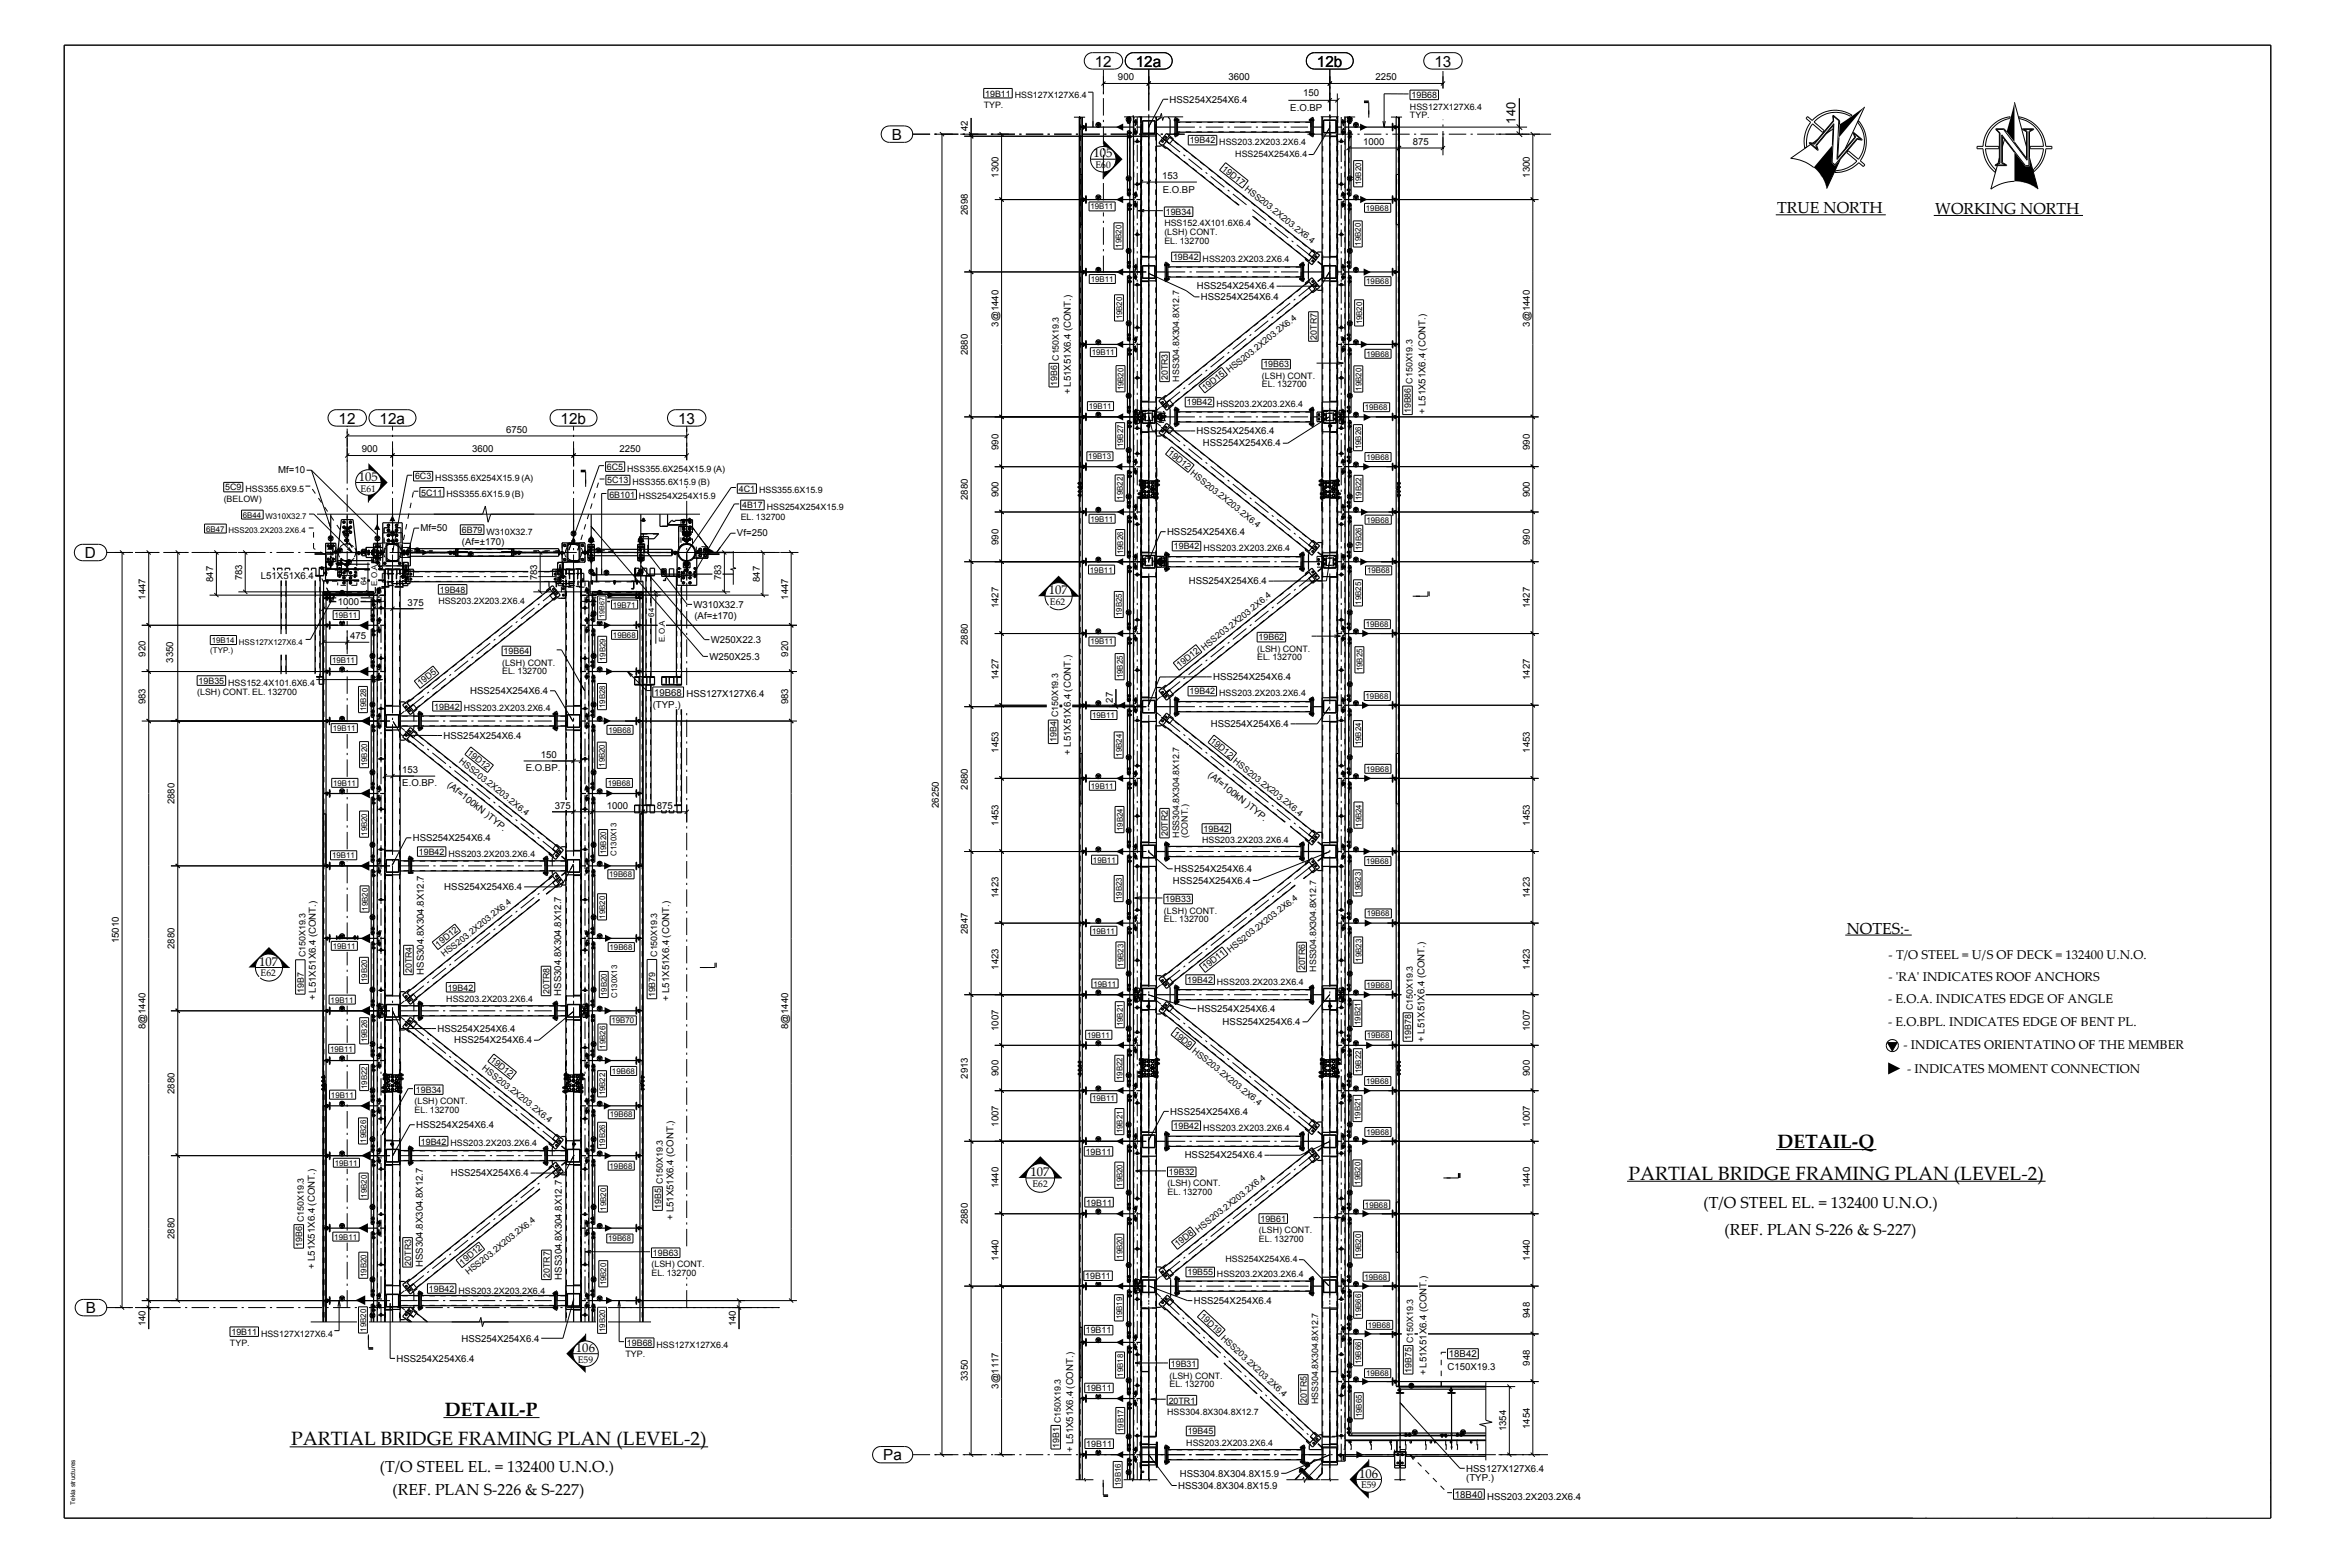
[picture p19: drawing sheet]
<svg xmlns="http://www.w3.org/2000/svg" width="914mm" height="610mm" viewBox="0 0 914 610" stroke-linecap="round" stroke-linejoin="round" font-family="sans-serif">
<defs><g id="words">
<g font-size="7.5">
<text x="691.6" y="446.7">DETAIL-Q</text>
<text x="633.7" y="459">PARTIAL BRIDGE FRAMING PLAN (LEVEL-2)</text>
<text x="173.1" y="550.9">DETAIL-P</text>
<text x="113.3" y="562.3">PARTIAL BRIDGE FRAMING PLAN (LEVEL-2)</text>
</g>
<g font-size="6.2">
<text x="691.5" y="83">TRUE NORTH</text>
<text x="753" y="83.3">WORKING NORTH</text>
<text x="718.6" y="363.2">NOTES:-</text>
<text x="662.9" y="470.1">(T/O STEEL EL. = 132400 U.N.O.)</text>
<text x="671.1" y="480.3">(REF. PLAN S-226 &amp; S-227)</text>
<text x="147.8" y="572.8">(T/O STEEL EL. = 132400 U.N.O.)</text>
<text x="152.8" y="581.6">(REF. PLAN S-226 &amp; S-227)</text>
</g>
<g font-size="6">
<text x="426" y="26">12</text>
<text x="442" y="26">12a</text>
<text x="512.4" y="26">12b</text>
<text x="558.1" y="26">13</text>
<text x="347" y="54.4">B</text>
<text x="131.7" y="164.8">12</text>
<text x="147.7" y="164.8">12a</text>
<text x="218.1" y="164.8">12b</text>
<text x="263.9" y="164.8">13</text>
<text x="33.1" y="217.2">D</text>
<text x="33.4" y="511">B</text>
<text x="343.7" y="568.2">Pa</text>
</g>
<g font-size="5">
<text x="589.7" y="48" transform="rotate(-90 589.7 48)">140</text>
<text x="425.5" y="61.3">105</text>
<text x="139.6" y="187">105</text>
<text x="408.1" y="231.2">107</text>
<text x="100.9" y="375.7">107</text>
<text x="734.9" y="373.1">- T/O STEEL = U/S OF DECK = 132400 U.N.O.</text>
<text x="734.8" y="381.5">- 'RA' INDICATES ROOF ANCHORS</text>
<text x="734.7" y="390.3">- E.O.A. INDICATES EDGE OF ANGLE</text>
<text x="734.7" y="398.9">- E.O.BPL. INDICATES EDGE OF BENT PL.</text>
<text x="740.7" y="408.1">- INDICATES ORIENTATINO OF THE MEMBER</text>
<text x="742.1" y="417.4">- INDICATES MOMENT CONNECTION</text>
<text x="401" y="457.5">107</text>
<text x="224.1" y="525.9">106</text>
<text x="528.8" y="574.8">106</text>
</g>
<g font-size="3.7">
<text x="435" y="31.2">900</text>
<text x="478" y="31.2">3600</text>
<text x="535.3" y="31.2">2250</text>
<text x="455.1" y="39.9">HSS254X254X6.4</text>
<text x="507.1" y="37.5">150</text>
<text x="502.1" y="43.3">E.O.BP</text>
<text x="376.6" y="51.1" transform="rotate(-90 376.6 51.1)">42</text>
<text x="530.4" y="56.3">1000</text>
<text x="549.8" y="56.3">875</text>
<text x="426.3" y="65.5">E60</text>
<text x="388.5" y="69.1" transform="rotate(-90 388.5 69.1)">1300</text>
<text x="452.2" y="69.6">153</text>
<text x="595.2" y="69.1" transform="rotate(-90 595.2 69.1)">1300</text>
<text x="452.4" y="75">E.O.BP</text>
<text x="376.6" y="83.6" transform="rotate(-90 376.6 83.6)">2698</text>
<text x="465.7" y="112.6">HSS254X254X6.4</text>
<text x="467.3" y="116.8">HSS254X254X6.4</text>
<text x="388.5" y="127" transform="rotate(-90 388.5 127)">3@1440</text>
<text x="595.2" y="127" transform="rotate(-90 595.2 127)">3@1440</text>
<text x="376.6" y="138.2" transform="rotate(-90 376.6 138.2)">2880</text>
<text x="416.6" y="153.4" transform="rotate(-90 416.6 153.4)">+ L51X51X6.4 (CONT.)</text>
<text x="554.7" y="161" transform="rotate(-90 554.7 161)">+ L51X51X6.4 (CONT.)</text>
<text x="197" y="168.3">6750</text>
<text x="465.6" y="168.9">HSS254X254X6.4</text>
<text x="468.1" y="173.7">HSS254X254X6.4</text>
<text x="140.8" y="175.9">900</text>
<text x="183.8" y="175.9">3600</text>
<text x="241" y="175.9">2250</text>
<text x="388.5" y="175" transform="rotate(-90 388.5 175)">990</text>
<text x="595.2" y="175" transform="rotate(-90 595.2 175)">990</text>
<text x="108.2" y="184.2">Mf=10</text>
<text x="140.3" y="191.2">E61</text>
<text x="376.6" y="194.5" transform="rotate(-90 376.6 194.5)">2880</text>
<text x="388.5" y="193.5" transform="rotate(-90 388.5 193.5)">900</text>
<text x="595.2" y="193.5" transform="rotate(-90 595.2 193.5)">900</text>
<text x="163.6" y="206.7">Mf=50</text>
<text x="286.8" y="208.7">Vf=250</text>
<text x="454.1" y="208.1">HSS254X254X6.4</text>
<text x="179.7" y="212">(Af=±170)</text>
<text x="388.5" y="212" transform="rotate(-90 388.5 212)">990</text>
<text x="595.2" y="212" transform="rotate(-90 595.2 212)">990</text>
<text x="83" y="226.4" transform="rotate(-90 83 226.4)">847</text>
<text x="94.2" y="225.7" transform="rotate(-90 94.2 225.7)">783</text>
<text x="101.5" y="225.3">L51X51X6.4</text>
<text x="209" y="225.7" transform="rotate(-90 209 225.7)">783</text>
<text x="280.6" y="225.7" transform="rotate(-90 280.6 225.7)">783</text>
<text x="295.6" y="226.4" transform="rotate(-90 295.6 226.4)">847</text>
<text x="462.6" y="227.3">HSS254X254X6.4</text>
<text x="56.6" y="233.3" transform="rotate(-90 56.6 233.3)">1447</text>
<text x="306.6" y="233.3" transform="rotate(-90 306.6 233.3)">1447</text>
<text x="131.4" y="235.5">1000</text>
<text x="158.6" y="235.6">375</text>
<text x="269.8" y="236.4">W310X32.7</text>
<text x="388.5" y="236.7" transform="rotate(-90 388.5 236.7)">1427</text>
<text x="408.6" y="235.4">E62</text>
<text x="595.2" y="236.7" transform="rotate(-90 595.2 236.7)">1427</text>
<text x="270.2" y="240.7">(Af=±170)</text>
<text x="136.2" y="248.8">475</text>
<text x="276.6" y="250.1">W250X22.3</text>
<text x="376.6" y="250.9" transform="rotate(-90 376.6 250.9)">2880</text>
<text x="56.6" y="255.4" transform="rotate(-90 56.6 255.4)">920</text>
<text x="67.4" y="257.8" transform="rotate(-90 67.4 257.8)">3350</text>
<text x="276.1" y="256.6">W250X25.3</text>
<text x="306.6" y="255.4" transform="rotate(-90 306.6 255.4)">920</text>
<text x="388.5" y="264.6" transform="rotate(-90 388.5 264.6)">1427</text>
<text x="472" y="264.6">HSS254X254X6.4</text>
<text x="595.2" y="264.6" transform="rotate(-90 595.2 264.6)">1427</text>
<text x="56.6" y="274" transform="rotate(-90 56.6 274)">983</text>
<text x="183" y="270">HSS254X254X6.4</text>
<text x="254" y="275.4">(TYP.)</text>
<text x="254.6" y="270.6">19B68 HSS127X127X6.4</text>
<text x="306.6" y="274" transform="rotate(-90 306.6 274)">983</text>
<text x="433" y="273.3" transform="rotate(-90 433 273.3)">27</text>
<text x="172.6" y="287.4">HSS254X254X6.4</text>
<text x="471.1" y="282.9">HSS254X254X6.4</text>
<text x="388.5" y="292.8" transform="rotate(-90 388.5 292.8)">1453</text>
<text x="416.7" y="293.6" transform="rotate(-90 416.7 293.6)">+ L51X51X6.4 (CONT.)</text>
<text x="595.2" y="292.8" transform="rotate(-90 595.2 292.8)">1453</text>
<text x="210.5" y="295">150</text>
<text x="156.4" y="300.6">153</text>
<text x="156.5" y="305.8">E.O.BP.</text>
<text x="173.9" y="305.8" transform="rotate(39 173.9 305.8)">(Af=100kN )TYP.</text>
<text x="204.6" y="300.1">E.O.BP.</text>
<text x="469.9" y="301.9" transform="rotate(39 469.9 301.9)">(Af=100kN )TYP.</text>
<text x="376.6" y="307.3" transform="rotate(-90 376.6 307.3)">2880</text>
<text x="67.9" y="312.8" transform="rotate(-90 67.9 312.8)">2880</text>
<text x="215.9" y="314.5">375</text>
<text x="236.1" y="314.5">1000</text>
<text x="255.5" y="314.5">875</text>
<text x="365.3" y="314.3" transform="rotate(-90 365.3 314.3)">26250</text>
<text x="388.5" y="321.2" transform="rotate(-90 388.5 321.2)">1453</text>
<text x="595.2" y="321.2" transform="rotate(-90 595.2 321.2)">1453</text>
<text x="160.6" y="327.2">HSS254X254X6.4</text>
<text x="456.9" y="339.3">HSS254X254X6.4</text>
<text x="172.9" y="346.3">HSS254X254X6.4</text>
<text x="456.4" y="343.8">HSS254X254X6.4</text>
<text x="388.5" y="349.4" transform="rotate(-90 388.5 349.4)">1423</text>
<text x="595.2" y="349.4" transform="rotate(-90 595.2 349.4)">1423</text>
<text x="376.6" y="363.3" transform="rotate(-90 376.6 363.3)">2847</text>
<text x="46.3" y="367" transform="rotate(-90 46.3 367)">15010</text>
<text x="67.9" y="369.2" transform="rotate(-90 67.9 369.2)">2880</text>
<text x="388.5" y="377.2" transform="rotate(-90 388.5 377.2)">1423</text>
<text x="595.2" y="377.2" transform="rotate(-90 595.2 377.2)">1423</text>
<text x="101.4" y="379.8">E62</text>
<text x="164.9" y="379.2" transform="rotate(-90 164.9 379.2)">HSS304.8X304.8X12.7</text>
<text x="122.9" y="389.2" transform="rotate(-90 122.9 389.2)">+ L51X51X6.4 (CONT.)</text>
<text x="218.4" y="387.3" transform="rotate(-90 218.4 387.3)">HSS304.8X304.8X12.7</text>
<text x="260.4" y="389.3" transform="rotate(-90 260.4 389.3)">+ L51X51X6.4 (CONT.)</text>
<text x="466" y="393.7">HSS254X254X6.4</text>
<text x="56.6" y="400.3" transform="rotate(-90 56.6 400.3)">8@1440</text>
<text x="170.2" y="401.4">HSS254X254X6.4</text>
<text x="306.6" y="400.3" transform="rotate(-90 306.6 400.3)">8@1440</text>
<text x="388.5" y="401" transform="rotate(-90 388.5 401)">1007</text>
<text x="475.7" y="398.8">HSS254X254X6.4</text>
<text x="595.2" y="401" transform="rotate(-90 595.2 401)">1007</text>
<text x="176.7" y="405.9">HSS254X254X6.4</text>
<text x="554.2" y="405.2" transform="rotate(-90 554.2 405.2)">+ L51X51X6.4 (CONT.)</text>
<text x="376.6" y="419.7" transform="rotate(-90 376.6 419.7)">2913</text>
<text x="388.5" y="418.6" transform="rotate(-90 388.5 418.6)">900</text>
<text x="595.2" y="418.6" transform="rotate(-90 595.2 418.6)">900</text>
<text x="67.9" y="425.6" transform="rotate(-90 67.9 425.6)">2880</text>
<text x="455.4" y="433.6">HSS254X254X6.4</text>
<text x="161.9" y="438.8">HSS254X254X6.4</text>
<text x="388.5" y="438.3" transform="rotate(-90 388.5 438.3)">1007</text>
<text x="595.2" y="438.3" transform="rotate(-90 595.2 438.3)">1007</text>
<text x="461" y="450.7">HSS254X254X6.4</text>
<text x="175.4" y="457.6">HSS254X254X6.4</text>
<text x="401.7" y="461.8">E62</text>
<text x="388.5" y="462.2" transform="rotate(-90 388.5 462.2)">1440</text>
<text x="595.2" y="462.2" transform="rotate(-90 595.2 462.2)">1440</text>
<text x="262.1" y="474.7" transform="rotate(-90 262.1 474.7)">+ L51X51X6.4 (CONT.)</text>
<text x="376.6" y="476.3" transform="rotate(-90 376.6 476.3)">2880</text>
<text x="67.9" y="482" transform="rotate(-90 67.9 482)">2880</text>
<text x="388.5" y="490.4" transform="rotate(-90 388.5 490.4)">1440</text>
<text x="595.2" y="490.4" transform="rotate(-90 595.2 490.4)">1440</text>
<text x="122.6" y="493.6" transform="rotate(-90 122.6 493.6)">+ L51X51X6.4 (CONT.)</text>
<text x="164.5" y="492.9" transform="rotate(-90 164.5 492.9)">HSS304.8X304.8X12.7</text>
<text x="218.6" y="497.8" transform="rotate(-90 218.6 497.8)">HSS304.8X304.8X12.7</text>
<text x="464.5" y="507.2">HSS254X254X6.4</text>
<text x="595.2" y="512.7" transform="rotate(-90 595.2 512.7)">948</text>
<text x="56.6" y="516" transform="rotate(-90 56.6 516)">140</text>
<text x="179.5" y="521.9">HSS254X254X6.4</text>
<text x="286.3" y="516" transform="rotate(-90 286.3 516)">140</text>
<text x="154.3" y="529.7">HSS254X254X6.4</text>
<text x="224.8" y="530.1">E59</text>
<text x="563.2" y="532.8">C150X19.3</text>
<text x="563.8" y="528.1">18B42</text>
<text x="595.2" y="531.3" transform="rotate(-90 595.2 531.3)">948</text>
<text x="376.6" y="537.3" transform="rotate(-90 376.6 537.3)">3350</text>
<text x="555.1" y="535.1" transform="rotate(-90 555.1 535.1)">+ L51X51X6.4 (CONT.)</text>
<text x="388.5" y="540.3" transform="rotate(-90 388.5 540.3)">3@1117</text>
<text x="586.1" y="556.9" transform="rotate(-90 586.1 556.9)">1354</text>
<text x="595.2" y="555.9" transform="rotate(-90 595.2 555.9)">1454</text>
<text x="417.6" y="564.8" transform="rotate(-90 417.6 564.8)">+ L51X51X6.4 (CONT.)</text>
<text x="459.1" y="574.4">HSS304.8X304.8X15.9</text>
<text x="570.5" y="572.5">HSS127X127X6.4</text>
<text x="458.4" y="579.2">HSS304.8X304.8X15.9</text>
<text x="529.6" y="579">E59</text>
<text x="570.5" y="576.2">(TYP.)</text>
<text x="566.1" y="582.7">18B40 HSS203.2X203.2X6.4</text>
</g>
<g font-size="3.4">
<text x="382.8" y="42">TYP.</text>
<text x="383.3" y="37.5">19B11 HSS127X127X6.4</text>
<text x="549.2" y="38.2">19B68</text>
<text x="548.6" y="42.6">HSS127X127X6.4</text>
<text x="548.6" y="46">TYP.</text>
<text x="462.9" y="55.8">19B42 HSS203.2X203.2X6.4</text>
<text x="480.7" y="61.1">HSS254X254X6.4</text>
<text x="475.3" y="66.1" transform="rotate(38 475.3 66.1)">19D17 HSS203.2</text>
<text x="453.6" y="83.7">19B34</text>
<text x="496.4" y="83.7" transform="rotate(38 496.4 83.7)">X203.2X6.4</text>
<text x="453.1" y="88.1">HSS152.4X101.6X6.4</text>
<text x="453.1" y="91.4">(LSH) CONT.</text>
<text x="453.1" y="94.7">EL. 132700</text>
<text x="456.4" y="101.2">19B42 HSS203.2X203.2X6.4</text>
<text x="512.4" y="132.2" transform="rotate(-90 512.4 132.2)">20TR7</text>
<text x="491.6" y="143">19B63</text>
<text x="411.4" y="150" transform="rotate(-90 411.4 150)">19B6 C150X19.3</text>
<text x="454.4" y="147.9" transform="rotate(-90 454.4 147.9)">20TR3</text>
<text x="458.9" y="148.5" transform="rotate(-90 458.9 148.5)">HSS304.8X304.8X12.7</text>
<text x="491" y="147.4">(LSH) CONT.</text>
<text x="468.9" y="152.1" transform="rotate(-39 468.9 152.1)">19D15 HSS203.2X203.2X6.4</text>
<text x="491" y="150.7">EL. 132700</text>
<text x="461.8" y="157.7">19B42 HSS203.2X203.2X6.4</text>
<text x="549" y="160.7" transform="rotate(-90 549 160.7)">19B86 C150X19.3</text>
<text x="454.3" y="176.6" transform="rotate(39 454.3 176.6)">19D12 HSS203.2X203.2X6.4</text>
<text x="236.2" y="182.8">6C5 HSS355.6X254X15.9 (A)</text>
<text x="87.6" y="190.8">5C9 HSS355.6X9.5</text>
<text x="161.5" y="186.5">6C3 HSS355.6X254X15.9 (A)</text>
<text x="236.3" y="188">5C13 HSS355.6X15.9 (B)</text>
<text x="287.5" y="191.3">4C1 HSS355.6X15.9</text>
<text x="87" y="195.2">(BELOW)</text>
<text x="163.9" y="192.8">5C11 HSS355.6X15.9 (B)</text>
<text x="237.1" y="193.6">6B101 HSS254X254X15.9</text>
<text x="288.8" y="197.7">4B17 HSS254X254X15.9</text>
<text x="288.2" y="202.1">EL. 132700</text>
<text x="179.7" y="207.3">6B79 W310X32.7</text>
<text x="456.7" y="213.7">19B42 HSS203.2X203.2X6.4</text>
<text x="171.2" y="230.5">19B48</text>
<text x="170.6" y="234.9">HSS203.2X203.2X6.4</text>
<text x="489.7" y="249.1">19B62</text>
<text x="196" y="254.5">19B64</text>
<text x="489.2" y="253.5">(LSH) CONT.</text>
<text x="489.2" y="256.9">EL. 132700</text>
<text x="195.4" y="258.9">(LSH) CONT.</text>
<text x="195.4" y="262.3">EL. 132700</text>
<text x="459" y="260" transform="rotate(-38 459 260)">19D12 HSS203.2X203.2X6.4</text>
<text x="77.3" y="266.1">19B35 HSS152.4X101.6X6.4</text>
<text x="163.6" y="267" transform="rotate(-39 163.6 267)">19D5</text>
<text x="76.7" y="270.4">(LSH) CONT. EL. 132700</text>
<text x="462.9" y="270.2">19B42 HSS203.2X203.2X6.4</text>
<text x="169" y="276">19B42 HSS203.2X203.2X6.4</text>
<text x="181.6" y="293.4" transform="rotate(39 181.6 293.4)">19D12</text>
<text x="411.1" y="288.7" transform="rotate(-90 411.1 288.7)">19B4 C150X19.3</text>
<text x="470.8" y="288.8" transform="rotate(39 470.8 288.8)">19D12 HSS203.2X203.2X6.4</text>
<text x="178.4" y="296.5" transform="rotate(39 178.4 296.5)">HSS203.2X203.2X6.4</text>
<text x="468.3" y="323.6">19B42</text>
<text x="454.4" y="325.4" transform="rotate(-90 454.4 325.4)">20TR2</text>
<text x="458.9" y="326" transform="rotate(-90 458.9 326)">HSS304.8X304.8X12.7</text>
<text x="462.2" y="326" transform="rotate(-90 462.2 326)">(CONT.)</text>
<text x="467.7" y="328">HSS203.2X203.2X6.4</text>
<text x="163" y="332.6">19B42 HSS203.2X203.2X6.4</text>
<text x="453.4" y="351">19B33</text>
<text x="452.9" y="355.4">(LSH) CONT.</text>
<text x="452.9" y="358.8">EL. 132700</text>
<text x="170.6" y="368.6" transform="rotate(-39 170.6 368.6)">19D12</text>
<text x="118.8" y="372.4" transform="rotate(-90 118.8 372.4)">C150X19.3</text>
<text x="172.9" y="372.4" transform="rotate(-39 172.9 372.4)">HSS203.2X203.2X6.4</text>
<text x="255.7" y="372.2" transform="rotate(-90 255.7 372.2)">C150X19.3</text>
<text x="469.1" y="377.4" transform="rotate(-38 469.1 377.4)">19D11 HSS203.2X203.2X6.4</text>
<text x="507.8" y="377.5" transform="rotate(-90 507.8 377.5)">20TR6</text>
<text x="160.2" y="378.6" transform="rotate(-90 160.2 378.6)">20TR4</text>
<text x="462" y="382.4">19B42 HSS203.2X203.2X6.4</text>
<text x="512.2" y="378" transform="rotate(-90 512.2 378)">HSS304.8X304.8X12.7</text>
<text x="118.2" y="386.2" transform="rotate(-90 118.2 386.2)">19B7</text>
<text x="173.7" y="389.8">HSS203.2X203.2X6.4</text>
<text x="174.2" y="385.4">19B42</text>
<text x="213.8" y="386.8" transform="rotate(-90 213.8 386.8)">20TR8</text>
<text x="255" y="388" transform="rotate(-90 255 388)">19B79</text>
<text x="456.4" y="402.5" transform="rotate(39 456.4 402.5)">19D9 HSS203.2X203.2X6.4</text>
<text x="549.1" y="404.5" transform="rotate(-90 549.1 404.5)">19B78 C150X19.3</text>
<text x="190.6" y="412.8" transform="rotate(39 190.6 412.8)">19D12</text>
<text x="187.4" y="415.9" transform="rotate(39 187.4 415.9)">HSS203.2X203.2X6.4</text>
<text x="161.8" y="425.2">19B34</text>
<text x="161.3" y="429.6">(LSH) CONT.</text>
<text x="161.3" y="432.9">EL. 132700</text>
<text x="456.6" y="439.2">19B42 HSS203.2X203.2X6.4</text>
<text x="163.7" y="445.3">19B42 HSS203.2X203.2X6.4</text>
<text x="422.4" y="449.2">19B11</text>
<text x="454.3" y="461.6">(LSH) CONT.</text>
<text x="454.8" y="457.2">19B32</text>
<text x="454.3" y="464.9">EL. 132700</text>
<text x="257.2" y="470.3" transform="rotate(-90 257.2 470.3)">19B5 C150X19.3</text>
<text x="422.7" y="469">19B11</text>
<text x="489.9" y="479.7">(LSH) CONT.</text>
<text x="490.4" y="475.3">19B61</text>
<text x="117.6" y="485" transform="rotate(-90 117.6 485)">19B6 C150X19.3</text>
<text x="458.3" y="485.2" transform="rotate(-39 458.3 485.2)">19D8 HSS203.2X203.2X6.4</text>
<text x="489.9" y="483.1">EL. 132700</text>
<text x="254" y="488.6">19B63</text>
<text x="476.9" y="491.1">HSS254X254X6.4</text>
<text x="159.9" y="492.4" transform="rotate(-90 159.9 492.4)">20TR3</text>
<text x="179.9" y="492.3" transform="rotate(-39 179.9 492.3)">19D12</text>
<text x="182.2" y="496.1" transform="rotate(-39 182.2 496.1)">HSS203.2X203.2X6.4</text>
<text x="214" y="497.2" transform="rotate(-90 214 497.2)">20TR7</text>
<text x="253.5" y="493">(LSH) CONT.</text>
<text x="253.5" y="496.4">EL. 132700</text>
<text x="422.3" y="497.6">19B11</text>
<text x="462" y="496.1">19B55 HSS203.2X203.2X6.4</text>
<text x="166.9" y="502.6">19B42 HSS203.2X203.2X6.4</text>
<text x="466.7" y="512.3" transform="rotate(43 466.7 512.3)">19D19 HSS203.2X203.2X6.4</text>
<text x="90" y="519.3">19B11 HSS127X127X6.4</text>
<text x="422.5" y="518.8">19B11</text>
<text x="89.5" y="523.7">TYP.</text>
<text x="243.9" y="523.6">19B68 HSS127X127X6.4</text>
<text x="243.4" y="528">TYP.</text>
<text x="455.6" y="531.9">19B31</text>
<text x="549.2" y="534" transform="rotate(-90 549.2 534)">19B75 C150X19.3</text>
<text x="455" y="536.3">(LSH) CONT.</text>
<text x="455" y="539.6">EL. 132700</text>
<text x="422.6" y="541.2">19B11</text>
<text x="508.5" y="545.7" transform="rotate(-90 508.5 545.7)">20TR5</text>
<text x="454.2" y="550.4">HSS304.8X304.8X12.7</text>
<text x="454.7" y="546">20TR1</text>
<text x="512.9" y="546.3" transform="rotate(-90 512.9 546.3)">HSS304.8X304.8X12.7</text>
<text x="462.2" y="558">19B45</text>
<text x="412.1" y="563.2" transform="rotate(-90 412.1 563.2)">19B1 C150X19.3</text>
<text x="422.7" y="562.9">19B11</text>
<text x="461.6" y="562.4">HSS203.2X203.2X6.4</text>
</g>
<g font-size="3.1">
<text x="529.7" y="72.1" transform="rotate(-90 529.7 72.1)">19B20</text>
<text x="424.3" y="81.4">19B11</text>
<text x="531.5" y="82">19B68</text>
<text x="529.5" y="95.5" transform="rotate(-90 529.5 95.5)">19B20</text>
<text x="436.4" y="96.4" transform="rotate(-90 436.4 96.4)">19B20</text>
<text x="424.4" y="109.7">19B11</text>
<text x="531.6" y="110.6">19B68</text>
<text x="436.6" y="124.3" transform="rotate(-90 436.6 124.3)">19B20</text>
<text x="530.1" y="126.2" transform="rotate(-90 530.1 126.2)">19B20</text>
<text x="424.9" y="138.2">19B11</text>
<text x="531.7" y="138.8">19B68</text>
<text x="437.2" y="151.9" transform="rotate(-90 437.2 151.9)">19B20</text>
<text x="529.8" y="152" transform="rotate(-90 529.8 152)">19B20</text>
<text x="423.7" y="159.2">19B11</text>
<text x="531.1" y="159.6">19B68</text>
<text x="423.5" y="178.7">19B13</text>
<text x="437.1" y="174" transform="rotate(-90 437.1 174)">19B27</text>
<text x="529.6" y="174.8" transform="rotate(-90 529.6 174.8)">19B26</text>
<text x="531.7" y="179">19B68</text>
<text x="436.9" y="194.4" transform="rotate(-90 436.9 194.4)">19B22</text>
<text x="529.8" y="194.6" transform="rotate(-90 529.8 194.6)">19B22</text>
<text x="94.5" y="201.4">6B44</text>
<text x="103.3" y="201.9">W310X32.7</text>
<text x="424.3" y="202.9">19B11</text>
<text x="531.7" y="203.3">19B68</text>
<text x="80.2" y="206.8">6B47 HSS203.2X203.2X6.4</text>
<text x="437.1" y="215.6" transform="rotate(-90 437.1 215.6)">19B26</text>
<text x="529.7" y="214" transform="rotate(-90 529.7 214)">19B26</text>
<text x="142.6" y="227.6" transform="rotate(-90 142.6 227.6)">64</text>
<text x="146.7" y="227.9" transform="rotate(-90 146.7 227.9)">E.O.A</text>
<text x="424.1" y="222.8">19B11</text>
<text x="531.9" y="223.1">19B68</text>
<text x="238.5" y="236.3">19B71</text>
<text x="254.6" y="239.9" transform="rotate(-90 254.6 239.9)">64</text>
<text x="436.5" y="239.7" transform="rotate(-90 436.5 239.7)">19B25</text>
<text x="529.6" y="235.2" transform="rotate(-90 529.6 235.2)">19B25</text>
<text x="130.2" y="240.5">19B11</text>
<text x="531.4" y="244">19B68</text>
<text x="82.4" y="250.1">19B14</text>
<text x="92.9" y="250.7">HSS127X127X6.4</text>
<text x="238.5" y="248.1">19B68</text>
<text x="258.7" y="249.7" transform="rotate(-90 258.7 249.7)">E.O.A</text>
<text x="424.3" y="250.7">19B11</text>
<text x="81.8" y="254.2">(TYP.)</text>
<text x="129.2" y="258">19B11</text>
<text x="235.5" y="257.1" transform="rotate(-90 235.5 257.1)">19B29</text>
<text x="436.9" y="263.9" transform="rotate(-90 436.9 263.9)">19B25</text>
<text x="530.2" y="261.2" transform="rotate(-90 530.2 261.2)">19B25</text>
<text x="235.5" y="275.5" transform="rotate(-90 235.5 275.5)">19B28</text>
<text x="531.4" y="271.9">19B68</text>
<text x="142.5" y="276.7" transform="rotate(-90 142.5 276.7)">19B28</text>
<text x="425" y="279.4">19B11</text>
<text x="129.5" y="284.4">19B11</text>
<text x="236.7" y="285.1">19B68</text>
<text x="529.6" y="290" transform="rotate(-90 529.6 290)">19B24</text>
<text x="142.9" y="298.1" transform="rotate(-90 142.9 298.1)">19B20</text>
<text x="235.4" y="298.3" transform="rotate(-90 235.4 298.3)">19B20</text>
<text x="436.5" y="294.4" transform="rotate(-90 436.5 294.4)">19B24</text>
<text x="129.6" y="305.7">19B11</text>
<text x="236.5" y="305.8">19B68</text>
<text x="531.6" y="300.2">19B68</text>
<text x="424.5" y="306.8">19B11</text>
<text x="436.8" y="323.3" transform="rotate(-90 436.8 323.3)">19B24</text>
<text x="529.8" y="321.6" transform="rotate(-90 529.8 321.6)">19B24</text>
<text x="142.9" y="325.2" transform="rotate(-90 142.9 325.2)">19B20</text>
<text x="129.2" y="333.9">19B11</text>
<text x="235.9" y="332.3" transform="rotate(-90 235.9 332.3)">19B20</text>
<text x="239.9" y="332.9" transform="rotate(-90 239.9 332.9)">C130X13</text>
<text x="425.3" y="335.6">19B11</text>
<text x="237.1" y="341.3">19B68</text>
<text x="531.6" y="336.1">19B68</text>
<text x="436.5" y="350.2" transform="rotate(-90 436.5 350.2)">19B23</text>
<text x="529.5" y="348" transform="rotate(-90 529.5 348)">19B23</text>
<text x="143.1" y="354.2" transform="rotate(-90 143.1 354.2)">19B20</text>
<text x="235.5" y="357.3" transform="rotate(-90 235.5 357.3)">19B20</text>
<text x="531.8" y="356.5">19B68</text>
<text x="424.9" y="363.3">19B11</text>
<text x="129.5" y="369.1">19B11</text>
<text x="237.2" y="369.6">19B68</text>
<text x="437.2" y="376" transform="rotate(-90 437.2 376)">19B23</text>
<text x="529.7" y="374.1" transform="rotate(-90 529.7 374.1)">19B23</text>
<text x="142.8" y="382" transform="rotate(-90 142.8 382)">19B20</text>
<text x="425.4" y="383.8">19B11</text>
<text x="236.1" y="387.5" transform="rotate(-90 236.1 387.5)">19B20</text>
<text x="240.1" y="388.1" transform="rotate(-90 240.1 388.1)">C130X13</text>
<text x="531.7" y="384.3">19B68</text>
<text x="128.7" y="390">19B11</text>
<text x="238" y="398.1">19B70</text>
<text x="436.9" y="399.3" transform="rotate(-90 436.9 399.3)">19B21</text>
<text x="529.4" y="398.8" transform="rotate(-90 529.4 398.8)">19B21</text>
<text x="142.9" y="405.5" transform="rotate(-90 142.9 405.5)">19B26</text>
<text x="235.6" y="408" transform="rotate(-90 235.6 408)">19B26</text>
<text x="423" y="403.7">19B11</text>
<text x="531.8" y="403.9">19B68</text>
<text x="128.5" y="409.2">19B11</text>
<text x="238.1" y="417.8">19B68</text>
<text x="529.6" y="417.6" transform="rotate(-90 529.6 417.6)">19B22</text>
<text x="142.9" y="423.7" transform="rotate(-90 142.9 423.7)">19B22</text>
<text x="436.8" y="420.1" transform="rotate(-90 436.8 420.1)">19B22</text>
<text x="531.6" y="421.7">19B68</text>
<text x="128.8" y="427">19B11</text>
<text x="235.5" y="426.2" transform="rotate(-90 235.5 426.2)">19B22</text>
<text x="425" y="428.4">19B11</text>
<text x="237.2" y="434.6">19B68</text>
<text x="529.4" y="435.8" transform="rotate(-90 529.4 435.8)">19B21</text>
<text x="436.8" y="440.9" transform="rotate(-90 436.8 440.9)">19B21</text>
<text x="531.7" y="441.5">19B68</text>
<text x="142.5" y="444.5" transform="rotate(-90 142.5 444.5)">19B26</text>
<text x="235.5" y="446.2" transform="rotate(-90 235.5 446.2)">19B26</text>
<text x="130.3" y="453.5">19B11</text>
<text x="237.2" y="454.7">19B68</text>
<text x="436.8" y="461.7" transform="rotate(-90 436.8 461.7)">19B20</text>
<text x="529.4" y="460.9" transform="rotate(-90 529.4 460.9)">19B20</text>
<text x="142.7" y="466" transform="rotate(-90 142.7 466)">19B20</text>
<text x="235.8" y="471" transform="rotate(-90 235.8 471)">19B20</text>
<text x="531.1" y="469.8">19B68</text>
<text x="130.1" y="482.3">19B11</text>
<text x="236.7" y="482.9">19B68</text>
<text x="436.8" y="489.7" transform="rotate(-90 436.8 489.7)">19B20</text>
<text x="529.6" y="488.8" transform="rotate(-90 529.6 488.8)">19B20</text>
<text x="142.6" y="496.7" transform="rotate(-90 142.6 496.7)">19B20</text>
<text x="530.9" y="497.8">19B68</text>
<text x="235.9" y="500.1" transform="rotate(-90 235.9 500.1)">19B20</text>
<text x="436.6" y="513.3" transform="rotate(-90 436.6 513.3)">19B19</text>
<text x="529.7" y="512.2" transform="rotate(-90 529.7 512.2)">19B66</text>
<text x="142.5" y="518" transform="rotate(-90 142.5 518)">19B20</text>
<text x="235.5" y="518.2" transform="rotate(-90 235.5 518.2)">19B20</text>
<text x="532.3" y="516.6">19B68</text>
<text x="529.7" y="530.8" transform="rotate(-90 529.7 530.8)">19B66</text>
<text x="437" y="535.6" transform="rotate(-90 437 535.6)">19B18</text>
<text x="531.5" y="535.4">19B68</text>
<text x="529.9" y="551.4" transform="rotate(-90 529.9 551.4)">19B65</text>
<text x="437.1" y="557.1" transform="rotate(-90 437.1 557.1)">19B17</text>
<text x="436.1" y="578.1" transform="rotate(-90 436.1 578.1)">19B16</text>
</g>
<text font-size="2.8" x="235.2" y="240.5" transform="rotate(-90 235.2 240.5)">19B67</text>
<text font-size="2.5" x="29.2" y="585.4" transform="rotate(-90 29.2 585.4)">Tekla structures</text>
</g></defs>
<path d="M25 17.6h858.6v573h-858.6zM530.7 39.4h1.9M530.7 39.8h1.9M226 183h1.9M226 183.5h1.9M567.6 456.4v1.9M568 456.4v1.9M143.3 524.8h1.9M143.3 524.3h1.9M429.3 582.1h1.9M429.3 581.6h1.9" fill="none" stroke="#000" stroke-width=".55"/>
<g fill="none" stroke="#000" stroke-width=".39">
<path d="M382.8 34.4h11.1v3.7h-11.1zM422.8 21.4l1.7-.9h9.2a3.2 3.2 0 0 1 3.1 3.2 3.2 3.2 0 0 1-3.1 3.2h-8.6a3.2 3.2 0 0 1-3-2 3.2 3.2 0 0 1 .7-3.5zM423.4 35.9h1.9v13.5M429.3 32.5h132.2M429.3 29.7v7M430.1 31.7l-1.5 1.6M438.8 21.4l1-.7 1.2-.2h11.9a3.2 3.2 0 0 1 3.2 3.2 3.2 3.2 0 0 1-3.2 3.2h-11.9a3.2 3.2 0 0 1-2.9-2 3.2 3.2 0 0 1 .7-3.5zM447 29.7v7M447.8 31.7l-1.6 1.6M454.5 38.6h-1.9l-5.7 10.8M501.3 39h19.1M509.2 21.4l1-.7 1.3-.2h11.9a3.2 3.2 0 0 1 3.2 3.2 3.2 3.2 0 0 1-3.2 3.2h-11.9a3.2 3.2 0 0 1-3-2 3.2 3.2 0 0 1 .7-3.5z"/>
<path d="M517.4 29.7v13.6M518.2 38.2l-1.6 1.6M518.2 31.7l-1.6 1.6M520.4 36.4v20.9M521.2 38.2l-1.6 1.6M532.6 39.8v6M548.1 36.5h-9.5v12.9M548.6 35.1h11.1v3.7h-11.1zM554.9 21.4l1.7-.9h9.1a3.2 3.2 0 0 1 3.3 3.2 3.2 3.2 0 0 1-3.3 3.2h-8.5a3.2 3.2 0 0 1-3-2 3.2 3.2 0 0 1 .7-3.5zM561.5 29.7v4.7M562.3 31.7l-1.6 1.6M591.2 38.3v13.9"/>
<path d="M783.8 39.8l4.7 17.2M343.8 49.9l1-.7 1.3-.2h5.9a3.2 3.2 0 0 1 3.1 3.2 3.2 3.2 0 0 1-3.1 3.2h-5.9a3.2 3.2 0 0 1-3-2 3.2 3.2 0 0 1 .7-3.5zM363.7 52.2h7.1M365.7 51.4l1.6 1.6M366.5 52.2v513.7M373.6 52.2h7.1M375.2 53h70.8M377.1 52.2l1.6 1.6M377.1 51.4l1.6 1.6M377.9 45.9v520M385.5 52.2h7.1M388.9 51.4l1.6 1.6"/>
<path d="M389.7 52.2v513.7M417.9 45.6h2.1l.1-.4 .1 .7 .1-.3h1.9M421.2 49.5v.5h.7v-.5M421.2 49.7h.7M421.2 49.1v-.2h.7v.2M421.3 50h.4M421.5 48.9v.2M421.5 49.7v.3M437.4 45.5h3.4l.1-.6 .3 1.2 .1-.6h10.1l.5-1.4 .5 2.8 .4-1.4h7.6M438.7 45.6v.3M438.7 47v.4M439.3 45.5h.6v.6h-.3"/>
<path d="M439.6 51.3h.5v.7l-.5 .1M439.6 52.8h.5v.8h-.5M439.6 46.9h.3v.7h-.3M439.6 47.4h.3M439.6 47h.3M439.6 45.9h.3M439.7 51.5h.6v.4h-.6M439.7 51.3v.8M439.7 52.8v.8M440.3 53v.3h-.6M441 47.3v.3M441 51.3v.3"/>
<path d="M444 56.7v16.4M446.9 49.4l.1 .1zM448 47.4l-1.1 2M452.2 54.7h.3v.6l-.5-.4zM453.4 53.1h.4l-.1 .7-.4-.1zM456.9 46.9h.3M456.9 46.5h.3M456.9 52h.3M456.9 52.4h.3M457.2 46.4h-.3v.7h.3M457.2 51.8h-.3v.7h.3M457.6 46.9h.1"/>
<path d="M457.6 46.5h.1M457.6 52h.1M457.6 52.4h.1M458.2 46.4h.4v.7h-.4M458.2 51.8h.4v.7h-.4M458.3 46.5h.5v.4h-.5M458.3 52h.5v.4h-.5M458.3 46.4v.7M458.3 51.8v.7M462.4 52.7h11.1v3.7h-11.1zM509.9 46.5h-.5v.4h.5M509.9 52h-.5v.4h.5"/>
<path d="M509.9 46.4v.7M509.9 51.8v.7M510 46.4h-.4v.7h.4M510 51.8h-.4v.7h.4M510.5 46.9h.1M510.5 46.5h.1M510.5 52h.1M510.5 52.4h.1M511 46.4h.3v.7h-.3M511 51.8h.3v.7h-.3M511 46.9h.3M511 46.5h.3"/>
<path d="M511 52h.3M511 52.4h.3M513.9 45.4h3.4l.2-.5 .2 1.1 .2-.6h3M517.4 49.6l-6.3 10.5h-1.9M522.9 45.5h2.2l.1-.3 .1 .7 .1-.4h1.9M523.4 51.6h.1M523.4 51.3h.1M523.4 47.6h.1M523.4 47.3h.1M523.5 47.3v.3M523.5 51.3v.3M524.1 45.6v.3h.6"/>
<path d="M524.3 45.5v.6h.4M524.6 51.5h.2M524.6 51.9h.2M524.6 53h.2M524.6 53.3h.2M524.7 47h-.6v.4h.6M524.7 45.5l.1 .6M524.7 46.9h-.4v.7h.5M524.8 51.3h-.2v.7h.2M524.8 52.8h-.2v.8h.2M524.8 46.8l-.1 .8M524.8 57.6h36.7"/>
<path d="M524.8 51v8.9M525.6 56.8l-1.6 1.6M525.7 51.5v.4M525.7 53v.3M538.1 47.1l.5 2.3M538.5 49.4h55.7M539 47.1l-.4 2.3M541.2 45.6h2.1l.1-.4 .2 .7 .1-.3h1.8M542.5 49.5h.8M542.6 49.1v-.2h.6v.2M542.6 49.7v.3h.6v-.3M542.7 50h.4"/>
<path d="M542.9 48.9v.2M542.9 49.7v.3M544.3 56.4v3.5M545.1 56.8l-1.5 1.6M561.5 53.4v7M562.3 56.8l-1.6 1.6M582 52.2h17.2M590.1 51.1l2.2 2.2M590.1 48.4l2.2 2.1M595.6 51.4l1.6 1.6M596.4 52.2v513.7M703.3 45.3l1.8 1.6a12 12 0 0 1 15.5-2.1l-.6 .4a11.3 11.3 0 0 0-14.1 2.3l3.9 3.3-.6 .7-3.9-3.3a12.2 12.2 0 0 0-2.3 8.9l-.8 .5a12.6 12.6 0 0 1 2.4-10l-1.9-1.5z"/>
<path d="M704.6 56.1l-7.8 5.5a16.5 16.5 0 0 1 8.9 3.6M707.1 54.4l-1.8 1.3M713.3 50.2l-2.6 1.7M713.3 45.1l2.2 1.8-.7 15.1 7.2-8.6-.6-1.5 2.7 2.3-1.5-.4-8.6 10.3-1.1-.9 .7-15.1-7.1 8.5 .6 1.4-2.7-2.2 1.6 .3 7.5-9zM715.6 53.5l-.5 7.8 6.6-7.9-.5-1.9 3.4 2.8-.1 .2-1.9-.3-6.5 7.7-5.3 11.5M715.8 48.4v-1.5l-2.5-2.1v2.2l-7.4 8.8-2-.2 3.4 2.9 .2-.2-.7-1.7 6.5-7.8-.3 7.7M723.1 46.9a12.7 12.7 0 0 1 .8 15.7l1.7 1.5-.6 .7-1.7-1.5a12.6 12.6 0 0 1-9.4 3.8l.3-.7a12.3 12.3 0 0 0 8.3-3.7l-3.9-3.3 .6-.8 3.9 3.4a11.7 11.7 0 0 0-.2-14.4zM725.5 41.6l-7.5 16.2M774.8 49.2a11.9 11.9 0 0 1 7.4-3.8l-.3 .7a11.4 11.4 0 0 0-9.4 10.8h5.2v1h-5.2a12.4 12.4 0 0 0 4.1 8.2l-.3 .9a12.4 12.4 0 0 1-4.7-9.1h-2.3v-1h2.3a12 12 0 0 1 3.2-7.7zM776.8 50.3h2.8l9.2 12v-11.2l-1.4-.8h3.5l-1.4 .8v13.3h-1.4l-9.2-11.9v11l1.4 .7h-3.5l1.4-.7v-11.8zM779.9 54.2l-.8 2.9M780.8 51.3l-1-1.2h-3.2l1.4 1.6v11.5l-1.7 1v.2h4.5v-.2l-1.7-1v-10l4.7 6.1"/>
<path d="M783.8 55.3l4.7 6.3v-10.3l-1.6-1.2h4.4l-1.6 1.2v10.1l3.3 12.2M785.5 45.4a12.6 12.6 0 0 1 10.5 11.5h2.4v1h-2.4a12.4 12.4 0 0 1-4.7 8.9l-.2-.7a12.1 12.1 0 0 0 4-8.2h-5.2v-1h5.2a11.7 11.7 0 0 0-9.4-10.8zM387.1 77.6h37.1M388.9 76.8l1.6 1.6M421.2 77.7v.5h.7v-.5M421.2 77.8h.7M421.2 77.3v-.2h.7v.2M421.3 78.2h.4M421.5 77.1v.2M421.5 77.8v.4M423.8 78.6h10.1v3.4h-10.1zM424.4 61.9h9.8"/>
<path d="M429.3 66.9v2.8M429.3 66.9h.1M438.7 73.7v.4M438.7 75.2v.4M439.6 79.5h.5v.7h-.5M439.6 73.5h.3v.8h-.3M439.6 75h.3v.7h-.3M439.6 75.6h.3M439.6 75.2h.3M439.6 74.1h.3M439.6 73.7h.3M439.7 79.7h.6v.4h-.6"/>
<path d="M439.7 79.5v.7M441 75.4v.4M441 79.4v.4M444 70.8h21.7M444.8 70l-1.6 1.6M447 66.6v7M447.8 70l-1.6 1.6M476.9 63.3l8.8 7-2.3 2.9-8.8-7zM523.4 75.8h.1M523.4 79.8h.1M523.4 79.4h.1M523.4 75.4h.1"/>
<path d="M523.5 75.4v.4M523.5 79.4v.4M524.6 79.7h.2M524.7 73.7h-.6v.4h.6M524.7 75.2h-.6v.4h.6M524.7 73.5v.8M524.7 75v.7M524.8 79.5h-.2v.7h.2M524.8 73.5h-.5v.8h.5M524.8 75h-.5v.7h.5M525.7 79.7v.4M526.7 62.5h3.5v10.2h-3.5z"/>
<path d="M530.9 79.1h10.2v3.5h-10.2zM535.5 77.6h63.2M542.5 77.7h.8M542.6 77.3v-.2h.6v.2M542.6 77.8v.4h.6v-.4M542.7 78.2h.4M542.9 77.1v.2M542.9 77.8v.4M595.6 76.8l1.6 1.6M777.2 64.3l-2.5 9.3a16.7 16.7 0 0 1 9.1-3.1M778 61.4l-.5 2.2M433.5 86.7h3.5v10.2h-3.5z"/>
<path d="M439.6 81h.5v.7h-.5M439.7 81v.7M439.7 81.2h.4M440.1 81.2l.2 .3h-.6M442.8 82h9.7M442.8 82l2.4 .4M445.2 81.5l-2.4 .5M453.1 80.5h11v3.7h-11zM455.9 98.1h11.1v3.7h-11.1zM511.9 99.6l.4 .1-.1 .6-.5-.4zM524.6 80.1h.2M524.6 81.5h.2"/>
<path d="M524.6 81.2h.2M524.8 81h-.2v.7h.2M525.7 81.2v.3M526.6 85.9h3.5v10.2h-3.5zM691 83.6h42.8M752.4 83.8h58.1M375.2 105.8h70.8M377.1 105l1.6 1.6M421.2 105.9v.5h.7v-.5M421.2 106h.7M421.2 105.5v-.2h.7v.2M421.3 106.4h.4"/>
<path d="M421.5 105.3v.2M421.5 106v.4M423.8 106.8h10.2v3.5h-10.2zM433.7 114.7h3.4v10.2h-3.4zM438.7 101.9v.4M438.7 103.4v.4M439.6 107.7h.5v.7h-.5M439.6 109.2h.5v.7h-.5M439.6 101.7h.3v.7h-.3M439.6 103.2h.3v.7h-.3M439.6 103.8h.3M439.6 103.4h.3"/>
<path d="M439.6 102.3h.3M439.6 101.9h.3M439.7 107.9h.6v.3h-.6M439.7 109.3h.6v.4h-.6M439.7 107.7v.7M439.7 109.2v.7M441 103.6v.4M441 107.6v.4M446.9 105.8h.1M447 106.4l14.6 6.7 3.2 2.4h1.9M453.1 103.3h.3M453.1 102.9h.3"/>
<path d="M453.1 108.4h.3M453.1 108.7h.3M453.4 102.7h-.3v.7h.3M453.4 108.2h-.3v.7h.3M454.4 102.7h.5v.7h-.4M454.4 108.2h.5v.7h-.4M454.5 102.9h.5v.4h-.5M454.5 108.4h.5v.3h-.5M454.5 102.7l-.1 .8M454.5 108.2l-.1 .7M506.1 102.7l.2 .8M506.1 108.2l.2 .7"/>
<path d="M506.1 102.9h-.5v.4h.5M506.1 108.4h-.5v.3h.5M506.3 102.7h-.5v.7h.3M506.3 108.2h-.5v.7h.3M506.7 103.3h.1M506.7 102.9h.1M506.7 108.4h.1M506.7 108.7h.1M507.2 102.7h.3v.7h-.3M507.2 108.2h.3v.7h-.3M507.2 103.3h.3M507.2 102.9h.3"/>
<path d="M507.2 108.4h.3M507.2 108.7h.3M510.6 109.3l.4-.1v.6l-.5-.2zM510.7 101.2l.5 .4-.2 .3-.5-.4zM511.9 110.8l.5 .2-.1 .3-.4 .1zM516.3 107.5l1.2-2-3.5 5.8h-17.3M523.4 108h.1M523.4 107.6h.1M523.4 104h.1M523.4 103.6h.1M523.5 103.6v.4M523.5 107.6v.4"/>
<path d="M524.6 107.9h.2M524.6 108.2h.2M524.6 109.3h.2M524.6 109.7h.2M524.7 101.9h-.6v.4h.6M524.7 103.4h-.6v.4h.6M524.7 101.7v.7M524.7 103.2v.7M524.8 107.7h-.2v.7h.2M524.8 109.2h-.2v.7h.2M524.8 101.7h-.5v.7h.5M524.8 103.2h-.5v.7h.5"/>
<path d="M525.7 107.9v.3M525.7 109.3v.4M527.1 116.6h3.5v10.2h-3.5zM531 107.7h10.2v3.4h-10.2zM542.5 105.9h.8M542.6 105.5v-.2h.6v.2M542.6 106v.4h.6v-.4M542.7 106.4h.4M542.9 105.3v.2M542.9 106v.4M421.2 134.1v.4h.7v-.4M421.2 134.2h.7"/>
<path d="M421.2 133.7v-.2h.7v.2M421.3 134.5h.4M421.5 133.5v.2M421.5 134.2v.3M424.3 135.3h10.2v3.4h-10.2zM438.7 130.1v.3M438.7 131.6v.4M439.6 135.8l.5 .1v.7h-.5M439.6 137.4h.5v.7h-.5M439.6 129.9h.3v.7h-.3M439.6 131.4h.3v.7h-.3M439.6 131.9h.3"/>
<path d="M439.6 131.6h.3M439.6 130.4h.3M439.6 130.1h.3M439.7 136.1h.6v.3h-.6M439.7 137.5h.6l-.2 .4M439.7 135.8v.8M439.7 137.4v.7M439.7 137.9h.4M441 131.8v.4M441 135.8v.3M451.3 137h3.7v11.5h-3.7zM491 139.8h11.1v3.7h-11.1z"/>
<path d="M509.2 121.3h3.7v11.5h-3.7zM523.4 136.1h.1M523.4 135.8h.1M523.4 132.2h.1M523.4 131.8h.1M523.5 131.8v.4M523.5 135.8v.3M524.6 136.1h.2M524.6 136.4h.2M524.6 137.5h.2M524.6 137.9h.2M524.7 130.1h-.6v.3h.6"/>
<path d="M524.7 131.6h-.6v.4l.6-.1M524.7 131.4v.7M524.7 129.9h-.4v.7h.5M524.8 135.9h-.2v.7h.2M524.8 137.4h-.2v.7h.2M524.8 129.9l-.1 .7M524.8 131.4h-.5v.7h.5M525.7 136.1v.3M525.7 137.5v.4M531.1 135.9h10.2v3.5h-10.2zM542.5 134.1h.8M542.6 133.7v-.2h.6v.2"/>
<path d="M542.6 134.2v.3h.6v-.3M542.7 134.5h.4M542.9 133.5v.2M542.9 134.2v.3M408.2 141.4h3.7v9.1h-3.7zM423.1 156.3h10.2v3.4h-10.2zM434.3 142.2h3.4v10.2h-3.4zM438.7 158.2v.4M438.7 159.7v.4M439.6 158.1h.3v.7h-.3M439.6 159.6h.3v.7h-.3M439.6 159.8h.3"/>
<path d="M439.6 158.6h.3M439.6 158.3h.3M452.1 156.3l.6 .2-.1 .3-.4 .1zM453.3 157.9l.4-.1 .1 .6-.6-.2zM456.9 159.3h.3M456.9 159.6h.3M457.2 159.1h-.3v.7h.3M458.2 159.1h.4v.7h-.4M458.3 159.3h.5v.3h-.5M458.3 159.1v.7M461.2 154.6h11.1v3.7h-11.1zM466.5 150l8.8-7.1 2.3 2.9-8.8 7.1z"/>
<path d="M509.9 159.3h-.5v.3h.5M509.9 159.1v.7M510 159.1h-.4v.7h.4M510.5 159.3h.1M510.5 159.6h.1M511 159.1h.3v.7h-.3M511 159.3h.3M511 159.6h.3M512.3 141.3h10.4M520.4 140.8l2.3 .5M522.7 141.3l-2.3 .4M524.7 158.3l-.6-.1v.4h.6"/>
<path d="M524.7 159.8l-.6-.1v.4h.6M524.7 158.1v.7M524.7 159.6v.7M524.8 158.1h-.5v.7h.5M524.8 159.6h-.5v.7h.5M526.8 142.3h3.5v10.2h-3.5zM530.5 156.7h10.2v3.4h-10.2zM545.8 150.2h3.7v11.1h-3.7zM128.6 160.3l1.6-.9h9.2a3.2 3.2 0 0 1 3.2 3.2 3.2 3.2 0 0 1-3.2 3.2h-8.6a3.2 3.2 0 0 1-2.9-2 3.2 3.2 0 0 1 .7-3.5zM135.1 166.8v7M135.1 174.4v7M135.1 177.2h132.1"/>
<path d="M135.1 169.6h132.1M135.9 176.4l-1.6 1.6M135.9 168.8l-1.6 1.5M144.5 160.3l1-.7 1.3-.2h11.9a3.2 3.2 0 0 1 3.2 3.2 3.2 3.2 0 0 1-3.2 3.2h-11.9a3.2 3.2 0 0 1-3-2 3.2 3.2 0 0 1 .7-3.5zM152.7 174.4v7M153.5 176.4l-1.6 1.6M215 160.3l1-.7 1.2-.2h11.9a3.2 3.2 0 0 1 3.2 3.2 3.2 3.2 0 0 1-3.2 3.2h-11.9a3.2 3.2 0 0 1-2.9-2 3.2 3.2 0 0 1 .7-3.5zM223.2 174.4v7M224 176.4l-1.6 1.6M235.6 179.7h7.5v3.7h-7.5zM260.6 160.3l1.7-.9h9.2a3.2 3.2 0 0 1 3.2 3.2 3.2 3.2 0 0 1-3.2 3.2h-8.6a3.2 3.2 0 0 1-2.9-2 3.2 3.2 0 0 1 .6-3.5zM267.2 166.8v7"/>
<path d="M267.2 174.4v4.6M268 168.8l-1.6 1.5M268 176.4l-1.6 1.6M375.2 162.2h70.8M377.1 161.4l1.6 1.6M388.9 161.4l1.6 1.6M421.2 162.3v.4h.7v-.4M421.2 162.3h.7M421.2 161.9v-.3h.7v.3M421.3 162.7h.4M421.5 161.6v.3M421.5 162.3v.4"/>
<path d="M422.9 175.8h10.2v3.4h-10.2zM434.1 164.4h3.5v10.2h-3.5zM438.7 177.6v.4M438.7 179.1v.4M439.6 164h.5v.8h-.5M439.6 165.5h.5v.7l-.5 .1M439.6 177.5h.3v.7h-.3M439.6 178.9h.3v.8h-.3M439.6 179.5h.3M439.6 179.1h.3M439.6 178h.3M439.6 177.6h.3"/>
<path d="M439.6 160.1h.3M439.7 165.7h.4M439.7 164v.8M439.7 165.5v.8M439.7 164.3h.4M440.1 164.2l.2 .4h-.6M440.1 165.7l.2 .4h-.6M441 160v.4M441 164v.3M441 179.4v.3M442.4 163l.2 .3 .5-.3a.36 .36 0 0 1-.4 .3 .36 .36 0 0 1-.3-.3zM442.5 161.1l.4-.1 .2 .4-.2-.3-.5 .3z"/>
<path d="M442.6 161.4l.2-.2 .1 .2M442.6 163h.3M446.7 165.5h-.5v.4l.5-.1M446.7 165.3v.7M446.8 165.3h-.5v.7h.5M447.1 162.2h.1M447.1 162.2l1.3 5.4h16.7M447.2 165.3h.2v.7h-.2M447.2 165.8h.2M447.2 165.5h.2M452.2 167.4l.5 .4-.2 .3-.5-.4zM453.2 166.1l.6-.2 .1 .3-.6 .3z"/>
<path d="M455.8 173.8l8.9 7-2.4 3-8.8-7.1zM456.9 164.7h.3M456.9 165.1h.3M457.2 164.5h-.3v.8h.3M458.2 164.5h.4v.8h-.4M458.3 164.7h.5v.4h-.5M458.3 164.5v.8M509.9 164.7h-.5v.4h.5M509.9 164.5v.8M510 164.5h-.4v.8h.4M510.5 164.7h.1M510.5 165.1h.1"/>
<path d="M511 164.5h.3v.8h-.3M511 164.7h.3M511 165.1h.3M513 163l.2-.1 .2 .2zM513 161.2l.4 .1-.2 .2zM513 162.7h.4v.7h-.4zM513 161h.4v.6h-.4zM515.2 163.4l2-1.2-16.1 10.2h-1.9M517 165.8h.2M517 165.5h.2M517.2 165.3h-.2v.7h.2M517.6 165.3h.5v.7h-.5"/>
<path d="M517.7 165.5h.5v.4l-.5-.1M517.7 165.3v.7M521.3 163l.2 .3 .5-.3a.36 .36 0 0 1-.3 .3 .36 .36 0 0 1-.4-.3zM521.4 161.1l.4-.1 .2 .4-.2-.3-.5 .3zM521.5 161.4l.2-.2 .1 .2M521.5 163h.3M523.4 179.7h.1M523.4 179.4h.1M523.4 160.4h.1M523.4 164.3h.1M523.4 164h.1M523.4 160h.1"/>
<path d="M523.5 160v.4M523.5 164v.3M523.5 179.4v.3M524.6 165.7h.2M524.6 166.1h.2M524.6 164.6h.2M524.6 164.3h.2M524.7 177.6h-.6v.4h.6M524.7 179.1h-.6v.4h.6M524.7 177.5v.7M524.7 178.9v.8M524.8 164h-.2v.8h.2"/>
<path d="M524.8 165.5h-.2v.7h.2M524.8 177.5h-.5v.7h.5M524.8 178.9h-.5v.8h.5M525.7 164.2v.4M525.7 165.7v.4M526.6 165.2h3.5v10.1h-3.5zM531.1 176.1h10.2v3.4h-10.2zM535.3 162.2h63.4M542.5 162.3h.8M542.6 161.9v-.3h.6v.3M542.6 162.3v.4h.6v-.4M542.7 162.7h.4"/>
<path d="M542.9 161.6v.3M542.9 162.3v.4M595.6 161.4l1.6 1.6M87 187.7h7.5v3.6h-7.5zM94 198.5h8.4v3.4h-8.4zM119.3 182.9h1.9l7.5 22.5-.8-2.2M120.2 200h1.9l14.9 14.9M121.2 183l25.4 24.9M138.4 187.7h9.8M143.3 192.7v2.8M160.4 184.9h-1.9l-5.8 30 .5-2.3M160.9 183.4h7.5v3.7h-7.5z"/>
<path d="M163.4 189.7h9.3v3.6h-9.3zM227.9 183.5v5.9M235 181.1h-1.8l-11.8 32.9M235.8 184.9h9.3v3.7h-9.3zM236 192h-1.9v31.6M236.6 190.5h11v3.7h-11zM286.3 189.7h-1.8l-17.3 25.2 1.3-1.9M286.9 188.2h7.4v3.7h-7.4zM287.6 196h-1.9l-15.8 27.4 1.2-2.1M288.2 194.6h9.1v3.7h-9.1zM387.1 181.6h35.7M387.1 199.2h35.7"/>
<path d="M388.9 180.8l1.6 1.5M388.9 198.4l1.6 1.5M419.6 187.8v.4M419.6 189.3v.4M419.6 191v.4M419.6 192.5v.4M419.6 189.5h.3M419.6 188h.3M419.6 192.7h.3M419.6 191.2h.3M419.9 187.7h-.3v.6h.3M419.9 189.2h-.3v.6h.3"/>
<path d="M419.9 190.9h-.3v.6h.3M419.9 192.4h-.3v.6h.3M421.2 181.7v.4h.7v-.4M421.2 199.3v.4h.7v-.4M421.2 181.7h.7M421.2 199.3h.7M421.2 181.3v-.3h.7v.3M421.2 198.9v-.3h.7v.3M421.3 182.1h.4M421.3 199.7h.4M421.5 181v.3M421.5 181.7v.4"/>
<path d="M421.5 198.6v.3M421.5 199.3v.4M433.9 184.7h3.5v10.2h-3.5zM438.7 195.2v.4M438.7 196.7v.4M439.6 183.4h.5v.7h-.5M439.6 184.9h.5v.7h-.5M439.6 195.1h.3v.7h-.3M439.6 196.6h.3v.7h-.3M439.6 197.1h.3M439.6 196.7h.3M439.6 195.6h.3"/>
<path d="M439.6 195.2h.3M439.7 183.6h.6v.4h-.6M439.7 185.1h.6v.4h-.6M439.7 183.4v.7M439.7 184.9v.7M441 183.3v.4M441 197v.4M445.3 189h.4l.2 .4-.2 .4h-.4l-.3-.4zM445.3 187.5h.4l.2 .4-.2 .4h-.4l-.3-.4zM445.3 190.9h.4l.2 .4-.2 .4h-.4l-.3-.4zM445.3 192.4h.4l.2 .4-.2 .5h-.4l-.3-.5zM446.7 189h.5l.3 .4-.3 .4h-.5l-.2-.4z"/>
<path d="M446.7 187.5h.5l.3 .4-.3 .4h-.5l-.2-.4zM446.7 190.9h.5l.3 .4-.3 .4h-.5l-.2-.4zM446.7 192.4h.5l.3 .4-.3 .5h-.5l-.2-.5zM448.2 189h.5l.2 .4-.2 .4h-.5l-.2-.4zM448.2 187.5h.5l.2 .4-.2 .4h-.5l-.2-.4zM448.2 190.9h.5l.2 .4-.2 .4h-.5l-.2-.4zM448.2 192.4h.5l.2 .4-.2 .5h-.5l-.2-.5zM450.3 186.6v1M450.3 188.1v1M450.3 191.7h.3v.8h-.3M450.3 193.2h.3v.8h-.3M450.3 192.1h.3"/>
<path d="M450.3 193.6h.3M450.4 186.7h.5v.8h-.5M450.4 188.2h.5v.8h-.5M450.4 188.6h.5M450.4 187.1h.5M450.9 186.9h.3v.5h-.3M450.9 188.4h.3v.4h-.3M513.5 186.9h-.3v.5h.3M513.5 188.4h-.3v.4h.3M513.5 188.6h.5M513.5 187.1h.5M513.8 192.1h.3"/>
<path d="M513.8 193.6h.3M514 186.6v1M514 188.1v1M514 186.7h-.5v.8h.5M514 188.2h-.5v.8h.5M514 188.1h.1M514 189.1h.1M514 186.6h.1M514 187.6h.1M514.1 191.7h-.3v.8h.3M514.1 193.2h-.3v.8h.3M515.7 189h.5l.2 .4-.2 .4h-.5l-.2-.4z"/>
<path d="M515.7 187.5h.5l.2 .4-.2 .4h-.5l-.2-.4zM515.7 192.4h.5l.2 .4-.2 .5h-.5l-.2-.5zM515.7 190.9h.5l.2 .4-.2 .4h-.5l-.2-.4zM517.2 189h.5l.2 .4-.2 .4h-.5l-.2-.4zM517.2 187.5h.5l.2 .4-.2 .4h-.5l-.2-.4zM517.2 190.9h.5l.2 .4-.2 .4h-.5l-.2-.4zM517.2 192.4h.5l.2 .4-.2 .5h-.5l-.2-.5zM518.7 189h.4l.3 .4-.3 .4h-.4l-.2-.4zM518.7 187.5h.4l.3 .4-.3 .4h-.4l-.2-.4zM518.7 190.9h.4l.3 .4-.3 .4h-.4l-.2-.4zM518.7 192.4h.4l.3 .4-.3 .5h-.4l-.2-.5zM523.4 183.7h.1"/>
<path d="M523.4 183.3h.1M523.4 197.4h.1M523.4 197h.1M523.5 183.3v.4M523.5 197v.4M524.6 183.6h.2M524.6 184h.2M524.6 185.1h.2M524.6 185.5h.2M524.7 195.2h-.6v.4h.6M524.7 196.7h-.6v.4h.6M524.7 195.1v.7"/>
<path d="M524.7 196.6v.7M524.8 183.4h-.2v.7h.2M524.8 184.9h-.2v.7h.2M524.8 195.1h-.5v.7h.5M524.8 196.6h-.5v.7h.5M525.7 183.6v.4M525.7 185.1v.4M526.8 184.9h3.5v10.2h-3.5zM539.5 181.5h59.2M540.3 199.2h58.4M542.5 181.7h.8M542.5 199.3h.8"/>
<path d="M542.6 181.3v-.3h.6v.3M542.6 181.7v.4h.6v-.4M542.6 198.9v-.3h.6v.3M542.6 199.3v.4h.6v-.4M542.7 182.1h.4M542.7 199.7h.4M542.9 181v.3M542.9 181.7v.4M542.9 198.6v.3M542.9 199.3v.4M544.4 187.7h.4v.6h-.4M544.4 189.2h.4v.6h-.4"/>
<path d="M544.4 190.9h.4v.6h-.4M544.4 192.4h.4v.6h-.4M544.4 189.5h.4M544.4 188h.4M544.4 192.7h.4M544.4 191.2h.4M544.8 187.8v.4M544.8 189.3v.4M544.8 191v.4M544.8 192.5v.4M595.6 180.8l1.6 1.5M595.6 198.4l1.6 1.5"/>
<path d="M29.8 212.7l1.7-.9h6.9a3.2 3.2 0 0 1 3.1 3.1 3.2 3.2 0 0 1-3.1 3.2h-6.3a3.2 3.2 0 0 1-2.9-1.9 3.2 3.2 0 0 1 .6-3.5zM44.7 214.9h7M46.7 214.1l1.6 1.6M47.5 214.9v293.8M55 214.9h7.1M57.1 214.1l1.5 1.6M57.9 214.9v302.2M66.4 214.9h7M68.4 214.1l1.6 1.6M69.2 214.9v291.1M79.6 203.9h8.5v3.4h-8.5zM81.4 214.9h7"/>
<path d="M83.4 214.1l1.6 1.6M84.2 214.9v16.6M92.6 214.9h7.1M94.6 214.1l1.6 1.6M95.4 214.9v15.4M123.4 200h149M127.5 217.2h.4v.6h-.4zM127.5 212h.4v.7h-.4zM127.6 217.3l.2 .4zM127.6 212.2l.2 .3zM129.5 217.5l.3 .1-.2 .1zM129.5 212.3l.3 .1z"/>
<path d="M129.5 217.2h.3v.6h-.3zM129.5 212h.3v.7h-.3zM130.7 214l.1 .5M130.7 214.2h.3v.3h-.3M130.8 215.1v.2M131 215.1l-.3 .2M132.1 218l1.9 1.5-2.3-.7M133.4 202.9l.4-.3 .4 .3v.5l-.4 .2-.4-.2zM133.4 204.9l.4-.3 .4 .3v.4l-.4 .3-.4-.3zM133.4 206.8l.4-.2 .4 .2v.5l-.4 .2-.4-.2zM133.7 202.9l.4 .1-.2 .4-.3-.2zM133.7 204.9l.4 .1-.2 .3-.3-.1z"/>
<path d="M133.7 206.8l.4 .1-.2 .4-.3-.1zM135 213.5l2 1.4M135.7 212.9l1.3 2M135.7 211l1.3 2M136 202.9l.4-.3 .4 .3v.5l-.4 .2-.4-.2zM136 204.9l.4-.3 .4 .3v.4l-.4 .3-.4-.3zM136 206.8l.4-.2 .4 .2v.5l-.4 .2-.4-.2zM136.1 205l.3-.1 .2 .2-.3 .2zM136.1 207l.3-.2 .2 .3-.3 .2zM136.3 202.9l.3 .1-.1 .4-.4-.2zM139.2 214.8v-.2h.8v.2M139.2 215.3h.8"/>
<path d="M139.2 215.2v.5h.8v-.5M139.4 215.3v.5h.4v-.5M139.4 214.6v.2M139.8 214.6v.2M143.1 215.3h.7v.4h-.7zM143.1 214.2l.4-.2 .3 .5-.3 .3zM143.2 218.8v12.7M143.3 215.3l.3 .3-.2 .1zM143.3 214.2l.3 .3zM144.6 215.3h.6v.4h-.6zM144.6 214.2l.3-.2 .3 .5-.3 .3zM144.8 215.3l.3 .3h-.3z"/>
<path d="M144.8 214.2l.2 .3zM146 212.6l.3-.2 .3 .5h-.6zM146 217h.6v.3h-.6zM146.1 217.1l.2-.1 .2 .2zM146.2 212.6l.2 .3zM146.6 215.4l.2-.1 .1 .3-.2 .1zM146.6 215.2h.3v.6h-.3zM146.6 214.1h.3v.6h-.3zM146.6 214.2l.3 .3zM147.1 212.6l.3-.2 .3 .5-.3 .2zM147.1 217h.6v.3h-.6zM147.2 217.1l.4 .1z"/>
<path d="M147.3 212.6l.2 .3zM148 215.4l.3-.1 .1 .3zM148 215.2h.4v.6h-.4zM148 214.1h.4v.6h-.4zM148.1 214.2l.2 .3zM149.3 218.9l.4-.2 .4 .2v.5l-.4 .2-.4-.2zM149.6 218.9l.3 .1v.4l-.4-.1zM150.7 206.1l.5-.3 .4 .3v.4l-.4 .3-.5-.3zM150.7 204.1l.5-.2 .4 .2v.5l-.4 .2-.5-.2zM150.7 208l.5-.2 .4 .2v.5l-.4 .2-.5-.2zM150.7 210l.5-.2 .4 .2v.4l-.4 .3-.5-.3zM150.9 210.1l.3-.1 .2 .3-.3 .2z"/>
<path d="M150.9 208.2l.3-.2 .2 .3-.3 .2zM151 206.1l.4 .1-.1 .3-.4-.1zM151 204.1l.4 .1-.1 .4-.4-.1zM153.9 204.1l.4-.2 .4 .2v.5l-.4 .2-.4-.2zM153.9 206.1l.4-.3 .4 .3v.4l-.4 .3-.4-.3zM153.9 208l.4-.2 .4 .2v.5l-.4 .2-.4-.2zM153.9 210l.4-.2 .4 .2v.4l-.4 .3-.4-.3zM154.1 210.1l.2-.1 .2 .3-.3 .2zM154.1 208.2l.2-.2 .2 .3-.3 .2zM154.2 206.1l.3 .1-.1 .3-.3-.1zM154.2 204.1l.3 .1-.1 .4-.3-.1zM155.1 218.9l.4-.2 .4 .2v.5l-.4 .2-.4-.2z"/>
<path d="M155.4 218.9l.3 .1v.4l-.4-.1zM156.6 212l-.5 2.2M157 215.2h.4v.6h-.4zM157 214.1h.4v.6h-.4zM157.1 214.2l.2 .3zM157.1 215.3l.3 .3-.3 .1zM158.5 215.4l.2-.1 .2 .3-.3 .1zM158.5 215.2h.4v.6h-.4zM158.5 214.1h.4v.6h-.4zM158.6 214.2l.2 .3zM163.1 205.4h-1.9l-2.3 9.5M174.7 215.1h1.1"/>
<path d="M174.7 214.6v-.2h1.1v.2M174.7 215.1v.4h1.1v-.4M175 214.4v.2M175 215.1v.4M175.3 215.5v.1M175.3 214.4v.2M175.4 215.1l-.1 .4M175.7 215.1l-.1 .5-.7-.1M175.7 214.4v.2M176.1 215.1h1.1M176.1 215.1l.1 .4h1v-.4M176.2 214.6v-.2h1v.2"/>
<path d="M176.3 215.5h.8M176.4 214.4v.2M176.4 215.1v.4M176.7 215.5v.1M176.8 214.4v.2M176.8 215.1v.4M176.9 214.4v.2M176.9 215.1v.4M177.1 214.4v.2M177.1 215.1v.4M179.1 204.2h9.2v3.7h-9.2zM187.8 200l1-3.2 1.1 6.4 1.1-3.2"/>
<path d="M200 215.1h1M200 214.6v-.2h1v.2M200 215.1v.4h1v-.4M200.2 215.1v.5l.7-.1M200.2 214.4v.2M200.5 215.5v.1M200.6 214.4v.2M200.6 215.1v.4M200.7 214.4v.2M200.7 215.1v.4M201 214.4v.2M201 215.1v.4"/>
<path d="M201.4 214.6v-.2h1.1l-.1 .2M201.4 215.1v.4h1.1l-.1-.4M201.6 215.5h.7M201.7 214.4v.2M201.7 215.1v.4M202 215.5v.1M202.1 214.4v.2M202.1 215.1v.4M202.5 215.1h-1.1M207.3 214.9h7.1M209.4 214.1l1.6 1.6M210.2 214.9v15.4"/>
<path d="M218.3 215.3h.4M218.3 215.2v.4h.4M218.5 215.3v.5h.2M218.5 214.6v.4M218.7 214.6h-.4v.3h.4M219.5 211.8h.4l.3 .4-.3 .4h-.4l-.3-.4zM219.5 217.3h.4l.3 .4-.3 .4h-.4l-.3-.4zM219.6 212h.3l-.1 .4-.3-.1zM219.6 217.5l.3 .1-.1 .3-.3-.1zM222.6 210.1h.5v.7h-.5zM223 210.3h-.5v.4h.5M223 210.1v.7"/>
<path d="M223.1 210.7h.2M223.1 210.3h.2M223.5 210.7h.2M223.5 210.3h.2M223.5 210.1h.2v.7h-.2M225.5 211.8l-.7 2.3M226.4 211.8h.5l.2 .4-.2 .4h-.5l-.2-.4zM226.4 217.3h.5l.2 .4-.2 .4h-.5l-.2-.4zM226.5 212h.4l-.1 .4-.4-.1zM226.5 217.5l.4 .1-.1 .3-.4-.1zM227.6 214h.2v.7M227.6 214.6h.4"/>
<path d="M227.6 215.3h.4M227.6 214.2h.4v.5M227.6 215h.4v.7h-.4M227.6 215.2h.4M227.8 214.9v.9h-.2M229.3 212.5h.4v.6h-.4zM229.3 216.8h.4v.6h-.4zM230.4 212.5h.4v.6l-.6-.3zM230.4 216.8h.4v.6l-.6-.3zM231.5 206.5l-1.5-1.8 43.6 50.7h1.9M248.6 212.5h.4v.6h-.4zM248.6 216.8h.4v.6h-.4z"/>
<path d="M249.7 212.5l.6 .3-.2 .3h-.4zM249.7 216.8l.6 .3-.2 .3-.5-.3zM250 202.1h.8M250 201.8h.7l.1 .4h-.8zM250 202.6v.2h.7v-.2M250.2 202.4v-.8h.4v.8M250.2 202.6v.2M250.6 202.6v.2M253.3 216.8l-1.4-1.9 15.5 20.2h1.9M262.3 215.3h.8M262.3 215h.8v.7h-.7zM262.3 215.1h.8"/>
<path d="M262.4 214.6h.7M262.4 214.7v-.2h.7v.2M262.4 215.5h.7M262.5 214.9l.1 .9h.3v-.9M262.6 214.5v.2M262.9 214.5v.2M262.9 214.9v.1M265.5 204.8l.4-.2 .5 .2M265.6 204.8h.7M265.6 205.6l.4-.3 .4 .3v.4l-.4 .2-.4-.2zM265.6 207.5l.4-.2 .4 .2v.5l-.4 .2-.4-.2zM265.6 209.5l.4-.2 .4 .2v.4l-.4 .3-.4-.3z"/>
<path d="M265.7 202h.7v.2h-.7zM265.9 205.6l.3 .1-.1 .3-.3-.1zM265.9 207.6h.3l-.1 .4-.3-.1zM265.9 209.5l.3 .1-.1 .3-.3-.1zM265.9 202v.4M266.3 202v.4M266.3 219.5l.4-.2 .3 .5-.3 .2zM266.6 219.5l.1 .3zM267.1 214.9l.2 .1zM267.5 219.5l.3-.2 .3 .5-.3 .2zM267.7 219.5l.1 .3zM268 202.1h.7"/>
<path d="M268 201.8h.7v.4h-.7zM268 202.6v.2h.7v-.2M268 205.6l.4-.3 .4 .3v.4l-.4 .2-.4-.2zM268 207.5l.4-.2 .4 .2v.5l-.4 .2-.4-.2zM268 209.5l.4-.2 .4 .2v.4l-.4 .3-.4-.3zM268.1 207.7l.5-.1-.1 .4zM268.1 209.6h.5l-.1 .3zM268.1 202.4v-.8h.4v.8M268.1 202.6v.8l.4 .2 .4-.2v-.5l-.4-.3M268.3 205.6l.3 .1-.1 .3-.3-.1zM268.4 202.9l.3 .1-.1 .4-.3-.2zM268.5 202.6l-.4 .3"/>
<path d="M268.5 202.6v.2M268.8 204.8h-.7l.4-.2 .4 .2M272.2 213.4h.5l.2 .4-.2 .4h-.5l-.3-.4zM272.2 215.7h.5l.2 .4-.2 .4h-.5l-.3-.4zM274.2 213.4h.4l.3 .4-.3 .4h-.4l-.3-.4zM274.2 215.7h.4l.3 .4-.3 .4h-.4l-.3-.4zM277.6 214.9h7M281.1 214.1l1.5 1.6M281.9 214.9v15.4M285.3 214.4v6.3l1.1 .4-2.1 .3 1 .4v5.7M286.2 207.4h-1.9l-5.4 7.4M292.6 214.9h7"/>
<path d="M296 214.1l1.6 1.6M296.8 214.9v16.6M303.6 214.9h7.1M307 214.1l1.7 1.6M307.8 214.9v291.1M375.2 218.5h70.8M377.1 217.7l1.6 1.6M388.9 217.7l1.6 1.6M421.2 218.7v.4h.7v-.4M421.2 218.7h.7M421.2 218.2v-.2h.7v.2M421.3 219.1h.4"/>
<path d="M421.5 218v.2M421.5 218.7v.4M423.5 219.8h10.2v3.5h-10.2zM423.8 200.1h10.1v3.4h-10.1zM434.1 206h3.5v10.2h-3.5zM438.7 214.6v.4M438.7 216.1v.4M439.6 214.6h.3M439.6 214.5h.3v.7h-.3M439.6 215h.3M439.6 201h.5v.8h-.5M439.6 216.5h.3"/>
<path d="M439.6 202.5h.5v.7h-.5M439.6 215.9h.3v.8h-.3M439.6 216.1h.3M439.7 201.2h.6v.4h-.6M439.7 202.7h.6v.4h-.6M439.7 201v.8M439.7 202.5v.7M441 201v.3M441 216.4v.3M446.9 218.5h.1M451 217.3h.4v.7h-.4zM451 219.1h.4v.6h-.4z"/>
<path d="M451.1 219.2l.2 .4zM451.1 217.5l.2 .3zM452 217.4v.5M452 219.2v.5M452 217.5v.3M452 219.2v.4M453.1 215.6h.3M453.1 216h.3M453.4 215.4h-.3v.8h.3M453.6 206.8h-1.9l-4.8 11.5 .9-2.1M454.4 215.4h.5v.8h-.5M454.5 215.6h.4"/>
<path d="M454.5 215.4v.8M454.9 215.6l.1 .4h-.5M456.1 210.6h11.1v3.7h-11.1zM505.8 215.6h.4M505.8 215.6l-.2 .4h.6M505.8 215.4h.5l-.1 .8h-.4zM506.7 215.6h.1M506.7 216h.1M507.3 215.6h.2M507.3 215.4h.2v.8h-.2M507.3 216h.2M510.7 214.2h.3v.6h-.4l-.1-.3z"/>
<path d="M511.9 212.6l.5 .4-.2 .3-.5-.4zM523.4 216.7h.1M523.4 216.4h.1M523.4 201.3h.1M523.4 201h.1M523.5 201v.3M523.5 216.4v.3M524.6 201.6h.2M524.6 201.2h.2M524.6 202.7h.2M524.6 203.1h.2M524.7 214.6h-.6v.4h.6"/>
<path d="M524.7 216.1h-.6v.4h.6M524.7 214.5v.7M524.7 215.9v.8M524.8 214.5h-.5v.7h.5M524.8 201h-.2v.8h.2M524.8 202.5h-.2v.7h.2M524.8 215.9h-.5v.8h.5M525.7 201.2v.4M525.7 202.7v.4M526.8 204.3h3.5v10.2h-3.5zM531.2 200.4h10.2v3.5h-10.2zM537.4 218.5h61.3"/>
<path d="M542.5 218.7h.8M542.6 218.2v-.2h.6v.2M542.6 218.7v.4h.6v-.4M542.7 219.1h.4M542.9 218v.2M542.9 218.7v.4M595.6 217.7l1.6 1.6M81.5 231.5h45.8M83.4 230.7l1.6 1.6M92.8 230.3h36M94.6 229.4l1.6 1.7M124.8 221l.8 .1z"/>
<path d="M124.9 220.7v-.2h.6v.2M124.9 221.1v.4h.6v-.4M125 221.5h.4M125 220.9v.1M125.2 220.5v.2M125.2 221.1v.4M125.4 220.9v.1M125.8 236.8h39M125.8 234.1v28M126.2 222.8v.3M126.2 223h.4M126.6 222.6l.1 .7z"/>
<path d="M126.6 222.6h-.4v.7h.4M126.6 236l-1.6 1.6M126.7 223.1h.1M126.7 222.8h.1M126.9 232.9l.1 .5h.6v-.5M126.9 233h.7M127 222.6h.2v.7h-.2M127 223h.2M127 228.6l1.1 2.1M127.1 233.4h.4M127.3 233v.4M129.6 237.5h10.2v3.5h-10.2z"/>
<path d="M130.2 231.5l-9.4 17.3h-1.9M130.2 231.5l-1.5 1.8M130.2 231.5l-.7 2.3M141.5 231.5h3.6M141.6 230.3h3.5M142.5 230.8l1.3 1.4M142.5 229.6l1.3 1.3M144.4 239.3v.4M145.4 239.1h.2v.8h-.2M145.4 234.9h.4v.7h-.4M145.4 239.7h.2M145.4 239.4h.2"/>
<path d="M145.5 235h.5v.4h-.5M145.5 234.1h.1M145.5 234.9v.7M145.8 234.1h-.4v28M146.2 236l-1.6 1.6M146.8 229.3v.4M152.7 234v7M153.5 236l-1.6 1.6M157.7 221.4l.1-.5h.3l.1 .5M157.8 227l.2 .1M158.1 227l-.1 .1M158.2 223.2l.4-.2 .3 .5h-.7z"/>
<path d="M158.2 225.1l.4-.1 .3 .5-.3 .2zM170.6 227.4h11.1v3.7h-11.1zM207.5 230.3h24.2M209.4 229.4l1.6 1.7M215.1 229h.4l.1 .6h-.4zM216.4 230.6l.5 .2-.1 .3-.6-.2zM217 223.2l.3-.2 .3 .5h-.6zM217 225.1l.3-.1 .3 .5-.3 .2zM217.7 221.4l.1-.5h.3v.5M219 229l.4 .1zM219 231.5l.4 .1zM219 228.7h.4v.7h-.4z"/>
<path d="M219 231.2h.4v.6h-.4zM229.2 229.3v.4M230 239.3l-.1 .4h.5M230 239.4h.4M230.1 226.1v-.3h.6v.3M230.3 234.1h.2M230.3 235h.2M230.3 235.4h.2M230.4 225.8v.3M230.4 239.1v.8M230.5 239.1h-.5v.8h.5M230.5 234.9h-.2v.7h.2"/>
<path d="M230.7 223.2h.7M230.7 223.3l.1-.5h.6v.5M230.8 223.7v.2h.6v-.2M230.9 222.8h.4M231.1 222.8v.4M231.1 223.7v.2M231.4 235v.4M232.5 231.8h3.3v9.3h-3.3zM236.2 230.3h47.9M236.3 231.5h62.8M237.9 233.4h10.2v3.5h-10.2zM238.8 226.1v-.3h.6v.3"/>
<path d="M239.1 225.8v.3M247.5 226.1v-.3h.7v.3M247.9 225.8v.3M247.9 223.2h.8M247.9 223.3l.1-.5h.6l.1 .5M248 223.7v.2h.6v-.2M248.1 222.8h.4M248.3 222.8v.4M248.3 223.7v.2M248.8 233.4l-.1 .1M248.9 233v.4h-.2M249 232.9l-.3 .1"/>
<path d="M250.9 221.8l-1.6-1.8 24.9 28.8h1.9M254.5 230.8l1.4 1.4M254.5 229.6l1.4 1.3M255.2 230.3v20.1M264.1 221.1l.3 .1zM264.1 222.3h.3v.6l-.5-.3zM264.1 220.8h.3v.6l-.5-.3zM264.2 222.5h.2l-.1 .3zM265.5 222.6l.4-.2 .4 .2v.5l-.4 .2-.4-.2zM265.5 224.5l.4-.2 .4 .2v.5l-.4 .3-.4-.3zM265.5 226.5l.4-.2 .4 .2v.5l-.4 .2-.4-.2zM265.7 226.7l.3-.2 .2 .3-.3 .2z"/>
<path d="M265.7 224.7l.3-.2 .2 .3-.3 .2zM265.8 222.6l.3 .1v.4l-.4-.2zM268.1 222.6l.4-.2 .4 .2v.5l-.4 .2-.4-.2zM268.1 224.5l.4-.2 .4 .2v.5l-.4 .3-.4-.3zM268.1 226.5l.4-.2 .4 .2v.5l-.4 .2-.4-.2zM268.2 226.7l.4-.2 .1 .3-.3 .2zM268.2 224.7l.4-.2 .1 .3-.3 .2zM268.4 222.6l.3 .1-.1 .4-.3-.2zM270.2 221.1l.2-.2 .2 .3-.3 .1zM270.2 222.3h.4v.6h-.4zM270.2 220.8h.4v.6h-.4zM270.3 222.5l.2 .3z"/>
<path d="M281.1 229.4l1.5 1.7M296 230.7l1.6 1.6M406.7 231.9h13.3M408 235.5a5.3 5.3 0 0 1 2.3-8.7 5.3 5.3 0 0 1 6.7 6.1 5.3 5.3 0 0 1-8.5 3.1M433.6 230.1h3.4v10.1h-3.4zM439.6 221.9h.5v.7h-.5M439.6 220.4h.5v.7h-.5M439.7 220.6h.6l-.2 .4M439.7 220.9h.4M439.7 222.1h.6v.4h-.6M439.7 220.4v.7M439.7 221.9v.7"/>
<path d="M441 220.3v.4M453.1 221.1h.3M453.1 221.4h.3M453.4 220.9h-.3v.7h.3M454.4 220.9h.5v.7h-.5M454.5 221.1h.5v.3h-.5M454.5 220.9v.7M505.8 220.9h.4l.1 .7h-.5zM506.2 221.1h-.6v.3h.6M506.7 221.1h.1M506.7 221.4h.1M507.3 220.9h.2v.7h-.2"/>
<path d="M507.3 221.1h.2M507.3 221.4h.2M510.6 222.2h.4v.6l-.5-.2zM511.9 223.8l.5 .2-.1 .4-.4 .1zM517 220.8l.3-2.3-1.2 7.5-22.5 .1M523.4 220.7h.1M523.4 220.3h.1M523.5 220.3v.4M524.6 220.9h.2M524.6 220.6h.2M524.6 222.1h.2M524.6 222.5h.2"/>
<path d="M524.8 221.9h-.2v.7h.2M524.8 220.4h-.2v.7h.2M525.7 220.6v.4M525.7 222.1v.4M526.7 225.6h3.4v10.2h-3.4zM531.3 220.2h10.2v3.4h-10.2zM555.6 230.1v1.8h-5.9M556.1 230.1v1.8M55.2 243.2h76.3M57.1 242.4l1.5 1.7M81.8 247.2h10.2v3.5h-10.2zM125.8 249.9h17.9"/>
<path d="M126.6 249l-1.6 1.7M126.9 243.3l.1 .5h.6v-.5M126.9 243.4h.7M127 243v-.3h.6v.3M127.1 243.8h.4M127.3 242.7v.3M127.3 243.4v.4M128.7 255.1h10.2v3.4h-10.2zM135.1 245.6v7.1M135.9 249l-1.6 1.7M144.4 240.8v.4M144.4 257.3v.4"/>
<path d="M144.4 258.8v.4M145.4 240.7h.2v.7h-.2M145.4 257.2h.2v.7h-.2M145.4 258.7h.2v.7h-.2M145.4 245.1h.4v.7h-.3M145.4 246.6h.4v.8h-.4M145.4 259.2h.2M145.4 258.8h.2M145.4 257.7h.2M145.4 257.3h.2M145.4 241.2h.2M145.4 240.8h.2"/>
<path d="M145.5 246.8h.5v.3h-.5M145.5 245.1l-.1 .8M145.5 246.6v.8M145.5 245.3h.3M145.8 245.3l.2 .4h-.5M146.8 241.1v.3M146.8 245v.4M146.8 259.1v.4M195.4 251.4h11.1v3.7h-11.1zM216.6 252.8h1.9l9 15.9-1.1-2M229.2 241.1v.3M229.2 245v.4"/>
<path d="M229.2 259.1v.4M230.3 245.7h.2M230.3 245.3h.2M230.3 246.8h.2M230.3 247.1h.2M230.4 240.8h-.5v.4h.5M230.4 257.3h-.5v.4h.5M230.4 258.8h-.5v.4h.5M230.4 240.6v.8M230.4 257.2v.7M230.4 258.7v.7M230.5 240.6l-.5 .1v.7h.5"/>
<path d="M230.5 257.2h-.5v.7h.5M230.5 258.7h-.5v.7h.5M230.5 245.1h-.2v.7h.2M230.5 246.6h-.2v.8h.2M231.4 245.3v.4M231.4 246.8v.3M232.6 247.5h3.5v10.2h-3.5zM238 245.2h10.1v3.5h-10.1zM246.4 243.2h9.5M248.2 243.3h.8M248.3 243v-.3h.6v.3M248.3 243.4v.4h.6v-.4"/>
<path d="M248.5 243.8h.3M248.6 242.7v.3M248.6 243.4v.4M259.2 243.2h50.9M307 242.4l1.7 1.7M387.1 246.5h37.1M388.9 245.7l1.6 1.6M421.2 246.6h.7v.4h-.7zM421.2 246.2v-.3h.7v.3M421.3 247h.4M421.5 245.9v.3M421.5 246.6v.4"/>
<path d="M423.7 247.8h10.2v3.5h-10.2zM433.9 254.3h3.5v10.2h-3.5zM438.7 244v.4M438.7 242.5v.4M439.6 248.3h.5v.7h-.5M439.6 249.8h.5v.7h-.5M439.6 242.4h.3v.7h-.3M439.6 243.8h.3v.8h-.3M439.6 244.4h.3M439.6 244.1h.3M439.6 242.9h.3M439.6 242.5h.3"/>
<path d="M439.7 248.5h.6v.4h-.6M439.7 250h.6v.4h-.6M439.7 248.3v.7M439.7 249.8v.7M441 244.3v.3M441 248.2v.4M456.5 257.9l8.8-7.1 2.4 2.9-8.8 7zM489.2 246h11.1v3.7h-11.1zM510.4 247.5h11.1M519.2 247l2.3 .5M521.5 247.5l-2.3 .4M523.4 248.6h.1"/>
<path d="M523.4 248.2h.1M523.4 244.6h.1M523.4 244.3h.1M523.5 244.3v.3M523.5 248.2v.4M524.3 244l-.2 .4h.6M524.3 244.1h.4M524.6 248.5h.2M524.6 248.9h.2M524.6 250h.2M524.6 250.4h.2M524.7 242.5h-.6v.4h.6"/>
<path d="M524.7 242.4v.7M524.7 243.8v.8M524.8 248.3h-.2v.7h.2M524.8 249.8h-.2v.7h.2M524.8 242.4h-.5v.7h.5M524.8 243.8h-.5v.8h.5M525.7 248.5v.4M525.7 250v.4M527.2 251.6h3.5v10.2h-3.5zM530.9 241.1h10.1v3.5h-10.1zM537.4 246.5h61.3M542.5 246.6h.8"/>
<path d="M542.5 246.5v.1M542.6 246.2v-.3h.6v.3M542.6 246.6v.4h.6v-.4M542.7 247h.4M542.9 245.9v.3M542.9 246.6v.4M543.3 246.5v.1M595.6 245.7l1.6 1.6M55.2 261.2h71.6M57.1 279.7l1.5 1.6M57.1 260.5l1.5 1.5M68.4 279.7l1.6 1.6"/>
<path d="M76.7 262.9h11.1v3.7h-11.1zM123.1 264.4h25.7M126.9 261.4l.1 .4h.6v-.4M126.9 261.5h.7M127 260.9v-.2h.6v.2M127.1 261.8h.4M127.3 260.7v.2M127.3 261.5v.3M127.3 280v.2M139.5 267h3.5v10.2h-3.5zM144.4 276.6v.3M144.4 278.1v.3"/>
<path d="M145.4 276.4h.2v.7h-.2M145.4 277.9h.2v.7h-.2M145.4 263.1h.4v.8h-.4M145.4 264.6h.4v.7h-.4M145.4 278.4h.2M145.4 278.1h.2M145.4 276.9h.2M145.4 276.6h.2M145.5 263.3h.5v.4h-.5M145.5 264.8h.5v.4h-.5M145.5 263.1v.8M145.5 264.6v.7"/>
<path d="M146.5 263.9l2.3 .5M146.8 263.1v.3M146.8 278.3v.4M148.8 264.4l-2.3 .4M157.9 274.7l.3-.1 .1 .6-.4 .1zM159.1 276.2h.4l.1 .6-.4 .1zM161.2 264.9l7.3-5.8 2.3 2.9-7.3 5.8zM162.6 278h.3M162.6 277.6h.3M162.9 277.4h-.3v.7h.3M163.4 278h.1M163.4 277.6h.1"/>
<path d="M163.9 277.4h.5v.7h-.5M164 277.6h.5v.4h-.5M164 277.4v.7M168.4 272.9h11.1v3.7h-11.1zM214 268.7h1.9l7.1 12-1.2-2.1M215.6 277.6h-.5v.4h.5M215.6 277.4v.7M215.8 277.4h-.5v.7h.5M216.2 278h.1M216.2 277.6h.1M216.7 277.4h.3v.7h-.3M216.7 278h.3"/>
<path d="M216.7 277.6h.3M229.2 263.1v.3M229.2 278.3v.4M230.3 263.3h.2M230.3 263.7h.2M230.3 264.8h.2M230.3 265.2h.2M230.4 276.6h-.5v.3h.5M230.4 278.1h-.5v.3h.5M230.4 276.4v.7M230.4 277.9v.7M230.5 276.4h-.5v.7h.5"/>
<path d="M230.5 277.9h-.5v.7h.5M230.5 263.1h-.2v.8h.2M230.5 264.6h-.2v.7h.2M231.4 263.3v.4M231.4 264.8v.4M232.5 265.9h3.5v10.2h-3.5zM244.2 261.2l7.3 7.4h1.9M244.2 261.2l1.3 2M244.2 261.2l2 1.4M248.2 261.4h.8M248.3 260.9v-.2h.6v.2M248.3 261.5v.3h.6v-.3"/>
<path d="M248.5 261.8h.3M248.6 260.7v.2M248.6 261.5v.3M248.6 280v.2M249.6 261.2h60.5M254 267.3h12v3.9h-12zM307 279.7l1.7 1.6M307 260.5l1.7 1.5M375.2 274.9h32.1M377.1 274.1l1.6 1.6M387.1 274.4h20.2M388.9 273.6l1.6 1.6"/>
<path d="M412.3 274.9h1M412.3 274.4h1M417.2 274.9h28.8M417.2 274.4h7M421.2 274.5v.5h.7v-.5M421.2 274.6h.7M421.2 274.1v-.2h.7v.2M421.3 275h.4M421.5 273.9v.2M421.5 274.6v.4M424.4 276.4h10.2v3.5h-10.2zM432.7 274.4h3.8"/>
<path d="M433.5 274.1l1.5 1.6M433.5 273.6l1.5 1.6M434.2 268.1v6.8M438.7 270.5v.3M438.7 271.9v.4M439.6 276.3h.5v.7h-.5M439.6 277.7h.5v.8h-.5M439.6 270.3h.3v.7h-.3M439.6 271.8h.3v.7h-.3M439.6 272.3h.3M439.6 271.9h.3M439.6 270.8h.3"/>
<path d="M439.6 270.5h.3M439.7 277.9h.6v.4h-.6M439.7 276.4h.6l-.2 .4M439.7 276.3v.7M439.7 277.7v.8M439.7 276.8h.4M441 276.2v.4M441 272.2v.4M446.9 274.9h.1M452.1 269.1l.6 .2-.2 .3-.3 .1zM453.3 270.6h.4l.1 .6-.6-.3zM453.5 278.6h.3l-.1 .6h-.4l-.1-.4z"/>
<path d="M456.9 277.5h.3M456.9 272.3h.3M456.9 272h.3M456.9 277.8h.3M457.2 271.8h-.3v.7h.3M457.2 277.3h-.3v.7h.3M457.6 277.5h.1M457.6 272.4h.1M457.6 272h.1M457.6 277.8h.1M458.2 271.8h.4v.7h-.4M458.2 277.3h.4v.7h-.4"/>
<path d="M458.3 277.5h.5v.3h-.5M458.3 272h.5v.4l-.5-.1M458.3 271.8v.7M458.3 277.3v.7M462.3 267h11.1v3.7h-11.1zM471.5 263.3l-20.2 .1-4.6 11.4 .9-2.2M509.9 277.5h-.5v.3h.5M509.9 272h-.5v.4l.5-.1M509.9 271.8v.7M509.9 277.3v.7M510 271.8h-.4v.7h.4M510 277.3h-.4v.7h.4"/>
<path d="M510.5 277.5h.1M510.5 272.4h.1M510.5 272h.1M510.5 277.8h.1M511 277.5h.3M511 271.8h.3v.7h-.3M511 277.3h.3v.7h-.3M511 272.3h.3M511 272h.3M511 277.8h.3M517.4 275l-4.9 6.6h-10.3M523.4 276.6h.1"/>
<path d="M523.4 276.2h.1M523.4 272.6h.1M523.4 272.2h.1M523.5 272.2v.4M523.5 276.2v.4M524.6 278.3h.2M524.6 277.9h.2M524.6 276.4h.2M524.6 276.8h.2M524.7 270.5h-.6v.3h.6M524.7 271.9h-.6v.4h.6M524.7 270.3v.7"/>
<path d="M524.7 271.8v.7M524.8 276.3h-.2v.7h.2M524.8 277.7h-.2v.8h.2M524.8 270.3h-.5v.7h.5M524.8 271.8h-.5v.7h.5M525.7 277.9v.4M525.7 276.4v.4M530.8 269h10.2v3.5h-10.2zM540.3 274.4h58.4M542.5 274.5h.8M542.6 274.1v-.2h.6v.2M542.6 274.6v.4h.6v-.4"/>
<path d="M542.7 275h.4M542.9 273.9v.2M542.9 274.6v.4M595.6 273.6l1.6 1.6M55.2 280.5h96.6M126.9 280.6l.1 .5h.6v-.5M126.9 280.7h.7M127 280.2v-.2h.6v.2M127.1 281.1h.4M127.3 280.7v.4M128.9 281.5h10.2v3.5h-10.2zM139.9 288.5h3.5v10.2h-3.5z"/>
<path d="M145.4 282.4h.4v.7h-.4M145.4 283.8l.4 .1v.7h-.3M145.5 284.1h.5v.3h-.5M145.5 282.4v.7M145.5 283.8l-.1 .8M145.5 282.6h.3M145.8 282.5l.2 .4h-.5M146.8 282.3v.4M149.7 299.3v2.9M152.7 297.7v7M154.2 282.7l-1.2-2 3.3 5.3 15.7 .1M157.9 285.7l.6 .4-.3 .3-.3-.1z"/>
<path d="M159 284.4l.6-.2 .1 .4-.6 .2zM162.6 283h.3M162.6 283.4h.3M162.9 282.9h-.3v.7h.3M163.4 283h.1M163.4 283.4h.1M163.9 282.9h.5v.7h-.5M164 283h.5v.4h-.5M164 282.9v.7M183.2 290.6l8.8 7-2.3 2.9-8.8-7zM203.8 296h22.3M215.6 283h-.5v.4h.5"/>
<path d="M215.6 282.9v.7M215.8 282.9h-.5v.7h.5M216.2 283h.1M216.2 283.4h.1M216.7 282.9h.3v.7h-.3M216.7 283h.3M216.7 283.4h.3M223.2 291.8v7M224 295.2l-1.6 1.6M226.1 294.1v4.2M226.9 295.2l-1.6 1.6M229.2 282.3v.4"/>
<path d="M230.3 282.9h.2M230.3 282.6h.2M230.3 284.1h.2M230.3 284.4h.2M230.5 282.4h-.2v.7h.2M230.5 283.9h-.2v.7h.2M231.4 282.5v.4M231.4 284.1v.3M232.4 288.7h3.5v10.2h-3.5zM236.2 282.2h10.1v3.5h-10.1zM243.2 280.5h66.9M248.2 280.6h.8"/>
<path d="M248.3 280.2v-.2h.6v.2M248.3 280.7v.4h.6v-.4M248.5 281.1h.3M248.6 280.7v.4M407.9 280.1h3.7v9.2h-3.7zM433.5 284.7h3.5v10.2h-3.5zM438.7 298.9v.4M439.6 298.7h.3v.8h-.3M439.6 298.9h.3M439.6 299.3h.3M452.2 280.1l.5 .4-.2 .3-.5-.4zM472.4 286l8.8 7-2.3 2.9-8.8-7.1z"/>
<path d="M524.3 299.3h.4M524.7 298.9h-.6l.2 .4M524.7 298.7v.8M524.8 298.7h-.5v.8h.5M526.7 280.3h3.4v10.2h-3.4zM531.1 297.3h10.1v3.5h-10.1zM126.9 308.8l.1 .4h.6v-.4M126.9 308.9h.7M127 308.4v-.3h.6v.3M127.1 309.2h.4M127.3 308.1v.3M127.3 308.9v.3"/>
<path d="M129.1 302.8h10.2v3.5h-10.2zM139.9 315.5h3.5v10.2h-3.5zM144.4 304.8v.3M144.4 306.2v.4M145.4 306.6h.2M145.4 306.2h.2M145.4 306.1h.2v.7h-.2M145.4 304.6h.2v.7h-.2M145.4 305.1h.2M145.4 304.8h.2M145.4 310.6h.4v.7h-.4M145.4 312h.4v.8h-.4"/>
<path d="M145.5 310.7h.5v.4h-.5M145.5 312.2h.5v.4h-.5M145.5 310.6v.7M145.5 312v.8M146.8 306.5v.4M146.8 310.5v.4M149.7 301.9h19.6M150.5 301.1l-1.6 1.6M153.5 301.1l-1.6 1.6M214.8 315.8h52.4M223.2 313v7M224 315l-1.6 1.6"/>
<path d="M229.2 306.5v.4M229.2 310.5v.4M230.3 310.7h.2M230.3 311.1h.2M230.3 312.2h.2M230.3 312.6h.2M230.4 306.2h-.5v.4h.5M230.4 304.8h-.5v.3h.5M230.4 304.6v.7M230.4 306.1v.7M230.5 306.1h-.5v.7h.5M230.5 304.6h-.5v.7h.5"/>
<path d="M230.5 310.6h-.2v.7h.2M230.5 312h-.2v.8h.2M230.5 314.7v3.4M231.3 315l-1.6 1.6M231.4 310.7v.4M231.4 312.2v.4M235.9 302.9h10.2v3.4h-10.2zM248.2 308.8h.8M248.3 308.4v-.3h.6v.3M248.3 308.9v.3h.6v-.3M248.5 309.2h.3M248.6 308.1v.3"/>
<path d="M248.6 308.9v.3M250.1 313.1v6.6M250.9 315l-1.6 1.6M267.2 313v7M268 315l-1.6 1.6M387.1 302.8h37.1M388.9 302l1.6 1.6M421.2 302.9v.5h.7v-.5M421.2 303h.7M421.2 302.5v-.2h.7v.2M421.3 303.4h.4M421.5 302.3v.2"/>
<path d="M421.5 303v.4M423.9 303.9h10.2v3.5h-10.2zM433.9 313.7h3.4v10.2h-3.4zM438.7 300.4v.4M439.6 306.2h.5v.7h-.5M439.6 304.7h.5v.7h-.5M439.6 300.2h.3v.7h-.3M439.6 300.7h.3M439.6 300.4h.3M439.7 304.9h.6v.4l-.6-.1M439.7 306.4h.6v.3h-.6M439.7 304.7v.7"/>
<path d="M439.7 306.2v.7M441 300.7v.3M441 304.6v.4M451.3 314.5h3.7v11.5h-3.7zM523.4 304.6h.1M523.4 305h.1M523.4 301h.1M523.4 300.7h.1M523.5 300.7v.3M523.5 304.6v.4M524.6 304.9h.2M524.6 305.2h.2"/>
<path d="M524.6 306.4h.2M524.6 306.7h.2M524.7 300.4h-.6v.4l.6-.1M524.7 300.2v.7M524.8 306.2h-.2v.7h.2M524.8 304.7h-.2v.7h.2M524.8 300.2h-.5v.7h.5M525.7 304.9v.4M525.7 306.4v.3M526.8 312h3.5v10.2h-3.5zM540.6 302.8h58.1M542.5 302.9h.8"/>
<path d="M542.6 302.5v-.2h.6v.2M542.6 303v.4h.6v-.4M542.7 303.4h.4M542.9 302.3v.2M542.9 303v.4M595.6 302l1.6 1.6M66.5 336.8h85.3M68.4 336.1l1.6 1.6M126.9 337l.1 .4h.6v-.4M126.9 337.1h.7M127 336.5v-.2h.6v.2M127.1 337.4h.4"/>
<path d="M127.3 336.3v.2M127.3 337.1v.3M128.6 331h10.2v3.5h-10.2zM144.4 333v.3M144.4 334.4v.4M145.4 332.8h.2v.7h-.2M145.4 334.3h.2v.7h-.2M145.4 338.8h.4v.7h-.4M145.4 334.4h.2M145.4 334.8h.2M145.4 333.3h.2M145.4 333h.2"/>
<path d="M145.5 338.9h.5v.4h-.5M145.5 338.8v.7M146.8 334.7v.4M146.8 338.7v.3M158.9 339.4h.2M158.9 334.3h.2M158.9 334h.2M159.1 333.8h-.2v.7h.2M159.1 339.2h-.2v.6h.2M159.6 339.8h.1M159.6 339.4h.1M159.6 334.3h.1"/>
<path d="M159.6 333.9h.1M160.1 325.9h-1.9l-5.6 10.7 1.1-2M160.1 333.8h.5v.7h-.5M160.1 339.2h.5v.6M160.2 334l.5-.1v.4h-.5M160.2 339.2v.6h.5v-.4h-.5M160.2 333.8v.7M162.4 329.4h11.1v3.7h-11.1zM211.5 333.8h.4v.7h-.4zM211.5 339.2h.4v.7h-.4zM211.9 334l-.5-.1v.4h.5M211.9 339.4h-.5v.4h.5"/>
<path d="M212.5 339.8h.1M212.5 339.4h.1M212.5 334.3h.1M212.5 333.9h.1M213 333.8h.2v.7h-.2M213 339.2h.2v.7h-.2M213 339.8h.2M213 339.4h.2M213 334.3h.2M213 334h.2M216.5 332.5l.3 .1-.1 .6-.4-.1-.1-.3zM217.7 331l.5 .3-.3 .3-.4-.3z"/>
<path d="M222 338.2l1.1-2-4.8 8.8h-14.3M223.1 336.8h.1M229.2 334.7v.4M229.2 338.7v.3M230.3 338.9h.2M230.3 339.3h.2M230.4 333h-.5v.3h.5M230.4 334.4h-.5v.4h.5M230.4 332.8v.7M230.4 334.3v.7M230.5 332.8h-.5v.7h.5M230.5 334.3h-.5v.7h.5"/>
<path d="M230.5 338.8h-.2v.7h.2M231.4 338.9v.4M233 322.7h3.4v10.2h-3.4zM236.5 338.4h10.2v3.5h-10.2zM248.2 337h.8M248.3 336.5v-.2h.6v.2M248.3 337.1v.3h.6v-.3M248.5 337.4h.3M248.6 336.3v.2M248.6 337.1v.3M375.2 331.3h70.8M377.1 330.5l1.6 1.6"/>
<path d="M388.9 330.5l1.6 1.6M421.2 331.3v.5h.7v-.5M421.2 331.5h.7M421.2 331v-.2h.7v.2M421.3 331.8h.4M421.5 330.8v.2M421.5 331.5v.3M424.7 332.7h10.2v3.5h-10.2zM438.7 327.4v.3M438.7 328.8v.4M439.6 333.1l.1 .8M439.6 334.6h.5v.8h-.5"/>
<path d="M439.6 327.2h.3v.7h-.3M439.6 328.7h.3v.7h-.3M439.6 329.2h.3M439.6 328.8h.3M439.6 327.7h.3M439.6 327.4h.3M439.7 334.8h.6l-.2 .4M439.7 333.3h.6v.4h-.6M439.7 334.6v.8M439.7 333.2h.4v.6l-.5 .1M439.7 335.2h.4M441 333.1v.3"/>
<path d="M441 329.1v.4M446.9 331.2l.1 .1zM448.7 332.9l-1.8-1.5 7.5 6.6h1.9M453.1 333.8h.3M453.1 328.7h.3M453.1 328.3h.3M453.1 334.2h.3M453.4 333.6h-.3v.7h.3M453.4 328.2h-.3v.7h.3M454.4 333.6h.5v.7h-.5M454.4 328.2h.5v.7h-.5M454.5 333.8h.5v.4h-.5"/>
<path d="M454.5 328.3h.5v.4h-.5M454.5 328.2v.7M454.5 333.6v.7M467.7 320.5h11.1v3.7h-11.1zM505.8 333.6h.4l.1 .7h-.5zM505.8 328.2h.4l.1 .7h-.5zM506.2 333.8h-.6v.4h.6M506.2 328.3h-.6v.4h.6M506.7 333.8h.1M506.7 328.7h.1M506.7 328.3h.1M506.7 334.2h.1"/>
<path d="M507.3 333.6h.2v.7h-.2M507.3 333.8h.2M507.3 328.2h.2v.7h-.2M507.3 328.7h.2M507.3 328.3h.2M507.3 334.2h.2M510.6 334.9h.4v.6h-.3zM510.7 326.9l.3 .1v.6l-.4-.1-.1-.3zM511.9 336.5l.5 .2-.1 .4h-.4zM511.9 325.4l.5 .4-.2 .2h-.3zM515.2 332.2l2.1-.9-28 11.2h-1.8M523.4 333.4h.1"/>
<path d="M523.4 333.1h.1M523.4 329.5h.1M523.4 329.1h.1M523.5 329.1v.4M523.5 333.1v.3M524.6 334.8h.2M524.6 333.3h.2M524.6 333.7h.2M524.6 335.2h.2M524.7 328.8h-.6v.4h.6M524.7 327.4h-.6v.3h.6M524.7 327.2h-.4v.7h.5"/>
<path d="M524.7 328.7v.7M524.8 333.2h-.2v.6h.2M524.8 334.6h-.2v.8h.2M524.8 328.7h-.5v.7h.5M524.8 327.2l-.1 .7M525.7 334.8v.4M525.7 333.3v.4M526.5 338.4h3.5v10.2h-3.5zM531 333.2h10.2v3.5h-10.2zM538.9 331.3h59.8M542.5 331.3h.8M542.6 331v-.2h.6v.2"/>
<path d="M542.6 331.5v.3h.6v-.3M542.7 331.8h.4M542.9 330.8v.2M542.9 331.5v.3M595.6 330.5l1.6 1.6M140.1 344.6h3.5v10.2h-3.5zM145.4 340.2h.4v.8h-.4M145.5 340.4h.5v.4h-.5M145.5 340.2v.8M216.3 340.6l.4-.1 .1 .7-.6-.3zM217.6 342.1l.6 .3-.2 .3-.3 .1zM230.3 340.4h.2"/>
<path d="M230.3 340.8h.2M230.5 340.2h-.2v.8h.2M231.4 340.4v.4M232.5 347.7h3.5v10.2h-3.5zM387.1 359.1h37.1M388.9 358.3l1.6 1.6M421.2 359.2v.5h.7v-.5M421.2 359.3h.7M421.2 358.8v-.2h.7v.2M421.3 359.7h.4M421.5 358.6v.2M421.5 359.3v.4"/>
<path d="M433.5 340.6h3.5v10.2h-3.5zM438.7 355.2v.4M438.7 356.7v.4M439.6 355h.3v.7h-.3M439.6 356.5h.3v.8h-.3M439.6 356.7h.3M439.6 357h.3M439.6 355.6h.3M439.6 355.2h.3M441 357v.3M441.5 349.3h10.8M441.5 349.3l2.3 .5"/>
<path d="M443.8 348.9l-2.3 .4M452.9 347.9h11.1v3.7h-11.1zM523.4 357.3h.1M523.4 357h.1M523.5 357v.3M524.3 357h.4M524.7 356.7h-.6l.2 .4M524.7 355.2h-.6v.4h.6M524.7 355h-.4v.7l.5 .1M524.7 356.5v.8M524.8 356.5h-.5v.8h.5M524.8 355l-.1 .8"/>
<path d="M531.2 353.6h10.2v3.5h-10.2zM539.9 359.1h58.8M542.5 359.2h.8M542.6 358.8v-.2h.6v.2M542.6 359.3v.4h.6v-.4M542.7 359.7h.4M542.9 358.6v.2M542.9 359.3v.4M595.6 358.3l1.6 1.6M99.5 376.4h13.2M100.8 380a5.3 5.3 0 0 1 2.7-8.6 5.3 5.3 0 0 1 6.3 6.3 5.3 5.3 0 0 1-8.6 2.7M115 373.4h3.7v13.4h-3.7z"/>
<path d="M126.9 365.1l.1 .5h.6v-.5M126.9 365.3h.7M127 364.7v-.2h.6v.2M127.1 365.6h.4M127.3 364.5v.2M127.3 365.3v.3M128.9 366.2h10.2v3.5h-10.2zM131.8 364.6h.7M131.8 364.7v-.5h.7v.5M131.8 365.1h.7v.2h-.7zM132 364.6v-.5h.3v.5M132 365.1v.2"/>
<path d="M132.3 365.1v.2M137.7 364.6h.8M137.7 364.7v-.5h.7l.1 .5M137.7 365.1v.2h.7v-.2M137.9 364.6v-.6h.4v.6M137.9 365.1v.2M138.3 365.1v.2M139.9 372.4h3.4v10.2h-3.4zM144.4 361.1v.4M144.4 362.6v.4M145.4 361h.2v.7h-.2M145.4 362.5h.2v.7h-.2"/>
<path d="M145.4 366.9h.4v.7h-.3M145.4 368.4h.4v.7h-.4M145.4 362.6h.2M145.4 363h.2M145.4 361.5h.2M145.4 361.1h.2M145.5 367.1h.5v.4h-.5M145.5 368.6h.5v.4l-.5-.1M145.5 366.9l-.1 .8M145.5 368.4v.7M146.8 362.9v.4M146.8 366.9v.3"/>
<path d="M157.1 367.7h3.7v11.5h-3.7zM168.1 366.5l8.9-7 2.2 2.9-8.8 7zM210.6 375.9h3.7v11.4h-3.7zM229.2 362.9v.4M229.2 366.9v.3M230 363h.4M230.3 367.1h.2M230.3 367.5h.2M230.3 368.6h.2M230.3 368.9h.2M230.4 361.1h-.5v.4h.5M230.4 362.6h-.5l.1 .4"/>
<path d="M230.4 362.4v.8M230.4 361h-.4v.7h.5M230.5 360.9l-.1 .8M230.5 362.4l-.5 .1v.7h.5M230.5 366.9h-.2v.7h.2M230.5 368.4h-.2v.7h.2M231.4 367.1v.4M231.4 368.6v.4M233.2 377.9h3.4v10.2h-3.4zM236.6 366.7h10.2v3.5h-10.2zM248.2 365.1h.8M248.3 364.7v-.2h.6v.2"/>
<path d="M248.3 365.3v.3h.6v-.3M248.5 365.6h.3M248.6 364.5v.2M248.6 365.3v.3M251.8 373.3h3.7v15.2h-3.7zM278.2 374.5v1.9h-5.9M278.7 374.5v1.9M424.4 360.3h10.2v3.6h-10.2zM434.2 366.4h3.5v10.2h-3.5zM439.6 362.5h.5v.7h-.5M439.6 361h.5v.7h-.4M439.7 362.7h.6v.4l-.6-.1"/>
<path d="M439.7 361.2h.6v.3h-.6M439.7 361l-.1 .7M439.7 362.5v.7M441 360.9v.4M461.4 379.2h11.1v3.7h-11.1zM466.7 375.4l8.8-7 2.3 2.9-8.8 7zM504.6 366.6h3.7v11.4h-3.7zM523.4 360.9h.1M523.4 361.3h.1M523.5 360.9v.4M524.6 363h.2M524.6 362.7h.2"/>
<path d="M524.6 361.5h.2M524.6 361.2h.2M524.8 362.5h-.2v.7h.2M524.8 361h-.2v.7h.2M525.7 362.7v.4M525.7 361.2v.3M526.8 364.5h3.4v10.2h-3.4zM718 363.8h25.9M66.5 393.2h85.3M68.4 392.4l1.6 1.6M126.9 393.3l.1 .5h.6v-.5M126.9 393.4h.7"/>
<path d="M127 392.9v-.2h.6v.2M127.1 393.8h.4M127.3 392.7v.2M127.3 393.4v.4M128.1 387.1h10.2v3.5h-10.2zM140 395.9h3.4v10.2h-3.4zM144.4 389.3v.4M144.4 390.8v.4M145.4 389.1h.2v.7h-.2M145.4 390.6h.2v.7h-.2M145.4 395.1h.4v.7h-.4M145.4 396.6h.4v.7h-.4"/>
<path d="M145.4 391.2h.2M145.4 390.8h.2M145.4 389.7h.2M145.4 389.3h.2M145.5 395.3h.5v.3h-.5M145.5 396.8l.5-.1v.4h-.5M145.5 395.1v.7M145.5 396.6v.7M146.8 391v.4M146.8 395v.4M148.1 394l.2 .3 .5-.3a.36 .36 0 0 1-.3 .4 .36 .36 0 0 1-.4-.4zM148.3 394h.4"/>
<path d="M148.3 392.4l.2-.2 .2 .2M148.3 392.1l-.2 .3a.36 .36 0 0 1 .4-.4 .36 .36 0 0 1 .3 .4l-.1-.3zM153.7 395.3l-1-2.2 3.3 7h13.6M157.9 387.4l.6 .2-.2 .3-.6-.2zM157.9 398.4l.6 .5-.3 .2-.5-.4zM159 397.2l.6-.2 .1 .3-.6 .2zM159.1 388.9h.4l.1 .6-.6-.2zM162.6 395.8h.3M162.6 390.3h.3M162.6 390.7h.3M162.6 396.1h.3M162.9 390.1h-.3v.8h.3"/>
<path d="M162.9 395.6h-.3v.7h.3M163.4 395.8h.1M163.4 390.3h.1M163.4 390.7h.1M163.4 396.2h.1M163.9 390.1h.5v.8h-.5M163.9 395.6h.5v.7h-.5M164 390.3h.5v.4h-.5M164 395.8h.5v.4l-.5-.1M164 390.1v.8M164 395.6v.7M173.7 382.2h11v3.7h-11z"/>
<path d="M215.6 390.3h-.5v.4h.5M215.6 395.8h-.5v.4l.5-.1M215.6 390.1v.8M215.6 395.6v.7M215.8 390.1h-.5v.8h.5M215.8 395.6h-.5v.7h.5M216.2 395.8h.1M216.2 390.3h.1M216.2 390.7h.1M216.2 396.2h.1M216.7 390.1h.3v.8h-.3M216.7 395.6h.3v.7h-.3"/>
<path d="M216.7 395.8h.3M216.7 390.3h.3M216.7 390.7h.3M216.7 396.1h.3M221.4 395l1.8-1.6-13.6 11.3h-1.8M227 394l.2 .3 .6-.3a.36 .36 0 0 1-.4 .4 .36 .36 0 0 1-.4-.4zM227.2 394h.4M227.2 392.4l.2-.2 .2 .2M227.2 392.1l-.2 .3a.36 .36 0 0 1 .4-.4 .36 .36 0 0 1 .4 .4l-.2-.3zM229.2 391v.4M229.2 395v.4M230 390.8l-.1 .4h.5"/>
<path d="M230 390.8h.4M230.1 395.3h.2M230.1 395.6h.2M230.1 396.8h.2M230.1 397.1h.2M230.3 395.1h-.2v.7h.2M230.3 396.6h-.2v.7h.2M230.4 389.3h-.5v.4h.5M230.4 389.1v.7M230.4 390.6v.7M230.5 389.1h-.5v.7h.5M230.5 390.6h-.5v.7h.5"/>
<path d="M232.7 398.4h3.4v10.1h-3.4zM237.4 395.2h10.2v3.5h-10.2zM248.2 393.3h.8M248.3 392.9v-.2h.6v.2M248.3 393.4v.4h.6v-.4M248.5 393.8h.3M248.6 392.7v.2M248.6 393.4v.4M375.2 387h70.8M377.1 386.2l1.6 1.6M388.9 386.2l1.6 1.6M421.2 387.1v.4h.7v-.4"/>
<path d="M421.2 387.2h.7M421.2 386.7v-.2h.7v.2M421.3 387.5h.4M421.5 386.5v.2M421.5 387.2v.3M424.9 380.9h10.2v3.4h-10.2zM434 389.7h3.4v10.1h-3.4zM438.7 383.1v.3M438.7 384.6v.3M439.6 390.4h.5v.7h-.5M439.6 388.8l.1 .8M439.6 382.9h.3v.7h-.3"/>
<path d="M439.6 384.4h.3v.7h-.3M439.6 384.9h.3M439.6 384.6h.3M439.6 383.4h.3M439.6 383.1h.3M439.7 390.5h.6v.4h-.6M439.7 389h.6v.4h-.6M439.7 390.4v.7M439.7 388.9h.4v.7h-.5M441 388.8v.3M441 384.8v.4M442.4 387.8l.2 .3 .5-.3a.36 .36 0 0 1-.4 .4 .36 .36 0 0 1-.3-.4z"/>
<path d="M442.5 385.9l.4-.1 .2 .4-.2-.3-.5 .3zM442.6 386.2h.3M442.6 387.8h.3M446.3 391.5h.4M446.7 391.2l-.5 .1 .1 .4M446.7 391.1v.7M446.8 391.1l-.5 .1v.6h.5M446.9 387l16.6 5.4h1.9M446.9 386.9l.1 .2zM447.2 391.2h.2v.6h-.2M447.2 391.2h.2M447.2 391.5h.2"/>
<path d="M452.1 381.2l.4-.1v.7l-.5-.3zM452.2 392.3h.4l.1 .3-.2 .3-.5-.3zM453.3 382.7l.6 .3-.1 .3-.4 .1zM453.5 390.7l.3 .1-.1 .6-.4-.4zM456.9 389.9h.3M456.9 384h.3M456.9 384.4h.3M456.9 389.5h.3M457.2 389.3h-.3v.8h.3M457.2 383.9h-.3v.7h.3M458 399.7l7.2 5.9-2.3 2.8-7.3-5.9zM458.2 389.3h.4v.8h-.4"/>
<path d="M458.2 383.9h.4v.7h-.4M458.3 389.5h.5v.4h-.5M458.3 384h.5v.4h-.5M458.3 383.9v.7M458.3 389.3v.8M509.9 389.5h-.5v.4h.5M509.9 384h-.5v.4h.5M509.9 383.9v.7M509.9 389.3v.8M510 389.3h-.4v.8h.4M510 383.9h-.4v.7h.4M510.5 389.9h.1"/>
<path d="M510.5 384h.1M510.5 384.4h.1M510.5 389.5h.1M511 389.3h.3v.8h-.3M511 389.9h.3M511 383.9h.3v.7h-.3M511 384h.3M511 384.4h.3M511 389.5h.3M516 388.7l1.4-1.8-8.7 10.6h-1.9M517 391.5h.2M517.2 391.1h-.2v.7h.2"/>
<path d="M517.6 391.1v.7M517.7 391.1h.4v.7h-.4M517.7 391.5h.4M518.1 391.2v.4M521.3 387.8l.2 .4h.3l.2-.4a.36 .36 0 0 1-.3 .4 .36 .36 0 0 1-.4-.4zM521.4 385.9l.4-.1 .2 .4-.2-.3-.5 .3zM521.5 386.2h.3M521.5 387.8l.2 .2 .1-.2M523.4 389.1h.1M523.4 388.8h.1M523.4 385.2h.1M523.4 384.8h.1"/>
<path d="M523.5 384.8v.4M523.5 388.8v.3M524.6 390.9h.2M524.6 390.5h.2M524.6 389h.2M524.6 389.4h.2M524.7 384.6h-.6v.3h.6M524.7 383.1h-.6v.3h.6M524.7 382.9l.1 .7M524.7 384.4v.7M524.8 390.4h-.2v.7h.2M524.8 384.4h-.5v.7h.5"/>
<path d="M524.8 382.9h-.5v.7h.4M524.8 388.9h-.2v.7h.2M525.7 390.5v.4M525.7 389v.4M526.4 389.1h3.5v10.2h-3.5zM531.2 381.4h10.2v3.5h-10.2zM539.1 387h6.2M542.5 387.1h.8M542.6 386.7v-.2h.6v.2M542.6 387.2v.3h.6v-.3M542.7 387.5h.4M542.9 386.5v.2"/>
<path d="M542.9 387.2v.3M546 394h3.7v11.1h-3.7zM550.3 387h.5M554.7 387h44M595.6 386.2l1.6 1.6M125.3 418.9v.4M125.3 419.1h.4M125.7 418.8h-.4v.6h.4M126.9 412.7h.7v.5h-.6zM127 412.3v-.2h.6v.2M127.1 413.2h.4M127.3 412.1v.2"/>
<path d="M127.3 412.8v.4M127.9 406.3h10.2v3.4h-10.2zM140 414.1h3.4v10.2h-3.4zM144.4 408.7v.4M144.4 410.2v.3M145.4 408.5h.2v.7h-.2M145.4 410h.2v.7h-.2M145.4 414.5h.4v.7h-.4M145.4 416h.4v.7h-.4M145.4 410.5h.2M145.4 410.2h.2M145.4 409.1h.2"/>
<path d="M145.4 408.7h.2M145.5 414.7h.5v.3h-.5M145.5 416.1h.5v.4h-.5M145.5 414.5v.7M145.5 416v.7M146.8 410.4v.4M146.8 414.4v.4M151 418.5h.5l.2 .4-.2 .5h-.5l-.3-.5zM152.5 418.5h.5l.2 .4-.2 .5h-.5l-.2-.5zM154 418.5h.4l.3 .4-.3 .5h-.4l-.2-.5zM156.1 419.2h.1M156.1 417.7h.1"/>
<path d="M156.1 418.7h.1M156.2 419.3h.5v.8h-.5M156.2 417.7v1M156.2 419.2v1M156.2 417.8h.5v.8h-.5M156.2 419.7h.5M156.2 418.2h.5M156.7 418h.2v.4h-.2M156.7 419.4h.2v.5h-.2M192.2 410l8.8 7.1-2.3 2.8-8.9-7zM219.5 419.7h.3M219.5 418.2h.3"/>
<path d="M219.8 419.3h-.3v.8h.3M219.8 417.8h-.3v.8h.3M221.4 418.5h.5l.3 .4-.3 .4h-.5l-.2-.4zM222.9 418.5h.5l.2 .4-.2 .4h-.5l-.2-.4zM224.4 418.5h.5l.2 .4-.2 .4h-.5l-.2-.4zM229.2 410.4v.4M229.2 414.4v.4M230.3 414.7h.2M230.3 415h.2M230.3 416.1h.2M230.3 416.5h.2M230.4 408.7h-.5v.4h.5"/>
<path d="M230.4 410.2h-.5v.3h.5M230.4 408.5v.7M230.4 410v.7M230.5 408.5h-.5v.7h.5M230.5 410h-.5v.7h.5M230.5 414.5h-.2v.7h.2M230.5 416h-.2v.7h.2M231.4 414.7v.3M231.4 416.1v.4M232.5 416.5h3.5v10.2h-3.5zM237.6 414.9h10.1v3.5h-10.1zM248.2 412.8h.8"/>
<path d="M248.2 412.7v.1M248.3 412.3v-.2h.6v.2M248.3 412.8v.4h.6v-.4M248.5 413.2h.3M248.6 412.1v.2M248.6 412.8v.4M249 412.7v.1M250.2 418.8h.3v.6h-.3M250.2 419.1h.3M250.5 418.9v.4M387.1 406.7h36M388.9 405.9l1.6 1.6"/>
<path d="M419.6 413v.3M419.6 413.1h.3M419.6 414.4v.4M419.6 417.6v.4M419.6 417.8h.3M419.6 414.7h.3M419.6 416.1v.4M419.6 416.3h.3M419.9 416h-.3v.6h.3M419.9 417.5h-.3v.6h.3M419.9 412.8h-.3v.7h.3M419.9 414.3h-.3v.7h.3"/>
<path d="M421.2 406.8v.4h.7v-.4M421.2 406.9h.7M421.2 406.4v-.3h.7v.3M421.3 407.2h.4M421.5 406.1v.3M421.5 406.9v.3M422.4 400.8h10.2v3.5h-10.2zM433.8 410.5h3.5v10.2h-3.5zM438.7 402.8v.3M438.7 404.2v.4M439.6 410h.5v.8h-.5M439.6 408.6h.5v.7h-.5"/>
<path d="M439.6 402.6h.3v.7h-.3M439.6 404.1h.3v.7h-.3M439.6 404.6h.3M439.6 404.2h.3M439.6 403.1h.3M439.6 402.8h.3M439.7 410.2h.6v.4h-.6M439.7 408.7h.6v.4h-.6M439.7 408.6v.7M439.7 410v.8M441 404.5v.4M441 408.5v.4"/>
<path d="M445.3 416.1h.4l.2 .4-.2 .4h-.4l-.3-.4zM445.3 417.5h.4l.2 .5-.2 .3h-.4l-.3-.3zM445.3 414.1h.4l.2 .4-.2 .4h-.4l-.3-.4zM445.3 412.6h.4l.2 .4-.2 .4h-.4l-.3-.4zM446.7 416.1h.5l.3 .4-.3 .4h-.5l-.2-.4zM446.7 417.5h.5l.3 .5-.3 .3h-.5l-.2-.3zM446.7 414.1h.5l.3 .4-.3 .4h-.5l-.2-.4zM446.7 412.6h.5l.3 .4-.3 .4h-.5l-.2-.4zM448.2 416.1h.5l.2 .4-.2 .4h-.5l-.2-.4zM448.2 417.5h.5l.2 .5-.2 .3h-.5l-.2-.3zM448.2 414.1h.5l.2 .4-.2 .4h-.5l-.2-.4zM448.2 412.6h.5l.2 .4-.2 .4h-.5l-.2-.4z"/>
<path d="M450.3 418.3h.3v.8h-.3M450.3 411.8v.9M450.3 418.7h.3M450.3 416.8h.3v.8h-.3M450.3 413.3v.9M450.3 417.2h.3M450.4 413.3h.5v.8h-.5M450.4 411.9h.5v.8h-.5M450.4 413.8h.5M450.4 412.2h.5M450.9 412h.3v.5h-.3M450.9 413.5h.3v.5h-.3"/>
<path d="M513.5 418.7h.5M513.5 418.5h-.3v.4h.3M513.5 417.2h.5M513.5 416.9h-.3v.5h.3M513.8 413.8h.3M513.8 412.2h.3M514 418.3h-.5v.8h.5M514 419.2h.1M514 418.2h.1M514 417.7h.1M514 416.7h.1M514 416.8h-.5v.8h.5"/>
<path d="M514 416.7v1M514 418.2v1M514.1 413.3h-.3v.8h.3M514.1 411.9h-.3v.8h.3M515.7 416.1h.5l.2 .4-.2 .4h-.5l-.2-.4zM515.7 417.5h.5l.2 .5-.2 .3h-.5l-.2-.3zM515.7 412.6h.5l.2 .4-.2 .4h-.5l-.2-.4zM515.7 414.1h.5l.2 .4-.2 .4h-.5l-.2-.4zM517.2 416.1h.5l.2 .4-.2 .4h-.5l-.2-.4zM517.2 417.5h.5l.2 .5-.2 .3h-.5l-.2-.3zM517.2 414.1h.5l.2 .4-.2 .4h-.5l-.2-.4zM517.2 412.6h.5l.2 .4-.2 .4h-.5l-.2-.4z"/>
<path d="M518.7 416.1h.4l.3 .4-.3 .4h-.4l-.2-.4zM518.7 417.5h.4l.3 .5-.3 .3h-.4l-.2-.3zM518.7 414.1h.4l.3 .4-.3 .4h-.4l-.2-.4zM518.7 412.6h.4l.3 .4-.3 .4h-.4l-.2-.4zM523.4 408.9h.1M523.4 408.5h.1M523.4 404.9h.1M523.4 404.5h.1M523.5 404.5v.4M523.5 408.5v.4M524.6 410.2h.2M524.6 408.7h.2"/>
<path d="M524.6 409.1h.2M524.6 410.6h.2M524.7 404.2h-.6v.4h.6M524.7 402.8h-.6v.3h.6M524.7 402.6v.7M524.7 404.1v.7M524.8 410h-.2v.8h.2M524.8 408.6h-.2v.7h.2M524.8 404.1h-.5v.7h.5M524.8 402.6h-.5v.7h.5M525.7 410.2v.4M525.7 408.7v.4"/>
<path d="M526.6 408h3.5v10.1h-3.5zM531 418.8h10.2v3.5h-10.2zM531.3 401.1h10.1v3.4h-10.1zM540.3 406.7h58.4M542.5 406.8h.8M542.6 406.4v-.3h.6v.3M542.6 406.9v.3h.6v-.3M542.7 407.2h.4M542.9 406.1v.3M542.9 406.9v.3M544.4 413.1h.4M544.4 417.8h.4"/>
<path d="M544.4 414.7h.4M544.4 416h.4v.6h-.4M544.4 417.5h.4v.6h-.4M544.4 412.8h.4v.7h-.4M544.4 414.3h.4v.7h-.4M544.4 416.3h.4M544.8 413v.3M544.8 414.4v.4M544.8 417.6v.4M544.8 416.1v.4M595.6 405.9l1.6 1.6M734.4 405.6h3.8l-1.9 3.3z"/>
<path d="M125.3 420.4v.4M125.3 422.1v.3M125.3 423.5v.4M125.3 423.8h.4M125.3 422.2h.4M125.3 420.6h.4M125.7 420.2h-.4v.7h.4M125.7 421.9h-.4v.7h.4M125.7 423.4h-.4v.7h.4M126.9 430.4h.7M126.9 430.3l.1 .5h.6v-.5M127 429.9v-.2h.6v.2"/>
<path d="M127.1 430.8h.4M127.3 429.7v.2M127.3 430.4v.4M128.2 424.1h10.2v3.5h-10.2zM139.5 434.9h3.5v10.2h-3.5zM144.4 426.3v.4M144.4 427.8v.4M145.4 426.1h.2v.7h-.2M145.4 427.6h.2v.7h-.2M145.4 432.1h.4v.7h-.4M145.4 433.6h.4v.7h-.4M145.4 428.2h.2"/>
<path d="M145.4 427.8h.2M145.4 426.7h.2M145.4 426.3h.2M145.5 432.3h.5v.3h-.5M145.5 433.7h.5v.4h-.5M145.5 432.1v.7M145.5 433.6v.7M146.8 428v.4M146.8 432v.4M151 423.5h.5l.2 .4-.2 .4h-.5l-.3-.4zM151 422h.5l.2 .4-.2 .4h-.5l-.3-.4zM151 420h.5l.2 .4-.2 .4h-.5l-.3-.4z"/>
<path d="M152.5 423.5h.5l.2 .4-.2 .4h-.5l-.2-.4zM152.5 422h.5l.2 .4-.2 .4h-.5l-.2-.4zM152.5 420h.5l.2 .4-.2 .4h-.5l-.2-.4zM154 423.5h.4l.3 .4-.3 .4h-.4l-.2-.4zM154 422h.4l.3 .4-.3 .4h-.4l-.2-.4zM154 420h.4l.3 .4-.3 .4h-.4l-.2-.4zM156.1 422.7h.3v.8h-.3M156.1 423.1h.3M156.1 424.2h.3v.8h-.3M156.1 424.6h.3M156.1 420.2h.1M160.7 423.5h-1.9l-10.1 18"/>
<path d="M161.3 422.1h11.1v3.6h-11.1zM161.4 437.6h-1.9l-6.7 12 1.1-2M219.2 423.1h.5M219.2 424.6h.5M219.2 422.9h-.3v.5h.3M219.2 424.4h-.3v.5h.3M219.7 422.7h-.5v.8h.5M219.7 424.2h-.5v.8h.5M219.7 422.7v.9M219.7 424.1v1M219.7 423.6h.1M219.7 422.7h.1"/>
<path d="M219.7 425.1h.1M219.7 424.1h.1M221.4 423.5h.5l.3 .4-.3 .4h-.5l-.2-.4zM221.4 422h.5l.3 .4-.3 .4h-.5l-.2-.4zM221.4 420h.5l.3 .4-.3 .4h-.5l-.2-.4zM222.9 423.5h.5l.2 .4-.2 .4h-.5l-.2-.4zM222.9 422h.5l.2 .4-.2 .4h-.5l-.2-.4zM222.9 420h.5l.2 .4-.2 .4h-.5l-.2-.4zM224.4 423.5h.5l.2 .4-.2 .4h-.5l-.2-.4zM224.4 422h.5l.2 .4-.2 .4h-.5l-.2-.4zM224.4 420h.5l.2 .4-.2 .4h-.5l-.2-.4zM229.2 428v.4"/>
<path d="M229.2 432v.4M230.3 432.3h.2M230.3 432.6h.2M230.3 433.7h.2M230.3 434.1h.2M230.4 426.3h-.5v.4h.5M230.4 427.8h-.5v.4h.5M230.4 426.1v.7M230.4 427.6v.7M230.5 426.1h-.5v.7h.5M230.5 427.6h-.5v.7h.5M230.5 432.1h-.2v.7h.2"/>
<path d="M230.5 433.6h-.2v.7h.2M231.4 432.3v.3M231.4 433.7v.4M232.5 436.6h3.5v10.1h-3.5zM236.7 431.8h10.1v3.4h-10.1zM248.2 430.3h.8M248.3 429.9v-.2h.6v.2M248.3 430.4v.4h.6v-.4M248.5 430.8h.3M248.6 429.7v.2M248.6 430.4v.4M250.2 423.4h.3v.7h-.3"/>
<path d="M250.2 423.8h.3M250.2 421.9h.3v.7h-.3M250.2 422.2h.3M250.2 420.2h.3v.7h-.3M250.2 420.6h.3M250.5 423.5v.4M250.5 422.1v.3M250.5 420.4v.4M387.1 424.3h36M388.9 423.5l1.6 1.6M421.2 424.4v.5h.7v-.5M421.2 424.5h.7"/>
<path d="M421.2 424v-.2h.7v.2M421.3 424.9h.4M421.5 423.8v.2M421.5 424.5v.4M424.4 425.5h10.2v3.5h-10.2zM433.8 431.2h3.5v10.2h-3.5zM438.7 421.9v.3M438.7 420.4v.4M439.6 421.9h.3M439.6 422.2h.3M439.6 420.4h.3M439.6 420.8h.3"/>
<path d="M439.6 420.2h.3v.7h-.3M439.6 427.7h.5v.7h-.5M439.6 426.2h.5v.7h-.5M439.6 421.7h.3v.7h-.3M439.6 439.9h.3v.7h-.3M439.7 427.8h.6v.4h-.6M439.7 426.3h.6v.4h-.6M439.7 426.2v.7M439.7 427.7v.7M441 422.1v.4M441 426.1v.4M454.8 432.4h-1.9l-6 11.3"/>
<path d="M456.1 436h11v3.8h-11zM510.7 439.6h.3l.2 .4-.3 .3-.4-.5zM511.9 438l.4 .1-.1 .6-.5-.4zM523.4 422.1h.1M523.4 422.5h.1M523.4 426.5h.1M523.4 426.1h.1M523.5 422.1v.4M523.5 426.1v.4M524.6 427.8h.2M524.6 426.3h.2M524.6 426.7h.2"/>
<path d="M524.6 428.2h.2M524.7 421.9h-.6v.3h.6M524.7 420.4h-.6v.4h.6M524.7 420.2v.7M524.7 421.7v.7M524.7 439.9v.7M524.8 420.2h-.5v.7h.5M524.8 427.7h-.2v.7h.2M524.8 426.2h-.2v.7h.2M524.8 439.9h-.5v.7h.5M524.8 421.7h-.5v.7h.5M525.7 427.8v.4"/>
<path d="M525.7 426.3v.4M526.5 426.1h3.4v10.2h-3.4zM531.1 438.6h10.2v3.5h-10.2zM540.3 424.3h58.4M542.5 424.4h.8M542.6 424v-.2h.6v.2M542.6 424.5v.4h.6v-.4M542.7 424.9h.4M542.9 423.8v.2M542.9 424.5v.4M595.6 423.5l1.6 1.6M66.5 449.6h85.3"/>
<path d="M68.4 448.8l1.6 1.6M126.9 449.7l.1 .4h.6v-.4M126.9 449.8h.7M127 449.3v-.2h.6v.2M127.1 450.1h.4M127.3 449.1v.2M127.3 449.8v.3M129.7 450.6h10.2v3.5h-10.2zM139.7 456.4h3.6v10.1h-3.6zM144.4 445.7v.4M144.4 447.2v.3M145.4 445.5h.2v.7h-.2"/>
<path d="M145.4 447h.2v.7h-.2M145.4 451.4l.4 .1v.7h-.4M145.4 453h.4v.7h-.4M145.4 447.2h.2M145.4 447.5h.2M145.4 445.7h.2M145.4 446h.2M145.5 451.7h.5l-.2 .3M145.5 452h.3M145.5 453.1h.5v.4h-.5M145.5 451.4v.8M145.5 453v.7"/>
<path d="M146.8 447.4v.4M146.8 451.4v.3M152.1 444.9v.4M152.1 445.1h.3M152.4 444.7v.7M152.5 444.7l-.4 .1v.6h.4M152.9 445.1h.3M152.9 444.8h.3v.6h-.3M158.9 446.7h.2M158.9 447h.2M158.9 452.1h.2M158.9 452.5h.2"/>
<path d="M159.1 452h-.2v.7h.2M159.1 446.5h-.2v.7h.2M159.6 446.7h.1M159.6 447h.1M159.6 452.1h.1M159.6 452.5h.1M160.1 452h.5v.7h-.5M160.1 446.5h.5v.7h-.5M160.2 446.7h.5v.3h-.5M160.2 452.1h.5v.4h-.5M160.2 446.5v.7M160.2 452v.7"/>
<path d="M163.2 442.1h11.1v3.7h-11.1zM211.5 452h.5l-.1 .7h-.4zM211.5 446.5h.4l.1 .7h-.5zM211.9 446.7h-.5v.3h.5M211.9 452.1h-.5v.4h.5M212.5 446.7h.1M212.5 447h.1M212.5 452.1h.1M212.5 452.5h.1M213 452h.2v.7h-.2M213 446.5h.2v.7h-.2M213 446.7h.2"/>
<path d="M213 447h.2M213 452.1h.2M213 452.5h.2M216.3 453.3h.4l.1 .6-.6-.3zM216.5 445.3h.3l-.1 .6h-.4l-.1-.4zM217.6 454.9l.6 .2-.2 .3-.3 .1zM217.7 443.7l.5 .4-.3 .3-.3-.1zM222.3 451.4l1.1-2.1-3.7 7.1h-13.2M222.8 445.1h.2M223 444.8h-.2v.6h.2M223.4 444.7l.4 .1v.6h-.4M223.5 445.1h.3"/>
<path d="M223.5 444.7v.7M223.8 444.9v.4M229.2 447.4v.4M229.2 451.4v.3M230 447.5h.4M230 446h.4M230.3 451.7h.2M230.3 452h.2M230.3 453.1h.2M230.3 453.5h.2M230.4 445.7h-.5l.1 .4M230.4 447.2h-.5l.1 .3"/>
<path d="M230.4 447v.7M230.4 445.5h-.4v.7h.5M230.5 445.5l-.1 .7M230.5 447h-.5v.7h.5M230.5 451.5h-.2v.7h.2M230.5 453h-.2v.7h.2M231.4 451.7v.3M231.4 453.1v.4M236.6 451.7h10.2v3.5h-10.2zM248.2 449.7h.8M248.3 449.3v-.2h.6v.2M248.3 449.8v.3h.6v-.3"/>
<path d="M248.5 450.1h.3M248.6 449.1v.2M248.6 449.8v.3M375.2 444h70.8M377.1 443.2l1.6 1.6M388.9 443.2l1.6 1.6M399.3 458.3h13.9M421.2 444.1v.4h.7v-.4M421.2 444.2h.7M421.2 443.7v-.3h.7v.3M421.3 444.5h.4M421.5 443.4v.3"/>
<path d="M421.5 444.2v.3M421.9 446.1h11.1v3.6h-11.1zM433.8 452.1h3.5v10.2h-3.5zM438.7 440.1v.3M438.7 441.6v.3M439.6 447.3h.5v.8h-.5M439.6 445.9h.5v.7h-.5M439.6 441.4h.3v.7h-.3M439.6 441.9h.3M439.6 441.6h.3M439.6 440.4h.3M439.6 440.1h.3"/>
<path d="M439.7 447.5h.6v.4h-.6M439.7 446.1h.4M439.7 445.9v.7M439.7 447.3v.8M440.1 446l.2 .4h-.6M441 445.8v.4M441 441.8v.4M441.9 455.5h11.8M441.9 455.5l2.3 .5M444.2 455l-2.3 .5M446.9 444h.1M453.1 446.5h.3"/>
<path d="M453.1 441.1h.3M453.1 441.5h.3M453.1 446.9h.3M453.4 446.4h-.3v.7h.3M453.4 440.9h-.3v.7h.3M454.3 454h11.1v3.8h-11.1zM454.4 446.4h.5v.7h-.5M454.4 440.9h.5v.7h-.5M454.5 446.5h.5v.4h-.5M454.5 441.1h.5v.4h-.5M454.5 440.9v.7M454.5 446.4v.7"/>
<path d="M506.1 446.5h-.5v.4h.5M506.1 440.9v.7M506.1 446.4v.7M506.1 441.1h-.5v.4h.5M506.2 446.4h-.4v.7h.4M506.2 440.9h-.4v.7h.4M506.7 446.5h.1M506.7 441.1h.1M506.7 441.5h.1M506.7 446.9h.1M507.2 446.4h.3v.7h-.3M507.2 446.5h.3"/>
<path d="M507.2 440.9h.3v.7h-.3M507.2 441.1h.3M507.2 441.5h.3M507.2 446.9h.3M510.6 447.7h.4v.6l-.5-.2zM511.9 449.3l.5 .2-.1 .3-.6-.2zM515.2 445.1l2.1-1-11.3 5.3h-14M523.4 446.2h.1M523.4 445.8h.1M523.4 442.2h.1M523.4 441.8h.1M523.5 441.8v.4"/>
<path d="M523.5 445.8v.4M524.6 447.5h.2M524.6 446.1h.2M524.6 446.4h.2M524.6 447.9h.2M524.7 441.6h-.6v.3h.6M524.7 440.1h-.6v.3h.6M524.7 441.4v.7M524.8 447.3h-.2v.8h.2M524.8 441.4h-.5v.7h.5M524.8 445.9h-.2v.7h.2M525.7 447.5v.4"/>
<path d="M525.7 446v.4M526.4 451.2h3.5v10.2h-3.5zM537.2 444h61.5M542.5 444.1h.8M542.6 443.7v-.3h.6v.3M542.6 444.2v.3h.6v-.3M542.7 444.5h.4M542.9 443.4v.3M542.9 444.2v.3M561.6 458.3h6M595.6 443.2l1.6 1.6M633.1 459.5h162.9"/>
<path d="M691.1 447.2h39M114.4 476.4h3.7v9.2h-3.7zM126.9 477.9l.1 .4h.6v-.4M126.9 477.9h.7M127 477.5v-.3h.6v.3M127.1 478.3h.4M127.3 477.2v.3M127.3 477.9v.4M129.5 479.3h10.2v3.5h-10.2zM144.4 473.8v.4M144.4 475.4v.3M145.4 473.7h.2v.7h-.2"/>
<path d="M145.4 475.1h.2v.8h-.2M145.4 479.6h.4v.8h-.4M145.4 475.7h.2M145.4 475.4h.2M145.4 474.2h.2M145.4 473.9h.2M145.5 479.8h.3M145.5 479.6v.8M145.8 479.8l.2 .4h-.5M146.8 475.6v.4M146.8 479.6v.3M229.2 475.6v.4"/>
<path d="M229.2 479.6v.3M230.3 479.8h.2M230.4 473.9l-.5-.1v.4h.5M230.4 475.4h-.5v.3h.5M230.4 473.7v.7M230.4 475.1v.8M230.5 473.7h-.5v.7h.5M230.5 475.1h-.5v.8h.5M230.5 479.6h-.2v.8h.2M231.4 479.8v.4M232.9 461.3h3.4v10.2h-3.4zM248.2 477.9h.8"/>
<path d="M248.3 477.5v-.3h.6v.3M248.3 477.9v.4h.6v-.4M248.5 478.3h.3M248.6 477.2v.3M248.6 477.9v.4M254 461.7h3.7v9.2h-3.7zM387.1 472.2h36M388.9 471.4l1.6 1.5M421.2 472.4h.7M421.2 472.3v.4h.7v-.4M421.2 471.9v-.3h.7v.3M421.3 472.7h.4"/>
<path d="M421.5 471.6v.3M421.5 472.4v.3M422.1 465.8h11.1v3.7h-11.1zM438.7 468.2v.4M438.7 469.7v.4M439.6 474h.5v.8h-.5M439.6 475.5h.5v.7h-.5M439.6 470.1h.3M439.6 469.7h.3M439.6 469.6h.3v.7h-.3M439.6 468.1h.3v.7h-.3M439.6 468.6h.3"/>
<path d="M439.6 468.2h.3M439.7 475.7h.6v.4h-.6M439.7 474.2h.6v.4h-.6M439.7 474v.8M439.7 475.5v.7M441 470v.4M441 474v.3M489.9 472.2h11.1v3.7h-11.1zM511.1 473.7h10.5M519.3 473.2l2.3 .5M521.6 473.7l-2.3 .4M523.4 474.3h.1"/>
<path d="M523.4 474h.1M523.4 470.4h.1M523.4 470h.1M523.5 470v.4M523.5 474v.3M524.6 475.7h.2M524.6 474.2h.2M524.6 474.6h.2M524.6 476.1h.2M524.7 469.7h-.6v.4h.6M524.7 468.2h-.6v.4h.6M524.7 468.1v.7"/>
<path d="M524.7 469.6v.7M524.8 474h-.2v.8h.2M524.8 475.5h-.2v.7h.2M524.8 469.6h-.5v.7h.5M524.8 468.1h-.5v.7h.5M525.7 475.7v.4M525.7 474.2v.4M526.7 479.2h3.5v10.2h-3.5zM530.6 466.9h10.2v3.5h-10.2zM537.7 472.2h61M542.5 472.3h.8M542.6 471.9v-.3h.6v.3"/>
<path d="M542.6 472.4v.3h.6v-.3M542.7 472.7h.4M542.9 471.6v.3M542.9 472.4v.3M595.6 471.4l1.6 1.5M139.6 487.1h3.5v10.2h-3.5zM145.4 481.1h.4v.7h-.3M145.5 481.3h.5v.4h-.5M145.5 481.1l-.1 .8M156.7 481.5h3.7v11.4h-3.7zM166.3 499.4h11.1v3.7h-11.1zM177.5 490.2l8.8-7 2.3 2.9-8.8 7z"/>
<path d="M210.7 486.3h3.8v11.5h-3.8zM227.6 487h25.3M227.6 487l2.4 .4M230 486.5l-2.4 .5M230.3 480.2h.2M230.3 481.3h.2M230.3 481.7h.2M230.5 481.1h-.2v.7h.2M231.4 481.3v.4M233 490.4h3.5v10.2h-3.5zM236.1 480.1h10.2v3.4h-10.2zM253.5 485.5h11.1v3.7h-11.1z"/>
<path d="M377.1 499.5l1.6 1.6M388.9 499.5l1.6 1.6M421.5 499.8v.2M421.7 494.5h11.1v3.6h-11.1zM433.8 480.1h3.5v10.2h-3.5zM438.7 496.4v.4M438.7 497.9v.4M439.6 496.4h.3M439.6 496.3h.3v.7h-.3M439.6 497.8h.3v.7h-.3M439.6 497.9h.3M439.6 498.3h.3"/>
<path d="M439.6 496.8h.3M441 498.2v.4M442.5 499.3l.4-.1 .2 .3-.2-.3-.5 .3zM442.6 499.5h.3M452.1 494.5l.6 .2-.2 .3-.3 .1zM453.3 496.1l.4-.1 .1 .6-.6-.2zM455.8 483.1l7.4-5.8 2.3 2.8-7.3 5.9zM457.2 497.8h.2M457.2 497.5h.2M457.4 497.2h-.2v.8h.2M458.4 497.2h.5v.8h-.5M458.5 497.2v.8"/>
<path d="M458.5 497.5h.4M458.9 497.4l.1 .4h-.5M461.5 493h11.1v3.7h-11.1zM505.4 490.1h1.9l9.8 10.1-1.6-1.7M509.6 497.4l-.2 .4h.5M509.6 497.5h.3M509.9 497.2v.8M510 497.2h-.4v.8h.4M510.5 497.4h.1M510.5 497.8h.1M511 497.8h.3M511 497.2h.3v.8h-.3"/>
<path d="M511 497.5h.3M523.4 498.6h.1M523.4 498.2h.1M523.5 498.2v.4M524.7 496.4h-.6v.4h.6M524.7 497.9h-.6v.4h.6M524.7 496.3v.7M524.7 497.8v.7M524.8 497.8h-.5v.7h.5M524.8 496.3h-.5v.7h.5M530.4 494.9h10.2v3.5h-10.2zM542.9 499.8v.2"/>
<path d="M595.6 499.5l1.6 1.6M749.3 486.7h132.4M749.3 491.6h132.4M749.3 496.4h132.4M760.8 486.7v48.7M853.9 486.7v48.7M30.2 506.4l1.6-.9h6.6a3.2 3.2 0 0 1 3.1 3.2 3.2 3.2 0 0 1-3.1 3.2h-6a3.2 3.2 0 0 1-2.9-2 3.2 3.2 0 0 1 .7-3.5zM44.7 508.7h7M46.7 507.9l1.6 1.6M55 508.7h7.1M55.2 506h96.6M57.1 505.2l1.5 1.5"/>
<path d="M57.1 507.9l1.6 1.6M68.4 505.2l1.6 1.5M89.5 516.2h11.1v3.7h-11.1zM120.9 514.3h18M126.9 506.1l.1 .4h.6v-.4M126.9 506.1h.7M127 505.7v-.3h.6v.3M127.1 506.5h.4M127.3 505.4v.3M127.3 506.1v.4M132 506v11.7h-1.9M132 506l-.5 2.3"/>
<path d="M132 506l.5 2.3M139.5 508.4h3.5v10.2h-3.5zM143.3 519.1v5.2M143.6 514.3h88.3M144.4 502v.4M144.4 503.5v.4M145.4 501.9h.2v.7h-.2M145.4 503.3h.2v.8h-.2M145.4 503.9h.2M145.4 503.5h.2M145.4 502.4h.2M145.4 502h.2"/>
<path d="M145.4 507.8h.4v.8h-.4M145.4 509.3h.4v.7h-.4M145.5 508h.5v.4h-.5M145.5 509.5h.5v.4h-.5M145.5 507.8v.8M145.5 509.3v.7M146.8 507.7v.4M146.8 503.8v.3M151.8 507v21.4h1.9M157.9 500.1l.6 .2-.2 .4-.6-.3zM157.9 511.1l.5 .5-.2 .2-.5-.4zM159.1 501.6h.4l.1 .6-.6-.2z"/>
<path d="M159.2 509.6l.4 .1-.1 .5h-.4zM162.6 503h.3M162.6 503.4h.3M162.6 508.5h.3M162.6 508.8h.3M162.9 508.3h-.3v.8h.3M162.9 502.9h-.3v.7h.3M163.4 503h.1M163.4 503.4h.1M163.4 508.5h.1M163.4 508.8h.1M163.9 502.8l.1 .8"/>
<path d="M163.9 508.3l.1 .8M164 508.3h.4v.8h-.5M164 503h.5v.4h-.5M164 508.5h.5v.3h-.5M164 502.9h.4v.7h-.5M186.5 514.3l.6-1.8 .6 3.6 .6-1.8M215.6 508.3h-.3v.8h.5M215.6 503h-.5v.4h.5M215.6 502.9h-.3v.7h.5M215.6 508.5h-.5v.3h.5M215.8 502.8l-.2 .8M215.8 508.3l-.2 .8"/>
<path d="M216.2 503h.1M216.2 503.4h.1M216.2 508.5h.1M216.2 508.8h.1M216.7 508.3h.3v.8h-.3M216.7 503h.3M216.7 503.4h.3M216.7 502.9h.3v.7h-.3M216.7 508.5h.3M216.7 508.8h.3M223.1 505.7h.1M223.2 505.7l-4.2 14.9h-8.4"/>
<path d="M227.9 518.8v2.8M229.2 503.8v.3M229.2 507.7v.4M230.3 508h.2M230.3 508.4h.2M230.3 509.5h.2M230.3 509.9h.2M230.4 502h-.5v.4h.5M230.4 503.5h-.5v.4h.5M230.4 501.9v.7M230.4 503.3v.8M230.5 501.9h-.5v.7h.5"/>
<path d="M230.5 503.3h-.5v.8h.5M230.5 507.8h-.2v.8h.2M230.5 509.3h-.2v.7h.2M231.4 508v.4M231.4 509.5v.4M232.5 508.6h3.5v10.1h-3.5zM236.6 514.3h16.7M240.9 506v15.9h1.9M240.9 506l-.4 2.3M240.9 506l.5 2.3M243.5 506h66.6M248.2 506.1h.8"/>
<path d="M248.3 505.7v-.3h.6v.3M248.3 506.1v.4h.6v-.4M248.5 506.5h.3M248.6 505.4v.3M248.6 506.1v.4M284.8 508.7h7M286.8 507.9l1.6 1.6M286.8 505.2l1.6 1.5M287.6 506v11.1M307 505.2l1.7 1.5M375.2 500.3h70.8M421.2 500.5v.4h.7v-.4"/>
<path d="M421.2 500.5h.7M421.2 500v-.2h.7v.2M421.3 500.9h.4M421.5 500.5v.4M421.9 515.6h11.1v3.7h-11.1zM433.6 503.7h3.5v10.2h-3.5zM438.7 518.3v.4M438.7 519.8v.3M439.6 502.2h.5v.8h-.5M439.6 503.7h.5v.7h-.5M439.6 518.1h.3v.7h-.3M439.6 519.6h.3v.7h-.3"/>
<path d="M439.6 519.8h.3M439.6 518.7h.3M439.6 518.3h.3M439.7 503.9h.6v.4h-.6M439.7 502.4h.6l-.2 .4M439.7 502.2v.8M439.7 503.7v.7M439.7 502.8h.4M441 502.2v.3M442.4 501.1l.2 .4h.3l.2-.4a.36 .36 0 0 1-.4 .4 .36 .36 0 0 1-.3-.4zM442.6 501.1l.2 .3 .1-.3M446.9 500.3h.1"/>
<path d="M449.4 501.2l-2.2-.9 14.9 5.7h1.8M452 506.6l.6-.1 .1 .3-.6 .2zM453.6 505l.5 .4-.2 .2-.5-.4zM457.2 502.9h.2M457.2 503.3h.2M457.4 502.7h-.2v.7h.2M458.4 502.7h.5v.7h-.5M458.5 502.9h.5v.4h-.5M458.5 502.7v.7M468.5 509.6l8.2 7.7-2.5 2.7-8.3-7.7zM509.9 502.9h-.5v.4h.5M509.9 502.7v.7"/>
<path d="M510 502.7h-.4v.7h.4M510.5 502.9h.1M510.5 503.3h.1M511 502.7h.3v.7h-.3M511 502.9h.3M511 503.3h.3M523.4 502.5h.1M523.4 502.2h.1M523.4 516.7h.1M523.4 517.1h.1M523.5 502.2v.3M523.5 516.7v.4"/>
<path d="M524.6 503.9h.2M524.6 502.4h.2M524.6 502.8h.2M524.6 504.3h.2M524.7 515h-.6v.4h.6M524.7 516.5h-.6v.3h.6M524.7 514.8v.7M524.7 516.3v.7M524.8 502.2h-.2v.8h.2M524.8 503.7h-.2v.7h.2M524.8 514.8h-.5v.7h.5M524.8 516.3h-.5v.7h.5"/>
<path d="M525.7 503.9v.4M525.7 502.4v.4M526.7 502.6h3.5v10.2h-3.5zM531.7 513.7h10.2v3.4h-10.2zM536.9 518.9h8.5M538.1 500.3h13.6M542.5 500.5h.8M542.5 519h.8M542.6 500v-.2h.6v.2M542.6 500.5v.4h.6v-.4M542.6 518.6v-.2h.6v.2M542.6 519.1v.4h.6v-.4"/>
<path d="M542.7 519.5h.4M542.7 500.9h.4M542.9 500.5v.4M542.9 518.4v.2M542.9 519.1v.4M550.4 518.9h1.3M555.7 518.9h43M555.7 500.3h43M595.6 518.1l1.6 1.6M749.3 501.3h132.4M749.3 506.2h132.4M749.3 511h132.4"/>
<path d="M749.3 515.9h132.4M223 526.6h9.7M243.4 520.5h11.1v3.7h-11.1zM421.2 522.3v.5h.7v-.5M421.2 522.4h.7M421.2 521.9v-.2h.7v.2M421.3 522.8h.4M421.5 521.7v.2M421.5 522.4v.4M422.1 538.1h11.1v3.7h-11.1zM434.1 525.9h3.5v10.2h-3.5zM439.6 540h.3v.7h-.3"/>
<path d="M439.6 524.1h.5v.7h-.5M439.6 525.6h.5v.7h-.5M439.6 520.1h.3M439.7 524.3h.6v.3h-.6M439.7 525.7h.6v.4h-.6M439.7 524.1v.7M439.7 525.6v.7M441 520v.4M441 524v.4M441.7 530.2h12.7M441.7 530.2l2.3 .5M444 529.7l-2.3 .5"/>
<path d="M455 528.7h11.1v3.8h-11.1zM505.3 534.8h3.7v11.5h-3.7zM523.4 520.7h.1M523.4 521.1h.1M523.4 535.6h.1M523.4 535.3h.1M523.4 539.2h.1M523.4 539.6h.1M523.5 520.7v.4M523.5 535.3v.3M523.5 539.2v.4M524.6 522.8h.2"/>
<path d="M524.6 539.5h.2M524.6 539.9h.2M524.6 521h.2M524.6 521.3h.2M524.6 522.4h.2M524.7 533.5h-.6v.4h.6M524.7 535.1l-.6-.1v.4h.6M524.7 533.4v.7M524.7 534.8v.8M524.8 520.8h-.2v.7h.2M524.8 522.3h-.2v.7h.2M524.8 539.3h-.2v.7h.2"/>
<path d="M524.8 533.4h-.5v.7h.5M524.8 534.8h-.5v.8h.5M525.7 522.4v.4M525.7 521v.3M525.7 539.5v.4M526.7 521.2h3.5v10.1h-3.5zM530.9 532.5h10.2v3.4h-10.2zM539.5 537.5h59.2M542.5 537.5h.8M542.6 537.2v-.3h.6v.3M542.6 537.6v.4h.6v-.4M542.7 538h.4"/>
<path d="M542.9 536.9v.3M542.9 537.6v.4M546.1 523.5h3.7v11h-3.7zM547.9 539.4h41.7M560.8 537.2v2.4M563.2 524.7h12v3.9h-12zM578.1 537.7v14.8l2.5 .8-4.9 .8 2.4 .8v13.2M586.5 538.6l1.6 1.6M587.3 539.4v26.5M595.6 536.7l1.6 1.6M749.3 520.8h132.4M749.3 525.7h132.4"/>
<path d="M749.3 530.5h132.4M795.1 539.7l-.3 .4M797.9 539.7l12.5 6.6M797.9 539.7h12.5M797.9 539.7l2.9 1M810.4 539.7v6.6M810.4 539.7l-1 1M172.6 551.5h37.3M408.9 554.5h3.7v9.2h-3.7zM421.2 544.2v.4h.7v-.4M421.2 544.2h.7M421.2 543.8v-.3h.7v.3"/>
<path d="M421.3 544.6h.4M421.5 543.5v.3M421.5 544.2v.4M422.1 559.8h11.1v3.7h-11.1zM434.2 547.5h3.4v10.2h-3.4zM438.7 540.1v.4M438.7 541.6v.4M439.6 545.9h.5v.8h-.5M439.6 547.4h.5v.7h-.5M439.6 541.4h.3v.8h-.3M439.6 542h.3M439.6 541.7h.3"/>
<path d="M439.6 540.5h.3M439.6 540.1h.3M439.7 546.1h.6v.4h-.6M439.7 545.9v.8M439.7 547.4v.7M439.7 547.6h.4M440.1 547.6l.2 .4h-.6M441 541.9v.3M441 545.8v.4M447.8 544.3h5.8M447.8 544.3l2.3 .5M450.1 543.9l-2.3 .4"/>
<path d="M454.2 542.8h11.4v3.8h-11.4zM461.6 554.8h11.1v3.7h-11.1zM512.4 559.6l.5 .5-.2 .3-.5-.5zM524.6 541.4h.2M524.6 541h.2M524.7 555.7h-.6v.3h.6M524.7 557.1h-.6v.4h.6M524.7 555.5v.7M524.7 557v.7M524.8 540.8h-.2v.7h.2M524.8 555.5h-.5v.7h.5M524.8 557h-.5v.7h.5"/>
<path d="M525.1 557.5h.3M525.4 557.4v.3h-.3M525.7 541v.4M526.9 541.8h3.5v10.1h-3.5zM544 540.6v.4M544 540.8h.4M544.4 540.4v.8M544.5 540.4l-.5 .1v.6l.5 .1M544.9 540.5h.2v.6h-.2M544.9 540.8h.2M546.4 547.4l-1.6-1.7 23.3 25.5h1.8M546.7 558.5v.2h.7v-.2"/>
<path d="M546.8 558.5v.2M547.2 558.5v.2M548.1 558.5v.2h.8v-.2M548.3 558.5v.2M548.7 558.5v.2M560.7 558.6h.8M560.7 558.5v.5h.8v-.5M560.9 558.6v.5h.4v-.5M562.2 558.6h.7M562.2 558.5v.5h.7v-.5M562.4 558.6v.5h.4l-.1-.5M564 540.6v.4"/>
<path d="M564 540.8h.4M564.4 540.4v.8M564.5 540.4l-.5 .1v.6l.5 .1M564.9 540.5h.2v.6h-.2M564.9 540.8h.2M566.7 558.5v.2h.7v-.2M566.9 558.5v.2M567.2 558.5v.2M568.2 558.5v.2h.7v-.2M568.4 558.5v.2M568.7 558.5v.2M787.4 556.5h12.4"/>
<path d="M787.4 550v6.5M787.4 550l12.4 6.5M787.4 550l.9 .9M788.3 555.6h8.7M788.3 550.9v4.7M788.3 550.9l8.7 4.7M788.3 555.6l-.9 .9M788.8 541.2a5.7 5.7 0 0 1 6.3-1.5l13.3 7.5a5.5 5.5 0 0 1 1.1 7.1 5.5 5.5 0 0 1-6.8 2.2l-13.4-7.4a5.6 5.6 0 0 1-.5-7.9zM789.5 548.7l-.4 .2M790.9 543.6l.5-1h1.1l.5 1M790.9 543.6l.5 .8M790.9 543.6l.5 1.3"/>
<path d="M791.3 543.4a.69 .69 0 0 0 .6 .6 .69 .69 0 0 0 .7-.5M791.4 544.4h1.1M791.4 544.4v.5M791.4 544.9h1.1M792.5 544.4v.5M793 543.6l-.5 .8M793 543.6l-.5 1.3M794.8 540.1a5.2 5.2 0 0 0-6 2.2 5.2 5.2 0 0 0 .7 6.4M794.8 540.1l13 7.3a5.1 5.1 0 0 1 1.1 6.3 5.1 5.1 0 0 1-6 2.4l-13.4-7.4M797 555.6l2.8 .9M800.8 540.7h8.6M800.8 540.7l8.6 4.6"/>
<path d="M804.8 551.5l.5-.9h1.1l.6 .9M804.8 551.5l.5 .9M804.8 551.5l.5 1.4M805.2 551.4a.68 .68 0 0 0 .7 .6 .68 .68 0 0 0 .6-.6M805.3 552.4h1.1M805.3 552.4v.5M805.3 552.9h1.1M806.4 552.4v.5M807 551.5l-.6 .9M807 551.5l-.6 1.4M809.4 540.7v4.6M809.4 545.3l1 1"/>
<path d="M112.7 562.9h162.8M340.4 563.7l1.7-.9 9.9-.1a3.2 3.2 0 0 1 3.1 3.2 3.2 3.2 0 0 1-3.1 3.2h-9.3a3.2 3.2 0 0 1-2.9-2 3.2 3.2 0 0 1 .6-3.4zM363.7 565.9h7.1M365.7 565.1l1.6 1.6M375.1 565.9h7M377.1 565.1l1.6 1.6M386.9 565.9h7.1M388.9 565.1l1.6 1.6M418.5 575.6h3.4l.2-.5 .2 1.1 .1-.6h3M421.2 566v.5h.7v-.5M421.2 566.1h.7M421.2 565.6v-.2h.7v.2"/>
<path d="M421.3 566.5h.4M421.5 565.4v.2M421.5 566.1v.4M429.3 575.7v5.9M429.3 578.5h.1M433.2 568.5h3.4v10.2h-3.4zM437.2 575.6h3.2l.1-.5 .2 1.1 .2-.6h5.9l.2-.5 .2 1.1 .1-.6h3M438.7 562v.4M438.7 563.5v.3M439.6 567.8h.5v.7h-.4M439.6 569.3h.5v.7h-.5M439.6 561.8h.3v.7h-.3"/>
<path d="M439.6 563.3h.3v.7h-.3M439.6 563.8h.3M439.6 563.5h.3M439.6 562.4h.3M439.6 562h.3M439.7 568h.6v.3h-.6M439.7 569.5h.6v.3h-.6M439.7 567.8l-.1 .7M439.7 569.3v.7M441 563.8v.3M441 567.7v.4M446.9 565.8l.1 .2z"/>
<path d="M447 565.9l9 12h1.9M453.1 563.4h.3M453.1 568.5h.3M453.1 563h.3M453.1 568.8h.3M453.4 562.8h-.3v.7h.3M453.4 568.3h-.3v.7h.3M454.4 562.8h.5v.7h-.5M454.4 568.3h.5v.7h-.5M454.5 563h.5v.4h-.5M454.5 568.5h.5v.3h-.5M454.5 562.8v.7"/>
<path d="M454.5 568.3v.7M500.5 575.6h6.4l.3-1 .4 2.1 .4-1.1h5.6M505.6 572.5l.3 .2M505.8 572.1l.5 .4M505.8 572l-.3 .4 .5 .4 .2-.3M506 572.3l-.2 .3M506.1 562.8h.4l.1 .7h-.5zM506.1 568.3h.5l-.1 .7h-.4zM506.3 571.8h.1M506.5 563h-.6v.4h.6M506.5 568.5h-.6v.3h.6M506.6 572v.1"/>
<path d="M506.6 571.3l.1-.1 .5 .4-.2 .2M506.9 571.4l-.1 .1M507 563.4h.1M507 568.5h.1M507 563h.1M507 568.8h.1M507.6 562.8h.2v.7h-.2M507.6 563.4h.2M507.6 568.3h.2v.7h-.2M507.6 568.5h.2M507.6 563h.2M507.6 568.8h.2"/>
<path d="M511.1 561.1l.5 .5-.3 .2-.5-.4zM513.8 575.6h3.4l.2-.5 .2 1.1 .2-.6h3M515.3 566.8l2.1-.9-17 7.3h-1.9M527.7 575.5h9.8M532.6 567.7v2.9M542.5 575.6h2.2l.1-.3 .1 .7 .1-.4h1.9M543.6 569h.6v.3l-.3 .2zM543.6 565.7l.3-.1 .3 .5-.3 .2zM545.3 569h.7v.3l-.4 .2zM545.3 565.7h.7v.4l-.4 .2zM550.6 567.3l-1.9-1.4 1.3 2M565.6 579.3h12v3.9h-12z"/>
<path d="M583.1 565.9h7M586.5 565.1l1.6 1.6M592.2 565.9h7M595.6 565.1l1.6 1.6"/>
<circle cx="429.3" cy="62" r="5"/>
<circle cx="513.2" cy="163" r=".37"/>
<circle cx="513.2" cy="161.3" r=".37"/>
<circle cx="143.3" cy="187.7" r="5"/>
<circle cx="127.7" cy="212.4" r=".37"/>
<circle cx="127.7" cy="217.5" r=".37"/>
<circle cx="129.6" cy="217.5" r=".37"/>
<circle cx="129.6" cy="212.4" r=".37"/>
<circle cx="133.8" cy="207.1" r=".48"/>
<circle cx="133.8" cy="203.1" r=".5"/>
<circle cx="133.8" cy="205.1" r=".5"/>
<circle cx="136.4" cy="207" r=".49"/>
<circle cx="136.4" cy="203.1" r=".5"/>
<circle cx="136.4" cy="205.1" r=".5"/>
<circle cx="143.4" cy="215.5" r=".37"/>
<circle cx="143.5" cy="214.4" r=".36"/>
<circle cx="144.9" cy="215.5" r=".37"/>
<circle cx="144.9" cy="214.4" r=".36"/>
<circle cx="146.3" cy="212.7" r=".36"/>
<circle cx="146.3" cy="217.1" r=".37"/>
<circle cx="146.8" cy="215.5" r=".37"/>
<circle cx="146.8" cy="214.4" r=".36"/>
<circle cx="147.4" cy="212.7" r=".36"/>
<circle cx="147.4" cy="217.1" r=".37"/>
<circle cx="148.2" cy="215.5" r=".37"/>
<circle cx="148.2" cy="214.4" r=".36"/>
<circle cx="149.7" cy="219.2" r=".5"/>
<circle cx="151.1" cy="204.3" r=".49"/>
<circle cx="151.2" cy="208.3" r=".5"/>
<circle cx="151.2" cy="206.3" r=".5"/>
<circle cx="151.2" cy="210.2" r=".5"/>
<circle cx="154.3" cy="204.3" r=".49"/>
<circle cx="154.3" cy="210.2" r=".5"/>
<circle cx="154.3" cy="206.3" r=".5"/>
<circle cx="154.3" cy="208.3" r=".5"/>
<circle cx="155.5" cy="219.2" r=".5"/>
<circle cx="157.2" cy="215.5" r=".37"/>
<circle cx="157.2" cy="214.4" r=".36"/>
<circle cx="158.7" cy="215.5" r=".37"/>
<circle cx="158.7" cy="214.4" r=".36"/>
<circle cx="219.7" cy="212.2" r=".5"/>
<circle cx="219.7" cy="217.7" r=".48"/>
<circle cx="226.6" cy="212.2" r=".51"/>
<circle cx="226.6" cy="217.7" r=".5"/>
<circle cx="266.1" cy="205.8" r=".5"/>
<circle cx="266.1" cy="207.8" r=".5"/>
<circle cx="266.1" cy="209.7" r=".5"/>
<circle cx="266.6" cy="219.6" r=".37"/>
<circle cx="267.8" cy="219.6" r=".36"/>
<circle cx="268.4" cy="207.8" r=".51"/>
<circle cx="268.4" cy="205.8" r=".51"/>
<circle cx="268.4" cy="209.7" r=".51"/>
<circle cx="268.5" cy="203.1" r=".51"/>
<circle cx="451.2" cy="219.4" r=".36"/>
<circle cx="451.2" cy="217.7" r=".37"/>
<circle cx="219.2" cy="231.5" r=".37"/>
<circle cx="219.2" cy="229" r=".36"/>
<circle cx="264.2" cy="222.6" r=".37"/>
<circle cx="264.2" cy="221.1" r=".37"/>
<circle cx="265.9" cy="226.7" r=".5"/>
<circle cx="265.9" cy="224.8" r=".51"/>
<circle cx="265.9" cy="222.8" r=".51"/>
<circle cx="268.5" cy="226.7" r=".5"/>
<circle cx="268.5" cy="224.8" r=".51"/>
<circle cx="268.5" cy="222.8" r=".51"/>
<circle cx="270.4" cy="221.1" r=".37"/>
<circle cx="270.4" cy="222.6" r=".37"/>
<circle cx="736.3" cy="406.8" r="2.36"/>
<circle cx="404.8" cy="458.3" r="5.6"/>
<circle cx="227.9" cy="526.6" r="5"/>
<circle cx="791.9" cy="543.5" r=".66"/>
<circle cx="805.9" cy="551.5" r=".67"/>
<circle cx="532.6" cy="575.5" r="4.9"/>
</g>
<g fill="none" stroke="#000" stroke-width=".47">
<path d="M419.9 45.5v530.1M420.1 45.5v530.1M420.2 45.5v144.7M421 45.5v144.7M421.1 45.5v144.7h-1M421.1 49.1h1.3M421.1 49.4h1.3M422.2 49.4l-1.1 .1M422.4 47.9h.3v3.1h-.3zM422.7 49.4h18.8M426.6 48.1h1.5l-.7 1.3zM438.4 46h1.5l-.7 1.3z"/>
<path d="M438.7 45.5v2.5h.9M439.3 48v.2l.2-.2M439.3 50.9v-.2l.2 .2M439.6 50.9h-.9v25.2h.9M439.6 45.5v530.1M441 45.5v116.6h3v-116.6M442.2 49.4h1.8M444 52.2v50.9M444.1 45.5l-.1 1.2M444.1 53.1h2.9v46.7h-2.9M444.1 52.9h5.9M444.5 46.9h5v5h-5z"/>
<path d="M444.6 47.1h4.7v4.7h-4.7zM450 49.4h7.2M450 45.5v513.3M452 56.5l-.3 .4h-1.7M453.9 54.9l-1.4-1.2-.1 .1 1.4 1.2M454.5 45.5l.8 1v5.9l-.3 .3M456.4 54.4l.2-.3-2.7-2.2-3 3.7 2.7 2.2 .3-.4M457.2 45.7h.4v7.5h-.4zM457.7 46h.5v6.9h-.5zM458.2 47.5h51.8M458.2 51.4h51.8M510.5 46h-.5v6.9h.5"/>
<path d="M510.5 45.7h.5v7.5h-.5zM511 49.4h3.4M514.4 45.5v527.8l-2.3 2.3M514.5 45.5v7.4h5.8M514.9 46.7h5v5h-5zM515.1 46.8h4.7v4.8h-4.7zM520.3 53.1h-2.9v46.7h2.9M520.3 45.5l.1 1M520.4 49.4h1.9M520.4 51.9v51.2M520.4 45.5v116.6h3v-116.6M522.9 49.4h18.9"/>
<path d="M524.5 46h1.5l-.8 1.3zM524.8 50.9h.9v25.2h-.9M524.8 45.5v513h39.9v-1h-38.7v.9M524.9 48v.2l.2-.2M524.9 50.9v-.2l.2 .2M525.7 45.5v2.5h-.9M526.8 48.1h1.6l-.8 1.3zM541.8 47.9l.2 3.1zM542 49.1h1.3M542 49.4h1.3M542.2 49.4l1.1 .1M543.3 45.5v144.7h1"/>
<path d="M544.3 45.5v493.9M544.4 45.5v493.8M419.9 72h.2M420.1 67.9h.9M421.1 77.5h1.3M421.1 77.3h1.3M422.2 77.5v.2h-1.1M422.4 76.1h.3v3h-.3zM422.7 77.6h18.8M426.6 76.3h1.5l-.7 1.3zM438.4 69h1.5l-.7 1.3zM439.3 76.1v.3l.2-.3"/>
<path d="M439.3 79.1v-.2l.2 .2M439.6 79.1h-.9v25.2h.9M442.2 77.6h1.8M482 79.8l-29.4-23.3 2.5-3.1 56.7 45-2.5 3.2-22-17.5M520.4 77.6h1.9M522.9 77.6h18.9M524.5 69h1.5l-.8 1.3zM524.8 79.1h.9v25.2h-.9M524.9 76.1v.3l.2-.3M524.9 79.1v-.2l.2 .2M526.2 69.2a.94 .94 0 0 0-1.5-.6 .94 .94 0 0 0 0 1.6 .94 .94 0 0 0 1.5-.6M526.8 76.3h1.6l-.8 1.3z"/>
<path d="M541.8 76.1l.2 3zM542 77.5h1.3M542 77.3h1.3M542.2 77.5v.2h1.1M544.2 67.9v19.5M544.3 67.9h-1v19.5h1M544.3 72h.1M420.1 87.4h.9M438.4 97.1h1.5l-.7 1.3zM444.1 100h5.9M510.5 97.5l.3-.3 2.7 2.1-3 3.7-2.7-2.1 .3-.3M510.6 99.9l1.5 1.2-1.6-1"/>
<path d="M514.4 98h-1.7l-.3 .4M520.3 100h-5.8v9.3h5.8M524.5 97.1h1.5l-.8 1.3zM421.1 105.5h1.3M421.1 105.7h1.3M422.2 105.7v.2h-1.1M422.4 104.3h.3v3h-.3zM422.7 105.8h18.8M426.6 104.5h1.5l-.7 1.3zM439.3 104.3v.3l.2-.3M439.3 107.3v-.2l.2 .2M439.6 107.3h-.9v25.2h.9"/>
<path d="M442.2 105.8h1.8M444 108.5v51M444.1 109.5h2.9v46.6h-2.9M444.1 109.3h5.9M444.5 103.3h5v5h-5zM444.6 103.5h4.7v4.7h-4.7zM450 105.8h3.4M453.4 102.1h.5v7.4h-.5zM453.9 102.3h.5v7h-.5M454.4 103.8h51.9M454.4 107.8h51.9M506.3 102.3h.4v7h-.4z"/>
<path d="M506.8 102.1h.4v7.4h-.4zM507.2 105.8h7.2M508.1 110.5l-.3-.3 2.7-2.2 3 3.7-2.7 2.2-.3-.3M509.4 102.2l-.3 .4v5.9l.3 .4M510.5 111l1.4-1.2-1.3 1.3M512.4 112.6l.3 .3h1.7M514.9 103.3h5v5h-5zM515.1 103.5h4.7v4.7h-4.7zM520.3 109.5h-2.9v46.6h2.9M520.4 105.8h1.9M520.4 108.5v51M522.9 105.8h18.9"/>
<path d="M524.8 107.3h.9v25.2h-.9M524.9 104.3v.3l.2-.3M524.9 107.3v-.2l.2 .2M526.8 104.5h1.6l-.8 1.3zM541.8 107.1l.2-2.8-.2 3M542 105.5h1.3M542 105.7h1.3M542.2 105.7v.2h1.1M419.9 131.7h.2M421.1 133.7h1.3M421.1 133.9h1.3M422.2 133.9l-1.1 .2"/>
<path d="M422.4 132.5h.3v3h-.3zM422.7 134h18.8M426.6 132.7h1.5l-.7 1.3zM438.4 125.3h1.5l-.7 1.3zM439.3 132.5v.3l.2-.3M439.3 135.5v-.3l.2 .3M439.6 135.5h-.9v25.2h.9M442.2 134h1.8M520.4 134h1.9M522.9 134h18.9M524.5 125.3h1.5l-.8 1.3zM524.8 135.5h.9v25.2h-.9"/>
<path d="M524.9 132.5v.3l.2-.3M524.9 135.5v-.3l.2 .3M526.8 132.7h1.6l-.8 1.3zM541.8 135.3l.2-2.8-.1 3M542 133.7h1.3M542 133.9h1.3M542.2 133.9l1.1 .2M544.3 131.7h.1M438.4 153.5h1.5l-.7 1.3zM441.6 159.6h1.8v1.8h-1.8zM444.1 156.4h5.9M444.5 159.7h5v5h-5z"/>
<path d="M444.6 159.8h4.7v4.7h-4.7zM450 154.7h1.7l.3 .4M452.6 155.1l56.7-45.6 2.5 3.1-56.7 45.6zM453.8 156.5l-1.4 1.2 .1 .2 1.4-1.2M453.9 154.1l-.3-.3-2.7 2.1 3 3.7 2.7-2.1-.2-.3M455 158.8l.3 .4v5.9l-.3 .4M457.2 158.5h.5v7.4h-.5zM457.7 158.7h.5v7h-.5M510.5 158.7h-.5v7h.5M510.5 158.5h.5v7.4h-.5zM514.9 159.7h5v5h-5zM515.1 159.8h4.7v4.7h-4.7z"/>
<path d="M520.3 156.4h-5.8v11.6h5.8M521 159.6h1.8v1.8h-1.8zM524.5 153.5h1.5l-.8 1.3zM421.1 162.1h1.3M421.1 161.9h1.3M422.2 162.1l-1.1 .2M422.4 160.7h.3v3h-.3zM422.7 162.2h18.8M426.6 160.9h1.5l-.7 1.3zM438.4 174.6h1.5l-.7 1.3zM439.3 160.7v.2l.2-.2M439.3 163.7v-.3l.2 .3"/>
<path d="M439.6 163.7h-.9v16.3h.9M441.5 162.1v.1M441.6 163h1.8v1.7h-1.8zM442.2 162.2h1.8M444 164.9v25.5M444 160.6h.5M444 163.7h.5M444.1 168.2h2.9v18.7h-2.9M444.1 168h5.9M447 164.7v3.3M447 164.9h-.2v3.1M447.2 164.7v1.7h-.4"/>
<path d="M450 162.2h7.2M452 169.2l-.3 .4h-1.7M453.9 167.6l-1.4-1.1-.1 .1 1.4 1.2M455.1 166.2l56.7 45.3-2.5 3-56.7-45.3zM456.4 167.1l.2-.3-2.7-2.1-3 3.7 2.7 2.1 .3-.3M458.2 160.2h51.8M458.2 164.2h51.8M511 162.2h3.4M514.3 160.3v3.7M514.4 160.3h-2v3.7h2M517.2 164.7v1.7h.4M517.4 164.7v3.3"/>
<path d="M517.4 164.9l.2 3.1M519.9 160.6h.5M519.9 163.7h.5M520.3 168.2h-2.9v18.7h2.9M520.4 162.2h1.9M520.4 164.9v25.5M521 163h1.8v1.7h-1.8zM522.9 162.2h18.9M522.9 162.1v.1M524.5 174.6h1.5l-.8 1.3zM524.8 163.7h.9v16.3h-.9M524.9 160.7v.2l.2-.2"/>
<path d="M524.9 163.7v-.3l.2 .3M526.1 174.7a.94 .94 0 0 0-1.5-.3 .94 .94 0 0 0 0 1.4 .94 .94 0 0 0 1.5-.2M526.8 160.9h1.6l-.8 1.3zM541.8 160.7l.2 3zM542 162.1h1.3M542 161.9h1.3M542.2 162.1l1.1 .2M419.9 191.3h.2M420.1 190.5h1v224.9h-1M420.3 190.2v.3M420.5 190.2v.3M421.1 181.3h1.3"/>
<path d="M421.1 181.4h1.3M421.1 198.9h1.3M421.1 199.1h1.3M422.2 181.4v.3h-1.1M422.2 199.1v.2h-1.1M422.4 180h.3v3h-.3zM422.4 197.7h.3v3h-.3zM422.7 181.6h18.8M422.7 199.2h18.8M426.6 197.9h1.5l-.7 1.3zM438.4 192.7h1.5l-.7 1.3zM439.3 180v.3l.2-.3"/>
<path d="M439.3 183v-.2l.2 .2M439.3 197.7v.2l.2-.2M439.6 183h-.9v14.7h.9M442.2 181.6h1.8M442.2 199.2h1.8M444 190.6h.5M444.1 193.8h2.9v21h-2.9M444.1 190.6l-.1 25.2M444.1 190.1h.4M444.2 190.1l.3 .1M444.5 187.1h5v6.5h-5zM444.5 190.5l-.3 .1"/>
<path d="M449.5 190.1h.5M449.5 190.5l.2 .1M449.5 190.6h.5M449.7 190.1l-.2 .1M450 186.4h.3v7.9h-.3M450 181.9v3.5M450 195.3v3.5M514.4 190.1h.6M514.4 190.6h.6M514.4 186.4h-.3v7.9h.3M514.4 181.9v3.5M514.4 195.3v3.5"/>
<path d="M514.7 190.1l.3 .1M515 187.1h4.9v6.5h-4.9zM515 190.5l-.3 .1M519.9 190.1h.4M519.9 190.5l.2 .1M519.9 190.6h.5M520.1 190.1l-.2 .1M520.3 193.8h-2.9v21h2.9M520.3 190.6l.1 25.2M520.4 181.5h1.9M520.4 199.2h1.9M522.9 181.5h18.9"/>
<path d="M522.9 199.2h18.9M524.5 192.7h1.5l-.8 1.3zM524.8 183h.9v14.7h-.9M524.9 180v.3l.2-.3M524.9 183v-.2l.2 .2M524.9 197.7v.2l.2-.2M526.8 180.2h1.6l-.8 1.3zM526.8 197.8h1.6l-.8 1.4zM541.8 199.9l.2-2.2v3M541.9 180l.1 3-.2-2.9M542 181.3h1.3M542 181.4h1.3"/>
<path d="M542 198.9h1.3M542 199.1h1.3M542.2 181.4v.3h1.1M542.2 199.1v.2h1.1M543.9 190.2v.3M544.1 190.2v.3M544.3 190.5h-1v224.9h1M544.3 191.3h.1M126.7 215l.2 6.3M126.7 214.9h22.3M126.7 215.4h-4.2l4.2 .2M126.9 218.7h1.7v2.3h-1.6"/>
<path d="M126.9 218.5h3.8v-7.1h-4l.2 9.6M127.9 218.7h1.5l-.7 1.3zM127.9 209h1.5l-.7 1.3zM128.7 200v13.7M128.7 216.2v5.1M130.7 214.6h.7M130.9 219.4l.2 .2M131.1 219.2h-.4l.4 .2M131.4 214.8v.3h-.7M131.4 218.1v-3.2l1.4-12.8h4.6l1.5 12.7-.1 3.3M131.5 213.6h1.5l-.8 1.3zM132.6 218.1v-.8l.2 .8"/>
<path d="M132.8 219.5h11.1M134.4 205.4h1.4l-.7 1.4zM135 218.2h1.5l-.7 1.3zM135.1 200v9M138.8 215.1h1.8M140.3 215.1l-1.5 .1M140.9 214h-.3v1.9h.3M142.5 213.7h-1.6v2.5h1.6M144.7 218.1v-.8l.1 .8M145.1 219.1v-1h-14v3.2M145.3 213h-2.8v3.9h2.8M146.1 209h1.5l-.7 1.3z"/>
<path d="M146.3 219.1l-.2-.3h1.5l-.4 .8M146.9 200v13.7M146.9 216.2v2.9M148.9 210.9l-.4 .5h-3.2v7.7M148.9 207.3h7.6M150.2 211.5h5v6.9h-5zM150.5 211.8h4.4v6.3h-4.4zM152 207.1h1.5l-.8 1.3zM152.7 200v11.2M156.5 214.9h62.9M156.5 210.9l.5 .5h2.7v8.7l-12.5 .1a.94 .94 0 0 0 .3-1.6 .94 .94 0 0 0-1.6 .5M159.7 215.1h17.6"/>
<path d="M159.7 213.4h57.7v1.4M161.6 213.6h1.5l-.8 1.3zM174.1 214.8v-.2h7.2v.3M177 214.8v.3M177.3 214.8l.1 1.6M177.3 213.5h.1M177.3 216.4h.1M177.4 213.4v1.2M177.4 214.8v.1M178.1 214.8v.1M181.1 214.6v.2M182.4 215.1h1.5l-.7 1.3z"/>
<path d="M195.9 214.8v.1M199.1 213.4v1.2M199.1 214.8v1.6M199.1 213.5h.8v1.1M199.2 213.5v1.1M199.2 214.8v1.6M199.3 214.8v.3h18.6M199.8 213.4v.1M199.8 216.4h.1M199.9 215.1v1.3h-.8M202.3 214.6v.2M203.1 214.8v-.2h-7.9v.3"/>
<path d="M217.4 215.1v1.3h-57.7M217.4 214h.3v.8M217.7 215.1v.8h-.3M218.7 218.7h8.9v-7.5h-8.9v10.2M218.7 215h-.8v.2h.8M218.9 218.8v2.6M220.7 211.5h5v6.9h-5zM221 211.8h4.3v6.3h-4.3zM222.4 207.1h1.5l-.7 1.3zM223.2 200v11.2M223.3 211.2v-1.5h.2v1.5M227.6 215.1h1"/>
<path d="M227.6 214.7h.8v.2M228.4 215.1l-.8 .1M228.8 211.8h2.5v6.3h-2.5zM228.8 214v1.9M229.3 209.6h1.5l-.8 1.3zM230 200v14.6M230 215.3v10.6M231.3 213.7h16.8M231.3 216.2h16.8M232 213.6h1.6l-.8 1.3zM248.1 211.8h2.5v6.3h-2.5zM248.4 218.1h.9"/>
<path d="M248.6 209.6h1.5l-.8 1.3zM248.8 208.7h3.5v6.1h-1.5v-3.3h-2zM249 218.1h.1M249.3 200v14.6M249.3 215.3v10.6M249.4 218.1h.9M249.4 202.4h1.7v.2h-1.7zM249.7 218.1h.1M249.8 207.6v.2M250.3 207.8l-.9-.2h6.9l-1.8 2h-2.2M250.3 207.6v1.1M250.6 213.7h.2"/>
<path d="M252.3 213.7h9.1v2.5h-10.8M252.3 212h-.2v2.8M256.8 200v4.8h3v-4.8M259.8 204.1h7.3M261.4 202.4h.3v.4h1v-.4h4.4v1.9h-7.4zM261.4 214h.3v1.9h-.3M261.7 215.1h1.8M262 214.9v-.2h1.7v.2h-36.8M262 215.1l1.5 .1M263.5 214.9v12.8h7.6v-10.5M265 202.4v-.3h4.5v3.1M265 204.3v.5"/>
<path d="M265.3 202.4h.1M265.9 218.9h2.6v2h-2.6zM266.4 207.1h1.6l-.8 1.3zM267.2 200v11.2M267.2 214.9v10.9M267.3 202.4h1.8v.2h-1.8zM270.9 214.9h14.5M270.9 217.1v.1M273.8 213.6h1.5l-.8 1.3zM275 212.7h.4v4.5l-5.5-.1M275.4 215.4h4.5v.3h-4.5M275.4 213.2l-6.2-8.4h-5.1v8.6"/>
<path d="M421.1 218.2h1.3M421.1 218.4h1.3M422.2 218.4v.3h-1.1M422.4 217h.3v3h-.3zM422.7 218.5h18.8M426.6 217.2h1.5l-.7 1.3zM439.3 200.7v-.3l.2 .3M439.3 217v.3l.2-.3M439.6 200.7h-.9v16.3h.9M442.2 218.5h1.8M444.1 215.1h5.9M444.5 216.1h5v4.9h-5z"/>
<path d="M444.6 216.2h4.7v4.7h-4.7zM450 218.5h3.4M450 216.5h3v4.1h-3M450.1 216.5v4.1M452 216.5v4.1M453 218.7h.4M453 218.1h.4M453 217.2l.1 .9M453 217h.4M453 218.4h.4M453.1 218.7l-.1 1.2M453.2 217v1.1"/>
<path d="M453.2 218.7v1.3M453.4 214.8h.5v7.4h-.5zM453.9 215.1h.5v6.9h-.5M454.4 216.5h51.9M506.3 215.1h.4v6.9h-.4zM506.8 214.8h.5v7.4h-.5zM507.3 218.5h7.1M509.4 215.2l-.3 .4v5.9l.3 .4M510.5 210.5l.3-.3 2.7 2.1-3 3.7-2.7-2.1 .3-.3M510.6 212.9l1.5 1.2-.2 .1-1.4-1.1M514.4 211.1h-1.7l-.3 .4M514.9 216.1h5v4.9h-5z"/>
<path d="M515.1 216.2h4.7v4.7h-4.7zM520.3 215.1h-5.8v9.2h5.8M520.4 218.5h1.9M522.9 218.5h18.9M524.5 211.6h1.5l-.8 1.3zM524.8 200.7h.9v16.3h-.9M524.9 200.7v-.3l.2 .3M524.9 217v.3l.2-.3M526.8 217.2h1.6l-.8 1.3zM541.8 219.6v-2.6l.2 2.6M541.9 200.7h.1M542 218.2h1.3"/>
<path d="M542 218.4h1.3M542.2 218.4v.3h1.1M106.1 221.1h.6v.8M108 221.9v-.8h1.7v.8M109.3 225.8v20.9M111 221.9v-.8h1.7v.8M111.3 225.8v20.9M118.2 221.9v-.8h1.8v.8M121.2 221.9v-.8h1.7v2.9M122.6 225.8v36.5M122.8 224h3.1v-2.9h-1.7v2.9M122.9 223.9h1.3"/>
<path d="M124.2 220.7h2v.2h-2zM124.6 224v39.2M125.8 231.3h19.6M125.8 230.4h.1M125.8 231.7h19.6M125.8 232.6h5.1M125.9 230.8v.5M126.7 221.5v4.3M126.7 225.6h13M126.7 221.3v.2M126.8 222h.2v1.9h-.2zM126.9 232.6v188.7h-1.1"/>
<path d="M126.9 231.3v.3M126.9 220.3l.1 .9 .9 .1M126.9 231.4h1.3M126.9 232.7h1.3M127.9 231.4v.2M127.9 232.7v.2h-1M128.2 233h.2M128.2 232.6v1.7h.2v-1.7M128.2 231.3v.3M128.2 231.3h.2M128.4 231.3v.3M128.4 234.1h2.5"/>
<path d="M132.3 230.2l.8 1.3 .8-1.3M132.4 221.5v.5h.7v-.5M132.6 221.5v.2l.2-.2M139.7 225.8h-13.8v4.3M140.3 232.6h5.1M140.3 234.1h6.5M143 225.8h.9M143 225.6h.9M143.9 221.3h-17.5v.2h17.5M145.2 230.8v.5M145.4 230.8v12.3M145.4 233h-1v8.8h1"/>
<path d="M146 228.4v2.4h-20.1v-.5M147.2 221.5h2.3v4.3h-2.3M147.2 225.6h2.3M147.2 220.4h1.6v1.1M147.2 221.3h1.6M147.3 231.5l-21.5 .1M147.3 228.8h.1M147.6 228.8v-.3h.3v.3M147.9 231.5h1.8M148.8 225.8v.6h.9M148.8 221.2h-1l-.1-.9v1M148.9 220.1v-16.7h7.6v16.7"/>
<path d="M149.5 223.1h.2M149.7 228.8h-2.9v164.3M149.7 228.2h-1.2v.2h1.2M149.8 221.4l-.1 56.3M152.5 221.4v5.9h.2v47.1h-2.9M152.7 221.6h6.9v5.4h-6.9zM155.7 221.4v.2M155.7 227v287.3M155.7 228.2h1.2v.2h-1.2M156.7 227v.8h2v-.8M156.7 220.1v1.3M156.9 220.1v1.3"/>
<path d="M157.2 220.1v1.3M158.9 220.1v1.3M159.6 222.3h45.9M159.6 226.3h56.8M159.6 222.2l1.8 .1M160.9 222.2v-.8h-11.2v171.7l-21.3 .1M209.5 222.3h6.9M212.8 230.1l-.3-.3 2.5-2 3 3.7-2.5 2-.3-.3M213.6 226.3v2l.3 .3M215 222.2v-.8h11.1v171.8h21.4M215.1 230.6l1.3-1 .1 .1-1.2 1.1M216.4 221.6h6.8v5.4h-6.8z"/>
<path d="M216.4 222.2l-2.2 .1M216.9 232.4l.3 .3h3M217 221.4v-2.6h2.2v2.6M218.5 227l1.4 1.3M219.2 227v.6M219.8 228.2h.4M219.9 228.3h.3M219.9 228.3v4.4M220.2 221.4v.2M220.2 227v84.2M223.4 221.4l-.2 53.1h2.9M225.9 225.8h.9l.1-.9v1z"/>
<path d="M226.1 221.4v56.4M226.1 231.5h1.9M226.1 226.1h3.1v167M226.1 223.1h1.1v3M228.6 231.5h3.4M229.2 234.1h2.8M229.3 221.9h1.5l-.8 1.3zM230.1 223.3h1.7v.2M230.1 223.5h1.9M230.2 238.3h1.5l-.7 1.3zM230.4 223.3l-.1 .4h1.7M230.5 231.1v12"/>
<path d="M230.5 233h.9v8.8h-.9M230.5 231.3h19.6M230.5 231.7h1.5M230.5 232.6h1.5M230.6 231.1v.2M230.6 231.7v.9M232 226.1v-5.2h.2v5.2M232.2 223.6h14.9M232.6 230.2l.6 1.1M232.6 231.3a.95 .95 0 0 1 .1-1.3 .95 .95 0 0 1 1.3 0 .95 .95 0 0 1 .1 1.3M234.1 230.2l-.6 1.1M235.2 222.3h1.5l-.7 1.3z"/>
<path d="M236.3 231.5l13.8 .1M236.3 231.7h13.8M236.3 232.6h13.8M236.3 234.1h1.1M245.7 226.1l.8 .2M246.5 226.3h.1M246.5 228.6h.1M246.5 226.6h.1M246.5 228.9h.1M246.6 226.1v3h-.9l.8-.2M247.1 226.1v-5.2l.2 5.2M247.1 221.1h-.2v2.9h.2"/>
<path d="M247.3 223.5h2v-.2h-1.7v.2M247.3 224h7.4v-2.9h-1.8v2.9M247.3 221.1h1.4v2.2M247.5 231.3h.2M247.5 231.3v.3M247.5 232.6v.2M247.7 231.4h1.3M247.7 232.7h1.3M247.7 231.3v.3M247.7 232.6v.2M247.9 231.4v.2M247.9 232.7v.1"/>
<path d="M248.6 221.9h1.5l-.8 1.3zM248.7 232.9h.3M248.7 223.9h1.2M248.7 223.7v.3M249 223.3v.2M249 232.6v188.7h1.1M249 231.3v.3M249 223.5v.2h-1.7M249.9 224v-2.9h1.8v2.9M250 231.1v.2M250 231.7v.9M250.1 231.1h-20.5v-5h20.6v288.2"/>
<path d="M250.2 230.3l-19.7-.2h19.6v284.2M251.3 224v39.2M251.7 223.9h1.2M252.3 223.4h24.9M253.3 224v11.9M257.4 222h1.5l-.8 1.4zM258.9 224.9l.1 .9h-1h.9M258.9 224.9h.1M259.2 224.2v-2.9h-1.7v2.9h6M259.2 224.1h1.2M260.4 224.2v-2.9h1.8v2.9M262.2 224.1h1.2"/>
<path d="M263.2 224.2v39M263.5 221.3l-.1 2.9M265.2 227.7v38.8M265.9 220.6h2.6M281.1 223.4h4.3M438.4 237.8h1.5l-.7 1.3zM439.3 220v-.2l.2 .2M439.6 220h-.9v24.9h.9M444 221.3v50.9M444.1 224.6h2.9v46.6h-2.9M444.1 224.3h5.9M453 220h.4"/>
<path d="M454.4 220.5h51.9M508.1 223.5l-.3-.3 2.7-2.2 3 3.7-2.7 2.2-.3-.3M510.5 224l1.4-1.2 .2 .2-1.5 1.1M512.4 225.6l.3 .4h1.7M520.3 224.6h-2.9v46.6h2.9M520.4 221.3v50.9M524.5 237.8h1.5l-.8 1.3zM524.8 220h.9v24.9h-.9M524.9 220v-.2l.2 .2M109.3 254.7v7.6M111.3 254.7v7.6M126.9 243.2h1.3"/>
<path d="M126.9 243h1.3M127.9 243.2l-1 .1M128.2 259.8h.2v3h-.2zM128.2 241.7h.2v3.1h-.2zM128.4 243.2h18.9M132.3 259.9h1.6l-.8 1.3zM132.3 241.9h1.6l-.8 1.3zM132.6 241.6a.93 .93 0 0 0-.2 1.4 .93 .93 0 0 0 1.4 0 .93 .93 0 0 0-.2-1.4M144.1 254.7h1.6l-.8 1.3zM145 241.8v.2l.2-.2M145 244.7v-.2l.2 .2M145 259.8v.2l.2-.2"/>
<path d="M145.4 244.7h-1v15.1h1M145.4 243.2v271.1M147.9 243.2h1.8M226.1 243.2h1.9M228.6 243.2h18.9M230.2 254.7h1.5l-.7 1.3zM230.5 243.2v271.1M230.5 244.7h.9v15.1h-.9M230.7 241.8v.2l.1-.2M230.7 244.7v-.2l.1 .2M230.7 259.8v.2l.1-.2M232.6 259.9h1.5l-.8 1.3z"/>
<path d="M232.6 241.9h1.5l-.8 1.3zM232.7 241.7a.93 .93 0 0 0 0 1.3 .93 .93 0 0 0 1.3 0 .93 .93 0 0 0-.1-1.3M247.5 259.8l.2 3zM247.5 244.6v-2.9l.2 2.9M247.7 243.2h1.3M247.7 243h1.3M247.9 243.2l1.1 .1M253.3 240.4v22.8M419.9 251h.2M421.1 246.2h1.3M421.1 246.3h1.3M422.2 246.3v.2h-1.1"/>
<path d="M422.4 244.9h.3v3h-.3zM422.7 246.5h18.8M426.6 245.2h1.5l-.7 1.3zM439.3 244.9v.3l.2-.3M439.3 247.9v-.2l.2 .2M439.6 247.9h-.9v25h.9M442.2 246.5h1.8M520.4 246.5h1.9M522.9 246.5h18.9M524.8 247.9h.9v25h-.9M524.9 244.9v.3l.2-.3M524.9 247.9v-.2l.2 .2"/>
<path d="M526.8 245.2h1.6l-.8 1.3zM541.8 244.9l.2 3zM542 246.2h1.3M542 246.3h1.3M542.2 246.3v.2h1.1M544.3 251h.1M123.1 263.2h2.6M123.1 263.4h1.1M124.2 263.2v3h1.5M126.9 261.2h1.3M126.9 260.9h1.3M127.9 261.2v.2h-1"/>
<path d="M128.4 261.2h18.9M132.3 279.2h1.6l-.8 1.3zM144.1 273.6h1.6l-.8 1.4zM145 262.8v-.3l.2 .3M145 279v.3l.2-.3M145.4 262.8h-1v16.2h1M147.9 261.2h1.8M149.8 274.7h5.9M150.2 278h5v5h-5zM150.4 278.1h4.7v4.8h-4.7zM155.7 278.5h7.2M155.7 273h1.7l.3 .4"/>
<path d="M158.4 273.4l55.6-44.3 2.5 3.1-55.6 44.4zM159.6 274.9l-1.5 1.2 1.6-1M159.6 272.5l-.3-.3-2.6 2.1 2.9 3.7 2.7-2.1-.2-.3M160.7 277.2l.3 .3v1M162.9 276.8h.5v7.4h-.5zM163.4 277h.5v7h-.5zM163.9 278.5h51.9M216.2 277h-.4v7h.4M216.3 276.8h.4v7.4h-.4zM216.7 278.5h3.5M220.7 278h5v5h-5zM220.8 278.1h4.8v4.8h-4.8z"/>
<path d="M226.1 274.7h-5.9v9.3h5.9M226.1 261.2h1.9M228.6 261.2h18.9M230.2 273.6h1.5l-.7 1.4zM230.5 262.8h.9v16.2h-.9M230.7 262.8v-.3l.1 .3M230.7 279v.3l.1-.3M232.6 279.2h1.5l-.8 1.3zM246.9 263.5h1.8M247.5 279l.2 3zM247.7 261.2h1.3M247.7 260.9h1.3"/>
<path d="M247.9 261.2v.2h1.1M248.7 263.4h.3M248.7 263.2v3.3M248.7 266.3h.3M249 263.2h-2.1v3.3h2.1M250.2 263.2h4.5v3.3h-4.5M250.2 263.5h1.5M251.3 266.5v46.7M251.7 263.4h1.2M251.7 263.2v3.3M251.7 266.3h1.2M252.9 263.2v3.3"/>
<path d="M252.9 263.5h1.8M253.3 266.5v46.7M257.5 263.5h1.7M259.2 263.4h1.2M259.2 263.2v3.3M259.2 266.3h1.2M260.4 263.2v3.3M260.4 263.5h1.8M262.2 263.4h1.2M262.2 263.2v3.3M262.2 266.3h1.2M263.2 266.5h.1"/>
<path d="M263.2 276v37.2M263.4 263.2v3.3M263.4 263.5h1.8M265.2 276v40.2h-1.8v-3M265.2 263.2h-7.7v3.3h7.7M421.1 274.3h1.3M421.1 274.1h1.3M422.2 274.3v.2h-1.1M422.4 272.9h.3v3h-.3zM422.7 274.4h18.8M426.6 273h1.5l-.7 1.4zM438.4 265.7h1.5l-.7 1.3z"/>
<path d="M439.3 272.9v.2l.2-.2M439.3 275.9v-.3l.2 .3M439.6 275.9h-.9v25.4h.9M442.2 274.4h1.8M444 277.6v50.9M444.1 271.4h5.9M444.5 272.4h5v5h-5zM444.6 272.5h4.7v4.7h-4.7zM450 274.9h7.2M450 267.5h1.7l.3 .3M452.6 267.8l56.7-45.3 2.5 3.1-56.7 45.3zM453.8 269.3l-1.4 1.2 1.5-1"/>
<path d="M453.9 266.9l-.3-.4-2.7 2.2 3 3.7 2.7-2.1-.2-.3M455 271.5l.3 .4v6l-.3 .4M456.4 279.9l.2-.4-2.7-2.1-3 3.7 2.7 2.2 .3-.3M457.2 271.2h.4v7.4h-.4zM457.7 271.4h.5v7h-.5zM458.2 272.9h51.8M458.2 276.9h51.8M510.5 271.4h-.5v7h.5M510.5 271.2h.5v7.4h-.5zM511 274.9h3.4M514.9 272.4h5v5h-5zM515.1 272.5h4.7v4.7h-4.7z"/>
<path d="M520.3 271.4h-5.8v9.3h5.8M520.4 274.4h1.9M520.4 277.6v50.9M522.9 274.4h18.9M524.5 265.7h1.5l-.8 1.3zM524.8 275.9h.9v25.4h-.9M524.9 272.9v.2l.2-.2M524.9 275.9v-.3l.2 .3M526.8 273h1.6l-.8 1.4zM541.8 272.9l.2 3zM542 274.3h1.3M542 274.1h1.3"/>
<path d="M542.2 274.3v.2h1.1M125.7 289.9h.1M126.9 280.4h1.3M126.9 280.2h1.3M127.9 280.4l-1 .2M128.4 280.9v-1.9h-.2l.1 3M128.4 280.5h18.9M145 282v-.3l.2 .3M145.4 282h-1v25.2h1M147.9 280.5h1.8M149.7 283.2v50.9M149.8 284.2h2.9v46.6h-2.9"/>
<path d="M149.8 284h5.9M155.7 282.5h7.2M157.7 287.6l-.3 .4h-1.7M159.7 286l-1.5-1.2-.1 .1 1.5 1.2M160.9 284.5l56.6 45.3-2.5 3.1-56.6-45.3zM161 282.5v1l-.3 .3M162.1 285.5l.2-.3-2.7-2.2-2.9 3.7 2.6 2.1 .3-.3M163.9 282.5h51.9M216.7 282.5h3.5M226.1 284.2h-2.9v46.6h2.9M226.1 280.5h1.9M226.1 283.2v50.9"/>
<path d="M228.6 280.5h18.9M230.5 282h.9v25.2h-.9M230.7 282v-.3l.1 .3M247.7 280.4h1.3M247.7 280.2h1.3M247.9 280.4l1.1 .2M250.1 289.9h.1M420.1 293.1h.9v19.6h-.9M420.2 293.1v19.6M438.4 294.1h1.5l-.7 1.3zM444.1 280.9h2.9v46.7h-2.9M444.1 280.7h5.9"/>
<path d="M452 282l-.3 .4h-1.7M453.9 280.3l-1.5-1 1.4 1.2M462.4 289.8l-9.8-7.8 2.5-3.2 56.7 45.4-2.5 3.1-7.3-5.8M462.7 290l37.3 29.8M520.3 280.9h-2.9v46.7h2.9M524.5 294.1h1.5l-.8 1.3zM544.2 293.1v19.6M544.3 293.1h-1v19.6h1M125.8 316.6h1v19.6h-1M125.9 316.6v19.6M126.9 308.6h1.3M126.9 308.4h1.3"/>
<path d="M127.9 308.6v.2h-1M128.2 307.2h.2v3h-.2zM128.4 308.7h18.9M132.3 307.4h1.6l-.8 1.3zM144.1 300h1.6l-.8 1.3zM145 307.2v.2l.2-.2M145 310.2v-.3l.2 .3M145.4 310.2h-1v25.2h1M147.9 308.7h1.8M220.2 315.1v199.2M226.1 308.7h1.9M228.6 308.7h18.9"/>
<path d="M230.2 300h1.5l-.7 1.3zM230.5 310.2h.9v25.2h-.9M230.7 307.2v.2l.1-.2M230.7 310.2v-.3l.1 .3M232.6 307.4h1.5l-.8 1.3zM247.5 307.2l.2 3zM247.7 308.6h1.3M247.7 308.4h1.3M247.9 308.6v.2h1.1M248.7 313.2v3h-1.8v-3h2.1M248.7 313.4h.3M249.9 316.6v19.6"/>
<path d="M250.1 316.6h-1v19.6h1M250.2 313.2h4.5v3h-1.8v-3M251.7 313.4h1.2M251.7 313.2v3h-1.5M257.5 315.1v1.1h1.7v-1.1M260.4 315.1v1.1h1.8v-1.1M262.3 313.2h2.9M262.3 313.4h1.1M419.9 310.6h.2M421.1 302.7h1.3M421.1 302.5h1.3M422.2 302.7v.2h-1.1"/>
<path d="M422.4 301.3h.3v3h-.3zM422.7 302.8h18.8M426.6 301.5h1.5l-.7 1.3zM439.3 301.3v.3l.2-.3M439.3 304.3v-.2l.2 .2M439.6 304.3h-.9v25.5h.9M442.2 302.8h1.8M520.4 302.8h1.9M522.9 302.8h18.9M524.8 304.3h.9v25.5h-.9M524.9 301.3v.3l.2-.3M524.9 304.3v-.2l.2 .2"/>
<path d="M526.8 301.5h1.6l-.8 1.3zM541.8 301.3l.2 3-.2-2.9M542 302.7h1.3M542 302.5h1.3M542.2 302.7v.2h1.1M544.3 310.6h.1M126.9 336.8h1.3M126.9 336.5h1.3M127.9 336.8v.2h-1M128.2 335.4h.2v3h-.2zM128.4 336.8h18.9M132.3 335.5h1.6l-.8 1.3z"/>
<path d="M144.1 328.2h1.6l-.8 1.3zM145 335.4v.2l.2-.2M145 338.4v-.3l.2 .3M145.4 338.4h-1v25.2h1M147.9 336.8h1.8M149.7 339.6v50.9M149.8 331h5.9M150.2 334.4h5v4.9h-5zM150.4 334.5h4.7v4.7h-4.7zM155.7 334.9h3.4M155.7 338.8h3.4M159.1 339.8v-6.7h.5v6.7"/>
<path d="M159.6 333.4h.5v6.4M160.1 334.9h51.9M160.1 338.8h51.9M212 333.4h.5v6.9h-.5zM212.5 333.1h.5v7.5h-.5zM213 334.9h7.2M213 338.8h7.2M214.9 338.8v1.1l.3 .3M215.2 333.5l-.3 .4v1M216.3 328.8l.2-.3 2.7 2.2-3 3.6-2.6-2.1 .2-.3M216.3 331.3l1.5 1.1-1.6-1M220.2 329.4h-1.8l-.3 .4"/>
<path d="M220.7 334.4h5v4.9h-5zM220.8 334.5h4.8v4.7h-4.8zM226.1 331h-5.9v9.3h5.9M226.1 336.8h1.9M226.1 339.6v50.9M228.6 336.8h18.9M230.2 328.2h1.5l-.7 1.3zM230.5 338.4h.9v25.2h-.9M230.7 335.4v.2l.1-.2M230.7 338.4v-.3l.1 .3M232.6 335.5h1.5l-.8 1.3zM247.5 335.4l.2 3z"/>
<path d="M247.7 336.8h1.3M247.7 336.5h1.3M247.9 336.8v.2h1.1M421.1 331h1.3M421.1 331.2h1.3M422.2 331.2l-1.1 .1M422.4 329.7h.3v3.1h-.3zM422.7 331.3h18.8M426.6 329.9h1.5l-.7 1.4zM438.4 322.6h1.5l-.7 1.3zM439.3 329.8v.2l.2-.2M439.3 332.7v-.2l.2 .2"/>
<path d="M439.6 332.7h-.9v24.9h.9M442.2 331.3h1.8M444 334v50.3M444.1 337.3h2.9v46h-2.9M444.1 327.8h5.9M444.1 337.1h5.9M444.5 328.8h5v5h-5zM444.6 328.9h4.7v4.7h-4.7zM450 331.3h3.4M453.4 327.5h.5v7.5h-.5zM453.9 327.8h.5v6.9h-.5M454.4 329.3h51.9"/>
<path d="M454.4 333.2h51.9M506.3 327.8h.4v6.9h-.4zM506.8 327.5h.5v7.5h-.5zM507.3 331.3h7.1M508.1 336.1l-.3-.3 2.7-2.1 3 3.7-2.7 2.2-.3-.3M509.4 327.9l-.3 .4v5.8l.3 .5M510.5 336.6l1.6-1-1.5 1.2M510.5 323.2l.3-.3 2.7 2.1-3 3.8-2.7-2.2 .3-.3M510.6 325.7l1.5 1.1-.2 .2-1.4-1.2M512.4 338.3l.3 .4h1.7M514.4 323.8h-1.7l-.3 .4M514.9 328.8h5v5h-5z"/>
<path d="M515.1 328.9h4.7v4.7h-4.7zM520.3 337.3h-2.9v46h2.9M520.3 327.8h-5.8v9.3h5.8M520.4 331.3h1.9M520.4 334v50.3M522.9 331.3h18.9M524.5 322.6h1.5l-.8 1.3zM524.8 332.7h.9v24.9h-.9M524.9 329.8v.2l.2-.2M524.9 332.7v-.2l.2 .2M526.8 329.9h1.6l-.8 1.4zM541.8 332.7l.2-3-.2 3.1"/>
<path d="M542 331h1.3M542 331.2h1.3M542.2 331.2l1.1 .1M125.7 349.5h.1M144.1 356.4h1.6l-.8 1.3zM149.8 340.6h2.9v46.6h-2.9M149.8 340.3h5.9M212.6 347.9l4.9-4-2.5-3.1-56.6 45.4 2.5 3.1 49-39.3M213.8 341.8l-.2-.3 2.6-2.2 3 3.8-2.7 2.1-.2-.3M216.2 342.3l1.6-1-1.5 1.2M218.1 343.9l.3 .4h1.8M226.1 340.6h-2.9v46.6h2.9"/>
<path d="M230.2 356.4h1.5l-.7 1.3zM250.1 349.5h.1M421.1 358.8h1.3M421.1 359h1.3M422.2 359l-1.1 .2M422.4 357.6h.3v3h-.3zM422.7 359.1h18.8M426.6 357.8h1.5l-.7 1.3zM438.4 350.4h1.5l-.7 1.3zM439.3 357.6v.3l.2-.3M442.2 359.1h1.8M507.2 341.8l4.6-3.5-2.5-3.1-56.7 44.7 2.5 3.2 48.9-38.7"/>
<path d="M520.4 359.1h1.9M522.9 359.1h18.9M524.5 350.4h1.5l-.8 1.3zM524.9 357.6v.3l.2-.3M526.8 357.8h1.6l-.8 1.3zM542 357.6v3l-.2-2.9M542 358.8h1.3M542 359h1.3M542.2 359l1.1 .2M126.9 364.7h1.3M126.9 365h1.3M127.9 365l-1 .1"/>
<path d="M128.4 365.6v-2.1h-.2l.1 3.1M128.4 365h18.9M130.9 365.5h.2M131.1 364.9h3.9v.2M131.1 365.5l-.2-1.5v1.5M131.1 364.7h1.7M131.1 365.5h.1M131.4 364.9v.2M132.3 363.7h1.6l-.8 1.3zM132.8 364.7v.2M132.8 364.7h.1M134.6 364.9v.2"/>
<path d="M135.6 364.9v.2M138.9 364.9v.2M139.1 364.9h-3.9v.2M139.1 364.7h-1.8v.2M139.1 364l.2 1.5zM145 363.6v.2l.2-.2M145 366.5v-.2l.2 .2M145.4 366.5h-1v25.2h1M147.9 365h1.8M226.1 365h1.9M228.6 365h18.9M230.5 366.5h.9v25.2h-.9"/>
<path d="M230.7 363.6v.2l.1-.2M230.7 366.5v-.2l.1 .2M232.6 363.7h1.5l-.8 1.3zM247.5 363.5l.2 3.1zM247.7 364.7h1.3M247.7 365h1.3M247.9 365l1.1 .1M419.9 370.2h.2M438.4 378.3h1.5l-.7 1.3zM439.3 360.6v-.3l.2 .3M439.6 360.6h-.9v24.9h.9M450 379.6h1.7l.3 .3"/>
<path d="M453.9 379l-.3-.3-2.7 2.1 3 3.8 2.7-2.2-.2-.3M524.5 378.3h1.5l-.8 1.3zM524.8 360.6h.9v24.9h-.9M524.9 360.6v-.3l.2 .3M544.3 370.2h.1M126.9 392.9h1.3M126.9 393.1h1.3M127.9 393.1v.2h-1M128.2 391.7h.2v3h-.2zM132.3 391.9h1.6l-.8 1.3zM144.1 384.6h1.6l-.8 1.3zM145 391.7v.3l.2-.3"/>
<path d="M145 394.7v-.2l.2 .2M145.4 394.7h-1v16.4h1M147.3 393.1v.2M147.4 390.7h1.7v1.7h-1.7zM147.4 394h1.7v1.8h-1.7zM149.7 394.8h.5M149.7 395.9v25.5M149.7 391.7h.5M149.8 396.9h2.9v21.1h-2.9M149.8 387.4h5.9M149.8 396.7h5.9M150.2 390.7h5v5h-5z"/>
<path d="M150.4 390.9h4.7v4.7h-4.7zM155.7 391.2h7.2M155.7 395.2h7.2M155.7 385.8h1.7l.3 .4M159.6 387.6l-1.5 1.2 .1 .2 1.5-1.2M159.6 385.2l-.3-.3-2.6 2.1 2.9 3.7 2.7-2.1-.2-.3M159.7 398.7l-1.5-1.2-.1 .2 1.5 1.1M160.7 389.8l.3 .4v1M160.9 397.2l56.6 45.3-2.5 3.1-56.6-45.3zM161 395.2v1l-.3 .4M162.1 398.2l.2-.4-2.7-2.1-2.9 3.8 2.6 2.1 .3-.3M162.9 389.5h.5v7.5h-.5z"/>
<path d="M163.4 389.8h.5v6.9h-.5zM163.9 391.2h51.9M163.9 395.2h51.9M216.2 389.8h-.4v6.9h.4M216.3 389.5h.4v7.5h-.4zM216.7 391.2h3.5M216.7 395.2h3.5M220.7 390.7h5v5h-5zM220.8 390.9h4.8v4.7h-4.8zM225.7 394.8h.4M225.7 391.7h.4M226.1 396.9h-2.9v21.1h2.9"/>
<path d="M226.1 387.4h-5.9v9.3h5.9M226.1 395.9v25.5M226.8 390.7h1.7v1.7h-1.7zM226.8 394h1.7v1.8h-1.7zM228.6 393.1v.2M230.2 384.6h1.5l-.7 1.3zM230.5 394.7h.9v16.4h-.9M230.5 394.5v3.2M230.7 391.7v.3l.1-.3M232.6 391.9h1.5l-.8 1.3zM247.5 394.6v-2.9l.2 2.9M247.7 392.9h1.3"/>
<path d="M247.7 393.1h1.3M247.9 393.1v.2h1.1M421.1 386.9h1.3M421.1 386.7h1.3M422.2 386.9l-1.1 .2M422.4 385.4h.3v3.1h-.3zM426.6 385.7h1.5l-.7 1.3zM438.4 399.7h1.5l-.7 1.3zM439.3 385.5v.2l.2-.2M439.3 388.5v-.3l.2 .3M439.6 388.5h-.9v16.7h.9M441.5 386.9v.1"/>
<path d="M441.6 387.8h1.8v1.7h-1.8zM441.6 384.4h1.8v1.8h-1.8zM444 386.9l-21.3 .1M444 389.7v25.8M444 388.5h.5M444 385.4h.5M444.1 393h2.9v19h-2.9M444.1 383.5h5.9M444.1 392.8h5.9M444.5 384.5h5v5h-5zM444.6 384.6h4.7v4.7h-4.7zM446.8 391.3h.4"/>
<path d="M447 389.5v3.2h-.2v-2.3h.2M447.2 389.5l-.2 3M450 387h7.2M452 394.1l-.3 .4h-1.7M453.8 381.4l-1.3 1.3 1.4-1.1M453.9 392.5l-1.5-1 1.4 1.1M455 383.7l.3 .4v5.9l-.3 .4M455.1 391l56.7 45.8-2.5 3.1-56.7-45.8zM456.4 392l.2-.3-2.7-2.1-3 3.6 2.7 2.2 .3-.3M457.2 383.2h.5v7.5h-.5zM457.7 383.5h.5v6.9h-.5M458.2 385h51.8"/>
<path d="M458.2 389h51.8M510.5 383.5h-.5v6.9h.5M510.5 383.2h.5v7.5h-.5zM511 387h3.4M514.9 384.5h5v5h-5zM515.1 384.6h4.7v4.7h-4.7zM517.2 391.3h.4M517.2 389.5v3h.2M517.4 389.5l.2 3.2-.2-2.3M519.9 388.5h.5M519.9 385.4h.5M520.3 393h-2.9v19h2.9"/>
<path d="M520.3 383.5h-5.8v9.3h5.8M520.4 389.7v25.8M521 384.4h1.8v1.8h-1.8zM521 387.8h1.8v1.8h-1.8zM522.9 386.9v.2M523.4 386.9v-224.7h-3v224.7l21.4 .1M524.8 388.5h.9v16.7h-.9M524.9 385.5v.2l.2-.2M524.9 388.5v-.3l.2 .3M525.8 399.4a.93 .93 0 0 0-1.5 .4 .93 .93 0 0 0 .9 1.3 .93 .93 0 0 0 .9-1.2M525.8 399.7h-1.3l.7 1.3 .7-1.1M526.8 385.7h1.6l-.8 1.3z"/>
<path d="M541.8 385.4l.2 3.1zM542 386.9h1.3M542 386.7h1.3M542.2 386.9l1.1 .2M125.7 409.2h.1M126.9 412.3h1.3M126.9 412.5h1.3M127.9 412.5v.2h-1M128.2 411.1h.2v3h-.2zM128.4 412.6h18.9M132.3 411.3h1.6l-.8 1.3zM144 405.9a.93 .93 0 0 1 1.5-.5 .93 .93 0 0 1 0 1.5 .93 .93 0 0 1-1.5-.5"/>
<path d="M144.1 405.7h1.6l-.8 1.3zM145 411.1v.3l.2-.3M145 414.1v-.2l.2 .2M145.4 414.1h-1v14.6h1M147.9 412.6h1.8M150.2 418.2h5v6.4h-5zM155.7 413v3.5M155.7 417.4h.4v8h-.4M157.7 400.3l-.3 .4h-1.7M220.1 413h.1M220.1 416.5h.1M220.2 417.4h-.4v8h.4"/>
<path d="M220.7 418.2h4.9v6.4h-4.9zM226.1 412.6h1.9M228.6 412.6h18.9M230.2 405.7h1.5l-.7 1.3zM230.5 414.1h.9v14.6h-.9M230.7 411.1v.3l.1-.3M230.7 414.1v-.2l.1 .2M232.6 411.3h1.5l-.8 1.3zM247.5 411.1l.2 3zM247.7 412.3h1.3M247.7 412.5h1.3M247.9 412.5v.2h1.1"/>
<path d="M250.1 409.2h.1M420.1 415.6h1v160M420.3 415.4v.2M420.5 415.4v.2M421.1 406.6h1.3M421.1 406.4h1.3M422.2 406.6v.2h-1.1M422.4 405.2h.3v3h-.3zM422.7 406.7h18.8M426.6 405.3h1.5l-.7 1.4zM438.4 417.8h1.5l-.7 1.3zM439.3 405.2v.2l.2-.2"/>
<path d="M439.3 408.2v-.3l.2 .3M439.6 408.2h-.9v14.6h.9M442.2 406.7h1.8M444 415.7h.5M444.1 415.2h.4M444.1 418.9h2.9v21.4h-2.9M444.1 415.7l-.1 25.6M444.2 415.2l.3 .1M444.5 412.2h5v6.5h-5zM444.5 415.6l-.3 .1M449.5 415.6l.2 .1M449.5 415.2h.5"/>
<path d="M449.5 415.7h.5M449.7 415.2l-.2 .1M450 411.5h.3v7.9h-.3M450 407v3.5M514.4 415.2h.6M514.4 415.7h.6M514.4 411.5h-.3v7.9h.3M514.4 407v3.5M514.7 415.2l.3 .1M515 412.2h4.9v6.5h-4.9zM515 415.6l-.3 .1M519.9 415.6l.2 .1"/>
<path d="M519.9 415.2h.4M519.9 415.7h.5M520.1 415.2l-.2 .1M520.3 418.9h-2.9v21.4h2.9M520.3 415.7l.1 25.6M520.4 406.7h1.9M522.9 406.7h18.9M524.5 417.8h1.5l-.8 1.3zM524.8 408.2h.9v14.6h-.9M524.9 405.2v.2l.2-.2M524.9 408.2v-.3l.2 .3M526 417.8a.94 .94 0 0 0-1.4-.2 .94 .94 0 0 0 .1 1.5 .94 .94 0 0 0 1.4-.4"/>
<path d="M526.8 405.3h1.6l-.8 1.4zM541.8 405.2l.2 3zM542 406.6h1.3M542 406.4h1.3M542.2 406.6v.2h1.1M543.9 415.4v.2M544.1 415.4v.2M544.3 415.6h-1v123.7h34.8M125.8 421.5h1.1v92.8M125.9 421.5v92.8M126 421.3v.2M126.2 421.3v.2"/>
<path d="M126.8 421.5v92.8M126.9 429.9h1.3M126.9 430.1h1.3M127.9 430.1v.2h-1M128.2 428.7h.2v3h-.2zM128.4 430.2h18.9M132.3 428.9h1.6l-.8 1.3zM144 424a.94 .94 0 0 1 1.4-.6 .94 .94 0 0 1 0 1.6 .94 .94 0 0 1-1.4-.6M144.1 423.8h1.6l-.8 1.3zM145 428.7v.3l.2-.3M145 431.7v-.2l.2 .2M145.4 431.7h-1v16.4h1"/>
<path d="M147.9 430.2h1.8M149.7 421.6h.5M149.8 421.2h.4M149.8 421.6l-.1 25.3M149.8 424.9h2.9v18.7h-2.9M150 421.2l.2 .1M150.2 421.5l-.2 .1M155.2 421.2h.5M155.2 421.6h.5M155.2 421.5l.2 .1M155.4 421.2l-.2 .1M155.7 426.3v3.5"/>
<path d="M220.2 421.2h.5M220.2 421.6h.5M220.4 421.2l.3 .1M220.7 421.5l-.3 .1M225.6 421.2h.5M225.6 421.6h.5M225.6 421.5l.3 .1M225.9 421.2l-.3 .1M226.1 424.9h-2.9v18.7h2.9M226.1 421.6v25.3M226.1 430.2h1.9M228.6 430.2h18.9"/>
<path d="M230.2 423.8h1.5l-.7 1.3zM230.5 431.7h.9v16.4h-.9M230.7 428.7v.3l.1-.3M230.7 431.7v-.2l.1 .2M232.6 428.9h1.5l-.8 1.3zM247.5 428.7l.2 3zM247.7 429.9h1.3M247.7 430.1h1.3M247.9 430.1v.2h1.1M249.7 421.3v.2M249.9 421.3v.2M250.1 421.5h-1.1v92.8"/>
<path d="M419.9 429.9h.2M421.1 424h1.3M421.1 424.2h1.3M422.2 424.2v.2h-1.1M422.4 422.8h.3v3h-.3zM422.7 424.3h18.8M426.6 423h1.5l-.7 1.3zM438.4 437h1.5l-.7 1.3zM439.3 422.8v.2l.2-.2M439.3 425.8v-.3l.2 .3M439.6 425.8h-.9v16.7h.9M442.2 424.3h1.8"/>
<path d="M450 420.4v3.5M510.5 435.9l.3-.3 2.7 2.1-3 3.7-2.7-2.1 .2-.3M510.6 438.3l1.4 1.2-1.5-1M514.4 436.5h-1.7l-.3 .4M514.4 420.4v3.5M520.4 424.3h1.9M522.9 424.3h18.9M524.5 437h1.5l-.8 1.3zM524.8 425.8h.9v16.7h-.9M524.9 422.8v.2l.2-.2M524.9 425.8v-.3l.2 .3M525.9 436.8a.96 .96 0 0 0-1.6 .5 .96 .96 0 0 0 1.2 1.1 .96 .96 0 0 0 .5-1.5"/>
<path d="M526.8 423h1.6l-.8 1.3zM541.8 422.8l.2 3zM542 424h1.3M542 424.2h1.3M542.2 424.2v.2h1.1M544.3 429.9h.1M126.9 449.5h1.3M126.9 449.3h1.3M127.9 449.5l-1 .2M128.2 448.1h.2v3h-.2zM128.4 449.6h18.9M132.3 448.3h1.6l-.8 1.3z"/>
<path d="M144.1 442.7h1.6l-.8 1.3zM145 448.1v.3l.2-.3M145 451.1v-.3l.2 .3M145.4 451.1h-1v25.2h1M147.9 449.6h1.8M149.7 452.3v50.9M149.8 453.3h2.9v46.6h-2.9M149.8 443.8h5.9M149.8 453.1h5.9M150.2 447.1h5v5h-5zM150.4 447.2h4.7v4.8h-4.7zM152.5 445.3h.4"/>
<path d="M152.5 443.8v2.3h.2M152.7 443.8v3.3M152.7 444l.2 3.1M155.7 447.6h3.4M155.7 451.6h3.4M159.1 445.9h.5v7.4h-.5zM159.6 446.1h.5v7h-.5M160.1 447.6h51.9M160.1 451.6h51.9M212 446.1h.5v7h-.5zM212.5 445.9h.5v7.4h-.5zM213 447.6h7.2"/>
<path d="M213 451.6h7.2M213.8 454.5l-.2-.3 2.6-2.1 3 3.7-2.7 2.2-.2-.4M214.9 451.6v.9l.3 .4M215.2 446.2l-.3 .4v1M215.4 458.3l2.1-1.7-2.5-3-56.6 45.3 2.5 3.1 49.2-39.4M216.2 455l1.5-1.1 .1 .1-1.5 1.2M216.3 441.5l.2-.3 2.7 2.2-3 3.7-2.6-2.1 .2-.4M216.3 444l1.5 1.1-.1 .2-1.5-1.1M218.1 456.6l.3 .4h1.8M220.2 442.1h-1.8l-.3 .4M220.7 447.1h5v5h-5zM220.8 447.2h4.8v4.8h-4.8z"/>
<path d="M223 445.3h.4M223.2 443.8v3.3M223.2 444h-.2v3.1M223.4 443.8l-.2 2.3M226.1 453.3h-2.9v46.6h2.9M226.1 443.8h-5.9v9.3h5.9M226.1 449.6h1.9M226.1 452.3v50.7M228.6 449.6h18.9M230.2 442.7h1.5l-.7 1.3zM230.5 451.1h.9v25.2h-.9M230.7 448.1v.3l.1-.3"/>
<path d="M230.7 451.1v-.3l.1 .3M232.6 448.3h1.5l-.8 1.3zM247.5 448.1l.2 3zM247.7 449.5h1.3M247.7 449.3h1.3M247.9 449.5l1.1 .2M421.1 443.7h1.3M421.1 443.9h1.3M422.2 443.9l-1.1 .2M422.4 445.4v-2.9h.3v2.9M422.7 444h18.8M426.6 442.7h1.5l-.7 1.3z"/>
<path d="M439.3 445.5v-.3l.2 .3M439.3 442.5v.3l.2-.3M439.6 445.5h-.9v25.2h.9M442.2 444h1.8M444 446.7v50.9M444.1 450h2.9v46.7h-2.9M444.1 440.5h5.9M444.1 449.8h5.9M444.5 441.5h5v5h-5zM444.6 441.6h4.7v4.8h-4.7zM450 444h3.4M453.4 440.3h.5v7.4h-.5z"/>
<path d="M453.9 440.5h.5v7h-.5M454.4 442h51.8M454.4 446h51.8M506.2 440.5h.5v7h-.5zM506.8 440.3h.4v7.4h-.4zM507.2 444h7.2M508.1 448.9l-.3-.3 2.7-2.1 3 3.7-2.7 2.1-.3-.3M509.4 440.6l-.3 .3v6.1l.3 .3M510.5 449.4l1.4-1.1 .2 .1-1.5 1.2M512.4 451.1l.3 .3h1.7M514.9 441.5h5v5h-5zM515.1 441.6h4.7v4.8h-4.7z"/>
<path d="M520.3 450h-2.9v46.7h2.9M520.3 440.5h-5.8v9.3h5.8M520.4 446.7v50.9M520.4 444h1.9M522.9 444h18.9M524.8 445.5h.9v25.2h-.9M524.9 445.5v-.3l.2 .3M524.9 442.5v.3l.2-.3M526.8 442.7h1.6l-.8 1.3zM541.8 442.5l.2 3-.2-2.8M542 443.7h1.3M542 443.9h1.3"/>
<path d="M542.2 443.9l1.1 .2M125.7 468.9h.1M126.9 477.7h1.3M126.9 477.5h1.3M127.9 477.7l-1 .2M128.2 476.2h.2v3.1h-.2zM128.4 477.8h18.9M132.3 476.5h1.6l-.8 1.3zM144.1 469.1h1.6l-.8 1.3zM145 476.3v.2l.2-.2M145 479.3v-.3l.2 .3M145.4 479.3h-1v25.1h1"/>
<path d="M147.9 477.8h1.8M226.1 477.8h1.9M228.6 477.8h18.9M230.2 469.1h1.5l-.7 1.3zM230.5 479.3h.9v25.1h-.9M230.7 476.3v.2l.1-.2M230.7 479.3v-.3l.1 .3M232.6 476.5h1.5l-.8 1.3zM247.5 476.2l.2 3.1zM247.7 477.7h1.3M247.7 477.5h1.3M247.9 477.7l1.1 .2"/>
<path d="M250.1 468.9h.1M421.1 471.9h1.3M421.1 472.1h1.3M422.2 472.1v.2h-1.1M422.4 470.7h.3v3h-.3zM422.7 472.2h18.8M426.6 470.9h1.5l-.7 1.3zM438.4 463.5h1.5l-.7 1.3zM439.3 470.7v.2l.2-.2M439.3 473.7v-.3l.2 .3M439.6 473.7h-.9v25.2h.9M442.2 472.2h1.8"/>
<path d="M520.4 472.2h1.9M522.9 472.2h18.9M524.5 463.5h1.5l-.8 1.3zM524.8 473.7h.9v25.2h-.9M524.9 470.7v.2l.2-.2M524.9 473.7v-.3l.2 .3M526.8 470.9h1.6l-.8 1.3zM541.8 470.7l.2 3zM542 471.9h1.3M542 472.1h1.3M542.2 472.1v.2h1.1M544.2 467.6v19.6"/>
<path d="M544.3 467.6h-1v19.6h1M144.1 497.2h1.6l-.8 1.4zM155.7 498.5h1.7l.3 .4M159.6 497.9l-.3-.3-2.6 2.1 2.9 3.7 2.7-2.1-.2-.3M230.2 497.2h1.5l-.7 1.4zM419.9 489.6h.2M422.4 498.9h.3v3h-.3zM426.6 499h1.5l-.7 1.3zM426.8 498.8a.94 .94 0 0 0-.1 1.4 .94 .94 0 0 0 1.4 0 .94 .94 0 0 0-.1-1.4M438.4 491.7h1.5l-.7 1.3zM439.3 498.9v.2l.2-.2M441.6 497.8h1.8v1.7h-1.8z"/>
<path d="M444 498.8h.5M444.1 496.9h5.9M444.5 497.9h5v4.9h-5zM444.6 498h4.7v4.7h-4.7zM450 492.9h1.7l.3 .4M452.6 493.3l56.7-45.3 2.5 3.1-56.7 45.3zM453.8 494.7l-1.4 1.2 1.5-1M453.9 492.3l-.3-.3-2.7 2.1 3 3.7 2.7-2.1-.2-.3M455 497l.5 .7v6.7l-.3 .3M457.4 496.6h.5v7.5h-.5zM457.9 496.9h.5v6.9h-.5M458.4 498.3h51.6"/>
<path d="M510.5 496.9h-.5v6.9h.5M510.5 496.6h.5v7.5h-.5zM514.9 497.9h5v4.9h-5zM515.1 498h4.7v4.7h-4.7zM520.3 496.9h-5.8v11.9h5.8M524.5 491.7h1.5l-.8 1.3zM524.9 498.9v.2l.2-.2M526.8 499h1.6l-.8 1.3zM541.8 498.9l.2 3zM544.3 489.6h.1M749.3 486.7v48.7M125.7 514.3v-284l19.7-.2h-19.6v284.2"/>
<path d="M126.9 505.8h1.3M126.9 505.7h1.3M127.9 505.8v.3h-1M128.2 504.4h.2v3h-.2zM128.4 506h18.9M132.3 504.7h1.6l-.8 1.3zM144.1 511.3h1.6l-.8 1.3zM145 504.4v.3l.2-.3M145 507.4v-.2l.2 .2M145.4 507.4h-1v6.9M146.8 514.3v-121h2.9v121M147.9 506h1.8"/>
<path d="M149.7 508.7l.1 5.6M149.8 509.7h2.9v4.6M149.8 500.2h5.9M149.8 509.4h5.9M150.2 503.5h5v4.9h-5zM150.4 503.6h4.7v4.7h-4.7zM155.7 504h7.2M155.7 508h7.2M157.7 513l-.3 .4h-1.7M159.6 500.3l-1.5 1.2 1.6-1M159.7 511.3l-1.5-1.1-.1 .2 1.5 1.1M160 514.3l-1.6-1.3 2.5-3.1 5.5 4.4"/>
<path d="M160.7 502.6l.3 .4v1M161 508v.9l-.3 .4M162.1 510.8l.2-.3-2.7-2.1-2.9 3.7 2.6 2.2 .3-.3M162.9 502.2h.5v7.5h-.5zM163.4 502.5h.5v6.9h-.5zM163.9 504h51.9M163.9 508h51.9M216.2 502.5h-.4v6.9h.4M216.3 502.2h.4v7.5h-.4zM216.7 504h3.5M216.7 508h3.5M220.7 503.2h5v5h-5z"/>
<path d="M220.8 503.3h4.8v4.7h-4.8zM226.1 509.7h-2.9v4.6M226.1 500.2h-5.9v9.2h5.9M226.1 514.3v-121h3.1v121M226.1 508.4v5.9M226.1 506h1.9M228.6 506h18.9M230.5 507.4h.9v6.9M230.7 504.4v.3l.1-.3M230.7 507.4v-.2l.1 .2M232.6 504.7h1.5l-.8 1.3zM247.5 504.4l.2 3z"/>
<path d="M247.7 505.8h1.3M247.7 505.7h1.3M247.9 505.8v.3h1.1M420.1 516.4h.9v19.5h-.9M420.2 516.4v19.5M421.1 500.3h1.3M421.1 500h1.3M422.2 500.3v.2h-1.1M438.4 514.7h1.5l-.7 1.3zM439.3 501.9v-.3l.2 .3M439.6 501.9h-.9v18.8h.9M441 500.3v-338.1h3v338.1h-21.3"/>
<path d="M441.5 500.3v.1M441.6 501.1h1.8v1.8h-1.8zM444 509.1h3v66.5M444 508.8h6M444 510.8h.1M444 501.9h.5M444.1 509.1l-.1 53.6M450 500.3h7.4M452 508.2l-.4 .4h-1.6M453.7 506.5l-.1 .1M454 506.7l-1.4-1.2-.1 .1 1.4 1.3M456.4 506.4l.3-.3-2.5-2.3-3.3 3.5 2.5 2.3 .3-.3"/>
<path d="M458.4 502.3h51.6M511 500.3h3.4M520.3 509.3h-2.9v66.3M520.3 510.5h.1M520.4 508.1v54.6M520.4 500.3h1.9M520.4 518.9h1.9M522.9 500.3h18.9M522.9 518.9h18.9M524.5 512.2h1.5l-.8 1.3zM524.8 501.9h.9v15.5h-.9M524.9 501.9v-.3l.2 .3"/>
<path d="M524.9 517.4v.3l.2-.3M526.1 512.4a.93 .93 0 0 0-1.4-.5 .93 .93 0 0 0 0 1.5 .93 .93 0 0 0 1.4-.5M526.8 517.6h1.6l-.8 1.3zM541.8 517.7v2.7l.2-2.7M542 500.3h1.3M542 500h1.3M542 518.6h1.3M542 518.8h1.3M542.2 500.3v.2h1.1M542.2 518.8v.2h1.1M421.1 521.9h1.3M421.1 522.1h1.3"/>
<path d="M422.2 522.1v.2h-1.1M422.4 520.7h.3v3h-.3zM422.7 522.2h18.8M426.6 520.9h1.5l-.7 1.3zM438.4 536.5h1.5l-.7 1.3zM439.3 520.7v.3l.2-.3M439.3 523.7v-.2l.2 .2M439.6 523.7h-.9v18.8h.9M442.2 522.2h1.8M444 533.6h3M473.9 528.1l-21.3-19.8 2.7-2.9 57.1 53.1-2.7 2.9-19.4-18M476.2 530.3l12.8 11.9"/>
<path d="M517.4 533.6h3M520.4 537.5h1.9M522.9 537.5h18.9M524.5 530.7h1.5l-.8 1.4zM524.8 520.4h.9v15.5h-.9M524.8 538.9h.9v18.5h-.9M524.9 520.4v-.3l.2 .3M524.9 535.9v.3l.2-.3M524.9 538.9v-.2l.2 .2M526.1 530.9a.93 .93 0 0 0-1.4-.4 .93 .93 0 0 0 0 1.5 .93 .93 0 0 0 1.4-.5M526.8 536.2h1.6l-.8 1.3zM541.8 535.9l.2 3z"/>
<path d="M542 537.2h1.3M542 537.3h1.3M542.2 537.3v.2h1.1M543.3 539.4h34.8M544.4 539.4l.3 2.2M544.4 539.5h33.7M548.4 538.6h1.5l-.8 1.4zM784.7 535.3v55.3M883.4 535.3h-134v55.3M419.9 549.2h.2M421.1 543.8h1.3M421.1 543.9h1.3"/>
<path d="M422.2 543.9v.3h-1.1M422.4 542.5h.3v3h-.3zM422.7 544.1h18.8M426.6 542.8h1.5l-.7 1.3zM426.8 542.4a.94 .94 0 0 0-.2 1.4 .94 .94 0 0 0 1.5 0 .94 .94 0 0 0-.2-1.4M438.4 558.4h1.5l-.7 1.3zM439.3 542.5v.3l.2-.3M439.3 545.5v-.2l.2 .2M439.6 545.5h-.9v18.9h.9M442.2 544.1h1.8M447 558.8h3M450 558.8l-.3 .2h-2.7"/>
<path d="M511.1 559.9l1.3 1.2-.1 .2-1.3-1.3M511.2 557.4l.3-.3 2.5 2.4-3.2 3.4-2.5-2.3 .2-.3M514.4 558.2h-1.1l-.3 .3M517.4 558.8h-3l.3 .2h2.7M524.5 552h1.5l-.8 1.3zM524.8 558.1h.1M524.8 557.6h.1M524.9 557.4v.9l39.8 .1M525.1 557.4v1.1M543.3 541.8h3v.2h-3zM544.4 540.4h33.7M544.7 540.4v1.4"/>
<path d="M544.8 542v33.6M544.9 540.4v1.4M544.9 557.5v1M549.8 556.7h1.5l-.8 1.3zM563.3 541.8h3v.2h-3zM564.5 540.4v1.2h.2M564.7 540.4v1.4M564.8 542v21.9M564.9 540.4v1.4M564.9 558.4h13.2M568.5 556.7h1.5l-.7 1.3zM578.1 557.5h-13.2v1h13.2"/>
<path d="M784.7 559.7h98.7M421.1 565.6h1.3M421.1 565.8h1.3M422.2 565.8l-1.1 .2M422.4 564.4h.3v3h-.3zM422.7 565.9h18.8M426.6 564.6h1.5l-.7 1.3zM427.2 564.1a.94 .94 0 0 0-.6 1.5 .94 .94 0 0 0 1.5 0 .94 .94 0 0 0-.6-1.5M438.4 572.3h1.5l-.7 1.3zM439.3 564.4v.3l.2-.3M439.3 567.4v-.3l.2 .3M439.6 567.4h-.9v8.2"/>
<path d="M441 575.6v-75.2h3v75.2M442.2 565.9h1.4M444 562.9h6M444 568.9h6M444 569.1l.1 6.5M444.1 561.7h2.9M444.1 561.9h5.9M444.1 569.9h5.9M444.1 572.3h1v.5h-1M444.1 570.1h2.9M444.3 563.2h5.4v5.4h-5.4zM450 561h.3v9.9h-.3z"/>
<path d="M450.3 565.9h3.1M453.4 562.2h.5v7.4h-.5zM453.9 562.4h.5v7h-.5M454.4 563.9h52.2M454.4 567.9h52.2M505.9 571.4l.3-.4 4.8 4.6M505.9 571.4l4.4 4.2M505.9 571.4l-.4 .3 4.1 3.9M506.6 562.4h.4v7h-.4zM506.6 572.8l-2.8 2.8M507.1 562.2h.5v7.4h-.5zM507.6 565.9h6.8"/>
<path d="M507.9 569.3h1.5l-.7 1.4zM509.7 562l-.3 .4v1.5h4.7l.3-.4M514.4 562.9h6M514.4 568.9h6M514.4 568.1l-.2-.2h-2.9l-4 4.2M514.8 563.2h5.3v5.4h-5.3zM517.4 561.7h2.9M520.3 561.9h-5.8v1M520.4 568.4h3v-181.3h-3v182.8h-5.9v-1M522.8 565.9h55.3M523.4 566.5h19.1v-1.8h4.6v1.8h31M523.4 560.4h54.7"/>
<path d="M523.4 560.2h54.7M524 560.4l.9 .1v.9l.1-1M525.2 560.4v1h.5v-1M533 560.4v1h.5v-1M540.9 560.4v1h.5v-1M542.7 570.1h4.2M542.7 564.7v6.4h1.9v-1M542.7 564.9h4.2M543.6 560.2v4.5M546.9 564.7v6.4h-2v-1M548.7 560.4v1h.5v-1M556.5 560.4v1h.5v-1"/>
<path d="M557.4 560.4l.9 .1v.9l.1-1M564.3 560.4v1h.6v-1M572.2 560.4v1h.5v-1M784.7 569.1h98.7M784.7 575.6h98.7M784.7 582.3h98.7M798.7 582v8.3M812.8 582v8.3M838 582v8.3M858.6 582v8.3"/>
<circle cx="427.4" cy="48.6" r=".94"/>
<circle cx="439.2" cy="46.5" r=".95"/>
<circle cx="525.2" cy="46.5" r=".94"/>
<circle cx="527.6" cy="48.6" r=".94"/>
<circle cx="427.4" cy="76.8" r=".94"/>
<circle cx="439.2" cy="69.4" r=".95"/>
<circle cx="527.6" cy="76.8" r=".94"/>
<circle cx="439.2" cy="97.6" r=".95"/>
<circle cx="525.2" cy="97.6" r=".94"/>
<circle cx="427.4" cy="105" r=".94"/>
<circle cx="527.6" cy="105" r=".94"/>
<circle cx="427.4" cy="133.2" r=".94"/>
<circle cx="439.2" cy="125.8" r=".95"/>
<circle cx="525.2" cy="125.8" r=".94"/>
<circle cx="527.6" cy="133.2" r=".94"/>
<circle cx="439.2" cy="153.9" r=".95"/>
<circle cx="525.2" cy="154" r=".94"/>
<circle cx="427.4" cy="161.3" r=".94"/>
<circle cx="439.2" cy="175.1" r=".95"/>
<circle cx="527.6" cy="161.3" r=".94"/>
<circle cx="427.4" cy="198.3" r=".94"/>
<circle cx="439.2" cy="193.1" r=".95"/>
<circle cx="525.2" cy="193.2" r=".94"/>
<circle cx="527.6" cy="180.7" r=".94"/>
<circle cx="527.6" cy="198.3" r=".94"/>
<circle cx="128.7" cy="219.1" r=".95"/>
<circle cx="128.7" cy="209.4" r=".95"/>
<circle cx="132.3" cy="214.1" r=".95"/>
<circle cx="135.1" cy="205.9" r=".95"/>
<circle cx="135.8" cy="218.6" r=".94"/>
<circle cx="146.9" cy="209.4" r=".93"/>
<circle cx="152.7" cy="207.5" r=".95"/>
<circle cx="162.3" cy="214.1" r=".95"/>
<circle cx="183.2" cy="215.6" r=".95"/>
<circle cx="223.2" cy="207.5" r=".93"/>
<circle cx="230" cy="210.1" r=".95"/>
<circle cx="232.8" cy="214.1" r=".93"/>
<circle cx="249.3" cy="210.1" r=".93"/>
<circle cx="267.2" cy="214.9" r="3.2"/>
<circle cx="267.2" cy="207.5" r=".93"/>
<circle cx="267.2" cy="214.9" r="3.5"/>
<circle cx="274.5" cy="214.1" r=".95"/>
<circle cx="427.4" cy="217.7" r=".94"/>
<circle cx="525.2" cy="212.1" r=".94"/>
<circle cx="527.6" cy="217.7" r=".94"/>
<circle cx="133.1" cy="230.7" r=".94"/>
<circle cx="230" cy="222.4" r=".95"/>
<circle cx="231" cy="238.7" r=".92"/>
<circle cx="236" cy="222.8" r=".93"/>
<circle cx="249.3" cy="222.4" r=".93"/>
<circle cx="258.2" cy="222.5" r=".95"/>
<circle cx="439.2" cy="238.2" r=".95"/>
<circle cx="525.2" cy="238.2" r=".94"/>
<circle cx="144.9" cy="255.2" r=".94"/>
<circle cx="231" cy="255.2" r=".94"/>
<circle cx="427.4" cy="245.6" r=".94"/>
<circle cx="527.6" cy="245.6" r=".94"/>
<circle cx="133.1" cy="279.7" r=".92"/>
<circle cx="133.1" cy="260.4" r=".94"/>
<circle cx="144.9" cy="274.1" r=".94"/>
<circle cx="231" cy="274.1" r=".94"/>
<circle cx="233.3" cy="279.7" r=".92"/>
<circle cx="233.3" cy="260.4" r=".94"/>
<circle cx="427.4" cy="273.5" r=".94"/>
<circle cx="439.2" cy="266.2" r=".95"/>
<circle cx="525.2" cy="266.2" r=".94"/>
<circle cx="527.6" cy="273.5" r=".94"/>
<circle cx="439.2" cy="294.6" r=".95"/>
<circle cx="525.2" cy="294.6" r=".94"/>
<circle cx="133.1" cy="307.8" r=".94"/>
<circle cx="144.9" cy="300.5" r=".94"/>
<circle cx="231" cy="300.5" r=".94"/>
<circle cx="233.3" cy="307.8" r=".94"/>
<circle cx="427.4" cy="302" r=".94"/>
<circle cx="527.6" cy="302" r=".94"/>
<circle cx="133.1" cy="336" r=".94"/>
<circle cx="144.9" cy="328.7" r=".94"/>
<circle cx="231" cy="328.7" r=".94"/>
<circle cx="233.3" cy="336" r=".94"/>
<circle cx="427.4" cy="330.4" r=".94"/>
<circle cx="439.2" cy="323.1" r=".95"/>
<circle cx="525.2" cy="323.1" r=".94"/>
<circle cx="527.6" cy="330.4" r=".94"/>
<circle cx="144.9" cy="356.9" r=".94"/>
<circle cx="231" cy="356.9" r=".94"/>
<circle cx="427.4" cy="358.3" r=".94"/>
<circle cx="439.2" cy="350.9" r=".95"/>
<circle cx="525.2" cy="350.9" r=".94"/>
<circle cx="527.6" cy="358.3" r=".94"/>
<circle cx="133.1" cy="364.2" r=".94"/>
<circle cx="233.3" cy="364.2" r=".94"/>
<circle cx="439.2" cy="378.8" r=".95"/>
<circle cx="525.2" cy="378.8" r=".94"/>
<circle cx="133.1" cy="392.4" r=".94"/>
<circle cx="144.9" cy="385" r=".94"/>
<circle cx="231" cy="385" r=".94"/>
<circle cx="233.3" cy="392.4" r=".94"/>
<circle cx="427.4" cy="386.2" r=".94"/>
<circle cx="527.6" cy="386.2" r=".94"/>
<circle cx="133.1" cy="411.8" r=".94"/>
<circle cx="231" cy="406.2" r=".94"/>
<circle cx="233.3" cy="411.8" r=".94"/>
<circle cx="427.4" cy="405.8" r=".94"/>
<circle cx="439.2" cy="418.3" r=".95"/>
<circle cx="439.2" cy="400.2" r=".95"/>
<circle cx="527.6" cy="405.8" r=".94"/>
<circle cx="133.1" cy="429.4" r=".94"/>
<circle cx="231" cy="424.2" r=".94"/>
<circle cx="233.3" cy="429.4" r=".94"/>
<circle cx="427.4" cy="423.4" r=".94"/>
<circle cx="439.2" cy="437.4" r=".95"/>
<circle cx="527.6" cy="423.4" r=".94"/>
<circle cx="133.1" cy="448.8" r=".94"/>
<circle cx="144.9" cy="443.2" r=".94"/>
<circle cx="231" cy="443.2" r=".94"/>
<circle cx="233.3" cy="448.8" r=".94"/>
<circle cx="427.4" cy="443.1" r=".94"/>
<circle cx="527.6" cy="443.1" r=".94"/>
<circle cx="133.1" cy="476.9" r=".94"/>
<circle cx="144.9" cy="469.5" r=".94"/>
<circle cx="231" cy="469.5" r=".94"/>
<circle cx="233.3" cy="476.9" r=".94"/>
<circle cx="427.4" cy="471.3" r=".94"/>
<circle cx="439.2" cy="463.9" r=".95"/>
<circle cx="525.2" cy="464" r=".94"/>
<circle cx="527.6" cy="471.3" r=".94"/>
<circle cx="144.9" cy="497.7" r=".94"/>
<circle cx="231" cy="497.7" r=".94"/>
<circle cx="439.2" cy="492.1" r=".95"/>
<circle cx="525.2" cy="492.2" r=".94"/>
<circle cx="527.6" cy="499.5" r=".94"/>
<circle cx="133.1" cy="505.1" r=".94"/>
<circle cx="144.9" cy="511.8" r=".94"/>
<circle cx="233.3" cy="505.1" r=".94"/>
<circle cx="439.2" cy="515.1" r=".95"/>
<circle cx="527.6" cy="518.1" r=".94"/>
<circle cx="427.4" cy="521.4" r=".94"/>
<circle cx="439.2" cy="537" r=".95"/>
<circle cx="527.6" cy="536.6" r=".94"/>
<circle cx="549.2" cy="539.1" r=".95"/>
<circle cx="439.2" cy="558.9" r=".95"/>
<circle cx="525.2" cy="552.5" r=".94"/>
<circle cx="550.5" cy="557.2" r=".93"/>
<circle cx="569.3" cy="557.2" r=".95"/>
<circle cx="439.2" cy="572.7" r=".95"/>
<circle cx="508.6" cy="569.8" r=".95"/>
</g>
<g fill="#000">
<path d="M426.6 48.1h1.5l-.7 1.3zM434.3 49.4l2.7-1.4v2.8zM438.4 46h1.5l-.7 1.3zM524.5 46h1.5l-.8 1.3zM526.8 48.1h1.6l-.8 1.3zM529.2 48.1l2.8 1.4-2.8 1.4zM426.6 76.3h1.5l-.7 1.3zM434.3 77.6l2.7-1.4v2.8zM438.4 69h1.5l-.7 1.3zM524.5 69h1.5l-.8 1.3zM526.8 76.3h1.6l-.8 1.3zM529.3 76.2l2.7 1.4-2.7 1.4z"/>
<path d="M438.4 97.1h1.5l-.7 1.3zM524.5 97.1h1.5l-.8 1.3zM426.6 104.5h1.5l-.7 1.3zM434.3 105.8l2.7-1.4v2.8zM526.8 104.5h1.6l-.8 1.3zM530.6 104.4l2.8 1.4-2.8 1.4zM426.6 132.7h1.5l-.7 1.3zM434.3 134l2.7-1.4v2.8zM438.4 125.3h1.5l-.7 1.3zM524.5 125.3h1.5l-.8 1.3zM526.8 132.7h1.6l-.8 1.3zM529.5 132.6l2.8 1.4-2.8 1.4z"/>
<path d="M438.4 153.5h1.5l-.7 1.3zM524.5 153.5h1.5l-.8 1.3zM426.6 160.9h1.5l-.7 1.3zM434.3 162.2l2.7-1.4v2.8zM438.4 174.6h1.5l-.7 1.3zM524.5 174.6h1.5l-.8 1.3zM526.8 160.9h1.6l-.8 1.3zM530.6 161l2.8 1.3-2.8 1.4zM426.6 197.9h1.5l-.7 1.3zM433.9 181.6l2.8-1.5v2.9zM438.4 192.7h1.5l-.7 1.3zM524.5 192.7h1.5l-.8 1.3z"/>
<path d="M526.8 180.2h1.6l-.8 1.3zM526.8 197.8h1.6l-.8 1.4zM529.5 197.8l2.8 1.4-2.8 1.4zM530.4 180.2l2.9 1.4-2.9 1.4zM127.3 218.1h2.8l-1.4 2.8zM128.7 211.1l1.4 2.8h-2.8zM127.9 218.7h1.5l-.7 1.3zM127.9 209h1.5l-.7 1.3zM131.5 213.6h1.5l-.8 1.3zM134.4 205.4h1.4l-.7 1.4zM135 218.2h1.5l-.7 1.3zM140.2 214.9l2.3-1.1v2.3z"/>
<path d="M145.6 215.9h2.4l-1.2 2.3zM146.8 203.8l1.2 2.3h-2.4zM146.1 218.8h1.5l-.7 1.3zM146.1 209h1.5l-.7 1.3zM152.7 200.4l1.1 2.4h-2.3zM152 207.1h1.5l-.8 1.3zM161.6 213.6h1.5l-.8 1.3zM164.3 213.8l2.4 1.1-2.4 1.2zM182.4 215.1h1.5l-.7 1.3zM222.4 207.1h1.5l-.7 1.3zM228.6 216.7h2.9l-1.4 2.8zM230.1 208.1l1.4 2.8h-2.8z"/>
<path d="M229.3 209.6h1.5l-.8 1.3zM232 213.6h1.6l-.8 1.3zM248 216.7h2.8l-1.4 2.8zM249.4 208.1l1.4 2.8h-2.8zM248.6 209.6h1.5l-.8 1.3zM265.8 218.7h2.8l-1.4 2.8zM267.3 206.1l1.4 2.8h-2.8zM266.4 207.1h1.6l-.8 1.3zM275.1 213l2.8 1.5-2.8 1.4zM273.8 213.6h1.5l-.8 1.3zM426.6 217.2h1.5l-.7 1.3zM434.3 218.5l2.7-1.4v2.9z"/>
<path d="M434.6 199.1l2.7-1.4v2.8zM524.5 211.6h1.5l-.8 1.3zM526.8 217.2h1.6l-.8 1.3zM529.3 217.2l2.8 1.4-2.8 1.4zM132.3 230.2h1.6l-.8 1.3zM229.3 221.9h1.5l-.8 1.3zM230.2 238.3h1.5l-.7 1.3zM232.6 230.2h1.5l-.8 1.3zM236.4 230.1l2.8 1.4-2.8 1.4zM235.2 222.3h1.5l-.7 1.3zM248.6 221.9h1.5l-.8 1.3zM257.4 222h1.5l-.8 1.4z"/>
<path d="M438.4 237.8h1.5l-.7 1.3zM524.5 237.8h1.5l-.8 1.3zM132.3 259.9h1.6l-.8 1.3zM132.3 241.9h1.6l-.8 1.3zM139.6 243.3l3.7-1.9v3.8zM144.1 254.7h1.6l-.8 1.3zM230.2 254.7h1.5l-.7 1.3zM232.6 259.9h1.5l-.8 1.3zM232.6 241.9h1.5l-.8 1.3zM234.9 241.9l2.9 1.3-2.9 1.4zM235.8 259.8l2.9 1.4-2.9 1.4zM426.6 245.2h1.5l-.7 1.3z"/>
<path d="M434.3 246.5l2.7-1.5v2.9zM526.8 245.2h1.6l-.8 1.3zM530.1 245l2.7 1.5-2.7 1.4zM132.3 279.2h1.6l-.8 1.3zM139.6 261.2l3.7-1.9v3.8zM144.1 273.6h1.6l-.8 1.4zM230.2 273.6h1.5l-.7 1.4zM232.6 279.2h1.5l-.8 1.3zM234.9 279.1l2.8 1.4-2.8 1.4zM426.6 273h1.5l-.7 1.4zM435 274.4l2.8-1.4v2.8zM438.4 265.7h1.5l-.7 1.3z"/>
<path d="M524.5 265.7h1.5l-.8 1.3zM526.8 273h1.6l-.8 1.4zM530 273l2.8 1.4-2.8 1.4zM140.2 280.5l3.8-1.9v3.8zM438.4 294.1h1.5l-.7 1.3zM524.5 294.1h1.5l-.8 1.3zM132.3 307.4h1.6l-.8 1.3zM140.2 308.7l3.7-1.9v3.8zM144.1 300h1.6l-.8 1.3zM230.2 300h1.5l-.7 1.3zM232.6 307.4h1.5l-.8 1.3zM235.9 307.3l2.8 1.4-2.8 1.3z"/>
<path d="M426.6 301.5h1.5l-.7 1.3zM434.3 302.8l2.7-1.4v2.8zM526.8 301.5h1.6l-.8 1.3zM530.8 301.4l2.9 1.4-2.9 1.4zM132.3 335.5h1.6l-.8 1.3zM140 336.8l3.7-1.8v3.8zM144.1 328.2h1.6l-.8 1.3zM230.2 328.2h1.5l-.7 1.3zM232.6 335.5h1.5l-.8 1.3zM235.1 335.4l2.8 1.4-2.8 1.4zM426.6 329.9h1.5l-.7 1.4zM434.3 331.3l2.7-1.4v2.8z"/>
<path d="M438.4 322.6h1.5l-.7 1.3zM524.5 322.6h1.5l-.8 1.3zM526.8 329.9h1.6l-.8 1.4zM530.6 329.8l2.8 1.4-2.8 1.4zM144.1 356.4h1.6l-.8 1.3zM230.2 356.4h1.5l-.7 1.3zM426.6 357.8h1.5l-.7 1.3zM438.4 350.4h1.5l-.7 1.3zM524.5 350.4h1.5l-.8 1.3zM526.8 357.8h1.6l-.8 1.3zM531 357.7l2.9 1.4-2.9 1.4zM132.3 363.7h1.6l-.8 1.3z"/>
<path d="M140.3 365.1l3.7-1.9v3.7zM232.6 363.7h1.5l-.8 1.3zM235.4 363.6l2.8 1.4-2.8 1.4zM434.3 359.1l2.7-1.4v2.8zM438.4 378.3h1.5l-.7 1.3zM524.5 378.3h1.5l-.8 1.3zM132.3 391.9h1.6l-.8 1.3zM140.2 393.2l3.8-1.9v3.8zM144.1 384.6h1.6l-.8 1.3zM230.2 384.6h1.5l-.7 1.3zM232.6 391.9h1.5l-.8 1.3zM235.2 391.8l2.8 1.4-2.8 1.4z"/>
<path d="M426.6 385.7h1.5l-.7 1.3zM434.3 387l2.7-1.4v2.8zM438.4 399.7h1.5l-.7 1.3zM524.5 399.7h1.5l-.8 1.3zM526.8 385.7h1.6l-.8 1.3zM530.6 385.6l2.9 1.4-2.9 1.4zM132.3 411.3h1.6l-.8 1.3zM144.1 405.7h1.6l-.8 1.3zM230.2 405.7h1.5l-.7 1.3zM232.6 411.3h1.5l-.8 1.3zM235.3 411.2l2.9 1.4-2.9 1.4zM426.6 405.3h1.5l-.7 1.4z"/>
<path d="M434.5 406.6l2.8-1.4v2.8zM438.4 417.8h1.5l-.7 1.3zM524.5 417.8h1.5l-.8 1.3zM526.8 405.3h1.6l-.8 1.4zM531.6 405.3l2.8 1.4-2.8 1.4zM734.7 413.3l4.7 2.4-4.7 2.3zM734.4 405.6h3.8l-1.9 3.3zM132.3 428.9h1.6l-.8 1.3zM140.2 430.2l3.7-1.9v3.8zM144.1 423.8h1.6l-.8 1.3zM230.2 423.8h1.5l-.7 1.3zM232.6 428.9h1.5l-.8 1.3z"/>
<path d="M234.9 428.8l2.9 1.4-2.9 1.4zM426.6 423h1.5l-.7 1.3zM434.3 424.2l2.9-1.4v2.8zM438.4 437h1.5l-.7 1.3zM524.5 437h1.5l-.8 1.3zM526.8 423h1.6l-.8 1.3zM530.7 423l2.8 1.3-2.8 1.5zM132.3 448.3h1.6l-.8 1.3zM140.5 449.5l3.8-1.8v3.7zM144.1 442.7h1.6l-.8 1.3zM230.2 442.7h1.5l-.7 1.3zM232.6 448.3h1.5l-.8 1.3z"/>
<path d="M235.2 448.2l2.9 1.4-2.9 1.4zM426.6 442.7h1.5l-.7 1.3zM434.3 444l2.7-1.4v2.8zM526.8 442.7h1.6l-.8 1.3zM530 442.6l2.8 1.5-2.8 1.4zM132.3 476.5h1.6l-.8 1.3zM139.4 477.8l3.8-1.9v3.7zM144.1 469.1h1.6l-.8 1.3zM230.2 469.1h1.5l-.7 1.3zM232.6 476.5h1.5l-.8 1.3zM235.4 476.4l2.8 1.4-2.8 1.4zM426.6 470.9h1.5l-.7 1.3z"/>
<path d="M434.3 472.2l2.7-1.5v2.9zM438.4 463.5h1.5l-.7 1.3zM524.5 463.5h1.5l-.8 1.3zM526.8 470.9h1.6l-.8 1.3zM530.1 470.7l2.8 1.5-2.8 1.4zM144.1 497.2h1.6l-.8 1.4zM230.2 497.2h1.5l-.7 1.4zM426.6 499h1.5l-.7 1.3zM438.4 491.7h1.5l-.7 1.3zM524.5 491.7h1.5l-.8 1.3zM526.8 499h1.6l-.8 1.3zM530.1 498.9l2.7 1.4-2.7 1.5z"/>
<path d="M132.3 504.7h1.6l-.8 1.3zM138.3 505.8l3.8-1.9v3.8zM144.1 511.3h1.6l-.8 1.3zM232.6 504.7h1.5l-.8 1.3zM235.8 504.5l2.8 1.4-2.8 1.4zM434.3 500.3l2.7-1.4v2.9zM438.4 514.7h1.5l-.7 1.3zM524.5 512.2h1.5l-.8 1.3zM526.8 517.6h1.6l-.8 1.3zM531 517.5l2.8 1.4-2.8 1.4zM426.6 520.9h1.5l-.7 1.3zM434.3 522.2l2.7-1.4v2.8z"/>
<path d="M438.4 536.5h1.5l-.7 1.3zM524.5 530.7h1.5l-.8 1.4zM526.8 536.2h1.6l-.8 1.3zM530 536.1l2.8 1.4-2.8 1.4zM548.4 538.6h1.5l-.8 1.4zM426.6 542.8h1.5l-.7 1.3zM434.3 544.1l2.7-1.5v2.9zM438.4 558.4h1.5l-.7 1.3zM524.5 552h1.5l-.8 1.3zM549.8 556.7h1.5l-.8 1.3zM568.5 556.7h1.5l-.7 1.3zM426.6 564.6h1.5l-.7 1.3z"/>
<path d="M434.3 565.9l2.7-1.4v2.8zM438.4 572.3h1.5l-.7 1.3zM507.9 569.3h1.5l-.7 1.4zM527.8 564.5l2.8 1.5-2.8 1.4z"/>
<path d="M446.9 49.4l.1 .1z" fill-rule="evenodd"/>
<path d="M715.8 48.4l9.7-6.8-9.9 11.9z" fill-rule="evenodd"/>
<path d="M783.8 39.8v15.5l-3-4z" fill-rule="evenodd"/>
<path d="M429.3 54.4l7.5 7.5-7.5 7.6v-2.6a5 5 0 0 0 5-4.9 5 5 0 0 0-5-5z" fill-rule="evenodd"/>
<path d="M713 56.5l-.2 6.9 1.2 1 2.1-2.5-5.3 11.5a14.6 14.6 0 0 0-5.1-8.2z" fill-rule="evenodd"/>
<path d="M783.8 59.3l4.3 5.4h1.6v-3.3l3.3 12.2a14.9 14.9 0 0 0-9.2-3.1z" fill-rule="evenodd"/>
<path d="M446.9 105.8h.2z" fill-rule="evenodd"/>
<path d="M143.3 180.2l7.5 7.5-7.5 7.5v-2.5a5 5 0 0 0 5-5 5 5 0 0 0-5-4.9z" fill-rule="evenodd"/>
<path d="M267.1 214.9l.2 .1z" fill-rule="evenodd"/>
<path d="M446.9 218.5h.2z" fill-rule="evenodd"/>
<path d="M403.9 231.9l8-8 8 8h-2.7a5.3 5.3 0 0 0-5.3-5.2 5.3 5.3 0 0 0-5.3 5.2z" fill-rule="evenodd"/>
<path d="M446.9 331.2l.1 .1z" fill-rule="evenodd"/>
<path d="M96.7 376.4l7.9-8 8 8h-2.7a5.3 5.3 0 0 0-5.2-5.3 5.3 5.3 0 0 0-5.3 5.3z" fill-rule="evenodd"/>
<path d="M446.9 386.9l.1 .2z" fill-rule="evenodd"/>
<path d="M396.3 458.3l8.5-8.5 8.4 8.5h-2.9a5.6 5.6 0 0 0-5.5-5.6 5.6 5.6 0 0 0-5.6 5.6z" fill-rule="evenodd"/>
<path d="M446.9 500.3h.2z" fill-rule="evenodd"/>
<path d="M220.3 526.6l7.6-7.5v2.5a5 5 0 0 0-5 5 5 5 0 0 0 5 5v2.5z" fill-rule="evenodd"/>
<path d="M787.4 556.5l.9-.9h8.7l2.8 .9z" fill-rule="evenodd"/>
<path d="M790.9 543.6l.5 1.3z" fill-rule="evenodd"/>
<path d="M791.3 543.5a.69 .69 0 0 0 .6 .5 .69 .69 0 0 0 .7-.5 .68 .68 0 0 1-.7 .7 .68 .68 0 0 1-.6-.7z" fill-rule="evenodd"/>
<path d="M793 543.6l-.5 1.3z" fill-rule="evenodd"/>
<path d="M787.4 550l12.4 6.5-2.8-.9-8.7-4.7z" fill-rule="evenodd"/>
<path d="M804.8 551.5l.5 1.4z" fill-rule="evenodd"/>
<path d="M805.2 551.4a.67 .67 0 0 0 .7 .6 .67 .67 0 0 0 .6-.6 .66 .66 0 0 1-.6 .8 .66 .66 0 0 1-.7-.8z" fill-rule="evenodd"/>
<path d="M807 551.5l-.6 1.4z" fill-rule="evenodd"/>
<path d="M795.1 539.7l13.3 7.5a5.5 5.5 0 0 1 1.1 7.1 5.5 5.5 0 0 1-6.8 2.2l-13.6-7.6 .4-.2 13.4 7.4a5.1 5.1 0 0 0 6-2.4 5.1 5.1 0 0 0-1.1-6.3l-13-7.3z" fill-rule="evenodd"/>
<path d="M809.4 540.7l1-1v6.6l-1-1z" fill-rule="evenodd"/>
<path d="M797.9 539.7l2.9 1 8.6 4.6 1 1z" fill-rule="evenodd"/>
<path d="M446.9 565.8l.1 .2z" fill-rule="evenodd"/>
<path d="M525.1 575.5l7.5-7.5v2.6a5 5 0 0 0-5 4.9 5 5 0 0 0 5 5v2.6z" fill-rule="evenodd"/>
</g>
<g fill="none" stroke="#000" stroke-width=".39" stroke-dasharray="2.1 2.1" stroke-linecap="butt">
<path d="M420.3 49.5v-.1M420.3 49.4h.8M420.5 49.5v-.1M420.8 49.1v.3M420.8 49.1h.3M421.1 49.5h-.8M421.2 49.1h.7M421.3 49.4h.4M421.3 49.5v-.4M421.7 49.5v-.4M421.7 49.1v.4M421.9 49.5h-.7"/>
<path d="M422.2 49.4h-1.4M422.2 49.5v-.1M422.4 49.4v-.3M422.4 50v.4M422.4 50h.3M422.4 48.5v.4M422.4 48.5h.3M422.7 50.4v-.4M422.7 50.4h-.3M422.7 48.9v-.4M422.7 48.9h-.3M438.8 47.4h-.1"/>
<path d="M438.8 47h-.1M438.8 47h.4M438.8 47.4h.4M438.8 47.6v-.7M438.8 46.9h.4M438.8 45.9h-.1M438.8 45.6h-.1M438.8 46.1h.4M438.8 45.9h.4M438.8 45.6h.4M438.8 45.5v.6M439 51.5h.3"/>
<path d="M439 51.9h.3M439 52v-.7M439 53h.3M439 53.3h.3M439 53.6v-.8M439.2 46.8v.8M439.2 45.5v.1M439.2 45.6v.5M439.2 47.6h-.4M439.2 47.6h.1M439.2 46.8h.1M439.2 46.1h.1"/>
<path d="M439.3 46.8v.8M439.3 45.5v.6M439.3 47.4h.3M439.3 47h.3M439.3 47h.2M439.3 47.4h.2M439.3 45.9h.3M439.3 45.6h.3M439.3 45.9h.2M439.3 45.5v2.5M439.3 53.9v-3M439.3 53.9h.2"/>
<path d="M439.3 51.5h.3M439.3 51.9h.3M439.3 52v-.7M439.3 51.3h-.3M439.3 52h-.3M439.3 51.5h.2M439.3 51.9h.2M439.3 53h.3M439.3 53.3h.3M439.3 53.6v-.8M439.3 52.8h-.3M439.3 53.6h-.3"/>
<path d="M439.3 53h.2M439.3 53.4h.2M439.5 45.5v2.5M439.5 47v.4M439.5 45.5v.4M439.5 47h.1M439.5 47.4h.1M439.5 45.9h.1M439.5 53.9v-3M439.5 51.5v.4M439.5 53v.4M439.5 51.5h.1"/>
<path d="M439.5 51.9h.1M439.5 53h.1M439.5 53.4h.1M439.6 47.6v-.7M439.6 46.1v-.6M439.6 51.3v.8M439.6 53.6v-.8M441.1 51.6h-.1M441.1 51.3h-.1M441.1 51.1v.7M441.1 51.8h.4M441.1 51.6h.4"/>
<path d="M441.1 51.3h.4M441.1 51.1h.4M441.1 47.6h-.1M441.1 47.3h-.1M441.1 47.1v.7M441.1 47.8h.4M441.1 47.6h.4M441.1 47.3h.4M441.1 47.1h.4M441.5 51.1v.6M441.5 51.7v.1M441.5 47.1v.7"/>
<path d="M441.5 48.5v.4M441.5 48.5h.3M441.5 50v.4M441.5 50.4h.3M441.5 52.2v-5.5M441.5 46.7h.3M441.5 51.1v.7M441.5 51.6h.7M441.5 51.3h.7M441.5 47.6h.7M441.5 47.3h.7M441.5 47.2h.7"/>
<path d="M441.5 55.2h2.5M441.5 55.2v-.2M441.5 55h2.5M441.8 48.9v-.4M441.8 48.9h-.3M441.8 50.4v-.4M441.8 50h-.3M441.8 46.5h.4M441.8 52.5v-6M441.8 52.2h-.3M441.8 46.7v5.5M441.8 51.2v.4"/>
<path d="M441.8 47.2v.5M442.1 55.2v.3M442.1 54.5v.4M442.1 55v-.1M442.2 46.5v6M442.2 52.5h-.4M442.2 51.1v.7M442.2 51.8h.2M442.2 51.6h.2M442.2 51.3h.2M442.2 51.1h.2M442.2 51.6h-.7"/>
<path d="M442.2 51.2h-.7M442.2 47.1v.7M442.2 47.8h.2M442.2 47.6h.2M442.2 47.3h.2M442.2 47.1h.2M442.2 47.7h-.7M442.3 55.2v-.2M442.3 54.5v-.1M442.3 55.5v-.3M442.3 54.9v-.4M442.4 51.1v.7"/>
<path d="M442.4 47.1v.7M442.7 54.4h-.4M442.7 54.5v-.1M442.7 55.2v-.2M442.7 55.5v-.3M442.7 54.9v-.4M442.7 55.2h-.4M442.7 55v.2M442.8 55.2h-.7M442.8 55.2v.3M442.8 55.5h-.7M442.8 54.5h-.7"/>
<path d="M442.8 54.9v-.4M442.9 54.9h-.8M442.9 55h-.8M442.9 55v-.1M444 45.5v1.2M444 52.2v.7M444 53.1h.1M444 55.2v-.2M444.1 52.9h-.1M444.1 53.1h-.1M450 51.9l.1-.1M450 46.9l1.7-1.4"/>
<path d="M450 45.5v11.4M450.1 51.8l3.5 2.8M450.1 47.1l-.1-.2M450.2 52.1l.1-.2M450.2 46.8l.1 .1M452 45.5l-1.9 1.6M452.1 55.3a.37 .37 0 0 1-.1-.5 .37 .37 0 0 1 .5-.1M452.5 54.7a.36 .36 0 0 1 .1 .5 .36 .36 0 0 1-.5 .1M453.3 53.7a.38 .38 0 0 1 0-.5 .38 .38 0 0 1 .5-.1M453.4 54.7l-3.4-2.8M453.6 54.6l-.2 .1M453.8 55l.1-.1"/>
<path d="M453.8 53.1a.38 .38 0 0 1 .1 .5 .38 .38 0 0 1-.6 .1M453.9 54.9l1.3 .9M454 57.4l-.1 .1M455 52.7l-3 3.8M455 56l-1.2-1M455.2 55.8l-.2 .2M456.4 54.5v-.1M456.4 54.4l-2.5 3M457.2 47.1v-.7M457.2 52.5v-.7M457.6 46.5v.4M457.6 52v.2"/>
<path d="M457.6 52.4v-.2M457.6 46.5h-.4M457.6 46.9h-.4M457.6 52h-.4M457.6 52.4h-.4M457.7 46.5v.4M457.7 52v.4M457.7 52.4h.5M458.2 47.5v3.9M458.2 46.4v.7M458.2 51.8v.4M458.2 52.2v.3"/>
<path d="M458.2 46.5h-.5M458.2 46.9h-.5M458.2 52h-.5M458.2 52.4h-.5M510 47.5v3.9M510 47.6h-51.8M510 51.3h-51.8M510 51.8v.7M510 46.4v.7M510 46.5h.5M510.5 52v.3M510.5 52.4v-.1"/>
<path d="M510.5 46.5v.4M510.5 52.4h-.5M510.5 52h-.5M510.5 46.9h-.5M510.5 46.5h-.5M510.5 52v.4M511 52.4h-.5M511 52h-.5M511 51.8v.7M511 46.9h-.5M511 46.5h-.5M511 46.4v.7"/>
<path d="M520.4 53.1h-.1M520.4 45.5v1M520.4 51.9v1M520.4 52.9h-.1M520.4 55v.2M521.5 55.2v.3M521.5 54.5v.4M521.5 55v-.1M521.7 54.5v-.1M521.7 55.2v-.2M521.7 55.5v-.3M521.7 54.9v-.4"/>
<path d="M522 47.3h.3M522 47.6h.3M522 47.8v-.7M522 51.3h.3M522 51.6h.3M522 51.8v-.7M522.1 54.4h-.4M522.1 55.2h-.4M522.1 54.5v-.1M522.1 55.2v-.2M522.1 55.5v-.3M522.1 54.9v-.4"/>
<path d="M522.1 55v.2M522.3 52.5v-6M522.3 46.5h.3M522.3 47.3h.6M522.3 47.6h.6M522.3 47.8v-.7M522.3 47.1h-.3M522.3 47.8h-.3M522.3 51.3h.6M522.3 51.6h.6M522.3 51.8v-.7M522.3 51.1h-.3"/>
<path d="M522.3 51.8h-.3M522.3 54.9h-.8M522.3 55h-.8M522.3 55.2h-.8M522.3 55.2v.3M522.3 55.5h-.8M522.3 54.5h-.8M522.3 54.9v-.4M522.3 55v-.1M522.6 48.5v.4M522.6 48.9h.3M522.6 50v.4"/>
<path d="M522.6 50.4h.3M522.6 52.5h-.3M522.6 46.5v6M522.6 46.7h.3M522.6 52.2v-5.5M522.6 47.2v.5M522.6 51.2v.4M522.9 55h-2.5M522.9 55v.2M522.9 55.2h-2.5M522.9 48.9v-.4M522.9 48.5h-.3"/>
<path d="M522.9 50.4v-.4M522.9 50h-.3M522.9 46.7v5.5M522.9 52.2h-.3M522.9 47.1v.7M522.9 51.1v.7M522.9 47.1h.1M522.9 47.8h.1M522.9 47.2h-.6M522.9 47.7h-.6M522.9 51.1h.1M522.9 51.8h.1"/>
<path d="M522.9 51.2h-.6M523 47.1v.7M523 51.1v.7M523 47.3h.4M523 47.6h.4M523 47.8h.4M523 51.3h.4M523 51.6h.4M523 51.8h.4M523.4 47.8v-.7M523.4 47.1h-.4M523.4 51.8v-.7"/>
<path d="M523.4 51.1h-.4M524.8 51.5h.3M524.8 51.9h.3M524.8 52v-.7M524.8 51.5h.1M524.8 51.9h.1M524.8 53h.3M524.8 53.3h.3M524.8 53.6v-.8M524.8 53h.1M524.8 53.4h.1M524.8 46.8v.8"/>
<path d="M524.8 45.5v.6M524.8 47.4h.3M524.8 47h.3M524.8 47h.1M524.8 47.4h.1M524.8 45.9h.3M524.8 45.6h.3M524.8 45.9h.1M524.9 45.5v2.5M524.9 53.9v-3M524.9 53.9h.2M524.9 51.5v.4"/>
<path d="M524.9 53v.4M524.9 51.5h.2M524.9 51.9h.2M524.9 53h.2M524.9 53.4h.2M524.9 47v.4M524.9 45.5v.4M524.9 47h.2M524.9 47.4h.2M524.9 45.9h.2M525.1 53.9v-3M525.1 51.3v.8"/>
<path d="M525.1 53.6v-.8M525.1 51.3h.1M525.1 52.1h.1M525.1 52.8h.1M525.1 53.6h.1M525.1 47h.3M525.1 47.4h.3M525.1 47.6v-.7M525.1 46.9h.3M525.1 46.1h.3M525.1 45.9h.3M525.1 45.6h.3"/>
<path d="M525.1 46.1v-.6M525.1 45.5v2.5M525.2 51.3v.8M525.2 53.6v-.8M525.2 51.5h.4M525.2 51.9h.4M525.2 52h.4M525.2 53h.4M525.2 53.3h.4M525.2 53.6h.4M525.4 46.9v.7M525.4 47.6h-.3"/>
<path d="M525.4 45.5v.6M525.6 52v-.7M525.6 51.3h-.4M525.6 53.6v-.8M525.6 52.8h-.4M525.7 51.5h-.1M525.7 51.9h-.1M525.7 53h-.1M525.7 53.3h-.1M541.8 50v.4M541.8 50.4h.2M541.8 48.5v.4"/>
<path d="M541.8 48.5h.2M542 50.4v-.4M542 50h-.2M542 48.9v-.4M542 48.9h-.2M542 49.4v-.3M542.2 49.5v-.1M542.7 49.1v.4M542.7 49.5v-.4M543.1 49.5v-.4M543.1 49.4h-.4M543.2 49.1h-.6"/>
<path d="M543.3 49.5h-.8M543.3 49.4h.8M543.6 49.1v.3M543.6 49.4h-1.4M543.6 49.1h-.3M543.9 49.5v-.1M544.1 49.5h-.8M544.1 49.4v.1M544.1 49.5v-.1M420.1 67.9v19.5M420.3 77.7v-.2M420.3 77.5h.8"/>
<path d="M420.5 77.7v-.2M420.8 77.5v-.2M420.8 77.3h.3M421.1 77.7h-.8M421.2 77.3h.7M421.3 77.5h.4M421.3 77.3v.4M421.3 77.7v-.4M421.7 77.7v-.4M421.9 77.7h-.7M422.2 77.7v-.2M422.2 77.5h-1.4"/>
<path d="M422.4 76.7v.4M422.4 76.7h.3M422.4 78.2v.4M422.4 78.2h.3M422.4 77.5v-.2M422.7 77v.1M422.7 77.1v-.4M422.7 77.1h-.3M422.7 78.6v-.4M422.7 78.6h-.3M438.8 75.6h-.1M438.8 75.2h-.1"/>
<path d="M438.8 75v.7M438.8 75.7h.4M438.8 75.6h.4M438.8 75.2h.4M438.8 75h.4M438.8 74.1h-.1M438.8 73.7h-.1M438.8 73.5v.8M438.8 74.3h.4M438.8 74.1h.4M438.8 73.7h.4M438.8 73.5h.4"/>
<path d="M439 79.7h.3M439.2 75.7v-.7M439.2 74.3v-.8M439.2 75.7h.1M439.2 75h.1M439.2 74.3h.1M439.2 73.5h.1M439.3 76.1v-2.9M439.3 75.7v-.7M439.3 74.3v-.8M439.3 75.6h.3M439.3 75.2h.3"/>
<path d="M439.3 75.6h.2M439.3 75.2h.2M439.3 74.1h.3M439.3 73.7h.3M439.3 74.1h.2M439.3 73.7h.2M439.3 79.7h.3M439.3 79.5h-.3M439.3 79.7h.2M439.5 76.1v-25.2M439.5 76.1v-2.9M439.5 73.2h-.2"/>
<path d="M439.5 75.6v-.4M439.5 74.1v-.4M439.5 75.6h.1M439.5 75.2h.1M439.5 74.1h.1M439.5 73.7h.1M439.5 79.7v.4M439.5 79.7h.1M439.6 75v.7M439.6 73.5v.8M441.1 79.8h-.1M441.1 79.4h-.1"/>
<path d="M441.1 79.2v.8M441.1 80h.4M441.1 79.8h.4M441.1 79.4h.4M441.1 79.2h.4M441.1 75.8h-.1M441.1 75.4h-.1M441.1 75.3v.7M441.1 76h.4M441.1 75.8h.4M441.1 75.5h.4M441.1 75.3h.4"/>
<path d="M441.5 80v-.8M441.5 76v-.7M441.5 71.8h2.5M441.5 71.8v-.2M441.5 71.6h2.5M441.5 78.6v-.4M441.5 78.6h.3M441.5 76.7v.4M441.5 76.7h.3M441.5 74.9h.3M441.5 79.8h.7M441.5 79.4h.7"/>
<path d="M441.5 75.8h.7M441.5 75.4h.7M441.8 78.6v-.4M441.8 78.2h-.3M441.8 77v.1M441.8 77.1v-.4M441.8 77.1h-.3M441.8 74.6h.4M441.8 74.9v5.4M441.8 79.8v-.4M441.8 75.9v-.5M442.1 71.9v.2"/>
<path d="M442.1 71.2v.3M442.1 71.6v-.1M442.2 74.6v6M442.2 79.2v.8M442.2 80h.2M442.2 79.8h.2M442.2 79.4h.2M442.2 79.2h.2M442.2 79.8h-.7M442.2 79.4h-.7M442.2 75.3v.7M442.2 76h.2"/>
<path d="M442.2 75.8h.2M442.2 75.5h.2M442.2 75.3h.2M442.2 75.9h-.7M442.3 71.9v-.3M442.3 71.2v-.2M442.3 72.1v-.2M442.3 71.5v-.3M442.4 79.2v.8M442.4 75.3v.7M442.7 71h-.4M442.7 71.2v-.2"/>
<path d="M442.7 71.9v-.3M442.7 72.1v-.2M442.7 71.5v-.3M442.7 71.8h-.4M442.7 71.6v.3M442.8 71.9h-.7M442.8 71.9v.2M442.8 72.1h-.7M442.8 71.2h-.7M442.8 71.5v-.3M442.9 71.5h-.8M442.9 71.6h-.8"/>
<path d="M442.9 71.6v-.1M444 71.8v-.2M482.2 79.8l-29.5-23.4M520.4 71.6v.2M521.5 71.9v.2M521.5 71.2v.3M521.5 71.6v-.1M521.7 71.2v-.2M521.7 71.9v-.3M521.7 72.1v-.2M521.7 71.5v-.3M522 75.5h.3"/>
<path d="M522 75.8h.3M522 76v-.7M522 79.4h.3M522 79.8h.3M522 80v-.8M522.1 71h-.4M522.1 71.8h-.4M522.1 71.2v-.2M522.1 71.9v-.3M522.1 72.1v-.2M522.1 71.5v-.3M522.1 71.6v.3"/>
<path d="M522.3 75.4h.6M522.3 75.8h.6M522.3 76v-.7M522.3 75.3h-.3M522.3 76h-.3M522.3 79.4h.6M522.3 79.8h.6M522.3 80v-.8M522.3 79.2h-.3M522.3 80h-.3M522.3 74.6h.3M522.3 71.5h-.8"/>
<path d="M522.3 71.6h-.8M522.3 71.9h-.8M522.3 71.9v.2M522.3 72.1h-.8M522.3 71.2h-.8M522.3 71.5v-.3M522.3 71.6v-.1M522.6 75.9v-.5M522.6 79.8v-.4M522.6 74.9h.3M522.6 74.6v6M522.6 78.2v.4"/>
<path d="M522.6 78.6h.3M522.6 77.1v-.4M522.6 77.1h.3M522.9 76v-.7M522.9 80v-.8M522.9 75.3h.1M522.9 76h.1M522.9 75.4h-.6M522.9 75.9h-.6M522.9 79.2h.1M522.9 80h.1M522.9 79.4h-.6"/>
<path d="M522.9 74.9v5.4M522.9 78.6v-.4M522.9 78.2h-.3M522.9 77.1v-.4M522.9 76.7h-.3M522.9 71.6h-2.5M522.9 71.6v.2M522.9 71.8h-2.5M523 76v-.7M523 80v-.8M523 75.5h.4M523 75.8h.4"/>
<path d="M523 76h.4M523 79.4h.4M523 79.8h.4M523 80h.4M523.4 76v-.7M523.4 75.3h-.4M523.4 80v-.8M523.4 79.2h-.4M524.8 75.7v-.7M524.8 74.3v-.8M524.8 75.6h.3M524.8 75.2h.3"/>
<path d="M524.8 75.6h.1M524.8 75.2h.1M524.8 74.1h.3M524.8 73.7h.3M524.8 74.1h.1M524.8 73.7h.1M524.8 79.7h.3M524.8 79.7h.1M524.9 76.1v-25.2M524.9 76.1v-2.9M524.9 75.6v-.4M524.9 74.1v-.4"/>
<path d="M524.9 75.6h.2M524.9 75.2h.2M524.9 74.1h.2M524.9 73.7h.2M524.9 79.7v.4M524.9 79.7h.2M525.1 76.1v-2.9M525.1 73.2h-.2M525.1 75v.7M525.1 75.7h.3M525.1 75.6h.3M525.1 75.2h.3"/>
<path d="M525.1 75h.3M525.1 73.5v.8M525.1 74.3h.3M525.1 74.1h.3M525.1 73.7h.3M525.1 73.5h.3M525.1 79.5h.1M525.2 79.7h.4M525.4 75v.7M525.4 73.5v.8M525.6 79.5h-.4M525.7 79.7h-.1"/>
<path d="M541.8 78.2v.4M541.8 78.6h.2M541.8 76.7v.4M541.8 76.7h.2M542 78.6v-.4M542 78.2h-.2M542 77v.1M542 77.1v-.4M542 77.1h-.2M542 77.5v-.2M542.2 77.7v-.2M542.7 77.7v-.4"/>
<path d="M543.1 77.7v-.4M543.1 77.5h-.4M543.1 77.3v.4M543.2 77.3h-.6M543.3 77.7h-.8M543.3 77.5h.8M543.6 77.3v.2M543.6 77.5h-1.4M543.6 77.3h-.3M543.9 77.7v-.2M544.1 77.7h-.8M544.1 77.5v.2"/>
<path d="M544.1 77.7v-.2M439 80.1h.3M439 80.2v-.7M439 81.2h.3M439 81.5h.3M439 81.7v-.7M439.3 82.1v-3M439.3 82.1h.2M439.3 80.1h.3M439.3 80.2v-.7M439.3 80.2h-.3M439.3 80.1h.2"/>
<path d="M439.3 81.2h.3M439.3 81.5h.3M439.3 81.7v-.7M439.3 81h-.3M439.3 81.7h-.3M439.3 81.2h.2M439.3 81.6h.2M439.5 82.1v-3M439.5 81.2v.4M439.5 81.6v-.1M439.5 81.5v.1M439.5 80.1h.1"/>
<path d="M439.5 81.2h.1M439.5 81.6h.1M439.6 80.2v-.7M439.6 81.7v-.7M441.5 91.4h2.5M441.5 91.4v-.2M441.5 91.2h2.5M441.5 80.3v-5.4M441.8 80.6v-6M441.8 80.3h-.3M442.1 91.5v.2M442.1 90.7v.4"/>
<path d="M442.1 91.2v-.1M442.2 80.6h-.4M442.3 91.5v-.3M442.3 90.7v-.1M442.3 91.7v-.2M442.3 91.1v-.4M442.7 90.6h-.4M442.7 90.7v-.1M442.7 91.5v-.3M442.7 91.7v-.2M442.7 91.1v-.4M442.7 91.4h-.4"/>
<path d="M442.7 91.2v.3M442.8 91.5h-.7M442.8 91.5v.2M442.8 91.7h-.7M442.8 90.7h-.7M442.8 91.1v-.4M442.9 91.1h-.8M442.9 91.2h-.8M442.9 91.2v-.1M444 99.8h.1M444 91.4v-.2M444.1 99.8h-.1"/>
<path d="M444.1 100h-.1M509.2 99.1l1.3 1M509.4 98.9l-.2 .2M510.5 97.4l-.1 .1M510.5 97.5l-2.4 3.1M510.6 99.9l-1.2-1M511.7 98.6l-56.7-45.1M512.3 99.7a.38 .38 0 0 1 .1 .5 .38 .38 0 0 1-.5 0M512.4 98.4l-3 3.8M520.4 99.8h-.1M520.4 100h-.1M520.4 91.2v.2"/>
<path d="M521.5 91.5v.2M521.5 90.7v.4M521.5 91.2v-.1M521.7 90.7v-.1M521.7 91.5v-.3M521.7 91.7v-.2M521.7 91.1v-.4M522.1 90.6h-.4M522.1 91.4h-.4M522.1 90.7v-.1M522.1 91.5v-.3M522.1 91.7v-.2"/>
<path d="M522.1 91.1v-.4M522.1 91.2v.3M522.3 91.1h-.8M522.3 91.2h-.8M522.3 91.5h-.8M522.3 91.5v.2M522.3 91.7h-.8M522.3 90.7h-.8M522.3 91.1v-.4M522.3 91.2v-.1M522.3 80.6v-6M522.6 80.3v-5.4"/>
<path d="M522.6 80.6h-.3M522.9 91.2h-2.5M522.9 91.2v.2M522.9 91.4h-2.5M522.9 80.3h-.3M524.8 80.1h.3M524.8 80.2v-.7M524.8 80.1h.1M524.8 81.2h.3M524.8 81.5h.3M524.8 81.7v-.7M524.8 81.2h.1"/>
<path d="M524.8 81.6h.1M524.9 82.1v-3M524.9 82.1h.2M524.9 81.2v.4M524.9 81.6v-.1M524.9 81.5v.1M524.9 80.1h.2M524.9 81.2h.2M524.9 81.6h.2M525.1 82.1v-3M525.1 80.2v-.7M525.1 81.7v-.7"/>
<path d="M525.1 80.2h.1M525.1 81h.1M525.1 81.7h.1M525.2 80.2v-.7M525.2 81.7v-.7M525.2 80.1h.4M525.2 80.2h.4M525.2 81.2h.4M525.2 81.5h.4M525.2 81.7h.4M525.6 80.2v-.7M525.6 81.7v-.7"/>
<path d="M525.6 81h-.4M525.7 80.1h-.1M525.7 81.2h-.1M525.7 81.5h-.1M420.3 105.9v-.2M420.3 105.7h.8M420.5 105.9v-.2M420.8 105.7v-.2M420.8 105.5h.3M421.1 105.9h-.8M421.2 105.5h.7M421.3 105.7h.4"/>
<path d="M421.3 105.5v.4M421.3 105.9v-.4M421.7 105.9v-.4M421.9 105.9h-.7M422.2 105.7h-1.4M422.2 105.9v-.2M422.4 105.7v-.2M422.4 106.4v-.1M422.4 106.3v.5M422.4 106.3h.3M422.4 104.9v.3M422.4 104.9h.3"/>
<path d="M422.7 106.8v-.5M422.7 106.8h-.3M422.7 105.2v-.3M422.7 105.2h-.3M438.8 103.8h-.1M438.8 103.4h-.1M438.8 103.2v.7M438.8 103.9h.4M438.8 103.8h.4M438.8 103.4h.4M438.8 103.2h.4M438.8 102.3h-.1"/>
<path d="M438.8 101.9h-.1M438.8 101.7v.7M438.8 102.4h.4M438.8 102.3h.4M438.8 101.9h.4M438.8 101.7h.4M439 107.9h.3M439 108.2h.3M439 108.4v-.7M439 109.3h.3M439 109.7h.3M439 109.9v-.7"/>
<path d="M439.2 103.9v-.7M439.2 102.4v-.7M439.2 103.9h.1M439.2 103.2h.1M439.2 102.4h.1M439.2 101.7h.1M439.3 107.9h.3M439.3 108.2h.3M439.3 108.4v-.7M439.3 107.7h-.3M439.3 108.4h-.3M439.3 107.9h.2"/>
<path d="M439.3 108.2h.2M439.3 109.3h.3M439.3 109.7h.3M439.3 109.9v-.7M439.3 109.2h-.3M439.3 109.9h-.3M439.3 109.3h.2M439.3 109.7h.2M439.3 110.3v-3M439.3 110.3h.2M439.3 103.9v-.7M439.3 102.4v-.7"/>
<path d="M439.3 103.8h.3M439.3 103.4h.3M439.3 103.8h.2M439.3 103.4h.2M439.3 102.3h.3M439.3 101.9h.3M439.3 102.3h.2M439.3 101.9h.2M439.3 104.3v-3M439.5 104.3v-25.2M439.5 107.9v.3M439.5 109.3v.4"/>
<path d="M439.5 107.9h.1M439.5 108.2h.1M439.5 109.3h.1M439.5 109.7h.1M439.5 110.3v-3M439.5 103.8v-.4M439.5 102.3v-.4M439.5 103.8h.1M439.5 103.4h.1M439.5 102.3h.1M439.5 101.9h.1M439.5 104.3v-3"/>
<path d="M439.5 101.3h-.2M439.6 108.4v-.7M439.6 109.9v-.7M439.6 103.2v.7M439.6 101.7v.7M441.1 108h-.1M441.1 107.6h-.1M441.1 107.4v.8M441.1 108.2h.4M441.1 108h.4M441.1 107.6h.4M441.1 107.4h.4"/>
<path d="M441.1 104h-.1M441.1 103.6h-.1M441.1 103.5v.7M441.1 104.2h.4M441.1 104h.4M441.1 103.6h.4M441.1 103.5h.4M441.5 108.2v-.8M441.5 104.2v-.7M441.5 111h2.5M441.5 111v-.3M441.5 110.7h2.5"/>
<path d="M441.5 104.9v.3M441.5 104.9h.3M441.5 106.8v-.5M441.5 106.8h.3M441.5 108.5v-5.4M441.5 103.1h.3M441.5 108h.7M441.5 107.6h.7M441.5 104h.7M441.5 103.6h.7M441.8 102.8h.4M441.8 108.8v-6"/>
<path d="M441.8 105.2v-.3M441.8 105.2h-.3M441.8 106.8v-.5M441.8 106.3h-.3M441.8 108.5h-.3M441.8 103.1v5.4M441.8 108v-.4M441.8 104v-.4M442.1 111v.3M442.1 110.3v.4M442.2 102.8v6M442.2 108.8h-.4"/>
<path d="M442.2 107.4v.8M442.2 108.2h.2M442.2 108h.2M442.2 107.6h.2M442.2 107.4h.2M442.2 108h-.7M442.2 107.6h-.7M442.2 103.5v.7M442.2 104.2h.2M442.2 104h.2M442.2 103.6h.2M442.2 103.5h.2"/>
<path d="M442.2 104h-.7M442.3 111v-.3M442.3 110.3v-.1M442.3 111.3v-.3M442.3 110.7v-.4M442.4 107.4v.8M442.4 103.5v.7M442.7 110.2h-.4M442.7 110.3v-.1M442.7 111v-.3M442.7 111.3v-.3M442.7 110.7v-.4"/>
<path d="M442.7 111h-.4M442.7 110.7v.3M442.8 111h-.7M442.8 111v.3M442.8 111.3h-.7M442.8 110.3h-.7M442.8 110.7v-.4M442.9 110.7h-.8M444 109.5h.1M444 103.1v-50.9M444 111v-.3M444 109.3v-.8"/>
<path d="M444 103.1v-3.1M444.1 109.5h-.1M444.1 109.3h-.1M453.4 103.4v-.7M453.4 108.9v-.7M453.9 103.3v-.4M453.9 108.8v-.5M453.9 102.9h-.5M453.9 103.3h-.5M453.9 108.4h-.5M453.9 108.7h-.5M453.9 108.3h-.5"/>
<path d="M453.9 108.8h-.5M453.9 108.8h.5M454.4 107.8v-4M454.4 103.5v-.8M454.4 108.9v-.7M454.4 102.9h-.5M454.4 103.3h-.5M454.4 108.4h-.5M454.4 108.7h-.5M454.4 108.3h-.5M506.3 107.8v-4M506.3 103.9h-51.9"/>
<path d="M506.3 107.7h-51.9M506.3 108.9v-.7M506.3 103.5v-.8M506.3 102.9h.4M506.7 108.8v-.5M506.7 103.3v-.4M506.7 108.7h-.4M506.7 108.4h-.4M506.7 108.8h-.4M506.7 108.3h-.4M506.7 103.3h-.4M506.7 102.9h-.4"/>
<path d="M506.8 108.8v-.5M506.8 103.3v-.4M507.2 108.7h-.4M507.2 108.4h-.4M507.2 108.2v.7M507.2 108.8h-.4M507.2 108.3h-.4M507.2 103.3h-.4M507.2 102.9h-.4M507.2 102.7v.7M508 100.4v.1M508 110.7v-.2"/>
<path d="M509.2 111.9l.2 .2M509.4 101.5l-22.1-17.6M509.4 109.6l-56.7 45.6M509.4 112.1l1.2-1M510.5 113.6l-.1-.1M510.5 111l-1.3 .9M510.5 100.1l.1-.2M510.5 113.6l-2.4-3.1M510.6 109.2a.38 .38 0 0 1 .5 .1 .38 .38 0 0 1-.1 .5M510.6 111.1l-.1-.1M510.6 101.8a.37 .37 0 0 1-.1-.5 .37 .37 0 0 1 .5-.1M510.8 100.4l.2-.2"/>
<path d="M511 109.8a.38 .38 0 0 1-.5-.1 .38 .38 0 0 1 .1-.5M511 101.2a.36 .36 0 0 1 .1 .5 .36 .36 0 0 1-.5 .1M511.1 111l-.1-.2M511.7 112.5l-56.7 45.6M511.9 110.8a.38 .38 0 0 1 .5 .1 .38 .38 0 0 1-.1 .5M511.9 100.2a.38 .38 0 0 1-.1-.5 .38 .38 0 0 1 .5 0M512.3 111.4a.38 .38 0 0 1-.5-.1 .38 .38 0 0 1 .1-.5M512.4 112.6l-3-3.7M514.1 103l.2-.2M514.3 108.4l-.2-.1M514.3 103.1l-3.5-2.7M514.3 108.1l-3.3 2.7"/>
<path d="M514.3 108.1l.1 .1M514.4 112.9v-14.9M514.4 103l-3.4-2.8M514.4 103l-.1 .1M514.4 108.2l-3.3 2.8M520.4 103.1v-51.2M520.4 109.5h-.1M520.4 109.3v-.8M520.4 109.3h-.1M520.4 103.1v-3.1M520.4 110.7v.3M521.5 111v.3"/>
<path d="M521.5 110.3v.4M521.7 110.3v-.1M521.7 111v-.3M521.7 111.3v-.3M521.7 110.7v-.4M522 103.6h.3M522 104h.3M522 104.2v-.7M522 107.6h.3M522 108h.3M522 108.2v-.8M522.1 110.2h-.4"/>
<path d="M522.1 111h-.4M522.1 110.3v-.1M522.1 111v-.3M522.1 111.3v-.3M522.1 110.7v-.4M522.1 110.7v.3M522.3 110.7h-.8M522.3 111h-.8M522.3 111v.3M522.3 111.3h-.8M522.3 110.3h-.8M522.3 110.7v-.4"/>
<path d="M522.3 108.8v-6M522.3 102.8h.3M522.3 103.6h.6M522.3 104h.6M522.3 104.2v-.7M522.3 103.5h-.3M522.3 104.2h-.3M522.3 107.6h.6M522.3 108h.6M522.3 108.2v-.8M522.3 107.4h-.3M522.3 108.2h-.3"/>
<path d="M522.6 105.2v-.3M522.6 105.2h.3M522.6 106.4v-.1M522.6 106.3v.5M522.6 106.8h.3M522.6 108.8h-.3M522.6 102.8v6M522.6 103.1h.3M522.6 108.5v-5.4M522.6 104v-.4M522.6 108v-.4M522.9 110.7h-2.5"/>
<path d="M522.9 110.7v.3M522.9 111h-2.5M522.9 105.2v-.3M522.9 104.9h-.3M522.9 106.8v-.5M522.9 106.3h-.3M522.9 103.1v5.4M522.9 108.5h-.3M522.9 104.2v-.7M522.9 108.2v-.8M522.9 103.5h.1M522.9 104.2h.1"/>
<path d="M522.9 103.6h-.6M522.9 104h-.6M522.9 107.4h.1M522.9 108.2h.1M522.9 107.6h-.6M523 104.2v-.7M523 108.2v-.8M523 103.6h.4M523 104h.4M523 104.2h.4M523 107.6h.4M523 108h.4"/>
<path d="M523 108.2h.4M523.4 104.2v-.7M523.4 103.5h-.4M523.4 108.2v-.8M523.4 107.4h-.4M524.8 103.9v-.7M524.8 102.4v-.7M524.8 103.8h.3M524.8 103.4h.3M524.8 103.8h.1M524.8 103.4h.1M524.8 102.3h.3"/>
<path d="M524.8 101.9h.3M524.8 102.3h.1M524.8 101.9h.1M524.8 107.9h.3M524.8 108.2h.3M524.8 108.4v-.7M524.8 107.9h.1M524.8 108.2h.1M524.8 109.3h.3M524.8 109.7h.3M524.8 109.9v-.7M524.8 109.3h.1"/>
<path d="M524.8 109.7h.1M524.9 104.3v-25.2M524.9 104.3v-3M524.9 103.8v-.4M524.9 102.3v-.4M524.9 103.8h.2M524.9 103.4h.2M524.9 102.3h.2M524.9 101.9h.2M524.9 110.3v-3M524.9 110.3h.2M524.9 107.9v.3"/>
<path d="M524.9 109.3v.4M524.9 107.9h.2M524.9 108.2h.2M524.9 109.3h.2M524.9 109.7h.2M525.1 104.3v-3M525.1 101.3h-.2M525.1 103.2v.7M525.1 103.9h.3M525.1 103.8h.3M525.1 103.4h.3M525.1 103.2h.3"/>
<path d="M525.1 101.7v.7M525.1 102.4h.3M525.1 102.3h.3M525.1 101.9h.3M525.1 101.7h.3M525.1 110.3v-3M525.1 108.4v-.7M525.1 109.9v-.7M525.1 107.7h.1M525.1 108.4h.1M525.1 109.2h.1M525.1 109.9h.1"/>
<path d="M525.2 108.4v-.7M525.2 109.9v-.7M525.2 107.9h.4M525.2 108.2h.4M525.2 108.4h.4M525.2 109.3h.4M525.2 109.7h.4M525.2 109.9h.4M525.4 103.2v.7M525.4 101.7v.7M525.6 108.4v-.7M525.6 107.7h-.4"/>
<path d="M525.6 109.9v-.7M525.6 109.2h-.4M525.7 107.9h-.1M525.7 108.2h-.1M525.7 109.3h-.1M525.7 109.7h-.1M541.8 106.4v-.1M541.8 106.3v.5M541.8 106.8h.2M541.8 104.9v.3M541.8 104.9h.2M542 105.7v-.2"/>
<path d="M542 106.8v-.5M542 106.3h-.2M542 105.2v-.3M542 105.2h-.2M542.2 105.9v-.2M542.7 105.9v-.4M543.1 105.9v-.4M543.1 105.7h-.4M543.1 105.5v.4M543.2 105.5h-.6M543.3 105.7h.8M543.3 105.9h-.8"/>
<path d="M543.6 105.5v.2M543.6 105.7h-1.4M543.6 105.5h-.3M543.9 105.9v-.2M544.1 105.9h-.8M544.1 105.7v.2M544.1 105.9v-.2M420.3 134.1v-.2M420.3 133.9h.8M420.5 134.1v-.2M420.8 133.9v-.2M420.8 133.7h.3"/>
<path d="M421.1 134.1h-.8M421.2 133.7h.7M421.3 133.9h.4M421.3 133.7v.4M421.3 134.1v-.4M421.7 134.1v-.4M421.9 134.1h-.7M422.2 133.9h-1.4M422.2 134.1v-.2M422.4 133.9v-.2M422.4 134.5v.5M422.4 134.5h.3"/>
<path d="M422.4 133.1v.3M422.4 133.1h.3M422.7 134.9v.1M422.7 135v-.5M422.7 135h-.3M422.7 133.4v-.3M422.7 133.4h-.3M438.8 132h-.1M438.8 131.6h-.1M438.8 131.4v.7M438.8 132.1h.4M438.8 131.9h.4"/>
<path d="M438.8 131.6h.4M438.8 131.4h.4M438.8 130.4h-.1M438.8 130.1h-.1M438.8 129.9v.7M438.8 130.6h.4M438.8 130.4h.4M438.8 130.1h.4M438.8 129.9h.4M439 136.1h.3M439 136.4h.3M439 136.6v-.7"/>
<path d="M439 137.5h.3M439 137.9h.3M439 138.1v-.7M439.2 132.1v-.7M439.2 130.6v-.7M439.2 132.1h.1M439.2 131.4h.1M439.2 130.6h.1M439.2 129.9h.1M439.3 132.5v-3M439.3 132.1v-.7M439.3 130.6v-.7"/>
<path d="M439.3 132h.3M439.3 131.6h.3M439.3 132h.2M439.3 131.5h.2M439.3 130.4h.3M439.3 130.1h.3M439.3 130.5h.2M439.3 130h.2M439.3 138.5v-3M439.3 138.5h.2M439.3 136.1h.3M439.3 136.4h.3"/>
<path d="M439.3 136.6v-.7M439.3 135.9h-.3M439.3 136.6h-.3M439.3 136h.2M439.3 136.4h.2M439.3 137.5h.3M439.3 137.9h.3M439.3 138.1v-.7M439.3 137.4h-.3M439.3 138.1h-.3M439.3 137.5h.2M439.3 137.9h.2"/>
<path d="M439.5 132.5v-25.2M439.5 132.5v-3M439.5 129.5h-.2M439.5 132v-.5M439.5 130.5v-.5M439.5 132h.1M439.5 131.5h.1M439.5 130.5h.1M439.5 130h.1M439.5 138.5v-3M439.5 136v.4M439.5 137.5v.4"/>
<path d="M439.5 136h.1M439.5 136.4h.1M439.5 137.5h.1M439.5 137.9h.1M439.6 131.4v.7M439.6 129.9v.7M439.6 136.6v-.8M439.6 138.1v-.7M441.1 136.1h-.1M441.1 135.8h-.1M441.1 135.6v.8M441.1 136.4h.4"/>
<path d="M441.1 136.1h.4M441.1 135.8h.4M441.1 135.6h.4M441.1 132.2h-.1M441.1 131.8h-.1M441.1 131.7v.7M441.1 132.4h.4M441.1 132.2h.4M441.1 131.8h.4M441.1 131.7h.4M441.5 136.4v-.8M441.5 132.4v-.7"/>
<path d="M441.5 133.1v.3M441.5 133.1h.3M441.5 135v-.5M441.5 135h.3M441.5 136.7v-5.4M441.5 131.3h.3M441.5 136.1h.7M441.5 135.8h.7M441.5 132.2h.7M441.5 131.8h.7M441.5 127.6h2.5M441.5 127.6v-.2"/>
<path d="M441.5 127.4h2.5M441.8 133.4v-.3M441.8 133.4h-.3M441.8 135v-.5M441.8 134.5h-.3M441.8 131h.4M441.8 137v-6M441.8 136.7h-.3M441.8 131.3v5.4M441.8 136.2v-.4M441.8 132.2v-.4M442.1 127.7v.2"/>
<path d="M442.1 126.9v.4M442.1 127.4v-.1M442.2 131v6M442.2 137h-.4M442.2 135.6v.8M442.2 136.4h.2M442.2 136.1h.2M442.2 135.8h.2M442.2 135.6h.2M442.2 136.2h-.7M442.2 135.8h-.7M442.2 131.7v.7"/>
<path d="M442.2 132.4h.2M442.2 132.2h.2M442.2 131.8h.2M442.2 131.7h.2M442.2 132.2h-.7M442.3 127.7v-.3M442.3 126.9v-.1M442.3 127.9v-.2M442.3 127.3v-.4M442.4 135.6v.8M442.4 131.7v.7M442.7 126.8h-.4"/>
<path d="M442.7 126.9v-.1M442.7 127.7v-.3M442.7 127.9v-.2M442.7 127.3v-.4M442.7 127.6h-.4M442.7 127.4v.3M442.8 127.7h-.7M442.8 127.7v.2M442.8 127.9h-.7M442.8 126.9h-.7M442.8 127.3v-.4M442.9 127.3h-.8"/>
<path d="M442.9 127.4h-.8M442.9 127.4v-.1M444 127.6v-.2M520.4 127.4v.2M521.5 127.7v.2M521.5 126.9v.4M521.5 127.4v-.1M521.7 126.9v-.1M521.7 127.7v-.3M521.7 127.9v-.2M521.7 127.3v-.4M522 131.8h.3"/>
<path d="M522 132.2h.3M522 132.4v-.7M522 135.8h.3M522 136.1h.3M522 136.4v-.8M522.1 126.8h-.4M522.1 127.6h-.4M522.1 126.9v-.1M522.1 127.7v-.3M522.1 127.9v-.2M522.1 127.3v-.4M522.1 127.4v.3"/>
<path d="M522.3 137v-6M522.3 131h.3M522.3 131.8h.6M522.3 132.2h.6M522.3 132.4v-.7M522.3 131.7h-.3M522.3 132.4h-.3M522.3 135.8h.6M522.3 136.1h.6M522.3 136.4v-.8M522.3 135.6h-.3M522.3 136.4h-.3"/>
<path d="M522.3 136.2h.6M522.3 127.3h-.8M522.3 127.4h-.8M522.3 127.7h-.8M522.3 127.7v.2M522.3 127.9h-.8M522.3 126.9h-.8M522.3 127.3v-.4M522.3 127.4v-.1M522.6 133.4v-.3M522.6 133.4h.3M522.6 135v-.1"/>
<path d="M522.6 134.5v.5M522.6 135h.3M522.6 137h-.3M522.6 131v6M522.6 131.3h.3M522.6 136.7v-5.4M522.6 132.2v-.4M522.6 136.2v-.4M522.9 133.4v-.3M522.9 133.1h-.3M522.9 134.9v.1M522.9 135v-.5"/>
<path d="M522.9 134.5h-.3M522.9 131.3v5.4M522.9 136.7h-.3M522.9 132.4v-.7M522.9 136.4v-.8M522.9 131.7h.1M522.9 132.4h.1M522.9 131.8h-.6M522.9 132.2h-.6M522.9 135.6h.1M522.9 136.4h.1M522.9 135.8h-.6"/>
<path d="M522.9 127.4h-2.5M522.9 127.4v.2M522.9 127.6h-2.5M523 132.4v-.7M523 136.4v-.8M523 131.8h.4M523 132.2h.4M523 132.4h.4M523 135.8h.4M523 136.1h.4M523 136.4h.4M523.4 132.4v-.7"/>
<path d="M523.4 131.7h-.4M523.4 136.4v-.8M523.4 135.6h-.4M524.8 132.1v-.7M524.8 130.6v-.7M524.8 132h.3M524.8 131.6h.3M524.8 132h.1M524.8 131.5h.1M524.8 130.4h.3M524.8 130.1h.3M524.8 130.5h.1"/>
<path d="M524.8 130h.1M524.8 136.1h.3M524.8 136.4h.3M524.8 136.6v-.7M524.8 136h.1M524.8 136.4h.1M524.8 137.5h.3M524.8 137.9h.3M524.8 138.1v-.7M524.8 137.5h.1M524.8 137.9h.1M524.9 132.5v-25.2"/>
<path d="M524.9 132.5v-3M524.9 132v-.5M524.9 130.5v-.5M524.9 132h.2M524.9 131.5h.2M524.9 130.5h.2M524.9 130h.2M524.9 138.5v-3M524.9 138.5h.2M524.9 136v.4M524.9 137.5v.4M524.9 136h.2"/>
<path d="M524.9 136.4h.2M524.9 137.5h.2M524.9 137.9h.2M525.1 132.5v-3M525.1 129.5h-.2M525.1 131.4v.7M525.1 132.1h.3M525.1 131.9h.3M525.1 131.6h.3M525.1 131.4h.3M525.1 129.9v.7M525.1 130.6h.3"/>
<path d="M525.1 130.4h.3M525.1 130.1h.3M525.1 129.9h.3M525.1 138.5v-3M525.1 136.6v-.8M525.1 138.1v-.7M525.1 135.8h.1M525.1 136.6h.1M525.1 137.4h.1M525.1 138.1h.1M525.2 136.6v-.8M525.2 138.1v-.7"/>
<path d="M525.2 136.1h.4M525.2 136.4h.4M525.2 136.6h.4M525.2 137.5h.4M525.2 137.9h.4M525.2 138.1h.4M525.4 131.4v.7M525.4 129.9v.7M525.6 136.6v-.7M525.6 135.9h-.4M525.6 138.1v-.7M525.6 137.4h-.4"/>
<path d="M525.7 136.1h-.1M525.7 136.4h-.1M525.7 137.5h-.1M525.7 137.9h-.1M541.8 133.1v.3M541.8 133.1h.2M541.8 135v-.1M541.8 134.5v.5M541.8 135h.2M542 133.9v-.2M542 133.4v-.3M542 133.4h-.2"/>
<path d="M542 134.9v.1M542 135v-.5M542 134.5h-.2M542.2 134.1v-.2M542.7 134.1v-.4M543.1 134.1v-.4M543.1 133.9h-.4M543.1 133.7v.4M543.2 133.7h-.6M543.3 133.9h.8M543.3 134.1h-.8M543.6 133.7v.2"/>
<path d="M543.6 133.9h-1.4M543.6 133.7h-.3M543.9 134.1v-.2M544.1 134.1h-.8M544.1 133.9v.2M544.1 134.1v-.2M438.8 159.7h-.1M438.8 159.6v.7M438.8 159.8h.4M438.8 159.6h.4M438.8 158.6h-.1M438.8 158.2h-.1"/>
<path d="M438.8 158.1v.7M438.8 158.8h.4M438.8 158.6h.4M438.8 158.3h.4M438.8 158.1h.4M439.2 158.8v-.7M439.2 159.6h.1M439.2 158.8h.1M439.2 158.1h.1M439.3 158.8v-.7M439.3 159.7h.3M439.3 159.7h.2"/>
<path d="M439.3 158.6h.3M439.3 158.2h.3M439.3 158.7h.2M439.3 158.2h.2M439.5 157.7h-.2M439.5 158.7v-.5M439.5 159.7h.1M439.5 158.7h.1M439.5 158.2h.1M439.6 159.6v.7M439.6 158.1v.7M441.1 159.8v.7"/>
<path d="M441.1 159.8h.4M441.5 159.4h.3M441.5 160h.7M441.5 147.2h2.5M441.5 147.2v-.3M441.5 146.9h2.5M441.8 159.2h.4M441.8 159.4v5.5M442.1 147.2v.3M442.1 146.5v.4M442.2 159.2v5.9M442.2 159.8v.7"/>
<path d="M442.2 159.8h.2M442.3 147.2v-.3M442.3 146.5v-.1M442.3 147.5v-.3M442.3 146.9v-.4M442.4 159.8v.7M442.7 146.4h-.4M442.7 146.5v-.1M442.7 147.2v-.3M442.7 147.5v-.3M442.7 146.9v-.4M442.7 147.2h-.4"/>
<path d="M442.7 146.9v.3M442.8 147.2h-.7M442.8 147.2v.3M442.8 147.5h-.7M442.8 146.5h-.7M442.8 146.9v-.4M442.9 146.9h-.8M444 159.5v-51M444 156.1h.1M444 159.5v-3.1M444 147.2v-.3M444.1 156.1h-.1"/>
<path d="M444.1 156.4h-.1M450 159.6l3.4-2.8M450 154.7v14.9M450.1 159.8l-.1-.2M450.3 159.6l-.1-.1M452.1 156.3a.36 .36 0 0 1 .5 0 .36 .36 0 0 1 0 .5M452.6 156.8a.36 .36 0 0 1-.5 0 .36 .36 0 0 1 0-.5M453.3 157.9a.36 .36 0 0 1 .6 0 .36 .36 0 0 1-.1 .5M453.4 156.8l.2 .2M453.6 157l-3.5 2.8M453.8 158.4a.36 .36 0 0 1-.5 0 .36 .36 0 0 1 0-.5M453.9 156.7l1.3-1"/>
<path d="M453.9 156.7l-.1-.2M454 154.1l-.1-.1M455 158.8l-3-3.7M455 155.6l-1.2 .9M455.2 155.7l-.2-.1M456.4 157v.1M456.4 157.2l-2.5-3.1M457.2 159.8v-.7M457.7 159.6v-.3M457.7 159.3h-.5M457.7 159.6h-.5M458.2 159.8v-.7"/>
<path d="M458.2 159.3h-.5M458.2 159.6h-.5M510 159.8v-.7M510 159.3h.5M510.5 159.6v-.3M510.5 159.6h-.5M510.5 159.3h-.5M511 159.6h-.5M511 159.3h-.5M511 159.1v.7M520.4 159.5v-51M520.4 156.1h-.1"/>
<path d="M520.4 156.4h-.1M520.4 159.5v-3.1M520.4 146.9v.3M521.5 147.2v.3M521.5 146.5v.4M521.7 146.5v-.1M521.7 147.2v-.3M521.7 147.5v-.3M521.7 146.9v-.4M522.1 146.4h-.4M522.1 147.2h-.4M522.1 146.5v-.1"/>
<path d="M522.1 147.2v-.3M522.1 147.5v-.3M522.1 146.9v-.4M522.1 146.9v.3M522.3 159.8h-.3M522.3 159.2h.3M522.3 146.9h-.8M522.3 147.2h-.8M522.3 147.2v.3M522.3 147.5h-.8M522.3 146.5h-.8M522.3 146.9v-.4"/>
<path d="M522.6 159.4h.3M522.6 159.2v5.9M522.9 159.8h.1M522.9 160h-.6M522.9 159.4v5.5M522.9 146.9h-2.5M522.9 146.9v.3M522.9 147.2h-2.5M523.4 159.8h-.4M524.8 158.8v-.7M524.8 159.7h.3M524.8 159.7h.1"/>
<path d="M524.8 158.6h.3M524.8 158.2h.3M524.8 158.7h.1M524.8 158.2h.1M524.9 158.7v-.5M524.9 159.7h.2M524.9 158.7h.2M524.9 158.2h.2M525.1 157.7h-.2M525.1 159.6v.7M525.1 159.8h.3M525.1 159.6h.3"/>
<path d="M525.1 158.1v.7M525.1 158.8h.3M525.1 158.6h.3M525.1 158.3h.3M525.1 158.1h.3M525.4 159.6v.7M525.4 158.1v.7M420.3 162.3v-.2M420.3 162.1h.8M420.5 162.3v-.2M420.8 162.1v-.2M420.8 161.9h.3"/>
<path d="M421.1 162.3h-.8M421.2 161.9h.7M421.3 162.1h.4M421.3 161.9v.4M421.3 162.3v-.4M421.7 162.3v-.4M421.9 162.3h-.7M422.2 162.3v-.2M422.2 162.1h-1.4M422.4 162.7v.4M422.4 162.7h.3M422.4 161.2v.4"/>
<path d="M422.4 161.2h.3M422.4 162.1v-.2M422.7 163.1v-.4M422.7 163.1h-.3M422.7 161.6v-.4M422.7 161.6h-.3M438.8 179.5h-.1M438.8 179.1h-.1M438.8 178.9v.8M438.8 179.7h.4M438.8 179.5h.4M438.8 179.1h.4"/>
<path d="M438.8 178.9h.4M438.8 178h-.1M438.8 177.6h-.1M438.8 177.5v.7M438.8 178.2h.4M438.8 178h.4M438.8 177.6h.4M438.8 177.5h.4M438.8 160.1h-.1M438.8 160.3h.4M438.8 160.1h.4M439 164.3h.3"/>
<path d="M439 164.6h.3M439 164.8v-.8M439 165.7h.3M439 166.1h.3M439 166.2v-.7M439.2 179.7v-.8M439.2 178.2v-.7M439.2 179.7h.1M439.2 178.9h.1M439.2 178.2h.1M439.2 177.5h.1M439.2 160.3v-.7"/>
<path d="M439.2 160.3h.1M439.3 179.7v-.8M439.3 178.2v-.7M439.3 179.5h.3M439.3 179.1h.3M439.3 179.5h.2M439.3 179.1h.2M439.3 178h.3M439.3 177.6h.3M439.3 178h.2M439.3 177.6h.2M439.3 160.7v-3"/>
<path d="M439.3 160.3v-.7M439.3 160.1h.3M439.3 160.1h.2M439.3 166.6v-2.9M439.3 166.6h.2M439.3 164.2h.3M439.3 164.6h.3M439.3 164.8v-.8M439.3 164h-.3M439.3 164.8h-.3M439.3 164.2h.2M439.3 164.6h.2"/>
<path d="M439.3 165.7h.3M439.3 166.1h.3M439.3 166.2v-.7M439.3 165.5h-.3M439.3 166.2h-.3M439.3 165.7h.2M439.3 166.1h.2M439.5 160.7v-25.2M439.5 179.5v-.4M439.5 178v-.4M439.5 179.5h.1M439.5 179.1h.1"/>
<path d="M439.5 178h.1M439.5 177.6h.1M439.5 177.1h-.2M439.5 160.7v-3M439.5 160.1v-.4M439.5 160.1h.1M439.5 166.6v-2.9M439.5 164.2v.4M439.5 165.7v.4M439.5 164.2h.1M439.5 164.6h.1M439.5 165.7h.1"/>
<path d="M439.5 166.1h.1M439.6 178.9v.8M439.6 177.5v.7M439.6 164.8v-.8M439.6 166.3v-.8M441 162.2h2.9M441 162.1h2.9M441.1 179.7h-.1M441.1 179.4h-.1M441.1 179.2v.7M441.1 179.9h.4M441.1 179.7h.4"/>
<path d="M441.1 179.4h.4M441.1 179.2h.4M441.1 164.3h-.1M441.1 164h-.1M441.1 163.8v.7M441.1 164.5h.4M441.1 164.3h.4M441.1 164h.4M441.1 163.8h.4M441.1 160.4h-.1M441.1 160h-.1M441.1 160.5h.4"/>
<path d="M441.1 160.4h.4M441.1 160h.4M441.2 162.1v-116.6M441.5 179.9v-.7M441.5 164.5v-.7M441.5 160.6v-.8M441.5 178.8h.3M441.5 179.7h.7M441.5 179.4h.7M441.5 176.6h2.5M441.5 176.6v-.2M441.5 176.4h2.5"/>
<path d="M441.5 162.2v1.5M441.5 163.7h2.5M441.5 162.1v-1.5M441.5 166.7h2.5M441.5 166.7v-.2M441.5 166.5h2.5M441.5 161.2v.4M441.5 161.2h.3M441.5 163.1v-.4M441.5 163.1h.3M441.5 164.9v-5.5M441.5 164.3h.7"/>
<path d="M441.5 164h.7M441.5 160.4h.7M441.8 178.6h.4M441.8 178.8v5.5M441.8 179.7v-.3M441.8 161.6v-.4M441.8 161.6h-.3M441.8 163.1v-.4M441.8 162.7h-.3M441.8 165.1v-5.9M441.8 164.9h-.3M441.8 164.4v-.4"/>
<path d="M441.8 160.4v-.4M442.1 176.7v.2M442.1 175.9v.4M442.1 176.4v-.1M442.1 166.8v.2M442.1 166.1v.3M442.1 166.5v-.1M442.2 178.6v5.9M442.2 179.2v.7M442.2 179.9h.2M442.2 179.7h.2M442.2 179.4h.2"/>
<path d="M442.2 179.2h.2M442.2 179.7h-.7M442.2 165.1h-.4M442.2 163.8v.7M442.2 164.5h.2M442.2 164.3h.2M442.2 164h.2M442.2 163.8h.2M442.2 164.4h-.7M442.2 164h-.7M442.2 160.5h.2M442.2 160.4h.2"/>
<path d="M442.2 160h.2M442.2 160.4h-.7M442.3 176.7v-.3M442.3 166.8v-.3M442.3 175.9v-.1M442.3 176.9v-.2M442.3 176.3v-.4M442.3 166.1v-.2M442.3 167v-.2M442.3 166.4v-.3M442.4 179.2v.7M442.4 161.4l.2 .3"/>
<path d="M442.4 163.8v.7M442.4 163a.36 .36 0 0 1 .3-.4 .36 .36 0 0 1 .4 .4M442.6 161.7h.3M442.6 162.6l-.2 .4M442.6 163l.2-.2 .1 .2M442.7 175.8h-.4M442.7 175.9v-.1M442.7 176.7v-.3M442.7 176.9v-.2M442.7 176.3v-.4M442.7 165.9h-.4M442.7 166.1v-.2"/>
<path d="M442.7 166.8v-.3M442.7 167v-.2M442.7 166.4v-.3M442.7 176.6h-.4M442.7 176.4v.3M442.7 166.7h-.4M442.7 166.5v.3M442.8 176.7h-.7M442.8 176.7v.2M442.8 176.9h-.7M442.8 175.9h-.7M442.8 176.3v-.4"/>
<path d="M442.8 166.8h-.7M442.8 166.8v.2M442.8 167h-.7M442.8 166.1h-.7M442.8 166.4v-.3M442.9 176.3h-.8M442.9 176.4h-.8M442.9 176.4v-.1M442.9 166.4h-.8M442.9 166.5h-.8M442.9 166.5v-.1M442.9 161.7l.2-.3"/>
<path d="M442.9 161.4h-.3M442.9 162.6h-.3M443.1 161.4a.36 .36 0 0 1-.4 .4 .36 .36 0 0 1-.3-.4M443.1 163l-.2-.4M443.9 162.2v224.7M443.9 162.1v-116.6M444 168.2h.1M444 164.3v-4.2M444 160.1h9M444 176.6v-.2M444 168v-3.1M444 163.7v-3.1"/>
<path d="M444 160.6h-2.5M444 166.7v-.2M444.1 168.2h-.1M444.1 168h-.1M444.3 163.7v-3.1M444.4 161.3l.2 .3M444.4 163l.2 .4M444.4 161.5a.37 .37 0 0 1 .2-.5 .37 .37 0 0 1 .5 .1M444.4 163.2a.37 .37 0 0 1 .2-.5 .37 .37 0 0 1 .5 .2M444.5 163.7v-3.1M444.6 161.6h.3M444.6 161l-.2 .3"/>
<path d="M444.6 163.4h.3M444.6 162.7l-.2 .3M444.6 161.4l.3-.2M444.6 163.2l.3-.3M444.9 161.6l.2-.3M444.9 161h-.3M444.9 163.4l.2-.4M444.9 162.7h-.3M444.9 161.2l-.3 .2M444.9 162.9l-.3 .3M445.1 161.1a.37 .37 0 0 1-.2 .5 .37 .37 0 0 1-.5-.1M445.1 162.9a.37 .37 0 0 1-.2 .5 .37 .37 0 0 1-.5-.2"/>
<path d="M445.1 161.3l-.2-.3M445.1 163l-.2-.3M445.5 160.7v3M445.5 163.7h3M445.5 160.6v1.5M445.5 162.1h.1M445.5 162.2v1.6M445.5 163.8h.1M445.6 163.5v-2.7M445.6 160.8h2.8M445.6 162.1v-1.5M445.6 160.6h-.1"/>
<path d="M445.6 161.8h-.1M445.6 162.6h-.1M445.6 163.8v-1.6M445.6 162.2h-.1M446.8 166v-.7M446.8 165.4h.4M446.8 166.7h.2M447 164.7h.2M447 165.9v-.5M447 168h-.2M447.2 165.9h-.4M447.2 165.5h-.4"/>
<path d="M447.2 165.3v.7M448.3 162.2v1.6M448.3 163.8h.2M448.3 160.6v1.5M448.3 162.1h.2M448.4 163.5h-2.8M448.4 160.8v2.7M448.5 163.7v-3M448.5 160.7h-3M448.5 162.3v-.3M448.5 162h5.1M448.5 162.6h-.2"/>
<path d="M448.5 163.8v-1.6M448.5 162.2h-.2M448.5 162.1v-1.5M448.5 160.6h-.2M448.5 161.8h-.2M448.8 162.3v-.3M448.9 161.7v.3M448.9 162h5M448.9 161.7h5M449.4 161.3l.1 .3M449.4 163l.1 .4M449.4 161.5a.37 .37 0 0 1 .1-.5 .37 .37 0 0 1 .5 .1"/>
<path d="M449.4 163.2a.37 .37 0 0 1 .1-.5 .37 .37 0 0 1 .5 .2M449.5 161.6h.4M449.5 161l-.1 .3M449.5 163.4h.4M449.5 162.7l-.1 .3M449.6 161.4l.3-.2M449.6 163.2l.3-.3M449.6 162.4v-.1M449.6 161.7v-.2M449.6 161.5h1.2M449.6 162.8v-.4M449.7 161.7v-.2"/>
<path d="M449.7 162.8v-.4M449.7 162.3v-.6M449.7 162.9v-.1M449.9 161.6l.2-.3M449.9 161h-.4M449.9 163.4l.2-.4M449.9 162.7h-.4M449.9 161.2l-.3 .2M449.9 162.9l-.3 .3M450 160.3v3.7M450 164h2M450 164.7l.1-.2"/>
<path d="M450 161.7v-.2M450 162.8v-.4M450 161.1a.37 .37 0 0 1-.1 .5 .37 .37 0 0 1-.5-.1M450 162.9a.37 .37 0 0 1-.1 .5 .37 .37 0 0 1-.5-.2M450.1 161.3l-.2-.3M450.1 163l-.2-.3M450.1 164.5l3.5 2.8M450.1 164v-3.7M450.1 162.9h-.4M450.1 162h-.4M450.1 162.3v-.6M450.1 162.9v-.1"/>
<path d="M450.2 164.8l.1-.1M450.3 161.7v-.2M450.3 162.8v-.4M450.3 162.4v-.1M450.3 161.7v.6M450.3 162.3v-.6M450.3 162.9v-.1M450.6 161.7v-.2M450.6 162.8v-.4M450.7 162.9h-.4M450.7 162h-.4M450.7 162.3v-.6"/>
<path d="M450.7 162.9v-.1M450.8 163l.2 .4M450.8 161.3l.2 .3M450.8 161.7h-1.2M450.8 162.8h-1.2M450.8 161.7v-.2M450.8 162.8v-.4M450.9 163.2a.37 .37 0 0 1 .1-.5 .37 .37 0 0 1 .5 .2M450.9 161.5a.37 .37 0 0 1 .1-.5 .37 .37 0 0 1 .5 .1M450.9 162.4h-1.3M450.9 162.3h-1.3M450.9 162.4v-.1"/>
<path d="M451 162.7l-.2 .3M451 163.4h.4M451 161l-.2 .3M451 161.6h.4M451.1 163.2l.3-.3M451.1 161.4v-.3l.3 .1M451.1 163.5h2.3M451.3 161.3l.2 .3M451.3 163l.2 .4M451.4 161.5a.37 .37 0 0 1 .1-.5 .37 .37 0 0 1 .5 .1M451.4 163.2a.37 .37 0 0 1 .1-.5 .37 .37 0 0 1 .5 .2M451.4 162.9l-.3 .3"/>
<path d="M451.4 161.2l-.1 .3-.2-.1M451.4 162.7h-.4M451.4 163.4l.2-.4M451.4 161h-.4M451.4 161.6l.2-.3M451.4 162.4v-.1M451.4 161.7v-.2M451.4 161.5h1.3M451.4 162.8v-.4M451.5 161.7v-.2M451.5 162.8v-.4M451.5 161.6h.4"/>
<path d="M451.5 161l-.2 .3M451.5 163.4h.4M451.5 162.7l-.2 .3M451.5 161.4l.4-.2M451.5 163.2l.4-.3M451.5 162.9a.37 .37 0 0 1-.1 .5 .37 .37 0 0 1-.5-.2M451.5 161.1a.37 .37 0 0 1-.1 .5 .37 .37 0 0 1-.5-.1M451.6 163l-.2-.3M451.6 161.3l-.2-.3M451.6 162.3v-.6M451.6 162.9v-.1M451.8 161.7v-.2"/>
<path d="M451.8 162.8v-.4M451.9 161.6l.1-.3M451.9 161h-.4M451.9 163.4l.1-.4M451.9 162.7h-.4M451.9 161.2l-.4 .2M451.9 162.9l-.4 .3M452 160.3h-2M452 164v-3.7M452 162.9h-.4M452 162h-.4M452 162.3v-.6"/>
<path d="M452 162.9v-.1M452 161.1a.37 .37 0 0 1-.1 .5 .37 .37 0 0 1-.5-.1M452 162.9a.37 .37 0 0 1-.1 .5 .37 .37 0 0 1-.5-.2M452 161.3l-.1-.3M452 163l-.1-.3M452.1 161.7v-.2M452.1 162.8v-.4M452.1 162.4v-.1M452.1 168a.36 .36 0 0 1 0-.5 .36 .36 0 0 1 .5 0M452.2 162v-.3M452.2 162.3v-.6M452.2 162.9v-.1"/>
<path d="M452.4 161.7v-.2M452.4 162.8v-.4M452.5 162.9h-.3M452.5 162h-.3M452.5 162.3v-.6M452.5 162.9v-.1M452.6 167.5a.36 .36 0 0 1 0 .5 .36 .36 0 0 1-.5 0M452.7 161.7h-1.3M452.7 162.8h-1.3M452.7 161.7v-.2M452.7 162.8v-.4M452.7 162.4h-1.3"/>
<path d="M452.7 162.3h-1.3M452.7 162.4v-.1M453 160.1v4.2M453 164.3h-9M453 162.3v-.3M453.1 160.8v.9M453.1 161.7h.5M453.1 163.5v-1.5M453.1 162h.5M453.2 161.7v-1M453.2 163.7v-1.7M453.3 166.5a.36 .36 0 0 1 0-.6 .36 .36 0 0 1 .5 0"/>
<path d="M453.4 167.5l-3.4-2.8M453.4 160.8h-2.3M453.6 167.3l-.2 .2M453.6 162v.3M453.6 162.3h-5.1M453.6 160.7h-2.5M453.6 163.7h-2.5M453.8 167.8l1.2 .9M453.8 167.8l.1-.2M453.8 165.9a.36 .36 0 0 1 .1 .5 .36 .36 0 0 1-.6 .1M453.9 167.6l1.3 1M454 170.2l-.1 .1"/>
<path d="M455 165.5l-3 3.7M455 168.7l-1.2-.9M455 168.7l.2-.1M455.2 168.6l-1.3-1M456.4 167.1l-2.5 3.1M456.4 167.2v.1M457.2 165.3v-.8M457.7 165.1v-.4M457.7 164.7h-.5M457.7 165.1h-.5M457.7 165.1h.5M458.2 164.2v-4"/>
<path d="M458.2 165.3v-.8M458.2 164.7h-.5M458.2 165.1h-.5M510 164.2v-4M510 160.3h-51.8M510 164h-51.8M510 165.3v-.8M510.5 165.1v-.4M510.5 165.1h-.5M510.5 164.7h-.5M511 165.1h-.5M511 164.7h-.5"/>
<path d="M511 164.5v.8M514.4 164v-3.7M514.6 164.3v-4.2M514.6 160.1h5.6M514.9 161.3l.2 .3M514.9 163l.2 .4M514.9 161.5a.37 .37 0 0 1 .2-.5 .37 .37 0 0 1 .5 .1M514.9 163.2a.37 .37 0 0 1 .2-.5 .37 .37 0 0 1 .5 .2M515.1 161.6h.4M515.1 161l-.2 .3M515.1 163.4h.4M515.1 162.7l-.2 .3"/>
<path d="M515.1 161.4l.4-.2M515.1 163.2l.4-.3M515.5 161.6l.1-.3M515.5 161h-.4M515.5 163.4l.1-.4M515.5 162.7h-.4M515.5 161.2l-.4 .2M515.5 162.9l-.4 .3M515.6 161.1a.37 .37 0 0 1-.1 .5 .37 .37 0 0 1-.6-.1M515.6 162.9a.37 .37 0 0 1-.1 .5 .37 .37 0 0 1-.6-.2M515.6 161.3l-.1-.3M515.6 163l-.1-.3"/>
<path d="M515.9 162.2v1.6M515.9 163.8h.2M515.9 160.6v1.5M515.9 162.1h.2M516 160.7v3M516 163.7h2.9M516.1 163.5v-2.7M516.1 160.8h2.7M516.1 162.6h-.2M516.1 163.8v-1.6M516.1 162.2h-.2M516.1 162.1v-1.5"/>
<path d="M516.1 160.6h-.2M516.1 161.8h-.2M517.2 165.5h.4M517.2 165.9h.4M517.2 166v-.7M517.2 164.7h.2M517.4 165.9v-.5M517.4 166.7h.2M517.6 168h-.2M517.6 166v-.7M517.6 165.4h-.4M518.8 162.2v1.6"/>
<path d="M518.8 163.8h.2M518.8 160.6v1.5M518.8 162.1h.2M518.8 163.5h-2.7M518.8 160.8v2.7M518.9 163.7v-3M518.9 160.7h-2.9M519 162.6h-.2M519 163.8v-1.6M519 162.2h-.2M519 162.1v-1.5M519 160.6h-.2"/>
<path d="M519 161.8h-.2M519.2 161.3l.2 .3M519.2 163l.2 .4M519.3 161.5a.37 .37 0 0 1 .1-.5 .37 .37 0 0 1 .5 .1M519.3 163.2a.37 .37 0 0 1 .1-.5 .37 .37 0 0 1 .5 .2M519.4 161.6h.4M519.4 161l-.2 .3M519.4 163.4h.4M519.4 162.7l-.2 .3M519.4 161.4l.1-.3 .2 .1M519.4 163.2l.3-.3M519.7 161.2v.3l-.3-.1"/>
<path d="M519.7 162.9l-.3 .3M519.8 161.6l.1-.3M519.8 161h-.4M519.8 163.4l.1-.4M519.8 162.7h-.4M519.9 161.1a.37 .37 0 0 1-.1 .5 .37 .37 0 0 1-.5-.1M519.9 162.9a.37 .37 0 0 1-.1 .5 .37 .37 0 0 1-.5-.2M519.9 161.3l-.1-.3M519.9 163l-.1-.3M519.9 163.7v-3.1M520.1 163.7v-3.1M520.2 160.1v4.2"/>
<path d="M520.2 164.3h-5.6M520.4 168.2h-.1M520.4 168v-3.1M520.4 163.7v-3.1M520.4 168h-2.8M520.4 162.1h3M520.4 176.4v.2M520.4 166.5v.2M520.5 162.1v-116.6M521.3 161.4l.2 .3M521.3 163a.36 .36 0 0 1 .4-.4 .36 .36 0 0 1 .3 .4M521.5 161.7h.3"/>
<path d="M521.5 162.6l-.2 .4M521.5 163l.2-.2 .1 .2M521.5 176.7v.2M521.5 175.9v.4M521.5 176.4v-.1M521.5 166.8v.2M521.5 166.1v.3M521.5 166.5v-.1M521.7 175.9v-.1M521.7 176.7v-.3M521.7 176.9v-.2M521.7 176.3v-.4"/>
<path d="M521.7 166.1v-.2M521.7 166.8v-.3M521.7 167v-.2M521.7 166.4v-.3M521.8 161.7l.2-.3M521.8 161.4h-.3M521.8 162.6h-.3M522 179.4h.3M522 179.7h.3M522 179.9v-.7M522 160h.3M522 160.4h.3"/>
<path d="M522 160.5v-.7M522 164h.3M522 164.3h.3M522 164.5v-.7M522 161.4a.36 .36 0 0 1-.3 .4 .36 .36 0 0 1-.4-.4M522 163l-.2-.4M522.1 175.8h-.4M522.1 176.6h-.4M522.1 175.9v-.1M522.1 176.7v-.3M522.1 176.9v-.2M522.1 176.3v-.4"/>
<path d="M522.1 176.4v.3M522.1 165.9h-.4M522.1 166.7h-.4M522.1 166.1v-.2M522.1 166.8v-.3M522.1 167v-.2M522.1 166.4v-.3M522.1 166.5v.3M522.3 178.6h.3M522.3 179.4h.6M522.3 179.7h.6M522.3 179.9v-.7"/>
<path d="M522.3 179.2h-.3M522.3 179.9h-.3M522.3 176.3h-.8M522.3 176.4h-.8M522.3 176.7h-.8M522.3 176.7v.2M522.3 176.9h-.8M522.3 175.9h-.8M522.3 176.3v-.4M522.3 176.4v-.1M522.3 160h.6M522.3 160.4h.6"/>
<path d="M522.3 160.5v-.7M522.3 160.5h-.3M522.3 164h.6M522.3 164.3h.6M522.3 164.5v-.7M522.3 163.8h-.3M522.3 164.5h-.3M522.3 164.4h.6M522.3 165.1v-5.9M522.3 166.4h-.8M522.3 166.5h-.8M522.3 166.8h-.8"/>
<path d="M522.3 166.8v.2M522.3 167h-.8M522.3 166.1h-.8M522.3 166.4v-.3M522.3 166.5v-.1M522.6 178.6v5.9M522.6 178.8h.3M522.6 179.7v-.3M522.6 160.4v-.4M522.6 164.4v-.4M522.6 164.9v-5.5M522.6 165.1h-.3"/>
<path d="M522.6 162.7v.4M522.6 163.1h.3M522.6 161.6v-.4M522.6 161.6h.3M522.9 178.8v5.5M522.9 179.9v-.7M522.9 179.2h.1M522.9 179.9h.1M522.9 179.4h-.6M522.9 179.7h-.6M522.9 176.4h-2.5M522.9 176.4v.2"/>
<path d="M522.9 176.6h-2.5M522.9 166.5h-2.5M522.9 166.5v.2M522.9 166.7h-2.5M522.9 160.6v-.8M522.9 164.5v-.7M522.9 160.6h.1M522.9 160.4h-.6M522.9 163.8h.1M522.9 164.5h.1M522.9 164h-.6M522.9 164.9h-.3"/>
<path d="M522.9 163.1v-.4M522.9 162.7h-.3M522.9 163.7h-2.5M522.9 160.6h-2.5M522.9 163.7v-1.5M522.9 162.1v-1.5M522.9 161.6v-.4M522.9 161.2h-.3M523 179.9v-.7M523 179.4h.4M523 179.7h.4M523 179.9h.4"/>
<path d="M523 160.6v-.8M523 164.5v-.7M523 160h.4M523 160.4h.4M523 160.5h.4M523 164h.4M523 164.3h.4M523 164.5h.4M523.3 162.1v-116.6M523.4 179.9v-.7M523.4 179.2h-.4M523.4 160.5v-.7"/>
<path d="M523.4 164.5v-.7M523.4 163.8h-.4M523.4 162.2h-3M524.8 179.7v-.8M524.8 178.2v-.7M524.8 179.5h.3M524.8 179.1h.3M524.8 179.5h.1M524.8 179.1h.1M524.8 178h.3M524.8 177.6h.3M524.8 178h.1"/>
<path d="M524.8 177.6h.1M524.8 160.3v-.7M524.8 160.1h.3M524.8 160.1h.1M524.8 164.2h.3M524.8 164.6h.3M524.8 164.8v-.8M524.8 164.2h.1M524.8 164.6h.1M524.8 165.7h.3M524.8 166.1h.3M524.8 166.2v-.7"/>
<path d="M524.8 165.7h.1M524.8 166.1h.1M524.9 160.7v-25.2M524.9 179.5v-.4M524.9 178v-.4M524.9 179.5h.2M524.9 179.1h.2M524.9 178h.2M524.9 177.6h.2M524.9 160.7v-3M524.9 160.1v-.4M524.9 160.1h.2"/>
<path d="M524.9 164.2v.4M524.9 165.7v.4M524.9 164.2h.2M524.9 164.6h.2M524.9 165.7h.2M524.9 166.1h.2M524.9 166.6v-2.9M524.9 166.6h.2M525.1 177.1h-.2M525.1 178.9v.8M525.1 179.7h.3M525.1 179.5h.3"/>
<path d="M525.1 179.1h.3M525.1 178.9h.3M525.1 177.5v.7M525.1 178.2h.3M525.1 178h.3M525.1 177.6h.3M525.1 177.5h.3M525.1 160.7v-3M525.1 160.3h.3M525.1 160.1h.3M525.1 164.8v-.8M525.1 166.3v-.8"/>
<path d="M525.1 164h.1M525.1 164.8h.1M525.1 165.5h.1M525.1 166.3h.1M525.1 166.6v-2.9M525.2 164.8v-.8M525.2 166.3v-.8M525.2 164.3h.4M525.2 164.6h.4M525.2 164.8h.4M525.2 165.7h.4M525.2 166.1h.4"/>
<path d="M525.2 166.2h.4M525.4 178.9v.8M525.4 177.5v.7M525.6 164.8v-.8M525.6 164h-.4M525.6 166.2v-.7M525.6 165.5h-.4M525.7 164.2h-.1M525.7 164.6h-.1M525.7 165.7h-.1M525.7 166.1h-.1M541.8 161.2v.4"/>
<path d="M541.8 161.2h.2M541.8 162.7v.4M541.8 163.1h.2M542 162.1v-.2M542 161.6v-.4M542 161.6h-.2M542 163.1v-.4M542 162.7h-.2M542.2 162.3v-.2M542.7 162.3v-.4M543.1 162.3v-.4M543.1 162.1h-.4"/>
<path d="M543.1 161.9v.4M543.2 161.9h-.6M543.3 162.1h.8M543.3 162.3h-.8M543.6 161.9v.2M543.6 162.1h-1.4M543.6 161.9h-.3M543.9 162.3v-.2M544.1 162.3h-.8M544.1 162.1v.2M544.1 162.3v-.2M120.7 189.1h-1.9"/>
<path d="M160.9 191.1h1.9M233.3 186.4h1.9M420 189.9v-.8M420 188.4v-.7M420 189.2h-.1M420 189.8h-.1M420 189.5h-.1M420 189.1h.1M420 189.9h.1M420 187.7h-.1M420 188.3h-.1M420 188h-.1"/>
<path d="M420 187.7h.1M420 188.4h.1M420 193v-.7M420 191.6v-.8M420 192.4h-.1M420 193h-.1M420 192.7h-.1M420 192.3h.1M420 193h.1M420 190.9h-.1M420 191.5h-.1M420 191.2h-.1"/>
<path d="M420 190.8h.1M420 191.6h.1M420.1 190.2v-144.7M420.1 189.9v-.8M420.1 188.4v-.7M420.1 189.3h.4M420.1 189.7h.4M420.1 187.8h.4M420.1 188.2h.4M420.1 193v-.7M420.1 191.6v-.8M420.1 191.4h.4"/>
<path d="M420.3 190.2v-144.7M420.3 181.7v-.3M420.3 181.4h.8M420.3 199.3v-.2M420.3 199.1h.8M420.3 193.4v-2.9M420.3 190.2v-2.9M420.3 189.3v.4M420.3 189.7v-.4M420.3 187.8v.4M420.3 188.2v-.4M420.3 192.5v.4"/>
<path d="M420.3 192.9v-.4M420.3 191v.4M420.3 191.4v-.4M420.5 193.4h-.2M420.5 187.3h-.2M420.5 193.4v-2.9M420.5 190.2v-2.9M420.5 189.8v-.6M420.5 189.2h.2M420.5 189.8h.2M420.5 189.5h.2M420.5 189.3h-.4"/>
<path d="M420.5 189.7h-.4M420.5 188.3v-.6M420.5 187.7h.2M420.5 188.3h.2M420.5 188h.2M420.5 187.8h-.4M420.5 192.5h-.4M420.5 192.9h-.4M420.5 193v-.6M420.5 192.4h.2M420.5 193h.2M420.5 192.7h.2"/>
<path d="M420.5 191h-.4M420.5 191.4h-.4M420.5 191.5v-.6M420.5 190.9h.2M420.5 191.5h.2M420.5 191.2h.2M420.5 181.7v-.3M420.5 199.3v-.2M420.7 189.8v-.6M420.7 188.3v-.6M420.7 193v-.6M420.7 191.5v-.6"/>
<path d="M420.8 181.4v-.1M420.8 181.3h.3M420.8 199.1v-.2M420.8 198.9h.3M421 190.2h-.9M421.1 181.7h-.8M421.1 199.3h-.8M421.2 181.3h.7M421.2 198.9h.7M421.3 181.4h.4M421.3 181.3v.4M421.3 199.1h.4"/>
<path d="M421.3 198.9v.4M421.3 181.7v-.4M421.3 199.3v-.4M421.7 181.7v-.4M421.7 199.3v-.4M421.9 181.7h-.7M421.9 199.3h-.7M422.2 181.4h-1.4M422.2 181.7v-.3M422.2 199.1h-1.4M422.2 199.3v-.2M422.4 181.4v-.1"/>
<path d="M422.4 182.1v.4M422.4 182.1h.3M422.4 180.6v.4M422.4 180.6h.3M422.4 199.1v-.2M422.4 199.7v.4M422.4 199.7h.3M422.4 198.2v.4M422.4 198.2h.3M422.7 182.5v-.4M422.7 182.5h-.3M422.7 181v-.4"/>
<path d="M422.7 181h-.3M422.7 198.6v-.4M422.7 198.6h-.3M438.8 197.1h-.1M438.8 196.7h-.1M438.8 196.6v.7M438.8 197.3h.4M438.8 197.1h.4M438.8 196.7h.4M438.8 196.6h.4M438.8 195.6h-.1M438.8 195.2h-.1"/>
<path d="M438.8 195.1v.7M438.8 195.8h.4M438.8 195.6h.4M438.8 195.2h.4M438.8 195.1h.4M439 183.6h.3M439 184h.3M439 184.1v-.7M439 185.1h.3M439 185.5h.3M439 185.6v-.7M439.2 197.3v-.7"/>
<path d="M439.2 195.8v-.7M439.2 197.3h.1M439.2 196.6h.1M439.2 195.8h.1M439.2 195.1h.1M439.3 180v-2.9M439.3 186v-3M439.3 186h.2M439.3 183.6h.3M439.3 184h.3M439.3 184.1v-.7M439.3 183.4h-.3"/>
<path d="M439.3 184.1h-.3M439.3 183.6h.2M439.3 184h.2M439.3 185.1h.3M439.3 185.5h.3M439.3 185.6v-.7M439.3 184.9h-.3M439.3 185.6h-.3M439.3 185.1h.2M439.3 185.5h.2M439.3 197.7v-3M439.3 197.3v-.7"/>
<path d="M439.3 195.8v-.7M439.3 197.1h.3M439.3 196.7h.3M439.3 197.1h.2M439.3 196.7h.2M439.3 195.6h.3M439.3 195.2h.3M439.3 195.6h.2M439.3 195.2h.2M439.5 180v-16.3M439.5 197.7v-14.7M439.5 180v-2.9"/>
<path d="M439.5 186v-3M439.5 183.6v.4M439.5 185.1v.4M439.5 183.6h.1M439.5 184h.1M439.5 185.1h.1M439.5 185.5h.1M439.5 197.7v-3M439.5 194.7h-.2M439.5 197.1v-.4M439.5 195.6v-.4M439.5 197.1h.1"/>
<path d="M439.5 196.7h.1M439.5 195.6h.1M439.5 195.2h.1M439.6 184.1v-.7M439.6 185.6v-.7M439.6 196.6v.7M439.6 195.1v.7M441.1 183.7h-.1M441.1 183.3h-.1M441.1 183.2v.7M441.1 183.9h.4M441.1 183.7h.4"/>
<path d="M441.1 183.3h.4M441.1 183.2h.4M441.1 197.4h-.1M441.1 197h-.1M441.1 196.8v.7M441.1 197.5h.4M441.1 197.4h.4M441.1 197h.4M441.1 196.8h.4M441.5 183.9v-.7M441.5 197.5v-.7M441.5 184.3v-5.5"/>
<path d="M441.5 180.6v.4M441.5 180.6h.3M441.5 182.5v-.4M441.5 182.5h.3M441.5 183.7h.7M441.5 183.3h.7M441.5 198.2v.4M441.5 198.2h.3M441.5 196.4h.3M441.5 197.4h.7M441.5 197h.7M441.8 184.5v-5.9"/>
<path d="M441.8 184.3h-.3M441.8 181v-.4M441.8 181h-.3M441.8 182.5v-.4M441.8 182.1h-.3M441.8 183.7v-.4M441.8 198.6v-.4M441.8 198.6h-.3M441.8 199.7h-.3M441.8 196.2h.4M441.8 196.4v5.5M441.8 197.4v-.4"/>
<path d="M442.2 184.5h-.4M442.2 183.2v.7M442.2 183.9h.2M442.2 183.7h.2M442.2 183.3h.2M442.2 183.2h.2M442.2 183.7h-.7M442.2 183.3h-.7M442.2 196.2v5.9M442.2 196.8v.7M442.2 197.5h.2M442.2 197.4h.2"/>
<path d="M442.2 197h.2M442.2 196.8h.2M442.2 197.4h-.7M442.4 183.2v.7M442.4 196.8v.7M442.8 192.3v-.4M442.8 193.8v-.5M442.8 192.3h.2M442.8 191.9h.2M442.8 193.8h.2M442.8 193.3h.2M443 191.7v.8"/>
<path d="M443 192.5h.5M443 192.1h.5M443 191.7h.5M443 193.2v.8M443 194h.5M443 193.6h.5M443 193.2h.5M443.3 188.6h.3M443.3 189v-.8M443.3 187.1h.3M443.3 187.5v-.8M443.5 192.6v-1"/>
<path d="M443.5 194.1v-1M443.5 192.6h.1M443.5 191.6h.1M443.5 194.1h.1M443.5 193.1h.1M443.6 192.6v-1M443.6 194.1v-1M443.6 192.3h.6M443.6 191.9h.6M443.6 193.8h.6M443.6 193.3h.6M443.6 193.3h.4"/>
<path d="M443.6 189v-.8M443.6 188.2h-.3M443.6 189h-.3M443.6 186.9h.6M443.6 187.5v-.8M443.6 186.7h-.3M443.6 187.5h-.3M443.6 187.4h.6M443.6 186.4h.4M443.6 186.4v7.9M443.6 194.3h.4M444 190.1v-144.6"/>
<path d="M444 190.4v-25.5M444 186.9h.1M444 191.8v.6M444 193.3v.5M444 192.4h-.4M444 191.8h-.4M444 193.8h-.4M444 188.9v-.6M444 187.4v-.5M444 186.4v7.9M444.1 190.1h-.1M444.1 190.6h-.1"/>
<path d="M444.1 186.9h-.1M444.1 193.8h-.1M444.2 190.1v-144.6M444.2 191.7v.8M444.2 192.5h.3M444.2 192.1h.3M444.2 191.7h.3M444.2 192.4h-.2M444.2 191.8h-.2M444.2 193.2v.8M444.2 194h.3M444.2 193.6h.3"/>
<path d="M444.2 193.2h.3M444.2 193.8h-.2M444.2 193.3h-.2M444.2 189.1v-1M444.2 187.6v-1M444.2 188.4h-.6M444.2 188.8h-.6M444.2 188.1h.1M444.2 189.1h.1M444.2 188.3h-.6M444.2 188.9h-.6M444.2 187.4h-.6"/>
<path d="M444.2 186.6h.1M444.2 187.6h.1M444.2 186.9h-.6M444.3 189.1v-1M444.3 187.6v-1M444.3 188.6h.5M444.3 189h.5M444.3 187.1h.5M444.3 187.5h.5M444.5 187.1v6.5M444.5 191.7v.8M444.5 193.2v.8"/>
<path d="M444.8 190.6v-.1M444.8 190.2v-.1M444.8 188.4h.3M444.8 188.8h.3M444.8 189v-.8M444.8 188.2h-.5M444.8 186.9h.3M444.8 187.4h.3M444.8 187.5v-.8M444.8 186.7h-.5M445 191.3a.49 .49 0 0 1 .5-.5 .49 .49 0 0 1 .5 .5M445 192.8a.49 .49 0 0 1 .5-.5 .49 .49 0 0 1 .5 .5"/>
<path d="M445 191.3l.3-.4M445 192.8l.3-.4M445 189.4a.49 .49 0 0 1 .5-.6 .49 .49 0 0 1 .5 .6M445 187.9a.49 .49 0 0 1 .5-.5 .49 .49 0 0 1 .5 .5M445 189.4l.3-.4M445 187.9l.3-.4M445.1 188.8v-.4M445.1 187.4v-.5M445.3 191.7l-.3-.4M445.3 190.9h.4M445.3 193.3l-.3-.5M445.3 192.4h.4"/>
<path d="M445.3 189h.4M445.3 189.8l-.3-.4M445.3 187.5h.4M445.3 188.3l-.3-.4M445.7 191.7h-.4M445.7 190.9l.2 .4M445.7 193.3h-.4M445.7 192.4l.2 .4M445.7 189l.2 .4M445.7 189.8h-.4M445.7 187.5l.2 .4M445.7 188.3h-.4"/>
<path d="M445.9 191.3l-.2 .4M445.9 192.8l-.2 .5M445.9 189.4l-.2 .4M445.9 187.9l-.2 .4M446 191.3a.49 .49 0 0 1-.5 .6 .49 .49 0 0 1-.5-.6M446 192.8a.49 .49 0 0 1-.5 .5 .49 .49 0 0 1-.5-.5M446 189.4a.49 .49 0 0 1-.5 .5 .49 .49 0 0 1-.5-.5M446 187.9a.49 .49 0 0 1-.5 .5 .49 .49 0 0 1-.5-.5M446.5 191.3a.49 .49 0 0 1 .5-.5 .49 .49 0 0 1 .5 .5M446.5 192.8a.49 .49 0 0 1 .5-.5 .49 .49 0 0 1 .5 .5M446.5 189.4a.49 .49 0 0 1 .5-.6 .49 .49 0 0 1 .5 .6M446.5 187.9a.49 .49 0 0 1 .5-.5 .49 .49 0 0 1 .5 .5"/>
<path d="M446.5 191.3l.2-.4M446.5 192.8l.2-.4M446.5 189.4l.2-.4M446.5 187.9l.2-.4M446.7 191.7l-.2-.4M446.7 190.9h.5M446.7 193.3l-.2-.5M446.7 192.4h.5M446.7 189h.5M446.7 189.8l-.2-.4M446.7 187.5h.5M446.7 188.3l-.2-.4"/>
<path d="M447.2 191.7h-.5M447.2 190.9l.3 .4M447.2 193.3h-.5M447.2 192.4l.3 .4M447.2 189l.3 .4M447.2 189.8h-.5M447.2 187.5l.3 .4M447.2 188.3h-.5M447.5 191.3a.49 .49 0 0 1-.5 .6 .49 .49 0 0 1-.5-.6M447.5 192.8a.49 .49 0 0 1-.5 .5 .49 .49 0 0 1-.5-.5M447.5 191.3l-.3 .4M447.5 192.8l-.3 .5"/>
<path d="M447.5 189.4a.49 .49 0 0 1-.5 .5 .49 .49 0 0 1-.5-.5M447.5 187.9a.49 .49 0 0 1-.5 .5 .49 .49 0 0 1-.5-.5M447.5 189.4l-.3 .4M447.5 187.9l-.3 .4M448 191.3a.49 .49 0 0 1 .5-.5 .49 .49 0 0 1 .4 .5M448 192.8a.49 .49 0 0 1 .5-.5 .49 .49 0 0 1 .4 .5M448 189.4a.49 .49 0 0 1 .5-.6 .49 .49 0 0 1 .4 .6M448 187.9a.49 .49 0 0 1 .5-.5 .49 .49 0 0 1 .4 .5M448 191.3l.2-.4M448 192.8l.2-.4M448 189.4l.2-.4M448 187.9l.2-.4"/>
<path d="M448.2 191.7l-.2-.4M448.2 190.9h.5M448.2 193.3l-.2-.5M448.2 192.4h.5M448.2 189h.5M448.2 189.8l-.2-.4M448.2 187.5h.5M448.2 188.3l-.2-.4M448.7 191.7h-.5M448.7 190.9l.2 .4M448.7 193.3h-.5M448.7 192.4l.2 .4"/>
<path d="M448.7 189l.2 .4M448.7 189.8h-.5M448.7 187.5l.2 .4M448.7 188.3h-.5M448.9 192.3v-.4M448.9 193.8v-.5M448.9 192.3h.2M448.9 191.9h.2M448.9 193.8h.2M448.9 193.3h.2M448.9 191.3a.49 .49 0 0 1-.4 .6 .49 .49 0 0 1-.5-.6M448.9 192.8a.49 .49 0 0 1-.4 .5 .49 .49 0 0 1-.5-.5"/>
<path d="M448.9 191.3l-.2 .4M448.9 192.8l-.2 .5M448.9 189.4a.49 .49 0 0 1-.4 .5 .49 .49 0 0 1-.5-.5M448.9 187.9a.49 .49 0 0 1-.4 .5 .49 .49 0 0 1-.5-.5M448.9 189.4l-.2 .4M448.9 187.9l-.2 .4M449.1 191.7v.8M449.1 192.5h.5M449.1 192.1h.5M449.1 191.7h.5M449.1 193.2v.8M449.1 194h.5"/>
<path d="M449.1 193.6h.5M449.1 193.2h.5M449.2 190.6v-.1M449.2 190.2v-.1M449.4 188.6h.3M449.4 189v-.8M449.4 187.1h.3M449.4 187.5v-.8M449.5 190.1h-5M449.5 190.6h-5M449.5 190.5h-5M449.5 190.2h-5"/>
<path d="M449.5 187.1h-5M449.5 187.1v6.5M449.5 193.6h-5M449.6 192.6v-1M449.6 194.1v-1M449.6 192.6h.1M449.6 191.6h.1M449.6 194.1h.1M449.6 193.1h.1M449.7 190.1v-144.6M449.7 192.6v-1M449.7 194.1v-1"/>
<path d="M449.7 192.3h.6M449.7 191.9h.6M449.7 193.8h.6M449.7 193.3h.6M449.7 188.4h.6M449.7 188.8h.6M449.7 189v-.8M449.7 188.2h-.3M449.7 189h-.3M449.7 186.9h.6M449.7 187.4h.6M449.7 187.5v-.8"/>
<path d="M449.7 186.7h-.3M449.7 187.5h-.3M449.7 190.6h-5.5M449.7 190.1h-5.5M450 182.2h-.3M450 182.5h-.3M450 184.9h-.3M450 185.2h-.3M450 195.5h-.3M450 195.8h-.3M450 198.3h-.3M450 198.5h-.3"/>
<path d="M450 191.8v.6M450 193.3v.5M450 188.9v-.6M450 187.4v-.5M450 194.3v-3.7M450 186.4v3.7M450 198.8v-3.5M450 185.4v-3.5M450.3 191.7v.8M450.3 192.4h-.6M450.3 191.8h-.6M450.3 193.2v.8"/>
<path d="M450.3 193.8h-.6M450.3 189.1v-1M450.3 187.6v-1M450.3 188.3h-.6M450.3 188.9h-.6M450.3 186.9h-.6M514.1 191.7v.8M514.1 193.2v.8M514.1 193.3h.6M514.1 189.1v-1M514.1 187.6v-1M514.1 187.4h.6"/>
<path d="M514.4 191.8v.1M514.4 192.3v.1M514.4 192.4v-.1M514.4 192.4v-.6M514.4 193.8v-.5M514.4 188.9v-.1M514.4 188.4v-.1M514.4 188.3v.1M514.4 188.9v-.6M514.4 187.4v-.5M514.4 195.3v3.5M514.4 181.9v3.5"/>
<path d="M514.4 194.3v-3.7M514.4 186.4v3.7M514.7 190.1v-144.6M514.7 182.2h-.3M514.7 182.5h-.3M514.7 184.9h-.3M514.7 185.2h-.3M514.7 195.5h-.3M514.7 195.8h-.3M514.7 198.3h-.3M514.7 198.5h-.3M514.7 192.6v-1"/>
<path d="M514.7 194.1v-1M514.7 192.3h-.6M514.7 191.9h-.6M514.7 192.6h.1M514.7 191.6h.1M514.7 192.4h-.6M514.7 191.8h-.6M514.7 193.8h-.6M514.7 193.3h-.6M514.7 194.1h.1M514.7 193.1h.1M514.7 188.4h-.6"/>
<path d="M514.7 188.8h-.6M514.7 189v-.8M514.7 188.2h.3M514.7 189h.3M514.7 188.6h.3M514.7 188.3h-.6M514.7 188.9h-.6M514.7 186.9h-.6M514.7 187.4h-.6M514.7 187.5v-.8M514.7 186.7h.3M514.7 187.5h.3"/>
<path d="M514.7 187.1h.3M514.8 192.6v-1M514.8 194.1v-1M514.8 191.7h.5M514.8 192.1h.5M514.8 193.2h.5M514.8 193.6h.5M515 187.1h4.9M515 187.1v6.5M515 193.6h4.9M515 189v-.8M515 187.5v-.8"/>
<path d="M515.2 190.2v-.1M515.2 190.6v-.1M515.3 192.3h.2M515.3 191.9h.2M515.3 191.7v.8M515.3 192.5h-.5M515.3 193.8h.2M515.3 193.3h.2M515.3 193.2v.8M515.3 194h-.5M515.5 191.3a.49 .49 0 0 1 .4-.5 .49 .49 0 0 1 .5 .5M515.5 192.8a.49 .49 0 0 1 .4-.5 .49 .49 0 0 1 .5 .5"/>
<path d="M515.5 189.4a.49 .49 0 0 1 .4-.6 .49 .49 0 0 1 .5 .6M515.5 187.9a.49 .49 0 0 1 .4-.5 .49 .49 0 0 1 .5 .5M515.5 191.3l.2-.4M515.5 192.8l.2-.4M515.5 189.4l.2-.4M515.5 187.9l.2-.4M515.5 192.3v-.4M515.5 193.8v-.5M515.7 191.7l-.2-.4M515.7 190.9h.5M515.7 193.3l-.2-.5M515.7 192.4h.5"/>
<path d="M515.7 189h.5M515.7 189.8l-.2-.4M515.7 187.5h.5M515.7 188.3l-.2-.4M516.2 191.7h-.5M516.2 190.9l.2 .4M516.2 193.3h-.5M516.2 192.4l.2 .4M516.2 189l.2 .4M516.2 189.8h-.5M516.2 187.5l.2 .4M516.2 188.3h-.5"/>
<path d="M516.4 191.3l-.2 .4M516.4 192.8l-.2 .5M516.4 191.3a.49 .49 0 0 1-.5 .6 .49 .49 0 0 1-.4-.6M516.4 192.8a.49 .49 0 0 1-.5 .5 .49 .49 0 0 1-.4-.5M516.4 189.4l-.2 .4M516.4 187.9l-.2 .4M516.4 189.4a.49 .49 0 0 1-.5 .5 .49 .49 0 0 1-.4-.5M516.4 187.9a.49 .49 0 0 1-.5 .5 .49 .49 0 0 1-.4-.5M516.9 191.3a.51 .51 0 0 1 .5-.5 .51 .51 0 0 1 .5 .5M516.9 192.8a.51 .51 0 0 1 .5-.5 .51 .51 0 0 1 .5 .5M516.9 189.4a.51 .51 0 0 1 .5-.6 .51 .51 0 0 1 .5 .6M516.9 187.9a.51 .51 0 0 1 .5-.5 .51 .51 0 0 1 .5 .5"/>
<path d="M517 191.3l.2-.4M517 192.8l.2-.4M517 189.4l.2-.4M517 187.9l.2-.4M517.2 191.7l-.2-.4M517.2 190.9h.5M517.2 193.3l-.2-.5M517.2 192.4h.5M517.2 189h.5M517.2 189.8l-.2-.4M517.2 187.5h.5M517.2 188.3l-.2-.4"/>
<path d="M517.7 191.7h-.5M517.7 190.9l.2 .4M517.7 193.3h-.5M517.7 192.4l.2 .4M517.7 189l.2 .4M517.7 189.8h-.5M517.7 187.5l.2 .4M517.7 188.3h-.5M517.9 191.3l-.2 .4M517.9 192.8l-.2 .5M517.9 189.4l-.2 .4M517.9 187.9l-.2 .4"/>
<path d="M517.9 191.3a.51 .51 0 0 1-.5 .6 .51 .51 0 0 1-.5-.6M517.9 192.8a.51 .51 0 0 1-.5 .5 .51 .51 0 0 1-.5-.5M517.9 189.4a.51 .51 0 0 1-.5 .5 .51 .51 0 0 1-.5-.5M517.9 187.9a.51 .51 0 0 1-.5 .5 .51 .51 0 0 1-.5-.5M518.4 191.3a.51 .51 0 0 1 .5-.5 .51 .51 0 0 1 .5 .5M518.4 192.8a.51 .51 0 0 1 .5-.5 .51 .51 0 0 1 .5 .5M518.4 189.4a.51 .51 0 0 1 .5-.6 .51 .51 0 0 1 .5 .6M518.4 187.9a.51 .51 0 0 1 .5-.5 .51 .51 0 0 1 .5 .5M518.5 191.3l.2-.4M518.5 192.8l.2-.4M518.5 189.4l.2-.4M518.5 187.9l.2-.4"/>
<path d="M518.7 191.7l-.2-.4M518.7 190.9h.4M518.7 193.3l-.2-.5M518.7 192.4h.4M518.7 189h.4M518.7 189.8l-.2-.4M518.7 187.5h.4M518.7 188.3l-.2-.4M519.1 191.7h-.4M519.1 190.9l.3 .4M519.1 193.3h-.4M519.1 192.4l.3 .4"/>
<path d="M519.1 189l.3 .4M519.1 189.8h-.4M519.1 187.5l.3 .4M519.1 188.3h-.4M519.3 188.8v-.4M519.3 187.4v-.5M519.3 188.4h.3M519.3 188.8h.3M519.3 186.9h.3M519.3 187.4h.3M519.4 191.3l-.3 .4M519.4 192.8l-.3 .5"/>
<path d="M519.4 189.4l-.3 .4M519.4 187.9l-.3 .4M519.4 191.3a.51 .51 0 0 1-.5 .6 .51 .51 0 0 1-.5-.6M519.4 192.8a.51 .51 0 0 1-.5 .5 .51 .51 0 0 1-.5-.5M519.4 189.4a.51 .51 0 0 1-.5 .5 .51 .51 0 0 1-.5-.5M519.4 187.9a.51 .51 0 0 1-.5 .5 .51 .51 0 0 1-.5-.5M519.6 189v-.8M519.6 188.2h.5M519.6 189h.5M519.6 188.6h.5M519.6 187.5v-.8M519.6 186.7h.5"/>
<path d="M519.6 187.5h.5M519.6 187.1h.5M519.7 190.2v-.1M519.7 190.6v-.1M519.9 191.7h.2M519.9 192.1h.2M519.9 192.5v-.8M519.9 193.2h.2M519.9 193.6h.2M519.9 194v-.8M519.9 190.1h-4.9M519.9 190.6h-4.9"/>
<path d="M519.9 187.1v6.5M519.9 190.2h-4.9M519.9 190.5h-4.9M520.1 189.1v-1M520.1 187.6v-1M520.1 190.1v-144.6M520.1 187.4h.3M520.1 190.1h-5.4M520.1 190.6h-5.4M520.1 191.7v.8M520.1 192.5h-.2M520.1 193.2v.8"/>
<path d="M520.1 194h-.2M520.4 190.1v-144.6M520.4 190.1h-.1M520.4 190.6h-.3M520.4 190.4v-25.5M520.4 186.9h-.1M520.4 193.8h-.1M520.4 188.9v-.1M520.4 188.4v-.1M520.4 188.3v.1M520.4 188.9v-.6M520.4 187.4v-.5"/>
<path d="M520.4 188.3h-.3M520.4 188.9h-.3M520.4 186.9h-.3M520.4 191.8v.1M520.4 192.3v.1M520.4 192.4v-.1M520.4 192.4v-.6M520.4 193.8v-.5M520.4 192.4h-.3M520.4 191.8h-.3M520.4 193.8h-.3M520.4 193.3h-.3"/>
<path d="M520.4 193.3h.4M520.4 186.4h.4M520.4 186.4v7.9M520.4 194.3h.4M520.8 188.4h-.7M520.8 188.8h-.7M520.8 189v-.8M520.8 188.2h.3M520.8 189h.3M520.8 188.6h.3M520.8 188.3h-.4M520.8 188.9h-.4"/>
<path d="M520.8 186.9h-.7M520.8 187.4h-.7M520.8 187.5v-.8M520.8 186.7h.3M520.8 187.5h.3M520.8 187.1h.3M520.8 186.9h-.4M520.8 187.4h-.4M520.8 192.6v-1M520.8 194.1v-1M520.8 192.3h-.7M520.8 191.9h-.7"/>
<path d="M520.8 192.6h.1M520.8 191.6h.1M520.8 192.4h-.4M520.8 191.8h-.4M520.8 193.8h-.7M520.8 193.3h-.7M520.8 194.1h.1M520.8 193.1h.1M520.8 193.8h-.4M520.8 186.4v7.9M520.9 192.6v-1M520.9 194.1v-1"/>
<path d="M520.9 191.7h.5M520.9 192.1h.5M520.9 193.2h.5M520.9 193.6h.5M521.1 189v-.8M521.1 187.5v-.8M521.4 192.3h.3M521.4 191.9h.3M521.4 191.7v.8M521.4 192.5h-.5M521.4 193.8h.3M521.4 193.3h.3"/>
<path d="M521.4 193.2v.8M521.4 194h-.5M521.7 192.3v-.4M521.7 193.8v-.5M522 197h.3M522 197.4h.3M522 197.5v-.7M522 183.3h.3M522 183.7h.3M522 183.9v-.7M522.3 184.5v-5.9M522.3 196.2h.3"/>
<path d="M522.3 197h.6M522.3 197.4h.6M522.3 197.5v-.7M522.3 196.8h-.3M522.3 197.5h-.3M522.3 183.3h.6M522.3 183.7h.6M522.3 183.9v-.7M522.3 183.2h-.3M522.3 183.9h-.3M522.6 184.5h-.3M522.6 184.3v-5.5"/>
<path d="M522.6 196.2v5.9M522.6 198.6v-.4M522.6 198.6h.3M522.6 199.7v.4M522.6 197.4v-.4M522.6 196.4h.3M522.6 181v-.4M522.6 181h.3M522.6 182.1v.4M522.6 182.5h.3M522.6 183.7v-.4M522.9 184.3h-.3"/>
<path d="M522.9 198.6v-.4M522.9 198.2h-.3M522.9 199.7h-.3M522.9 197.5v-.7M522.9 196.8h.1M522.9 197.5h.1M522.9 197h-.6M522.9 197.4h-.6M522.9 196.4v5.5M522.9 181v-.4M522.9 180.6h-.3M522.9 182.5v-.4"/>
<path d="M522.9 182.1h-.3M522.9 183.9v-.7M522.9 183.2h.1M522.9 183.9h.1M522.9 183.3h-.6M523 197.5v-.7M523 197h.4M523 197.4h.4M523 197.5h.4M523 183.9v-.7M523 183.3h.4M523 183.7h.4"/>
<path d="M523 183.9h.4M523.4 197.5v-.7M523.4 196.8h-.4M523.4 183.9v-.7M523.4 183.2h-.4M524.8 197.3v-.7M524.8 195.8v-.7M524.8 197.1h.3M524.8 196.7h.3M524.8 197.1h.1M524.8 196.7h.1M524.8 195.6h.3"/>
<path d="M524.8 195.2h.3M524.8 195.6h.1M524.8 195.2h.1M524.8 183.6h.3M524.8 184h.3M524.8 184.1v-.7M524.8 183.6h.1M524.8 184h.1M524.8 185.1h.3M524.8 185.5h.3M524.8 185.6v-.7M524.8 185.1h.1"/>
<path d="M524.8 185.5h.1M524.9 180v-16.3M524.9 180v-2.9M524.9 197.7v-14.7M524.9 197.1v-.4M524.9 195.6v-.4M524.9 197.1h.2M524.9 196.7h.2M524.9 195.6h.2M524.9 195.2h.2M524.9 197.7v-3M524.9 183.6v.4"/>
<path d="M524.9 185.1v.4M524.9 183.6h.2M524.9 184h.2M524.9 185.1h.2M524.9 185.5h.2M524.9 186v-3M524.9 186h.2M525.1 180v-2.9M525.1 196.6v.7M525.1 197.3h.3M525.1 197.1h.3M525.1 196.7h.3"/>
<path d="M525.1 196.6h.3M525.1 195.1v.7M525.1 195.8h.3M525.1 195.6h.3M525.1 195.2h.3M525.1 195.1h.3M525.1 197.7v-3M525.1 194.7h-.2M525.1 184.1v-.7M525.1 185.6v-.7M525.1 183.4h.1M525.1 184.1h.1"/>
<path d="M525.1 184.9h.1M525.1 185.6h.1M525.1 186v-3M525.2 184.1v-.7M525.2 185.6v-.7M525.2 183.6h.4M525.2 184h.4M525.2 184.1h.4M525.2 185.1h.4M525.2 185.5h.4M525.2 185.6h.4M525.4 196.6v.7"/>
<path d="M525.4 195.1v.7M525.6 184.1v-.7M525.6 183.4h-.4M525.6 185.6v-.7M525.6 184.9h-.4M525.7 183.6h-.1M525.7 184h-.1M525.7 185.1h-.1M525.7 185.5h-.1M541.8 198.2v.4M541.8 198.2h.2M541.8 199.7v.2"/>
<path d="M541.8 180.6v.4M541.8 180.6h.2M541.8 182.1v.4M541.8 182.5h.2M542 199.1v-.2M542 198.6v-.4M542 198.6h-.2M542 199.7h-.2M542 181.4v-.1M542 181v-.4M542 181h-.2M542 182.5v-.4"/>
<path d="M542 182.1h-.2M542.2 199.3v-.2M542.2 181.7v-.3M542.7 199.3v-.4M542.7 181.7v-.4M543.1 199.3v-.4M543.1 181.7v-.4M543.1 199.1h-.4M543.1 198.9v.4M543.1 181.4h-.4M543.1 181.3v.4M543.2 198.9h-.6"/>
<path d="M543.2 181.3h-.6M543.3 199.1h.8M543.3 199.3h-.8M543.3 181.7h-.8M543.3 181.4h.8M543.6 198.9v.2M543.6 199.1h-1.4M543.6 198.9h-.3M543.6 181.3v.1M543.6 181.4h-1.4M543.6 181.3h-.3M543.7 192.7h.2"/>
<path d="M543.7 193v-.6M543.7 191.2h.2M543.7 191.5v-.6M543.7 189.5h.2M543.7 189.8v-.6M543.7 188h.2M543.7 188.3v-.6M543.9 199.3v-.2M543.9 181.7v-.3M543.9 193v-.6M543.9 192.4h-.2M543.9 193h-.2"/>
<path d="M543.9 191.5v-.6M543.9 190.9h-.2M543.9 191.5h-.2M543.9 191.4h.4M543.9 189.8v-.6M543.9 189.2h-.2M543.9 189.8h-.2M543.9 188.3v-.6M543.9 187.7h-.2M543.9 188.3h-.2M543.9 188.2h.4M543.9 193.4v-2.9"/>
<path d="M543.9 190.2v-2.9M544.1 190.2v-144.7M544.1 199.3h-.8M544.1 199.1v.2M544.1 199.3v-.2M544.1 192.9v-.4M544.1 192.5v.4M544.1 191.4v-.4M544.1 191v.4M544.1 189.7v-.4M544.1 189.3v.4M544.1 188.2v-.4"/>
<path d="M544.1 187.8v.4M544.1 193.4h-.2M544.1 187.3h-.2M544.1 193.4v-2.9M544.1 190.2v-2.9M544.1 181.7h-.8M544.1 181.4v.3M544.1 181.7v-.3M544.3 190.2v-144.7M544.3 193v-.7M544.3 191.6v-.8M544.3 192.5h-.4"/>
<path d="M544.3 192.9h-.4M544.3 192.3h.1M544.3 193h.1M544.3 191h-.4M544.3 191.4h-.4M544.3 190.8h.1M544.3 191.6h.1M544.3 189.9v-.8M544.3 188.4v-.7M544.3 189.3h-.4M544.3 189.7h-.4M544.3 189.1h.1"/>
<path d="M544.3 189.9h.1M544.3 187.8h-.4M544.3 188.2h-.4M544.3 187.7h.1M544.3 188.4h.1M544.4 193v-.7M544.4 191.6v-.8M544.4 189.9v-.8M544.4 188.4v-.7M122 213.4v-8M122 205.4h-1.9M126.7 215v3.5"/>
<path d="M126.7 218.5h4M126.7 211.4v3.5M126.7 214.9h4M126.7 218.5h.2M126.9 218.7h-.2M127.3 217.5l.2 .3M127.3 212.3l.2 .4M127.4 217.7a.37 .37 0 0 1 .1-.5 .37 .37 0 0 1 .5 .1M127.4 212.6a.37 .37 0 0 1 .1-.6 .37 .37 0 0 1 .5 .2M127.5 217.2l-.2 .3M127.5 217.8h.4M127.5 212l-.2 .3"/>
<path d="M127.5 212.7h.4M127.6 217.6v-.3l.2 .1M127.6 212.4v-.2l.2 .1M127.8 217.4v.3l-.2-.1M127.8 212.3v.2l-.2-.1M127.9 217.2h-.4M127.9 217.8l.2-.3M127.9 212h-.4M127.9 212.7l.2-.4M128 217.3a.37 .37 0 0 1-.1 .5 .37 .37 0 0 1-.5-.1M128 212.2a.37 .37 0 0 1-.1 .5 .37 .37 0 0 1-.5-.1M128.1 217.5l-.2-.3"/>
<path d="M128.1 212.3l-.2-.3M128.6 211.4v3.5M128.6 213.1h.2M128.6 216.8h.2M128.6 218.5v-3.5M128.6 215h.2M128.8 214.5h-.2M128.8 211.4v3.5M128.8 214.9h-.2M128.8 211.4h-.2M128.8 215v3.5M128.8 215.3h-.2"/>
<path d="M128.8 218.5h-.2M129.1 215.6v-.2M129.3 217.5l.2 .3M129.3 212.3l.2 .4M129.3 215.6v-.2M129.3 215.4h-2.6M129.3 215.6h-2.6M129.3 214v1.9M129.3 215.9h.3M129.3 217.7a.37 .37 0 0 1 .2-.5 .37 .37 0 0 1 .5 .1M129.3 212.6a.37 .37 0 0 1 .2-.6 .37 .37 0 0 1 .5 .2M129.5 217.2l-.2 .3"/>
<path d="M129.5 217.8h.3M129.5 212l-.2 .3M129.5 212.7h.3M129.5 217.6l.3-.2M129.5 212.4l.3-.1M129.6 215.1v-.3M129.6 214h-.3M129.6 215.9v-1.9M129.8 217.2h-.3M129.8 217.8l.2-.3M129.8 217.4l-.3 .2M129.8 212h-.3"/>
<path d="M129.8 212.7l.2-.4M129.8 212.3l-.3 .1M129.9 214.8v-.2M130 217.3a.37 .37 0 0 1-.2 .5 .37 .37 0 0 1-.5-.1M130 212.2a.37 .37 0 0 1-.2 .5 .37 .37 0 0 1-.5-.1M130 217.5l-.2-.3M130 212.3l-.2-.3M130.3 215.3v-.2M130.3 214.6v-.1M130.3 214.5v-.3M130.3 215.1h.7M130.4 215.3v-.2"/>
<path d="M130.4 214.2v-.2M130.4 215.1v-.5M130.4 214.5v-.3M130.4 214.6v.5M130.7 214.8h-1.1M130.7 215.1h-1.1M130.7 214.6h-.8M130.7 214.8h-.8M130.7 214h-.3M130.7 214.5h-.4M130.7 215.3h-.4M130.7 214.2h-.4"/>
<path d="M130.7 218.5v-3.5M130.7 215h-4M130.7 214.9v-3.5M130.7 211.4h-4M130.8 214.8h-.4M130.8 214.6v.5M131 214.6h-.7M131.1 219.4h1.5M131.3 219.1v.1M131.3 219.6h.7M131.3 219.8v-.2M131.3 218.7h.7"/>
<path d="M131.3 219.1v-.4M131.4 218.1v9.6M131.4 219.9v4M131.4 219.2v.4M131.4 218.7v-.1M131.4 219.6v-.4M131.6 214.8v-.2M131.6 214.6h-.2M131.6 214.8h-.2M131.7 219.8v-.2M131.7 219.1v-.4M131.8 218.6h-.4"/>
<path d="M131.8 219.4h-.4M131.8 219.2v.4M131.8 218.7v-.1M131.8 219.6v-.4M132 219.6v.2M132 219.8h-.7M132 218.7v.4M132 219.1h-.7M132 219.2h-.7M132 219.2v-.1M132.4 219.4h-1.3M132.4 219.4v-.2"/>
<path d="M132.4 219.2h-1.3M132.6 218.1v3.4M132.6 219.6h-1.5M132.6 219.4v.2M132.8 218.1v3.4M132.9 219.9h-1.5M132.9 219.9v4M134 207.8v.5M134 208.3h.2M134 207.8h.2M134 219.4v.5M134 219.9h.2"/>
<path d="M134 219.4h.2M134 210v.5M134 210.5h.2M134 210h.2M134 219.5l-12-6.1M134.2 208.5h.5M134.2 208.3h.5M134.2 207.8h.5M134.2 207.6v.9M134.2 219.9h.5M134.2 219.4h.5M134.2 219.2v.9"/>
<path d="M134.2 210.7h.5M134.2 210.4h.5M134.2 210h.5M134.2 209.8v.9M134.4 211.5a3.5 3.5 0 0 1 4.1 2.7 3.5 3.5 0 0 1-2.7 4.2M134.5 218.2a3.3 3.3 0 0 1-2.6-3.9 3.3 3.3 0 0 1 3.9-2.6M134.7 207.5v1M134.7 208.5h.1M134.7 207.5h.1M134.7 207.6h-.5M134.7 219.2v.9M134.7 219.2h.1"/>
<path d="M134.7 219.2h-.5M134.7 209.7v1M134.7 210.7h.1M134.7 209.7h.1M134.7 209.8h-.5M134.8 207.5v1M134.8 207.8h.2M134.8 208.3h.2M134.8 219.2v.9M134.8 219.9h.6M134.8 219.4h.6M134.8 209.7v1"/>
<path d="M134.8 210.5h.6M134.8 210h.6M134.8 218.7v4.1M134.8 211.2v-4.1M134.8 207.1h.2M135 207.8v.5M135 207.8h.2M135 208.3h.2M135 219.4v.5M135 210v.5M135 218.7h-.2M135 207.1v4.1"/>
<path d="M135 211.2h-.2M135 218.4h.2M135 218.7h.2M135 211.5v-2.2M135 209.3h.2M135 211.2h.2M135.2 207.8v.5M135.2 207.8h.2M135.2 208.3h.2M135.2 219.4v.5M135.2 210v.5M135.2 218.4v2.2"/>
<path d="M135.2 218.7v4.1M135.2 209.3v2.2M135.2 211.5h-.2M135.2 211.2v-4.1M135.2 207.1h.2M135.4 207.8h.3M135.4 208.3h.3M135.4 208.5h.3M135.4 208.3h-.6M135.4 207.8h-.6M135.4 208.5v-.9M135.4 207.6h.3"/>
<path d="M135.4 219.4h.3M135.4 219.9h.3M135.4 219.4h-.6M135.4 219.9h-.6M135.4 219.2h.3M135.4 210h.3M135.4 210.4h.3M135.4 210.7h.3M135.4 210h-.6M135.4 210.5h-.6M135.4 210.7v-.9M135.4 209.8h.3"/>
<path d="M135.4 218.7h-.2M135.4 207.1v4.1M135.4 211.2h-.2M135.7 207.6v.9M135.7 219.2v.9M135.7 209.8v.9M135.8 211.7a3.3 3.3 0 0 1 2.5 3.9 3.3 3.3 0 0 1-3.8 2.6M135.8 218.4a3.5 3.5 0 0 1-4.1-2.8 3.5 3.5 0 0 1 2.7-4.1M137 213l-16.3-23.9M138.6 215.2v-.1M138.8 218.1l.1 9.6M138.8 215.2h-.2"/>
<path d="M138.8 215.1h-.2M139.4 214.8v.4M139.8 215.1h-.4M139.8 214.8v.4M139.8 215.2v-.4M140 215.2h-.8M140 214.8h-.8M140.9 214.5v-.3M140.9 214.2h6M140.9 215h6M140.9 214.9h6M141.1 214.5v-.3"/>
<path d="M142.5 213v3.9M142.5 216.9h7.4M142.5 213h7.4M144.7 218.1v1M144.8 218.1v1M145.3 216.9h3.7M145.5 218.7v.4M145.6 218.7v-.1M145.7 214.9v-3.1M145.7 211.8h2.4M145.7 215v3.1M145.7 218.1h2.4"/>
<path d="M145.8 219.1v-.4M146 212.6v.3M146 212.9l.3 .2M146 217v.3M146 217.3l.3 .2M146 218.6h-.4M146 218.7v-.1M146.1 212.4a.35 .35 0 0 1 .5 .1 .35 .35 0 0 1-.1 .5M146.1 216.8a.37 .37 0 0 1 .5 .2 .37 .37 0 0 1-.1 .5M146.1 218.7h-.6M146.1 219.1v-.4M146.2 212.6l.2 .3"/>
<path d="M146.2 217l.2 .3M146.3 213.1l.3-.2M146.3 212.4l-.3 .2M146.3 217.5l.3-.2M146.3 216.8l-.3 .2M146.4 212.9l-.2-.3M146.4 217.3l-.2-.3M146.5 213a.35 .35 0 0 1-.5-.1 .35 .35 0 0 1 .1-.5M146.5 217.5a.37 .37 0 0 1-.5-.2 .37 .37 0 0 1 .1-.5M146.6 212.9v-.3M146.6 212.6l-.3-.2M146.6 217.3v-.3"/>
<path d="M146.6 217l-.3-.2M146.7 214.5v-.3M146.8 214.9v-.9M146.8 214h.1M146.8 214.6h.1M146.8 215.3h.1M146.8 215.9v-.9M146.8 215h.1M146.9 214.2v.3M146.9 214.5h-6M146.9 215.9h.3M146.9 214v1.9"/>
<path d="M146.9 213.7v2.5M146.9 213.7h-4.4M146.9 216.2h-4.4M146.9 214v.9M146.9 214.9h-.1M146.9 215v.9M146.9 215.9h-.1M147.1 212.6v.3M147.1 212.9l.3 .2M147.1 217v.3M147.1 217.3l.3 .2M147.2 215.1v-.3"/>
<path d="M147.2 215.9v-1.9M147.2 214h-.3M147.2 212.4a.34 .34 0 0 1 .5 .2 .34 .34 0 0 1-.1 .4M147.2 216.8a.36 .36 0 0 1 .5 .2 .36 .36 0 0 1-.1 .5M147.3 212.6l.2 .3M147.3 217h.3l-.1 .3M147.4 213.1l.3-.2M147.4 212.4l-.3 .2M147.4 217.5l.3-.2M147.4 216.8l-.3 .2M147.5 215.2v-.1M147.5 212.9l-.2-.3"/>
<path d="M147.5 217.3h-.3l.1-.3M147.5 215h1.7M147.5 215v.2M147.5 215.2h1.7M147.6 213a.34 .34 0 0 1-.5-.1 .34 .34 0 0 1 .1-.5M147.6 217.5a.36 .36 0 0 1-.5-.2 .36 .36 0 0 1 .1-.5M147.7 212.9v-.3M147.7 212.6l-.3-.2M147.7 217.3v-.3M147.7 217l-.3-.2M147.9 214.8v-.2M147.9 215.7v-.4"/>
<path d="M147.9 215.3v-.1M147.9 214.9h.7M147.9 214.9v-.3M147.9 214.6h.7M147.9 215.6h.7M147.9 215.6v-.3M148 215.2v-.4M148 215.8v-.1M148 214.8v-.2M148 215.7v-.4M148 214.8v.4M148 215.2v-.3"/>
<path d="M148 215.9v-.3M148 214.9v-.3M148 215.6v-.3M148.1 211.8v1.5M148.1 213.3v1.6M148.1 214.9h-2.4M148.1 218.1v-1.6M148.1 216.5v-1.5M148.1 215h-2.4M148.4 215.8h-.4M148.4 215.1h-.4M148.4 215.2v-.4"/>
<path d="M148.4 215.8v-.1M148.4 214.8v-.2M148.4 215.7v-.4M148.4 215.9h-.4M148.4 215h-.4M148.4 215.2v-.3M148.4 215.9v-.3M148.4 214.9v-.3M148.4 215.6v-.3M148.4 214.9v.3M148.6 215.2h-.7M148.6 215.3h-.7"/>
<path d="M148.6 214.6h-.7M148.6 214.6v.2M148.6 214.8h-.7M148.6 215.3v.4M148.6 215.7h-.7M148.6 215.3v-.1M148.6 214.9v-.3M148.6 215.6v-.3M148.6 215.2h.6M148.6 215.2v-.3M148.6 214.9h.6M148.9 207.3v3.6"/>
<path d="M149 215.1v-.3M149 214.8h-1.8M149 215.1h-1.8M149 216.9v-3.9M149 213h-3.7M149.2 215.2v-.1M149.2 215.1h-1.7M149.2 215.2h-1.7M149.2 215.2v-.3M149.2 215v.2M149.4 205.3v8.5M149.4 211.2v-5.9"/>
<path d="M149.4 205.3h6.6M149.5 213.6l-.1 .2M149.8 213a3.4 3.4 0 0 0 0 3.9M149.8 216.9h.1M149.9 213h-.1M150.7 210v.4M150.7 210.4l.5 .3M150.7 208v.5M150.7 208.5l.5 .2M150.7 206.1v.4M150.7 206.5l.5 .3M150.9 209.8a.48 .48 0 0 1 .7 .2 .48 .48 0 0 1-.2 .7"/>
<path d="M150.9 207.8a.5 .5 0 0 1 .7 .2 .5 .5 0 0 1-.2 .7M150.9 205.9a.5 .5 0 0 1 .7 .2 .5 .5 0 0 1-.2 .7M151 210l.4 .1-.1 .3M151 208.1l.4 .1-.1 .3M151 206.1l.4 .1-.1 .3M151.2 210.7l.4-.3M151.2 209.8l-.5 .2M151.2 208.7l.4-.2M151.2 207.8l-.5 .2M151.2 206.8l.4-.3M151.2 205.8l-.5 .3M151.3 210.4h-.4l.1-.4"/>
<path d="M151.3 208.5l-.4-.1 .1-.3M151.3 206.5l-.4-.1 .1-.3M151.4 210.7a.48 .48 0 0 1-.7-.2 .48 .48 0 0 1 .2-.7M151.4 208.7a.5 .5 0 0 1-.7-.2 .5 .5 0 0 1 .2-.7M151.4 206.8a.5 .5 0 0 1-.7-.3 .5 .5 0 0 1 .2-.6M151.6 210.4v-.4M151.6 210l-.4-.2M151.6 208.5v-.5M151.6 208l-.4-.2M151.6 206.5v-.4M151.6 206.1l-.4-.3M151.9 210.3v.4"/>
<path d="M151.9 210.7h.2M151.9 210.3h.2M152 211.5a3.5 3.5 0 0 1 4.1 2.7 3.5 3.5 0 0 1-2.7 4.2M152.1 218.1a3.2 3.2 0 0 1-2.5-3.8 3.2 3.2 0 0 1 3.7-2.5M152.1 210.1v.7M152.1 210.8h.4M152.1 210.7h.4M152.1 210.3h.4M152.1 210.1h.4M152.5 210.1v.7M152.5 210.8h.1M152.5 210.1h.1"/>
<path d="M152.6 210.1v.7M152.6 210.7h.4M152.6 210.3h.4M152.8 210.3v.4M152.8 209.7v1.8M153 210.1v.7M153 210.8h.3M153 210.7h.3M153 210.3h.3M153 210.1h.3M153 210.7h-.4M153 209.7v1.8"/>
<path d="M153 211.5h-.2M153 209.7h-.2M153.3 210.1v.7M153.3 211.8a3.2 3.2 0 0 1 2.5 3.8 3.2 3.2 0 0 1-3.7 2.5M153.4 218.4a3.5 3.5 0 0 1-4.1-2.8 3.5 3.5 0 0 1 2.7-4.1M153.9 210v.4M153.9 210.4l.4 .3M153.9 208v.5M153.9 208.5l.4 .2M153.9 206.1v.4M153.9 206.5l.4 .3M154.1 209.8a.48 .48 0 0 1 .6 .2 .48 .48 0 0 1-.2 .7"/>
<path d="M154.1 207.8a.5 .5 0 0 1 .6 .2 .5 .5 0 0 1-.2 .7M154.1 205.9a.5 .5 0 0 1 .6 .2 .5 .5 0 0 1-.2 .7M154.2 210l.3 .1-.1 .3M154.2 208.1l.3 .1-.1 .3M154.2 206.1l.3 .1-.1 .3M154.3 210.7l.4-.3M154.3 209.8l-.4 .2M154.3 208.7l.4-.2M154.3 207.8l-.4 .2M154.3 206.8l.4-.3M154.3 205.8l-.4 .3M154.4 210.4h-.3l.1-.4"/>
<path d="M154.4 208.5l-.3-.1 .1-.3M154.4 206.5l-.3-.1 .1-.3M154.5 210.7a.48 .48 0 0 1-.7-.2 .48 .48 0 0 1 .3-.7M154.5 208.7a.5 .5 0 0 1-.7-.2 .5 .5 0 0 1 .3-.7M154.5 206.8a.5 .5 0 0 1-.7-.3 .5 .5 0 0 1 .3-.6M154.7 210.4v-.4M154.7 210l-.4-.2M154.7 208.5v-.5M154.7 208l-.4-.2M154.7 206.5v-.4M154.7 206.1l-.4-.3M155.6 216.9h4.1"/>
<path d="M155.6 216.9a3.4 3.4 0 0 0 0-3.9M156 213.6a3.5 3.5 0 0 0-3.3-2.1 3.5 3.5 0 0 0-3.2 2.1M156 205.3h-6.6M156 213.8v-8.5M156 213.8v-.2M156 205.3v5.9M156 211.2h-6.6M156.1 214.2l4.8-23.1M156.2 215.2v-.2M156.2 215.1v.1M156.2 215.2h1.7M156.2 215.2h.6"/>
<path d="M156.2 215.2v-.3M156.2 214.9h.6M156.5 214.8v.3M156.5 215.1h1.7M156.5 216.9v-3.9M156.5 213h3.2M156.5 207.3v3.6M156.7 218.8v1.3M156.7 218.8h2M156.8 215.2v-.3M156.8 214.8v-.2M156.8 215.7v-.4"/>
<path d="M156.8 215.3v-.1M156.8 215.2v.2M156.8 214.4v.4M156.8 214.9v-.1M156.8 214.4l.2 .3M156.8 215.5l.2 .3M156.9 214.5a.36 .36 0 0 1 .1-.4 .36 .36 0 0 1 .5 .1M156.9 215.7a.37 .37 0 0 1 .1-.5 .37 .37 0 0 1 .5 .1M156.9 218.8v9M156.9 218.8v1.3M157 215.2v-.4M157 215.8v-.1"/>
<path d="M157 214.8v-.2M157 215.7v-.4M157 214.8v.4M157 214.4v-.2M157 215.2v-.3M157 215.4v-.2M157 214.8v-.4M157 214.9v.3M157 214.7h.4M157 214.1l-.2 .3M157 215.8h.4M157 215.2l-.2 .3"/>
<path d="M157.1 214.5v-.3l.3 .1M157.1 215.6l.3-.2M157.2 218.8v2.8M157.4 214.3l-.1 .2h-.2M157.4 215.4l-.3 .2M157.4 215.8h-.4M157.4 215.1h-.4M157.4 215.2v-.4M157.4 215.8v-.1M157.4 214.8v-.2M157.4 215.7v-.4M157.4 214.2h-.4"/>
<path d="M157.4 215h-.4M157.4 214.4v-.2M157.4 215.2v-.3M157.4 215.4v-.2M157.4 214.8v-.4M157.4 214.7l.2-.3M157.4 214.1h-.4M157.4 215.8l.2-.3M157.4 215.2h-.4M157.5 214.2a.36 .36 0 0 1-.1 .5 .36 .36 0 0 1-.5-.2M157.5 215.3a.37 .37 0 0 1-.1 .5 .37 .37 0 0 1-.5-.1M157.6 215.2h-.8"/>
<path d="M157.6 215.3h-.8M157.6 214.6h-.8M157.6 214.6v.2M157.6 214.8h-.8M157.6 215.3v.4M157.6 215.7h-.8M157.6 215.3v-.1M157.6 214.9h-.8M157.6 215.2v.2M157.6 215.4h-.8M157.6 214.4h-.8M157.6 214.8v-.4"/>
<path d="M157.6 214.9v-.1M157.6 214.4l-.2-.3M157.6 215.5l-.2-.3M157.7 219.8v1.1M157.7 219.8l.1-.1M157.8 219.7v-.1M157.8 219.6l.1-.1M157.9 215.2h-1.7M157.9 215.2v-.2M157.9 215h-1.7M157.9 215.2v-.1M157.9 215.1h-1.7"/>
<path d="M157.9 219.5h.1M158 219.5l.1 .1M158.1 219.6v.1M158.1 219.7l.1 .1M158.2 219.8v1.1M158.2 215.9h.3M158.2 214v1.9M158.2 215.1v-.3M158.2 214.8h-1.7M158.3 214.4l.2 .3M158.3 215.5l.2 .3M158.4 214.5a.36 .36 0 0 1 .1-.4 .36 .36 0 0 1 .5 .1"/>
<path d="M158.4 215.7a.37 .37 0 0 1 .1-.5 .37 .37 0 0 1 .5 .1M158.5 213.4v3M158.5 214.8v.3M158.5 215.1h18.5M158.5 214.5v-.3M158.5 214.2h9.8M158.5 215.9v-1.9M158.5 214h-.3M158.5 214.7h.4M158.5 214.1l-.2 .3M158.5 215.8h.4M158.5 215.2l-.2 .3"/>
<path d="M158.5 214.5l.1-.3 .2 .1M158.5 215.6l.3-.2M158.7 218.8v8.2M158.7 214.5v-.3M158.8 214.3v.2h-.3M158.8 215.4l-.3 .2M158.9 214.7l.1-.3M158.9 214.1h-.4M158.9 215.8l.1-.3M158.9 215.2h-.4M158.9 218.8h-2M158.9 218.8v1.3"/>
<path d="M159 214.2a.36 .36 0 0 1-.1 .5 .36 .36 0 0 1-.5-.2M159 215.3a.37 .37 0 0 1-.1 .5 .37 .37 0 0 1-.5-.1M159 214.4l-.1-.3M159 215.5l-.1-.3M159.7 213.4h-1.2M159.7 216.4h-1.2M159.7 214.8h-1.2M159.7 216.9h-3.2M159.7 213v3.9M159.7 216.9v-3.9M159.7 213h-4.1M168.3 214.2v.3"/>
<path d="M168.3 214.5h-9.8M174.9 214.6v.5M175 214.8v-.2M175.3 214.6v.5M175.6 214.8h-.7M175.6 214.6v.5M175.8 214.6h-1.1M175.8 215.1h-1.1M176.3 214.6v.5M176.7 214.6v.5M177.1 214.8h-.8M177.1 214.6v.5"/>
<path d="M177.1 215.1v-.5M177.2 215.1h-1.1M177.2 214.6h-1M177.4 216.3v-1.4M177.4 216.3h22.4M177.4 214.6v-1M177.4 213.5v1.1M177.4 214.9v1.5M177.9 214.8h-3.8M177.9 215.1h-.6M177.9 215.1v-.3M178 214.6v-1.1"/>
<path d="M178 216.4v-1.6M178.1 214.6v-1M178.1 216.3v-1.4M178.1 214.6h-.8M178.1 213.5v1.1M178.1 213.5h-.7M178.1 216.4h-.7M178.1 214.9v1.5M178.1 214.8h-.8M178.1 216.4v-1.5M178.1 214.6v-1.2M181.1 214.6h.9"/>
<path d="M181.3 214.9h.7M181.3 214.9v-.3M182 214.9v-.3M182 214.8h-.9M182 214.6v.2M182 214.6h-.7M195.9 214.6v.2M196.1 214.8v-.2M199.1 214.8h.8M199.1 214.9v1.4M199.1 214.6v-1M199.3 214.8h3.8"/>
<path d="M199.8 213.6h-22.4M199.8 216.3v-1.4M199.8 214.6h-.7M199.8 214.6v-1M199.8 214.9v1.5M199.8 213.5v1.1M199.8 214.9h-.7M199.8 216.4v-1.6M199.8 214.6v-1.1M199.9 214.8v.3M199.9 214.6h-.8M200 214.6h1"/>
<path d="M200.2 215.1v-.5M200.3 215.1v-.3M200.5 215.1v-.5M200.5 214.6v.5M200.9 215.1v-.5M200.9 214.8h-.7M200.9 214.6v.5M201 215.1h-1M201.4 214.6h1.1M201.6 215.1v-.5M201.6 214.6v.5M202 215.1v-.5"/>
<path d="M202 214.6v.5M202.3 215.1v-.5M202.4 214.8h-.1M202.4 214.8h-.8M202.4 214.6v.5M202.5 215.1h-1.1M207.6 214.5v-.3M207.6 214.2h9.8M217.1 214.5v-.3M217.4 214.8v.3M217.4 215h-58.9M217.4 214.9h-58.9"/>
<path d="M217.4 214.2v.3M217.4 214.5h-9.8M217.7 214.8v.3M217.7 215.1v-.3M217.8 219.8v1.1M217.8 219.8v-.1M217.8 219.7v-.1M217.8 219.6l.1-.1M217.9 215.1v.1M217.9 219.5h.1M218 219.5l.1 .1M218.1 219.6v.1"/>
<path d="M218.1 219.7v.1M218.1 219.8v1.1M218.5 214.8v.4M218.5 215v.2M218.7 214.9h.3M218.7 215.6h.3M218.7 211.2v7.5M218.7 218.7h8.9M218.9 215.8h-.2M218.9 215.2v-.4M218.9 215.8v-.1M218.9 214.8v-.2"/>
<path d="M218.9 215.7v-.4M218.9 215.9h-.2M218.9 215.2v-.3M218.9 215.9v-.3M218.9 214.9v-.3M218.9 215.6v-.3M218.9 215.1h-.4M218.9 215h-.4M218.9 214.9v.3M218.9 218.8h-1.7M218.9 218.8v9M219 214.6h-.3"/>
<path d="M219 214.6v.2M219 214.8h-.7M219 215.3v.4M219 215.7h-.3M219 214.9v-.3M219 215.6v-.3M219.1 215.2h-.8M219.1 215.3h-.4M219.1 215.3v-.1M219.1 215.2h.6M219.1 215.2v-.3M219.1 214.9h.6"/>
<path d="M219.2 214.8h-.5M219.2 214.8v.3M219.2 215.1h-1.3M219.4 215.1v-.3M219.4 214.8h-1.7M219.4 215.1h-1.7M219.7 215.2v-.1M219.7 215.1h-1.8M219.7 215.2h-1M219.7 215h-1M219.7 215v.2M219.7 215.2v-.3"/>
<path d="M222.5 211.5a3.5 3.5 0 0 1 4.1 2.8 3.5 3.5 0 0 1-2.7 4.1M222.5 218.1a3.2 3.2 0 0 1-2.5-3.8 3.2 3.2 0 0 1 3.8-2.5M223.3 211.2v.3M223.3 210.3v.4M223.5 211.2v.3M223.5 211.5h-.2M223.5 210.7h-.2M223.5 210.3h-.2M223.5 210.1v.7M223.8 211.8a3.2 3.2 0 0 1 2.5 3.8 3.2 3.2 0 0 1-3.8 2.5M223.9 218.4a3.5 3.5 0 0 1-4.1-2.8 3.5 3.5 0 0 1 2.7-4.1M224.8 214.1l8.5-27.7"/>
<path d="M226.7 215.2v-.1M226.7 215.2h.5M226.7 215.2v-.3M226.7 214.9h.5M226.7 214.9v-.2M226.9 215.1v-.3M227.2 215.2v-.3M227.3 214.8v-.2M227.3 215.7v-.4M227.3 215.3v-.1M227.3 215.2v-.2M227.3 215h.3"/>
<path d="M227.3 214.6v-.4M227.3 214.2h.3M227.3 214.7v-.1M227.5 215.2v-.4M227.5 215.8v-.1M227.5 214.8v-.2M227.5 215.7v-.4M227.5 214.8v.4M227.5 214.2v-.2M227.5 215v-.3M227.5 215.2v-.2M227.5 214.6v-.4"/>
<path d="M227.5 214.7v.3M227.6 215.1h-.7M227.6 215.2h-.9M227.6 215.1h-.9M227.6 215.8h-.1M227.6 215.3h-.3M227.6 214.6h-.3M227.6 215.7h-.3M227.6 211.2h-8.9M227.6 218.7v-7.5M227.6 214.9h-.9M227.6 214.7h-.9"/>
<path d="M227.6 214h-.1M227.6 215.2h-.3M227.8 215.1h-.3M227.8 214.8v.4M227.8 214.7v.1M227.8 215.2v-.4M227.8 214.9h-.3M227.8 214.7v.2M228 215.2h-.7M228 214.7v.1M228 214.8h-.7M228 214.7h-.7"/>
<path d="M228.4 214.8h-1.5M228.8 211.8v3.1M228.8 214.9h2.5M228.8 215v3.1M228.8 218.1h2.5M229 213.7v2.5M229 215.9h-.2M229 215.9v-1.9M229 214h-.2M229 214.5v-.3M229 214.2h9.8M229.1 213.7v.4"/>
<path d="M229.1 214.1h.2M229.1 213.7h.2M229.1 212.8a.36 .36 0 0 1 .4-.4 .36 .36 0 0 1 .3 .4M229.1 217.1a.36 .36 0 0 1 .4-.4 .36 .36 0 0 1 .3 .4M229.1 217.1l.2-.3M229.1 212.8l.2-.3M229.2 214.5v-.3M229.3 217.4l-.2-.3M229.3 216.8h.4M229.3 213.1l-.2-.3M229.3 212.5h.4M229.3 213.5v.7"/>
<path d="M229.3 214.2h.4M229.3 214h.4M229.3 213.7h.4M229.3 213.5h.4M229.5 215.8h.3M229.5 216.2h.3M229.5 216.4v-.8M229.7 213.5v.7M229.7 214.2h.1M229.7 213.5h.1M229.7 217.4h-.4M229.7 216.8l.1 .3"/>
<path d="M229.7 213.1h-.4M229.7 212.5l.1 .3M229.8 215.8h.3M229.8 216.2h.3M229.8 216.4v-.8M229.8 215.6h-.3M229.8 216.4h-.3M229.8 216.7v-1.7M229.8 215h.2M229.8 216.7h.2M229.8 213.5v.7M229.8 214.1h.3"/>
<path d="M229.8 213.7h.3M229.8 213.1v1.8M229.8 212.8a.36 .36 0 0 1-.3 .3 .36 .36 0 0 1-.4-.3M229.8 217.1a.36 .36 0 0 1-.3 .4 .36 .36 0 0 1-.4-.4M229.8 217.1l-.1 .3M229.8 212.8l-.1 .3M230 215.8v.4M230 216.7v-1.7M230 213.7v.4M230 213.1v1.8M230 214.9h-.2M230 213.1h-.2"/>
<path d="M230 215.9v-.9M230 214.9v-.9M230.1 215.6v.8M230.1 215.6h.1M230.1 216.4h.1M230.1 215.8h-.3M230.1 213.5v.7M230.1 214.2h.2M230.1 214h.2M230.1 213.7h.2M230.1 213.5h.2M230.1 214.1h-.3"/>
<path d="M230.1 215.9v-.9M230.1 215h-.1M230.1 215.9h-.1M230.1 215.2h-.1M230.1 214.9v-.9M230.1 214h-.1M230.1 214.9h-.1M230.1 214.6h-.1M230.2 215.6v.8M230.2 215.8h.3M230.2 216.2h.3M230.2 216.4h.3"/>
<path d="M230.2 212.8a.36 .36 0 0 1 .4-.4 .36 .36 0 0 1 .3 .4M230.2 217.1a.36 .36 0 0 1 .4-.4 .36 .36 0 0 1 .3 .4M230.2 217.1l.2-.3M230.2 212.8l.2-.3M230.3 213.5v.7M230.4 217.4l-.2-.3M230.4 216.8h.4M230.4 213.1l-.2-.3M230.4 212.5h.4M230.5 215.8h.3M230.5 216.2h.3M230.5 216.4v-.8"/>
<path d="M230.5 215.6h-.3M230.8 215.8v.4M230.8 217.4h-.4M230.8 216.8l.1 .3M230.8 213.1h-.4M230.8 212.5l.1 .3M230.9 212.8a.36 .36 0 0 1-.3 .3 .36 .36 0 0 1-.4-.3M230.9 217.1a.36 .36 0 0 1-.3 .4 .36 .36 0 0 1-.4-.4M230.9 217.1l-.1 .3M230.9 212.8l-.1 .3M231.3 213.7h-2.3M231.3 216.2h-2.3"/>
<path d="M231.3 214.9v-3.1M231.3 211.8h-2.5M231.3 218.1v-3.1M231.3 215h-2.5M238.8 214.2v.3M238.8 214.5h-9.8M248.1 211.8v3.1M248.1 214.9h2.5M248.1 215v3.1M248.1 218.1h2.5M248.4 217.9h.9M248.4 217.9v.2"/>
<path d="M248.4 217.1a.36 .36 0 0 1 .4-.4 .36 .36 0 0 1 .3 .4M248.4 212.8a.36 .36 0 0 1 .4-.4 .36 .36 0 0 1 .3 .4M248.4 213.7v.4M248.4 214.1h.2M248.4 213.7h.2M248.4 217.1l.2-.3M248.4 212.8l.2-.3M248.6 217.4l-.2-.3M248.6 216.8h.4M248.6 213.1l-.2-.3M248.6 212.5h.4M248.6 213.5v.7"/>
<path d="M248.6 214.2h.4M248.6 214h.4M248.6 213.7h.4M248.6 213.5h.4M248.8 215.8h.3M248.8 216.2h.3M248.8 216.4v-.8M249 217.9v.2M249 217.4h-.4M249 216.8l.1 .3M249 213.1h-.4M249 212.5l.1 .3"/>
<path d="M249 213.5v.7M249 214.2h.1M249 213.5h.1M249.1 215.8h.3M249.1 216.2h.3M249.1 216.4v-.8M249.1 215.6h-.3M249.1 216.4h-.3M249.1 216.7v-1.7M249.1 215h.2M249.1 216.7h.2M249.1 213.5v.7"/>
<path d="M249.1 214.1h.3M249.1 213.7h.3M249.1 213.1v1.8M249.1 217.1a.36 .36 0 0 1-.3 .4 .36 .36 0 0 1-.4-.4M249.1 212.8a.36 .36 0 0 1-.3 .3 .36 .36 0 0 1-.4-.3M249.1 217.1l-.1 .3M249.1 212.8l-.1 .3M249.3 217.9v.2M249.3 214.9v-.9M249.3 215.9v-.9M249.3 215.8v.4M249.3 216.7v-1.7"/>
<path d="M249.3 213.7v.4M249.3 213.1v1.8M249.3 214.9h-.2M249.3 213.1h-.2M249.4 217.9h.9M249.4 217.9v.2M249.4 214.9v-.9M249.4 214h-.1M249.4 214.9h-.1M249.4 214.6h-.1M249.4 215.9v-.9M249.4 215h-.1"/>
<path d="M249.4 215.9h-.1M249.4 215.2h-.1M249.4 215.6v.8M249.4 215.6h.1M249.4 216.4h.1M249.4 215.8h-.3M249.4 213.5v.7M249.4 214.2h.2M249.4 214h.2M249.4 213.7h.2M249.4 213.5h.2M249.4 214.1h-.3"/>
<path d="M249.5 217.1a.38 .38 0 0 1 .4-.4 .38 .38 0 0 1 .4 .4M249.5 212.8a.38 .38 0 0 1 .4-.4 .38 .38 0 0 1 .4 .4M249.5 215.6v.8M249.5 215.8h.4M249.5 216.2h.4M249.5 216.4h.4M249.6 217.1l.1-.3M249.6 212.8l.1-.3M249.6 213.5v.7M249.7 217.9v.2M249.7 217.4l-.1-.3M249.7 216.8h.4"/>
<path d="M249.7 213.1l-.1-.3M249.7 212.5h.4M249.9 215.8h.2M249.9 216.2h.2M249.9 216.4v-.8M249.9 215.6h-.4M250.1 215.8v.4M250.1 217.4h-.4M250.1 216.8l.2 .3M250.1 213.1h-.4M250.1 212.5l.2 .3M250.2 202.4v.2"/>
<path d="M250.3 217.9v.2M250.3 217.1a.38 .38 0 0 1-.4 .4 .38 .38 0 0 1-.4-.4M250.3 212.8a.38 .38 0 0 1-.4 .3 .38 .38 0 0 1-.4-.3M250.3 217.1l-.2 .3M250.3 212.8l-.2 .3M250.3 208.7v.9M250.6 213.7h-2.5M250.6 216.2h-2.5M250.6 214.9v-3.1M250.6 211.8h-2.5M250.6 218.1v-3.1M250.6 215h-2.5"/>
<path d="M250.6 202.4v.2M250.6 202.4h-.4M250.7 202.6h-.7M252.1 214.8h.2M252.3 209.6h-2M252.3 213.7h-1.5M256.2 207.8h-5.9M259.8 204.7h-3M259.8 204.2v.1M261.4 215h-32.4M261.4 214.9h-32.4M262.4 214.7h.7"/>
<path d="M262.4 214.7v.1M262.5 214.7v.2M262.5 214.8v.4M262.6 214.7v.2M262.6 214.8v.4M262.6 214.7v.1M262.9 214.7v.2M262.9 214.8v.4M262.9 214.7v.1M262.9 214.9h-.4M262.9 215.1h-.4M262.9 215.2v-.4"/>
<path d="M263.1 215.2h-.8M263.1 214.7v.1M263.1 214.8h-.7M263.5 214.8v.1M263.5 214.8h-1.5M263.7 215.2v-.1M263.7 215.1h-.2M263.7 215.2h-.2M263.8 215.6l-.1-.7M264.1 204.8v8.6M264.3 213l-.2 .4M265 202.4v1.9"/>
<path d="M265 204.8v7.5M265.3 212l-.3 .3M265.3 202.6v-.2M265.5 202.9v.5M265.5 203.4l.4 .2M265.5 204.9v.4M265.5 205.3l.4 .3M265.5 206.8v.5M265.5 207.3l.4 .2M265.6 204.8l-.1 .1M265.6 205.6v.4M265.6 206l.4 .2"/>
<path d="M265.6 207.5v.5M265.6 208l.4 .2M265.6 209.5v.4M265.6 209.9l.4 .3M265.7 202.7a.51 .51 0 0 1 .7 .2 .51 .51 0 0 1-.2 .7M265.7 206.6a.49 .49 0 0 1 .7 .2 .49 .49 0 0 1-.2 .7M265.7 203.1h.7M265.7 203.1v-.4M265.7 202.7v-.1M265.8 205.4a.51 .51 0 0 1 .7 .2 .51 .51 0 0 1-.2 .6M265.8 207.3a.51 .51 0 0 1 .6 .2 .51 .51 0 0 1-.1 .7M265.8 209.3a.49 .49 0 0 1 .6 .2 .49 .49 0 0 1-.1 .6"/>
<path d="M265.8 202.9l.3 .1v.4M265.8 204.9l.3 .1v.3M265.8 206.8l.3 .1v.4M265.9 205.6l.3 .1-.1 .3M265.9 207.6h.3l-.1 .4M265.9 209.5l.3 .1-.1 .3M265.9 202.4v.2M265.9 203.2v-.1M265.9 203.1v-.4M265.9 202.6v-.2M265.9 203.6l.4-.2M265.9 202.6l-.4 .3"/>
<path d="M265.9 205.6l.4-.3M265.9 207.5l.4-.2M265.9 206.6l-.4 .2M266 206.2l.4-.2M266 205.3l-.4 .3M266 208.2l.4-.2M266 207.3l-.4 .2M266 210.2l.4-.3M266 209.3l-.4 .2M266.1 203.4l-.4-.2 .1-.3M266.1 205.3l-.4-.1 .1-.3M266.1 207.3l-.4-.1 .1-.4"/>
<path d="M266.1 219.4v.5M266.1 219.9h.2M266.1 219.4h.2M266.1 207.8v.5M266.1 208.3h.2M266.1 207.8h.2M266.1 210v.5M266.1 210.5h.2M266.1 210h.2M266.1 206l-.3-.1 .1-.3M266.1 208l-.3-.1 .1-.3M266.1 209.9l-.3-.1 .1-.3"/>
<path d="M266.2 203.6a.51 .51 0 0 1-.7-.2 .51 .51 0 0 1 .2-.7M266.2 207.5a.49 .49 0 0 1-.7-.2 .49 .49 0 0 1 .2-.7M266.3 206.2a.51 .51 0 0 1-.7-.2 .51 .51 0 0 1 .2-.6M266.3 208.2a.51 .51 0 0 1-.7-.2 .51 .51 0 0 1 .2-.7M266.3 210.1a.49 .49 0 0 1-.7-.1 .49 .49 0 0 1 .2-.7M266.3 203.2h-.4M266.3 202.4h-.4M266.3 202.4v.2M266.3 203.2v-.1M266.3 203.1v-.4M266.3 219.9h.5M266.3 219.4h.5"/>
<path d="M266.3 219.2v.9M266.3 203.4v-.5M266.3 202.9l-.4-.3M266.3 205.3v-.4M266.3 204.9v-.1M266.3 207.3v-.5M266.3 206.8l-.4-.2M266.3 208.5h.5M266.3 208.3h.5M266.3 207.8h.5M266.3 207.6v.9M266.3 210.7h.5"/>
<path d="M266.3 210.4h.5M266.3 210h.5M266.3 209.8v.9M266.4 204.8a.5 .5 0 0 1-.5 .8 .5 .5 0 0 1-.4-.8M266.4 210.3v.4M266.4 210.7h.2M266.4 210.3h.2M266.4 206v-.4M266.4 205.6l-.4-.3M266.4 208v-.5M266.4 207.5l-.4-.2M266.4 209.9v-.4"/>
<path d="M266.4 209.5l-.4-.2M266.4 202.7h-.7M266.4 202.6h-.7M266.4 203.1v-.4M266.4 202.7v-.1M266.6 210.1v.7M266.6 210.8h.4M266.6 210.7h.4M266.6 210.3h.4M266.6 210.1h.4M266.8 219.2v.9M266.8 219.2h.1"/>
<path d="M266.8 219.2h-.5M266.8 207.5v1M266.8 208.5h.1M266.8 207.5h.1M266.8 207.6h-.5M266.8 209.7v1M266.8 210.7h.1M266.8 209.7h.1M266.8 209.8h-.5M266.9 219.2v.9M266.9 219.9h.6M266.9 219.4h.6"/>
<path d="M266.9 218.7v4.1M266.9 207.5v1M266.9 208.3h.6M266.9 207.8h.6M266.9 207.8h.2M266.9 208.3h.2M266.9 209.7v1M266.9 210.5h.6M266.9 210h.6M266.9 211.2v-4.1M266.9 207.1h.2M267 210.1v.7"/>
<path d="M267 210.8h.1M267 210.1h.1M267.1 210.1v.7M267.1 210.7h.4M267.1 210.3h.4M267.1 202.6h-1.8M267.1 202.4v.2M267.1 219.4v.5M267.1 218.4h.2M267.1 218.7h.2M267.1 218.7h-.2M267.1 207.8v.5"/>
<path d="M267.1 207.8h.2M267.1 208.3h.2M267.1 211.5v-2.2M267.1 209.3h.2M267.1 211.2h.2M267.1 210v.5M267.1 207.1v4.1M267.1 211.2h-.2M267.3 219.4v.5M267.3 218.4v2.2M267.3 218.7v4.1M267.3 207.8v.5"/>
<path d="M267.3 207.8h.2M267.3 208.3h.2M267.3 209.3v2.2M267.3 211.5h-.2M267.3 211.2v-4.1M267.3 207.1h.2M267.3 210v.5M267.3 210.3v.4M267.3 209.7v1.8M267.5 219.4h.3M267.5 219.9h.3M267.5 219.4h-.6"/>
<path d="M267.5 219.9h-.6M267.5 219.2h.3M267.5 218.7h-.2M267.5 207.8h.3M267.5 208.3h.3M267.5 208.5h.3M267.5 208.5v-.9M267.5 207.6h.3M267.5 207.1v4.1M267.5 211.2h-.2M267.5 210h.3M267.5 210.4h.3"/>
<path d="M267.5 210.7h.3M267.5 210h-.6M267.5 210.5h-.6M267.5 210.7v-.9M267.5 209.8h.3M267.5 210.1v.7M267.5 210.8h.3M267.5 210.3h.3M267.5 210.1h.3M267.5 210.7h-.4M267.5 209.7v1.8M267.5 211.5h-.2"/>
<path d="M267.5 209.7h-.2M267.8 210.1v.7M267.8 219.2v.9M267.8 207.6v.9M267.8 209.8v.9M268 205.6v.4M268 206l.4 .2M268 207.5v.5M268 208l.4 .2M268 209.5v.4M268 209.9l.4 .3M268.1 204.9v.4"/>
<path d="M268.1 205.3l.4 .3M268.1 206.8v.5M268.1 207.3l.4 .2M268.1 205.4a.51 .51 0 0 1 .7 .2 .51 .51 0 0 1-.2 .6M268.1 207.3a.51 .51 0 0 1 .7 .2 .51 .51 0 0 1-.2 .7M268.1 209.3a.49 .49 0 0 1 .7 .2 .49 .49 0 0 1-.2 .6M268.1 202.4v.2M268.1 204.8v.1M268.2 206.6a.49 .49 0 0 1 .7 .2 .49 .49 0 0 1-.2 .7M268.3 205.6l.3 .1-.1 .3M268.3 207.6h.3l-.1 .4M268.3 209.5l.3 .1-.1 .3"/>
<path d="M268.4 204.9l.3 .1-.1 .3M268.4 206.8l.3 .1-.1 .4M268.4 206.2l.4-.2M268.4 205.3l-.4 .3M268.4 208.2l.4-.2M268.4 207.3l-.4 .2M268.4 210.2l.4-.3M268.4 209.3l-.4 .2M268.5 205.6l.4-.3M268.5 207.5l.4-.2M268.5 206.6l-.4 .2M268.5 206l-.3-.1 .1-.3"/>
<path d="M268.5 208l-.3-.1 .1-.3M268.5 209.9l-.3-.1 .1-.3M268.5 202.4h-.4M268.5 202.4v.2M268.6 205.3l-.3-.1 .1-.3M268.6 207.3l-.3-.1 .1-.4M268.6 206.2a.51 .51 0 0 1-.6-.2 .51 .51 0 0 1 .1-.6M268.6 208.2a.51 .51 0 0 1-.6-.2 .51 .51 0 0 1 .1-.7M268.6 210.1a.49 .49 0 0 1-.6-.1 .49 .49 0 0 1 .1-.7M268.7 202.6h-.7M268.7 207.5a.49 .49 0 0 1-.6-.2 .49 .49 0 0 1 .1-.7M268.8 206v-.4"/>
<path d="M268.8 205.6l-.4-.3M268.8 208v-.5M268.8 207.5l-.4-.2M268.8 209.9v-.4M268.8 209.5l-.4-.2M268.9 205.3v-.4M268.9 204.9l-.1-.1M268.9 207.3v-.5M268.9 206.8l-.4-.2M268.9 204.8a.5 .5 0 0 1-.4 .8 .5 .5 0 0 1-.4-.8M269.2 204.8h-5.1M269.2 212a3.5 3.5 0 0 0-3.9 0"/>
<path d="M269.5 205.2v7.1M269.5 212.3l-.3-.3M269.9 217.1l.2-.2M269.9 217.1h5.5M270.1 216.9a3.5 3.5 0 0 0-.9-4.9 3.5 3.5 0 0 0-4.9 1M270.6 215.6a3.5 3.5 0 0 1-3.4 2.8 3.5 3.5 0 0 1-3.4-2.8M270.7 215.1v.2M270.7 215.3h1.7M270.7 214.8v-.2M270.7 214.9h.4M270.7 214.9l-.1 .7M270.9 214.8v.3"/>
<path d="M270.9 215.1h1.8M270.9 212.7v4.4M271.1 214.9v2.3M271.3 215.1v.2M271.3 214.2v.3M271.3 214.6v-.1M271.5 214.2v-.2M271.5 215.1v-.5M271.5 214.8v.3M271.5 214.6v.2M271.5 215.3v-.2M271.5 214.5v-.3"/>
<path d="M271.9 214h-.4M271.9 214.2v-.2M271.9 215.1v-.5M271.9 215.3v-.2M271.9 214.5v-.3M271.9 214.8h-.4M271.9 214.8v.3M271.9 214.8v-.2M271.9 213.8a.49 .49 0 0 1 .5-.5 .49 .49 0 0 1 .5 .5M271.9 216.1a.49 .49 0 0 1 .5-.5 .49 .49 0 0 1 .5 .5M271.9 213.8l.3-.4M271.9 216.1l.3-.4"/>
<path d="M272 214.5h-.7M272 214.6h-.7M272 215.1h-.7M272 215.1v.2M272 215.3h-.7M272 214.2h-.7M272 214.5v-.3M272 214.6v-.1M272.2 214.2l-.3-.4M272.2 213.4h.5M272.2 216.5l-.3-.4M272.2 215.7h.5"/>
<path d="M272.4 215.3v-.2M272.4 215.1h-1.7M272.4 214.8h-1.7M272.4 214.8v-.2M272.4 214.6h-1.7M272.7 215.9h.3M272.7 214v1.9M272.7 215.1v-.3M272.7 214.8h-1.8M272.7 214.2h-.5M272.7 213.4l.2 .4M272.7 216.5h-.5"/>
<path d="M272.7 215.7l.2 .4M272.9 213.8l-.2 .4M272.9 216.1l-.2 .4M272.9 213.8a.49 .49 0 0 1-.5 .4 .49 .49 0 0 1-.5-.4M272.9 216.1a.49 .49 0 0 1-.5 .5 .49 .49 0 0 1-.5-.5M273 215.9v-1.9M273 214h-.3M273 215.7v-.3M273.3 215.7v-.3M273.9 213.8a.49 .49 0 0 1 .5-.5 .49 .49 0 0 1 .5 .5M273.9 216.1a.49 .49 0 0 1 .5-.5 .49 .49 0 0 1 .5 .5M273.9 213.8l.3-.4"/>
<path d="M273.9 216.1l.3-.4M274.2 214.2l-.3-.4M274.2 213.4h.4M274.2 216.5l-.3-.4M274.2 215.7h.4M274.6 214.2h-.4M274.6 213.4l.3 .4M274.6 216.5h-.4M274.6 215.7l.3 .4M274.9 213.8a.49 .49 0 0 1-.5 .4 .49 .49 0 0 1-.5-.4M274.9 216.1a.49 .49 0 0 1-.5 .5 .49 .49 0 0 1-.5-.5M274.9 213.8l-.3 .4"/>
<path d="M274.9 216.1l-.3 .4M275 212.7h-4.1M275.4 215.7h-2.4M275.4 215.4h-2.4M275.4 217.1v-3.9M275.4 213.2l-6.2-8.4M275.4 213.2v3.9M420.3 218.7v-.3M420.3 218.4h.8M420.5 218.7v-.3M420.8 218.4v-.2M420.8 218.2h.3"/>
<path d="M421.1 218.7h-.8M421.2 218.2h.7M421.3 218.4h.4M421.3 218.2v.5M421.3 218.7v-.5M421.7 218.7v-.5M421.9 218.7h-.7M422.2 218.4h-1.4M422.2 218.7v-.3M422.4 218.4v-.2M422.4 219.1v.4M422.4 219.1h.3"/>
<path d="M422.4 217.6v.4M422.4 217.6h.3M422.7 219.5v-.4M422.7 219.5h-.3M422.7 218v-.4M422.7 218h-.3M422.7 200.1v-.4M422.7 200.1h-.3M438.8 216.5h-.1M438.8 216.1h-.1M438.8 215.9v.8M438.8 216.7h.4"/>
<path d="M438.8 216.5h.4M438.8 216.1h.4M438.8 215.9h.4M438.8 215h-.1M438.8 214.6h-.1M438.8 214.5v.7M438.8 215.2h.4M438.8 215h.4M438.8 214.6h.4M438.8 214.5h.4M439 201.2h.3M439 201.6h.3"/>
<path d="M439 201.8v-.8M439 202.7h.3M439 203.1h.3M439 203.2v-.7M439.2 216.7v-.8M439.2 215.2v-.7M439.2 216.7h.1M439.2 215.9h.1M439.2 215.2h.1M439.2 214.5h.1M439.3 216.7v-.8M439.3 215.2v-.7"/>
<path d="M439.3 216.5h.3M439.3 216.1h.3M439.3 216.5h.2M439.3 216.1h.2M439.3 215h.3M439.3 214.6h.3M439.3 215h.2M439.3 214.6h.2M439.3 217v-2.9M439.3 203.6v-2.9M439.3 203.6h.2M439.3 201.2h.3"/>
<path d="M439.3 201.6h.3M439.3 201.8v-.8M439.3 201h-.3M439.3 201.8h-.3M439.3 201.2h.2M439.3 201.6h.2M439.3 202.7h.3M439.3 203.1h.3M439.3 203.2v-.7M439.3 202.5h-.3M439.3 203.2h-.3M439.3 202.7h.2"/>
<path d="M439.3 203.1h.2M439.5 217v-16.3M439.5 216.5v-.4M439.5 215v-.4M439.5 216.5h.1M439.5 216.1h.1M439.5 215h.1M439.5 214.6h.1M439.5 217v-2.9M439.5 214.1h-.2M439.5 203.6v-2.9M439.5 201.2v.4"/>
<path d="M439.5 202.7v.4M439.5 201.2h.1M439.5 201.6h.1M439.5 202.7h.1M439.5 203.1h.1M439.6 215.9v.8M439.6 214.5v.7M439.6 201.8v-.8M439.6 203.2v-.7M441.1 216.7h-.1M441.1 216.4h-.1M441.1 216.2v.7"/>
<path d="M441.1 216.9h.4M441.1 216.7h.4M441.1 216.4h.4M441.1 216.2h.4M441.1 201.3h-.1M441.1 201h-.1M441.1 200.8v.7M441.1 201.5h.4M441.1 201.3h.4M441.1 201h.4M441.1 200.8h.4M441.5 216.9v-.7"/>
<path d="M441.5 201.5v-.7M441.5 216.7h.7M441.5 216.4h.7M441.5 215.8h.3M441.5 217.6v.4M441.5 217.6h.3M441.5 219.5v-.4M441.5 219.5h.3M441.5 204.1h2.5M441.5 204.1v-.2M441.5 203.9h2.5M441.5 200.1v-.4"/>
<path d="M441.5 200.1h.3M441.5 201.9v-5.5M441.5 201.3h.7M441.5 201h.7M441.8 216.7v-.3M441.8 215.8v5.5M441.8 215.6h.4M441.8 218v-.4M441.8 218h-.3M441.8 219.5v-.4M441.8 219.1h-.3M441.8 200.1v-.4"/>
<path d="M441.8 202.1v-5.9M441.8 201.9h-.3M441.8 201.3v-.3M442.1 204.2v.2M442.1 203.5v.3M442.1 203.9v-.1M442.2 216.2v.7M442.2 216.9h.2M442.2 216.7h.2M442.2 216.4h.2M442.2 216.2h.2M442.2 216.7h-.7"/>
<path d="M442.2 215.6v5.9M442.2 202.1h-.4M442.2 200.8v.7M442.2 201.5h.2M442.2 201.3h.2M442.2 201h.2M442.2 200.8h.2M442.2 201.3h-.7M442.2 201h-.7M442.3 204.2v-.3M442.3 203.5v-.2M442.3 204.4v-.2"/>
<path d="M442.3 203.8v-.3M442.4 216.2v.7M442.4 200.8v.7M442.7 203.3h-.4M442.7 203.5v-.2M442.7 204.2v-.3M442.7 204.4v-.2M442.7 203.8v-.3M442.7 204.1h-.4M442.7 203.9v.3M442.8 204.2h-.7M442.8 204.2v.2"/>
<path d="M442.8 204.4h-.7M442.8 203.5h-.7M442.8 203.8v-.3M442.9 203.8h-.8M442.9 203.9h-.8M442.9 203.9v-.1M444 215.8v-.7M444 215.8v-25.2M444 214.8h.1M444 204.1v-.2M444.1 215.1h-.1M444.1 214.8h-.1"/>
<path d="M444.4 217.7l.2 .3M444.4 219.4l.2 .3M444.4 217.8a.37 .37 0 0 1 .2-.4 .37 .37 0 0 1 .5 .1M444.4 219.6a.36 .36 0 0 1 .2-.5 .36 .36 0 0 1 .5 .1M444.6 218h.3M444.6 217.3l-.2 .4M444.6 219.7h.3M444.6 219.1l-.2 .3M444.6 217.8l.3-.2M444.6 219.5l.3-.2M444.9 218l.2-.3M444.9 217.3h-.3"/>
<path d="M444.9 219.7l.2-.3M444.9 219.1h-.3M444.9 217.6l-.3 .2M444.9 219.3l-.3 .2M445.1 217.5a.37 .37 0 0 1-.2 .5 .37 .37 0 0 1-.5-.2M445.1 219.2a.36 .36 0 0 1-.2 .5 .36 .36 0 0 1-.5-.1M445.1 217.7l-.2-.4M445.1 219.4l-.2-.3M445.5 217v3M445.5 216.9v1.6M445.5 218.5h.1M445.5 218.6v1.5"/>
<path d="M445.6 219.9v-2.7M445.6 217.2h2.8M445.6 218.5v-1.6M445.6 216.9h-.1M445.6 218.1h-.1M445.6 219h-.1M445.6 218.6h-.1M448.3 218.6v1.5M448.3 216.9v1.6M448.3 218.5h.2M448.4 219.9h-2.8M448.4 217.2v2.7"/>
<path d="M448.5 218.7v-.3M448.5 217h-3M448.5 219h-.2M448.5 218.6h-.2M448.5 218.5v-1.6M448.5 216.9h-.2M448.5 218.1h-.2M448.8 218.7v-.3M448.9 218.1v.3M448.9 218.4h5M449.4 217.7l.1 .3M449.4 219.4l.1 .3"/>
<path d="M449.4 217.8a.37 .37 0 0 1 .1-.5 .37 .37 0 0 1 .5 .2M449.4 219.6a.36 .36 0 0 1 .1-.5 .36 .36 0 0 1 .5 .1M449.5 218h.4M449.5 217.3l-.1 .4M449.5 219.7h.4M449.5 219.1l-.1 .3M449.6 218.8v-.1M449.6 217.8l.3-.2M449.6 219.5l.3-.2M449.6 218.1v-.3M449.6 217.8h1.2M449.6 219.2v-.4"/>
<path d="M449.7 218.1v-.3M449.7 219.2v-.4M449.7 218.7v-.6M449.7 219.3v-.1M449.9 218l.2-.3M449.9 217.3h-.4M449.9 219.7l.2-.3M449.9 219.1h-.4M449.9 217.6l-.3 .2M449.9 219.3l-.3 .2M450 216.5v4.1M450 218.1v-.3"/>
<path d="M450 219.2v-.4M450 217.5a.37 .37 0 0 1-.1 .5 .37 .37 0 0 1-.5-.2M450 219.2a.36 .36 0 0 1-.1 .5 .36 .36 0 0 1-.5-.1M450.1 217.7l-.2-.4M450.1 219.4l-.2-.3M450.1 219.3h-.4M450.1 218.4h-.4M450.1 218.7v-.6M450.1 219.3v-.1M450.3 218.1v-.3M450.3 219.2v-.4M450.3 218.8v-.1"/>
<path d="M450.3 218.1v.6M450.3 218.7v-.6M450.3 219.3v-.1M450.6 218.1v-.3M450.6 219.2v-.4M450.7 219.3h-.4M450.7 218.4h-.4M450.7 218.7v-.6M450.7 219.3v-.1M450.8 218.1h-1.2M450.8 219.2h-1.2M450.8 218.1v-.3"/>
<path d="M450.8 219.2v-.4M450.9 218.8h-1.3M450.9 218.7h-1.3M450.9 218.8v-.1M451.3 217.7l.2 .3M451.3 219.4l.2 .3M451.4 218.8v-.1M451.4 218.1v-.3M451.4 217.8h1.3M451.4 219.2v-.4M451.5 218.1v-.3M451.5 219.2v-.4"/>
<path d="M451.5 218h.4M451.5 217.3l-.2 .4M451.5 219.7h.4M451.5 219.1l-.2 .3M451.5 217.8l.4-.2M451.5 219.5l.4-.2M451.6 218.7v-.6M451.6 219.3v-.1M451.8 218.1v-.3M451.8 219.2v-.4M451.9 217.3h-.4M451.9 219.1h-.4"/>
<path d="M451.9 217.6l-.4 .2M451.9 219.3l-.4 .2M452 219.3h-.4M452 218.4h-.4M452 218.7v-.6M452 219.3v-.1M452 216.5h-8M452 217.8l-.1 .2M452 217.5l-.1-.2M452 219.6l-.1 .1M452 219.2l-.1-.1M452 217.9l-.4 .1-.3-.3 .3-.4 .4 .1"/>
<path d="M452 219.7l-.4 .1-.3-.4 .3-.3 .4 .1M452.1 218.1v-.3M452.1 219.2v-.4M452.1 218.8v-.1M452.2 218.7v-.6M452.2 219.3v-.1M452.2 218.4v-.3M452.4 218.1v-.3M452.4 219.2v-.4M452.5 219.3h-.3M452.5 218.4h-.3M452.5 218.7v-.6"/>
<path d="M452.5 219.3v-.1M452.7 218.1h-1.3M452.7 219.2h-1.3M452.7 218.1v-.3M452.7 219.2v-.4M452.7 218.8h-1.3M452.7 218.7h-1.3M452.7 218.8v-.1M453 218.1h-4.1M453 218.7h-4.5M453 218.4v.3M453 218.4h-4.5"/>
<path d="M453 217.2h-1.9M453 217h-1.9M453 219.9h-1.9M453.1 218.7v-.3M453.1 218.4h.5M453.2 218.7v-.3M453.4 216.2v-.8M453.4 217.2h-.3M453.4 219.9h-.3M453.6 218.4v.3M453.6 218.7h-.2M453.6 218.4h-.2"/>
<path d="M453.6 218.1h-.2M453.6 217h-.2M453.9 218.1h-.5M453.9 216v-.4M453.9 215.6h-.5M453.9 216h-.5M454.4 216.2v-.8M454.4 215.6h-.5M454.4 216h-.5M506.3 216.7h-51.9M506.3 216.2v-.8M506.3 215.6h.4"/>
<path d="M506.7 216v-.4M506.7 216h-.4M506.7 215.6h-.4M506.8 216v-.4M507.3 216h-.5M507.3 215.6h-.5M507.3 215.4v.8M508 213.4v.1M509.2 212.1l1.3 1M509.4 214.5l-56.7-45.3M509.4 212l-.2 .1M510.4 210.5l.1-.1"/>
<path d="M510.5 213.1l.1-.2M510.5 210.5l-2.4 3.1M510.6 214.8a.36 .36 0 0 1-.1-.5 .36 .36 0 0 1 .5-.1M510.6 212.9l-1.2-.9M510.8 213.4l.2-.2M511 214.2a.36 .36 0 0 1 .1 .6 .36 .36 0 0 1-.5 0M511.7 211.5l-56.7-45.3M511.9 213.2a.36 .36 0 0 1-.1-.5 .36 .36 0 0 1 .5 0M512.3 212.7a.36 .36 0 0 1 .1 .5 .36 .36 0 0 1-.5 0M512.4 211.5l-3 3.7M512.4 216.5v4.1M512.7 219.4l.2 .3"/>
<path d="M512.7 217.7l.2 .3M512.7 219.6a.36 .36 0 0 1 .2-.5 .36 .36 0 0 1 .5 .1M512.7 217.8a.37 .37 0 0 1 .2-.4 .37 .37 0 0 1 .5 .1M512.9 219.1l-.2 .3M512.9 219.7h.3M512.9 217.3l-.2 .4M512.9 218h.3M512.9 219.5l.3-.2M512.9 217.8l.3-.2M513.2 219.1h-.3M513.2 219.7l.2-.3M513.2 217.3h-.3"/>
<path d="M513.2 218l.2-.3M513.2 219.3l-.3 .2M513.2 217.6l-.3 .2M513.4 219.2a.36 .36 0 0 1-.2 .5 .36 .36 0 0 1-.5-.1M513.4 217.5a.37 .37 0 0 1-.2 .5 .37 .37 0 0 1-.5-.2M513.4 219.4l-.2-.3M513.4 217.7l-.2-.4M514.1 216l.2-.1M514.3 216.2l-3.5-2.8M514.4 216.5h-2M514.4 216l-3.4-2.8M514.4 216l-.1 .2"/>
<path d="M514.6 216.5h5.6M514.9 217.7l.2 .3M514.9 219.4l.2 .3M514.9 217.8a.37 .37 0 0 1 .2-.4 .37 .37 0 0 1 .5 .1M514.9 219.6a.36 .36 0 0 1 .2-.5 .36 .36 0 0 1 .5 .1M515.1 218h.4M515.1 217.3l-.2 .4M515.1 219.7h.4M515.1 219.1l-.2 .3M515.1 217.8l.4-.2M515.1 219.5l.4-.2M515.5 218l.1-.3"/>
<path d="M515.5 217.3h-.4M515.5 219.7l.1-.3M515.5 219.1h-.4M515.5 217.6l-.4 .2M515.5 219.3l-.4 .2M515.6 217.5a.37 .37 0 0 1-.1 .5 .37 .37 0 0 1-.6-.2M515.6 219.2a.36 .36 0 0 1-.2 .5 .36 .36 0 0 1-.5-.1M515.6 217.7l-.1-.4M515.6 219.4l-.1-.3M515.9 218.6v1.5M515.9 216.9v1.6M515.9 218.5h.2"/>
<path d="M516 217v3M516.1 219h-.2M516.1 218.6h-.2M516.1 218.5v-1.6M516.1 216.9h-.2M516.1 218.1h-.2M516.1 219.9v-2.7M516.1 217.2h2.7M518.8 218.6v1.5M518.8 216.9v1.6M518.8 218.5h.2M518.8 219.9h-2.7"/>
<path d="M518.8 217.2v2.7M518.9 217h-2.9M519 219h-.2M519 218.6h-.2M519 218.5v-1.6M519 216.9h-.2M519 218.1h-.2M519.2 217.7l.2 .3M519.2 219.4l.2 .3M519.3 217.8a.37 .37 0 0 1 .1-.5 .37 .37 0 0 1 .5 .2M519.3 219.6a.36 .36 0 0 1 .1-.5 .36 .36 0 0 1 .5 .1M519.4 218h.4"/>
<path d="M519.4 217.3l-.2 .4M519.4 219.7h.4M519.4 219.1l-.2 .3M519.4 217.8l.3-.2M519.4 219.5l.1-.3 .2 .1M519.7 217.6l-.3 .2M519.7 219.3v.3l-.3-.1M519.8 218l.1-.3M519.8 217.3h-.4M519.8 219.7l.1-.3M519.8 219.1h-.4M519.9 217.5a.37 .37 0 0 1-.1 .5 .37 .37 0 0 1-.5-.2"/>
<path d="M519.9 219.2a.36 .36 0 0 1-.2 .5 .36 .36 0 0 1-.4-.1M519.9 217.7l-.1-.4M519.9 219.4l-.1-.3M520.2 216.5v4.1M520.4 215.1h-.1M520.4 215.8v-.7M520.4 215.8v-25.2M520.4 214.8h-.1M520.4 203.9v.2M521.5 204.2v.2M521.5 203.5v.3M521.5 203.9v-.1"/>
<path d="M521.7 203.5v-.2M521.7 204.2v-.3M521.7 204.4v-.2M521.7 203.8v-.3M522 201h.3M522 201.3h.3M522 201.5v-.7M522 216.4h.3M522 216.7h.3M522 216.9v-.7M522.1 203.3h-.4M522.1 204.1h-.4"/>
<path d="M522.1 203.5v-.2M522.1 204.2v-.3M522.1 204.4v-.2M522.1 203.8v-.3M522.1 203.9v.3M522.3 202.1v-5.9M522.3 201h.6M522.3 201.3h.6M522.3 201.5v-.7M522.3 200.8h-.3M522.3 201.5h-.3M522.3 203.8h-.8"/>
<path d="M522.3 203.9h-.8M522.3 204.2h-.8M522.3 204.2v.2M522.3 204.4h-.8M522.3 203.5h-.8M522.3 203.8v-.3M522.3 203.9v-.1M522.3 216.4h.6M522.3 216.7h.6M522.3 216.9v-.7M522.3 216.2h-.3M522.3 216.9h-.3"/>
<path d="M522.3 215.6h.3M522.6 202.1h-.3M522.6 200.1h.3M522.6 201.3v-.3M522.6 201.9v-5.5M522.6 216.7v-.3M522.6 215.8h.3M522.6 215.6v5.9M522.6 219.1v.4M522.6 219.5h.3M522.6 218v-.4M522.6 218h.3"/>
<path d="M522.9 200.1v-.4M522.9 201.5v-.7M522.9 200.8h.1M522.9 201.5h.1M522.9 201h-.6M522.9 201.9h-.3M522.9 203.9h-2.5M522.9 203.9v.2M522.9 204.1h-2.5M522.9 216.9v-.7M522.9 216.2h.1M522.9 216.9h.1"/>
<path d="M522.9 216.4h-.6M522.9 216.7h-.6M522.9 215.8v5.5M522.9 219.5v-.4M522.9 219.1h-.3M522.9 218v-.4M522.9 217.6h-.3M523 201.5v-.7M523 201h.4M523 201.3h.4M523 201.5h.4M523 216.9v-.7"/>
<path d="M523 216.4h.4M523 216.7h.4M523 216.9h.4M523.4 201.5v-.7M523.4 200.8h-.4M523.4 216.9v-.7M523.4 216.2h-.4M524.8 216.7v-.8M524.8 215.2v-.7M524.8 216.5h.3M524.8 216.1h.3M524.8 216.5h.1"/>
<path d="M524.8 216.1h.1M524.8 215h.3M524.8 214.6h.3M524.8 215h.1M524.8 214.6h.1M524.8 201.2h.3M524.8 201.6h.3M524.8 201.8v-.8M524.8 201.2h.1M524.8 201.6h.1M524.8 202.7h.3M524.8 203.1h.3"/>
<path d="M524.8 203.2v-.7M524.8 202.7h.1M524.8 203.1h.1M524.9 217v-16.3M524.9 216.5v-.4M524.9 215v-.4M524.9 216.5h.2M524.9 216.1h.2M524.9 215h.2M524.9 214.6h.2M524.9 217v-2.9M524.9 201.2v.4"/>
<path d="M524.9 202.7v.4M524.9 201.2h.2M524.9 201.6h.2M524.9 202.7h.2M524.9 203.1h.2M524.9 203.6v-2.9M524.9 203.6h.2M525.1 215.9v.8M525.1 216.7h.3M525.1 216.5h.3M525.1 216.1h.3M525.1 215.9h.3"/>
<path d="M525.1 214.5v.7M525.1 215.2h.3M525.1 215h.3M525.1 214.6h.3M525.1 214.5h.3M525.1 217v-2.9M525.1 214.1h-.2M525.1 201.8v-.8M525.1 203.2v-.7M525.1 201h.1M525.1 201.8h.1M525.1 202.5h.1"/>
<path d="M525.1 203.2h.1M525.1 203.6v-2.9M525.2 201.8v-.8M525.2 203.2v-.7M525.2 201.2h.4M525.2 201.6h.4M525.2 201.8h.4M525.2 202.7h.4M525.2 203.1h.4M525.2 203.2h.4M525.4 215.9v.8M525.4 214.5v.7"/>
<path d="M525.6 201.8v-.8M525.6 201h-.4M525.6 203.2v-.7M525.6 202.5h-.4M525.7 201.2h-.1M525.7 201.6h-.1M525.7 202.7h-.1M525.7 203.1h-.1M541.8 219.1v.4M541.8 219.5h.2M541.8 217.6v.4M541.8 217.6h.2"/>
<path d="M541.9 200.1h.1M542 218.4v-.2M542 200.1v-.4M542 219.5v-.4M542 219.1h-.2M542 218v-.4M542 218h-.2M542.2 218.7v-.3M542.7 218.7v-.5M543.1 218.7v-.5M543.1 218.4h-.4M543.1 218.2v.5"/>
<path d="M543.2 218.2h-.6M543.3 218.7h-.8M543.3 218.4h.8M543.6 218.2v.2M543.6 218.4h-1.4M543.6 218.2h-.3M543.9 218.7v-.3M544.1 218.7h-.8M544.1 218.4v.3M544.1 218.7v-.3M109.5 225.8v20.9M111.2 225.8v20.9"/>
<path d="M122.7 225.8v36.5M122.9 224h-.1M122.9 223.9h-.1M124.4 224v39.2M124.6 224h-.4M124.7 224h-1.9M124.9 220.7h.6M125 220.9h.4M125 220.7v.2M125.4 220.7v.2M125.8 230.3v1M125.8 231.6v1"/>
<path d="M125.8 230.4v.9M125.8 230.6h.1M125.9 230.1v.2M125.9 231.3h-.1M125.9 223.9h-1.7M125.9 230.4v.4M126 230.3v191M126 231.6v-.2M126 231.4h.9M126 232.9v-.2M126 232.7h.9M126.3 231.6v-.2"/>
<path d="M126.3 232.9v-.2M126.5 231.4v-.2M126.5 231.2h1.7M126.5 231.4h1.4M126.5 232.7v-.2M126.5 232.5h1.7M126.5 232.7h1.4M126.7 225.8h13M126.7 221.3h4.2M126.8 222.8v.4M126.9 232.6v-2.3M126.9 230.3h-1.1"/>
<path d="M126.9 231.6v1M126.9 220.3v.7M126.9 232.9h-.9M126.9 231.7v-.1M127 231.2h.6M127 231.2v-.2M127 231h.6M127 232.1h.6M127 232.1v-.4M127 232.5h.6M127 232.5v-.2M127 232.3h.6"/>
<path d="M127 226.2v-.1M127 223.1h-.2M127 222.8h-.2M127 222.6v.7M127 223.2h-.2M127 221h-.1M127 231.4h.5M127 231.6v-.4M127 232.7h.5M127 232.9v-.4M127.1 225.8h.6M127.1 225.8v-.2"/>
<path d="M127.1 225.6h.6M127.1 226.6h.6M127.1 226.6v-.4M127.1 231.4h-.1M127.1 231.6v-.4M127.1 232.2v-.1M127.1 232.7h-.1M127.1 232.9v-.4M127.2 225.8v.3M127.2 226.1v-.3M127.2 226.7v-.1M127.2 227.1v-1.3"/>
<path d="M127.2 227.1h.4M127.3 231.2v-.2M127.3 232.1v-.4M127.3 232.5v-.2M127.4 225.8v-.2M127.4 226.6v-.4M127.5 232.2h-.4M127.5 231.6v-.4M127.5 232.2v-.1M127.5 231.2v.4M127.5 232.9v-.4M127.5 232.5v.4"/>
<path d="M127.6 226.7h-.4M127.6 226.1v-.3M127.6 226.7v-.1M127.6 227.1v-1.3M127.6 225.8h-.4M127.6 225.8v.3M127.6 231.2v-.2M127.6 232.1v-.4M127.6 232.5v-.2M127.6 231.7h-.7M127.6 231.6h-.7M127.6 231.7v-.1"/>
<path d="M127.6 232.9h-.7M127.7 225.8v-.2M127.7 226.6v-.4M127.8 226.2h-.8M127.8 226.1h-.8M127.8 226.2v-.1M127.9 221.3h-1M127.9 231.6h-1.9M127.9 232.9v-.2M128.1 230.7l-3.4-6.7M128.2 230v1.3M128.2 231.6v1"/>
<path d="M128.2 231.4v-.2M128.2 232.1v.4M128.2 232.1h.2M128.2 230.5v.5M128.2 230.5h.2M128.2 232.7v-.2M128.2 231.9v.4M128.2 231.9h.2M128.2 233.4v.4M128.2 233.4h.2M128.4 231.6v2.3M128.4 233.9h2.5"/>
<path d="M128.4 230v1.3M128.4 231.6v1M128.4 230h-.2M128.4 232.5v-.4M128.4 232.5h-.2M128.4 230.9v.1M128.4 231v-.5M128.4 231h-.2M128.4 232.2v.1M128.4 232.3v-.4M128.4 232.3h-.2M128.4 233.8v-.4"/>
<path d="M128.4 233.8h-.2M130.9 221.3v.2M130.9 221.5h-4.2M131.1 221.3v.2M131.4 224.1v-.2M131.4 223.9v-4M131.8 223.7v-.3M131.8 224.5v-.3M131.8 224.2v-.1M131.8 221.1l.2 .3M131.8 222.6l.2 .3M131.8 221.3a.37 .37 0 0 1 .2-.5 .37 .37 0 0 1 .5 .1"/>
<path d="M131.8 222.8a.37 .37 0 0 1 .2-.5 .37 .37 0 0 1 .5 .1M132 224.1v-.4M132 224.7v-.2M132 223.7v-.3M132 224.5v-.3M132 223.7v.4M132 221.4h.3M132 220.8l-.2 .3M132 222.9h.3M132 222.3l-.2 .3M132 221.2l.3-.2M132 222.7l.3-.2"/>
<path d="M132.3 221l-.3 .2M132.3 222.5l-.1 .3-.2-.1M132.3 224.7h-.3M132.3 223.9h-.3M132.3 224.1v-.4M132.3 224.7v-.2M132.3 223.7v-.3M132.3 224.5v-.3M132.3 221.4l.2-.3M132.3 220.8h-.3M132.3 222.9l.2-.3M132.3 222.3h-.3"/>
<path d="M132.4 221.7h-5.7M132.4 221.5h-5.7M132.5 220.9a.37 .37 0 0 1-.2 .5 .37 .37 0 0 1-.5-.1M132.5 222.4a.37 .37 0 0 1-.2 .5 .37 .37 0 0 1-.5-.1M132.5 224.1h-.7M132.5 224.2h-.7M132.5 223.4h-.7M132.5 223.4v.3M132.5 223.7h-.7M132.5 224.2v.3M132.5 224.5h-.7M132.5 224.2v-.1"/>
<path d="M132.5 221.1l-.2-.3M132.5 222.6l-.2-.3M132.9 223.9h-1.5M132.9 223.9v-4M133.4 226.5v.5M133.4 227l.4 .2M133.4 224.5v.5M133.4 225l.4 .3M133.4 222.6v.5M133.4 223.1l.4 .2M133.6 226.3a.48 .48 0 0 1 .7 .2 .48 .48 0 0 1-.2 .7M133.6 224.4a.48 .48 0 0 1 .7 .1 .48 .48 0 0 1-.2 .7"/>
<path d="M133.6 222.4a.5 .5 0 0 1 .7 .2 .5 .5 0 0 1-.2 .7M133.7 226.5l.4 .1-.2 .3M133.7 224.6l.4 .1-.2 .3M133.7 222.6l.4 .1-.2 .4M133.8 227.2l.4-.2M133.8 226.3l-.4 .2M133.8 225.3l.4-.3M133.8 224.3l-.4 .2M133.8 223.3l.4-.2M133.8 222.4l-.4 .2M133.9 226.9h-.3l.1-.4M133.9 225l-.3-.1 .1-.3"/>
<path d="M133.9 223.1l-.3-.2 .1-.3M134 221.6v.5M134 222.1h.2M134 221.6h.2M134.1 227.2a.48 .48 0 0 1-.7-.2 .48 .48 0 0 1 .2-.7M134.1 225.2a.48 .48 0 0 1-.7-.2 .48 .48 0 0 1 .2-.6M134.1 223.3a.5 .5 0 0 1-.7-.2 .5 .5 0 0 1 .2-.7M134.2 227v-.5M134.2 226.5l-.4-.2M134.2 225v-.5M134.2 224.5l-.4-.2M134.2 223.1v-.5"/>
<path d="M134.2 222.6l-.4-.2M134.2 222.3h.5M134.2 222.1h.5M134.2 221.6h.5M134.2 221.4v.9M134.2 220.1h.5M134.6 224.1v-.2M134.7 221.4v.9M134.7 222.3h.1M134.7 221.4h.1M134.7 221.4h-.5M134.7 220.1h.1"/>
<path d="M134.8 221.4v.9M134.8 222.1h.6M134.8 221.6h.6M134.8 221.6h.2M134.8 222.1h.2M134.8 222.8h.2M135 221.6v.5M135 221.6h.2M135 222.1h.2M135 224.1v-.2M135 223.9h-3.6M135 224.1h-3.6"/>
<path d="M135 222.8v-4.1M135 220.6v-2.2M135.2 224.1v-.2M135.2 223.9h3.6M135.2 221.6v.5M135.2 221.6h.2M135.2 222.1h.2M135.2 220.6h-.2M135.2 222.8h.2M135.4 221.6h.3M135.4 222.1h.3M135.4 222.3h.3"/>
<path d="M135.4 222.3v-.9M135.4 221.4h.3M135.4 220.1h.3M135.4 220.1v-.9M135.4 222.8v-4.1M135.6 224.1v-.2M135.7 221.4v.9M136 226.2v-.1M136 226.5v.5M136 227l.4 .2M136 224.5v.5M136 225l.4 .3"/>
<path d="M136 222.6v.5M136 223.1l.4 .2M136 225.8h.7M136 225.8v-.2M136 225.6h.7M136 226.6h.7M136 226.6v-.4M136.1 226.1v-.3M136.1 226.7v-.1M136.1 225.8v.3M136.1 226.3a.48 .48 0 0 1 .7 .2 .48 .48 0 0 1-.2 .7M136.1 224.4a.48 .48 0 0 1 .7 .1 .48 .48 0 0 1-.2 .7"/>
<path d="M136.1 222.4a.5 .5 0 0 1 .7 .2 .5 .5 0 0 1-.2 .7M136.1 227.1v-1.3M136.1 227.1h.4M136.3 226.5l.3 .1-.1 .3M136.3 224.6l.3 .1-.1 .3M136.3 222.6l.3 .1-.1 .4M136.4 225.8v-.2M136.4 226.6v-.4M136.4 227.2l.4-.2M136.4 226.3l-.4 .2M136.4 225.3l.4-.3M136.4 224.3l-.4 .2"/>
<path d="M136.4 223.3l.4-.2M136.4 222.4l-.4 .2M136.5 226.9h-.4l.2-.4M136.5 225l-.4-.1 .2-.3M136.5 223.1l-.4-.2 .2-.3M136.5 226.7h-.4M136.5 226.1v-.3M136.5 226.7v-.1M136.5 227.1v-1.3M136.5 225.8h-.4M136.6 225.8v.3M136.6 227.2a.48 .48 0 0 1-.7-.2 .48 .48 0 0 1 .2-.7"/>
<path d="M136.6 225.2a.48 .48 0 0 1-.7-.2 .48 .48 0 0 1 .2-.6M136.6 223.3a.5 .5 0 0 1-.7-.2 .5 .5 0 0 1 .2-.7M136.7 225.8v-.2M136.7 226.6v-.4M136.7 226.2h-.7M136.7 226.1h-.7M136.7 226.2v-.1M136.8 227v-.5M136.8 226.5l-.4-.2M136.8 225v-.5M136.8 224.5l-.4-.2M136.8 223.1v-.5"/>
<path d="M136.8 222.6l-.4-.2M137.7 223.7v-.2M137.7 224.5v-.3M137.7 224.2v-.1M137.9 223.7v.4M137.9 224.1v-.4M137.9 224.7v-.2M137.9 223.7v-.2M137.9 224.5v-.3M138 221.1l.2 .3M138 222.6l.2 .3M138 221.3a.37 .37 0 0 1 .1-.5 .37 .37 0 0 1 .5 .1"/>
<path d="M138 222.8a.37 .37 0 0 1 .1-.5 .37 .37 0 0 1 .5 .1M138.2 221.4h.3M138.2 220.8l-.2 .3M138.2 222.9h.3M138.2 222.3l-.2 .3M138.2 221.2l.3-.2M138.2 222.7l.3-.2M138.3 224.7h-.4M138.3 224.1v-.4M138.3 224.7v-.2M138.3 223.7v-.2M138.3 224.5v-.3"/>
<path d="M138.3 223.9h-.4M138.4 223.5h-.7M138.4 223.5v.2M138.4 223.7h-.7M138.4 224.2v.3M138.4 224.5h-.7M138.5 224.1h-.8M138.5 224.2h-.8M138.5 224.2v-.1M138.5 221.4l.2-.3M138.5 220.8h-.3M138.5 222.9l.2-.3"/>
<path d="M138.5 222.3h-.3M138.5 221l-.3 .2M138.5 222.5l-.1 .3-.2-.1M138.6 220.9a.37 .37 0 0 1-.1 .5 .37 .37 0 0 1-.5-.1M138.6 222.4a.37 .37 0 0 1-.1 .5 .37 .37 0 0 1-.5-.1M138.7 221.1l-.2-.3M138.7 222.6l-.2-.3M138.8 223.9v.2M138.8 224.1h-3.6M138.9 227.7h-7.5M139.7 226.1h-13.8M140.3 233.9h9.4"/>
<path d="M143 225.8h.9M143.9 226.1h-.9M143.9 221.7h-10.8M143.9 221.5h-10.8M144.6 239.7h-.2M144.6 239.3h-.2M144.6 239.1v.8M144.6 239.9h.3M144.6 239.7h.3M144.6 239.4h.3M144.6 239.1h.3M144.8 233.6h.2"/>
<path d="M144.8 233.9h.2M144.8 234.1v-.7M144.8 235h.2M144.8 235.4h.2M144.8 235.6v-.7M144.9 239.1v.8M144.9 239.9h.1M144.9 239.1h.1M145 239.1v.8M145 239.7h.4M145 239.3h.4M145 239.7h.2"/>
<path d="M145 239.3h.2M145 238.8v3M145 233.6h.4M145 233.9h.4M145 234.1v-.7M145 233.4h-.2M145 234.1h-.2M145 233.6h.2M145 233.9h.2M145 235h.4M145 235.4h.4M145 235.6v-.7"/>
<path d="M145 234.9h-.2M145 235.6h-.2M145 235h.2M145 235.4h.2M145 236v-3.3M145 232.7h.2M145 236h.2M145.2 233v8.8M145.2 239.3v.4M145.2 239.7h.2M145.2 239.3h.2M145.2 238.8v3"/>
<path d="M145.2 238.8h-.2M145.2 233.6v.3M145.2 235v.4M145.2 233.6h.2M145.2 233.9h.2M145.2 235h.2M145.2 235.4h.2M145.2 236v-3.3M145.2 230.8v-.4M145.2 230.4h.2M145.2 230.6h.2M145.4 231.3v-1"/>
<path d="M145.4 230.3h-19.6M145.4 230.4h-19.5M145.4 231.3h-.2M145.4 231.6h-17M145.4 239.1v.8M145.4 233.4v.7M145.4 234.9v.7M145.4 233.4h.1M145.4 230.4v.4M145.5 233.4v.7M145.5 233.6h.3M145.5 233.9h.3"/>
<path d="M145.8 233.6h.2M145.8 233.9h.2M145.8 234.1v-.7M145.8 233.4h-.3M146 233.6v.3M146.6 233.3v.4M146.6 233.7h.2M146.6 233.3h.2M146.8 234.1h2.9M146.8 233.1v.7M146.8 233.8h.4M146.8 233.7h.4"/>
<path d="M146.8 233.3h.4M146.8 233.1h.4M146.8 229.2v.7M146.8 229.9h.4M146.8 229.7h.4M146.8 229.3h.4M146.8 229.2h.4M146.9 228.8v164.3M147.2 233.1v.7M147.2 229.2v.7M147.2 233.8h.1M147.2 233.1h.1"/>
<path d="M147.2 229.9h.1M147.2 229.2h.1M147.3 233.1v.7M147.3 229.2v.7M147.3 233.7h.6M147.3 233.3h.6M147.3 229.7h.6M147.3 229.3h.6M147.3 228.8v5.4M147.3 236.6h2.4M147.3 236.6v-.2M147.3 236.4h2.4"/>
<path d="M147.3 230.5v.5M147.3 230.5h.3M147.3 232.1v.4M147.3 232.5h.3M147.6 233.3v.4M147.6 229.3v.4M147.6 234.2h-.3M147.6 228.8v5.4M147.6 228.8v5.7M147.6 230.9v.1M147.6 231v-.5M147.6 231h-.3"/>
<path d="M147.6 232.5v-.4M147.6 232.1h-.3M147.8 220.4h-.1M147.9 236.7v.3M147.9 236v.3M147.9 236.4v-.1M147.9 233.1v.7M147.9 233.8h.2M147.9 233.7h.2M147.9 233.3h.2M147.9 233.1h.2M147.9 233.7h-.6"/>
<path d="M147.9 233.3h-.6M147.9 229.2v.7M147.9 229.9h.2M147.9 229.7h.2M147.9 229.3h.2M147.9 229.2h.2M147.9 229.7h-.6M147.9 234.5h-.3M147.9 228.8v5.7M148 236v-.1M148 236.7v-.3M148 236.4v.3"/>
<path d="M148.1 237v-.3M148.1 236.3v-.3M148.1 233.1v.7M148.1 229.2v.7M148.4 235.9h-.4M148.4 236v-.1M148.4 236.7v-.3M148.4 237v-.3M148.4 236.3v-.3M148.5 236.6h-.5M148.5 236.7v-.3M148.6 236.7h-.7"/>
<path d="M148.6 236.7v.3M148.6 237h-.7M148.6 236h-.7M148.6 236.3v-.3M148.6 236.3h-.7M148.6 236.4h-.7M148.6 236.4v-.1M148.8 221.5h-1.6M148.8 221.2v.1M148.8 221.3h-1.1M148.8 223.1v2.7M149.5 221.7h-2.3"/>
<path d="M149.5 223.1h-.7M149.6 228.8v164.3M149.7 231.6h-2.9M149.7 234.1v-2.5M149.7 231.7h-21.3M149.7 221.4v199.8M149.7 228.8v48.9M149.7 221.4v6.7M149.7 236.6v-.2M150 221.4v199.8M151 221.6v6.2M151 227.8h3.5"/>
<path d="M151 221.6h3.5M151.1 221.7v6M151.1 227.7h3.2M151.1 221.7h3.2M151.1 223.1v3.3M151.1 226.4h3.2M151.1 223.1h3.2M151.2 223.2v3M151.2 226.2h3M151.2 223.2h3M152.5 221.4h-2.8M154.2 223.2v3"/>
<path d="M154.3 221.7v6M154.3 223.1v3.3M154.5 221.6v6.2M155.4 221.4v199.8M155.7 221.6v5.4M155.7 224.4v-.2M155.7 224.2h1.7M155.7 228.2h-6M155.7 228.4h-6M155.7 221.4h-6M155.7 221.4v6.7M155.7 228.1h-6"/>
<path d="M155.7 226.3v-4.7M156 224.2v.2M156 224v.2M156 224.2h1.6M156 224h1.6M156.3 224.4v.1M156.4 224h.6M156.4 224v-.2M156.4 223.8h.6M156.4 224.9h.6M156.4 224.9v-.4M156.5 220.1h-7.6"/>
<path d="M156.5 224.2h.4M156.5 224v.4M156.5 224.4v-.4M156.5 225v-.1M156.7 223.1h-7M156.7 223.1v3.3M156.7 226.4h-7M156.7 221.4v5.6M156.7 224v-.2M156.7 224.9v-.4M156.9 225h-.4M156.9 224v.4"/>
<path d="M156.9 224.4v-.4M156.9 225v-.1M156.9 221.4v4.8M157 224v-.2M157 224.9v-.4M157.1 224.5h-.8M157.1 224.4h-.8M157.1 224.5v-.1M157.2 224.7v-1.3M157.2 223.4h.2M157.2 223.4v1.3M157.2 222h1.7"/>
<path d="M157.2 223.2v-1.2M157.2 222v1.2M157.2 221.4v4.8M157.4 224.4h-1.7M157.4 224.2v.2M157.4 223.4v1.3M157.4 224.5h1.5M157.4 222v1.2M157.4 223.2h-.2M157.4 223.2v-1M157.6 225.4l.2-.3M157.6 225.4a.38 .38 0 0 1 .3-.4 .38 .38 0 0 1 .4 .4"/>
<path d="M157.6 221.2a.38 .38 0 0 1 .3-.3 .38 .38 0 0 1 .4 .3M157.6 226.5v-4.4M157.6 222.1h.2M157.6 226.5h.2M157.6 224v.2M157.7 224v1.2M157.7 225.7v1.2M157.7 224l.1-.1M157.7 221.5v1.2M157.8 226.9h-.1M157.8 223.9v-.1M157.8 225.7l-.2-.3"/>
<path d="M157.8 225.1h.3M157.8 222.8l-.1-.1M157.8 221.5l-.1-.1M157.8 222.3v4M157.8 227v-.1M157.8 223.8h.1M157.8 226.5v-4.4M157.9 222.8h-.1M157.9 223.8h.1M158 223.8h.1M158 222.8h-.1M158.1 223.8v.1"/>
<path d="M158.1 222.8h-.1M158.1 223.9l.1 .1M158.1 226.9v.1M158.1 225.7h-.3M158.1 225.1l.2 .3M158.1 221.5h-.3M158.2 224v1.2M158.2 225.7v1.2M158.2 226.9h-.1M158.2 221.5v1.2M158.2 222.7l-.1 .1M158.2 221.4l-.1 .1"/>
<path d="M158.3 225.4l-.2 .3M158.3 225.4a.38 .38 0 0 1-.4 .4 .38 .38 0 0 1-.3-.4M158.3 221.2a.38 .38 0 0 1-.4 .4 .38 .38 0 0 1-.3-.4M158.6 223.7a.36 .36 0 0 1-.4-.4 .36 .36 0 0 1 .4-.3M158.6 223a.36 .36 0 0 1 .3 .3 .36 .36 0 0 1-.3 .4M158.6 225.7a.38 .38 0 0 1-.4-.4 .38 .38 0 0 1 .4-.4M158.6 224.9a.38 .38 0 0 1 .3 .4 .38 .38 0 0 1-.3 .4M158.9 222.2v.1M158.9 222.3h2.5M158.9 224.5v.2M158.9 224.7h-1.7M158.9 224.7v-.2"/>
<path d="M158.9 222v.2M158.9 222.2h-1.5M158.9 226.2h-2M158.9 221.4v4.8M159.2 222.3v.2M159.6 222.3h-1.8M159.6 226.3h-1.8M159.6 222.2h-.7M159.6 223.5v-.3M159.6 223.2l.3-.2M159.6 225.5v-.4M159.6 225.1l.3-.1"/>
<path d="M159.9 223l.3 .2M159.9 223.7l-.3-.2M159.9 225l.3 .1M159.9 225.7l-.3-.2M159.9 223a.36 .36 0 0 1 .4 .3 .36 .36 0 0 1-.4 .4M159.9 223.7a.36 .36 0 0 1-.4-.4 .36 .36 0 0 1 .4-.3M159.9 224.9a.38 .38 0 0 1 .4 .4 .38 .38 0 0 1-.4 .4M159.9 225.7a.38 .38 0 0 1-.4-.4 .38 .38 0 0 1 .4-.4M160.2 223.2v.3M160.2 223.5l-.3 .2M160.2 225.1v.4M160.2 225.5l-.3 .2"/>
<path d="M160.9 226.3h-5.2M160.9 222.2v4.1M161.1 222.3v.2M205.5 222.5h-47.7M205.5 226.2h-47.7M212.7 230.3l-.1-.1M213.9 231.6l.1 .1M214 229.2l-55.5 44.4M214 231.7l1.3-.9M214.4 222.3v.2M215 222.2v4.1M215 226.3h5.2"/>
<path d="M215.1 233.2v.1M215.1 229a.36 .36 0 0 1 .5 .1 .36 .36 0 0 1 0 .5M215.1 230.6l-1.2 1M215.2 233.2l-2.4-3.1M215.3 230.8l-.2-.2M215.6 229.6a.36 .36 0 0 1-.5-.1 .36 .36 0 0 1 0-.5M215.7 223.5v-.3M215.7 223.2l.3-.2M215.7 225.5v-.4M215.7 225.1l.3-.1M216 223.7l-.3-.2M216 223l.3 .2"/>
<path d="M216 225.7l-.3-.2M216 225l.3 .1M216 223.7a.36 .36 0 0 1-.4-.4 .36 .36 0 0 1 .4-.3M216 223a.36 .36 0 0 1 .4 .3 .36 .36 0 0 1-.4 .4M216 225.7a.38 .38 0 0 1-.4-.4 .38 .38 0 0 1 .4-.4M216 224.9a.38 .38 0 0 1 .4 .4 .38 .38 0 0 1-.4 .4M216.3 222.3v.2M216.3 223.2v.3M216.3 223.5l-.3 .2M216.3 225.1v.4M216.3 225.5l-.3 .2M216.3 230.6a.36 .36 0 0 1 .6 0 .36 .36 0 0 1-.1 .5"/>
<path d="M216.4 232.1l-55.6 44.3M216.4 227.8h.2M216.4 226.3v3.2M216.4 226.6h.2M216.6 222.2h-.2M216.6 222.2v.1M216.6 222.3h-2.4M216.6 226.3v3.2M216.6 226.3h-.2M216.6 229.5h-.2M216.8 231.1a.36 .36 0 0 1-.5 0 .36 .36 0 0 1 0-.5M216.9 232.4l-3-3.8"/>
<path d="M217 221.4v4.8M217 222.2v-.2M217 222h1.7M217 224.7v-.2M217 224.5h1.5M217 224.5v.2M217.2 227.8v-9M217.3 223.7a.36 .36 0 0 1-.3-.4 .36 .36 0 0 1 .3-.3M217.3 223a.36 .36 0 0 1 .4 .3 .36 .36 0 0 1-.4 .4M217.3 225.7a.38 .38 0 0 1-.3-.4 .38 .38 0 0 1 .3-.4M217.3 224.9a.38 .38 0 0 1 .4 .4 .38 .38 0 0 1-.4 .4M217.6 225.4l.2-.3"/>
<path d="M217.6 225.4a.36 .36 0 0 1 .4-.4 .36 .36 0 0 1 .3 .4M217.6 221.2a.36 .36 0 0 1 .4-.3 .36 .36 0 0 1 .3 .3M217.8 224v1.2M217.8 225.7v1.2M217.8 224v-.1M217.8 223.9v-.1M217.8 225.7l-.2-.3M217.8 225.1h.3M217.8 222.8v-.1M217.8 221.5v1.2M217.8 221.5l-.1-.1M217.8 227v-.1"/>
<path d="M217.8 223.8h.1M217.8 226.3h-4.2M217.9 227.1l-.1-.1M217.9 222.8h-.1M217.9 223.8h.1M218 223.8h.1M218 227.1h-.1M218 222.8h-.1M218.1 222.5h-8.6M218.1 222.3h-1.7M218.1 222.3v4M218.1 226.2h-8.6"/>
<path d="M218.1 226.3h-1.7M218.1 226.5v-4.4M218.1 222.1h.2M218.1 226.5h.2M218.1 226.7l-.3-.4M218.1 223.8v.1M218.1 227l-.1 .1M218.1 222.8h-.1M218.1 223.9v.1M218.1 224v1.2M218.1 225.7v1.2M218.1 226.9v.1"/>
<path d="M218.1 225.7h-.3M218.1 225.1l.2 .3M218.1 221.5v1.2M218.1 222.7v.1M218.1 221.4v.1M218.1 221.5h-.3M218.3 226.5v-4.4M218.3 224.2v-.2M218.3 225.4l-.2 .3M218.3 225.4a.36 .36 0 0 1-.3 .4 .36 .36 0 0 1-.4-.4M218.3 221.2a.36 .36 0 0 1-.3 .4 .36 .36 0 0 1-.4-.4M218.4 228.3v4.4"/>
<path d="M218.5 223.2v-1.2M218.5 222.2h-1.5M218.5 223.2v-1M218.5 224.5v.2M218.5 224.5v-1.1M218.5 223.4h.2M218.5 227l-.4-.3M218.5 224.4v-.2M218.7 221.4v4.8M218.7 222v1.2M218.7 223.2h-.2M218.7 223.4v1.3"/>
<path d="M218.7 224.7h-1.7M218.8 224.5v-.1M218.9 224v-.2M218.9 224.9v-.4M218.9 228.2v.2M218.9 226.2h-1.9M218.9 221.4v4.8M219 224v.4M219 224.4v-.4M219 225v-.1M219.2 223.1v3.3M219.2 221.4v5.6"/>
<path d="M219.2 227.8h-2M219.2 227.6v.2M219.2 224v-.2M219.2 224.9v-.4M219.4 225h-.4M219.4 224.2h-.4M219.4 224v.4M219.4 224.4v-.4M219.4 225v-.1M219.5 224h-.6M219.5 224v-.2M219.5 223.8h-.6"/>
<path d="M219.5 224.9h-.6M219.5 224.9v-.4M219.5 224.5h-.7M219.5 224.4h-.7M219.5 224.4v.1M219.8 228.2h-.9M219.9 232.7h-1.5M219.9 228.3h-1.5M219.9 224.2v.2M219.9 224.2v-.2M219.9 224h-1.6M219.9 224.2h-1.6"/>
<path d="M220.2 221.6v5.4M220.2 228.2h7.2M220.2 221.4v6.7M220.2 226.3v-4.7M220.2 232.7v-4.4M220.2 224.2h-1.7M220.2 224.2v.2M220.2 224.4h-1.7M220.4 221.4v89.8M221.4 221.6v6.2M221.4 227.8h3.6M221.4 221.6h3.6"/>
<path d="M221.5 221.7v6M221.5 227.7h3.3M221.5 221.7h3.3M221.5 223.1v3.3M221.5 226.4h3.3M221.5 223.1h3.3M221.7 223.2v3M221.7 226.2h3M221.7 223.2h3M224.7 223.2v3M224.8 221.7v6M224.8 223.1v3.3"/>
<path d="M225 221.6v6.2M225.9 221.4v199.8M226.1 225.8v.1M226.1 221.4h-2.7M226.1 221.4v199.8M226.1 226.1v51.7M226.1 221.4h-5.9M226.1 221.4v6.7M226.1 228.1h-5.9M226.1 223.1h-6.9M226.1 231.6v2.5M226.1 233.9h5.9"/>
<path d="M226.1 236.4v.2M226.3 226.1v167M227.2 226.4h-8M227.2 226.1v.3M227.3 236.7v.3M227.3 236v.3M227.3 236.4v-.1M227.4 228.2v.2M227.4 228.4h-8.5M227.5 236v-.1M227.5 236.7v-.3M227.5 237v-.3"/>
<path d="M227.5 236.3v-.3M227.5 236.4v.3M227.8 229.3h.2M227.8 229.7h.2M227.8 229.9v-.7M227.8 233.3h.2M227.8 233.7h.2M227.8 233.8v-.7M227.8 235.9h-.3M227.8 236.6h-.3M227.8 236v-.1M227.8 236.7v-.3"/>
<path d="M227.8 237v-.3M227.8 236.3v-.3M228 236.3h-.7M228 236.4h-.7M228 236.7h-.7M228 236.7v.3M228 237h-.7M228 236h-.7M228 236.3v-.3M228 236.4v-.1M228 229.3h.6M228 229.7h.6"/>
<path d="M228 229.9v-.7M228 229.2h-.2M228 229.9h-.2M228 233.3h.6M228 233.7h.6M228 233.8v-.7M228 233.1h-.2M228 233.8h-.2M228 234.5v-6M228 228.5h.3M228.3 232.1v.4M228.3 232.5h.3"/>
<path d="M228.3 229.3v.4M228.3 233.3v.4M228.3 228.8h.3M228.3 234.2v-5.4M228.3 234.5h-.3M228.3 228.5v6M228.3 230.5v.5M228.3 231h.3M228.6 236.4h-2.5M228.6 236.4v.2M228.6 236.6h-2.5M228.6 232.5v-.4"/>
<path d="M228.6 232.1h-.3M228.6 229.2v.7M228.6 233.1v.7M228.6 229.2h.1M228.6 229.9h.1M228.6 229.3h-.6M228.6 229.7h-.6M228.6 233.1h.1M228.6 233.8h.1M228.6 233.3h-.6M228.6 228.8v5.4M228.6 234.2h-.3"/>
<path d="M228.6 231v-.5M228.6 230.5h-.3M228.7 229.2v.7M228.7 233.1v.7M228.7 229.3h.4M228.7 229.7h.4M228.7 229.9h.4M228.7 233.3h.4M228.7 233.7h.4M228.7 233.8h.4M229 226.1v167M229.1 229.9v-.7"/>
<path d="M229.1 229.2h-.4M229.1 233.3h.1M229.1 233.7h.1M229.1 233.8v-.7M229.1 233.1h-.4M229.2 234.1h-3.1M229.2 231.6h-3.1M229.2 229.3h-.1M229.2 229.7h-.1M229.2 233.3v.4M230.1 226.1h.6M230.1 226.8h.6"/>
<path d="M230.1 226.8v-.4M230.2 226.1v.3M230.2 226.4v-.3M230.2 227v-.2M230.2 226.1v1.2M230.2 227.3h.3M230.2 226.1h.3M230.3 233.6h.2M230.3 233.9h.2M230.3 233.4v.7M230.3 223.5h1.5M230.4 226.8v-.4"/>
<path d="M230.5 230.3v1M230.5 231.7v.9M230.5 232.6h.1M230.5 231.9h.1M230.5 233.6h.3M230.5 233.9h.3M230.5 234.1v-.7M230.5 233.4h-.2M230.5 233.6h.2M230.5 233.9h.2M230.5 235h.3M230.5 235.4h.3"/>
<path d="M230.5 235.6v-.7M230.5 235h.2M230.5 235.4h.2M230.5 239.1v.8M230.5 239.7h.3M230.5 239.3h.3M230.5 239.7h.2M230.5 239.3h.2M230.5 231.1v-.7M230.5 230.4h.1M230.5 230.6h.1M230.5 227h-.3"/>
<path d="M230.5 226.4v-.3M230.5 227v-.2M230.5 227.3v-1.2M230.6 226.1v.3M230.6 231.3h-.1M230.6 230.4v.7M230.7 233v8.8M230.7 226.8v-.4M230.7 233.6v.3M230.7 235v.4M230.7 233.6h.1M230.7 233.9h.1"/>
<path d="M230.7 235h.1M230.7 235.4h.1M230.7 236v-3.3M230.7 232.7h.1M230.7 236h.1M230.7 239.3v.4M230.7 239.7h.1M230.7 239.3h.1M230.7 238.8v3M230.8 223.7h.6M230.8 226.4h-.8M230.8 223.5h.1"/>
<path d="M230.8 223.3v.4M230.8 233.4v.7M230.8 234.9v.7M230.8 233.4h.2M230.8 234.1h.2M230.8 234.9h.2M230.8 235.6h.2M230.8 236v-3.3M230.8 239.1v.8M230.8 239.9h.3M230.8 239.7h.3M230.8 239.4h.3"/>
<path d="M230.8 239.1h.3M230.8 238.8v3M230.8 238.8h-.1M230.9 223.5h-.1M230.9 223.3v.4M231 233.4v.7M231 234.9v.7M231 233.6h.3M231 233.9h.3M231 234.1h.3M231 235h.3M231 235.4h.3"/>
<path d="M231 235.6h.3M231.1 239.1v.8M231.3 223.5h-.5M231.3 223.3v.4M231.3 233.6h.2M231.3 233.9h.2M231.3 234.1v-.7M231.3 233.4h-.3M231.3 235.6v-.7M231.3 234.9h-.3M231.4 223.3h-.7M231.4 235h-.1"/>
<path d="M231.4 235.4h-.1M231.5 233.6v.3M231.8 226.1v.3M232 226.1v.3M232 223.5v.2M232 231.6h-1.5M232 231.7h-5.9M232.2 226.1v.3M232.2 226.4h-.2M232.5 226.1v.3M236.3 233.9h1.1M238.8 226.1h.6"/>
<path d="M238.8 226.8h.6M238.8 226.8v-.4M238.9 226.4v-.3M238.9 227v-.2M238.9 226.1v.3M238.9 226.1v1.2M238.9 227.3h.4M238.9 226.1h.4M239.1 226.8v-.4M239.3 227h-.4M239.3 226.4v-.3M239.3 227v-.2"/>
<path d="M239.3 226.1v.3M239.3 227.3v-1.2M239.4 226.8v-.4M239.5 226.4h-.7M245.7 226.1h.9M246.6 226.3h-.1M246.6 226.1v.2M246.6 229.1h-.9M246.6 226.1h-.9M246.9 226.1v.3M247.1 226.1v.3M247.3 226.4h-.2"/>
<path d="M247.3 226.1v.3M247.3 223.7v-.2M247.3 221.1h-.2M247.3 224h-.2M247.5 231.6h-11.2M247.5 231.6v1.2M247.5 231.7h-11.2M247.5 226.1h.7M247.5 226.8h.7M247.5 226.8v-.4M247.5 231.9v.4M247.5 231.9h.2"/>
<path d="M247.5 231.6v1M247.5 230.5v.5M247.5 230.5h.2M247.5 232.1v.4M247.5 232.5h.2M247.5 230v1.3M247.6 226.1v.3M247.6 226.4v-.3M247.6 227v-.2M247.6 226.1v1.2M247.6 227.3h.4M247.6 226.1h.4"/>
<path d="M247.7 232.5v.2M247.7 232.2v.1M247.7 232.3v-.4M247.7 232.3h-.2M247.7 231.6v1M247.7 231.2v.2M247.7 230.9v.1M247.7 231v-.5M247.7 231h-.2M247.7 232.5v-.4M247.7 232.1h-.2M247.7 230v1.3"/>
<path d="M247.7 230h-.2M247.9 226.8v-.4M247.9 232.8v-.1M248 227h-.4M248 226.4v-.3M248 227v-.2M248 227.3v-1.2M248.1 226.1v.3M248.1 223.3v.4M248.2 226.8v-.4M248.2 226.4h-.7M248.2 231.7v-.1"/>
<path d="M248.3 232.5v-.2M248.3 231.2v-.2M248.3 232.1v-.4M248.4 232.7h.1M248.4 232.5v.3M248.4 231.4h.1M248.4 231.2v.4M248.5 232.7h-.1M248.5 232.8v-.3M248.5 231.4h-.1M248.5 231.6v-.4M248.5 232.2v-.1"/>
<path d="M248.5 223.5h-.4M248.5 223.3v.4M248.5 223.7v-.4M248.6 223.7h-.6M248.6 232.5v-.2M248.6 231.2v-.2M248.6 232.1v-.4M248.7 223.3h-.8M248.7 223.9h-1.8M248.7 223.3v.4M248.8 232.9v-.4M248.8 232.2h-.3"/>
<path d="M248.8 231.6v-.4M248.8 232.2v-.1M248.8 232.7h-.4M248.8 231.4h-.4M248.9 232.5h-.6M248.9 232.5v-.2M248.9 232.3h-.6M248.9 231.2h-.6M248.9 231.2v-.2M248.9 231h-.6M248.9 232.1h-.6M248.9 232.1v-.4"/>
<path d="M249 230.3h1.1M249 230.3v2.3M249 231.6v1M249 232.7h.9M249 232.9h-.3M249 231.7h-.8M249 231.6h-.8M249 231.7v-.1M249 231.4h.9M249 223.5h-1.4M249.4 232.5v.2M249.4 232.7h-1.5"/>
<path d="M249.4 232.5h-1.7M249.4 231.2v.2M249.4 231.4h-1.5M249.4 231.2h-1.7M249.6 232.9v-.2M249.6 231.6v-.2M249.9 230.3v191M249.9 232.9h-.9M249.9 232.7v.2M249.9 232.9v-.2M249.9 231.6h-2M249.9 231.4v.2"/>
<path d="M249.9 231.6v-.2M250 231.9h.1M250 230.4v.7M250 230.4h.1M250 230.6h.1M250.1 231.3v-1M250.1 230.3h-19.6M250.1 230.4h-19.6M250.1 231.3h-.1M250.1 230.3v191M250.1 232.6v-1M250.1 232.6h-.1"/>
<path d="M250.1 231.7v.9M250.1 230.4v.9M250.2 226.4h-20.6M250.2 231.1h-.1M250.2 230.3v.8M251.5 224v39.2M251.7 224h-.4M251.7 223.9h-1.8M253.2 224v11.9M253.3 224h-.4M254.7 223.9h-1.8M259.2 224.1h-1.7"/>
<path d="M262.2 224.1h-1.8M263.4 224.2v39M263.5 224.1v-.2M263.9 223.7v-.2M263.9 224.5v-.3M263.9 224.2v-.1M264 223.7v.4M264.1 224.1v-.4M264.1 224.7v-.2M264.1 223.7v-.2M264.1 224.5v-.3M264.4 224.7h-.3"/>
<path d="M264.4 224.1v-.4M264.4 224.7v-.2M264.4 223.7v-.2M264.4 224.5v-.3M264.5 223.9h-.5M264.5 224.1v-.4M264.6 223.5h-.7M264.6 223.5v.2M264.6 223.7h-.7M264.6 224.2v.3M264.6 224.5h-.7M264.6 224.1h-.7"/>
<path d="M264.6 224.2h-.7M264.6 224.2v-.1M265 224.2v39M265.2 224.2h-1.8M265.2 224.2v3.5M265.2 224.2h-1.7M265.2 224.2v-2.9M265.2 221.3h-1.7M265.2 224.1h-1.8M266.1 221.6v.5M266.1 222.1h.2M266.1 221.6h.2"/>
<path d="M266.3 222.3h.5M266.3 222.1h.5M266.3 221.6h.5M266.3 221.4v.9M266.3 220.1h.5M266.7 224.1v-.2M266.8 221.4v.9M266.8 222.3h.1M266.8 221.4h.1M266.8 221.4h-.5M266.8 220.1h.1M266.9 221.4v.9"/>
<path d="M266.9 221.6h.2M266.9 222.1h.2M266.9 222.8h.2M267.1 221.6v.5M267.1 221.6h.2M267.1 222.1h.2M267.1 220.6v-2.2M267.1 222.8v-4.1M267.1 224.1v-.2M267.1 223.9h-3.6M267.1 224.1h-3.6M267.3 224.1v-.2"/>
<path d="M267.3 223.9h3.8M267.3 221.6v.5M267.3 221.6h.2M267.3 222.1h.2M267.3 220.6h-.2M267.3 222.8h.2M267.5 221.6h.3M267.5 222.1h.3M267.5 222.3h.3M267.5 222.1h-.6M267.5 221.6h-.6M267.5 222.3v-.9"/>
<path d="M267.5 221.4h.3M267.5 220.1h.3M267.5 220.1v-.9M267.5 222.8v-4.1M267.7 224.1v-.2M267.8 221.4v.9M270 223.6v-.2M270 224.5v-.3M270 224.2v-.1M270.2 224.1v-.5M270.2 224.7v-.2M270.2 223.6v-.2"/>
<path d="M270.2 224.5v-.3M270.2 223.6v.5M270.6 224.7h-.4M270.6 223.9h-.4M270.6 224.1v-.5M270.6 224.7v-.2M270.6 223.6v-.2M270.6 224.5v-.3M270.7 224.1h-.7M270.7 224.2h-.7M270.7 223.4h-.7M270.7 223.4v.2"/>
<path d="M270.7 223.6h-.7M270.7 224.2v.3M270.7 224.5h-.7M270.7 224.2v-.1M271.1 223.9v.2M271.1 224.1h-3.8M439 220.6h.3M439 220.9h.3M439 221.1v-.7M439 222.1h.3M439 222.5h.3M439 222.6v-.7"/>
<path d="M439.3 220.6h.3M439.3 221h.3M439.3 221.1v-.7M439.3 220.4h-.3M439.3 221.1h-.3M439.3 220.6h.2M439.3 221h.2M439.3 222.1h.3M439.3 222.5h.3M439.3 222.6v-.7M439.3 221.9h-.3M439.3 222.6h-.3"/>
<path d="M439.3 222.1h.2M439.3 222.5h.2M439.3 223v-3M439.3 223h.2M439.5 220.6v.4M439.5 222.1v.4M439.5 220.6h.1M439.5 221h.1M439.5 222.1h.1M439.5 222.5h.1M439.5 223v-3M439.6 221.1v-.7"/>
<path d="M439.6 222.6v-.7M441.1 220.7h-.1M441.1 220.3h-.1M441.1 220.2v.7M441.1 220.9h.4M441.1 220.7h.4M441.1 220.3h.4M441.1 220.2h.4M441.5 220.9v-.7M441.5 220.7h.7M441.5 220.3h.7M441.5 221.3v-5.5"/>
<path d="M441.5 223.7h2.5M441.5 223.7v-.2M441.5 223.5h2.5M441.8 220.7v-.4M441.8 221.3h-.3M441.8 221.5v-5.9M442.1 223.8v.2M442.1 223v.4M442.1 223.5v-.1M442.2 220.2v.7M442.2 220.9h.2M442.2 220.7h.2"/>
<path d="M442.2 220.3h.2M442.2 220.2h.2M442.2 220.7h-.7M442.2 220.3h-.7M442.2 221.5h-.4M442.3 223.8v-.3M442.3 223v-.1M442.3 224v-.2M442.3 223.4v-.4M442.4 220.2v.7M442.7 222.9h-.4M442.7 223v-.1"/>
<path d="M442.7 223.8v-.3M442.7 224v-.2M442.7 223.4v-.4M442.7 223.7h-.4M442.7 223.5v.3M442.8 223.8h-.7M442.8 223.8v.2M442.8 224h-.7M442.8 223h-.7M442.8 223.4v-.4M442.9 223.4h-.8M442.9 223.5h-.8"/>
<path d="M442.9 223.5v-.1M444 224.6h.1M444 220.6v-4.1M444 224.3v-3M444 223.7v-.2M444.1 224.6h-.1M444.1 224.3h-.1M445.5 220h3M445.5 220.1h.1M445.6 220.1v-1.5M448.3 220.1h.2M448.5 220v-3"/>
<path d="M448.5 220.1v-1.5M452 220.6h-8M453 220h-1.9M453.4 221.6v-.7M453.6 220h-.2M453.9 221.5v-.4M453.9 221.1h-.5M453.9 221.4h-.5M453.9 221.5h-.5M453.9 221.5h.5M454.4 220.5v-4M454.4 221.6v-.7"/>
<path d="M454.4 221.1h-.5M454.4 221.4h-.5M506.3 220.5v-4M506.3 220.4h-51.9M506.3 221.6v-.7M506.7 221.5v-.4M506.7 221.4h-.4M506.7 221.1h-.4M506.7 221.5h-.4M506.8 221.5v-.4M507.3 221.4h-.5M507.3 221.1h-.5"/>
<path d="M507.3 220.9v.7M507.3 221.5h-.5M509.2 225l.2 .1M509.4 222.6l-56.7 45.3M509.4 225.1l1.2-1M510.4 226.6l.1 .1M510.5 224l-1.3 1M510.5 226.6l-2.4-3.1M510.6 222.2a.38 .38 0 0 1 .5 .1 .38 .38 0 0 1-.1 .5M510.6 224.1l-.1-.1M511 223.8l-.2-.1M511 222.8a.38 .38 0 0 1-.5 0 .38 .38 0 0 1 .1-.6"/>
<path d="M511.7 225.5l-56.7 45.3M511.9 223.8a.36 .36 0 0 1 .5 .1 .36 .36 0 0 1-.1 .5M512.3 224.4a.36 .36 0 0 1-.5-.1 .36 .36 0 0 1 .1-.5M512.4 225.6l-3-3.7M512.4 220.6h2M514.3 221.2l-.2-.1M514.3 220.6v-4.1M514.3 220.9l-3.5 2.8M514.3 220.9l.1 .2M514.4 220.6v-4.1M514.4 226v-14.9M514.4 221.1l-3.4 2.7"/>
<path d="M514.6 220.6v-4.1M515.9 220.1h.2M516 220h2.9M516.1 220.1v-1.5M518.8 220.1h.2M518.9 220v-3M519 220.1v-1.5M520.2 220.6h-5.6M520.4 224.6h-.1M520.4 224.3v-3M520.4 224.3h-.1M520.4 223.5v.2"/>
<path d="M521.5 223.8v.2M521.5 223v.4M521.5 223.5v-.1M521.7 223v-.1M521.7 223.8v-.3M521.7 224v-.2M521.7 223.4v-.4M522 220.3h.3M522 220.7h.3M522 220.9v-.7M522.1 222.9h-.4M522.1 223.7h-.4"/>
<path d="M522.1 223v-.1M522.1 223.8v-.3M522.1 224v-.2M522.1 223.4v-.4M522.1 223.5v.3M522.3 220.3h.6M522.3 220.7h.6M522.3 220.9v-.7M522.3 220.2h-.3M522.3 220.9h-.3M522.3 221.5v-5.9M522.3 223.4h-.8"/>
<path d="M522.3 223.5h-.8M522.3 223.8h-.8M522.3 223.8v.2M522.3 224h-.8M522.3 223h-.8M522.3 223.4v-.4M522.3 223.5v-.1M522.6 220.7v-.4M522.6 221.3v-5.5M522.6 221.5h-.3M522.9 220.9v-.7M522.9 220.2h.1"/>
<path d="M522.9 220.9h.1M522.9 220.3h-.6M522.9 221.3h-.3M522.9 223.5h-2.5M522.9 223.5v.2M522.9 223.7h-2.5M523 220.9v-.7M523 220.3h.4M523 220.7h.4M523 220.9h.4M523.4 220.9v-.7M523.4 220.2h-.4"/>
<path d="M524.8 220.6h.3M524.8 221h.3M524.8 221.1v-.7M524.8 220.6h.1M524.8 221h.1M524.8 222.1h.3M524.8 222.5h.3M524.8 222.6v-.7M524.8 222.1h.1M524.8 222.5h.1M524.9 223v-3M524.9 223h.2"/>
<path d="M524.9 220.6v.4M524.9 222.1v.4M524.9 220.6h.2M524.9 221h.2M524.9 222.1h.2M524.9 222.5h.2M525.1 223v-3M525.1 221.1v-.7M525.1 222.6v-.7M525.1 220.4h.1M525.1 221.1h.1M525.1 221.9h.1"/>
<path d="M525.1 222.6h.1M525.2 221.1v-.7M525.2 222.6v-.7M525.2 220.6h.4M525.2 220.9h.4M525.2 221.1h.4M525.2 222.1h.4M525.2 222.5h.4M525.2 222.6h.4M525.6 221.1v-.7M525.6 220.4h-.4M525.6 222.6v-.7"/>
<path d="M525.6 221.9h-.4M525.7 220.6h-.1M525.7 221h-.1M525.7 222.1h-.1M525.7 222.5h-.1M109.5 254.7v7.6M111.2 254.7v7.6M126 243.3v-.1M126 243.2h.9M126.3 243.3v-.1M126.5 243v.2M126.5 243h.4"/>
<path d="M126.9 243.3h-.9M127 243h.6M127 243.2h.5M127 243.3v-.3M127.1 243.2h-.1M127.1 243.3v-.3M127.5 243.3v-.3M127.5 243v.3M127.6 243.3h-.7M127.9 243.3v-.1M127.9 243.2h-1.4M128.2 243.8v.4"/>
<path d="M128.2 243.8h.2M128.2 242.3v.4M128.2 242.3h.2M128.2 243.2v-.2M128.4 244.2v-.4M128.4 244.2h-.2M128.4 242.7v-.4M128.4 242.7h-.2M144.6 259.2h-.2M144.6 258.8h-.2M144.6 258.7v.7M144.6 259.4h.3"/>
<path d="M144.6 259.2h.3M144.6 258.8h.3M144.6 258.7h.3M144.6 257.7h-.2M144.6 257.3h-.2M144.6 257.2v.7M144.6 257.9h.3M144.6 257.7h.3M144.6 257.3h.3M144.6 257.2h.3M144.6 241.2h-.2M144.6 240.8h-.2"/>
<path d="M144.6 240.7v.7M144.6 241.4h.3M144.6 241.2h.3M144.6 240.8h.3M144.6 240.7h.3M144.8 245.3h.2M144.8 245.7h.2M144.8 245.8v-.7M144.8 246.8h.2M144.8 247.1h.2M144.8 247.4v-.8M144.9 258.7v.7"/>
<path d="M144.9 257.2v.7M144.9 259.4h.1M144.9 258.7h.1M144.9 257.9h.1M144.9 257.2h.1M144.9 240.6v.8M144.9 241.4h.1M144.9 240.6h.1M145 245.3h.4M145 245.7h.4M145 245.8v-.7M145 245.1h-.2"/>
<path d="M145 245.8h-.2M145 245.3h.2M145 245.7h.2M145 246.8h.4M145 247.1h.4M145 247.4v-.8M145 246.6h-.2M145 247.4h-.2M145 246.8h.2M145 247.2h.2M145 244.7v3M145 258.7v.7"/>
<path d="M145 257.2v.7M145 259.2h.4M145 258.8h.4M145 259.2h.2M145 258.8h.2M145 257.7h.4M145 257.3h.4M145 257.7h.2M145 257.3h.2M145 256.8v3M145 240.6v.8M145 241.2h.4"/>
<path d="M145 240.8h.4M145 241.2h.2M145 240.8h.2M145.2 245.3v.4M145.2 246.8v.4M145.2 245.3h.2M145.2 245.7h.2M145.2 246.8h.2M145.2 247.2h.2M145.2 247.7h-.2M145.2 244.7v3M145.2 244.7v15.1"/>
<path d="M145.2 258.8v.4M145.2 257.3v.4M145.2 259.2h.2M145.2 258.8h.2M145.2 257.7h.2M145.2 257.3h.2M145.2 256.8v3M145.2 256.8h-.2M145.2 240.8v.4M145.2 241.2h.2M145.2 240.8h.2M145.4 245.1v.8"/>
<path d="M145.4 246.6v.8M145.4 258.7v.7M145.4 257.2v.7M145.4 240.7v.7M146.8 258.9v.7M146.8 259.6h.4M146.8 259.5h.4M146.8 259.1h.4M146.8 258.9h.4M146.8 244.9v.7M146.8 245.6h.4M146.8 245.4h.4"/>
<path d="M146.8 245.1h.4M146.8 244.9h.4M146.8 240.9v.7M146.8 241.6h.4M146.8 241.4h.4M146.8 241.1h.4M146.8 240.9h.4M147.2 258.9v.7M147.2 259.6h.1M147.2 258.9h.1M147.2 244.9v.7M147.2 240.9v.7"/>
<path d="M147.2 245.6h.1M147.2 244.9h.1M147.2 241.6h.1M147.2 240.9h.1M147.3 246v-5.5M147.3 240.5h.3M147.3 258.5h.3M147.3 258.9v.7M147.3 259.5h.6M147.3 259.1h.6M147.3 256.2h2.4M147.3 256.2v-.2"/>
<path d="M147.3 256h2.4M147.3 242.3v.4M147.3 242.3h.3M147.3 243.8v.4M147.3 244.2h.3M147.3 244.9v.7M147.3 240.9v.7M147.3 245.4h.6M147.3 245h.6M147.3 241.4h.6M147.3 241.1h.6M147.3 241h.6"/>
<path d="M147.6 240.2h.3M147.6 246.2v-6M147.6 246h-.3M147.6 240.5v5.5M147.6 258.3h.3M147.6 258.5v5.5M147.6 259.1v.4M147.6 242.7v-.4M147.6 242.7h-.3M147.6 244.2v-.4M147.6 243.8h-.3M147.6 245v.4"/>
<path d="M147.6 241v.5M147.9 256.3v.2M147.9 255.6v.3M147.9 256v-.1M147.9 240.2v6M147.9 246.2h-.3M147.9 258.3v5.9M147.9 258.9v.7M147.9 259.6h.2M147.9 259.5h.2M147.9 259.1h.2M147.9 258.9h.2"/>
<path d="M147.9 259.5h-.6M147.9 244.9v.7M147.9 245.6h.2M147.9 245.4h.2M147.9 245.1h.2M147.9 244.9h.2M147.9 245.4h-.6M147.9 245h-.6M147.9 240.9v.7M147.9 241.6h.2M147.9 241.4h.2M147.9 241.1h.2"/>
<path d="M147.9 240.9h.2M147.9 241.5h-.6M148 255.6v-.2M148 256.3v-.3M148 256v.3M148.1 256.5v-.2M148.1 255.9v-.3M148.1 258.9v.7M148.1 244.9v.7M148.1 240.9v.7M148.4 255.4h-.4M148.4 255.6v-.2"/>
<path d="M148.4 256.3v-.3M148.4 256.5v-.2M148.4 255.9v-.3M148.5 256.2h-.5M148.5 256.3v-.3M148.6 256.3h-.7M148.6 256.3v.2M148.6 256.5h-.7M148.6 255.6h-.7M148.6 255.9v-.3M148.6 255.9h-.7M148.6 256h-.7"/>
<path d="M148.6 256v-.1M149.7 256.2v-.2M226.1 256v.2M227.3 256.3v.2M227.3 255.6v.3M227.3 256v-.1M227.5 255.6v-.2M227.5 256.3v-.3M227.5 256.5v-.2M227.5 255.9v-.3M227.5 256v.3M227.8 259.1h.2"/>
<path d="M227.8 259.5h.2M227.8 259.6v-.7M227.8 241.1h.2M227.8 241.4h.2M227.8 241.6v-.7M227.8 245.1h.2M227.8 245.4h.2M227.8 245.6v-.7M227.8 255.4h-.3M227.8 256.2h-.3M227.8 255.6v-.2M227.8 256.3v-.3"/>
<path d="M227.8 256.5v-.2M227.8 255.9v-.3M228 246.2v-6M228 240.2h.3M228 259.1h.6M228 259.5h.6M228 259.6v-.7M228 258.9h-.2M228 259.6h-.2M228 258.3h.3M228 255.9h-.7M228 256h-.7"/>
<path d="M228 256.3h-.7M228 256.3v.2M228 256.5h-.7M228 255.6h-.7M228 255.9v-.3M228 256v-.1M228 241.1h.6M228 241.4h.6M228 241.6v-.7M228 240.9h-.2M228 241.6h-.2M228 245h.6"/>
<path d="M228 245.4h.6M228 245.6v-.7M228 244.9h-.2M228 245.6h-.2M228.3 240.5h.3M228.3 246v-5.5M228.3 246.2h-.3M228.3 240.2v6M228.3 259.1v.4M228.3 258.5h.3M228.3 258.3v5.9M228.3 241v.5"/>
<path d="M228.3 245v.4M228.3 243.8v.4M228.3 244.2h.3M228.3 242.3v.4M228.3 242.7h.3M228.6 240.5v5.5M228.6 246h-.3M228.6 258.9v.7M228.6 258.9h.1M228.6 259.6h.1M228.6 259.1h-.6M228.6 259.5h-.6"/>
<path d="M228.6 258.5v5.5M228.6 256h-2.5M228.6 256v.2M228.6 256.2h-2.5M228.6 240.9v.7M228.6 244.9v.7M228.6 240.9h.1M228.6 241.6h.1M228.6 241h-.6M228.6 241.5h-.6M228.6 244.9h.1M228.6 245.6h.1"/>
<path d="M228.6 245h-.6M228.6 244.2v-.4M228.6 243.8h-.3M228.6 242.7v-.4M228.6 242.3h-.3M228.7 258.9v.7M228.7 259.1h.4M228.7 259.5h.4M228.7 259.6h.4M228.7 240.9v.7M228.7 244.9v.7M228.7 241.1h.4"/>
<path d="M228.7 241.4h.4M228.7 241.6h.4M228.7 245.1h.4M228.7 245.4h.4M228.7 245.6h.4M229.1 259.6v-.7M229.1 258.9h-.4M229.1 241.6v-.7M229.1 240.9h-.4M229.1 245.6v-.7M229.1 244.9h-.4M229.2 259.1h-.1"/>
<path d="M229.2 259.5h-.1M229.2 241.1h-.1M229.2 241.4h-.1M229.2 245h-.1M229.2 245.4h-.1M230.5 245.3h.3M230.5 245.7h.3M230.5 245.8v-.7M230.5 245.3h.2M230.5 245.7h.2M230.5 246.8h.3M230.5 247.1h.3"/>
<path d="M230.5 247.4v-.8M230.5 246.8h.2M230.5 247.2h.2M230.5 258.7v.7M230.5 257.2v.7M230.5 259.2h.3M230.5 258.8h.3M230.5 259.2h.2M230.5 258.8h.2M230.5 257.7h.3M230.5 257.3h.3M230.5 257.7h.2"/>
<path d="M230.5 257.3h.2M230.5 240.6v.8M230.5 241.2h.3M230.5 240.8h.3M230.5 241.2h.2M230.5 240.8h.2M230.7 244.7v15.1M230.7 244.7v3M230.7 245.3v.4M230.7 246.8v.4M230.7 245.3h.1M230.7 245.7h.1"/>
<path d="M230.7 246.8h.1M230.7 247.2h.1M230.7 256.8v3M230.7 258.8v.4M230.7 257.3v.4M230.7 259.2h.1M230.7 258.8h.1M230.7 257.7h.1M230.7 257.3h.1M230.7 240.8v.4M230.7 241.2h.1M230.7 240.8h.1"/>
<path d="M230.8 247.7h-.1M230.8 244.7v3M230.8 245.1v.8M230.8 246.6v.8M230.8 245.1h.2M230.8 245.9h.2M230.8 246.6h.2M230.8 247.4h.2M230.8 256.8v3M230.8 256.8h-.1M230.8 258.7v.7M230.8 259.4h.3"/>
<path d="M230.8 259.2h.3M230.8 258.8h.3M230.8 258.7h.3M230.8 257.2v.7M230.8 257.9h.3M230.8 257.7h.3M230.8 257.3h.3M230.8 257.2h.3M230.8 240.7v.7M230.8 241.4h.3M230.8 241.2h.3M230.8 240.8h.3"/>
<path d="M230.8 240.7h.3M231 245.1v.8M231 246.6v.8M231 245.3h.3M231 245.7h.3M231 245.8h.3M231 246.8h.3M231 247.1h.3M231 247.4h.3M231.1 258.7v.7M231.1 257.2v.7M231.1 240.7v.7"/>
<path d="M231.3 245.8v-.7M231.3 245.1h-.3M231.3 247.4v-.8M231.3 246.6h-.3M231.4 245.3h-.1M231.4 245.7h-.1M231.4 246.8h-.1M231.4 247.1h-.1M247.5 242.3v.4M247.5 242.3h.2M247.5 243.8v.4M247.5 244.2h.2"/>
<path d="M247.7 242.7v-.4M247.7 242.7h-.2M247.7 244.2v-.4M247.7 243.8h-.2M247.7 243.2v-.2M247.9 243.3v-.1M248.4 243.2h.1M248.4 243v.3M248.5 243.2h-.1M248.5 243.3v-.3M248.8 243.3v-.3M248.8 243.2h-.4"/>
<path d="M248.9 243h-.6M249 243.3h-.8M249 243.2h.9M249.4 243v.2M249.4 243.2h-1.5M249.4 243h-.4M249.6 243.3v-.1M249.9 243.3h-.9M249.9 243.2v.1M249.9 243.3v-.1M253.2 240.4v22.8M420.3 246.5v-.2"/>
<path d="M420.3 246.3h.8M420.5 246.5v-.2M420.8 246.3v-.1M420.8 246.2h.3M421.1 246.5h-.8M421.2 246.2h.7M421.3 246.3h.4M421.3 246.2v.3M421.3 246.5v-.3M421.7 246.5v-.3M421.9 246.5h-.7M422.2 246.3h-1.4"/>
<path d="M422.2 246.5v-.2M422.4 247v.4M422.4 247h.3M422.4 246.3v-.1M422.4 245.5v.4M422.4 245.5h.3M422.7 247.4v-.4M422.7 247.4h-.3M422.7 245.9v-.4M422.7 245.9h-.3M438.8 244.4h-.1M438.8 244h-.1"/>
<path d="M438.8 243.8v.8M438.8 244.6h.4M438.8 244.4h.4M438.8 244.1h.4M438.8 243.8h.4M438.8 242.9h-.1M438.8 242.5h-.1M438.8 242.4v.7M438.8 243.1h.4M438.8 242.9h.4M438.8 242.5h.4M438.8 242.4h.4"/>
<path d="M439 248.5h.3M439 248.9h.3M439 249v-.7M439 250h.3M439 250.4h.3M439 250.5v-.7M439.2 244.6v-.8M439.2 243.1v-.7M439.2 244.6h.1M439.2 243.8h.1M439.2 243.1h.1M439.2 242.4h.1"/>
<path d="M439.3 250.9v-3M439.3 250.9h.2M439.3 248.5h.3M439.3 248.9h.3M439.3 249v-.7M439.3 248.3h-.3M439.3 249h-.3M439.3 248.5h.2M439.3 248.9h.2M439.3 250h.3M439.3 250.4h.3M439.3 250.5v-.7"/>
<path d="M439.3 249.8h-.3M439.3 250.5h-.3M439.3 250h.2M439.3 250.4h.2M439.3 244.9v-2.9M439.3 244.6v-.8M439.3 243.1v-.7M439.3 244.4h.3M439.3 244h.3M439.3 244.4h.2M439.3 244h.2M439.3 242.9h.3"/>
<path d="M439.3 242.5h.3M439.3 242.9h.2M439.3 242.5h.2M439.5 244.9v-24.9M439.5 250.9v-3M439.5 248.5v.4M439.5 250v.4M439.5 248.5h.1M439.5 248.9h.1M439.5 250h.1M439.5 250.4h.1M439.5 244.9v-2.9"/>
<path d="M439.5 242h-.2M439.5 244.4v-.4M439.5 242.9v-.4M439.5 244.4h.1M439.5 244h.1M439.5 242.9h.1M439.5 242.5h.1M439.6 249v-.7M439.6 250.5v-.7M439.6 243.8v.8M439.6 242.4v.7M441.1 248.6h-.1"/>
<path d="M441.1 248.2h-.1M441.1 248.1v.7M441.1 248.8h.4M441.1 248.6h.4M441.1 248.2h.4M441.1 248.1h.4M441.1 244.6h-.1M441.1 244.3h-.1M441.1 244.1v.7M441.1 244.8h.4M441.1 244.6h.4M441.1 244.3h.4"/>
<path d="M441.1 244.1h.4M441.5 248.8v-.7M441.5 244.8v-.7M441.5 249.2v-5.5M441.5 243.7h.3M441.5 248.6h.7M441.5 248.2h.7M441.5 244.6h.7M441.5 244.3h.7M441.5 247.4v-.4M441.5 247.4h.3M441.5 241.3h2.5"/>
<path d="M441.5 241.3v-.2M441.5 241.1h2.5M441.5 245.5v.4M441.5 245.5h.3M441.8 243.5h.4M441.8 249.4v-5.9M441.8 249.2h-.3M441.8 243.7v5.5M441.8 248.6v-.4M441.8 244.7v-.4M441.8 247.4v-.4M441.8 247h-.3"/>
<path d="M441.8 245.9v-.4M441.8 245.9h-.3M442.1 241.4v.2M442.1 240.6v.4M442.1 241.1v-.1M442.2 243.5v5.9M442.2 249.4h-.4M442.2 248.1v.7M442.2 248.8h.2M442.2 248.6h.2M442.2 248.2h.2M442.2 248.1h.2"/>
<path d="M442.2 248.6h-.7M442.2 248.2h-.7M442.2 244.1v.7M442.2 244.8h.2M442.2 244.6h.2M442.2 244.3h.2M442.2 244.1h.2M442.2 244.7h-.7M442.3 241.4v-.3M442.3 240.6v-.1M442.3 241.6v-.2M442.3 241v-.4"/>
<path d="M442.4 248.1v.7M442.4 244.1v.7M442.7 240.5h-.4M442.7 240.6v-.1M442.7 241.4v-.3M442.7 241.6v-.2M442.7 241v-.4M442.7 241.3h-.4M442.7 241.1v.3M442.8 241.4h-.7M442.8 241.4v.2M442.8 241.6h-.7"/>
<path d="M442.8 240.6h-.7M442.8 241v-.4M442.9 241h-.8M442.9 241.1h-.8M442.9 241.1v-.1M444 241.3v-.2M520.4 241.1v.2M521.5 241.4v.2M521.5 240.6v.4M521.5 241.1v-.1M521.7 240.6v-.1M521.7 241.4v-.3"/>
<path d="M521.7 241.6v-.2M521.7 241v-.4M522 244.3h.3M522 244.6h.3M522 244.8v-.7M522 248.2h.3M522 248.6h.3M522 248.8v-.7M522.1 240.5h-.4M522.1 241.3h-.4M522.1 240.6v-.1M522.1 241.4v-.3"/>
<path d="M522.1 241.6v-.2M522.1 241v-.4M522.1 241.1v.3M522.3 249.4v-5.9M522.3 243.5h.3M522.3 244.3h.6M522.3 244.6h.6M522.3 244.8v-.7M522.3 244.1h-.3M522.3 244.8h-.3M522.3 248.2h.6M522.3 248.6h.6"/>
<path d="M522.3 248.8v-.7M522.3 248.1h-.3M522.3 248.8h-.3M522.3 241h-.8M522.3 241.1h-.8M522.3 241.4h-.8M522.3 241.4v.2M522.3 241.6h-.8M522.3 240.6h-.8M522.3 241v-.4M522.3 241.1v-.1M522.6 249.4h-.3"/>
<path d="M522.6 243.5v5.9M522.6 243.7h.3M522.6 249.2v-5.5M522.6 244.7v-.4M522.6 248.6v-.4M522.6 247v.4M522.6 247.4h.3M522.6 245.9v-.4M522.6 245.9h.3M522.9 243.7v5.5M522.9 249.2h-.3M522.9 244.8v-.7"/>
<path d="M522.9 248.8v-.7M522.9 244.1h.1M522.9 244.8h.1M522.9 244.3h-.6M522.9 244.7h-.6M522.9 248.1h.1M522.9 248.8h.1M522.9 248.2h-.6M522.9 247.4v-.4M522.9 247h-.3M522.9 245.9v-.4M522.9 245.5h-.3"/>
<path d="M522.9 241.1h-2.5M522.9 241.1v.2M522.9 241.3h-2.5M523 244.8v-.7M523 248.8v-.7M523 244.3h.4M523 244.6h.4M523 244.8h.4M523 248.2h.4M523 248.6h.4M523 248.8h.4M523.4 244.8v-.7"/>
<path d="M523.4 244.1h-.4M523.4 248.8v-.7M523.4 248.1h-.4M524.8 248.5h.3M524.8 248.9h.3M524.8 249v-.7M524.8 248.5h.1M524.8 248.9h.1M524.8 250h.3M524.8 250.4h.3M524.8 250.5v-.7M524.8 250h.1"/>
<path d="M524.8 250.4h.1M524.8 244.6v-.8M524.8 243.1v-.7M524.8 244.4h.3M524.8 244h.3M524.8 244.4h.1M524.8 244h.1M524.8 242.9h.3M524.8 242.5h.3M524.8 242.9h.1M524.8 242.5h.1M524.9 244.9v-24.9"/>
<path d="M524.9 248.5v.4M524.9 250v.4M524.9 248.5h.2M524.9 248.9h.2M524.9 250h.2M524.9 250.4h.2M524.9 250.9v-3M524.9 250.9h.2M524.9 244.4v-.4M524.9 242.9v-.4M524.9 244.4h.2M524.9 244h.2"/>
<path d="M524.9 242.9h.2M524.9 242.5h.2M524.9 244.9v-2.9M525.1 249v-.7M525.1 250.5v-.7M525.1 248.3h.1M525.1 249h.1M525.1 249.8h.1M525.1 250.5h.1M525.1 250.9v-3M525.1 243.8v.8M525.1 244.6h.3"/>
<path d="M525.1 244.4h.3M525.1 244.1h.3M525.1 243.8h.3M525.1 242.4v.7M525.1 243.1h.3M525.1 242.9h.3M525.1 242.5h.3M525.1 242.4h.3M525.1 244.9v-2.9M525.1 242h-.2M525.2 249v-.7M525.2 250.5v-.7"/>
<path d="M525.2 248.5h.4M525.2 248.9h.4M525.2 249h.4M525.2 250h.4M525.2 250.4h.4M525.2 250.5h.4M525.4 243.8v.8M525.4 242.4v.7M525.6 249v-.7M525.6 248.3h-.4M525.6 250.5v-.7M525.6 249.8h-.4"/>
<path d="M525.7 248.5h-.1M525.7 248.9h-.1M525.7 250h-.1M525.7 250.4h-.1M541.8 247v.4M541.8 247.4h.2M541.8 245.5v.4M541.8 245.5h.2M542 247.4v-.4M542 247h-.2M542 246.3v-.1M542 245.9v-.4"/>
<path d="M542 245.9h-.2M542.2 246.5v-.2M542.7 246.5v-.3M543.1 246.5v-.3M543.1 246.3h-.4M543.1 246.2v.3M543.2 246.2h-.6M543.3 246.5h-.8M543.3 246.3h.8M543.6 246.2v.1M543.6 246.3h-1.4M543.6 246.2h-.3"/>
<path d="M543.9 246.5v-.2M544.1 246.5h-.8M544.1 246.3v.2M544.1 246.5v-.2M124.6 263.2h-.4M125.9 266.2h-.2M125.9 263.2h-.2M125.9 263.2v3M125.9 263.4h-1.7M126 261.4v-.2M126 261.2h.9M126.3 261.4v-.2"/>
<path d="M126.5 260.9v.3M126.5 260.9h.4M126.9 261.4h-.9M127 260.9h.6M127 261.2h.5M127 261.4v-.5M127.1 261.2h-.1M127.1 261.4v-.5M127.5 261.4v-.5M127.5 260.9v.5M127.6 261.4h-.7M127.9 261.4v-.2"/>
<path d="M127.9 261.2h-1.4M128.2 279.6v-.1M128.2 279.5v.5M128.2 279.5h.2M128.2 261.8v.4M128.2 261.8h.2M128.2 260.3v.4M128.2 260.3h.2M128.2 261.2v-.3M128.4 280v-.5M128.4 280h-.2M128.4 262.2v-.4"/>
<path d="M128.4 262.2h-.2M128.4 260.7v-.4M128.4 260.7h-.2M144.6 278.4h-.2M144.6 278.1h-.2M144.6 277.9v.7M144.6 278.6h.3M144.6 278.4h.3M144.6 278.1h.3M144.6 277.9h.3M144.6 276.9h-.2M144.6 276.6h-.2"/>
<path d="M144.6 276.4v.7M144.6 277.1h.3M144.6 276.9h.3M144.6 276.6h.3M144.6 276.4h.3M144.8 263.3h.2M144.8 263.7h.2M144.8 263.9v-.8M144.8 264.8h.2M144.8 265.2h.2M144.8 265.3v-.7M144.9 277.9v.7"/>
<path d="M144.9 276.4v.7M144.9 278.6h.1M144.9 277.9h.1M144.9 277.1h.1M144.9 276.4h.1M145 277.9v.7M145 276.4v.7M145 278.4h.4M145 278.1h.4M145 278.5h.2M145 278h.2M145 276.9h.4"/>
<path d="M145 276.6h.4M145 277h.2M145 276.6h.2M145 276v3M145 263.3h.4M145 263.7h.4M145 263.9v-.8M145 263.1h-.2M145 263.9h-.2M145 263.3h.2M145 263.7h.2M145 264.8h.4"/>
<path d="M145 265.2h.4M145 265.3v-.7M145 264.6h-.2M145 265.3h-.2M145 264.8h.2M145 265.2h.2M145 262.8v2.9M145.2 262.8v16.2M145.2 278v.5M145.2 276.6v.4M145.2 277v-.1M145.2 276.9v.1"/>
<path d="M145.2 278.5h.2M145.2 278h.2M145.2 277h.2M145.2 276.6h.2M145.2 276v3M145.2 276h-.2M145.2 263.3v.4M145.2 264.8v.4M145.2 263.3h.2M145.2 263.7h.2M145.2 264.8h.2M145.2 265.2h.2"/>
<path d="M145.2 265.7h-.2M145.2 262.8v2.9M145.4 277.9v.7M145.4 276.4v.7M145.4 263.1v.8M145.4 264.6v.7M146.8 278.2v.6M146.8 278.8h.4M146.8 278.7h.4M146.8 278.3h.4M146.8 278.2h.4M146.8 262.9v.7"/>
<path d="M146.8 263.6h.4M146.8 263.4h.4M146.8 263.1h.4M146.8 262.9h.4M147.2 278.1v.8M147.2 278.9h.1M147.2 278.1h.1M147.2 262.9v.7M147.2 263.6h.1M147.2 262.9h.1M147.3 279.6v-.1M147.3 279.5v.5"/>
<path d="M147.3 279.5h.3M147.3 277.7h.3M147.3 278.1v.8M147.3 278.7h.6M147.3 278.3h.6M147.3 260.3v.4M147.3 260.3h.3M147.3 261.8v.4M147.3 262.2h.3M147.3 275.8h2.4M147.3 275.8v-.2M147.3 275.6h2.4"/>
<path d="M147.3 264v-5.5M147.3 262.9v.7M147.3 263.4h.6M147.3 263.1h.6M147.6 280v-.5M147.6 280h-.3M147.6 277.5h.3M147.6 277.7v5.5M147.6 278.3v.4M147.6 260.7v-.4M147.6 260.7h-.3M147.6 262.2v-.4"/>
<path d="M147.6 261.8h-.3M147.6 264.2v-5.9M147.6 264h-.3M147.6 263.1v.3M147.9 275.9v.2M147.9 275.1v.4M147.9 275.6v-.1M147.9 277.5v6M147.9 278.2v.6M147.9 278.8h.2M147.9 278.7h.2M147.9 278.3h.2"/>
<path d="M147.9 278.2h.2M147.9 278.7h-.6M147.9 264.2h-.3M147.9 262.9v.7M147.9 263.6h.2M147.9 263.4h.2M147.9 263.1h.2M147.9 262.9h.2M147.9 263.4h-.6M147.9 263.1h-.6M148 275.1v-.1M148 275.9v-.3"/>
<path d="M148 275.6v.3M148.1 276.1v-.2M148.1 275.5v-.4M148.1 278.2v.6M148.1 262.9v.7M148.4 275h-.4M148.4 275.1v-.1M148.4 275.9v-.3M148.4 276.1v-.2M148.4 275.5v-.4M148.5 275.8h-.5M148.5 275.9v-.3"/>
<path d="M148.6 275.9h-.7M148.6 275.9v.2M148.6 276.1h-.7M148.6 275.1h-.7M148.6 275.5v-.4M148.6 275.5h-.7M148.6 275.6h-.7M148.6 275.6v-.1M149.7 274.4h.1M149.7 274.7v3M149.7 275.8v-.2M149.8 274.4h-.1"/>
<path d="M149.8 274.7h-.1M155.7 273v15M155.7 278l3.5-2.8M155.8 278.1l-.1-.1M156 278l-.1-.2M157.9 274.7a.37 .37 0 0 1 .5 0 .37 .37 0 0 1-.1 .6M158.3 275.3a.36 .36 0 0 1-.5-.1 .36 .36 0 0 1 .1-.5M159.1 276.2a.36 .36 0 0 1 .5 .1 .36 .36 0 0 1 0 .5M159.2 275.2l.1 .2M159.3 275.4l-3.5 2.7M159.6 276.8a.36 .36 0 0 1-.6-.1 .36 .36 0 0 1 .1-.5M159.7 275.1l1.2-1"/>
<path d="M159.7 275.1l-.1-.2M159.8 272.5l-.1-.1M160.7 277.2l-3-3.8M160.8 273.9l-1.2 1M160.9 274.1l-1.2 1M160.9 274.1l-.1-.2M161 278.5v4M161.2 278.6v-.1M162.1 275.6l-2.5-3.1M162.2 275.5l-.1-.1M162.9 278.5v4M162.9 278.6h-7.2"/>
<path d="M162.9 278.1v-.7M163.4 277.6v.4M163.4 277.6h-.5M163.4 278h-.5M163.9 278.5v4M163.9 277.4v.7M163.9 277.6h-.5M163.9 278h-.5M215.8 278.5v4M215.8 278.6h-51.9M215.8 277.4v.7M215.8 277.6h.4"/>
<path d="M216.2 277.6v.4M216.2 278h-.4M216.2 277.6h-.4M216.3 277.6v.4M216.7 278.5v4M216.7 278h-.4M216.7 277.6h-.4M216.7 277.4v.7M220.2 278.6h-3.5M226.1 274.7v3.1M226.1 275.6v.2M227.3 275.9v.2"/>
<path d="M227.3 275.1v.4M227.3 275.6v-.1M227.5 275.1v-.1M227.5 275.9v-.3M227.5 276.1v-.2M227.5 275.5v-.4M227.5 275.6v.3M227.8 278.3h.2M227.8 278.7h.2M227.8 278.8v-.6M227.8 263.1h.2M227.8 263.4h.2"/>
<path d="M227.8 263.6v-.7M227.8 275h-.3M227.8 275.8h-.3M227.8 275.1v-.1M227.8 275.9v-.3M227.8 276.1v-.2M227.8 275.5v-.4M228 278.3h.6M228 278.7h.6M228 278.8v-.6M228 278.2h-.2M228 278.8h-.2"/>
<path d="M228 277.5h.3M228 263.1h.6M228 263.4h.6M228 263.6v-.7M228 262.9h-.2M228 263.6h-.2M228 264.2v-5.9M228 275.5h-.7M228 275.6h-.7M228 275.9h-.7M228 275.9v.2M228 276.1h-.7"/>
<path d="M228 275.1h-.7M228 275.5v-.4M228 275.6v-.1M228.3 278.3v.4M228.3 277.7h.3M228.3 277.5v6M228.3 279.5v.5M228.3 280h.3M228.3 263.1v.3M228.3 264v-5.5M228.3 264.2h-.3M228.3 261.8v.4"/>
<path d="M228.3 262.2h.3M228.3 260.3v.4M228.3 260.7h.3M228.6 278.1v.8M228.6 278.1h.1M228.6 278.9h.1M228.6 278.3h-.6M228.6 278.7h-.6M228.6 277.7v5.5M228.6 280v-.5M228.6 279.5h-.3M228.6 262.9v.7"/>
<path d="M228.6 262.9h.1M228.6 263.6h.1M228.6 263.1h-.6M228.6 264h-.3M228.6 262.2v-.4M228.6 261.8h-.3M228.6 260.7v-.4M228.6 260.3h-.3M228.6 275.6h-2.5M228.6 275.6v.2M228.6 275.8h-2.5M228.7 278.1v.8"/>
<path d="M228.7 278.3h.4M228.7 278.7h.4M228.7 278.8h.4M228.7 262.9v.7M228.7 263.1h.4M228.7 263.4h.4M228.7 263.6h.4M229.1 278.8v-.6M229.1 278.2h-.4M229.1 263.6v-.7M229.1 262.9h-.4M229.2 278.3h-.1"/>
<path d="M229.2 278.7h-.1M229.2 263.1h-.1M229.2 263.4h-.1M230.5 263.3h.3M230.5 263.7h.3M230.5 263.9v-.8M230.5 263.3h.2M230.5 263.7h.2M230.5 264.8h.3M230.5 265.2h.3M230.5 265.3v-.7M230.5 264.8h.2"/>
<path d="M230.5 265.2h.2M230.5 277.9v.7M230.5 276.4v.7M230.5 278.4h.3M230.5 278.1h.3M230.5 278.5h.2M230.5 278h.2M230.5 276.9h.3M230.5 276.6h.3M230.5 277h.2M230.5 276.6h.2M230.7 262.8v16.2"/>
<path d="M230.7 262.8v2.9M230.7 263.3v.4M230.7 264.8v.4M230.7 263.3h.1M230.7 263.7h.1M230.7 264.8h.1M230.7 265.2h.1M230.7 276v3M230.7 278v.5M230.7 276.6v.4M230.7 277v-.1M230.7 276.9v.1"/>
<path d="M230.7 278.5h.1M230.7 278h.1M230.7 277h.1M230.7 276.6h.1M230.8 265.7h-.1M230.8 262.8v2.9M230.8 263.1v.8M230.8 264.6v.7M230.8 263.1h.2M230.8 263.9h.2M230.8 264.6h.2M230.8 265.3h.2"/>
<path d="M230.8 276v3M230.8 276h-.1M230.8 277.9v.7M230.8 278.6h.3M230.8 278.4h.3M230.8 278.1h.3M230.8 277.9h.3M230.8 276.4v.7M230.8 277.1h.3M230.8 276.9h.3M230.8 276.6h.3M230.8 276.4h.3"/>
<path d="M231 263.1v.8M231 264.6v.7M231 263.3h.3M231 263.7h.3M231 263.9h.3M231 264.8h.3M231 265.2h.3M231 265.3h.3M231.1 277.9v.7M231.1 276.4v.7M231.3 263.9v-.8M231.3 263.1h-.3"/>
<path d="M231.3 265.3v-.7M231.3 264.6h-.3M231.4 263.3h-.1M231.4 263.7h-.1M231.4 264.8h-.1M231.4 265.2h-.1M246.9 263.5v2.7M246.9 266.2h1.8M246.9 263.4h1.8M247.5 279.6v-.1M247.5 279.5v.5M247.5 279.5h.2"/>
<path d="M247.5 260.3v.4M247.5 260.3h.2M247.5 261.8v.4M247.5 262.2h.2M247.7 280v-.5M247.7 280h-.2M247.7 260.7v-.4M247.7 260.7h-.2M247.7 262.2v-.4M247.7 261.8h-.2M247.7 261.2v-.3M247.9 261.4v-.2"/>
<path d="M248.4 261.2h.1M248.4 260.9v.5M248.5 261.2h-.1M248.5 261.4v-.5M248.7 263.5v2.7M248.7 266.3h-1.8M248.8 261.4v-.5M248.8 261.2h-.4M248.9 260.9h-.6M249 261.4h-.8M249 261.2h.9M249.4 260.9v.3"/>
<path d="M249.4 261.2h-1.5M249.4 260.9h-.4M249.6 261.4v-.2M249.9 261.4h-.9M249.9 261.2v.2M249.9 261.4v-.2M249.9 263.2v3M249.9 266.2h1.8M249.9 263.5v3M250.2 263.2h-1.2M250.2 266.5h-1.2M250.2 263.5h-.3"/>
<path d="M251.3 266.5h2M251.3 263.2h.4M251.5 266.5v46.7M251.7 263.4h-2.7M251.7 263.5v2.7M251.7 266.3h-2.7M252.9 263.5v2.7M253.2 266.5v46.7M253.3 263.2h-.4M254.7 266.2h-1.8M254.7 263.5v2.7M254.7 263.4h-1.8"/>
<path d="M254.7 266.3h-1.8M257.5 263.5v2.7M257.5 266.2h1.7M257.5 263.4h1.7M259.2 263.5v2.7M259.2 266.3h-1.7M260.4 263.5v2.7M262.2 263.4h-1.8M262.2 266.2h-1.8M262.2 263.5v2.7M262.2 266.3h-1.8M263.2 266.5h2"/>
<path d="M263.4 276v37.2M263.4 263.5v2.7M265 276v37.2M265.2 263.2h-1.8M265.2 266.2h-1.8M265.2 263.5v2.7M265.2 263.4h-1.8M265.2 266.3h-1.8M420.3 274.5v-.2M420.3 274.3h.8M420.5 274.5v-.2M420.8 274.3v-.2"/>
<path d="M420.8 274.1h.3M421.1 274.5h-.8M421.2 274.1h.7M421.3 274.3h.4M421.3 274.1v.4M421.3 274.5v-.4M421.7 274.5v-.4M421.9 274.5h-.7M422.2 274.3h-1.4M422.2 274.5v-.2M422.4 274.3v-.2M422.4 275v-.1"/>
<path d="M422.4 274.9v.4M422.4 274.9h.3M422.4 273.4v.4M422.4 273.4h.3M422.7 275.3v-.4M422.7 275.3h-.3M422.7 273.8v-.4M422.7 273.8h-.3M438.8 272.3h-.1M438.8 271.9h-.1M438.8 271.8v.7M438.8 272.5h.4"/>
<path d="M438.8 272.3h.4M438.8 271.9h.4M438.8 271.8h.4M438.8 270.8h-.1M438.8 270.5h-.1M438.8 270.3v.7M438.8 271h.4M438.8 270.8h.4M438.8 270.5h.4M438.8 270.3h.4M439 276.4h.3M439 276.8h.3"/>
<path d="M439 277v-.7M439 277.9h.3M439 278.3h.3M439 278.5v-.8M439.2 272.5v-.7M439.2 271v-.7M439.2 272.5h.1M439.2 271.8h.1M439.2 271h.1M439.2 270.3h.1M439.3 272.9v-3M439.3 272.5v-.7"/>
<path d="M439.3 271v-.7M439.3 272.3h.3M439.3 271.9h.3M439.3 272.3h.2M439.3 271.9h.2M439.3 270.8h.3M439.3 270.5h.3M439.3 270.8h.2M439.3 270.4h.2M439.3 278.8v-2.9M439.3 278.8h.2M439.3 276.4h.3"/>
<path d="M439.3 276.8h.3M439.3 277v-.7M439.3 276.3h-.3M439.3 277h-.3M439.3 276.4h.2M439.3 276.8h.2M439.3 277.9h.3M439.3 278.3h.3M439.3 278.5v-.8M439.3 277.7h-.3M439.3 278.5h-.3M439.3 277.9h.2"/>
<path d="M439.3 278.3h.2M439.5 272.9v-25M439.5 272.9v-3M439.5 269.9h-.2M439.5 272.3v-.4M439.5 270.8v-.4M439.5 272.3h.1M439.5 271.9h.1M439.5 270.8h.1M439.5 270.4h.1M439.5 278.8v-2.9M439.5 276.4v.4"/>
<path d="M439.5 277.9v.4M439.5 276.4h.1M439.5 276.8h.1M439.5 277.9h.1M439.5 278.3h.1M439.6 271.8v.7M439.6 270.3v.7M439.6 277v-.7M439.6 278.5v-.8M441.1 276.6h-.1M441.1 276.2h-.1M441.1 276v.7"/>
<path d="M441.1 276.7h.4M441.1 276.5h.4M441.1 276.2h.4M441.1 276h.4M441.1 272.6h-.1M441.1 272.2h-.1M441.1 272v.8M441.1 272.8h.4M441.1 272.6h.4M441.1 272.2h.4M441.1 272h.4M441.5 276.7v-.7"/>
<path d="M441.5 272.8v-.8M441.5 273.4v.4M441.5 273.4h.3M441.5 275.3v-.4M441.5 275.3h.3M441.5 277.1v-5.4M441.5 271.7h.3M441.5 276.6h.7M441.5 276.2h.7M441.5 272.6h.7M441.5 272.2h.7M441.5 260.9h2.5"/>
<path d="M441.5 260.9v-.3M441.5 260.6h2.5M441.8 273.8v-.4M441.8 273.8h-.3M441.8 275.3v-.4M441.8 274.9h-.3M441.8 271.4h.4M441.8 277.4v-6M441.8 277.1h-.3M441.8 271.7v5.4M441.8 276.6v-.5M441.8 272.6v-.4"/>
<path d="M442.1 279.8v.3M442.1 260.9v.3M442.1 260.2v.4M442.2 271.4v6M442.2 277.4h-.4M442.2 276v.7M442.2 276.7h.2M442.2 276.5h.2M442.2 276.2h.2M442.2 276h.2M442.2 276.6h-.7M442.2 276.1h-.7"/>
<path d="M442.2 272v.8M442.2 272.8h.2M442.2 272.6h.2M442.2 272.2h.2M442.2 272h.2M442.2 272.6h-.7M442.3 260.9v-.3M442.3 279.8v-.1M442.3 260.2v-.1M442.3 261.2v-.3M442.3 260.6v-.4M442.4 276v.7"/>
<path d="M442.4 272v.8M442.7 279.7h-.4M442.7 279.8v-.1M442.7 260.1h-.4M442.7 260.2v-.1M442.7 260.9v-.3M442.7 261.2v-.3M442.7 260.6v-.4M442.7 260.9h-.4M442.7 260.6v.3M442.8 279.8h-.7M442.8 260.9h-.7"/>
<path d="M442.8 260.9v.3M442.8 261.2h-.7M442.8 260.2h-.7M442.8 260.6v-.4M442.9 260.6h-.8M444 272.2v-50.9M444 271.2h.1M444 272.2v-.8M444 260.9v-.3M444.1 271.2h-.1M444.1 271.4h-.1M450 272.4l3.4-2.8"/>
<path d="M450 277.4l.1-.2M450 267.5v14.9M450.1 272.5l-.1-.1M450.1 277.2l3.5 2.8M450.2 277.6l.1-.2M450.3 272.4l-.1-.2M452.1 269a.38 .38 0 0 1 .5 .1 .38 .38 0 0 1 0 .5M452.6 269.6a.38 .38 0 0 1-.6 0 .38 .38 0 0 1 .1-.6M453.3 270.6a.38 .38 0 0 1 .6 .1 .38 .38 0 0 1-.1 .5M453.3 279.2a.36 .36 0 0 1 0-.5 .36 .36 0 0 1 .5-.1M453.4 269.6l.2 .1M453.6 269.7l-3.5 2.8"/>
<path d="M453.8 269.3l1.2-1M453.8 271.2a.38 .38 0 0 1-.5-.1 .38 .38 0 0 1 0-.5M453.8 278.6a.36 .36 0 0 1 .1 .5 .36 .36 0 0 1-.6 .1M453.9 269.5l1.3-1M453.9 269.5l-.1-.2M454 266.9l-.1-.1M455 278.3l-3 3.7M455 271.5l-3-3.7M455 268.3l-1.2 1M455.2 268.5l-1.3 1M455.2 268.5l-.2-.2M456.4 270l-2.5-3.1"/>
<path d="M456.4 279.9l-2.5 3.1M456.4 269.9v-.1M456.4 279.9v.1M457.2 272.5v-.7M457.2 278v-.7M457.6 272.4v-.5M457.6 277.8v-.4M457.6 272h-.4M457.6 272.4h-.4M457.6 271.9h-.4M457.6 277.5h-.4M457.6 277.8h-.4"/>
<path d="M457.6 277.4h-.4M457.7 272.4v-.5M457.7 277.8v-.4M457.7 277.8h.5M458.2 276.9v-4M458.2 272.5v-.7M458.2 278v-.7M458.2 272h-.5M458.2 272.4h-.5M458.2 271.9h-.5M458.2 277.5h-.5M458.2 277.8h-.5"/>
<path d="M458.2 277.4h-.5M510 276.9v-4M510 273h-51.8M510 276.8h-51.8M510 278v-.7M510 272.5v-.7M510 271.9h.5M510.5 277.8v-.4M510.5 272.4v-.5M510.5 277.8h-.5M510.5 277.5h-.5M510.5 277.4h-.5"/>
<path d="M510.5 272.4h-.5M510.5 272h-.5M511 277.8h-.5M511 277.5h-.5M511 277.3v.7M511 277.4h-.5M511 272.4h-.5M511 272h-.5M511 271.8v.7M511 271.9h-.5M520.4 272.2v-50.9M520.4 271.2h-.1"/>
<path d="M520.4 271.4h-.1M520.4 272.2v-.8M520.4 260.6v.3M521.5 279.8v.3M521.5 260.9v.3M521.5 260.2v.4M521.7 279.8v-.1M521.7 260.2v-.1M521.7 260.9v-.3M521.7 261.2v-.3M521.7 260.6v-.4M522 272.2h.3"/>
<path d="M522 272.6h.3M522 272.8v-.8M522 276.2h.3M522 276.5h.3M522 276.7v-.7M522.1 279.7h-.4M522.1 279.8v-.1M522.1 260.1h-.4M522.1 260.9h-.4M522.1 260.2v-.1M522.1 260.9v-.3M522.1 261.2v-.3"/>
<path d="M522.1 260.6v-.4M522.1 260.6v.3M522.3 279.8h-.8M522.3 272.2h.6M522.3 272.6h.6M522.3 272.8v-.8M522.3 272h-.3M522.3 272.8h-.3M522.3 276.2h.6M522.3 276.6h.6M522.3 276.7v-.7M522.3 276h-.3"/>
<path d="M522.3 276.7h-.3M522.3 277.4v-6M522.3 271.4h.3M522.3 260.6h-.8M522.3 260.9h-.8M522.3 260.9v.3M522.3 261.2h-.8M522.3 260.2h-.8M522.3 260.6v-.4M522.6 272.6v-.4M522.6 276.6v-.5M522.6 273.8v-.4"/>
<path d="M522.6 273.8h.3M522.6 275v-.1M522.6 274.9v.4M522.6 275.3h.3M522.6 277.4h-.3M522.6 271.4v6M522.6 271.7h.3M522.6 277.1v-5.4M522.9 272.8v-.8M522.9 276.7v-.7M522.9 272h.1M522.9 272.8h.1"/>
<path d="M522.9 272.2h-.6M522.9 272.6h-.6M522.9 276h.1M522.9 276.7h.1M522.9 276.1h-.6M522.9 273.8v-.4M522.9 273.4h-.3M522.9 275.3v-.4M522.9 274.9h-.3M522.9 271.7v5.4M522.9 277.1h-.3M522.9 260.6h-2.5"/>
<path d="M522.9 260.6v.3M522.9 260.9h-2.5M523 272.8v-.8M523 276.7v-.7M523 272.2h.4M523 272.6h.4M523 272.8h.4M523 276.2h.4M523 276.5h.4M523 276.7h.4M523.4 272.8v-.8M523.4 272h-.4"/>
<path d="M523.4 276.7v-.7M523.4 276h-.4M524.8 276.4h.3M524.8 276.8h.3M524.8 277v-.7M524.8 276.4h.1M524.8 276.8h.1M524.8 277.9h.3M524.8 278.3h.3M524.8 278.5v-.8M524.8 277.9h.1M524.8 278.3h.1"/>
<path d="M524.8 272.5v-.7M524.8 271v-.7M524.8 272.3h.3M524.8 271.9h.3M524.8 272.3h.1M524.8 271.9h.1M524.8 270.8h.3M524.8 270.5h.3M524.8 270.8h.1M524.8 270.4h.1M524.9 272.9v-25M524.9 276.4v.4"/>
<path d="M524.9 277.9v.4M524.9 276.4h.2M524.9 276.8h.2M524.9 277.9h.2M524.9 278.3h.2M524.9 278.8v-2.9M524.9 278.8h.2M524.9 272.3v-.4M524.9 270.8v-.4M524.9 272.3h.2M524.9 271.9h.2M524.9 270.8h.2"/>
<path d="M524.9 270.4h.2M524.9 272.9v-3M525.1 277v-.7M525.1 278.5v-.8M525.1 276.3h.1M525.1 277h.1M525.1 277.7h.1M525.1 278.5h.1M525.1 278.8v-2.9M525.1 271.8v.7M525.1 272.5h.3M525.1 272.3h.3"/>
<path d="M525.1 271.9h.3M525.1 271.8h.3M525.1 270.3v.7M525.1 271h.3M525.1 270.8h.3M525.1 270.5h.3M525.1 270.3h.3M525.1 272.9v-3M525.1 269.9h-.2M525.2 277v-.7M525.2 278.5v-.8M525.2 276.4h.4"/>
<path d="M525.2 276.8h.4M525.2 277h.4M525.2 277.9h.4M525.2 278.3h.4M525.2 278.5h.4M525.4 271.8v.7M525.4 270.3v.7M525.6 277v-.7M525.6 276.3h-.4M525.6 278.5v-.8M525.6 277.7h-.4M525.7 276.4h-.1"/>
<path d="M525.7 276.8h-.1M525.7 277.9h-.1M525.7 278.3h-.1M541.8 273.4v.4M541.8 273.4h.2M541.8 275v-.1M541.8 274.9v.4M541.8 275.3h.2M542 274.3v-.2M542 273.8v-.4M542 273.8h-.2M542 275.3v-.4"/>
<path d="M542 274.9h-.2M542.2 274.5v-.2M542.7 274.5v-.4M543.1 274.5v-.4M543.1 274.3h-.4M543.1 274.1v.4M543.2 274.1h-.6M543.3 274.3h.8M543.3 274.5h-.8M543.6 274.1v.2M543.6 274.3h-1.4M543.6 274.1h-.3"/>
<path d="M543.9 274.5v-.2M544.1 274.5h-.8M544.1 274.3v.2M544.1 274.5v-.2M126 280.6v-.2M126 280.4h.9M126.3 280.6v-.2M126.5 280.2v.2M126.5 280.2h.4M126.9 280.6h-.9M127 280.2h.6M127 280.4h.5"/>
<path d="M127 280.6v-.4M127.1 280.4h-.1M127.1 280.6v-.4M127.5 280.6v-.4M127.5 280.2v.4M127.6 280.6h-.7M127.9 280.6v-.2M127.9 280.4h-1.4M128.2 281.1v.4M128.2 281.1h.1M128.2 280.4v-.2M128.3 281.5h-.1"/>
<path d="M144.8 282.6h.2M144.8 282.9h.2M144.8 283.1v-.7M144.8 284.1h.2M144.8 284.4h.2M144.8 284.6v-.7M145 282.5h.4M145 282.9h.4M145 283.1v-.7M145 282.4h-.2M145 283.1h-.2M145 282.5h.2"/>
<path d="M145 283h.2M145 284.1h.4M145 284.4h.4M145 284.6v-.7M145 283.9h-.2M145 284.6h-.2M145 284h.2M145 284.4h.2M145 282v3M145.2 282v25.2M145.2 282.5v.5M145.2 284v.4"/>
<path d="M145.2 282.5h.2M145.2 283h.2M145.2 284h.2M145.2 284.4h.2M145.2 285h-.2M145.2 282v3M145.4 282.4v.7M145.4 283.8v.8M146.8 282.1v.7M146.8 282.8h.4M146.8 282.7h.4M146.8 282.3h.4"/>
<path d="M146.8 282.1h.4M147.2 282.1v.7M147.2 282.8h.1M147.2 282.1h.1M147.3 295.4h2.4M147.3 295.4v-.3M147.3 295.1h2.4M147.3 281.1v.4M147.3 281.5h.3M147.3 283.2v-5.5M147.3 282.1v.7M147.3 282.7h.6"/>
<path d="M147.3 282.3h.6M147.6 281.5v-.4M147.6 281.1h-.3M147.6 283.5v-6M147.6 283.2h-.3M147.6 282.3v.4M147.9 295.4v.3M147.9 294.7v.4M147.9 283.5h-.3M147.9 282.1v.7M147.9 282.8h.2M147.9 282.7h.2"/>
<path d="M147.9 282.3h.2M147.9 282.1h.2M147.9 282.7h-.6M147.9 282.3h-.6M148 294.7v-.1M148 295.4v-.3M148 295.1v.3M148.1 295.7v-.3M148.1 295.1v-.4M148.1 282.1v.7M148.4 294.6h-.4M148.4 294.7v-.1"/>
<path d="M148.4 295.4v-.3M148.4 295.7v-.3M148.4 295.1v-.4M148.5 295.4h-.5M148.5 295.4v-.3M148.6 295.4h-.7M148.6 295.4v.3M148.6 295.7h-.7M148.6 294.7h-.7M148.6 295.1v-.4M148.6 295.1h-.7M149.7 283.2v50.9"/>
<path d="M149.7 284.2h.1M149.7 295.4v-.3M149.7 283.2v.8M149.7 284h.1M149.8 284.2h-.1M155.7 283l.1-.1M155.8 282.9l3.5 2.7M155.9 283.2l.1-.2M157.9 286.3a.36 .36 0 0 1-.1-.5 .36 .36 0 0 1 .5 0M158.3 285.8a.36 .36 0 0 1 .1 .5 .36 .36 0 0 1-.5 0M159.1 284.8a.36 .36 0 0 1-.1-.5 .36 .36 0 0 1 .6-.1M159.2 285.8l-3.5-2.8"/>
<path d="M159.3 285.6l-.1 .2M159.6 286.1l1.2 1M159.6 286.1l.1-.1M159.6 284.2a.36 .36 0 0 1 0 .5 .36 .36 0 0 1-.5 .1M159.7 286l1.2 .9M159.8 288.5l-.1 .1M160.7 283.8l-3 3.8M160.8 287.1l.1-.2M160.9 286.9l-1.2-.9M161.2 282.4v.1M162.1 285.5l-2.5 3M162.2 285.5l-.1 .1"/>
<path d="M162.9 282.4h-7.2M162.9 283.6v-.7M163.4 283v.4M163.4 283h-.5M163.4 283.4h-.5M163.4 283.4h.5M163.9 282.9v.7M163.9 283h-.5M163.9 283.4h-.5M215.8 282.4h-51.9M215.8 282.9v.7M216.2 283v.4"/>
<path d="M216.2 283.4h-.4M216.2 283h-.4M216.3 283v.4M216.7 283.4h-.4M216.7 283h-.4M216.7 282.9v.7M220.2 282.4h-3.5M226.1 283.2v50.9M226.1 295.1v.3M226.1 283.2v.8M227.3 295.4v.3M227.3 294.7v.4"/>
<path d="M227.5 294.7v-.1M227.5 295.4v-.3M227.5 295.7v-.3M227.5 295.1v-.4M227.5 295.1v.3M227.8 282.3h.2M227.8 282.7h.2M227.8 282.8v-.7M227.8 294.6h-.3M227.8 295.4h-.3M227.8 294.7v-.1M227.8 295.4v-.3"/>
<path d="M227.8 295.7v-.3M227.8 295.1v-.4M228 282.3h.6M228 282.7h.6M228 282.8v-.7M228 282.1h-.2M228 282.8h-.2M228 283.5v-6M228 295.1h-.7M228 295.4h-.7M228 295.4v.3M228 295.7h-.7"/>
<path d="M228 294.7h-.7M228 295.1v-.4M228.3 282.3v.4M228.3 283.2v-5.5M228.3 283.5h-.3M228.3 281.5v-.1M228.3 281.1v.4M228.3 281.5h.3M228.6 282.1v.7M228.6 282.1h.1M228.6 282.8h.1M228.6 282.3h-.6"/>
<path d="M228.6 283.2h-.3M228.6 281.4v.1M228.6 281.5v-.4M228.6 281.1h-.3M228.6 295.1h-2.5M228.6 295.1v.3M228.6 295.4h-2.5M228.7 282.1v.7M228.7 282.3h.4M228.7 282.7h.4M228.7 282.8h.4M229.1 282.8v-.7"/>
<path d="M229.1 282.1h-.4M229.2 282.3h-.1M229.2 282.7h-.1M230.5 282.5h.3M230.5 282.9h.3M230.5 283.1v-.7M230.5 282.5h.2M230.5 283h.2M230.5 284.1h.3M230.5 284.4h.3M230.5 284.6v-.7M230.5 284h.2"/>
<path d="M230.5 284.4h.2M230.7 282v25.2M230.7 282v3M230.7 282.5v.5M230.7 284v.4M230.7 282.5h.1M230.7 283h.1M230.7 284h.1M230.7 284.4h.1M230.8 285h-.1M230.8 282v3M230.8 282.4v.7"/>
<path d="M230.8 283.8v.8M230.8 282.4h.2M230.8 283.1h.2M230.8 283.8h.2M230.8 284.6h.2M231 282.4v.7M231 283.8v.8M231 282.6h.3M231 282.9h.3M231 283.1h.3M231 284.1h.3M231 284.4h.3"/>
<path d="M231 284.6h.3M231.3 283.1v-.7M231.3 282.4h-.3M231.3 284.6v-.7M231.3 283.9h-.3M231.4 282.5h-.1M231.4 282.9h-.1M231.4 284.1h-.1M231.4 284.4h-.1M247.5 281.5v-.1M247.5 281.1v.4M247.5 281.5h.2"/>
<path d="M247.7 281.4v.1M247.7 281.5v-.4M247.7 281.1h-.2M247.7 280.4v-.2M247.9 280.6v-.2M248.4 280.4h.1M248.4 280.2v.4M248.5 280.4h-.1M248.5 280.6v-.4M248.8 280.6v-.4M248.8 280.4h-.4M248.9 280.2h-.6"/>
<path d="M249 280.6h-.8M249 280.4h.9M249.4 280.2v.2M249.4 280.4h-1.5M249.4 280.2h-.4M249.6 280.6v-.2M249.9 280.6h-.9M249.9 280.4v.2M249.9 280.6v-.2M438.8 299.3h-.1M438.8 298.9h-.1M438.8 298.7v.8"/>
<path d="M438.8 299.5h.4M438.8 299.3h.4M438.8 298.9h.4M438.8 298.7h.4M439.2 299.5v-.8M439.2 299.5h.1M439.2 298.7h.1M439.3 299.5v-.8M439.3 299.3h.3M439.3 298.9h.3M439.3 299.3h.2M439.3 298.9h.2"/>
<path d="M439.5 298.4h-.2M439.5 299.3v-.4M439.5 299.3h.1M439.5 298.9h.1M439.6 298.7v.8M441.5 298h2.5M441.5 298v-.1M441.5 297.9h2.5M441.5 280.4h2.5M441.5 280.4v-.2M441.5 280.2h2.5M441.8 299.8h.4"/>
<path d="M442.1 298.2v.2M442.1 297.4v.3M442.1 297.9v-.2M442.1 280.5v.3M442.1 280.2v-.1M442.2 299.8v6M442.3 298.2v-.3M442.3 280.5v-.3M442.3 297.4v-.1M442.3 298.4v-.2M442.3 297.7v-.3M442.3 280.8v-.3"/>
<path d="M442.3 280.1v-.3M442.7 297.3h-.4M442.7 297.4v-.1M442.7 298.2v-.3M442.7 298.4v-.2M442.7 297.7v-.3M442.7 280.5v-.3M442.7 280.8v-.3M442.7 280.1v-.3M442.7 298h-.4M442.7 297.9v.3M442.7 280.4h-.4"/>
<path d="M442.7 280.2v.3M442.8 298.2h-.7M442.8 298.2v.2M442.8 298.4h-.7M442.8 297.4h-.7M442.8 297.7v-.3M442.8 280.5h-.7M442.8 280.5v.3M442.8 280.8h-.7M442.8 280.1v-.3M442.9 297.7h-.8M442.9 297.9h-.8"/>
<path d="M442.9 297.9v-.2M442.9 280.1h-.8M442.9 280.2h-.8M442.9 280.2v-.1M444 280.9h.1M444 298v-.1M444 280.7v-3.1M444 280.4v-.2M444.1 280.9h-.1M444.1 280.7h-.1M452.1 280.8a.38 .38 0 0 1 0-.6 .38 .38 0 0 1 .5 0M452.6 280.2a.38 .38 0 0 1 0 .5 .38 .38 0 0 1-.5 .1"/>
<path d="M453.4 280.2l-3.4-2.8M453.6 280l-.2 .2M453.8 280.5l1.2 1M453.8 280.5l.1-.2M453.9 280.3l1.3 1M454 282.9l-.1 .1M455 281.5l-1.2-1M455 281.5l.2-.2M455.2 281.3l-1.3-1M462.6 289.8l-9.9-7.9M520.4 280.9h-.1M520.4 280.7v-3.1"/>
<path d="M520.4 280.7h-.1M520.4 297.9v.1M520.4 280.2v.2M521.5 298.2v.2M521.5 297.4v.3M521.5 297.9v-.2M521.5 280.5v.3M521.5 280.2v-.1M521.7 297.4v-.1M521.7 298.2v-.3M521.7 298.4v-.2M521.7 297.7v-.3"/>
<path d="M521.7 280.5v-.3M521.7 280.8v-.3M521.7 280.1v-.3M522.1 297.3h-.4M522.1 298h-.4M522.1 297.4v-.1M522.1 298.2v-.3M522.1 298.4v-.2M522.1 297.7v-.3M522.1 297.9v.3M522.1 280.4h-.4M522.1 280.5v-.3"/>
<path d="M522.1 280.8v-.3M522.1 280.1v-.3M522.1 280.2v.3M522.3 299.8h.3M522.3 297.7h-.8M522.3 297.9h-.8M522.3 298.2h-.8M522.3 298.2v.2M522.3 298.4h-.8M522.3 297.4h-.8M522.3 297.7v-.3M522.3 297.9v-.2"/>
<path d="M522.3 280.1h-.8M522.3 280.2h-.8M522.3 280.5h-.8M522.3 280.5v.3M522.3 280.8h-.8M522.3 280.1v-.3M522.3 280.2v-.1M522.6 299.8v6M522.9 297.9h-2.5M522.9 297.9v.1M522.9 298h-2.5M522.9 280.2h-2.5"/>
<path d="M522.9 280.2v.2M522.9 280.4h-2.5M524.8 299.5v-.8M524.8 299.3h.3M524.8 298.9h.3M524.8 299.3h.1M524.8 298.9h.1M524.9 299.3v-.4M524.9 299.3h.2M524.9 298.9h.2M525.1 298.4h-.2M525.1 298.7v.8"/>
<path d="M525.1 299.5h.3M525.1 299.3h.3M525.1 298.9h.3M525.1 298.7h.3M525.4 298.7v.8M125.8 316.6v19.6M126 308.8v-.2M126 308.6h.9M126.3 308.8v-.2M126.5 308.4v.2M126.5 308.4h.4M126.9 308.8h-.9"/>
<path d="M127 308.4h.6M127 308.6h.5M127 308.8v-.4M127.1 308.6h-.1M127.1 308.8v-.4M127.5 308.8v-.4M127.5 308.4v.4M127.6 308.8h-.7M127.9 308.8v-.2M127.9 308.6h-1.4M128.2 309.2v.4M128.2 309.2h.2"/>
<path d="M128.2 307.7v.4M128.2 307.7h.2M128.2 308.6v-.2M128.4 309.6v-.4M128.4 309.6h-.2M128.4 308.1v-.4M128.4 308.1h-.2M144.6 306.6h-.2M144.6 306.2h-.2M144.6 306.1v.7M144.6 306.8h.3M144.6 306.6h.3"/>
<path d="M144.6 306.2h.3M144.6 306.1h.3M144.6 305.1h-.2M144.6 304.8h-.2M144.6 304.6v.7M144.6 305.3h.3M144.6 305.1h.3M144.6 304.8h.3M144.6 304.6h.3M144.8 310.7h.2M144.8 311.1h.2M144.8 311.3v-.7"/>
<path d="M144.8 312.2h.2M144.8 312.6h.2M144.8 312.8v-.8M144.9 306.1v.7M144.9 304.6v.7M144.9 306.8h.1M144.9 306.1h.1M144.9 305.3h.1M144.9 304.6h.1M145 306.1v.7M145 304.6v.7M145 306.6h.4"/>
<path d="M145 306.2h.4M145 306.6h.2M145 306.2h.2M145 305.1h.4M145 304.8h.4M145 305.1h.2M145 304.8h.2M145 304.2v3M145 310.7h.4M145 311.1h.4M145 311.3v-.7M145 310.6h-.2"/>
<path d="M145 311.3h-.2M145 310.7h.2M145 311.1h.2M145 312.2h.4M145 312.6h.4M145 312.8v-.8M145 312h-.2M145 312.8h-.2M145 312.2h.2M145 312.6h.2M145 310.2v2.9M145.2 310.2v25.2"/>
<path d="M145.2 306.2v.4M145.2 304.8v.3M145.2 306.6h.2M145.2 306.2h.2M145.2 305.1h.2M145.2 304.8h.2M145.2 304.2v3M145.2 304.2h-.2M145.2 310.7v.4M145.2 312.2v.4M145.2 310.7h.2M145.2 311.1h.2"/>
<path d="M145.2 312.2h.2M145.2 312.6h.2M145.2 313.1h-.2M145.2 310.2v2.9M145.4 306.1v.7M145.4 304.6v.7M145.4 310.6v.7M145.4 312v.8M146.8 310.3v.7M146.8 311h.4M146.8 310.9h.4M146.8 310.5h.4"/>
<path d="M146.8 310.3h.4M146.8 306.3v.7M146.8 307h.4M146.8 306.9h.4M146.8 306.5h.4M146.8 306.3h.4M147.2 310.3v.7M147.2 306.3v.7M147.2 311h.1M147.2 310.3h.1M147.2 307h.1M147.2 306.3h.1"/>
<path d="M147.3 314.9h2.4M147.3 314.9v-.2M147.3 314.7h2.4M147.3 307.7v.4M147.3 307.7h.3M147.3 309.2v.4M147.3 309.6h.3M147.3 311.4v-5.5M147.3 305.9h.3M147.3 310.3v.7M147.3 306.3v.7M147.3 310.9h.6"/>
<path d="M147.3 310.5h.6M147.3 306.9h.6M147.3 306.5h.6M147.6 305.7h.3M147.6 311.7v-6M147.6 308.1v-.4M147.6 308.1h-.3M147.6 309.6v-.4M147.6 309.2h-.3M147.6 311.4h-.3M147.6 305.9v5.5M147.6 310.5v.4"/>
<path d="M147.6 306.5v.4M147.9 315v.3M147.9 314.2v.4M147.9 314.7v-.1M147.9 305.7v6M147.9 311.7h-.3M147.9 310.3v.7M147.9 311h.2M147.9 310.9h.2M147.9 310.5h.2M147.9 310.3h.2M147.9 310.9h-.6"/>
<path d="M147.9 310.5h-.6M147.9 306.3v.7M147.9 307h.2M147.9 306.9h.2M147.9 306.5h.2M147.9 306.3h.2M147.9 306.9h-.6M148 315v-.3M148 314.7v.3M148.1 315.3v-.3M148.1 314.6v-.4M148.1 310.3v.7"/>
<path d="M148.1 306.3v.7M148.4 314.2h-.4M148.4 315v-.3M148.4 315.3v-.3M148.4 314.6v-.4M148.5 314.9h-.5M148.5 315v-.3M148.6 315h-.7M148.6 315v.3M148.6 315.3h-.7M148.6 314.2h-.7M148.6 314.6v-.4"/>
<path d="M148.6 314.6h-.7M148.6 314.7h-.7M148.6 314.7v-.1M149.7 314.9v-.2M220.4 315.1v106.1M226.1 314.7v.2M227.3 315v.3M227.3 314.2v.4M227.3 314.7v-.1M227.5 315v-.3M227.5 315.3v-.3M227.5 314.6v-.4"/>
<path d="M227.5 314.7v.3M227.8 306.5h.2M227.8 306.9h.2M227.8 307v-.7M227.8 310.5h.2M227.8 310.9h.2M227.8 311v-.7M227.8 314.2h-.3M227.8 314.9h-.3M227.8 315v-.3M227.8 315.3v-.3M227.8 314.6v-.4"/>
<path d="M228 311.7v-6M228 305.7h.3M228 306.5h.6M228 306.9h.6M228 307v-.7M228 306.3h-.2M228 307h-.2M228 310.5h.6M228 310.9h.6M228 311v-.7M228 310.3h-.2M228 311h-.2"/>
<path d="M228 314.6h-.7M228 314.7h-.7M228 315h-.7M228 315v.3M228 315.3h-.7M228 314.2h-.7M228 314.6v-.4M228 314.7v-.1M228.3 311.7h-.3M228.3 305.7v6M228.3 306.5v.4M228.3 310.5v.4"/>
<path d="M228.3 305.9h.3M228.3 311.4v-5.5M228.3 309.2v.4M228.3 309.6h.3M228.3 307.7v.4M228.3 308.1h.3M228.6 306.3v.7M228.6 310.3v.7M228.6 306.3h.1M228.6 307h.1M228.6 306.5h-.6M228.6 306.9h-.6"/>
<path d="M228.6 310.3h.1M228.6 311h.1M228.6 310.5h-.6M228.6 305.9v5.5M228.6 311.4h-.3M228.6 309.6v-.4M228.6 309.2h-.3M228.6 308.1v-.4M228.6 307.7h-.3M228.6 314.7h-2.5M228.6 314.7v.2M228.6 314.9h-2.5"/>
<path d="M228.7 306.3v.7M228.7 310.3v.7M228.7 306.5h.4M228.7 306.9h.4M228.7 307h.4M228.7 310.5h.4M228.7 310.9h.4M228.7 311h.4M229.1 307v-.7M229.1 306.3h-.4M229.1 311v-.7M229.1 310.3h-.4"/>
<path d="M229.2 306.5h-.1M229.2 306.9h-.1M229.2 310.5h-.1M229.2 310.9h-.1M230.5 306.1v.7M230.5 304.6v.7M230.5 306.6h.3M230.5 306.2h.3M230.5 306.6h.2M230.5 306.2h.2M230.5 305.1h.3M230.5 304.8h.3"/>
<path d="M230.5 305.1h.2M230.5 304.8h.2M230.5 310.7h.3M230.5 311.1h.3M230.5 311.3v-.7M230.5 310.7h.2M230.5 311.1h.2M230.5 312.2h.3M230.5 312.6h.3M230.5 312.8v-.8M230.5 312.2h.2M230.5 312.6h.2"/>
<path d="M230.7 310.2v25.2M230.7 304.2v3M230.7 306.2v.4M230.7 304.8v.3M230.7 306.6h.1M230.7 306.2h.1M230.7 305.1h.1M230.7 304.8h.1M230.7 310.2v2.9M230.7 310.7v.4M230.7 312.2v.4M230.7 310.7h.1"/>
<path d="M230.7 311.1h.1M230.7 312.2h.1M230.7 312.6h.1M230.8 304.2v3M230.8 304.2h-.1M230.8 306.1v.7M230.8 306.8h.3M230.8 306.6h.3M230.8 306.2h.3M230.8 306.1h.3M230.8 304.6v.7M230.8 305.3h.3"/>
<path d="M230.8 305.1h.3M230.8 304.8h.3M230.8 304.6h.3M230.8 313.1h-.1M230.8 310.2v2.9M230.8 310.6v.7M230.8 312v.8M230.8 310.6h.2M230.8 311.3h.2M230.8 312h.2M230.8 312.8h.2M231 310.6v.7"/>
<path d="M231 312v.8M231 310.7h.3M231 311.1h.3M231 311.3h.3M231 312.2h.3M231 312.6h.3M231 312.8h.3M231.1 306.1v.7M231.1 304.6v.7M231.3 311.3v-.7M231.3 310.6h-.3M231.3 312.8v-.8"/>
<path d="M231.3 312h-.3M231.4 310.7h-.1M231.4 311.1h-.1M231.4 312.2h-.1M231.4 312.6h-.1M247.5 309.2v.4M247.5 309.6h.2M247.5 307.7v.4M247.5 307.7h.2M247.7 309.6v-.4M247.7 309.2h-.2M247.7 308.6v-.2"/>
<path d="M247.7 308.1v-.4M247.7 308.1h-.2M247.9 308.8v-.2M248.4 308.6h.1M248.4 308.4v.4M248.5 308.6h-.1M248.5 308.8v-.4M248.7 313.4h-1.8M248.8 308.8v-.4M248.8 308.6h-.4M248.9 308.4h-.6M249 308.6h.9"/>
<path d="M249 308.8h-.8M249.4 308.4v.2M249.4 308.6h-1.5M249.4 308.4h-.4M249.6 308.8v-.2M249.9 308.8h-.9M249.9 308.6v.2M249.9 308.8v-.2M249.9 313.2v3M250.2 313.2h-1.2M250.2 316.2h-.3M251.7 313.2h-.4"/>
<path d="M251.7 313.4h-2.7M253.3 313.2h-.4M254.7 313.4h-1.8M265.2 313.2h-1.8M265.2 313.4h-1.8M420.1 312.7v-19.6M420.3 302.9v-.2M420.3 302.7h.8M420.5 302.9v-.2M420.8 302.7v-.2M420.8 302.5h.3M421.1 302.9h-.8"/>
<path d="M421.2 302.5h.7M421.3 302.7h.4M421.3 302.5v.4M421.3 302.9v-.4M421.7 302.9v-.4M421.9 302.9h-.7M422.2 302.9v-.2M422.2 302.7h-1.4M422.4 301.9v.4M422.4 301.9h.3M422.4 303.4v.4M422.4 303.4h.3"/>
<path d="M422.4 302.7v-.2M422.7 302.3v-.4M422.7 302.3h-.3M422.7 303.8v-.4M422.7 303.8h-.3M438.8 300.8h-.1M438.8 300.4h-.1M438.8 300.2v.7M438.8 300.9h.4M438.8 300.7h.4M438.8 300.4h.4M438.8 300.2h.4"/>
<path d="M439 304.9h.3M439 305.2h.3M439 305.4v-.7M439 306.4h.3M439 306.7h.3M439 306.9v-.7M439.2 300.9v-.7M439.2 300.9h.1M439.2 300.2h.1M439.3 301.3v-2.9M439.3 300.9v-.7M439.3 300.8h.3"/>
<path d="M439.3 300.4h.3M439.3 300.8h.2M439.3 300.4h.2M439.3 307.3v-3M439.3 307.3h.2M439.3 304.9h.3M439.3 305.3h.3M439.3 305.4v-.7M439.3 304.7h-.3M439.3 305.4h-.3M439.3 304.8h.2M439.3 305.3h.2"/>
<path d="M439.3 306.4h.3M439.3 306.7h.3M439.3 306.9v-.7M439.3 306.2h-.3M439.3 306.9h-.3M439.3 306.3h.2M439.3 306.7h.2M439.5 301.3v-25.4M439.5 301.3v-2.9M439.5 300.8v-.4M439.5 300.8h.1M439.5 300.4h.1"/>
<path d="M439.5 307.3v-3M439.5 304.8v.5M439.5 306.3v.4M439.5 304.8h.1M439.5 305.3h.1M439.5 306.3h.1M439.5 306.7h.1M439.6 300.2v.7M439.6 305.4v-.7M439.6 306.9v-.7M441.1 305h-.1M441.1 304.6h-.1"/>
<path d="M441.1 304.5v.7M441.1 305.2h.4M441.1 305h.4M441.1 304.6h.4M441.1 304.5h.4M441.1 301h-.1M441.1 300.7h-.1M441.1 300.5v.7M441.1 301.2h.4M441.1 301h.4M441.1 300.7h.4M441.1 300.5h.4"/>
<path d="M441.5 305.2v-.8M441.5 301.2v-.7M441.5 317.6h2.5M441.5 317.6v-.2M441.5 317.4h2.5M441.5 303.8v-.4M441.5 303.8h.3M441.5 301.9v.4M441.5 301.9h.3M441.5 305.6v-5.5M441.5 300.1h.3M441.5 305h.7"/>
<path d="M441.5 304.6h.7M441.5 301h.7M441.5 300.7h.7M441.5 300.6h.7M441.8 303.8v-.4M441.8 303.4h-.3M441.8 302.3v-.4M441.8 302.3h-.3M441.8 305.8v-6M441.8 305.6h-.3M441.8 300.1v5.5M441.8 305v-.4"/>
<path d="M441.8 301v-.4M442.1 317.7v.2M442.1 316.9v.4M442.1 317.4v-.1M442.2 305.8h-.4M442.2 304.5v.7M442.2 305.2h.2M442.2 305h.2M442.2 304.6h.2M442.2 304.5h.2M442.2 305h-.7M442.2 304.6h-.7"/>
<path d="M442.2 300.5v.7M442.2 301.2h.2M442.2 301h.2M442.2 300.7h.2M442.2 300.5h.2M442.2 301h-.7M442.3 317.7v-.3M442.3 316.9v-.1M442.3 317.9v-.2M442.3 317.3v-.4M442.4 304.5v.7M442.4 300.5v.7"/>
<path d="M442.7 316.8h-.4M442.7 316.9v-.1M442.7 317.7v-.3M442.7 317.9v-.2M442.7 317.3v-.4M442.7 317.6h-.4M442.7 317.4v.3M442.8 317.7h-.7M442.8 317.7v.2M442.8 317.9h-.7M442.8 316.9h-.7M442.8 317.3v-.4"/>
<path d="M442.9 317.3h-.8M442.9 317.4h-.8M442.9 317.4v-.1M444 317.6v-.2M500.2 319.8l-37.5-29.9M520.4 317.4v.2M521.5 317.7v.2M521.5 316.9v.4M521.5 317.4v-.1M521.7 316.9v-.1M521.7 317.7v-.3M521.7 317.9v-.2"/>
<path d="M521.7 317.3v-.4M522 300.7h.3M522 301h.3M522 301.2v-.7M522 304.6h.3M522 305h.3M522 305.2v-.7M522.1 316.8h-.4M522.1 317.6h-.4M522.1 316.9v-.1M522.1 317.7v-.3M522.1 317.9v-.2"/>
<path d="M522.1 317.3v-.4M522.1 317.4v.3M522.3 317.3h-.8M522.3 317.4h-.8M522.3 317.7h-.8M522.3 317.7v.2M522.3 317.9h-.8M522.3 316.9h-.8M522.3 317.3v-.4M522.3 317.4v-.1M522.3 300.7h.6M522.3 301h.6"/>
<path d="M522.3 301.2v-.7M522.3 300.5h-.3M522.3 301.2h-.3M522.3 304.6h.6M522.3 305h.6M522.3 305.2v-.7M522.3 304.5h-.3M522.3 305.2h-.3M522.3 305.8v-6M522.6 301v-.4M522.6 305v-.4M522.6 300.1h.3"/>
<path d="M522.6 305.6v-5.5M522.6 305.8h-.3M522.6 303.4v.4M522.6 303.8h.3M522.6 302.3v-.4M522.6 302.3h.3M522.9 317.4h-2.5M522.9 317.4v.2M522.9 317.6h-2.5M522.9 301.2v-.7M522.9 305.2v-.8M522.9 300.5h.1"/>
<path d="M522.9 301.2h.1M522.9 300.6h-.6M522.9 301h-.6M522.9 304.4h.1M522.9 305.2h.1M522.9 304.6h-.6M522.9 300.1v5.5M522.9 305.6h-.3M522.9 303.8v-.4M522.9 303.4h-.3M522.9 302.3v-.4M522.9 301.9h-.3"/>
<path d="M523 301.2v-.7M523 305.2v-.8M523 300.7h.4M523 301h.4M523 301.2h.4M523 304.6h.4M523 305h.4M523 305.2h.4M523.4 301.2v-.7M523.4 300.5h-.4M523.4 305.2v-.7M523.4 304.5h-.4"/>
<path d="M524.8 304.9h.3M524.8 305.3h.3M524.8 305.4v-.7M524.8 304.8h.1M524.8 305.3h.1M524.8 306.4h.3M524.8 306.7h.3M524.8 306.9v-.7M524.8 306.3h.1M524.8 306.7h.1M524.8 300.9v-.7M524.8 300.8h.3"/>
<path d="M524.8 300.4h.3M524.8 300.8h.1M524.8 300.4h.1M524.9 301.3v-25.4M524.9 307.3v-3M524.9 307.3h.2M524.9 304.8v.5M524.9 306.3v.4M524.9 304.8h.2M524.9 305.3h.2M524.9 306.3h.2M524.9 306.7h.2"/>
<path d="M524.9 301.3v-2.9M524.9 300.8v-.4M524.9 300.8h.2M524.9 300.4h.2M525.1 307.3v-3M525.1 305.4v-.7M525.1 306.9v-.7M525.1 304.7h.1M525.1 305.4h.1M525.1 306.2h.1M525.1 306.9h.1M525.1 301.3v-2.9"/>
<path d="M525.1 300.2v.7M525.1 300.9h.3M525.1 300.7h.3M525.1 300.4h.3M525.1 300.2h.3M525.2 305.4v-.7M525.2 306.9v-.7M525.2 304.9h.4M525.2 305.2h.4M525.2 305.4h.4M525.2 306.4h.4M525.2 306.7h.4"/>
<path d="M525.2 306.9h.4M525.4 300.2v.7M525.6 305.4v-.7M525.6 304.7h-.4M525.6 306.9v-.7M525.6 306.2h-.4M525.7 304.9h-.1M525.7 305.3h-.1M525.7 306.4h-.1M525.7 306.7h-.1M541.8 303.4v.4M541.8 303.8h.2"/>
<path d="M541.8 301.9v.4M541.8 301.9h.2M542 303.8v-.4M542 303.4h-.2M542 302.3v-.4M542 302.3h-.2M542 302.7v-.2M542.2 302.9v-.2M542.7 302.9v-.4M543.1 302.9v-.4M543.1 302.7h-.4M543.1 302.5v.4"/>
<path d="M543.2 302.5h-.6M543.3 302.9h-.8M543.3 302.7h.8M543.6 302.5v.2M543.6 302.7h-1.4M543.6 302.5h-.3M543.9 302.9v-.2M544.1 302.9h-.8M544.1 302.7v.2M544.1 302.9v-.2M544.3 312.7v-19.6M126 337v-.2"/>
<path d="M126 336.8h.9M126.3 337v-.2M126.5 336.5v.3M126.5 336.5h.4M126.9 337h-.9M127 336.5h.6M127 336.8h.5M127 337v-.5M127.1 336.8h-.1M127.1 337v-.5M127.5 337v-.5M127.5 336.5v.5"/>
<path d="M127.6 337h-.7M127.9 337v-.2M127.9 336.8h-1.4M128.2 337.4v.4M128.2 337.4h.2M128.2 335.9v.4M128.2 335.9h.2M128.2 336.8v-.3M128.4 337.8v-.4M128.4 337.8h-.2M128.4 336.3v-.4M128.4 336.3h-.2"/>
<path d="M144.6 334.8h-.2M144.6 334.4h-.2M144.6 334.3v.7M144.6 335h.3M144.6 334.8h.3M144.6 334.4h.3M144.6 334.3h.3M144.6 333.3h-.2M144.6 333h-.2M144.6 332.8v.7M144.6 333.5h.3M144.6 333.3h.3"/>
<path d="M144.6 333h.3M144.6 332.8h.3M144.8 338.9h.2M144.8 339.3h.2M144.8 339.5v-.7M144.9 334.3v.7M144.9 332.8v.7M144.9 335h.1M144.9 334.3h.1M144.9 333.5h.1M144.9 332.8h.1M145 338.9h.4"/>
<path d="M145 339.3h.4M145 339.5v-.7M145 338.8h-.2M145 339.5h-.2M145 338.9h.2M145 339.3h.2M145 338.4v2.9M145 334.3v.7M145 332.8v.7M145 334.8h.4M145 334.4h.4M145 334.8h.2"/>
<path d="M145 334.4h.2M145 333.3h.4M145 333h.4M145 333.3h.2M145 333h.2M145 332.4v3M145.2 338.4v25.2M145.2 338.9v.4M145.2 338.9h.2M145.2 339.3h.2M145.2 338.4v2.9M145.2 334.4v.4"/>
<path d="M145.2 333v.3M145.2 334.8h.2M145.2 334.4h.2M145.2 333.3h.2M145.2 333h.2M145.2 332.4v3M145.2 332.4h-.2M145.4 338.8v.7M145.4 334.3v.7M145.4 332.8v.7M146.8 338.5v.7M146.8 339.2h.4"/>
<path d="M146.8 339h.4M146.8 338.7h.4M146.8 338.5h.4M146.8 334.5v.7M146.8 335.2h.4M146.8 335.1h.4M146.8 334.7h.4M146.8 334.5h.4M147.2 338.5v.7M147.2 334.5v.7M147.2 339.2h.1M147.2 338.5h.1"/>
<path d="M147.2 335.2h.1M147.2 334.5h.1M147.3 338.5v.7M147.3 334.5v.7M147.3 339h.6M147.3 338.7h.6M147.3 335.1h.6M147.3 334.7h.6M147.3 339.6v-5.5M147.3 334.1h.3M147.3 337.4v.4M147.3 337.8h.3"/>
<path d="M147.3 330.6h2.4M147.3 330.6v-.2M147.3 330.4h2.4M147.3 335.9v.4M147.3 335.9h.3M147.6 338.6v.4M147.6 334.7v.4M147.6 339.6h-.3M147.6 334.1v5.5M147.6 333.9h.3M147.6 339.9v-6M147.6 337.8v-.4"/>
<path d="M147.6 337.4h-.3M147.6 336.3v-.4M147.6 336.3h-.3M147.9 330.7v.2M147.9 329.9v.4M147.9 330.4v-.1M147.9 338.5v.7M147.9 339.2h.2M147.9 339h.2M147.9 338.7h.2M147.9 338.5h.2M147.9 339h-.6"/>
<path d="M147.9 338.6h-.6M147.9 334.5v.7M147.9 335.2h.2M147.9 335.1h.2M147.9 334.7h.2M147.9 334.5h.2M147.9 335.1h-.6M147.9 333.9v6M147.9 339.9h-.3M148 329.9v-.1M148 330.7v-.3M148 330.4v.3"/>
<path d="M148.1 330.9v-.2M148.1 330.3v-.4M148.1 338.5v.7M148.1 334.5v.7M148.4 329.8h-.4M148.4 329.9v-.1M148.4 330.7v-.3M148.4 330.9v-.2M148.4 330.3v-.4M148.5 330.6h-.5M148.5 330.7v-.3M148.6 330.7h-.7"/>
<path d="M148.6 330.7v.2M148.6 330.9h-.7M148.6 329.9h-.7M148.6 330.3v-.4M148.6 330.3h-.7M148.6 330.4h-.7M148.6 330.4v-.1M149.7 330.8h.1M149.7 339.6v50.9M149.7 331v3.1M149.7 339.6v.7M149.7 330.6v-.2"/>
<path d="M149.8 330.8h-.1M149.8 331h-.1M159.1 334.9v3.9M159.1 335h-3.4M159.1 338.7h-3.4M159.1 334.5v-.7M159.1 339.8v-.6M159.6 333.9v.4M159.6 339.4v.4M159.6 333.9h-.5M159.6 334.3h-.5M159.6 339.4h-.5"/>
<path d="M159.6 339.8h-.5M160.1 334.9v3.9M160.1 333.8v.7M160.1 339.2v.6M160.1 333.9h-.5M160.1 334.3h-.5M160.1 339.4h-.5M160.1 339.8h-.5M212 334.9v3.9M212 335h-51.9M212 338.7h-51.9M212 339.2v.7"/>
<path d="M212 333.8v.7M212 333.9h.5M212.5 339.4v.4M212.5 333.9v.4M212.5 339.8h-.5M212.5 339.4h-.5M212.5 334.3h-.5M212.5 333.9h-.5M213 339.8h-.5M213 339.4h-.5M213 339.2v.7M213 334.3h-.5"/>
<path d="M213 333.9h-.5M213 333.8v.7M213 334.9v3.9M213.8 331.7l-.1 .2M214.8 338.7v.1M214.8 335v-.1M214.9 334.9v3.9M215 330.5l1.2 .9M215.1 332.8l-56.6-45.3M215.1 330.3l-.1 .2M216.1 328.8l.1-.1M216.2 331.4l.1-.1"/>
<path d="M216.3 328.8l-2.5 3.1M216.3 333.1a.36 .36 0 0 1 0-.5 .36 .36 0 0 1 .5 0M216.3 331.3l-1.2-1M216.6 331.7l.1-.1M216.8 332.6a.36 .36 0 0 1 0 .5 .36 .36 0 0 1-.5 0M217.4 329.9l-56.6-45.3M217.6 331.6a.38 .38 0 0 1-.1-.6 .38 .38 0 0 1 .6 0M218.1 331a.38 .38 0 0 1 0 .5 .38 .38 0 0 1-.5 .1M218.1 329.8l-2.9 3.7M219.9 334.3l.1-.1M220 339.5l-.1-.1M220 339.2l-3.4 2.8"/>
<path d="M220 339.2l.2 .2M220 334.5l-3.4-2.8M220.2 338.7h-7.2M220.2 335h-7.2M220.2 339.4l-3.5 2.7M220.2 334.3l-3.5-2.7M220.2 334.3l-.2 .2M226.1 339.6v50.9M226.1 331v3.1M226.1 339.6v.7M226.1 330.4v.2M227.3 330.7v.2"/>
<path d="M227.3 329.9v.4M227.3 330.4v-.1M227.5 329.9v-.1M227.5 330.7v-.3M227.5 330.9v-.2M227.5 330.3v-.4M227.5 330.4v.3M227.8 334.7h.2M227.8 335.1h.2M227.8 335.2v-.7M227.8 338.7h.2M227.8 339h.2"/>
<path d="M227.8 339.2v-.7M227.8 329.8h-.3M227.8 330.6h-.3M227.8 329.9v-.1M227.8 330.7v-.3M227.8 330.9v-.2M227.8 330.3v-.4M228 339.9v-6M228 333.9h.3M228 334.7h.6M228 335.1h.6M228 335.2v-.7"/>
<path d="M228 334.5h-.2M228 335.2h-.2M228 338.7h.6M228 339h.6M228 339.2v-.7M228 338.5h-.2M228 339.2h-.2M228 330.3h-.7M228 330.4h-.7M228 330.7h-.7M228 330.7v.2M228 330.9h-.7"/>
<path d="M228 329.9h-.7M228 330.3v-.4M228 330.4v-.1M228.3 337.4v.4M228.3 337.8h.3M228.3 339.9h-.3M228.3 333.9v6M228.3 334.1h.3M228.3 339.6v-5.5M228.3 334.7v.4M228.3 338.6v.4M228.3 335.9v.4"/>
<path d="M228.3 336.3h.3M228.6 337.8v-.4M228.6 337.4h-.3M228.6 334.1v5.5M228.6 339.6h-.3M228.6 334.5v.7M228.6 338.5v.7M228.6 334.5h.1M228.6 335.2h.1M228.6 334.7h-.6M228.6 335.1h-.6M228.6 338.5h.1"/>
<path d="M228.6 339.2h.1M228.6 338.6h-.6M228.6 336.3v-.4M228.6 335.9h-.3M228.6 330.4h-2.5M228.6 330.4v.2M228.6 330.6h-2.5M228.7 334.5v.7M228.7 338.5v.7M228.7 334.7h.4M228.7 335.1h.4M228.7 335.2h.4"/>
<path d="M228.7 338.7h.4M228.7 339h.4M228.7 339.2h.4M229.1 335.2v-.7M229.1 334.5h-.4M229.1 339.2v-.7M229.1 338.5h-.4M229.2 334.7h-.1M229.2 335.1h-.1M229.2 338.7h-.1M229.2 339h-.1M230.5 338.9h.3"/>
<path d="M230.5 339.3h.3M230.5 339.5v-.7M230.5 338.9h.2M230.5 339.3h.2M230.5 334.3v.7M230.5 332.8v.7M230.5 334.8h.3M230.5 334.4h.3M230.5 334.8h.2M230.5 334.4h.2M230.5 333.3h.3M230.5 333h.3"/>
<path d="M230.5 333.3h.2M230.5 333h.2M230.7 338.4v25.2M230.7 338.9v.4M230.7 338.9h.1M230.7 339.3h.1M230.7 338.4v2.9M230.7 334.4v.4M230.7 333v.3M230.7 334.8h.1M230.7 334.4h.1M230.7 333.3h.1"/>
<path d="M230.7 333h.1M230.7 332.4v3M230.8 338.8v.7M230.8 338.8h.2M230.8 339.5h.2M230.8 338.4v2.9M230.8 334.3v.7M230.8 335h.3M230.8 334.8h.3M230.8 334.4h.3M230.8 334.3h.3M230.8 332.8v.7"/>
<path d="M230.8 333.5h.3M230.8 333.3h.3M230.8 333h.3M230.8 332.8h.3M230.8 332.4v3M230.8 332.4h-.1M231 338.8v.7M231 338.9h.3M231 339.3h.3M231 339.5h.3M231.1 334.3v.7M231.1 332.8v.7"/>
<path d="M231.3 339.5v-.7M231.3 338.8h-.3M231.4 338.9h-.1M231.4 339.3h-.1M247.5 337.4v.4M247.5 337.8h.2M247.5 335.9v.4M247.5 335.9h.2M247.7 337.8v-.4M247.7 337.4h-.2M247.7 336.3v-.4M247.7 336.3h-.2"/>
<path d="M247.7 336.8v-.3M247.9 337v-.2M248.4 336.8h.1M248.4 336.5v.5M248.5 336.8h-.1M248.5 337v-.5M248.8 337v-.5M248.8 336.8h-.4M248.9 336.5h-.6M249 337h-.8M249 336.8h.9M249.4 336.5v.3"/>
<path d="M249.4 336.8h-1.5M249.4 336.5h-.4M249.6 337v-.2M249.9 337h-.9M249.9 336.8v.2M249.9 337v-.2M420.3 331.3v-.1M420.3 331.2h.8M420.5 331.3v-.1M420.8 331.2v-.2M420.8 331h.3M421.1 331.3h-.8"/>
<path d="M421.2 331h.7M421.3 331.2h.4M421.3 331v.3M421.3 331.3v-.3M421.7 331.3v-.3M421.9 331.3h-.7M422.2 331.2h-1.4M422.2 331.3v-.1M422.4 331.2v-.2M422.4 331.8v.4M422.4 331.8h.3M422.4 330.3v.4"/>
<path d="M422.4 330.3h.3M422.7 332.2v-.4M422.7 332.2h-.3M422.7 330.7v-.4M422.7 330.7h-.3M438.8 329.2h-.1M438.8 328.8h-.1M438.8 328.7v.7M438.8 329.4h.4M438.8 329.2h.4M438.8 328.8h.4M438.8 328.7h.4"/>
<path d="M438.8 327.7h-.1M438.8 327.4h-.1M438.8 327.2v.7M438.8 327.9h.4M438.8 327.7h.4M438.8 327.4h.4M438.8 327.2h.4M439 333.3h.3M439 333.7h.3M439 333.8v-.6M439 334.8h.3M439 335.2h.3"/>
<path d="M439 335.4v-.8M439.2 329.4v-.7M439.2 327.9v-.7M439.2 329.4h.1M439.2 328.7h.1M439.2 327.9h.1M439.2 327.2h.1M439.3 333.3h.3M439.3 333.7h.3M439.3 333.8v-.6M439.3 333.2h-.3M439.3 333.8h-.3"/>
<path d="M439.3 333.3h.2M439.3 333.7h.2M439.3 334.8h.3M439.3 335.2h.3M439.3 335.4v-.8M439.3 334.6h-.3M439.3 335.4h-.3M439.3 334.8h.2M439.3 335.2h.2M439.3 335.7v-3M439.3 335.7h.2M439.3 329.4v-.7"/>
<path d="M439.3 327.9v-.7M439.3 329.2h.3M439.3 328.8h.3M439.3 329.2h.2M439.3 328.8h.2M439.3 327.7h.3M439.3 327.4h.3M439.3 327.7h.2M439.3 327.3h.2M439.3 329.8v-3M439.5 329.8v-25.5M439.5 333.3v.4"/>
<path d="M439.5 334.8v.4M439.5 333.3h.1M439.5 333.7h.1M439.5 334.8h.1M439.5 335.2h.1M439.5 335.7v-3M439.5 329.2v-.4M439.5 327.7v-.4M439.5 329.2h.1M439.5 328.8h.1M439.5 327.7h.1M439.5 327.3h.1"/>
<path d="M439.5 329.8v-3M439.5 326.8h-.2M439.6 333.9v-.8M439.6 335.4v-.8M439.6 328.7v.7M439.6 327.2v.7M441.1 333.4h-.1M441.1 333.1h-.1M441.1 332.9v.7M441.1 333.6h.4M441.1 333.4h.4M441.1 333.1h.4"/>
<path d="M441.1 332.9h.4M441.1 329.5h-.1M441.1 329.1h-.1M441.1 328.9v.7M441.1 329.6h.4M441.1 329.4h.4M441.1 329.1h.4M441.1 328.9h.4M441.5 333.6v-.7M441.5 329.6v-.7M441.5 334v-5.5M441.5 328.5h.3"/>
<path d="M441.5 330.3v.4M441.5 330.3h.3M441.5 332.2v-.4M441.5 332.2h.3M441.5 337.2h2.5M441.5 337.2v-.2M441.5 337h2.5M441.5 333.4h.7M441.5 333.1h.7M441.5 329.5h.7M441.5 329.1h.7M441.8 334h-.3"/>
<path d="M441.8 328.5v5.5M441.8 328.3h.4M441.8 334.3v-6M441.8 330.7v-.4M441.8 330.7h-.3M441.8 332.2v-.4M441.8 331.8h-.3M441.8 333.5v-.5M441.8 329.5v-.4M442.1 337.3v.2M442.1 336.5v.4M442.1 337v-.1"/>
<path d="M442.2 328.3v6M442.2 334.3h-.4M442.2 332.9v.7M442.2 333.6h.2M442.2 333.4h.2M442.2 333.1h.2M442.2 332.9h.2M442.2 333.5h-.7M442.2 333h-.7M442.2 328.9v.7M442.2 329.6h.2M442.2 329.4h.2"/>
<path d="M442.2 329.1h.2M442.2 328.9h.2M442.2 329.5h-.7M442.3 337.3v-.3M442.3 336.5v-.1M442.3 337.5v-.2M442.3 336.9v-.4M442.4 332.9v.7M442.4 328.9v.7M442.7 336.4h-.4M442.7 336.5v-.1M442.7 337.3v-.3"/>
<path d="M442.7 337.5v-.2M442.7 336.9v-.4M442.7 337.2h-.4M442.7 337v.3M442.8 337.3h-.7M442.8 337.3v.2M442.8 337.5h-.7M442.8 336.5h-.7M442.8 336.9v-.4M442.9 336.9h-.8M442.9 337h-.8M442.9 337v-.1"/>
<path d="M444 328.5v-50.9M444 327.6h.1M444 337.3h.1M444 337.1v-3.1M444 328.5v-.7M444 337.2v-.2M444.1 327.6h-.1M444.1 337.3h-.1M444.1 327.8h-.1M444.1 337.1h-.1M453.4 328.9v-.7M453.4 334.3v-.7"/>
<path d="M453.9 328.7v-.4M453.9 334.2v-.4M453.9 328.3h-.5M453.9 328.7h-.5M453.9 333.8h-.5M453.9 334.2h-.5M453.9 334.2h.5M454.4 333.2v-3.9M454.4 328.9v-.7M454.4 334.3v-.7M454.4 328.3h-.5M454.4 328.7h-.5"/>
<path d="M454.4 333.8h-.5M454.4 334.2h-.5M506.3 333.2v-3.9M506.3 329.4h-51.9M506.3 333.1h-51.9M506.3 334.3v-.7M506.3 328.9v-.7M506.3 328.3h.4M506.7 334.2v-.4M506.7 328.7v-.4M506.7 334.2h-.4M506.7 333.8h-.4"/>
<path d="M506.7 328.7h-.4M506.7 328.3h-.4M506.8 334.2v-.4M506.8 328.7v-.4M507.3 334.2h-.5M507.3 333.8h-.5M507.3 333.6v.7M507.3 328.7h-.5M507.3 328.3h-.5M507.3 328.2v.7M508 326.1v.1M508 336.3v-.1"/>
<path d="M509.2 324.8l1.3 1M509.4 327.2l-7.4-5.9M509.4 337.8l-.2-.2M509.4 324.7l-.2 .1M509.4 335.2l-56.7 44.9M510.4 323.2l.1-.1M510.4 339.2l.1 .1M510.5 336.6l-1.3 1M510.5 325.8l.1-.1M510.5 339.3l-2.4-3.2M510.5 323.2l-2.4 3.1M510.6 327.5a.36 .36 0 0 1-.1-.5 .36 .36 0 0 1 .5 0"/>
<path d="M510.6 336.8l-.1-.2M510.6 336.8l-1.2 1M510.6 325.7l-1.2-1M510.6 334.9a.36 .36 0 0 1 .5 .1 .36 .36 0 0 1-.1 .5M510.8 326.1l.2-.1M511 336.5l-.1-.2M511 335.5a.37 .37 0 0 1-.5-.1 .37 .37 0 0 1 .1-.5M511 327a.36 .36 0 0 1 .1 .5 .36 .36 0 0 1-.5 0M511.7 324.3l-56.7-45.3M511.7 338.2l-4.6 3.6M511.9 336.5a.38 .38 0 0 1 .5 0 .38 .38 0 0 1-.1 .6M511.9 326a.36 .36 0 0 1-.1-.6 .36 .36 0 0 1 .5 0"/>
<path d="M512.3 337.1a.38 .38 0 0 1-.5-.1 .38 .38 0 0 1 .1-.5M512.3 325.4a.36 .36 0 0 1 .1 .5 .36 .36 0 0 1-.5 .1M512.4 324.2l-3 3.7M512.4 338.3l-3-3.7M514.1 328.8l.2-.2M514.3 333.9l-.2-.1M514.3 333.6l-3.4 2.7M514.3 333.6l.1 .2M514.3 328.9l-3.5-2.8M514.4 338.7v-14.9M514.4 333.8l-3.4 2.7M514.4 328.8l-3.4-2.8"/>
<path d="M514.4 328.8l-.1 .1M520.4 328.5v-50.9M520.4 327.6h-.1M520.4 337.3h-.1M520.4 327.8h-.1M520.4 337.1v-3.1M520.4 337.1h-.1M520.4 328.5v-.7M520.4 337v.2M521.5 337.3v.2M521.5 336.5v.4M521.5 337v-.1"/>
<path d="M521.7 336.5v-.1M521.7 337.3v-.3M521.7 337.5v-.2M521.7 336.9v-.4M522 329.1h.3M522 329.4h.3M522 329.6v-.7M522 333.1h.3M522 333.4h.3M522 333.6v-.7M522.1 336.4h-.4M522.1 337.2h-.4"/>
<path d="M522.1 336.5v-.1M522.1 337.3v-.3M522.1 337.5v-.2M522.1 336.9v-.4M522.1 337v.3M522.3 329.1h.6M522.3 329.5h.6M522.3 329.6v-.7M522.3 328.9h-.3M522.3 329.6h-.3M522.3 333.1h.6M522.3 333.4h.6"/>
<path d="M522.3 333.6v-.7M522.3 332.9h-.3M522.3 333.6h-.3M522.3 333.5h.6M522.3 334.3v-6M522.3 328.3h.3M522.3 336.9h-.8M522.3 337h-.8M522.3 337.3h-.8M522.3 337.3v.2M522.3 337.5h-.8M522.3 336.5h-.8"/>
<path d="M522.3 336.9v-.4M522.3 337v-.1M522.6 329.5v-.4M522.6 333.5v-.5M522.6 328.5h.3M522.6 334v-5.5M522.6 334.3h-.3M522.6 328.3v6M522.6 331.8v.4M522.6 332.2h.3M522.6 330.7v-.4M522.6 330.7h.3"/>
<path d="M522.9 337h-2.5M522.9 337v.2M522.9 337.2h-2.5M522.9 329.6v-.7M522.9 333.6v-.7M522.9 328.9h.1M522.9 329.6h.1M522.9 329.1h-.6M522.9 329.5h-.6M522.9 332.9h.1M522.9 333.6h.1M522.9 333h-.6"/>
<path d="M522.9 328.5v5.5M522.9 334h-.3M522.9 332.2v-.4M522.9 331.8h-.3M522.9 330.7v-.4M522.9 330.3h-.3M523 329.6v-.7M523 333.6v-.7M523 329.1h.4M523 329.4h.4M523 329.6h.4M523 333.1h.4"/>
<path d="M523 333.4h.4M523 333.6h.4M523.4 329.6v-.7M523.4 328.9h-.4M523.4 333.6v-.7M523.4 332.9h-.4M524.8 333.3h.3M524.8 333.7h.3M524.8 333.8v-.6M524.8 333.3h.1M524.8 333.7h.1M524.8 334.8h.3"/>
<path d="M524.8 335.2h.3M524.8 335.4v-.8M524.8 334.8h.1M524.8 335.2h.1M524.8 329.4v-.7M524.8 327.9v-.7M524.8 329.2h.3M524.8 328.8h.3M524.8 329.2h.1M524.8 328.8h.1M524.8 327.7h.3M524.8 327.4h.3"/>
<path d="M524.8 327.7h.1M524.8 327.3h.1M524.9 329.8v-25.5M524.9 335.7v-3M524.9 335.7h.2M524.9 333.3v.4M524.9 334.8v.4M524.9 333.3h.2M524.9 333.7h.2M524.9 334.8h.2M524.9 335.2h.2M524.9 329.8v-3"/>
<path d="M524.9 329.2v-.4M524.9 327.7v-.4M524.9 329.2h.2M524.9 328.8h.2M524.9 327.7h.2M524.9 327.3h.2M525.1 335.7v-3M525.1 333.9v-.8M525.1 335.4v-.8M525.1 333.1h.1M525.1 333.9h.1M525.1 334.6h.1"/>
<path d="M525.1 335.4h.1M525.1 329.8v-3M525.1 326.8h-.2M525.1 328.7v.7M525.1 329.4h.3M525.1 329.2h.3M525.1 328.8h.3M525.1 328.7h.3M525.1 327.2v.7M525.1 327.9h.3M525.1 327.7h.3M525.1 327.4h.3"/>
<path d="M525.1 327.2h.3M525.2 333.9v-.8M525.2 335.4v-.8M525.2 333.3h.4M525.2 333.7h.4M525.2 333.8h.4M525.2 334.8h.4M525.2 335.2h.4M525.2 335.4h.4M525.4 328.7v.7M525.4 327.2v.7M525.6 333.8v-.6"/>
<path d="M525.6 333.2h-.4M525.6 335.4v-.8M525.6 334.6h-.4M525.7 333.3h-.1M525.7 333.7h-.1M525.7 334.8h-.1M525.7 335.2h-.1M541.8 331.8v.4M541.8 332.2h.2M541.8 330.3v.4M541.8 330.3h.2M542 332.2v-.4"/>
<path d="M542 331.8h-.2M542 330.7v-.4M542 330.7h-.2M542 331.2v-.2M542.2 331.3v-.1M542.7 331.3v-.3M543.1 331.3v-.3M543.1 331.2h-.4M543.1 331v.3M543.2 331h-.6M543.3 331.3h-.8M543.3 331.2h.8"/>
<path d="M543.6 331v.2M543.6 331.2h-1.4M543.6 331h-.3M543.9 331.3v-.1M544.1 331.3h-.8M544.1 331.2v.1M544.1 331.3v-.1M144.8 340.4h.2M144.8 340.8h.2M144.8 341v-.8M145 340.4h.4M145 340.8h.4"/>
<path d="M145 341v-.8M145 340.2h-.2M145 341h-.2M145 340.4h.2M145 340.8h.2M145.2 340.4v.4M145.2 340.4h.2M145.2 340.8h.2M145.2 341.3h-.2M145.4 340.2v.8M147.3 350.1h2.4M147.3 350.1v-.1"/>
<path d="M147.3 350h2.4M147.9 350.2v.3M147.9 349.5v.3M147.9 350v-.2M148 349.5v-.1M148 350.2v-.2M148 350v.2M148.1 350.5v-.3M148.1 349.8v-.3M148.4 349.4h-.4M148.4 349.5v-.1M148.4 350.2v-.2"/>
<path d="M148.4 350.5v-.3M148.4 349.8v-.3M148.5 350.1h-.5M148.5 350.2v-.2M148.6 350.2h-.7M148.6 350.2v.3M148.6 350.5h-.7M148.6 349.5h-.7M148.6 349.8v-.3M148.6 349.8h-.7M148.6 350h-.7M148.6 350v-.2"/>
<path d="M149.7 340.6h.1M149.7 350.1v-.1M149.7 340.3h.1M149.8 340.6h-.1M209.9 349.8l-49.1 39.4M213.8 342l-.1-.1M215.1 340.9l-56.6 45.3M215.1 343.5l-.1-.2M216.1 344.9l.1 .1M216.2 342.3l-1.2 1M216.3 344.9l-2.5-3.1M216.3 340.6a.38 .38 0 0 1 .5 .1 .38 .38 0 0 1 0 .5"/>
<path d="M216.3 342.5l-.1-.2M216.3 342.5l-1.2 1M216.7 342.1l-.1-.1M216.8 341.2a.38 .38 0 0 1-.5-.1 .38 .38 0 0 1 0-.5M217.4 343.8l-5.1 4.1M217.6 342.1a.38 .38 0 0 1 .5 .1 .38 .38 0 0 1 0 .5M218.1 342.7a.38 .38 0 0 1-.6 0 .38 .38 0 0 1 .1-.6M218.1 343.9l-2.9-3.7M220.2 344.3v-14.9M226.1 350v.1M227.3 350.2v.3M227.3 349.5v.3"/>
<path d="M227.3 350v-.2M227.5 349.5v-.1M227.5 350.2v-.2M227.5 350.5v-.3M227.5 349.8v-.3M227.5 350v.2M227.8 349.4h-.3M227.8 350.1h-.3M227.8 349.5v-.1M227.8 350.2v-.2M227.8 350.5v-.3M227.8 349.8v-.3"/>
<path d="M228 349.8h-.7M228 350h-.7M228 350.2h-.7M228 350.2v.3M228 350.5h-.7M228 349.5h-.7M228 349.8v-.3M228 350v-.2M228.6 350h-2.5M228.6 350v.1M228.6 350.1h-2.5M230.5 340.4h.3"/>
<path d="M230.5 340.8h.3M230.5 341v-.8M230.5 340.4h.2M230.5 340.8h.2M230.7 340.4v.4M230.7 340.4h.1M230.7 340.8h.1M230.8 340.2v.8M230.8 340.2h.2M230.8 341h.2M230.8 341.3h-.1M231 340.2v.8"/>
<path d="M231 340.4h.3M231 340.8h.3M231 341h.3M231.3 341v-.8M231.3 340.2h-.3M231.4 340.4h-.1M231.4 340.8h-.1M420.3 359.2v-.2M420.3 359h.8M420.5 359.2v-.2M420.8 359v-.2M420.8 358.8h.3"/>
<path d="M421.1 359.2h-.8M421.2 358.8h.7M421.3 359h.4M421.3 358.8v.4M421.3 359.2v-.4M421.7 359.2v-.4M421.9 359.2h-.7M422.2 359h-1.4M422.2 359.2v-.2M422.4 359v-.2M422.4 359.7v.4M422.4 359.7h.3"/>
<path d="M422.4 358.2v-.1M422.4 358.1v.5M422.4 358.1h.3M422.7 358.6v-.5M422.7 358.6h-.3M438.8 357.1h-.1M438.8 356.7h-.1M438.8 356.5v.8M438.8 357.3h.4M438.8 357h.4M438.8 356.7h.4M438.8 356.5h.4"/>
<path d="M438.8 355.6h-.1M438.8 355.2h-.1M438.8 355v.7M438.8 355.7h.4M438.8 355.6h.4M438.8 355.2h.4M438.8 355h.4M439.2 357.3v-.8M439.2 355.8v-.8M439.2 357.3h.1M439.2 356.5h.1M439.2 355.8h.1"/>
<path d="M439.2 355h.1M439.3 357.3v-.8M439.3 355.8v-.8M439.3 357.1h.3M439.3 356.7h.3M439.3 357.1h.2M439.3 356.7h.2M439.3 355.6h.3M439.3 355.2h.3M439.3 355.6h.2M439.3 355.2h.2M439.3 357.6v-3"/>
<path d="M439.5 357.6v-24.9M439.5 357.1v-.4M439.5 355.6v-.4M439.5 357.1h.1M439.5 356.7h.1M439.5 355.6h.1M439.5 355.2h.1M439.5 357.6v-3M439.5 354.6h-.2M439.6 356.5v.8M439.6 355v.7M441.1 357.3h-.1"/>
<path d="M441.1 357h-.1M441.1 356.8v.7M441.1 357.5h.4M441.1 357.3h.4M441.1 357h.4M441.1 356.8h.4M441.5 357.5v-.7M441.5 354.2h2.5M441.5 354.2v-.2M441.5 354h2.5M441.5 358.2v-.1M441.5 358.1v.5"/>
<path d="M441.5 358.1h.3M441.5 356.4h.3M441.5 357.3h.7M441.5 357h.7M441.5 356.9h.7M441.8 358.6v-.5M441.8 358.6h-.3M441.8 359.7h-.3M441.8 356.2h.4M441.8 356.4v5.5M441.8 357.3v-.4M442.1 354.3v.2"/>
<path d="M442.1 353.5v.4M442.1 354v-.1M442.2 356.2v5.9M442.2 356.8v.7M442.2 357.5h.2M442.2 357.3h.2M442.2 357h.2M442.2 356.8h.2M442.2 357.3h-.7M442.3 354.3v-.3M442.3 353.5v-.1M442.3 354.5v-.2"/>
<path d="M442.3 353.9v-.4M442.4 356.8v.7M442.7 353.4h-.4M442.7 353.5v-.1M442.7 354.3v-.3M442.7 354.5v-.2M442.7 353.9v-.4M442.7 354.2h-.4M442.7 354v.3M442.8 354.3h-.7M442.8 354.3v.2M442.8 354.5h-.7"/>
<path d="M442.8 353.5h-.7M442.8 353.9v-.4M442.9 353.9h-.8M442.9 354h-.8M442.9 354v-.1M444 354.2v-.2M504 344.3l-49 38.7M520.4 354v.2M521.5 354.3v.2M521.5 353.5v.4M521.5 354v-.1M521.7 353.5v-.1"/>
<path d="M521.7 354.3v-.3M521.7 354.5v-.2M521.7 353.9v-.4M522 357h.3M522 357.3h.3M522 357.5v-.7M522.1 353.4h-.4M522.1 354.2h-.4M522.1 353.5v-.1M522.1 354.3v-.3M522.1 354.5v-.2M522.1 353.9v-.4"/>
<path d="M522.1 354v.3M522.3 353.9h-.8M522.3 354h-.8M522.3 354.3h-.8M522.3 354.3v.2M522.3 354.5h-.8M522.3 353.5h-.8M522.3 353.9v-.4M522.3 354v-.1M522.3 356.2h.3M522.3 357h.6M522.3 357.3h.6"/>
<path d="M522.3 357.5v-.7M522.3 356.8h-.3M522.3 357.5h-.3M522.6 358.6v-.5M522.6 358.6h.3M522.6 359.7v.4M522.6 356.2v5.9M522.6 356.4h.3M522.6 357.3v-.4M522.9 354h-2.5M522.9 354v.2M522.9 354.2h-2.5"/>
<path d="M522.9 358.6v-.5M522.9 358.1h-.3M522.9 359.7h-.3M522.9 356.4v5.5M522.9 357.5v-.7M522.9 356.8h.1M522.9 357.5h.1M522.9 356.9h-.6M522.9 357.3h-.6M523 357.5v-.7M523 357h.4M523 357.3h.4"/>
<path d="M523 357.5h.4M523.4 357.5v-.7M523.4 356.8h-.4M524.8 357.3v-.8M524.8 355.8v-.8M524.8 357.1h.3M524.8 356.7h.3M524.8 357.1h.1M524.8 356.7h.1M524.8 355.6h.3M524.8 355.2h.3M524.8 355.6h.1"/>
<path d="M524.8 355.2h.1M524.9 357.6v-24.9M524.9 357.6v-3M524.9 357.1v-.4M524.9 355.6v-.4M524.9 357.1h.2M524.9 356.7h.2M524.9 355.6h.2M524.9 355.2h.2M525.1 357.6v-3M525.1 354.6h-.2M525.1 356.5v.8"/>
<path d="M525.1 357.3h.3M525.1 357h.3M525.1 356.7h.3M525.1 356.5h.3M525.1 355v.7M525.1 355.7h.3M525.1 355.6h.3M525.1 355.2h.3M525.1 355h.3M525.4 356.5v.8M525.4 355v.7M541.8 359.7v.4"/>
<path d="M541.8 358.2v-.1M541.8 358.1v.5M541.8 358.1h.2M542 359.7h-.2M542 358.6v-.5M542 358.6h-.2M542 359v-.2M542.2 359.2v-.2M542.7 359.2v-.4M543.1 359.2v-.4M543.1 359h-.4M543.1 358.8v.4"/>
<path d="M543.2 358.8h-.6M543.3 359.2h-.8M543.3 359h.8M543.6 358.8v.2M543.6 359h-1.4M543.6 358.8h-.3M543.9 359.2v-.2M544.1 359.2h-.8M544.1 359v.2M544.1 359.2v-.2M126 365.1v-.1M126 365h.9"/>
<path d="M126.3 365.1v-.1M126.5 364.7v.3M126.5 364.7h.4M126.9 365.1h-.9M127 364.7h.6M127 365h.5M127 365.1v-.4M127.1 365h-.1M127.1 365.1v-.4M127.5 365.1v-.4M127.5 364.7v.4M127.6 365.1h-.7"/>
<path d="M127.9 365h-1.4M127.9 365.1v-.1M128.2 365v-.3M128.2 365.6v.4M128.2 365.6h.2M128.2 364.1v.4M128.2 364.1h.2M128.3 366h-.1M128.4 364.5v-.4M128.4 364.5h-.2M131.8 364.7h.2M132 364.7h.1"/>
<path d="M132 364.9v.2M132 364.9v-.2M132 364.9h.1M132.1 364.9h-.1M132.1 364.7h-.1M132.1 364.9h.1M132.1 364.7h.2M132.2 364.9h-.1M132.2 364.7h-.1M132.2 364.9h.1M132.3 364.9h-.1M132.3 364.7h-.1"/>
<path d="M132.3 364.7h.2M132.3 364.9v.2M132.3 364.9v-.2M137.7 365.1h.7M137.9 365.1v-.4M137.9 364.7v.4M138.3 364.7v.4M138.3 364.9h-.4M138.5 364.7h-.8M138.9 364.9h-1.6M144.6 363h-.2M144.6 362.6h-.2"/>
<path d="M144.6 362.5v.7M144.6 363.2h.3M144.6 363h.3M144.6 362.6h.3M144.6 362.5h.3M144.6 361.5h-.2M144.6 361.1h-.2M144.6 361v.7M144.6 361.7h.3M144.6 361.5h.3M144.6 361.1h.3M144.6 361h.3"/>
<path d="M144.8 367.1h.2M144.8 367.5h.2M144.8 367.6v-.7M144.8 368.6h.2M144.8 368.9h.2M144.8 369.1v-.7M144.9 362.4v.8M144.9 360.9v.8M144.9 363.2h.1M144.9 362.4h.1M144.9 361.7h.1M144.9 360.9h.1"/>
<path d="M145 367.1h.4M145 367.5h.4M145 367.6v-.7M145 366.9h-.2M145 367.6h-.2M145 367.1h.2M145 367.5h.2M145 368.6h.4M145 369h.4M145 369.1v-.7M145 368.4h-.2M145 369.1h-.2"/>
<path d="M145 368.6h.2M145 369h.2M145 366.5v3M145 362.4v.8M145 360.9v.8M145 363h.4M145 362.6h.4M145 363h.2M145 362.6h.2M145 361.5h.4M145 361.1h.4M145 361.5h.2"/>
<path d="M145 361.1h.2M145 360.6v3M145.2 366.5v25.2M145.2 367.1v.4M145.2 368.6v.4M145.2 367.1h.2M145.2 367.5h.2M145.2 368.6h.2M145.2 369h.2M145.2 369.5h-.2M145.2 366.5v3M145.2 362.6v.4"/>
<path d="M145.2 361.1v.4M145.2 363h.2M145.2 362.6h.2M145.2 361.5h.2M145.2 361.1h.2M145.2 360.6v3M145.2 360.6h-.2M145.4 366.9v.8M145.4 368.4v.7M145.4 362.5v.7M145.4 361v.7M146.8 366.7v.7"/>
<path d="M146.8 367.4h.4M146.8 367.2h.4M146.8 366.9h.4M146.8 366.7h.4M146.8 362.7v.7M146.8 363.4h.4M146.8 363.2h.4M146.8 362.9h.4M146.8 362.7h.4M147.2 366.6v.8M147.2 362.7v.7M147.2 367.4h.1"/>
<path d="M147.2 366.6h.1M147.2 363.4h.1M147.2 362.7h.1M147.3 365.6v.4M147.3 366h.3M147.3 367.8v-5.5M147.3 362.3h.3M147.3 366.6v.8M147.3 362.7v.7M147.3 367.2h.6M147.3 366.9h.6M147.3 363.3h.6"/>
<path d="M147.3 362.9h.6M147.3 362.8h.6M147.3 369.7h2.4M147.3 369.7v-.2M147.3 369.5h2.4M147.3 364.1v.4M147.3 364.1h.3M147.6 366v-.4M147.6 365.6h-.3M147.6 362.1h.3M147.6 368v-5.9M147.6 367.8h-.3"/>
<path d="M147.6 362.3v5.5M147.6 366.8v.4M147.6 362.8v.5M147.6 364.5v-.4M147.6 364.5h-.3M147.9 369.8v.2M147.9 369.1v.3M147.9 369.5v-.1M147.9 362.1v5.9M147.9 368h-.3M147.9 366.7v.7M147.9 367.4h.2"/>
<path d="M147.9 367.2h.2M147.9 366.9h.2M147.9 366.7h.2M147.9 367.2h-.6M147.9 366.8h-.6M147.9 362.7v.7M147.9 363.4h.2M147.9 363.2h.2M147.9 362.9h.2M147.9 362.7h.2M147.9 363.3h-.6M148 369.1v-.2"/>
<path d="M148 369.8v-.3M148 369.5v.3M148.1 370v-.2M148.1 369.4v-.3M148.1 366.7v.7M148.1 362.7v.7M148.4 368.9h-.4M148.4 369.1v-.2M148.4 369.8v-.3M148.4 370v-.2M148.4 369.4v-.3M148.5 369.7h-.5"/>
<path d="M148.5 369.8v-.3M148.6 369.8h-.7M148.6 369.8v.2M148.6 370h-.7M148.6 369.1h-.7M148.6 369.4v-.3M148.6 369.4h-.7M148.6 369.5h-.7M148.6 369.5v-.1M149.7 369.7v-.2M226.1 369.5v.2M227.3 369.8v.2"/>
<path d="M227.3 369.1v.3M227.3 369.5v-.1M227.5 369.1v-.2M227.5 369.8v-.3M227.5 370v-.2M227.5 369.4v-.3M227.5 369.5v.3M227.8 362.9h.2M227.8 363.2h.2M227.8 363.4v-.7M227.8 366.9h.2M227.8 367.2h.2"/>
<path d="M227.8 367.4v-.7M227.8 368.9h-.3M227.8 369.7h-.3M227.8 369.1v-.2M227.8 369.8v-.3M227.8 370v-.2M227.8 369.4v-.3M228 368v-5.9M228 362.1h.3M228 362.9h.6M228 363.3h.6M228 363.4v-.7"/>
<path d="M228 362.7h-.2M228 363.4h-.2M228 366.9h.6M228 367.2h.6M228 367.4v-.7M228 366.7h-.2M228 367.4h-.2M228 369.4h-.7M228 369.5h-.7M228 369.8h-.7M228 369.8v.2M228 370h-.7"/>
<path d="M228 369.1h-.7M228 369.4v-.3M228 369.5v-.1M228.3 365.6v.4M228.3 366h.3M228.3 368h-.3M228.3 362.1v5.9M228.3 362.3h.3M228.3 367.8v-5.5M228.3 362.8v.5M228.3 366.8v.4M228.3 364.1v.4"/>
<path d="M228.3 364.5h.3M228.6 366v-.4M228.6 365.6h-.3M228.6 362.3v5.5M228.6 367.8h-.3M228.6 362.7v.7M228.6 366.6v.8M228.6 362.7h.1M228.6 363.4h.1M228.6 362.8h-.6M228.6 363.3h-.6M228.6 366.6h.1"/>
<path d="M228.6 367.4h.1M228.6 366.8h-.6M228.6 369.5h-2.5M228.6 369.5v.2M228.6 369.7h-2.5M228.6 364.5v-.4M228.6 364.1h-.3M228.7 362.7v.7M228.7 366.6v.8M228.7 362.9h.4M228.7 363.2h.4M228.7 363.4h.4"/>
<path d="M228.7 366.9h.4M228.7 367.2h.4M228.7 367.4h.4M229.1 363.4v-.7M229.1 362.7h-.4M229.1 367.4v-.7M229.1 366.7h-.4M229.2 362.9h-.1M229.2 363.3h-.1M229.2 366.9h-.1M229.2 367.2h-.1M230.5 367.1h.3"/>
<path d="M230.5 367.5h.3M230.5 367.6v-.7M230.5 367.1h.2M230.5 367.5h.2M230.5 368.6h.3M230.5 369h.3M230.5 369.1v-.7M230.5 368.6h.2M230.5 369h.2M230.5 362.4v.8M230.5 360.9v.8M230.5 363h.3"/>
<path d="M230.5 362.6h.3M230.5 363h.2M230.5 362.6h.2M230.5 361.5h.3M230.5 361.1h.3M230.5 361.5h.2M230.5 361.1h.2M230.7 366.5v25.2M230.7 366.5v3M230.7 367.1v.4M230.7 368.6v.4M230.7 367.1h.1"/>
<path d="M230.7 367.5h.1M230.7 368.6h.1M230.7 369h.1M230.7 360.6v3M230.7 362.6v.4M230.7 361.1v.4M230.7 363h.1M230.7 362.6h.1M230.7 361.5h.1M230.7 361.1h.1M230.8 369.5h-.1M230.8 366.5v3"/>
<path d="M230.8 366.9v.8M230.8 368.4v.7M230.8 366.9h.2M230.8 367.7h.2M230.8 368.4h.2M230.8 369.1h.2M230.8 360.6v3M230.8 360.6h-.1M230.8 362.5v.7M230.8 363.2h.3M230.8 363h.3M230.8 362.6h.3"/>
<path d="M230.8 362.5h.3M230.8 361v.7M230.8 361.7h.3M230.8 361.5h.3M230.8 361.1h.3M230.8 361h.3M231 366.9v.8M231 368.4v.7M231 367.1h.3M231 367.5h.3M231 367.6h.3M231 368.6h.3"/>
<path d="M231 368.9h.3M231 369.1h.3M231.1 362.5v.7M231.1 361v.7M231.3 367.6v-.7M231.3 366.9h-.3M231.3 369.1v-.7M231.3 368.4h-.3M231.4 367.1h-.1M231.4 367.5h-.1M231.4 368.6h-.1M231.4 369h-.1"/>
<path d="M247.5 365.6v.4M247.5 366h.2M247.5 364.1v.4M247.5 364.1h.2M247.7 366v-.4M247.7 365.6h-.2M247.7 364.5v-.4M247.7 364.5h-.2M247.7 365v-.3M247.9 365.1v-.1M248.4 365h.1M248.4 364.7v.4"/>
<path d="M248.5 365h-.1M248.5 365.1v-.4M248.8 365.1v-.4M248.8 365h-.4M248.9 364.7h-.6M249 365.1h-.8M249 365h.9M249.4 364.7v.3M249.4 365h-1.5M249.4 364.7h-.4M249.6 365.1v-.1M249.9 365.1h-.9"/>
<path d="M249.9 365v.1M249.9 365.1v-.1M422.7 360v.1M422.7 360.1v-.4M422.7 360.1h-.3M439 361.2h.3M439 361.5h.3M439 361.7v-.7M439 362.7h.3M439 363h.3M439 363.2v-.7M439.3 363.6v-3"/>
<path d="M439.3 363.6h.2M439.3 361.2h.3M439.3 361.5h.3M439.3 361.7v-.7M439.3 361h-.3M439.3 361.7h-.3M439.3 361.1h.2M439.3 361.6h.2M439.3 362.7h.3M439.3 363.1h.3M439.3 363.2v-.7M439.3 362.5h-.3"/>
<path d="M439.3 363.2h-.3M439.3 362.6h.2M439.3 363.1h.2M439.5 363.6v-3M439.5 361.1v.5M439.5 362.6v.5M439.5 361.1h.1M439.5 361.6h.1M439.5 362.6h.1M439.5 363.1h.1M439.6 361.7v-.7M439.6 363.2v-.7"/>
<path d="M441.1 361.3h-.1M441.1 360.9h-.1M441.1 360.8v.6M441.1 361.4h.4M441.1 361.3h.4M441.1 360.9h.4M441.1 360.8h.4M441.5 361.5v-.8M441.5 360.1v-.4M441.5 360.1h.3M441.5 373.8h2.5M441.5 373.8v-.3"/>
<path d="M441.5 373.5h2.5M441.5 361.9v-5.5M441.5 361.3h.7M441.5 360.9h.7M441.8 360.1v-.4M441.8 362.1v-5.9M441.8 361.9h-.3M441.8 361.3v-.4M442.1 373.8v.3M442.1 373.1v.4M442.2 362.1h-.4M442.2 360.8v.6"/>
<path d="M442.2 361.4h.2M442.2 361.3h.2M442.2 360.9h.2M442.2 360.8h.2M442.2 361.3h-.7M442.2 360.9h-.7M442.3 373.8v-.3M442.3 373.1v-.1M442.3 374.1v-.3M442.3 373.5v-.4M442.4 360.8v.6M442.7 373h-.4"/>
<path d="M442.7 373.1v-.1M442.7 373.8v-.3M442.7 374.1v-.3M442.7 373.5v-.4M442.7 373.8h-.4M442.7 373.5v.3M442.8 373.8h-.7M442.8 373.8v.3M442.8 374.1h-.7M442.8 373.1h-.7M442.8 373.5v-.4M442.9 373.5h-.8"/>
<path d="M444 373.8v-.3M450 379.6v14.9M454 379v-.1M520.4 373.5v.3M521.5 373.8v.3M521.5 373.1v.4M521.7 373.1v-.1M521.7 373.8v-.3M521.7 374.1v-.3M521.7 373.5v-.4M522 360.9h.3M522 361.3h.3"/>
<path d="M522 361.4v-.6M522.1 373h-.4M522.1 373.8h-.4M522.1 373.1v-.1M522.1 373.8v-.3M522.1 374.1v-.3M522.1 373.5v-.4M522.1 373.5v.3M522.3 373.5h-.8M522.3 373.8h-.8M522.3 373.8v.3M522.3 374.1h-.8"/>
<path d="M522.3 373.1h-.8M522.3 373.5v-.4M522.3 362.1v-5.9M522.3 360.9h.6M522.3 361.3h.6M522.3 361.4v-.6M522.3 360.8h-.3M522.3 361.4h-.3M522.6 360.1v-.1M522.6 360.1h.3M522.6 362.1h-.3M522.6 361.9v-5.5"/>
<path d="M522.6 361.3v-.4M522.9 360v.1M522.9 360.1v-.4M522.9 361.9h-.3M522.9 361.5v-.8M522.9 360.7h.1M522.9 361.5h.1M522.9 360.9h-.6M522.9 373.5h-2.5M522.9 373.5v.3M522.9 373.8h-2.5M523 361.5v-.8"/>
<path d="M523 360.9h.4M523 361.3h.4M523 361.4h.4M523.4 361.4v-.6M523.4 360.8h-.4M524.8 361.2h.3M524.8 361.5h.3M524.8 361.7v-.7M524.8 361.1h.1M524.8 361.6h.1M524.8 362.7h.3M524.8 363.1h.3"/>
<path d="M524.8 363.2v-.7M524.8 362.6h.1M524.8 363.1h.1M524.9 361.1v.5M524.9 362.6v.5M524.9 361.1h.2M524.9 361.6h.2M524.9 362.6h.2M524.9 363.1h.2M524.9 363.6v-3M524.9 363.6h.2M525.1 361.7v-.7"/>
<path d="M525.1 363.2v-.7M525.1 361h.1M525.1 361.7h.1M525.1 362.5h.1M525.1 363.2h.1M525.1 363.6v-3M525.2 361.7v-.7M525.2 363.2v-.7M525.2 361.2h.4M525.2 361.5h.4M525.2 361.7h.4M525.2 362.7h.4"/>
<path d="M525.2 363h.4M525.2 363.2h.4M525.6 361.7v-.7M525.6 361h-.4M525.6 363.2v-.7M525.6 362.5h-.4M525.7 361.2h-.1M525.7 361.5h-.1M525.7 362.7h-.1M525.7 363.1h-.1M541.8 360.1v-.1M541.8 360.1h.2"/>
<path d="M542 360v.1M542 360.1v-.4M126 393.3v-.2M126 393.1h.9M126.3 393.3v-.2M126.5 392.9v.2M126.5 392.9h.4M126.9 393.3h-.9M127 392.9h.6M127 393.1h.5M127 393.3v-.4M127.1 393.1h-.1"/>
<path d="M127.1 393.3v-.4M127.5 393.3v-.4M127.5 392.9v.4M127.6 393.3h-.7M127.9 393.1h-1.4M127.9 393.3v-.2M128.2 393.1v-.2M128.2 393.8v.4M128.2 393.8h.2M128.2 392.3v.4M128.2 392.3h.2M128.4 394.2v-.4"/>
<path d="M128.4 394.2h-.2M128.4 392.6v.1M128.4 392.7v-.4M128.4 392.7h-.2M144.6 391.2h-.2M144.6 390.8h-.2M144.6 390.6v.7M144.6 391.3h.3M144.6 391.2h.3M144.6 390.8h.3M144.6 390.6h.3M144.6 389.7h-.2"/>
<path d="M144.6 389.3h-.2M144.6 389.1v.7M144.6 389.8h.3M144.6 389.7h.3M144.6 389.3h.3M144.6 389.1h.3M144.8 395.3h.2M144.8 395.6h.2M144.8 395.8v-.7M144.8 396.8h.2M144.8 397.1h.2M144.8 397.3v-.7"/>
<path d="M144.9 390.6v.7M144.9 389.1v.7M144.9 391.3h.1M144.9 390.6h.1M144.9 389.8h.1M144.9 389.1h.1M145 394.7v3M145 395.3h.4M145 395.6h.4M145 395.8v-.7M145 395.1h-.2M145 395.8h-.2"/>
<path d="M145 395.3h.2M145 395.6h.2M145 396.7h.4M145 397.1h.4M145 397.3v-.7M145 396.6h-.2M145 397.3h-.2M145 396.7h.2M145 397.2h.2M145 390.6v.7M145 389.1v.7M145 391.2h.4"/>
<path d="M145 390.8h.4M145 391.2h.2M145 390.8h.2M145 389.7h.4M145 389.3h.4M145 389.7h.2M145 389.3h.2M145 388.7v3M145.2 394.7v16.4M145.2 397.7h-.2M145.2 394.7v3M145.2 395.3v.3"/>
<path d="M145.2 396.7v.5M145.2 395.3h.2M145.2 395.6h.2M145.2 396.7h.2M145.2 397.2h.2M145.2 390.8v.4M145.2 389.3v.4M145.2 391.2h.2M145.2 390.8h.2M145.2 389.7h.2M145.2 389.3h.2M145.2 388.7v3"/>
<path d="M145.2 388.7h-.2M145.4 395.1v.7M145.4 396.6v.7M145.4 390.6v.7M145.4 389.1v.7M146.8 394.8v.8M146.8 395.6h.4M146.8 395.4h.4M146.8 395h.4M146.8 394.8h.4M146.8 390.9v.7M146.8 391.6h.4"/>
<path d="M146.8 391.4h.4M146.8 391.1h.4M146.8 390.9h.4M146.9 393.3v121M147.2 394.8v.8M147.2 390.9v.7M147.2 395.6h.1M147.2 394.8h.1M147.2 391.6h.1M147.2 390.9h.1M147.3 392.3v.4M147.3 392.3h.3"/>
<path d="M147.3 393.8v.4M147.3 394.2h.3M147.3 391.7v1.4M147.3 393.3v1.5M147.3 385.4h2.4M147.3 385.4v-.2M147.3 385.2h2.4M147.3 395.9v-5.4M147.3 390.5h.3M147.3 394.8v.8M147.3 390.9v.7M147.3 395.4h.6"/>
<path d="M147.3 395h.6M147.3 391.4h.6M147.3 391h.6M147.6 392.6v.1M147.6 392.7v-.4M147.6 392.7h-.3M147.6 394.2v-.4M147.6 393.8h-.3M147.6 390.2h.3M147.6 396.2v-6M147.6 395.9h-.3M147.6 390.5v5.4"/>
<path d="M147.6 395v.4M147.6 391v.5M147.9 385.5v.2M147.9 384.7v.4M147.9 385.2v-.1M147.9 390.2v6M147.9 396.2h-.3M147.9 394.8v.8M147.9 395.6h.2M147.9 395.4h.2M147.9 395h.2M147.9 394.8h.2"/>
<path d="M147.9 395.4h-.6M147.9 395h-.6M147.9 390.9v.7M147.9 391.6h.2M147.9 391.4h.2M147.9 391.1h.2M147.9 390.9h.2M147.9 391.5h-.6M148 384.7v-.1M148 385.5v-.3M148 385.2v.3M148.1 385.7v-.2"/>
<path d="M148.1 385.1v-.4M148.1 394a.36 .36 0 0 1 .4-.3 .36 .36 0 0 1 .3 .3M148.1 392.4l.2 .3M148.1 394.8v.8M148.1 390.9v.7M148.3 393.7l-.2 .3M148.3 394l.2-.2 .2 .2M148.3 392.7h.4M148.4 384.6h-.4M148.4 384.7v-.1M148.4 385.5v-.3M148.4 385.7v-.2"/>
<path d="M148.4 385.1v-.4M148.5 385.4h-.5M148.5 385.5v-.3M148.6 385.5h-.7M148.6 385.5v.2M148.6 385.7h-.7M148.6 384.7h-.7M148.6 385.1v-.4M148.6 385.1h-.7M148.6 385.2h-.7M148.6 385.2v-.1M148.7 393.7h-.4"/>
<path d="M148.7 392.7l.1-.3M148.7 392.4h-.4M148.8 394l-.1-.3M148.8 392.4a.36 .36 0 0 1-.3 .4 .36 .36 0 0 1-.4-.4M149.6 393.3v121M149.7 387.2h.1M149.7 395.9v25.5M149.7 387.4v3.1M149.7 391.7v3.1M149.7 396.7v-.8M149.7 391.7h-2.4M149.7 394.8h-2.4"/>
<path d="M149.7 385.4v-.2M149.8 387.2h-.1M149.8 396.9h-.1M149.8 387.4h-.1M149.8 396.7h-.1M150.1 391.7v3.1M150.2 391.7v3.1M155.7 395.7l.1-.1M155.7 390.7l3.5-2.8M155.7 385.8v14.9M155.8 395.6l3.5 2.8M155.8 390.9l-.1-.2"/>
<path d="M155.9 395.9l.1-.2M156 390.7l-.1-.1M157.9 399.1a.36 .36 0 0 1-.1-.6 .36 .36 0 0 1 .5 0M157.9 387.4a.36 .36 0 0 1 .5 0 .36 .36 0 0 1-.1 .5M158.3 398.5a.36 .36 0 0 1 .1 .5 .36 .36 0 0 1-.5 .1M158.3 387.9a.36 .36 0 0 1-.5 0 .36 .36 0 0 1 .1-.5M159.1 397.5a.36 .36 0 0 1-.1-.5 .36 .36 0 0 1 .6 0M159.1 388.9a.38 .38 0 0 1 .5 .1 .38 .38 0 0 1 0 .5M159.2 398.5l-3.5-2.8M159.2 387.9l.1 .2M159.3 398.4l-.1 .1M159.3 388.1l-3.5 2.8"/>
<path d="M159.6 398.8l1.2 1M159.6 398.8l.1-.1M159.6 397a.36 .36 0 0 1 0 .5 .36 .36 0 0 1-.5 0M159.6 389.5a.38 .38 0 0 1-.6-.1 .38 .38 0 0 1 .1-.5M159.7 387.8l1.2-1M159.7 387.8l-.1-.2M159.8 385.2l-.1-.1M160.7 396.6l-3 3.7M160.7 389.8l-3-3.6M160.8 399.8l-1.2-1M160.8 399.8l.1-.2M160.8 386.6l-1.2 1"/>
<path d="M160.9 399.6l-1.2-.9M160.9 386.8l-1.2 1M160.9 386.8l-.1-.2M161 391.2v4M161.2 395.1v.1M161.2 391.4v-.2M162.1 398.4l.1-.2M162.1 398.2l-2.5 3.1M162.1 388.3l-2.5-3.1M162.2 388.2l-.1-.1M162.9 395.1h-7.2M162.9 391.2v4"/>
<path d="M162.9 391.4h-7.2M162.9 390.9v-.8M162.9 396.3v-.7M163.4 390.3v.4M163.4 395.7v.5M163.4 390.3h-.5M163.4 390.7h-.5M163.4 395.8h-.5M163.4 396.2h-.5M163.4 395.7h-.5M163.4 396.2h.5M163.9 391.2v4"/>
<path d="M163.9 390.1v.8M163.9 395.6v.7M163.9 390.3h-.5M163.9 390.7h-.5M163.9 395.8h-.5M163.9 396.2h-.5M163.9 395.7h-.5M215.8 391.2v4M215.8 391.4h-51.9M215.8 395.1h-51.9M215.8 395.6v.7M215.8 390.1v.8"/>
<path d="M215.8 390.3h.4M216.2 395.7v.5M216.2 390.3v.4M216.2 396.2h-.4M216.2 395.8h-.4M216.2 395.7h-.4M216.2 390.7h-.4M216.2 390.3h-.4M216.3 395.7v.5M216.3 390.3v.4M216.7 396.2h-.4M216.7 395.8h-.4"/>
<path d="M216.7 395.6v.7M216.7 395.7h-.4M216.7 390.7h-.4M216.7 390.3h-.4M216.7 390.1v.8M216.7 391.2v4M220.2 391.4h-3.5M220.2 395.1h-3.5M225.7 394.8v-3.1M225.8 391.7v3.1M226.1 393.1h3.1M226.1 393.3h3.1"/>
<path d="M226.1 395.9v25.5M226.1 387.4v3.1M226.1 391.7v3.1M226.1 395.9v.8M226.1 385.2v.2M226.1 391.7h2.5M226.3 393.3v121M227 394a.36 .36 0 0 1 .4-.3 .36 .36 0 0 1 .4 .3M227 392.4l.2 .3M227.2 393.7l-.2 .3M227.2 394l.2-.2 .2 .2M227.2 392.7h.4"/>
<path d="M227.3 385.5v.2M227.3 384.7v.4M227.3 385.2v-.1M227.5 384.7v-.1M227.5 385.5v-.3M227.5 385.7v-.2M227.5 385.1v-.4M227.5 385.2v.3M227.6 393.7h-.4M227.6 392.7l.2-.3M227.6 392.4h-.4M227.8 394l-.2-.3"/>
<path d="M227.8 392.4a.36 .36 0 0 1-.4 .4 .36 .36 0 0 1-.4-.4M227.8 391.1h.2M227.8 391.4h.2M227.8 391.6v-.7M227.8 395h.2M227.8 395.4h.2M227.8 395.6v-.8M227.8 384.6h-.3M227.8 385.4h-.3M227.8 384.7v-.1M227.8 385.5v-.3M227.8 385.7v-.2"/>
<path d="M227.8 385.1v-.4M228 385.1h-.7M228 385.2h-.7M228 385.5h-.7M228 385.5v.2M228 385.7h-.7M228 384.7h-.7M228 385.1v-.4M228 385.2v-.1M228 396.2v-6M228 390.2h.3M228 391h.6"/>
<path d="M228 391.4h.6M228 391.6v-.7M228 390.9h-.2M228 391.6h-.2M228 395h.6M228 395.4h.6M228 395.6v-.8M228 394.8h-.2M228 395.6h-.2M228.3 392.3v.4M228.3 392.7h.3M228.3 393.8v.4"/>
<path d="M228.3 394.2h.3M228.3 396.2h-.3M228.3 390.2v6M228.3 390.5h.3M228.3 395.9v-5.4M228.3 391v.5M228.3 395v.4M228.6 385.2h-2.5M228.6 385.2v.2M228.6 385.4h-2.5M228.6 394.8h-2.5M228.6 391.7v1.4"/>
<path d="M228.6 393.3v1.5M228.6 392.7v-.4M228.6 392.3h-.3M228.6 394.2v-.4M228.6 393.8h-.3M228.6 390.5v5.4M228.6 395.9h-.3M228.6 390.9v.7M228.6 394.8v.8M228.6 390.9h.1M228.6 391.6h.1M228.6 391h-.6"/>
<path d="M228.6 391.5h-.6M228.6 394.8h.1M228.6 395.6h.1M228.6 395h-.6M228.7 390.9v.7M228.7 394.8v.8M228.7 391.1h.4M228.7 391.4h.4M228.7 391.6h.4M228.7 395h.4M228.7 395.4h.4M228.7 395.6h.4"/>
<path d="M229 393.3v121M229.1 391.6v-.7M229.1 390.9h-.4M229.1 395.6v-.8M229.1 394.8h-.4M229.2 391h-.1M229.2 391.4h-.1M229.2 395h-.1M229.2 395.4h-.1M230.3 395.8v-.7M230.3 397.3v-.7M230.3 397.2h.4"/>
<path d="M230.5 394.7v3M230.5 395.3v.3M230.5 396.7v.5M230.5 397.2v-.1M230.5 397.1v.1M230.5 390.6v.7M230.5 389.1v.7M230.5 391.2h.3M230.5 390.8h.3M230.5 391.2h.2M230.5 390.8h.2M230.5 389.7h.3"/>
<path d="M230.5 389.3h.3M230.5 389.7h.2M230.5 389.3h.2M230.7 394.7v16.4M230.7 395.1v.7M230.7 396.6v.7M230.7 395.3h-.4M230.7 395.6h-.4M230.7 395.1h.1M230.7 395.8h.1M230.7 396.7h-.4M230.7 397.1h-.4"/>
<path d="M230.7 396.6h.1M230.7 397.3h.1M230.7 388.7v3M230.7 390.8v.4M230.7 389.3v.4M230.7 391.2h.1M230.7 390.8h.1M230.7 389.7h.1M230.7 389.3h.1M230.8 395.1v.7M230.8 396.6v.7M230.8 395.3h.3"/>
<path d="M230.8 395.6h.3M230.8 395.8h.3M230.8 396.8h.3M230.8 397.1h.3M230.8 397.3h.3M230.8 388.7v3M230.8 388.7h-.1M230.8 390.6v.7M230.8 391.3h.3M230.8 391.2h.3M230.8 390.8h.3M230.8 390.6h.3"/>
<path d="M230.8 389.1v.7M230.8 389.8h.3M230.8 389.7h.3M230.8 389.3h.3M230.8 389.1h.3M231.1 390.6v.7M231.1 389.1v.7M231.1 395.3h.2M231.1 395.6h.2M231.1 395.8v-.7M231.1 395.1h-.3M231.1 396.7h.2"/>
<path d="M231.1 397.1h.2M231.1 397.3v-.7M231.1 396.6h-.3M231.3 395.3v.3M231.3 396.7v.4M247.5 392.3v.4M247.5 392.3h.2M247.5 393.8v.4M247.5 394.2h.2M247.7 393.1v-.2M247.7 392.6v.1M247.7 392.7v-.4"/>
<path d="M247.7 392.7h-.2M247.7 394.2v-.4M247.7 393.8h-.2M247.9 393.3v-.2M248.4 393.1h.1M248.4 392.9v.4M248.5 393.1h-.1M248.5 393.3v-.4M248.8 393.3v-.4M248.8 393.1h-.4M248.9 392.9h-.6M249 393.3h-.8"/>
<path d="M249 393.1h.9M249.4 392.9v.2M249.4 393.1h-1.5M249.4 392.9h-.4M249.6 393.3v-.2M249.9 393.3h-.9M249.9 393.1v.2M249.9 393.3v-.2M420.3 387.1v-.2M420.3 386.9h.8M420.5 387.1v-.2M420.8 386.9v-.2"/>
<path d="M420.8 386.7h.3M421.1 387.1h-.8M421.2 386.7h.7M421.3 386.9h.4M421.3 386.7v.4M421.3 387.1v-.4M421.7 387.1v-.4M421.9 387.1h-.7M422.2 387.1v-.2M422.2 386.9h-1.4M422.4 387.5v.4M422.4 387.5h.3"/>
<path d="M422.4 386v.4M422.4 386h.3M422.4 386.9v-.2M422.7 387.9v-.4M422.7 387.9h-.3M422.7 386.4v-.4M422.7 386.4h-.3M438.8 384.9h-.1M438.8 384.6h-.1M438.8 384.4v.7M438.8 385.1h.4M438.8 384.9h.4"/>
<path d="M438.8 384.6h.4M438.8 384.4h.4M438.8 383.4h-.1M438.8 383.1h-.1M438.8 382.9v.7M438.8 383.6h.4M438.8 383.4h.4M438.8 383.1h.4M438.8 382.9h.4M439 389h.3M439 389.4h.3M439 389.6v-.7"/>
<path d="M439 390.5h.3M439 390.9h.3M439 391.1v-.7M439.2 385.1v-.7M439.2 383.6v-.7M439.2 385.1h.1M439.2 384.4h.1M439.2 383.6h.1M439.2 382.9h.1M439.3 385.5v-3M439.3 385.1v-.7M439.3 383.6v-.7"/>
<path d="M439.3 384.9h.3M439.3 384.6h.3M439.3 384.9h.2M439.3 384.5h.2M439.3 383.4h.3M439.3 383.1h.3M439.3 383.5h.2M439.3 383h.2M439.3 391.5v-3M439.3 391.5h.2M439.3 389h.3M439.3 389.4h.3"/>
<path d="M439.3 389.6v-.7M439.3 388.9h-.3M439.3 389.6h-.3M439.3 389h.2M439.3 389.4h.2M439.3 390.5h.3M439.3 390.9h.3M439.3 391.1v-.7M439.3 390.4h-.3M439.3 391.1h-.3M439.3 390.5h.2M439.3 390.9h.2"/>
<path d="M439.5 385.5v-24.9M439.5 385.5v-3M439.5 382.5h-.2M439.5 384.9v-.4M439.5 383.5v-.5M439.5 384.9h.1M439.5 384.5h.1M439.5 383.5h.1M439.5 383h.1M439.5 391.5v-3M439.5 389v.4M439.5 390.5v.4"/>
<path d="M439.5 389h.1M439.5 389.4h.1M439.5 390.5h.1M439.5 390.9h.1M439.6 384.4v.7M439.6 382.9v.7M439.6 389.6v-.8M439.6 391.1v-.7M441 386.9h2.9M441 387h2.9M441.1 389.1h-.1M441.1 388.8h-.1"/>
<path d="M441.1 388.6v.7M441.1 389.3h.4M441.1 389.1h.4M441.1 388.8h.4M441.1 388.6h.4M441.1 385.2h-.1M441.1 384.8h-.1M441.1 384.6v.8M441.1 385.4h.4M441.1 385.1h.4M441.1 384.8h.4M441.1 384.6h.4"/>
<path d="M441.2 386.9v-224.7M441.5 389.3v-.7M441.5 385.4v-.8M441.5 387v1.5M441.5 388.5h2.5M441.5 386.9v-1.5M441.5 392.1h2.5M441.5 392.1v-.2M441.5 391.9h2.5M441.5 386v.4M441.5 386h.3M441.5 387.9v-.4"/>
<path d="M441.5 387.9h.3M441.5 389.7v-5.4M441.5 384.3h.3M441.5 389.1h.7M441.5 388.8h.7M441.5 385.2h.7M441.5 384.8h.7M441.8 386.4v-.4M441.8 386.4h-.3M441.8 387.9v-.4M441.8 387.5h-.3M441.8 384h.4"/>
<path d="M441.8 390v-6M441.8 389.7h-.3M441.8 384.3v5.4M441.8 389.2v-.5M441.8 385.2v-.4M442.1 392.2v.2M442.1 391.5v.3M442.1 391.9v-.1M442.2 384v6M442.2 390h-.4M442.2 388.6v.7M442.2 389.3h.2"/>
<path d="M442.2 389.1h.2M442.2 388.8h.2M442.2 388.6h.2M442.2 389.2h-.7M442.2 388.7h-.7M442.2 384.6v.8M442.2 385.4h.2M442.2 385.1h.2M442.2 384.8h.2M442.2 384.6h.2M442.2 385.2h-.7M442.3 392.2v-.3"/>
<path d="M442.3 391.5v-.2M442.3 392.4v-.2M442.3 391.8v-.3M442.4 386.2l.2 .3M442.4 388.6v.7M442.4 384.6v.8M442.4 387.8a.36 .36 0 0 1 .3-.4 .36 .36 0 0 1 .4 .4M442.6 386.5h.3M442.6 387.5l-.2 .3M442.6 387.8h.3M442.7 391.3h-.4M442.7 391.5v-.2"/>
<path d="M442.7 392.2v-.3M442.7 392.4v-.2M442.7 391.8v-.3M442.7 392.1h-.4M442.7 391.9v.3M442.8 392.2h-.7M442.8 392.2v.2M442.8 392.4h-.7M442.8 391.5h-.7M442.8 391.8v-.3M442.9 391.8h-.8M442.9 391.9h-.8"/>
<path d="M442.9 391.9v-.1M442.9 386.5l.2-.3M442.9 386.2l-.1 .2-.2-.2M442.9 387.5h-.3M443.1 386.2a.36 .36 0 0 1-.4 .3 .36 .36 0 0 1-.3-.3M443.1 387.8l-.2-.3M443.9 387v113.3M444 384.3v-50.3M444 383.3h.1M444 392.8v-3.1M444 388.5v-3.1M444 384.3v-.8"/>
<path d="M444 385.4h-2.5M444 392.1v-.2M444 393h.1M444.1 383.3h-.1M444.1 383.5h-.1M444.1 392.8h-.1M444.1 393h-.1M444.3 388.5v-3.1M444.5 388.5v-3.1M446.8 391.8h.2M446.8 391.8v-.7M446.8 391.7h.4"/>
<path d="M446.8 391.3h.4M446.8 391.3h.2M446.8 391.7h.2M447 391.3v-.9M447 391.7v-.4M447 391.3h.2M447 391.7h.2M447 391.6h.2M447 389.5h.2M447.2 391.2v.6M447.2 389.5h-.2M450 384.5l3.5-2.8"/>
<path d="M450 389.5l.1-.2M450.1 384.6l-.1-.1M450.1 389.3l3.4 2.8M450.2 389.7l.1-.2M450.3 384.5l-.1-.2M452.1 381.2a.36 .36 0 0 1 .5 .1 .36 .36 0 0 1-.1 .5M452.1 392.9a.38 .38 0 0 1 0-.5 .38 .38 0 0 1 .5-.1M452.5 381.8a.36 .36 0 0 1-.5-.1 .36 .36 0 0 1 .1-.5M452.6 392.3a.38 .38 0 0 1 0 .5 .38 .38 0 0 1-.5 .1M453.3 382.7a.38 .38 0 0 1 .6 .1 .38 .38 0 0 1-.1 .5M453.3 391.3a.36 .36 0 0 1 0-.5 .36 .36 0 0 1 .5 0M453.4 392.3l-3.4-2.8"/>
<path d="M453.5 381.7l.1 .2M453.5 392.1l-.1 .2M453.6 381.9l-3.5 2.7M453.8 381.4l1.2-1M453.8 383.3a.38 .38 0 0 1-.5-.1 .38 .38 0 0 1 0-.5M453.8 392.6l1.2 1M453.8 392.6l.1-.1M453.8 390.8a.36 .36 0 0 1 .1 .5 .36 .36 0 0 1-.6 0M453.9 381.6l-.1-.2M454 395.1l-.1 .1M455 383.7l-3-3.8M455 390.4l-3 3.7"/>
<path d="M455 380.4l.2 .2M455 380.4l-1.2 1M455 393.6l-1.2-1M455 393.6l.2-.1M455.2 380.6l-1.3 1M455.2 393.5l-1.3-1M456.4 392.2v-.1M456.4 392l-2.5 3.1M456.4 382.1l-2.5-3.1M456.4 382v-.1M457.2 384.6v-.7M457.2 390.1v-.8"/>
<path d="M457.7 384.4v-.4M457.7 389.9v-.4M457.7 384h-.5M457.7 384.4h-.5M457.7 389.5h-.5M457.7 389.9h-.5M457.7 389.9h.5M458.2 389v-4M458.2 384.6v-.7M458.2 390.1v-.8M458.2 384h-.5M458.2 384.4h-.5"/>
<path d="M458.2 389.5h-.5M458.2 389.9h-.5M510 389v-4M510 385.1h-51.8M510 388.8h-51.8M510 390.1v-.8M510 384.6v-.7M510 384h.5M510.5 389.9v-.4M510.5 384.4v-.4M510.5 389.9h-.5M510.5 389.5h-.5"/>
<path d="M510.5 384.4h-.5M510.5 384h-.5M511 389.9h-.5M511 389.5h-.5M511 389.3v.8M511 384.4h-.5M511 384h-.5M511 383.9v.7M517.2 391.2h.4M517.2 391.8v-.7M517.2 391.6h.2M517.2 389.5h.2"/>
<path d="M517.4 391.6v-.4M517.4 389.5h-.2M517.4 391.3v-.9M517.4 391.8h.2M517.6 391.3v-.2M517.6 391.8v-.5M517.6 391.6h-.4M519.9 388.5v-3.1M520.1 388.5v-3.1M520.4 386.9h3M520.4 384.3v-50.3M520.4 383.3h-.1"/>
<path d="M520.4 393h-.1M520.4 383.5h-.1M520.4 392.8v-3.1M520.4 388.5v-3.1M520.4 392.8h-.1M520.4 384.3v-.8M520.4 391.9v.2M520.5 386.9v-224.7M521.3 386.2l.2 .3M521.3 387.8a.36 .36 0 0 1 .4-.3 .36 .36 0 0 1 .3 .3M521.5 386.5h.3M521.5 387.5l-.2 .3"/>
<path d="M521.5 387.8h.3M521.5 392.2v.2M521.5 391.5v.3M521.5 391.9v-.1M521.7 391.5v-.2M521.7 392.2v-.3M521.7 392.4v-.2M521.7 391.8v-.3M521.8 386.5l.2-.3M521.8 386.2l-.1 .2-.2-.2M521.8 387.5h-.3M522 386.2a.36 .36 0 0 1-.3 .3 .36 .36 0 0 1-.4-.3"/>
<path d="M522 384.8h.3M522 385.1h.3M522 385.4v-.8M522 388.8h.3M522 389.1h.3M522 389.3v-.7M522 387.8l-.2-.3M522.1 391.3h-.4M522.1 392.1h-.4M522.1 391.5v-.2M522.1 392.2v-.3M522.1 392.4v-.2"/>
<path d="M522.1 391.8v-.3M522.1 391.9v.3M522.3 390v-6M522.3 384h.3M522.3 384.8h.6M522.3 385.2h.6M522.3 385.4v-.8M522.3 384.6h-.3M522.3 385.4h-.3M522.3 388.8h.6M522.3 389.1h.6M522.3 389.3v-.7"/>
<path d="M522.3 388.6h-.3M522.3 389.3h-.3M522.3 389.2h.6M522.3 391.8h-.8M522.3 391.9h-.8M522.3 392.2h-.8M522.3 392.2v.2M522.3 392.4h-.8M522.3 391.5h-.8M522.3 391.8v-.3M522.3 391.9v-.1M522.6 386.4v-.4"/>
<path d="M522.6 386.4h.3M522.6 387.5v.4M522.6 387.9h.3M522.6 390h-.3M522.6 384v6M522.6 384.3h.3M522.6 389.7v-5.4M522.6 385.2v-.4M522.6 389.2v-.5M522.9 388.5h-2.5M522.9 385.4h-2.5M522.9 388.5v-1.4"/>
<path d="M522.9 386.9v-1.5M522.9 386.4v-.4M522.9 386h-.3M522.9 387.9v-.4M522.9 387.5h-.3M522.9 384.3v5.4M522.9 389.7h-.3M522.9 385.4v-.8M522.9 389.3v-.7M522.9 384.6h.1M522.9 385.4h.1M522.9 384.8h-.6"/>
<path d="M522.9 385.2h-.6M522.9 388.6h.1M522.9 389.3h.1M522.9 388.7h-.6M522.9 391.9h-2.5M522.9 391.9v.2M522.9 392.1h-2.5M523 385.4v-.8M523 389.3v-.7M523 384.8h.4M523 385.1h.4M523 385.4h.4"/>
<path d="M523 388.8h.4M523 389.1h.4M523 389.3h.4M523.3 386.9v-224.7M523.4 385.4v-.8M523.4 384.6h-.4M523.4 389.3v-.7M523.4 388.6h-.4M524.8 389h.3M524.8 389.4h.3M524.8 389.6v-.7M524.8 389h.1"/>
<path d="M524.8 389.4h.1M524.8 390.5h.3M524.8 390.9h.3M524.8 391.1v-.7M524.8 390.5h.1M524.8 390.9h.1M524.8 385.1v-.7M524.8 383.6v-.7M524.8 384.9h.3M524.8 384.6h.3M524.8 384.9h.1M524.8 384.5h.1"/>
<path d="M524.8 383.4h.3M524.8 383.1h.3M524.8 383.5h.1M524.8 383h.1M524.9 385.5v-24.9M524.9 389v.4M524.9 390.5v.4M524.9 389h.2M524.9 389.4h.2M524.9 390.5h.2M524.9 390.9h.2M524.9 391.5v-3"/>
<path d="M524.9 391.5h.2M524.9 384.9v-.4M524.9 383.5v-.5M524.9 384.9h.2M524.9 384.5h.2M524.9 383.5h.2M524.9 383h.2M524.9 385.5v-3M525.1 389.6v-.8M525.1 391.1v-.7M525.1 388.8h.1M525.1 389.6h.1"/>
<path d="M525.1 390.4h.1M525.1 391.1h.1M525.1 391.5v-3M525.1 384.4v.7M525.1 385.1h.3M525.1 384.9h.3M525.1 384.6h.3M525.1 384.4h.3M525.1 382.9v.7M525.1 383.6h.3M525.1 383.4h.3M525.1 383.1h.3"/>
<path d="M525.1 382.9h.3M525.1 385.5v-3M525.1 382.5h-.2M525.2 389.6v-.8M525.2 391.1v-.7M525.2 389h.4M525.2 389.4h.4M525.2 389.6h.4M525.2 390.5h.4M525.2 390.9h.4M525.2 391.1h.4M525.4 384.4v.7"/>
<path d="M525.4 382.9v.7M525.6 389.6v-.7M525.6 388.9h-.4M525.6 391.1v-.7M525.6 390.4h-.4M525.7 389h-.1M525.7 389.4h-.1M525.7 390.5h-.1M525.7 390.9h-.1M541.8 387.5v.4M541.8 387.9h.2M541.8 386v.4"/>
<path d="M541.8 386h.2M542 387.9v-.4M542 387.5h-.2M542 386.4v-.4M542 386.4h-.2M542 386.9v-.2M542.2 387.1v-.2M542.7 387.1v-.4M543.1 387.1v-.4M543.1 386.9h-.4M543.1 386.7v.4M543.2 386.7h-.6"/>
<path d="M543.3 387.1h-.8M543.3 386.9h.8M543.6 386.7v.2M543.6 386.9h-1.4M543.6 386.7h-.3M543.9 387.1v-.2M544.1 387.1h-.8M544.1 386.9v.2M544.1 387.1v-.2M125.7 418.7v.7M125.7 418.7h.1M125.7 419.4h.1"/>
<path d="M125.8 418.7v.7M125.8 419.3h.4M126 418.9v.4M126 419.3v-.4M126 418.3v3M126 418.3h.2M126 412.7v-.2M126 412.5h.9M126.2 418.9h-.4M126.2 419.3h-.4M126.2 419.4v-.6M126.2 418.8h.2"/>
<path d="M126.2 419.4h.2M126.2 419.1h.2M126.2 418.3v3M126.3 412.7v-.2M126.4 418.8v.6M126.5 412.3v.2M126.5 412.3h.4M126.9 412.7h-.9M127 412.3h.6M127 412.5h.5M127 412.7v-.4M127.1 412.5h-.1"/>
<path d="M127.1 412.7v-.4M127.5 412.7v-.4M127.5 412.3v.4M127.6 412.7h-.7M127.9 412.5h-1.4M127.9 412.7v-.2M128.2 413.2v-.1M128.2 413.1v.5M128.2 413.1h.2M128.2 412.5v-.2M128.2 411.6v.4M128.2 411.6h.2"/>
<path d="M128.4 413.6v-.5M128.4 413.6h-.2M128.4 412v-.4M128.4 412h-.2M144.6 410.5h-.2M144.6 410.2h-.2M144.6 410v.7M144.6 410.7h.3M144.6 410.5h.3M144.6 410.2h.3M144.6 410h.3M144.6 409.1h-.2"/>
<path d="M144.6 408.7h-.2M144.6 408.5v.7M144.6 409.2h.3M144.6 409.1h.3M144.6 408.7h.3M144.6 408.5h.3M144.8 414.7h.2M144.8 415h.2M144.8 415.2v-.7M144.8 416.1h.2M144.8 416.5h.2M144.8 416.7v-.7"/>
<path d="M144.9 410v.7M144.9 408.5v.7M144.9 410.7h.1M144.9 410h.1M144.9 409.2h.1M144.9 408.5h.1M145 408.1v3M145 410v.7M145 408.5v.7M145 410.5h.4M145 410.2h.4M145 410.5h.2"/>
<path d="M145 410.2h.2M145 409.1h.4M145 408.7h.4M145 409.1h.2M145 408.7h.2M145 414.1v3M145 414.7h.4M145 415h.4M145 415.2v-.7M145 414.5h-.2M145 415.2h-.2M145 414.7h.2"/>
<path d="M145 415h.2M145 416.1h.4M145 416.5h.4M145 416.7v-.7M145 416h-.2M145 416.7h-.2M145 416.1h.2M145 416.5h.2M145.2 414.1v14.6M145.2 408.1v3M145.2 408.1h-.2M145.2 410.2v.3"/>
<path d="M145.2 408.7v.4M145.2 410.5h.2M145.2 410.2h.2M145.2 409.1h.2M145.2 408.7h.2M145.2 417.1h-.2M145.2 414.1v3M145.2 414.7v.3M145.2 416.1v.4M145.2 414.7h.2M145.2 415h.2M145.2 416.1h.2"/>
<path d="M145.2 416.5h.2M145.4 410v.7M145.4 408.5v.7M145.4 414.5v.7M145.4 416v.7M146.8 414.2v.8M146.8 415h.4M146.8 414.8h.4M146.8 414.4h.4M146.8 414.2h.4M146.8 410.3v.7M146.8 411h.4"/>
<path d="M146.8 410.8h.4M146.8 410.4h.4M146.8 410.3h.4M147.2 414.2v.8M147.2 410.3v.7M147.2 415h.1M147.2 414.2h.1M147.2 411h.1M147.2 410.3h.1M147.3 411.6v.4M147.3 411.6h.3M147.3 407.7h2.4"/>
<path d="M147.3 407.7v-.2M147.3 407.5h2.4M147.3 415.3v-5.4M147.3 409.9h.3M147.3 414.2v.8M147.3 410.3v.7M147.3 414.8h.6M147.3 414.4h.6M147.3 410.8h.6M147.3 410.4h.6M147.3 413.1v.5M147.3 413.6h.3"/>
<path d="M147.6 412v-.4M147.6 412h-.3M147.6 409.6h.3M147.6 415.6v-6M147.6 415.3h-.3M147.6 409.9v5.4M147.6 414.4v.4M147.6 410.4v.4M147.6 413.6v-.5M147.6 413.1h-.3M147.9 407.8v.3M147.9 407v.4"/>
<path d="M147.9 407.5v-.1M147.9 409.6v6M147.9 415.6h-.3M147.9 414.2v.8M147.9 415h.2M147.9 414.8h.2M147.9 414.4h.2M147.9 414.2h.2M147.9 414.8h-.6M147.9 414.4h-.6M147.9 410.3v.7M147.9 411h.2"/>
<path d="M147.9 410.8h.2M147.9 410.4h.2M147.9 410.3h.2M147.9 410.8h-.6M148 407v-.1M148 407.8v-.3M148 407.5v.3M148.1 408.1v-.3M148.1 407.4v-.4M148.1 414.2v.8M148.1 410.3v.7M148.4 406.9h-.4"/>
<path d="M148.4 407v-.1M148.4 407.8v-.3M148.4 408.1v-.3M148.4 407.4v-.4M148.5 407.7h-.5M148.5 407.8v-.3M148.6 407.8h-.7M148.6 407.8v.3M148.6 408.1h-.7M148.6 407h-.7M148.6 407.4v-.4M148.6 407.4h-.7"/>
<path d="M148.6 407.5h-.7M148.6 407.5v-.1M149.1 419.7h.3M149.1 418.2h.3M149.1 418.6v-.8M149.4 417.4h.3M149.4 417.4v8M149.4 419.3h-.3M149.4 418.6v-.8M149.4 417.8h-.3M149.4 418.6h-.3M149.7 418h.1"/>
<path d="M149.7 407.7v-.2M149.7 417.4v8M149.7 419.9v-.5M149.7 418.4v.1M149.7 418.5v-.6M149.7 419.4h-.3M149.7 419.9h-.3M149.7 417.9h-.3M149.7 418.5h-.3M149.7 418.5h.3M149.8 418h-.1M150 419.2v1"/>
<path d="M150 417.7v1M150 419.4h-.6M150 419.9h-.6M150 419.2h.1M150 419.4h-.3M150 419.9h-.3M150 418h-.6M150 418.4h-.6M150 417.7h.1M150 418.7h.1M150 417.9h-.3M150.1 419.2v1"/>
<path d="M150.1 417.7v1M150.1 419.7h.5M150.1 418.2h.5M150.1 418.6h.5M150.2 418.2v6.4M150.6 419.4h.2M150.6 419.9h.2M150.6 419.3h-.5M150.6 418h.2M150.6 418.4h.2M150.6 418.6v-.8M150.6 417.8h-.5"/>
<path d="M150.7 418.9l.3-.4M150.7 418.9a.49 .49 0 0 1 .5-.5 .49 .49 0 0 1 .5 .5M150.8 419.4v.5M150.8 418v.4M151 418.5h.5M151 419.4l-.3-.5M151.5 418.5l.2 .4M151.5 419.4h-.5M151.7 418.9l-.2 .5M151.7 418.9a.49 .49 0 0 1-.5 .5 .49 .49 0 0 1-.5-.5M152.2 418.9a.49 .49 0 0 1 .5-.5 .49 .49 0 0 1 .5 .5M152.3 418.9l.2-.4"/>
<path d="M152.5 418.5h.5M152.5 419.4l-.2-.5M153 418.5l.2 .4M153 419.4h-.5M153.2 418.9l-.2 .5M153.2 418.9a.49 .49 0 0 1-.5 .5 .49 .49 0 0 1-.5-.5M153.7 418.9a.49 .49 0 0 1 .5-.5 .49 .49 0 0 1 .5 .5M153.8 418.9l.2-.4M154 418.5h.4M154 419.4l-.2-.5M154.4 418.5l.3 .4M154.4 419.4h-.4"/>
<path d="M154.7 418.9l-.3 .5M154.7 418.9a.49 .49 0 0 1-.5 .5 .49 .49 0 0 1-.5-.5M155.2 419.7h.2M155.2 418.2h.2M155.2 418.6v-.8M155.2 418.2h-5M155.2 418.2v6.4M155.4 419.4h.7M155.4 419.9h.7M155.4 419.3h-.2M155.4 418h.7M155.4 418.4h.7"/>
<path d="M155.4 418.6v-.8M155.4 417.8h-.2M155.4 418.6h-.2M155.4 418.5h.7M155.7 413.2h-.3M155.7 413.5h-.3M155.7 416h-.3M155.7 416.2h-.3M155.7 417.4v3.8M155.7 416.5v-3.5M155.7 419.9v-.5M155.7 418.4v.1"/>
<path d="M155.7 418.5v-.6M156.1 419.2v1M156.1 417.7v1M156.1 419.4h-.7M156.1 419.9h-.7M156.1 417.9h-.7M159.8 401.2l-.1 .2M219.8 418.6v-.8M220.2 417.4v3.8M220.2 413v3.5M220.2 419.9v-.5M220.2 418.4v.1"/>
<path d="M220.2 418.5v-.6M220.2 419.4h-.4M220.2 419.9h-.4M220.2 417.9h-.4M220.2 418.5h-.4M220.2 418.5h.2M220.4 413.2h-.2M220.4 413.5h-.2M220.4 416h-.2M220.4 416.2h-.2M220.4 419.2v1M220.4 417.7v1"/>
<path d="M220.4 419.4h-.6M220.4 419.9h-.6M220.4 419.2h.1M220.4 419.4h-.2M220.4 419.9h-.2M220.4 417.9h-.6M220.4 418.4h-.6M220.4 417.7h.1M220.4 418.7h.1M220.4 417.9h-.2M220.5 419.2v1M220.5 417.7v1"/>
<path d="M220.5 419.7h.5M220.5 418.2h.5M220.5 418.6h.5M220.7 418.2v6.4M221 419.4h.3M221 419.9h.3M221 419.3h-.5M221 417.9h.3M221 418.4h.3M221 418.6v-.8M221 417.8h-.5M221.2 418.9a.49 .49 0 0 1 .5-.5 .49 .49 0 0 1 .5 .5"/>
<path d="M221.2 418.9l.2-.4M221.3 419.4v.5M221.3 417.9v.5M221.4 418.5h.5M221.4 419.3l-.2-.4M221.9 418.5l.3 .4M221.9 419.3h-.5M222.2 418.9a.49 .49 0 0 1-.5 .5 .49 .49 0 0 1-.5-.5M222.2 418.9l-.3 .4M222.7 418.9a.51 .51 0 0 1 .5-.5 .51 .51 0 0 1 .5 .5M222.7 418.9l.2-.4M222.9 418.5h.5"/>
<path d="M222.9 419.3l-.2-.4M223.4 418.5l.2 .4M223.4 419.3h-.5M223.6 418.9l-.2 .4M223.7 418.9a.51 .51 0 0 1-.5 .5 .51 .51 0 0 1-.5-.5M224.2 418.9a.51 .51 0 0 1 .5-.5 .51 .51 0 0 1 .5 .5M224.2 418.9l.2-.4M224.4 418.5h.5M224.4 419.3l-.2-.4M224.9 418.5l.2 .4M224.9 419.3h-.5M225.1 418.9l-.2 .4"/>
<path d="M225.2 418.9a.51 .51 0 0 1-.5 .5 .51 .51 0 0 1-.5-.5M225.6 419.7h.3M225.6 418.2h.3M225.6 418.6v-.8M225.6 418.2h-4.9M225.6 418.2v6.4M225.9 419.3h-.3M225.9 418.6v-.8M225.9 417.8h-.3M225.9 418.6h-.3M225.9 418.5h.7M226.1 419.9v-.5"/>
<path d="M226.1 418.4v.1M226.1 418.5v-.6M226.1 407.5v.2M226.1 417.4h.5M226.1 417.4v8M226.6 419.2v1M226.6 417.7v1M226.6 419.4h-.7M226.6 419.9h-.7M226.6 419.2h.1M226.6 417.9h-.7M226.6 418.4h-.7"/>
<path d="M226.6 417.7h.1M226.6 418.7h.1M226.6 417.4v8M226.7 419.2v1M226.7 417.7v1M226.7 419.7h.4M226.7 418.2h.4M226.7 418.6h.4M227.1 419.4h.3M227.1 419.9h.3M227.1 419.3h-.4M227.1 417.9h.3"/>
<path d="M227.1 418.4h.3M227.1 418.6v-.8M227.1 417.8h-.4M227.3 407.8v.3M227.3 407v.4M227.3 407.5v-.1M227.4 419.4v.5M227.4 417.9v.5M227.5 407v-.1M227.5 407.8v-.3M227.5 408.1v-.3M227.5 407.4v-.4"/>
<path d="M227.5 407.5v.3M227.8 410.4h.2M227.8 410.8h.2M227.8 411v-.7M227.8 414.4h.2M227.8 414.8h.2M227.8 415v-.8M227.8 406.9h-.3M227.8 407.7h-.3M227.8 407v-.1M227.8 407.8v-.3M227.8 408.1v-.3"/>
<path d="M227.8 407.4v-.4M228 415.6v-6M228 409.6h.3M228 407.4h-.7M228 407.5h-.7M228 407.8h-.7M228 407.8v.3M228 408.1h-.7M228 407h-.7M228 407.4v-.4M228 407.5v-.1M228 410.4h.6"/>
<path d="M228 410.8h.6M228 411v-.7M228 410.3h-.2M228 411h-.2M228 414.4h.6M228 414.8h.6M228 415v-.8M228 414.2h-.2M228 415h-.2M228.3 415.6h-.3M228.3 409.6v6M228.3 413.2v-.1"/>
<path d="M228.3 413.1v.5M228.3 413.6h.3M228.3 411.6v.4M228.3 412h.3M228.3 410.4v.4M228.3 414.4v.4M228.3 409.9h.3M228.3 415.3v-5.4M228.6 407.5h-2.5M228.6 407.5v.2M228.6 407.7h-2.5M228.6 413.6v-.5"/>
<path d="M228.6 413.1h-.3M228.6 412v-.4M228.6 411.6h-.3M228.6 410.3v.7M228.6 414.2v.8M228.6 410.3h.1M228.6 411h.1M228.6 410.4h-.6M228.6 410.8h-.6M228.6 414.2h.1M228.6 415h.1M228.6 414.4h-.6"/>
<path d="M228.6 409.9v5.4M228.6 415.3h-.3M228.7 410.3v.7M228.7 414.2v.8M228.7 410.4h.4M228.7 410.8h.4M228.7 411h.4M228.7 414.4h.4M228.7 414.8h.4M228.7 415h.4M229.1 411v-.7M229.1 410.3h-.4"/>
<path d="M229.1 415v-.8M229.1 414.2h-.4M229.2 410.4h-.1M229.2 410.8h-.1M229.2 414.4h-.1M229.2 414.8h-.1M230.5 414.7h.3M230.5 415h.3M230.5 415.2v-.7M230.5 416.1h.3M230.5 416.5h.3M230.5 416.7v-.7"/>
<path d="M230.5 410v.7M230.5 408.5v.7M230.5 410.5h.3M230.5 410.2h.3M230.5 410.5h.2M230.5 410.2h.2M230.5 409.1h.3M230.5 408.7h.3M230.5 409.1h.2M230.5 408.7h.2M230.7 414.1v14.6M230.7 414.7v.3"/>
<path d="M230.7 416.1v.4M230.7 414.1v3M230.7 410.2v.3M230.7 408.7v.4M230.7 410.5h.1M230.7 410.2h.1M230.7 409.1h.1M230.7 408.7h.1M230.7 408.1v3M230.8 414.5v.7M230.8 416v.7M230.8 414.5h.2"/>
<path d="M230.8 415.2h.2M230.8 414.7h-.3M230.8 415h-.3M230.8 416h.2M230.8 416.7h.2M230.8 416.1h-.3M230.8 417.1h-.1M230.8 414.1v3M230.8 410v.7M230.8 410.7h.3M230.8 410.5h.3M230.8 410.2h.3"/>
<path d="M230.8 410h.3M230.8 408.5v.7M230.8 409.2h.3M230.8 409.1h.3M230.8 408.7h.3M230.8 408.5h.3M230.8 408.1v3M230.8 408.1h-.1M231 414.5v.7M231 416v.7M231 414.7h.3M231 415h.3"/>
<path d="M231 415.2h.3M231 416.1h.3M231 416.5h.3M231 416.7h.3M231.1 410v.7M231.1 408.5v.7M231.3 415.2v-.7M231.3 414.5h-.3M231.3 416.7v-.7M231.3 416h-.3M231.4 414.7h-.1M231.4 415h-.1"/>
<path d="M231.4 416.1h-.1M231.4 416.5h-.1M247.5 413.2v-.1M247.5 413.1v.5M247.5 413.6h.2M247.5 411.6v.4M247.5 411.6h.2M247.7 413.6v-.5M247.7 413.1h-.2M247.7 412v-.4M247.7 412h-.2M247.7 412.5v-.2"/>
<path d="M247.9 412.7v-.2M248.4 412.5h.1M248.4 412.3v.4M248.5 412.5h-.1M248.5 412.7v-.4M248.8 412.7v-.4M248.8 412.5h-.4M248.9 412.3h-.6M249 412.7h-.8M249 412.5h.9M249.4 412.3v.2M249.4 412.5h-1.5"/>
<path d="M249.4 412.3h-.4M249.4 419.1h.3M249.4 419.4v-.6M249.6 412.7v-.2M249.7 419.4v-.6M249.7 418.8h-.3M249.7 419.4h-.3M249.7 419.3h.4M249.7 418.3v3M249.7 418.3h.2M249.9 419.3v-.4M249.9 418.9v.4"/>
<path d="M249.9 418.3v3M249.9 412.7h-.9M249.9 412.5v.2M249.9 412.7v-.2M250.1 418.7v.7M250.1 418.9h-.4M250.1 419.3h-.4M250.1 418.7h.1M250.1 419.4h.1M250.2 418.7v.7M420 415v-.7M420 413.5v-.7"/>
<path d="M420 414.3h-.1M420 415h-.1M420 414.7h-.1M420 414.3h.1M420 415h.1M420 412.8h-.1M420 413.5h-.1M420 413.1h-.1M420 412.8h.1M420 413.5h.1M420 418.2v-.8M420 416.7v-.7"/>
<path d="M420 417.5h-.1M420 418.1h-.1M420 417.8h-.1M420 417.4h.1M420 418.2h.1M420 416h-.1M420 416.6h-.1M420 416.3h-.1M420 416h.1M420 416.7h.1M420.1 415.4v-224.9M420.1 415.6v160"/>
<path d="M420.1 415v-.7M420.1 413.5v-.7M420.1 414.4h.4M420.1 414.8h.4M420.1 413h.4M420.1 413.3h.4M420.1 418.2v-.8M420.1 416.7v-.7M420.1 417.6h.4M420.1 418h.4M420.1 416.1h.4M420.1 416.5h.4"/>
<path d="M420.3 415.4v-224.9M420.3 418.5v-2.9M420.3 415.4v-3M420.3 414.4v.4M420.3 414.8v-.4M420.3 413v.3M420.3 413.3v-.3M420.3 417.6v.4M420.3 418v-.4M420.3 416.1v.4M420.3 416.5v-.4M420.3 406.8v-.2"/>
<path d="M420.3 406.6h.8M420.5 418.5h-.2M420.5 412.4h-.2M420.5 418.5v-2.9M420.5 415.4v-3M420.5 415v-.7M420.5 414.3h.2M420.5 415h.2M420.5 414.7h.2M420.5 414.4h-.4M420.5 414.8h-.4M420.5 413.5v-.7"/>
<path d="M420.5 412.8h.2M420.5 413.5h.2M420.5 413.1h.2M420.5 413h-.4M420.5 418.1v-.6M420.5 417.5h.2M420.5 418.1h.2M420.5 417.8h.2M420.5 417.6h-.4M420.5 418h-.4M420.5 416.6v-.6M420.5 416h.2"/>
<path d="M420.5 416.6h.2M420.5 416.3h.2M420.5 416.1h-.4M420.5 406.8v-.2M420.7 415v-.7M420.7 413.5v-.7M420.7 418.1v-.6M420.7 416.6v-.6M420.8 406.6v-.2M420.8 406.4h.3M421.1 406.8h-.8M421.2 406.4h.7"/>
<path d="M421.3 406.6h.4M421.3 406.4v.4M421.3 406.8v-.4M421.7 406.8v-.4M421.9 406.8h-.7M422.2 406.6h-1.4M422.2 406.8v-.2M422.4 407.2v.4M422.4 407.2h.3M422.4 405.7v.4M422.4 405.7h.3M422.4 406.6v-.2"/>
<path d="M422.7 407.6v-.4M422.7 407.6h-.3M422.7 406.1v-.4M422.7 406.1h-.3M438.8 404.6h-.1M438.8 404.2h-.1M438.8 404.1v.7M438.8 404.8h.4M438.8 404.6h.4M438.8 404.2h.4M438.8 404.1h.4M438.8 403.1h-.1"/>
<path d="M438.8 402.8h-.1M438.8 402.6v.7M438.8 403.3h.4M438.8 403.1h.4M438.8 402.8h.4M438.8 402.6h.4M439 408.7h.3M439 409.1h.3M439 409.3v-.7M439 410.2h.3M439 410.6h.3M439 410.8v-.8"/>
<path d="M439.2 404.8v-.7M439.2 403.3v-.7M439.2 404.8h.1M439.2 404.1h.1M439.2 403.3h.1M439.2 402.6h.1M439.3 405.2v-3M439.3 404.8v-.7M439.3 403.3v-.7M439.3 404.6h.3M439.3 404.2h.3M439.3 404.6h.2"/>
<path d="M439.3 404.2h.2M439.3 403.1h.3M439.3 402.8h.3M439.3 403.1h.2M439.3 402.8h.2M439.3 411.1v-2.9M439.3 411.1h.2M439.3 408.7h.3M439.3 409.1h.3M439.3 409.3v-.7M439.3 408.6h-.3M439.3 409.3h-.3"/>
<path d="M439.3 408.7h.2M439.3 409.1h.2M439.3 410.2h.3M439.3 410.6h.3M439.3 410.8v-.8M439.3 410h-.3M439.3 410.8h-.3M439.3 410.2h.2M439.3 410.6h.2M439.5 405.2v-16.7M439.5 405.2v-3M439.5 402.2h-.2"/>
<path d="M439.5 404.6v-.4M439.5 403.1v-.3M439.5 404.6h.1M439.5 404.2h.1M439.5 403.1h.1M439.5 402.8h.1M439.5 411.1v-2.9M439.5 408.7v.4M439.5 410.2v.4M439.5 408.7h.1M439.5 409.1h.1M439.5 410.2h.1"/>
<path d="M439.5 410.6h.1M439.5 419.8h-.2M439.6 404.1v.7M439.6 402.6v.7M439.6 409.3v-.7M439.6 410.8v-.8M441.1 408.9h-.1M441.1 408.5h-.1M441.1 408.3v.7M441.1 409h.4M441.1 408.9h.4M441.1 408.5h.4"/>
<path d="M441.1 408.3h.4M441.1 404.9h-.1M441.1 404.5h-.1M441.1 404.3v.7M441.1 405h.4M441.1 404.9h.4M441.1 404.5h.4M441.1 404.3h.4M441.5 409v-.7M441.5 405v-.7M441.5 401.7h2.5M441.5 401.7v-.2"/>
<path d="M441.5 401.5h2.5M441.5 405.7v.4M441.5 405.7h.3M441.5 407.6v-.4M441.5 407.6h.3M441.5 409.4v-5.5M441.5 403.9h.3M441.5 408.9h.7M441.5 408.5h.7M441.5 404.9h.7M441.5 404.5h.7M441.8 406.1v-.4"/>
<path d="M441.8 406.1h-.3M441.8 407.6v-.4M441.8 407.2h-.3M441.8 403.7h.4M441.8 409.7v-6M441.8 409.4h-.3M441.8 403.9v5.5M441.8 408.9v-.4M441.8 404.9v-.4M442.1 401.8v.2M442.1 401.1v.3M442.1 401.5v-.1"/>
<path d="M442.2 403.7v6M442.2 409.7h-.4M442.2 408.3v.7M442.2 409h.2M442.2 408.9h.2M442.2 408.5h.2M442.2 408.3h.2M442.2 408.9h-.7M442.2 408.5h-.7M442.2 404.3v.7M442.2 405h.2M442.2 404.9h.2"/>
<path d="M442.2 404.5h.2M442.2 404.3h.2M442.2 404.9h-.7M442.3 401.8v-.3M442.3 401.1v-.2M442.3 402v-.2M442.3 401.4v-.3M442.4 408.3v.7M442.4 404.3v.7M442.7 400.9h-.4M442.7 401.1v-.2M442.7 401.8v-.3"/>
<path d="M442.7 402v-.2M442.7 401.4v-.3M442.7 401.7h-.4M442.7 401.5v.3M442.8 417.4v-.5M442.8 418.9v-.4M442.8 417.4h.2M442.8 416.9h.2M442.8 418.9h.2M442.8 418.5h.2M442.8 401.8h-.7M442.8 401.8v.2"/>
<path d="M442.8 402h-.7M442.8 401.1h-.7M442.8 401.4v-.3M442.9 401.4h-.8M442.9 401.5h-.8M442.9 401.5v-.1M443 416.8v.8M443 417.6h.5M443 417.2h.5M443 416.8h.5M443 418.3v.8M443 419.1h.5"/>
<path d="M443 418.7h.5M443 418.3h.5M443.3 413.8h.3M443.3 414.1v-.8M443.3 412.2h.3M443.3 412.7v-.8M443.5 417.7v-1M443.5 419.2v-1M443.5 417.7h.1M443.5 416.7h.1M443.5 419.2h.1M443.5 418.2h.1"/>
<path d="M443.6 411.5h.4M443.6 411.5v7.9M443.6 419.4h.4M443.6 414.1v-.8M443.6 413.3h-.3M443.6 414.1h-.3M443.6 412h.6M443.6 412.7v-.8M443.6 411.9h-.3M443.6 412.7h-.3M443.6 417.7v-1M443.6 419.2v-1"/>
<path d="M443.6 418.4h.4M444 415.2v-224.6M444 411.5v7.9M444 401.7v-.2M444 414v-.5M444 412.5v-.5M444 413.5h-.4M444 414h-.4M444 412h-.4M444 412.5h-.4M444 412.5h.2M444 416.9v.6"/>
<path d="M444 418.4v.6M444 417.5h-.4M444 416.9h-.4M444 419h-.4M444 415.5v-25.8M444 412h.1M444.1 415.2h-.1M444.1 418.9h-.1M444.1 412h-.1M444.2 415.2v-224.6M444.2 414.2v-.9M444.2 412.7v-.9"/>
<path d="M444.2 413.5h-.6M444.2 414h-.6M444.2 413.3h.1M444.2 414.2h.1M444.2 413.5h-.2M444.2 414h-.2M444.2 412.5h-.6M444.2 411.8h.1M444.2 412.7h.1M444.2 412h-.2M444.2 417.4h-.6M444.2 416.9h-.6"/>
<path d="M444.2 416.8v.8M444.2 417.6h.3M444.2 417.2h.3M444.2 416.8h.3M444.2 417.5h-.2M444.2 416.9h-.2M444.2 418.9h-.6M444.2 418.5h-.6M444.2 418.3v.8M444.2 419.1h.3M444.2 418.7h.3M444.2 418.3h.3"/>
<path d="M444.2 419h-.2M444.2 418.4h-.2M444.3 414.2v-.9M444.3 412.7v-.9M444.3 413.8h.5M444.3 414.1h.5M444.3 412.2h.5M444.3 412.7h.5M444.5 412.2v6.5M444.5 416.8v.8M444.5 418.3v.8M444.8 415.3v-.1"/>
<path d="M444.8 415.7v-.1M444.8 413.5h.3M444.8 414h.3M444.8 414.1v-.8M444.8 413.3h-.5M444.8 412h.3M444.8 412.5h.3M444.8 412.7v-.8M444.8 411.9h-.5M445 414.5a.49 .49 0 0 1 .5-.5 .49 .49 0 0 1 .5 .5M445 413a.49 .49 0 0 1 .5-.5 .49 .49 0 0 1 .5 .5M445 414.5l.3-.4"/>
<path d="M445 413l.3-.4M445 416.5a.49 .49 0 0 1 .5-.5 .49 .49 0 0 1 .5 .5M445 418a.49 .49 0 0 1 .5-.6 .49 .49 0 0 1 .5 .6M445 416.5l.3-.4M445 418l.3-.5M445.1 414v-.5M445.1 412.5v-.5M445.3 414.1h.4M445.3 414.9l-.3-.4M445.3 412.6h.4M445.3 413.4l-.3-.4M445.3 416.9l-.3-.4"/>
<path d="M445.3 416.1h.4M445.3 418.3l-.3-.3M445.3 417.5h.4M445.7 414.1l.2 .4M445.7 414.9h-.4M445.7 412.6l.2 .4M445.7 413.4h-.4M445.7 416.9h-.4M445.7 416.1l.2 .4M445.7 418.3h-.4M445.7 417.5l.2 .5M445.9 414.5l-.2 .4"/>
<path d="M445.9 413l-.2 .4M445.9 416.5l-.2 .4M445.9 418l-.2 .3M446 414.5a.49 .49 0 0 1-.5 .5 .49 .49 0 0 1-.5-.5M446 413a.49 .49 0 0 1-.5 .5 .49 .49 0 0 1-.5-.5M446 416.5a.49 .49 0 0 1-.5 .5 .49 .49 0 0 1-.5-.5M446 418a.49 .49 0 0 1-.5 .5 .49 .49 0 0 1-.5-.5M446.5 414.5a.49 .49 0 0 1 .5-.5 .49 .49 0 0 1 .5 .5M446.5 413a.49 .49 0 0 1 .5-.5 .49 .49 0 0 1 .5 .5M446.5 416.5a.49 .49 0 0 1 .5-.5 .49 .49 0 0 1 .5 .5M446.5 418a.49 .49 0 0 1 .5-.6 .49 .49 0 0 1 .5 .6M446.5 414.5l.2-.4"/>
<path d="M446.5 413l.2-.4M446.5 416.5l.2-.4M446.5 418l.2-.5M446.7 414.1h.5M446.7 414.9l-.2-.4M446.7 412.6h.5M446.7 413.4l-.2-.4M446.7 416.9l-.2-.4M446.7 416.1h.5M446.7 418.3l-.2-.3M446.7 417.5h.5M447.2 414.1l.3 .4"/>
<path d="M447.2 414.9h-.5M447.2 412.6l.3 .4M447.2 413.4h-.5M447.2 416.9h-.5M447.2 416.1l.3 .4M447.2 418.3h-.5M447.2 417.5l.3 .5M447.5 414.5a.49 .49 0 0 1-.5 .5 .49 .49 0 0 1-.5-.5M447.5 413a.49 .49 0 0 1-.5 .5 .49 .49 0 0 1-.5-.5M447.5 414.5l-.3 .4M447.5 413l-.3 .4M447.5 416.5a.49 .49 0 0 1-.5 .5 .49 .49 0 0 1-.5-.5"/>
<path d="M447.5 418a.49 .49 0 0 1-.5 .5 .49 .49 0 0 1-.5-.5M447.5 416.5l-.3 .4M447.5 418l-.3 .3M448 414.5a.49 .49 0 0 1 .5-.5 .49 .49 0 0 1 .4 .5M448 413a.49 .49 0 0 1 .5-.5 .49 .49 0 0 1 .4 .5M448 416.5a.49 .49 0 0 1 .5-.5 .49 .49 0 0 1 .4 .5M448 418a.49 .49 0 0 1 .5-.6 .49 .49 0 0 1 .4 .6M448 414.5l.2-.4M448 413l.2-.4M448 416.5l.2-.4M448 418l.2-.5M448.2 414.1h.5"/>
<path d="M448.2 414.9l-.2-.4M448.2 412.6h.5M448.2 413.4l-.2-.4M448.2 416.9l-.2-.4M448.2 416.1h.5M448.2 418.3l-.2-.3M448.2 417.5h.5M448.7 414.1l.2 .4M448.7 414.9h-.5M448.7 412.6l.2 .4M448.7 413.4h-.5M448.7 416.9h-.5"/>
<path d="M448.7 416.1l.2 .4M448.7 418.3h-.5M448.7 417.5l.2 .5M448.9 417.4v-.5M448.9 418.9v-.4M448.9 417.4h.2M448.9 416.9h.2M448.9 418.9h.2M448.9 418.5h.2M448.9 414.5a.49 .49 0 0 1-.4 .5 .49 .49 0 0 1-.5-.5M448.9 413a.49 .49 0 0 1-.4 .5 .49 .49 0 0 1-.5-.5M448.9 414.5l-.2 .4"/>
<path d="M448.9 413l-.2 .4M448.9 416.5a.49 .49 0 0 1-.4 .5 .49 .49 0 0 1-.5-.5M448.9 418a.49 .49 0 0 1-.4 .5 .49 .49 0 0 1-.5-.5M448.9 416.5l-.2 .4M448.9 418l-.2 .3M449.1 416.8v.8M449.1 417.6h.5M449.1 417.2h.5M449.1 416.8h.5M449.1 418.3v.8M449.1 419.1h.5M449.1 418.7h.5"/>
<path d="M449.1 418.3h.5M449.2 415.3v-.1M449.2 415.7v-.1M449.4 413.8h.3M449.4 414.1v-.8M449.4 412.2h.3M449.4 412.7v-.8M449.5 415.2h-5M449.5 415.7h-5M449.5 412.2h-5M449.5 412.2v6.5M449.5 418.7h-5"/>
<path d="M449.5 415.3h-5M449.5 415.6h-5M449.6 417.7v-1M449.6 419.2v-1M449.6 417.7h.1M449.6 416.7h.1M449.6 419.2h.1M449.6 418.2h.1M449.7 415.2v-224.6M449.7 415.2h-5.5M449.7 413.5h.6M449.7 414h.6"/>
<path d="M449.7 414.1v-.8M449.7 413.3h-.3M449.7 414.1h-.3M449.7 412h.6M449.7 412.5h.6M449.7 412.7v-.8M449.7 411.9h-.3M449.7 412.7h-.3M449.7 417.7v-1M449.7 419.2v-1M449.7 418.4h.6M449.7 415.7h-5.5"/>
<path d="M450 407.3h-.3M450 407.5h-.3M450 410h-.3M450 410.3h-.3M450 419.4v-3.7M450 411.5v3.7M450 410.5v-3.5M450 414v-.5M450 412.5v-.5M450 416.9v.6M450 418.4v.6M450.3 414.2v-.9"/>
<path d="M450.3 412.7v-.9M450.3 413.5h-.6M450.3 414h-.6M450.3 412h-.6M450.3 417.4h-.6M450.3 416.9h-.6M450.3 416.8v.8M450.3 417.5h-.6M450.3 418.9h-.6M450.3 418.5h-.6M450.3 418.3v.8M450.3 419h-.6"/>
<path d="M514.1 417.7v-1M514.1 419.2v-1M514.1 417.4h.6M514.1 416.9h.6M514.1 418.9h.6M514.1 418.5h.6M514.1 418.4h.3M514.1 414.1v-.8M514.1 412.7v-.8M514.4 419.4v-3.7M514.4 411.5v3.7M514.4 416.9v.6"/>
<path d="M514.4 418.4v.6M514.4 417.5h-.3M514.4 416.9h-.3M514.4 419h-.3M514.4 407v3.5M514.4 414v-.5M514.4 412.5v-.5M514.4 413.5h-.3M514.4 414h-.3M514.4 412h-.3M514.4 412.5h-.3M514.4 412.5h.3"/>
<path d="M514.7 415.2v-224.6M514.7 407.3h-.3M514.7 407.5h-.3M514.7 410h-.3M514.7 410.3h-.3M514.7 416.8v.8M514.7 417.6h.3M514.7 417.2h.3M514.7 416.8h.3M514.7 417.5h-.3M514.7 416.9h-.3M514.7 418.3v.8"/>
<path d="M514.7 419.1h.3M514.7 418.7h.3M514.7 418.3h.3M514.7 419h-.3M514.7 418.4h-.3M514.7 414.2v-.9M514.7 412.7v-.9M514.7 413.5h-.6M514.7 414h-.6M514.7 413.3h.1M514.7 414.2h.1M514.7 413.5h-.3"/>
<path d="M514.7 414h-.3M514.7 412h-.6M514.7 412.5h-.6M514.7 411.8h.1M514.7 412.7h.1M514.7 412h-.3M514.8 414.2v-.9M514.8 412.7v-.9M514.8 413.8h.5M514.8 414.1h.5M514.8 412.2h.5M514.8 412.7h.5"/>
<path d="M515 412.2v6.5M515 416.8v.8M515 418.3v.8M515.2 415.7v-.1M515.2 415.3v-.1M515.3 413.5h.2M515.3 414h.2M515.3 414.1v-.8M515.3 413.3h-.5M515.3 412h.2M515.3 412.5h.2M515.3 412.7v-.8"/>
<path d="M515.3 411.9h-.5M515.5 416.5a.49 .49 0 0 1 .4-.5 .49 .49 0 0 1 .5 .5M515.5 418a.49 .49 0 0 1 .4-.6 .49 .49 0 0 1 .5 .6M515.5 414.5a.49 .49 0 0 1 .4-.5 .49 .49 0 0 1 .5 .5M515.5 413a.49 .49 0 0 1 .4-.5 .49 .49 0 0 1 .5 .5M515.5 416.5l.2-.4M515.5 418l.2-.5M515.5 414.5l.2-.4M515.5 413l.2-.4M515.5 414v-.5M515.5 412.5v-.5M515.7 416.9l-.2-.4"/>
<path d="M515.7 416.1h.5M515.7 418.3l-.2-.3M515.7 417.5h.5M515.7 414.1h.5M515.7 414.9l-.2-.4M515.7 412.6h.5M515.7 413.4l-.2-.4M516.2 416.9h-.5M516.2 416.1l.2 .4M516.2 418.3h-.5M516.2 417.5l.2 .5M516.2 414.1l.2 .4"/>
<path d="M516.2 414.9h-.5M516.2 412.6l.2 .4M516.2 413.4h-.5M516.4 416.5a.49 .49 0 0 1-.5 .5 .49 .49 0 0 1-.4-.5M516.4 418a.49 .49 0 0 1-.5 .5 .49 .49 0 0 1-.4-.5M516.4 416.5l-.2 .4M516.4 418l-.2 .3M516.4 414.5a.49 .49 0 0 1-.5 .5 .49 .49 0 0 1-.4-.5M516.4 413a.49 .49 0 0 1-.5 .5 .49 .49 0 0 1-.4-.5M516.4 414.5l-.2 .4M516.4 413l-.2 .4M516.9 416.5a.51 .51 0 0 1 .5-.5 .51 .51 0 0 1 .5 .5"/>
<path d="M516.9 418a.51 .51 0 0 1 .5-.6 .51 .51 0 0 1 .5 .6M516.9 414.5a.51 .51 0 0 1 .5-.5 .51 .51 0 0 1 .5 .5M516.9 413a.51 .51 0 0 1 .5-.5 .51 .51 0 0 1 .5 .5M517 416.5l.2-.4M517 418l.2-.5M517 414.5l.2-.4M517 413l.2-.4M517.2 416.9l-.2-.4M517.2 416.1h.5M517.2 418.3l-.2-.3M517.2 417.5h.5M517.2 414.1h.5"/>
<path d="M517.2 414.9l-.2-.4M517.2 412.6h.5M517.2 413.4l-.2-.4M517.7 416.9h-.5M517.7 416.1l.2 .4M517.7 418.3h-.5M517.7 417.5l.2 .5M517.7 414.1l.2 .4M517.7 414.9h-.5M517.7 412.6l.2 .4M517.7 413.4h-.5M517.9 416.5l-.2 .4"/>
<path d="M517.9 418l-.2 .3M517.9 414.5l-.2 .4M517.9 413l-.2 .4M517.9 416.5a.51 .51 0 0 1-.5 .5 .51 .51 0 0 1-.5-.5M517.9 418a.51 .51 0 0 1-.5 .5 .51 .51 0 0 1-.5-.5M517.9 414.5a.51 .51 0 0 1-.5 .5 .51 .51 0 0 1-.5-.5M517.9 413a.51 .51 0 0 1-.5 .5 .51 .51 0 0 1-.5-.5M518.4 416.5a.51 .51 0 0 1 .5-.5 .51 .51 0 0 1 .5 .5M518.4 418a.51 .51 0 0 1 .5-.6 .51 .51 0 0 1 .5 .6M518.4 414.5a.51 .51 0 0 1 .5-.5 .51 .51 0 0 1 .5 .5M518.4 413a.51 .51 0 0 1 .5-.5 .51 .51 0 0 1 .5 .5M518.5 416.5l.2-.4"/>
<path d="M518.5 418l.2-.5M518.5 414.5l.2-.4M518.5 413l.2-.4M518.7 416.9l-.2-.4M518.7 416.1h.4M518.7 418.3l-.2-.3M518.7 417.5h.4M518.7 414.1h.4M518.7 414.9l-.2-.4M518.7 412.6h.4M518.7 413.4l-.2-.4M519.1 416.9h-.4"/>
<path d="M519.1 416.1l.3 .4M519.1 418.3h-.4M519.1 417.5l.3 .5M519.1 414.1l.3 .4M519.1 414.9h-.4M519.1 412.6l.3 .4M519.1 413.4h-.4M519.3 417.4v-.5M519.3 418.9v-.4M519.3 417.4h.3M519.3 416.9h.3M519.3 418.9h.3"/>
<path d="M519.3 418.5h.3M519.4 416.5l-.3 .4M519.4 418l-.3 .3M519.4 414.5l-.3 .4M519.4 413l-.3 .4M519.4 416.5a.51 .51 0 0 1-.5 .5 .51 .51 0 0 1-.5-.5M519.4 418a.51 .51 0 0 1-.5 .5 .51 .51 0 0 1-.5-.5M519.4 414.5a.51 .51 0 0 1-.5 .5 .51 .51 0 0 1-.5-.5M519.4 413a.51 .51 0 0 1-.5 .5 .51 .51 0 0 1-.5-.5M519.6 416.8v.8M519.6 417.6h.5M519.6 417.2h.5"/>
<path d="M519.6 416.8h.5M519.6 418.3v.8M519.6 419.1h.5M519.6 418.7h.5M519.6 418.3h.5M519.7 415.7v-.1M519.7 415.3v-.1M519.9 413.8h.2M519.9 414.1v-.8M519.9 412.2h.2M519.9 412.7v-.8M519.9 415.2h-4.9"/>
<path d="M519.9 415.7h-4.9M519.9 412.2h-4.9M519.9 412.2v6.5M519.9 418.7h-4.9M519.9 415.6h-4.9M519.9 415.3h-4.9M520.1 417.7v-1M520.1 419.2v-1M520.1 415.2v-224.6M520.1 415.7h-5.4M520.1 418.4h.7M520.1 415.2h-5.4"/>
<path d="M520.1 414.1v-.8M520.1 413.3h-.2M520.1 414.1h-.2M520.1 412.7v-.8M520.1 411.9h-.2M520.1 412.7h-.2M520.1 412.5h.7M520.4 415.2h-.1M520.4 415.2v-224.6M520.4 415.7v143.1M520.4 415.5v-25.8M520.4 412h-.1"/>
<path d="M520.4 418.9h-.1M520.4 416.9v.6M520.4 418.4v.6M520.4 411.5h.4M520.4 411.5v7.9M520.4 419.4h.4M520.4 414v-.5M520.4 412.5v-.5M520.4 401.5v.2M520.8 417.4h-.7M520.8 416.9h-.7M520.8 416.8v.8"/>
<path d="M520.8 417.6h.3M520.8 417.2h.3M520.8 416.8h.3M520.8 417.5h-.7M520.8 418.9h-.7M520.8 418.5h-.7M520.8 418.3v.8M520.8 419.1h.3M520.8 418.7h.3M520.8 418.3h.3M520.8 419h-.7M520.8 411.5v7.9"/>
<path d="M520.8 414.2v-.9M520.8 412.7v-.9M520.8 413.5h-.7M520.8 414h-.7M520.8 413.3h.1M520.8 414.2h.1M520.8 412h-.7M520.8 412.5h-.7M520.8 411.8h.1M520.8 412.7h.1M520.9 414.2v-.9M520.9 412.7v-.9"/>
<path d="M520.9 413.8h.5M520.9 414.1h.5M520.9 412.2h.5M520.9 412.7h.5M521.1 416.8v.8M521.1 418.3v.8M521.4 413.5h.3M521.4 414h.3M521.4 414.1v-.8M521.4 413.3h-.5M521.4 412h.3M521.4 412.5h.3"/>
<path d="M521.4 412.7v-.8M521.4 411.9h-.5M521.5 401.8v.2M521.5 401.1v.3M521.5 401.5v-.1M521.7 414v-.5M521.7 412.5v-.5M521.7 401.1v-.2M521.7 401.8v-.3M521.7 402v-.2M521.7 401.4v-.3M522 404.5h.3"/>
<path d="M522 404.9h.3M522 405v-.7M522 408.5h.3M522 408.9h.3M522 409v-.7M522.1 400.9h-.4M522.1 401.7h-.4M522.1 401.1v-.2M522.1 401.8v-.3M522.1 402v-.2M522.1 401.4v-.3M522.1 401.5v.3"/>
<path d="M522.3 404.5h.6M522.3 404.9h.6M522.3 405v-.7M522.3 404.3h-.3M522.3 405h-.3M522.3 408.5h.6M522.3 408.9h.6M522.3 409v-.7M522.3 408.3h-.3M522.3 409h-.3M522.3 409.7v-6M522.3 403.7h.3"/>
<path d="M522.3 401.4h-.8M522.3 401.5h-.8M522.3 401.8h-.8M522.3 401.8v.2M522.3 402h-.8M522.3 401.1h-.8M522.3 401.4v-.3M522.3 401.5v-.1M522.6 403.9h.3M522.6 409.4v-5.5M522.6 404.9v-.4M522.6 408.9v-.4"/>
<path d="M522.6 406.1v-.4M522.6 406.1h.3M522.6 407.2v.4M522.6 407.6h.3M522.6 409.7h-.3M522.6 403.7v6M522.9 403.9v5.5M522.9 409.4h-.3M522.9 405v-.7M522.9 409v-.7M522.9 404.3h.1M522.9 405h.1"/>
<path d="M522.9 404.5h-.6M522.9 404.9h-.6M522.9 408.3h.1M522.9 409h.1M522.9 408.5h-.6M522.9 406.1v-.4M522.9 405.7h-.3M522.9 407.6v-.4M522.9 407.2h-.3M522.9 401.5h-2.5M522.9 401.5v.2M522.9 401.7h-2.5"/>
<path d="M523 405v-.7M523 409v-.7M523 404.5h.4M523 404.9h.4M523 405h.4M523 408.5h.4M523 408.9h.4M523 409h.4M523.4 405v-.7M523.4 404.3h-.4M523.4 409v-.7M523.4 408.3h-.4"/>
<path d="M524.8 408.7h.3M524.8 409.1h.3M524.8 409.3v-.7M524.8 408.7h.1M524.8 409.1h.1M524.8 410.2h.3M524.8 410.6h.3M524.8 410.8v-.8M524.8 410.2h.1M524.8 410.6h.1M524.8 404.8v-.7M524.8 403.3v-.7"/>
<path d="M524.8 404.6h.3M524.8 404.2h.3M524.8 404.6h.1M524.8 404.2h.1M524.8 403.1h.3M524.8 402.8h.3M524.8 403.1h.1M524.8 402.8h.1M524.9 405.2v-16.7M524.9 408.7v.4M524.9 410.2v.4M524.9 408.7h.2"/>
<path d="M524.9 409.1h.2M524.9 410.2h.2M524.9 410.6h.2M524.9 411.1v-2.9M524.9 411.1h.2M524.9 404.6v-.4M524.9 403.1v-.3M524.9 404.6h.2M524.9 404.2h.2M524.9 403.1h.2M524.9 402.8h.2M524.9 405.2v-3"/>
<path d="M525.1 419.8h-.2M525.1 409.3v-.7M525.1 410.8v-.8M525.1 408.6h.1M525.1 409.3h.1M525.1 410h.1M525.1 410.8h.1M525.1 411.1v-2.9M525.1 404.1v.7M525.1 404.8h.3M525.1 404.6h.3M525.1 404.2h.3"/>
<path d="M525.1 404.1h.3M525.1 402.6v.7M525.1 403.3h.3M525.1 403.1h.3M525.1 402.8h.3M525.1 402.6h.3M525.1 405.2v-3M525.1 402.2h-.2M525.2 409.3v-.7M525.2 410.8v-.8M525.2 408.7h.4M525.2 409.1h.4"/>
<path d="M525.2 409.3h.4M525.2 410.2h.4M525.2 410.6h.4M525.2 410.8h.4M525.4 404.1v.7M525.4 402.6v.7M525.6 409.3v-.7M525.6 408.6h-.4M525.6 410.8v-.8M525.6 410h-.4M525.7 408.7h-.1M525.7 409.1h-.1"/>
<path d="M525.7 410.2h-.1M525.7 410.6h-.1M541.8 405.7v.4M541.8 405.7h.2M541.8 407.2v.4M541.8 407.6h.2M542 406.6v-.2M542 406.1v-.4M542 406.1h-.2M542 407.6v-.4M542 407.2h-.2M542.2 406.8v-.2"/>
<path d="M542.7 406.8v-.4M543.1 406.8v-.4M543.1 406.6h-.4M543.1 406.4v.4M543.2 406.4h-.6M543.3 406.8h-.8M543.3 406.6h.8M543.6 406.4v.2M543.6 406.6h-1.4M543.6 406.4h-.3M543.7 417.8h.2M543.7 418.1v-.6"/>
<path d="M543.7 416.3h.2M543.7 416.6v-.6M543.7 414.7h.2M543.7 415v-.7M543.7 413.1h.2M543.7 413.5v-.7M543.9 406.8v-.2M543.9 417.6h.4M543.9 418h.4M543.9 418.1v-.6M543.9 417.5h-.2M543.9 418.1h-.2"/>
<path d="M543.9 416.1h.4M543.9 416.5h.4M543.9 416.6v-.6M543.9 416h-.2M543.9 416.6h-.2M543.9 418.5v-2.9M543.9 415.4v-3M543.9 414.4h.4M543.9 414.8h.4M543.9 415v-.7M543.9 414.3h-.2M543.9 415h-.2"/>
<path d="M543.9 413h.4M543.9 413.3h.4M543.9 413.5v-.7M543.9 412.8h-.2M543.9 413.5h-.2M544.1 415.4v-224.9M544.1 415.6v123.7M544.1 418v-.4M544.1 417.6v.4M544.1 416.5v-.4M544.1 416.1v.4M544.1 418.5h-.2"/>
<path d="M544.1 412.4h-.2M544.1 418.5v-2.9M544.1 415.4v-3M544.1 406.8h-.8M544.1 406.6v.2M544.1 406.8v-.2M544.1 414.8v-.4M544.1 414.4v.4M544.1 413.3v-.3M544.1 413v.3M544.3 415.4v-224.9M544.3 415.6v123.7"/>
<path d="M544.3 418.2v-.8M544.3 416.7v-.7M544.3 417.4h.1M544.3 418.2h.1M544.3 417.6h-.4M544.3 418h-.4M544.3 416h.1M544.3 416.7h.1M544.3 416.1h-.4M544.3 415v-.7M544.3 413.5v-.7M544.3 414.3h.1"/>
<path d="M544.3 415h.1M544.3 414.4h-.4M544.3 414.8h-.4M544.3 412.8h.1M544.3 413.5h.1M544.3 413h-.4M544.4 418.2v-.8M544.4 416.7v-.7M544.4 415v-.7M544.4 413.5v-.7M125.7 423.4v.7M125.7 421.9v.7"/>
<path d="M125.7 423.4h.1M125.7 424.1h.1M125.7 421.9h.1M125.7 422.6h.1M125.7 420.2v.7M125.7 420.2h.1M125.7 420.9h.1M125.8 421.3v-191M125.8 421.5v92.8M125.8 423.4v.7M125.8 421.9v.7M125.8 423.5h.4"/>
<path d="M125.8 423.9h.4M125.8 422.1h.4M125.8 422.4h.4M125.8 420.2v.7M126 421.5v92.8M126 423.5v.4M126 423.9v-.4M126 422.1v.3M126 422.4v-.3M126 420.4v.4M126 420.8v-.4M126 421.5v3"/>
<path d="M126 430.3v-.2M126 430.1h.9M126.2 424.1v-.7M126.2 423.4h.2M126.2 424.1h.2M126.2 423.8h.2M126.2 423.5h-.4M126.2 423.9h-.4M126.2 422.6v-.7M126.2 421.9h.2M126.2 422.6h.2M126.2 422.2h.2"/>
<path d="M126.2 422.1h-.4M126.2 420.4h-.4M126.2 420.8h-.4M126.2 420.9v-.7M126.2 420.2h.2M126.2 420.9h.2M126.2 420.6h.2M126.2 424.5h-.2M126.2 421.5v3M126.3 430.3v-.2M126.4 423.4v.7M126.4 421.9v.7"/>
<path d="M126.4 420.2v.7M126.5 429.9v.2M126.5 429.9h.4M126.8 421.5h-1M126.9 430.3h-.9M127 429.9h.6M127 430.1h.5M127 430.3v-.4M127.1 430.1h-.1M127.1 430.3v-.4M127.5 430.3v-.4M127.5 429.9v.4"/>
<path d="M127.6 430.3h-.7M127.9 430.1h-1.4M127.9 430.3v-.2M128.2 430.1v-.2M128.2 430.8v.4M128.2 430.8h.2M128.2 429.3v.3M128.2 429.3h.2M128.4 431.2v-.4M128.4 431.2h-.2M128.4 429.6v-.3M128.4 429.6h-.2"/>
<path d="M144.6 428.2h-.2M144.6 427.8h-.2M144.6 427.6v.7M144.6 428.3h.3M144.6 428.2h.3M144.6 427.8h.3M144.6 427.6h.3M144.6 426.7h-.2M144.6 426.3h-.2M144.6 426.1v.7M144.6 426.8h.3M144.6 426.7h.3"/>
<path d="M144.6 426.3h.3M144.6 426.1h.3M144.8 432.3h.2M144.8 432.6h.2M144.8 432.8v-.7M144.8 433.7h.2M144.8 434.1h.2M144.8 434.3v-.7M144.9 427.6v.7M144.9 426.1v.7M144.9 428.3h.1M144.9 427.6h.1"/>
<path d="M144.9 426.8h.1M144.9 426.1h.1M145 425.7v3M145 432.3h.4M145 432.6h.4M145 432.8v-.7M145 432.1h-.2M145 432.8h-.2M145 432.3h.2M145 432.6h.2M145 433.7h.4M145 434.1h.4"/>
<path d="M145 434.3v-.7M145 433.6h-.2M145 434.3h-.2M145 433.7h.2M145 434.1h.2M145 431.7v3M145 427.6v.7M145 426.1v.7M145 428.2h.4M145 427.8h.4M145 428.2h.2M145 427.8h.2"/>
<path d="M145 426.7h.4M145 426.3h.4M145 426.7h.2M145 426.3h.2M145.2 425.7v3M145.2 425.7h-.2M145.2 431.7v16.4M145.2 432.3v.3M145.2 433.7v.4M145.2 432.3h.2M145.2 432.6h.2M145.2 433.7h.2"/>
<path d="M145.2 434.1h.2M145.2 434.7h-.2M145.2 431.7v3M145.2 427.8v.4M145.2 426.3v.4M145.2 428.2h.2M145.2 427.8h.2M145.2 426.7h.2M145.2 426.3h.2M145.4 432.1v.7M145.4 433.6v.7M145.4 427.6v.7"/>
<path d="M145.4 426.1v.7M146.8 431.8v.8M146.8 432.6h.4M146.8 432.4h.4M146.8 432h.4M146.8 431.8h.4M146.8 427.9v.7M146.8 428.6h.4M146.8 428.4h.4M146.8 428h.4M146.8 427.9h.4M147.2 431.8v.8"/>
<path d="M147.2 427.9v.7M147.2 432.6h.1M147.2 431.8h.1M147.2 428.6h.1M147.2 427.9h.1M147.3 435.4h2.4M147.3 435.4v-.3M147.3 435.1h2.4M147.3 429.3v.3M147.3 429.3h.3M147.3 430.8v.4M147.3 431.2h.3"/>
<path d="M147.3 432.9v-5.4M147.3 427.5h.3M147.3 431.8v.8M147.3 427.9v.7M147.3 432.4h.6M147.3 432h.6M147.3 428.4h.6M147.3 428h.6M147.6 429.6v-.3M147.6 429.6h-.3M147.6 431.2v-.4M147.6 430.8h-.3"/>
<path d="M147.6 427.2h.3M147.6 433.2v-6M147.6 432.9h-.3M147.6 427.5v5.4M147.6 432v.4M147.6 428v.4M147.9 435.4v.3M147.9 434.7v.4M147.9 427.2v6M147.9 433.2h-.3M147.9 431.8v.8M147.9 432.6h.2"/>
<path d="M147.9 432.4h.2M147.9 432h.2M147.9 431.8h.2M147.9 432.4h-.6M147.9 432h-.6M147.9 427.9v.7M147.9 428.6h.2M147.9 428.4h.2M147.9 428h.2M147.9 427.9h.2M147.9 428.4h-.6M148 434.7v-.1"/>
<path d="M148 435.4v-.3M148 435.1v.3M148.1 435.7v-.3M148.1 435.1v-.4M148.1 431.8v.8M148.1 427.9v.7M148.4 434.6h-.4M148.4 434.7v-.1M148.4 435.4v-.3M148.4 435.7v-.3M148.4 435.1v-.4M148.5 435.4h-.5"/>
<path d="M148.5 435.4v-.3M148.5 422.9v.5M148.5 424.4v.5M148.5 423.4h.3M148.5 422.9h.3M148.5 424.9h.3M148.5 424.4h.3M148.6 435.4h-.7M148.6 435.4v.3M148.6 435.7h-.7M148.6 434.7h-.7M148.6 435.1v-.4"/>
<path d="M148.6 435.1h-.7M148.8 422.7v.8M148.8 423.5h.5M148.8 423.1h.5M148.8 422.7h.5M148.8 424.2v.8M148.8 425h.5M148.8 424.6h.5M148.8 424.2h.5M149.1 420.1v-.8M149.3 422.7v.9M149.3 424.1v1"/>
<path d="M149.3 423.6h.1M149.3 422.7h.1M149.3 425.1h.1M149.3 424.1h.1M149.4 425.4h.3M149.4 422.7v.9M149.4 424.1v1M149.4 424.9h.6M149.4 424.3h.6M149.4 420.1v-.8M149.4 420.1h-.3M149.7 421.6v92.7"/>
<path d="M149.7 421.6v25.3M149.7 435.4v-.3M149.7 422.9v.5M149.7 424.3v.6M149.8 421.2h-.1M149.8 421.6h-.1M149.8 424.9h-.1M150 421.6v92.7M150 421.6h5.4M150 423.4h-.6M150 422.9h-.6M150 422.7v.8"/>
<path d="M150 423.5h.3M150 423.1h.3M150 422.7h.3M150 424.4h-.6M150 424.2v.8M150 425h.3M150 424.6h.3M150 424.2h.3M150 424.9h-.6M150 420.2h.1M150.1 420.1h.5M150.3 422.7v.8"/>
<path d="M150.3 424.2v.8M150.5 421.2v.1M150.5 421.5v.1M150.6 420.1v-.8M150.7 422.4l.3-.4M150.7 423.9l.3-.4M150.7 422.4a.49 .49 0 0 1 .5-.5 .49 .49 0 0 1 .5 .5M150.7 423.9a.49 .49 0 0 1 .5-.5 .49 .49 0 0 1 .5 .5M150.7 420.4l.3-.4M150.7 420.4a.49 .49 0 0 1 .5-.5 .49 .49 0 0 1 .5 .5M151 422.8l-.3-.4M151 422h.5"/>
<path d="M151 424.3l-.3-.4M151 423.5h.5M151 420h.5M151 420.8l-.3-.4M151.5 422.8h-.5M151.5 422l.2 .4M151.5 424.3h-.5M151.5 423.5l.2 .4M151.5 420l.2 .4M151.5 420.8h-.5M151.7 422.4l-.2 .4M151.7 423.9l-.2 .4"/>
<path d="M151.7 420.4l-.2 .4M151.7 422.4a.49 .49 0 0 1-.5 .5 .49 .49 0 0 1-.5-.5M151.7 423.9a.49 .49 0 0 1-.5 .5 .49 .49 0 0 1-.5-.5M151.7 420.4a.49 .49 0 0 1-.5 .5 .49 .49 0 0 1-.5-.5M152.2 422.4a.49 .49 0 0 1 .5-.5 .49 .49 0 0 1 .5 .5M152.2 423.9a.49 .49 0 0 1 .5-.5 .49 .49 0 0 1 .5 .5M152.2 420.4a.49 .49 0 0 1 .5-.5 .49 .49 0 0 1 .5 .5M152.3 422.4l.2-.4M152.3 423.9l.2-.4M152.3 420.4l.2-.4M152.5 422.8l-.2-.4M152.5 422h.5"/>
<path d="M152.5 424.3l-.2-.4M152.5 423.5h.5M152.5 420h.5M152.5 420.8l-.2-.4M153 422.8h-.5M153 422l.2 .4M153 424.3h-.5M153 423.5l.2 .4M153 420l.2 .4M153 420.8h-.5M153.2 422.4l-.2 .4M153.2 423.9l-.2 .4"/>
<path d="M153.2 422.4a.49 .49 0 0 1-.5 .5 .49 .49 0 0 1-.5-.5M153.2 423.9a.49 .49 0 0 1-.5 .5 .49 .49 0 0 1-.5-.5M153.2 420.4l-.2 .4M153.2 420.4a.49 .49 0 0 1-.5 .5 .49 .49 0 0 1-.5-.5M153.7 422.4a.49 .49 0 0 1 .5-.5 .49 .49 0 0 1 .5 .5M153.7 423.9a.49 .49 0 0 1 .5-.5 .49 .49 0 0 1 .5 .5M153.7 420.4a.49 .49 0 0 1 .5-.5 .49 .49 0 0 1 .5 .5M153.8 422.4l.2-.4M153.8 423.9l.2-.4M153.8 420.4l.2-.4M154 422.8l-.2-.4M154 422h.4"/>
<path d="M154 424.3l-.2-.4M154 423.5h.4M154 420h.4M154 420.8l-.2-.4M154.4 422.8h-.4M154.4 422l.3 .4M154.4 424.3h-.4M154.4 423.5l.3 .4M154.4 420l.3 .4M154.4 420.8h-.4M154.6 422.9v.5M154.6 424.4v.5"/>
<path d="M154.6 423.4h.3M154.6 422.9h.3M154.6 424.9h.3M154.6 424.4h.3M154.7 422.4l-.3 .4M154.7 423.9l-.3 .4M154.7 422.4a.49 .49 0 0 1-.5 .5 .49 .49 0 0 1-.5-.5M154.7 423.9a.49 .49 0 0 1-.5 .5 .49 .49 0 0 1-.5-.5M154.7 420.4l-.3 .4M154.7 420.4a.49 .49 0 0 1-.5 .5 .49 .49 0 0 1-.5-.5M154.9 422.7v.8M154.9 423.5h.5"/>
<path d="M154.9 423.1h.5M154.9 422.7h.5M154.9 424.2v.8M154.9 425h.5M154.9 424.6h.5M154.9 424.2h.5M154.9 421.2v.1M154.9 421.5v.1M155.2 420.1v-.8M155.2 421.2h-5M155.2 421.6h-5M155.2 424.6h-5"/>
<path d="M155.2 421.3h-5M155.2 421.5h-5M155.4 422.7v.9M155.4 424.1v1M155.4 421.6v92.7M155.4 424.3h.7M155.4 420.1v-.8M155.4 420.1h-.2M155.4 421.2h-5.4M155.7 426.6h-.3M155.7 426.8h-.3M155.7 429.3h-.3"/>
<path d="M155.7 429.6h-.3M155.7 429.8v-3.5M155.7 421.6v3.8M155.7 422.9v.5M155.7 424.3v.6M156.1 423.4h-.7M156.1 422.9h-.7M156.1 422.7v.8M156.1 424.9h-.7M156.1 424.4h-.7M156.1 424.2v.8M219.8 422.7v.9"/>
<path d="M219.8 424.1v1M219.8 423.4h.6M219.8 422.9h.6M219.8 424.9h.6M219.8 424.4h.6M219.8 424.3h.4M219.8 420.1v-.8M220.2 421.6v3.8M220.2 422.9v.5M220.2 424.3v.6M220.2 423.4h-.4M220.2 422.9h-.4"/>
<path d="M220.2 424.9h-.4M220.4 421.6v92.7M220.4 426.6h-.2M220.4 426.8h-.2M220.4 429.3h-.2M220.4 429.6h-.2M220.4 421.6h5.5M220.4 422.7v.8M220.4 423.5h.3M220.4 423.1h.3M220.4 422.7h.3M220.4 423.4h-.2"/>
<path d="M220.4 422.9h-.2M220.4 424.2v.8M220.4 425h.3M220.4 424.6h.3M220.4 424.2h.3M220.4 424.9h-.2M220.4 424.3h-.2M220.4 420.2h.1M220.5 420.1h.5M220.7 422.7v.8M220.7 424.2v.8M220.9 421.5v.1"/>
<path d="M220.9 421.2v.1M221 420.1v-.8M221.2 420.4a.49 .49 0 0 1 .5-.5 .49 .49 0 0 1 .5 .5M221.2 422.4a.49 .49 0 0 1 .5-.5 .49 .49 0 0 1 .5 .5M221.2 423.9a.49 .49 0 0 1 .5-.5 .49 .49 0 0 1 .5 .5M221.2 422.4l.2-.4M221.2 423.9l.2-.4M221.2 420.4l.2-.4M221.4 422.8l-.2-.4M221.4 422h.5M221.4 424.3l-.2-.4M221.4 423.5h.5"/>
<path d="M221.4 420h.5M221.4 420.8l-.2-.4M221.9 422.8h-.5M221.9 422l.3 .4M221.9 424.3h-.5M221.9 423.5l.3 .4M221.9 420l.3 .4M221.9 420.8h-.5M222.2 420.4a.49 .49 0 0 1-.5 .5 .49 .49 0 0 1-.5-.5M222.2 422.4l-.3 .4M222.2 423.9l-.3 .4M222.2 422.4a.49 .49 0 0 1-.5 .5 .49 .49 0 0 1-.5-.5"/>
<path d="M222.2 423.9a.49 .49 0 0 1-.5 .5 .49 .49 0 0 1-.5-.5M222.2 420.4l-.3 .4M222.7 420.4a.51 .51 0 0 1 .5-.5 .51 .51 0 0 1 .5 .5M222.7 422.4a.51 .51 0 0 1 .5-.5 .51 .51 0 0 1 .5 .5M222.7 423.9a.51 .51 0 0 1 .5-.5 .51 .51 0 0 1 .5 .5M222.7 422.4l.2-.4M222.7 423.9l.2-.4M222.7 420.4l.2-.4M222.9 422.8l-.2-.4M222.9 422h.5M222.9 424.3l-.2-.4M222.9 423.5h.5"/>
<path d="M222.9 420h.5M222.9 420.8l-.2-.4M223.4 422.8h-.5M223.4 422l.2 .4M223.4 424.3h-.5M223.4 423.5l.2 .4M223.4 420l.2 .4M223.4 420.8h-.5M223.6 422.4l-.2 .4M223.6 423.9l-.2 .4M223.6 420.4l-.2 .4M223.7 420.4a.51 .51 0 0 1-.5 .5 .51 .51 0 0 1-.5-.5"/>
<path d="M223.7 422.4a.51 .51 0 0 1-.5 .5 .51 .51 0 0 1-.5-.5M223.7 423.9a.51 .51 0 0 1-.5 .5 .51 .51 0 0 1-.5-.5M224.2 420.4a.51 .51 0 0 1 .5-.5 .51 .51 0 0 1 .5 .5M224.2 422.4a.51 .51 0 0 1 .5-.5 .51 .51 0 0 1 .5 .5M224.2 423.9a.51 .51 0 0 1 .5-.5 .51 .51 0 0 1 .5 .5M224.2 422.4l.2-.4M224.2 423.9l.2-.4M224.2 420.4l.2-.4M224.4 422.8l-.2-.4M224.4 422h.5M224.4 424.3l-.2-.4M224.4 423.5h.5"/>
<path d="M224.4 420h.5M224.4 420.8l-.2-.4M224.9 422.8h-.5M224.9 422l.2 .4M224.9 424.3h-.5M224.9 423.5l.2 .4M224.9 420l.2 .4M224.9 420.8h-.5M225 422.9v.5M225 424.4v.5M225 423.4h.3M225 422.9h.3"/>
<path d="M225 424.9h.3M225 424.4h.3M225.1 422.4l-.2 .4M225.1 423.9l-.2 .4M225.1 420.4l-.2 .4M225.2 420.4a.51 .51 0 0 1-.5 .5 .51 .51 0 0 1-.5-.5M225.2 422.4a.51 .51 0 0 1-.5 .5 .51 .51 0 0 1-.5-.5M225.2 423.9a.51 .51 0 0 1-.5 .5 .51 .51 0 0 1-.5-.5M225.3 422.7v.8M225.3 423.5h.5M225.3 423.1h.5M225.3 422.7h.5"/>
<path d="M225.3 424.2v.8M225.3 425h.5M225.3 424.6h.5M225.3 424.2h.5M225.4 421.5v.1M225.4 421.2v.1M225.6 420.1v-.8M225.6 421.2h-4.9M225.6 421.6h-4.9M225.6 421.5h-4.9M225.6 421.3h-4.9M225.6 424.6h-4.9"/>
<path d="M225.8 422.7v.9M225.8 424.1v1M225.8 423.6h.1M225.8 422.7h.1M225.8 425.1h.1M225.8 424.1h.1M225.9 421.6v92.7M225.9 422.7v.9M225.9 424.1v1M225.9 424.9h.7M225.9 424.3h.7M225.9 420.1v-.8"/>
<path d="M225.9 420.1h-.3M225.9 421.2h-5.5M226.1 421.6v25.3M226.1 435.1v.3M226.1 422.9v.5M226.1 424.3v.6M226.1 425.4h.5M226.6 423.4h-.7M226.6 422.9h-.7M226.6 422.7v.8M226.6 423.5h.3M226.6 423.1h.3"/>
<path d="M226.6 422.7h.3M226.6 424.4h-.7M226.6 424.2v.8M226.6 425h.3M226.6 424.6h.3M226.6 424.2h.3M226.6 424.9h-.7M226.6 420.2h.1M226.7 420.1h.4M226.9 422.7v.8M226.9 424.2v.8M227.1 420.1v-.8"/>
<path d="M227.3 435.4v.3M227.3 434.7v.4M227.5 434.7v-.1M227.5 435.4v-.3M227.5 435.7v-.3M227.5 435.1v-.4M227.5 435.1v.3M227.8 428h.2M227.8 428.4h.2M227.8 428.6v-.7M227.8 432h.2M227.8 432.4h.2"/>
<path d="M227.8 432.6v-.8M227.8 434.6h-.3M227.8 435.4h-.3M227.8 434.7v-.1M227.8 435.4v-.3M227.8 435.7v-.3M227.8 435.1v-.4M228 428h.6M228 428.4h.6M228 428.6v-.7M228 427.9h-.2M228 428.6h-.2"/>
<path d="M228 432h.6M228 432.4h.6M228 432.6v-.8M228 431.8h-.2M228 432.6h-.2M228 433.2v-6M228 427.2h.3M228 435.1h-.7M228 435.4h-.7M228 435.4v.3M228 435.7h-.7M228 434.7h-.7"/>
<path d="M228 435.1v-.4M228.3 428v.4M228.3 432v.4M228.3 429.3v.3M228.3 429.6h.3M228.3 430.8v.4M228.3 431.2h.3M228.3 427.5h.3M228.3 432.9v-5.4M228.3 433.2h-.3M228.3 427.2v6M228.6 435.1h-2.5"/>
<path d="M228.6 435.1v.3M228.6 435.4h-2.5M228.6 427.9v.7M228.6 431.8v.8M228.6 427.9h.1M228.6 428.6h.1M228.6 428h-.6M228.6 428.4h-.6M228.6 431.8h.1M228.6 432.6h.1M228.6 432h-.6M228.6 429.6v-.3"/>
<path d="M228.6 429.3h-.3M228.6 431.2v-.4M228.6 430.8h-.3M228.6 427.5v5.4M228.6 432.9h-.3M228.7 427.9v.7M228.7 431.8v.8M228.7 428h.4M228.7 428.4h.4M228.7 428.6h.4M228.7 432h.4M228.7 432.4h.4"/>
<path d="M228.7 432.6h.4M229.1 428.6v-.7M229.1 427.9h-.4M229.1 432.6v-.8M229.1 431.8h-.4M229.2 428h-.1M229.2 428.4h-.1M229.2 432h-.1M229.2 432.4h-.1M230.5 432.3h.3M230.5 432.6h.3M230.5 432.8v-.7"/>
<path d="M230.5 432.3h.2M230.5 432.6h.2M230.5 433.7h.3M230.5 434.1h.3M230.5 434.3v-.7M230.5 433.7h.2M230.5 434.1h.2M230.5 427.6v.7M230.5 426.1v.7M230.5 428.2h.3M230.5 427.8h.3M230.5 428.2h.2"/>
<path d="M230.5 427.8h.2M230.5 426.7h.3M230.5 426.3h.3M230.5 426.7h.2M230.5 426.3h.2M230.7 431.7v16.4M230.7 425.7v3M230.7 432.3v.3M230.7 433.7v.4M230.7 432.3h.1M230.7 432.6h.1M230.7 433.7h.1"/>
<path d="M230.7 434.1h.1M230.7 431.7v3M230.7 427.8v.4M230.7 426.3v.4M230.7 428.2h.1M230.7 427.8h.1M230.7 426.7h.1M230.7 426.3h.1M230.8 425.7v3M230.8 425.7h-.1M230.8 432.1v.7M230.8 433.6v.7"/>
<path d="M230.8 432.1h.2M230.8 432.8h.2M230.8 433.6h.2M230.8 434.3h.2M230.8 434.7h-.1M230.8 431.7v3M230.8 427.6v.7M230.8 428.3h.3M230.8 428.2h.3M230.8 427.8h.3M230.8 427.6h.3M230.8 426.1v.7"/>
<path d="M230.8 426.8h.3M230.8 426.7h.3M230.8 426.3h.3M230.8 426.1h.3M231 432.1v.7M231 433.6v.7M231 432.3h.3M231 432.6h.3M231 432.8h.3M231 433.7h.3M231 434.1h.3M231 434.3h.3"/>
<path d="M231.1 427.6v.7M231.1 426.1v.7M231.3 432.8v-.7M231.3 432.1h-.3M231.3 434.3v-.7M231.3 433.6h-.3M231.4 432.3h-.1M231.4 432.6h-.1M231.4 433.7h-.1M231.4 434.1h-.1M247.5 429.3v.3M247.5 429.3h.2"/>
<path d="M247.5 430.8v.4M247.5 431.2h.2M247.7 429.6v-.3M247.7 429.6h-.2M247.7 431.2v-.4M247.7 430.8h-.2M247.7 430.1v-.2M247.9 430.3v-.2M248.4 430.1h.1M248.4 429.9v.4M248.5 430.1h-.1M248.5 430.3v-.4"/>
<path d="M248.8 430.3v-.4M248.8 430.1h-.4M248.9 429.9h-.6M249 430.3h-.8M249 430.1h.9M249.4 429.9v.2M249.4 430.1h-1.5M249.4 429.9h-.4M249.4 423.8h.3M249.4 424.1v-.7M249.4 422.2h.3M249.4 422.6v-.7"/>
<path d="M249.4 420.6h.3M249.4 420.9v-.7M249.6 430.3v-.2M249.7 423.5h.4M249.7 423.9h.4M249.7 424.1v-.7M249.7 423.4h-.3M249.7 424.1h-.3M249.7 422.1h.4M249.7 422.4h.4M249.7 422.6v-.7M249.7 421.9h-.3"/>
<path d="M249.7 422.6h-.3M249.7 420.9v-.7M249.7 420.2h-.3M249.7 420.9h-.3M249.7 421.5v3M249.9 421.5v92.8M249.9 430.3h-.9M249.9 430.1v.2M249.9 430.3v-.2M249.9 423.9v-.4M249.9 423.5v.4M249.9 422.4v-.3"/>
<path d="M249.9 422.1v.3M249.9 420.8v-.4M249.9 420.4v.4M249.9 424.5h-.2M249.9 421.5v3M250.1 421.5v92.8M250.1 423.4v.7M250.1 421.9v.7M250.1 423.4h.1M250.1 424.1h.1M250.1 423.5h-.4M250.1 423.9h-.4"/>
<path d="M250.1 421.9h.1M250.1 422.6h.1M250.1 422.1h-.4M250.1 420.2v.7M250.1 420.4h-.4M250.1 420.8h-.4M250.1 420.2h.1M250.1 420.9h.1M250.2 423.4v.7M250.2 421.9v.7M250.2 420.2v.7M420.3 424.4v-.2"/>
<path d="M420.3 424.2h.8M420.5 424.4v-.2M420.8 424.2v-.2M420.8 424h.3M421.1 424.4h-.8M421.2 424h.7M421.3 424.2h.4M421.3 424v.4M421.3 424.4v-.4M421.7 424.4v-.4M421.9 424.4h-.7M422.2 424.2h-1.4"/>
<path d="M422.2 424.4v-.2M422.4 424.2v-.2M422.4 424.9v.3M422.4 424.9h.3M422.4 423.3v.4M422.4 423.3h.3M422.7 425.2v-.3M422.7 425.2h-.3M422.7 423.7v-.4M422.7 423.7h-.3M438.8 439.9v.7M438.8 439.9h.4"/>
<path d="M438.8 422.2h-.1M438.8 421.9h-.1M438.8 421.7v.7M438.8 422.4h.4M438.8 422.2h.4M438.8 421.9h.4M438.8 421.7h.4M438.8 420.8h-.1M438.8 420.4h-.1M438.8 420.2v.7M438.8 420.9h.4M438.8 420.8h.4"/>
<path d="M438.8 420.4h.4M438.8 420.2h.4M439 426.3h.3M439 426.7h.3M439 426.9v-.7M439 427.8h.3M439 428.2h.3M439 428.4v-.7M439.2 439.9h.1M439.2 422.4v-.7M439.2 420.9v-.7M439.2 422.4h.1"/>
<path d="M439.2 421.7h.1M439.2 420.9h.1M439.2 420.2h.1M439.3 422.8v-3M439.3 422.4v-.7M439.3 420.9v-.7M439.3 422.2h.3M439.3 421.9h.3M439.3 422.2h.2M439.3 421.9h.2M439.3 420.8h.3M439.3 420.4h.3"/>
<path d="M439.3 420.8h.2M439.3 420.4h.2M439.3 428.8v-3M439.3 428.8h.2M439.3 426.3h.3M439.3 426.7h.3M439.3 426.9v-.7M439.3 426.2h-.3M439.3 426.9h-.3M439.3 426.3h.2M439.3 426.7h.2M439.3 427.8h.3"/>
<path d="M439.3 428.2h.3M439.3 428.4v-.7M439.3 427.7h-.3M439.3 428.4h-.3M439.3 427.8h.2M439.3 428.2h.2M439.5 422.8v-14.6M439.5 439.5h-.2M439.5 422.8v-3M439.5 422.2v-.3M439.5 420.8v-.4M439.5 422.2h.1"/>
<path d="M439.5 421.9h.1M439.5 420.8h.1M439.5 420.4h.1M439.5 428.8v-3M439.5 426.3v.4M439.5 427.8v.4M439.5 426.3h.1M439.5 426.7h.1M439.5 427.8h.1M439.5 428.2h.1M439.6 439.9v.7M439.6 421.7v.7"/>
<path d="M439.6 420.2v.7M439.6 426.9v-.7M439.6 428.4v-.7M441.1 426.5h-.1M441.1 426.1h-.1M441.1 425.9v.7M441.1 426.6h.4M441.1 426.5h.4M441.1 426.1h.4M441.1 425.9h.4M441.1 422.5h-.1M441.1 422.1h-.1"/>
<path d="M441.1 421.9v.8M441.1 422.7h.4M441.1 422.5h.4M441.1 422.1h.4M441.1 421.9h.4M441.5 426.6v-.7M441.5 422.7v-.8M441.5 429.2h2.5M441.5 429.2v-.2M441.5 429h2.5M441.5 423.3v.4M441.5 423.3h.3"/>
<path d="M441.5 425.2v-.3M441.5 425.2h.3M441.5 427v-5.4M441.5 421.6h.3M441.5 426.5h.7M441.5 426.1h.7M441.5 422.5h.7M441.5 422.1h.7M441.8 423.7v-.4M441.8 423.7h-.3M441.8 425.2v-.3M441.8 424.9h-.3"/>
<path d="M441.8 421.3h.4M441.8 427.3v-6M441.8 427h-.3M441.8 421.6v5.4M441.8 426.5v-.4M441.8 422.5v-.4M442.1 429.3v.3M442.1 428.6v.3M442.1 429v-.1M442.2 421.3v6M442.2 427.3h-.4M442.2 425.9v.7"/>
<path d="M442.2 426.6h.2M442.2 426.5h.2M442.2 426.1h.2M442.2 425.9h.2M442.2 426.5h-.7M442.2 426.1h-.7M442.2 421.9v.8M442.2 422.7h.2M442.2 422.5h.2M442.2 422.1h.2M442.2 421.9h.2M442.2 422.5h-.7"/>
<path d="M442.3 429.3v-.3M442.3 428.6v-.1M442.3 429.6v-.3M442.3 428.9v-.3M442.4 425.9v.7M442.4 421.9v.8M442.7 428.5h-.4M442.7 428.6v-.1M442.7 429.3v-.3M442.7 429.6v-.3M442.7 428.9v-.3M442.7 429.2h-.4"/>
<path d="M442.7 429v.3M442.8 429.3h-.7M442.8 429.3v.3M442.8 429.6h-.7M442.8 428.6h-.7M442.8 428.9v-.3M442.9 428.9h-.8M442.9 429h-.8M442.9 429v-.1M444 429.2v-.2M450 420.7h-.3M450 420.9h-.3"/>
<path d="M450 423.4h-.3M450 423.6h-.3M450 423.9v-3.5M508 438.8v.1M509.3 437.5l1.2 1M509.4 439.8l-56.7-45.8M509.4 437.3l-.1 .2M510.5 435.8l-.1 .1M510.5 438.5l.1-.2M510.5 435.9l-2.5 3.1M510.6 438.3l-1.2-1M510.8 438.8l.2-.2"/>
<path d="M511 439.6a.36 .36 0 0 1 .1 .5 .36 .36 0 0 1-.5 .1M511.7 437l-56.7-45.9M511.9 438.7a.38 .38 0 0 1-.1-.6 .38 .38 0 0 1 .5 0M512.3 438.1a.38 .38 0 0 1 .1 .5 .38 .38 0 0 1-.5 .1M512.4 436.9l-3 3.7M514.4 420.4v3.5M514.7 420.7h-.3M514.7 420.9h-.3M514.7 423.4h-.3M514.7 423.6h-.3M520.4 429v.2M521.5 429.3v.3"/>
<path d="M521.5 428.6v.3M521.5 429v-.1M521.7 428.6v-.1M521.7 429.3v-.3M521.7 429.6v-.3M521.7 428.9v-.3M522 422.1h.3M522 422.5h.3M522 422.7v-.8M522 426.1h.3M522 426.5h.3M522 426.6v-.7"/>
<path d="M522.1 428.5h-.4M522.1 429.2h-.4M522.1 428.6v-.1M522.1 429.3v-.3M522.1 429.6v-.3M522.1 428.9v-.3M522.1 429v.3M522.3 422.1h.6M522.3 422.5h.6M522.3 422.7v-.8M522.3 421.9h-.3M522.3 422.7h-.3"/>
<path d="M522.3 426.1h.6M522.3 426.5h.6M522.3 426.6v-.7M522.3 425.9h-.3M522.3 426.6h-.3M522.3 427.3v-6M522.3 421.3h.3M522.3 428.9h-.8M522.3 429h-.8M522.3 429.3h-.8M522.3 429.3v.3M522.3 429.6h-.8"/>
<path d="M522.3 428.6h-.8M522.3 428.9v-.3M522.3 429v-.1M522.6 421.6h.3M522.6 427v-5.4M522.6 422.5v-.4M522.6 426.5v-.4M522.6 423.7v-.4M522.6 423.7h.3M522.6 424.9v.3M522.6 425.2h.3M522.6 427.3h-.3"/>
<path d="M522.6 421.3v6M522.9 421.6v5.4M522.9 427h-.3M522.9 422.7v-.8M522.9 426.6v-.7M522.9 421.9h.1M522.9 422.7h.1M522.9 422.1h-.6M522.9 422.5h-.6M522.9 425.9h.1M522.9 426.6h.1M522.9 426.1h-.6"/>
<path d="M522.9 423.7v-.4M522.9 423.3h-.3M522.9 425.2v-.3M522.9 424.9h-.3M522.9 429h-2.5M522.9 429v.2M522.9 429.2h-2.5M523 422.7v-.8M523 426.6v-.7M523 422.1h.4M523 422.5h.4M523 422.7h.4"/>
<path d="M523 426.1h.4M523 426.5h.4M523 426.6h.4M523.4 422.7v-.8M523.4 421.9h-.4M523.4 426.6v-.7M523.4 425.9h-.4M524.8 426.3h.3M524.8 426.7h.3M524.8 426.9v-.7M524.8 426.3h.1M524.8 426.7h.1"/>
<path d="M524.8 427.8h.3M524.8 428.2h.3M524.8 428.4v-.7M524.8 427.8h.1M524.8 428.2h.1M524.8 422.4v-.7M524.8 420.9v-.7M524.8 422.2h.3M524.8 421.9h.3M524.8 422.2h.1M524.8 421.9h.1M524.8 420.8h.3"/>
<path d="M524.8 420.4h.3M524.8 420.8h.1M524.8 420.4h.1M524.9 422.8v-14.6M524.9 426.3v.4M524.9 427.8v.4M524.9 426.3h.2M524.9 426.7h.2M524.9 427.8h.2M524.9 428.2h.2M524.9 428.8v-3M524.9 428.8h.2"/>
<path d="M524.9 422.2v-.3M524.9 420.8v-.4M524.9 422.2h.2M524.9 421.9h.2M524.9 420.8h.2M524.9 420.4h.2M524.9 422.8v-3M525.1 426.9v-.7M525.1 428.4v-.7M525.1 426.2h.1M525.1 426.9h.1M525.1 427.7h.1"/>
<path d="M525.1 428.4h.1M525.1 428.8v-3M525.1 421.7v.7M525.1 422.4h.3M525.1 422.2h.3M525.1 421.9h.3M525.1 421.7h.3M525.1 420.2v.7M525.1 420.9h.3M525.1 420.8h.3M525.1 420.4h.3M525.1 420.2h.3"/>
<path d="M525.1 422.8v-3M525.1 439.9v.7M525.1 439.9h.3M525.1 439.5h-.2M525.2 426.9v-.7M525.2 428.4v-.7M525.2 426.3h.4M525.2 426.7h.4M525.2 426.9h.4M525.2 427.8h.4M525.2 428.2h.4M525.2 428.4h.4"/>
<path d="M525.4 421.7v.7M525.4 420.2v.7M525.4 439.9v.7M525.6 426.9v-.7M525.6 426.2h-.4M525.6 428.4v-.7M525.6 427.7h-.4M525.7 426.3h-.1M525.7 426.7h-.1M525.7 427.8h-.1M525.7 428.2h-.1M541.8 423.3v.4"/>
<path d="M541.8 423.3h.2M541.8 424.9v.3M541.8 425.2h.2M542 424.2v-.2M542 423.7v-.4M542 423.7h-.2M542 425.2v-.3M542 424.9h-.2M542.2 424.4v-.2M542.7 424.4v-.4M543.1 424.4v-.4M543.1 424.2h-.4"/>
<path d="M543.1 424v.4M543.2 424h-.6M543.3 424.2h.8M543.3 424.4h-.8M543.6 424v.2M543.6 424.2h-1.4M543.6 424h-.3M543.9 424.4v-.2M544.1 424.4h-.8M544.1 424.2v.2M544.1 424.4v-.2M126 449.7v-.2"/>
<path d="M126 449.5h.9M126.3 449.7v-.2M126.5 449.3v.2M126.5 449.3h.4M126.9 449.7h-.9M127 449.3h.6M127 449.5h.5M127 449.7v-.4M127.1 449.5h-.1M127.1 449.7v-.4M127.5 449.7v-.4M127.5 449.3v.4"/>
<path d="M127.6 449.7h-.7M127.9 449.7v-.2M127.9 449.5h-1.4M128.2 450.1v.5M128.2 450.1h.2M128.2 448.6v.4M128.2 448.6h.2M128.2 449.5v-.2M128.4 450.6v-.5M128.4 450.6h-.2M128.4 449v-.4M128.4 449h-.2"/>
<path d="M144.6 447.5h-.2M144.6 447.2h-.2M144.6 447v.7M144.6 447.7h.3M144.6 447.5h.3M144.6 447.2h.3M144.6 447h.3M144.6 446.1h-.2M144.6 445.7h-.2M144.6 445.5v.7M144.6 446.2h.3M144.6 446h.3"/>
<path d="M144.6 445.7h.3M144.6 445.5h.3M144.8 451.7h.2M144.8 452h.2M144.8 452.2v-.7M144.8 453.1h.2M144.8 453.5h.2M144.8 453.7v-.7M144.9 447v.7M144.9 445.5v.7M144.9 447.7h.1M144.9 447h.1"/>
<path d="M144.9 446.2h.1M144.9 445.5h.1M145 451.7h.4M145 452h.4M145 452.2v-.7M145 451.5h-.2M145 452.2h-.2M145 451.6h.2M145 452h.2M145 453.1h.4M145 453.5h.4M145 453.7v-.7"/>
<path d="M145 453h-.2M145 453.7h-.2M145 453.1h.2M145 453.5h.2M145 451.1v3M145 447v.7M145 445.5v.7M145 447.5h.4M145 447.2h.4M145 447.5h.2M145 447.1h.2M145 446.1h.4"/>
<path d="M145 445.7h.4M145 446.1h.2M145 445.6h.2M145 445.1v3M145.2 451.1v25.2M145.2 451.6v.4M145.2 453.1v.4M145.2 451.6h.2M145.2 452h.2M145.2 453.1h.2M145.2 453.5h.2M145.2 454.1h-.2"/>
<path d="M145.2 451.1v3M145.2 447.1v.4M145.2 445.6v.5M145.2 447.5h.2M145.2 447.1h.2M145.2 446.1h.2M145.2 445.6h.2M145.2 445.1v3M145.2 445.1h-.2M145.4 451.4v.8M145.4 453v.7M145.4 447v.7"/>
<path d="M145.4 445.5v.7M146.8 451.2v.8M146.8 452h.4M146.8 451.7h.4M146.8 451.4h.4M146.8 451.2h.4M146.8 447.3v.7M146.8 448h.4M146.8 447.8h.4M146.8 447.4h.4M146.8 447.3h.4M147.2 451.2v.8"/>
<path d="M147.2 447.3v.7M147.2 452h.1M147.2 451.2h.1M147.2 448h.1M147.2 447.3h.1M147.3 454.9h2.4M147.3 454.9v-.2M147.3 454.7h2.4M147.3 451.2v.8M147.3 447.3v.7M147.3 451.7h.6M147.3 451.4h.6"/>
<path d="M147.3 447.8h.6M147.3 447.4h.6M147.3 452.3v-5.4M147.3 446.9h.3M147.3 448.6v.4M147.3 448.6h.3M147.3 450.1v.5M147.3 450.6h.3M147.6 451.4v.4M147.6 447.4v.4M147.6 452.3h-.3M147.6 446.9v5.4"/>
<path d="M147.6 446.6h.3M147.6 452.6v-6M147.6 449v-.4M147.6 449h-.3M147.6 450.6v-.5M147.6 450.1h-.3M147.9 455v.3M147.9 454.3v.3M147.9 454.7v-.1M147.9 451.2v.8M147.9 452h.2M147.9 451.7h.2"/>
<path d="M147.9 451.4h.2M147.9 451.2h.2M147.9 451.8h-.6M147.9 451.4h-.6M147.9 447.3v.7M147.9 448h.2M147.9 447.8h.2M147.9 447.4h.2M147.9 447.3h.2M147.9 447.8h-.6M147.9 446.6v6M147.9 452.6h-.3"/>
<path d="M148 454.3v-.1M148 455v-.3M148 454.7v.3M148.1 455.3v-.3M148.1 454.6v-.3M148.1 451.2v.8M148.1 447.3v.7M148.4 454.2h-.4M148.4 454.3v-.1M148.4 455v-.3M148.4 455.3v-.3M148.4 454.6v-.3"/>
<path d="M148.5 454.9h-.5M148.5 455v-.3M148.6 455h-.7M148.6 455v.3M148.6 455.3h-.7M148.6 454.3h-.7M148.6 454.6v-.3M148.6 454.6h-.7M148.6 454.7h-.7M148.6 454.7v-.1M149.7 443.6h.1M149.7 452.3v50.9"/>
<path d="M149.7 453.3h.1M149.7 454.9v-.2M149.7 443.8v3.1M149.7 452.3v.8M149.7 453.1h.1M149.8 443.6h-.1M149.8 453.3h-.1M149.8 443.8h-.1M152.5 444.7v.7M152.5 444.9h.4M152.5 445.3h.4M152.5 444.7h.2"/>
<path d="M152.7 444.9v.4M152.7 444.9h.2M152.7 447.1h.2M152.7 445.3v.8M152.9 445.3h-.4M152.9 444.8v.6M152.9 444.9h-.4M152.9 447.1h-.2M159.1 447.6v4M159.1 447.7h-3.4M159.1 451.4h-3.4M159.1 447.2v-.7"/>
<path d="M159.1 452.7v-.7M159.6 446.7v.3M159.6 452.1v.4M159.6 446.7h-.5M159.6 447h-.5M159.6 452.1h-.5M159.6 452.5h-.5M159.6 452.5h.5M160.1 447.6v4M160.1 446.5v.7M160.1 452v.7M160.1 446.7h-.5"/>
<path d="M160.1 447h-.5M160.1 452.1h-.5M160.1 452.5h-.5M212 447.6v4M212 447.7h-51.9M212 451.4h-51.9M212 452v.7M212 446.5v.7M212 446.7h.5M212.5 452.1v.4M212.5 446.7v.3M212.5 452.5h-.5"/>
<path d="M212.5 452.1h-.5M212.5 447h-.5M212.5 446.7h-.5M213 452.5h-.5M213 452.1h-.5M213 452v.7M213 447h-.5M213 446.7h-.5M213 446.5v.7M213 447.6v4M213.8 444.5l-.1 .1M213.8 454.7l-.1-.1"/>
<path d="M214.8 451.4v.2M214.8 447.7v-.1M214.9 447.6v4M215.1 445.5l-56.6-45.3M215.1 453.6l-56.6 45.4M215.1 456.1l-.1-.1M215.1 443l-.1 .1M216.2 441.5l-.1 .1M216.2 457.7l-.1-.1M216.2 455l-1.2 1M216.2 444.2l.1-.2M216.2 444.2l-1.2-1.1"/>
<path d="M216.3 457.6l-2.5-3.1M216.3 441.5l-2.5 3.1M216.3 453.3a.38 .38 0 0 1 .6 .1 .38 .38 0 0 1-.1 .5M216.3 455.2l-.1-.2M216.3 455.2l-1.2 .9M216.3 445.9a.36 .36 0 0 1 0-.6 .36 .36 0 0 1 .5 0M216.3 444l-1.2-1M216.6 444.5l.1-.2M216.7 454.9l-.1-.2M216.8 453.9a.38 .38 0 0 1-.5-.1 .38 .38 0 0 1 0-.5M216.8 445.3a.36 .36 0 0 1 0 .5 .36 .36 0 0 1-.5 .1M217.4 442.6l-56.6-45.3"/>
<path d="M217.4 456.6l-2.2 1.7M217.6 454.9a.36 .36 0 0 1 .5 0 .36 .36 0 0 1 0 .5M217.6 444.3a.36 .36 0 0 1-.1-.5 .36 .36 0 0 1 .6-.1M218.1 455.4a.36 .36 0 0 1-.6 0 .36 .36 0 0 1 .1-.5M218.1 443.7a.36 .36 0 0 1 0 .5 .36 .36 0 0 1-.5 .1M218.1 442.5l-2.9 3.7M218.1 456.6l-2.9-3.7M219.9 447.1l.1-.2M220 452.2l-.1-.1M220 452l-3.4 2.7M220 452l.2 .1M220 447.2l-3.4-2.7"/>
<path d="M220.2 452.1l-3.5 2.8M220.2 457v-14.9M220.2 451.4h-7.2M220.2 447.7h-7.2M220.2 447.1l-3.5-2.8M220.2 447.1l-.2 .1M223 445.3h.4M223 445.4v-.6M223 445.3h.2M223 444.9h.2M223 447.1h.2M223.2 444.9v.4"/>
<path d="M223.2 445.3h.2M223.2 444.9h.2M223.2 447.1h-.2M223.2 444.7h.2M223.2 445.3v.8M223.4 444.7v.7M223.4 444.9h-.4M226.1 452.3v50.7M226.1 454.7v.2M226.1 443.8v3.1M226.1 452.3v.8M227.3 455v.3"/>
<path d="M227.3 454.3v.3M227.3 454.7v-.1M227.5 454.3v-.1M227.5 455v-.3M227.5 455.3v-.3M227.5 454.6v-.3M227.5 454.7v.3M227.8 447.4h.2M227.8 447.8h.2M227.8 448v-.7M227.8 451.4h.2M227.8 451.7h.2"/>
<path d="M227.8 452v-.8M227.8 454.2h-.3M227.8 454.9h-.3M227.8 454.3v-.1M227.8 455v-.3M227.8 455.3v-.3M227.8 454.6v-.3M228 454.6h-.7M228 454.7h-.7M228 455h-.7M228 455v.3M228 455.3h-.7"/>
<path d="M228 454.3h-.7M228 454.6v-.3M228 454.7v-.1M228 452.6v-6M228 446.6h.3M228 447.4h.6M228 447.8h.6M228 448v-.7M228 447.3h-.2M228 448h-.2M228 451.4h.6M228 451.7h.6"/>
<path d="M228 452v-.8M228 451.2h-.2M228 452h-.2M228 451.8h.6M228.3 448.6v.4M228.3 449h.3M228.3 450.1v.5M228.3 450.6h.3M228.3 452.6h-.3M228.3 446.6v6M228.3 446.9h.3M228.3 452.3v-5.4"/>
<path d="M228.3 447.4v.4M228.3 451.4v.4M228.6 454.7h-2.5M228.6 454.7v.2M228.6 454.9h-2.5M228.6 449v-.4M228.6 448.6h-.3M228.6 450.6v-.5M228.6 450.1h-.3M228.6 446.9v5.4M228.6 452.3h-.3M228.6 447.3v.7"/>
<path d="M228.6 451.2v.8M228.6 447.3h.1M228.6 448h.1M228.6 447.4h-.6M228.6 447.8h-.6M228.6 451.2h.1M228.6 452h.1M228.6 451.4h-.6M228.7 447.3v.7M228.7 451.2v.8M228.7 447.4h.4M228.7 447.8h.4"/>
<path d="M228.7 448h.4M228.7 451.4h.4M228.7 451.7h.4M228.7 452h.4M229.1 448v-.7M229.1 447.3h-.4M229.1 452v-.8M229.1 451.2h-.4M229.2 447.4h-.1M229.2 447.8h-.1M229.2 451.4h-.1M229.2 451.7h-.1"/>
<path d="M230.5 451.7h.3M230.5 452h.3M230.5 452.2v-.7M230.5 451.6h.2M230.5 452h.2M230.5 453.1h.3M230.5 453.5h.3M230.5 453.7v-.7M230.5 453.1h.2M230.5 453.5h.2M230.5 447v.7M230.5 445.5v.7"/>
<path d="M230.5 447.5h.3M230.5 447.2h.3M230.5 447.5h.2M230.5 447.1h.2M230.5 446.1h.3M230.5 445.7h.3M230.5 446.1h.2M230.5 445.6h.2M230.7 451.1v25.2M230.7 451.6v.4M230.7 453.1v.4M230.7 451.6h.1"/>
<path d="M230.7 452h.1M230.7 453.1h.1M230.7 453.5h.1M230.7 451.1v3M230.7 447.1v.4M230.7 445.6v.5M230.7 447.5h.1M230.7 447.1h.1M230.7 446.1h.1M230.7 445.6h.1M230.7 445.1v3M230.8 451.4v.8"/>
<path d="M230.8 453v.7M230.8 451.4h.2M230.8 452.2h.2M230.8 453h.2M230.8 453.7h.2M230.8 454.1h-.1M230.8 451.1v3M230.8 447v.7M230.8 447.7h.3M230.8 447.5h.3M230.8 447.2h.3M230.8 447h.3"/>
<path d="M230.8 445.5v.7M230.8 446.2h.3M230.8 446h.3M230.8 445.7h.3M230.8 445.5h.3M230.8 445.1v3M230.8 445.1h-.1M231 451.4v.8M231 453v.7M231 451.7h.3M231 452h.3M231 452.2h.3"/>
<path d="M231 453.1h.3M231 453.5h.3M231 453.7h.3M231.1 447v.7M231.1 445.5v.7M231.3 452.2v-.7M231.3 451.5h-.3M231.3 453.7v-.7M231.3 453h-.3M231.4 451.7h-.1M231.4 452h-.1M231.4 453.1h-.1"/>
<path d="M231.4 453.5h-.1M247.5 450.1v.5M247.5 450.6h.2M247.5 448.6v.4M247.5 448.6h.2M247.7 450.6v-.5M247.7 450.1h-.2M247.7 449v-.4M247.7 449h-.2M247.7 449.5v-.2M247.9 449.7v-.2M248.4 449.5h.1"/>
<path d="M248.4 449.3v.4M248.5 449.5h-.1M248.5 449.7v-.4M248.8 449.7v-.4M248.8 449.5h-.4M248.9 449.3h-.6M249 449.7h-.8M249 449.5h.9M249.4 449.3v.2M249.4 449.5h-1.5M249.4 449.3h-.4M249.6 449.7v-.2"/>
<path d="M249.9 449.7h-.9M249.9 449.5v.2M249.9 449.7v-.2M420.3 444.1v-.2M420.3 443.9h.8M420.5 444.1v-.2M420.8 443.9v-.2M420.8 443.7h.3M421.1 444.1h-.8M421.2 443.7h.7M421.3 443.9h.4M421.3 443.7v.4"/>
<path d="M421.3 444.1v-.4M421.7 444.1v-.4M421.9 444.1h-.7M422.2 443.9h-1.4M422.2 444.1v-.2M422.4 443.9v-.2M422.4 444.5v.4M422.4 444.5h.3M422.4 443.1v-.1M422.4 443v.4M422.4 443h.3M422.7 444.9v-.4"/>
<path d="M422.7 444.9h-.3M422.7 443.4v-.4M422.7 443.4h-.3M438.8 441.9h-.1M438.8 441.6h-.1M438.8 441.4v.7M438.8 442.1h.4M438.8 441.9h.4M438.8 441.6h.4M438.8 441.4h.4M438.8 440.4h-.1M438.8 440.1h-.1"/>
<path d="M438.8 440.6h.4M438.8 440.4h.4M438.8 440.1h.4M439 446.1h.3M439 446.4h.3M439 446.6v-.7M439 447.5h.3M439 447.9h.3M439 448.1v-.8M439.2 442.1v-.7M439.2 440.6v-.7M439.2 442.1h.1"/>
<path d="M439.2 441.4h.1M439.2 440.6h.1M439.3 442.5v-3M439.3 442.1v-.7M439.3 440.6v-.7M439.3 441.9h.3M439.3 441.6h.3M439.3 442h.2M439.3 441.5h.2M439.3 440.4h.3M439.3 440.1h.3M439.3 440.5h.2"/>
<path d="M439.3 440.1h.2M439.3 448.5v-3M439.3 448.5h.2M439.3 446h.3M439.3 446.4h.3M439.3 446.6v-.7M439.3 445.9h-.3M439.3 446.6h-.3M439.3 446h.2M439.3 446.4h.2M439.3 447.5h.3M439.3 447.9h.3"/>
<path d="M439.3 448.1v-.8M439.3 447.3h-.3M439.3 448.1h-.3M439.3 447.5h.2M439.3 447.9h.2M439.5 442.5v-3M439.5 442v-.5M439.5 440.5v-.4M439.5 442h.1M439.5 441.5h.1M439.5 440.5h.1M439.5 440.1h.1"/>
<path d="M439.5 448.5v-3M439.5 446v.4M439.5 447.5v.4M439.5 446h.1M439.5 446.4h.1M439.5 447.5h.1M439.5 447.9h.1M439.5 442.5v-16.7M439.6 441.4v.7M439.6 446.6v-.7M439.6 448.1v-.8M441.1 446.2h-.1"/>
<path d="M441.1 445.8h-.1M441.1 445.6v.7M441.1 446.3h.4M441.1 446.2h.4M441.1 445.8h.4M441.1 445.6h.4M441.1 442.2h-.1M441.1 441.8h-.1M441.1 441.6v.7M441.1 442.3h.4M441.1 442.2h.4M441.1 441.8h.4"/>
<path d="M441.1 441.6h.4M441.5 446.3v-.7M441.5 442.4v-.8M441.5 443.1v-.1M441.5 443v.4M441.5 443h.3M441.5 444.9v-.4M441.5 444.9h.3M441.5 448.8h2.5M441.5 448.8v-.2M441.5 448.6h2.5M441.5 446.7v-5.5"/>
<path d="M441.5 441.2h.3M441.5 446.2h.7M441.5 445.8h.7M441.5 442.2h.7M441.5 441.8h.7M441.8 443.4v-.4M441.8 443.4h-.3M441.8 444.9v-.4M441.8 444.5h-.3M441.8 441h.4M441.8 447v-6M441.8 446.7h-.3"/>
<path d="M441.8 441.2v5.5M441.8 446.2v-.4M441.8 442.2v-.4M442.1 448.9v.2M442.1 448.1v.4M442.1 448.6v-.1M442.2 441v6M442.2 447h-.4M442.2 445.6v.7M442.2 446.3h.2M442.2 446.2h.2M442.2 445.8h.2"/>
<path d="M442.2 445.6h.2M442.2 446.2h-.7M442.2 445.8h-.7M442.2 441.6v.7M442.2 442.3h.2M442.2 442.2h.2M442.2 441.8h.2M442.2 441.6h.2M442.2 442.2h-.7M442.3 448.9v-.3M442.3 448.1v-.1M442.3 449.1v-.2"/>
<path d="M442.3 448.5v-.4M442.4 445.6v.7M442.4 441.6v.7M442.7 448h-.4M442.7 448.1v-.1M442.7 448.9v-.3M442.7 449.1v-.2M442.7 448.5v-.4M442.7 448.8h-.4M442.7 448.6v.3M442.8 448.9h-.7M442.8 448.9v.2"/>
<path d="M442.8 449.1h-.7M442.8 448.1h-.7M442.8 448.5v-.4M442.9 448.5h-.8M442.9 448.6h-.8M442.9 448.6v-.1M444 450h.1M444 449.8v-3.1M444 441.3v-.8M444 448.8v-.2M444 441.3v-25.6M444 440.3h.1"/>
<path d="M444.1 450h-.1M444.1 440.5h-.1M444.1 449.8h-.1M444.1 440.3h-.1M453.4 441.6v-.7M453.4 447.1v-.7M453.9 441.5v-.4M453.9 446.9v-.4M453.9 441.1h-.5M453.9 441.5h-.5M453.9 446.5h-.5M453.9 446.9h-.5"/>
<path d="M453.9 446.9h.5M454.4 446v-4M454.4 441.6v-.7M454.4 447.1v-.7M454.4 441.1h-.5M454.4 441.5h-.5M454.4 446.5h-.5M454.4 446.9h-.5M506.2 446v-4M506.2 442.1h-51.8M506.2 445.9h-51.8M506.2 447.1v-.7"/>
<path d="M506.2 441.6v-.7M506.2 441.1h.5M506.7 446.9v-.4M506.7 441.5v-.4M506.7 446.9h-.5M506.7 446.5h-.5M506.7 441.5h-.5M506.7 441.1h-.5M506.8 446.9v-.4M506.8 441.5v-.4M507.2 446.9h-.4M507.2 446.5h-.4"/>
<path d="M507.2 446.4v.7M507.2 441.5h-.4M507.2 441.1h-.4M507.2 440.9v.7M508 449.1v-.1M509.4 448.1l-56.7 45.3M509.4 450.6l-.2-.2M510.5 452.1l-.1-.1M510.5 449.4l-1.3 1M510.5 452l-2.4-3.1M510.6 447.7a.36 .36 0 0 1 .5 .1 .36 .36 0 0 1-.1 .5M510.6 449.6l-.1-.2"/>
<path d="M510.6 449.6l-1.2 1M510.6 440.2a.36 .36 0 0 1-.1-.5 .36 .36 0 0 1 .5-.1M511 449.3l-.2-.2M511 448.3a.36 .36 0 0 1-.5-.1 .36 .36 0 0 1 .1-.5M511.7 451l-56.7 45.3M511.9 449.3a.36 .36 0 0 1 .5 0 .36 .36 0 0 1-.1 .5M512.3 449.8a.36 .36 0 0 1-.5 0 .36 .36 0 0 1 .1-.5M512.4 451.1l-3-3.8M514.1 441.5l.2-.2M514.3 446.7l-.2-.2M514.3 446.4l-3.5 2.7M514.3 446.4l.1 .1"/>
<path d="M514.3 441.6l-3.5-2.8M514.4 451.4v-14.9M514.4 446.5l-3.4 2.8M514.4 441.5l-3.4-2.9M514.4 441.5l-.1 .1M520.4 450h-.1M520.4 440.5h-.1M520.4 449.8v-3.1M520.4 449.8h-.1M520.4 441.3v-.8M520.4 441.3v-25.6M520.4 440.3h-.1"/>
<path d="M520.4 448.6v.2M521.5 448.9v.2M521.5 448.1v.4M521.5 448.6v-.1M521.7 448.1v-.1M521.7 448.9v-.3M521.7 449.1v-.2M521.7 448.5v-.4M522 441.8h.3M522 442.2h.3M522 442.3v-.7M522 445.8h.3"/>
<path d="M522 446.2h.3M522 446.3v-.7M522.1 448h-.4M522.1 448.8h-.4M522.1 448.1v-.1M522.1 448.9v-.3M522.1 449.1v-.2M522.1 448.5v-.4M522.1 448.6v.3M522.3 447v-6M522.3 441h.3M522.3 441.8h.6"/>
<path d="M522.3 442.2h.6M522.3 442.3v-.7M522.3 441.6h-.3M522.3 442.3h-.3M522.3 445.8h.6M522.3 446.2h.6M522.3 446.3v-.7M522.3 445.6h-.3M522.3 446.3h-.3M522.3 448.5h-.8M522.3 448.6h-.8M522.3 448.9h-.8"/>
<path d="M522.3 448.9v.2M522.3 449.1h-.8M522.3 448.1h-.8M522.3 448.5v-.4M522.3 448.6v-.1M522.6 443.4v-.4M522.6 443.4h.3M522.6 444.5v.4M522.6 444.9h.3M522.6 447h-.3M522.6 441v6M522.6 441.2h.3"/>
<path d="M522.6 446.7v-5.5M522.6 442.2v-.4M522.6 446.2v-.4M522.9 443.4v-.4M522.9 443h-.3M522.9 444.9v-.4M522.9 444.5h-.3M522.9 441.2v5.5M522.9 446.7h-.3M522.9 442.4v-.8M522.9 446.3v-.7M522.9 441.6h.1"/>
<path d="M522.9 442.4h.1M522.9 441.8h-.6M522.9 442.2h-.6M522.9 445.6h.1M522.9 446.3h.1M522.9 445.8h-.6M522.9 448.6h-2.5M522.9 448.6v.2M522.9 448.8h-2.5M523 442.4v-.8M523 446.3v-.7M523 441.8h.4"/>
<path d="M523 442.2h.4M523 442.3h.4M523 445.8h.4M523 446.2h.4M523 446.3h.4M523.4 442.3v-.7M523.4 441.6h-.4M523.4 446.3v-.7M523.4 445.6h-.4M524.8 446h.3M524.8 446.4h.3M524.8 446.6v-.7"/>
<path d="M524.8 446h.1M524.8 446.4h.1M524.8 447.5h.3M524.8 447.9h.3M524.8 448.1v-.8M524.8 447.5h.1M524.8 447.9h.1M524.8 442.1v-.7M524.8 440.6v-.7M524.8 441.9h.3M524.8 441.6h.3M524.8 442h.1"/>
<path d="M524.8 441.5h.1M524.8 440.4h.3M524.8 440.1h.3M524.8 440.5h.1M524.8 440.1h.1M524.9 442.5v-16.7M524.9 448.5v-3M524.9 448.5h.2M524.9 446v.4M524.9 447.5v.4M524.9 446h.2M524.9 446.4h.2"/>
<path d="M524.9 447.5h.2M524.9 447.9h.2M524.9 442v-.5M524.9 440.5v-.4M524.9 442h.2M524.9 441.5h.2M524.9 440.5h.2M524.9 440.1h.2M524.9 442.5v-3M525.1 448.5v-3M525.1 446.6v-.7M525.1 448.1v-.8"/>
<path d="M525.1 445.9h.1M525.1 446.6h.1M525.1 447.3h.1M525.1 448.1h.1M525.1 441.4v.7M525.1 442.1h.3M525.1 441.9h.3M525.1 441.6h.3M525.1 441.4h.3M525.1 440.6h.3M525.1 440.4h.3M525.1 440.1h.3"/>
<path d="M525.1 442.5v-3M525.2 446.6v-.7M525.2 448.1v-.8M525.2 446.1h.4M525.2 446.4h.4M525.2 446.6h.4M525.2 447.5h.4M525.2 447.9h.4M525.2 448.1h.4M525.4 441.4v.7M525.6 446.6v-.7M525.6 445.9h-.4"/>
<path d="M525.6 448.1v-.8M525.6 447.3h-.4M525.7 446h-.1M525.7 446.4h-.1M525.7 447.5h-.1M525.7 447.9h-.1M541.8 444.5v.4M541.8 444.9h.2M541.8 443.1v-.1M541.8 443v.4M541.8 443h.2M542 444.9v-.4"/>
<path d="M542 444.5h-.2M542 443.4v-.4M542 443.4h-.2M542 443.9v-.2M542.2 444.1v-.2M542.7 444.1v-.4M543.1 444.1v-.4M543.1 443.9h-.4M543.1 443.7v.4M543.2 443.7h-.6M543.3 444.1h-.8M543.3 443.9h.8"/>
<path d="M543.6 443.7v.2M543.6 443.9h-1.4M543.6 443.7h-.3M543.9 444.1v-.2M544.1 444.1h-.8M544.1 443.9v.2M544.1 444.1v-.2M126 477.9v-.2M126 477.7h.9M126.3 477.9v-.2M126.5 477.5v.2M126.5 477.5h.4"/>
<path d="M126.9 477.9h-.9M127 477.5h.6M127 477.7h.5M127 477.9v-.4M127.1 477.7h-.1M127.1 477.9v-.4M127.5 477.9v-.4M127.5 477.5v.4M127.6 477.9h-.7M127.9 477.9v-.2M127.9 477.7h-1.4M128.2 478.3v.4"/>
<path d="M128.2 478.3h.2M128.2 476.8v.4M128.2 476.8h.2M128.2 477.7v-.2M128.4 478.7v-.4M128.4 478.7h-.2M128.4 477.2v-.4M128.4 477.2h-.2M144.6 475.7h-.2M144.6 475.4h-.2M144.6 475.1v.8M144.6 475.9h.3"/>
<path d="M144.6 475.7h.3M144.6 475.4h.3M144.6 475.1h.3M144.6 474.2h-.2M144.6 473.8h-.2M144.6 473.7v.7M144.6 474.4h.3M144.6 474.2h.3M144.6 473.9h.3M144.6 473.7h.3M144.8 479.8h.2M144.9 475.1v.8"/>
<path d="M144.9 473.7v.7M144.9 475.9h.1M144.9 475.1h.1M144.9 474.4h.1M144.9 473.7h.1M145 479.8h.4M145 479.6h-.2M145 479.8h.2M145 479.3v3M145 475.1v.8M145 473.7v.7M145 475.7h.4"/>
<path d="M145 475.4h.4M145 475.7h.2M145 475.3h.2M145 474.2h.4M145 473.8h.4M145 474.3h.2M145 473.8h.2M145 473.3v3M145.2 479.3v25.1M145.2 479.8v.4M145.2 479.8h.2M145.2 479.3v3"/>
<path d="M145.2 475.3v.4M145.2 473.8v.5M145.2 474.3v-.1M145.2 474.2v.1M145.2 475.7h.2M145.2 475.3h.2M145.2 474.3h.2M145.2 473.8h.2M145.2 473.3v3M145.2 473.3h-.2M145.4 479.6v.8M145.4 475.1v.8"/>
<path d="M145.4 473.7v.7M146.8 479.4v.7M146.8 479.9h.4M146.8 479.6h.4M146.8 479.4h.4M146.8 475.4v.7M146.8 476.1h.4M146.8 476h.4M146.8 475.6h.4M146.8 475.4h.4M147.2 479.4v.7M147.2 475.4v.8"/>
<path d="M147.2 479.4h.1M147.2 476.2h.1M147.2 475.4h.1M147.3 472.5h2.4M147.3 472.5v-.1M147.3 472.4h2.4M147.3 476.8v.4M147.3 476.8h.3M147.3 478.3v.4M147.3 478.7h.3M147.3 475h.3M147.3 479.4v.7"/>
<path d="M147.3 475.4v.8M147.3 479.9h.6M147.3 479.6h.6M147.3 476h.6M147.3 475.6h.6M147.6 477.2v-.4M147.6 477.2h-.3M147.6 478.7v-.4M147.6 478.3h-.3M147.6 474.8h.3M147.6 475v5.5M147.6 479.6v.4"/>
<path d="M147.6 475.6v.4M147.9 472.6v.3M147.9 471.9v.3M147.9 472.4v-.2M147.9 474.8v5.9M147.9 479.4v.7M147.9 479.9h.2M147.9 479.6h.2M147.9 479.4h.2M147.9 480h-.6M147.9 479.6h-.6M147.9 475.4v.7"/>
<path d="M147.9 476.1h.2M147.9 476h.2M147.9 475.6h.2M147.9 475.4h.2M147.9 476h-.6M148 471.9v-.1M148 472.6v-.2M148 472.4v.2M148.1 472.9v-.3M148.1 472.2v-.3M148.1 479.4v.7M148.1 475.4v.7"/>
<path d="M148.4 471.8h-.4M148.4 471.9v-.1M148.4 472.6v-.2M148.4 472.9v-.3M148.4 472.2v-.3M148.5 472.5h-.5M148.5 472.6v-.2M148.6 472.6h-.7M148.6 472.6v.3M148.6 472.9h-.7M148.6 471.9h-.7M148.6 472.2v-.3"/>
<path d="M148.6 472.2h-.7M148.6 472.4h-.7M148.6 472.4v-.2M149.7 472.5v-.1M210.1 462.4l-49.3 39.5M226.1 472.4v.1M227.3 472.6v.3M227.3 471.9v.3M227.3 472.4v-.2M227.5 471.9v-.1M227.5 472.6v-.2M227.5 472.9v-.3"/>
<path d="M227.5 472.2v-.3M227.5 472.4v.2M227.8 475.6h.2M227.8 476h.2M227.8 476.1v-.7M227.8 479.6h.2M227.8 479.9h.2M227.8 471.8h-.3M227.8 472.5h-.3M227.8 471.9v-.1M227.8 472.6v-.2M227.8 472.9v-.3"/>
<path d="M227.8 472.2v-.3M228 472.2h-.7M228 472.4h-.7M228 472.6h-.7M228 472.6v.3M228 472.9h-.7M228 471.9h-.7M228 472.2v-.3M228 472.4v-.2M228 474.8h.3M228 475.6h.6M228 476h.6"/>
<path d="M228 476.1v-.7M228 475.4h-.2M228 476.1h-.2M228 479.6h.6M228 479.9h.6M228 479.4h-.2M228 480h.6M228.3 476.8v.4M228.3 477.2h.3M228.3 478.3v.4M228.3 478.7h.3M228.3 474.8v5.9"/>
<path d="M228.3 475h.3M228.3 475.6v.4M228.3 479.6v.4M228.6 477.2v-.4M228.6 476.8h-.3M228.6 478.7v-.4M228.6 478.3h-.3M228.6 475v5.5M228.6 475.4v.8M228.6 479.4v.7M228.6 475.4h.1M228.6 476.2h.1"/>
<path d="M228.6 475.6h-.6M228.6 476h-.6M228.6 479.4h.1M228.6 479.6h-.6M228.6 472.4h-2.5M228.6 472.4v.1M228.6 472.5h-2.5M228.7 475.4v.8M228.7 479.4v.7M228.7 475.6h.4M228.7 476h.4M228.7 476.1h.4"/>
<path d="M228.7 479.6h.4M228.7 479.9h.4M229.1 476.1v-.7M229.1 475.4h-.4M229.1 479.4h-.4M229.2 475.6h-.1M229.2 476h-.1M229.2 479.6h-.1M229.2 479.9h-.1M230.5 479.8h.3M230.5 479.8h.2M230.5 475.1v.8"/>
<path d="M230.5 473.7v.7M230.5 475.7h.3M230.5 475.4h.3M230.5 475.7h.2M230.5 475.3h.2M230.5 474.2h.3M230.5 473.8h.3M230.5 474.3h.2M230.5 473.8h.2M230.7 479.3v25.1M230.7 479.8v.4M230.7 479.8h.1"/>
<path d="M230.7 479.3v3M230.7 475.3v.4M230.7 473.8v.5M230.7 474.3v-.1M230.7 474.2v.1M230.7 475.7h.1M230.7 475.3h.1M230.7 474.3h.1M230.7 473.8h.1M230.7 473.3v3M230.8 479.6v.8M230.8 479.6h.2"/>
<path d="M230.8 479.3v3M230.8 475.1v.8M230.8 475.9h.3M230.8 475.7h.3M230.8 475.4h.3M230.8 475.1h.3M230.8 473.7v.7M230.8 474.4h.3M230.8 474.2h.3M230.8 473.9h.3M230.8 473.7h.3M230.8 473.3v3"/>
<path d="M230.8 473.3h-.1M231 479.6v.8M231 479.8h.3M231.1 475.1v.8M231.1 473.7v.7M231.3 479.6h-.3M231.4 479.8h-.1M247.5 478.3v.4M247.5 478.7h.2M247.5 476.8v.4M247.5 476.8h.2M247.7 478.7v-.4"/>
<path d="M247.7 478.3h-.2M247.7 477.2v-.4M247.7 477.2h-.2M247.7 477.7v-.2M247.9 477.9v-.2M248.4 477.7h.1M248.4 477.5v.4M248.5 477.7h-.1M248.5 477.9v-.4M248.8 477.9v-.4M248.8 477.7h-.4M248.9 477.5h-.6"/>
<path d="M249 477.9h-.8M249 477.7h.9M249.4 477.5v.2M249.4 477.7h-1.5M249.4 477.5h-.4M249.6 477.9v-.2M249.9 477.9h-.9M249.9 477.7v.2M249.9 477.9v-.2M420.3 472.3v-.2M420.3 472.1h.8M420.5 472.3v-.2"/>
<path d="M420.8 472.1v-.2M420.8 471.9h.3M421.1 472.3h-.8M421.2 471.9h.7M421.3 472.1h.4M421.3 471.9v.4M421.3 472.3v-.4M421.7 472.3v-.4M421.9 472.3h-.7M422.2 472.1h-1.4M422.2 472.3v-.2M422.4 472.7v.4"/>
<path d="M422.4 472.7h.3M422.4 472.1v-.2M422.4 471.2v.4M422.4 471.2h.3M422.7 473.1v-.4M422.7 473.1h-.3M422.7 471.6v-.4M422.7 471.6h-.3M438.8 470.1h-.1M438.8 469.7h-.1M438.8 469.6v.7M438.8 470.3h.4"/>
<path d="M438.8 470.1h.4M438.8 469.7h.4M438.8 469.6h.4M438.8 468.6h-.1M438.8 468.2h-.1M438.8 468.1v.7M438.8 468.8h.4M438.8 468.6h.4M438.8 468.2h.4M438.8 468.1h.4M439 474.2h.3M439 474.6h.3"/>
<path d="M439 474.8v-.8M439 475.7h.3M439 476.1h.3M439 476.2v-.7M439.2 470.3v-.7M439.2 468.8v-.7M439.2 470.3h.1M439.2 469.6h.1M439.2 468.8h.1M439.2 468.1h.1M439.3 474.2h.3M439.3 474.6h.3"/>
<path d="M439.3 474.8v-.8M439.3 474h-.3M439.3 474.8h-.3M439.3 474.2h.2M439.3 474.6h.2M439.3 475.7h.3M439.3 476.1h.3M439.3 476.2v-.7M439.3 475.5h-.3M439.3 476.2h-.3M439.3 475.7h.2M439.3 476.1h.2"/>
<path d="M439.3 476.6v-2.9M439.3 476.6h.2M439.3 470.7v-3M439.3 470.3v-.7M439.3 468.8v-.7M439.3 470.1h.3M439.3 469.7h.3M439.3 470.1h.2M439.3 469.7h.2M439.3 468.6h.3M439.3 468.2h.3M439.3 468.6h.2"/>
<path d="M439.3 468.2h.2M439.5 470.7v-25.2M439.5 474.2v.4M439.5 475.7v.4M439.5 474.2h.1M439.5 474.6h.1M439.5 475.7h.1M439.5 476.1h.1M439.5 476.6v-2.9M439.5 470.7v-3M439.5 467.7h-.2M439.5 470.1v-.4"/>
<path d="M439.5 468.6v-.4M439.5 470.1h.1M439.5 469.7h.1M439.5 468.6h.1M439.5 468.2h.1M439.6 474.8v-.8M439.6 476.2v-.7M439.6 469.6v.7M439.6 468.1v.7M441.1 474.3h-.1M441.1 474h-.1M441.1 473.8v.7"/>
<path d="M441.1 474.5h.4M441.1 474.3h.4M441.1 474h.4M441.1 473.8h.4M441.1 470.4h-.1M441.1 470h-.1M441.1 469.8v.7M441.1 470.5h.4M441.1 470.4h.4M441.1 470h.4M441.1 469.8h.4M441.5 474.5v-.7"/>
<path d="M441.5 470.5v-.7M441.5 473.1v-.4M441.5 473.1h.3M441.5 471.2v.4M441.5 471.2h.3M441.5 466.4h2.5M441.5 466.4v-.2M441.5 466.2h2.5M441.5 474.9v-5.5M441.5 469.4h.3M441.5 474.3h.7M441.5 474h.7"/>
<path d="M441.5 470.4h.7M441.5 470h.7M441.8 473.1v-.4M441.8 472.7h-.3M441.8 471.6v-.4M441.8 471.6h-.3M441.8 469.2h.4M441.8 475.1v-5.9M441.8 474.9h-.3M441.8 469.4v5.5M441.8 474.3v-.3M441.8 470.4v-.4"/>
<path d="M442.1 466.5v.2M442.1 465.8v.3M442.1 466.2v-.1M442.2 469.2v5.9M442.2 475.1h-.4M442.2 473.8v.7M442.2 474.5h.2M442.2 474.3h.2M442.2 474h.2M442.2 473.8h.2M442.2 474.3h-.7M442.2 474h-.7"/>
<path d="M442.2 469.8v.7M442.2 470.5h.2M442.2 470.4h.2M442.2 470h.2M442.2 469.8h.2M442.2 470.4h-.7M442.3 466.5v-.3M442.3 465.8v-.2M442.3 466.7v-.2M442.3 466.1v-.3M442.4 473.8v.7M442.4 469.8v.7"/>
<path d="M442.7 465.6h-.4M442.7 465.8v-.2M442.7 466.5v-.3M442.7 466.7v-.2M442.7 466.1v-.3M442.7 466.4h-.4M442.7 466.2v.3M442.8 466.5h-.7M442.8 466.5v.2M442.8 466.7h-.7M442.8 465.8h-.7M442.8 466.1v-.3"/>
<path d="M442.9 466.1h-.8M442.9 466.2h-.8M442.9 466.2v-.1M444 466.4v-.2M520.4 466.2v.2M521.5 466.5v.2M521.5 465.8v.3M521.5 466.2v-.1M521.7 465.8v-.2M521.7 466.5v-.3M521.7 466.7v-.2M521.7 466.1v-.3"/>
<path d="M522 470h.3M522 470.4h.3M522 470.5v-.7M522 474h.3M522 474.3h.3M522 474.5v-.7M522.1 465.6h-.4M522.1 466.4h-.4M522.1 465.8v-.2M522.1 466.5v-.3M522.1 466.7v-.2M522.1 466.1v-.3"/>
<path d="M522.1 466.2v.3M522.3 475.1v-5.9M522.3 469.2h.3M522.3 470h.6M522.3 470.4h.6M522.3 470.5v-.7M522.3 469.8h-.3M522.3 470.5h-.3M522.3 474h.6M522.3 474.3h.6M522.3 474.5v-.7M522.3 473.8h-.3"/>
<path d="M522.3 474.5h-.3M522.3 466.1h-.8M522.3 466.2h-.8M522.3 466.5h-.8M522.3 466.5v.2M522.3 466.7h-.8M522.3 465.8h-.8M522.3 466.1v-.3M522.3 466.2v-.1M522.6 472.7v.4M522.6 473.1h.3M522.6 471.6v-.4"/>
<path d="M522.6 471.6h.3M522.6 475.1h-.3M522.6 469.2v5.9M522.6 469.4h.3M522.6 474.9v-5.5M522.6 470.4v-.4M522.6 474.3v-.3M522.9 473.1v-.4M522.9 472.7h-.3M522.9 471.6v-.4M522.9 471.2h-.3M522.9 469.4v5.5"/>
<path d="M522.9 474.9h-.3M522.9 470.5v-.7M522.9 474.5v-.7M522.9 469.8h.1M522.9 470.5h.1M522.9 470h-.6M522.9 470.4h-.6M522.9 473.8h.1M522.9 474.5h.1M522.9 474h-.6M522.9 466.2h-2.5M522.9 466.2v.2"/>
<path d="M522.9 466.4h-2.5M523 470.5v-.7M523 474.5v-.7M523 470h.4M523 470.4h.4M523 470.5h.4M523 474h.4M523 474.3h.4M523 474.5h.4M523.4 470.5v-.7M523.4 469.8h-.4M523.4 474.5v-.7"/>
<path d="M523.4 473.8h-.4M524.8 474.2h.3M524.8 474.6h.3M524.8 474.8v-.8M524.8 474.2h.1M524.8 474.6h.1M524.8 475.7h.3M524.8 476.1h.3M524.8 476.2v-.7M524.8 475.7h.1M524.8 476.1h.1M524.8 470.3v-.7"/>
<path d="M524.8 468.8v-.7M524.8 470.1h.3M524.8 469.7h.3M524.8 470.1h.1M524.8 469.7h.1M524.8 468.6h.3M524.8 468.2h.3M524.8 468.6h.1M524.8 468.2h.1M524.9 470.7v-25.2M524.9 476.6v-2.9M524.9 476.6h.2"/>
<path d="M524.9 474.2v.4M524.9 475.7v.4M524.9 474.2h.2M524.9 474.6h.2M524.9 475.7h.2M524.9 476.1h.2M524.9 470.7v-3M524.9 470.1v-.4M524.9 468.6v-.4M524.9 470.1h.2M524.9 469.7h.2M524.9 468.6h.2"/>
<path d="M524.9 468.2h.2M525.1 476.6v-2.9M525.1 474.8v-.8M525.1 476.2v-.7M525.1 474h.1M525.1 474.8h.1M525.1 475.5h.1M525.1 476.2h.1M525.1 470.7v-3M525.1 467.7h-.2M525.1 469.6v.7M525.1 470.3h.3"/>
<path d="M525.1 470.1h.3M525.1 469.7h.3M525.1 469.6h.3M525.1 468.1v.7M525.1 468.8h.3M525.1 468.6h.3M525.1 468.2h.3M525.1 468.1h.3M525.2 474.8v-.8M525.2 476.2v-.7M525.2 474.2h.4M525.2 474.6h.4"/>
<path d="M525.2 474.8h.4M525.2 475.7h.4M525.2 476.1h.4M525.2 476.2h.4M525.4 469.6v.7M525.4 468.1v.7M525.6 474.8v-.8M525.6 474h-.4M525.6 476.2v-.7M525.6 475.5h-.4M525.7 474.2h-.1M525.7 474.6h-.1"/>
<path d="M525.7 475.7h-.1M525.7 476.1h-.1M541.8 472.7v.4M541.8 473.1h.2M541.8 471.2v.4M541.8 471.2h.2M542 473.1v-.4M542 472.7h-.2M542 471.6v-.4M542 471.6h-.2M542 472.1v-.2M542.2 472.3v-.2"/>
<path d="M542.7 472.3v-.4M543.1 472.3v-.4M543.1 472.1h-.4M543.1 471.9v.4M543.2 471.9h-.6M543.3 472.3h-.8M543.3 472.1h.8M543.6 471.9v.2M543.6 472.1h-1.4M543.6 471.9h-.3M543.9 472.3v-.2M544.1 472.3h-.8"/>
<path d="M544.1 472.1v.2M544.1 472.3v-.2M144.8 480.2h.2M144.8 480.4v-.8M144.8 481.3h.2M144.8 481.7h.2M144.8 481.8v-.7M145 480.2h.4M145 480.4v-.8M145 480.4h-.2M145 480.2h.2M145 481.3h.4"/>
<path d="M145 481.7h.4M145 481.8v-.7M145 481.1h-.2M145 481.8h-.2M145 481.3h.2M145 481.7h.2M145.2 481.3v.4M145.2 480.2h.2M145.2 481.3h.2M145.2 481.7h.2M145.2 482.3h-.2M145.4 481.1v.8"/>
<path d="M146.8 480.1h.4M147.2 480.1h.1M147.3 492.1h2.4M147.3 492.1v-.2M147.3 491.9h2.4M147.3 480.5v-5.5M147.6 480.7v-5.9M147.6 480.5h-.3M147.9 492.2v.2M147.9 491.4v.4M147.9 491.9v-.1M147.9 480.7h-.3"/>
<path d="M147.9 480.1h.2M148 491.4v-.1M148 492.2v-.3M148 491.9v.3M148.1 492.4v-.2M148.1 491.8v-.4M148.4 491.3h-.4M148.4 491.4v-.1M148.4 492.2v-.3M148.4 492.4v-.2M148.4 491.8v-.4M148.5 492.1h-.5"/>
<path d="M148.5 492.2v-.3M148.6 492.2h-.7M148.6 492.2v.2M148.6 492.4h-.7M148.6 491.4h-.7M148.6 491.8v-.4M148.6 491.8h-.7M148.6 491.9h-.7M148.6 491.9v-.1M149.7 499.9h.1M149.7 492.1v-.2M149.8 499.9h-.1"/>
<path d="M155.7 498.5v14.9M159.8 497.9l-.1-.1M160.8 499.4l-1.2 .9M160.9 499.5l-1.2 1M160.9 499.5l-.1-.1M226.1 491.9v.2M227.3 492.2v.2M227.3 491.4v.4M227.3 491.9v-.1M227.5 491.4v-.1M227.5 492.2v-.3M227.5 492.4v-.2"/>
<path d="M227.5 491.8v-.4M227.5 491.9v.3M227.8 480.1v-.7M227.8 491.3h-.3M227.8 492.1h-.3M227.8 491.4v-.1M227.8 492.2v-.3M227.8 492.4v-.2M227.8 491.8v-.4M228 491.8h-.7M228 491.9h-.7M228 492.2h-.7"/>
<path d="M228 492.2v.2M228 492.4h-.7M228 491.4h-.7M228 491.8v-.4M228 491.9v-.1M228 480.7v-5.9M228 480.1v-.7M228 480.1h-.2M228.3 480.7h-.3M228.3 480.5v-5.5M228.6 491.9h-2.5M228.6 491.9v.2"/>
<path d="M228.6 492.1h-2.5M228.6 480.5h-.3M228.6 480.1h.1M228.7 480.1h.4M229.1 480.1v-.7M230.5 480.2h.3M230.5 480.4v-.8M230.5 480.2h.2M230.5 481.3h.3M230.5 481.7h.3M230.5 481.8v-.7M230.5 481.3h.2"/>
<path d="M230.5 481.7h.2M230.7 481.3v.4M230.7 480.2h.1M230.7 481.3h.1M230.7 481.7h.1M230.8 481.1v.8M230.8 480.4h.2M230.8 481.1h.2M230.8 481.9h.2M230.8 482.3h-.1M231 481.1v.8M231 480.2h.3"/>
<path d="M231 480.4h.3M231 481.3h.3M231 481.7h.3M231 481.8h.3M231.3 480.4v-.8M231.3 481.8v-.7M231.3 481.1h-.3M231.4 480.2h-.1M231.4 481.3h-.1M231.4 481.7h-.1M422.4 499.4v.4M422.4 499.4h.3"/>
<path d="M422.7 499.8v-.4M422.7 499.8h-.3M438.8 498.3h-.1M438.8 497.9h-.1M438.8 497.8v.7M438.8 498.5h.4M438.8 498.3h.4M438.8 497.9h.4M438.8 497.8h.4M438.8 496.8h-.1M438.8 496.4h-.1M438.8 496.3v.7"/>
<path d="M438.8 497h.4M438.8 496.8h.4M438.8 496.4h.4M438.8 496.3h.4M439.2 498.5v-.7M439.2 497v-.7M439.2 498.5h.1M439.2 497.8h.1M439.2 497h.1M439.2 496.3h.1M439.3 498.5v-.7M439.3 497v-.7"/>
<path d="M439.3 498.3h.3M439.3 497.9h.3M439.3 498.3h.2M439.3 497.9h.2M439.3 496.8h.3M439.3 496.4h.3M439.3 496.8h.2M439.3 496.4h.2M439.3 498.9v-3M439.5 498.9v-25.2M439.5 498.3v-.4M439.5 496.8v-.4"/>
<path d="M439.5 498.3h.1M439.5 497.9h.1M439.5 496.8h.1M439.5 496.4h.1M439.5 498.9v-3M439.5 495.9h-.2M439.6 497.8v.7M439.6 496.3v.7M441.1 498.6h-.1M441.1 498.2h-.1M441.1 498v.7M441.1 498.7h.4"/>
<path d="M441.1 498.6h.4M441.1 498.2h.4M441.1 498h.4M441.5 498.7v-.7M441.5 499.4v.4M441.5 499.4h.3M441.5 497.6h.3M441.5 498.6h.7M441.5 498.2h.7M441.5 486h2.5M441.5 486v-.2M441.5 485.8h2.5"/>
<path d="M441.8 499.8v-.4M441.8 499.8h-.3M441.8 497.4h.4M441.8 497.6v5.5M441.8 498.6v-.4M442.1 486.1v.2M442.1 485.3v.4M442.1 485.8v-.1M442.2 497.4v5.9M442.2 498v.7M442.2 498.7h.2M442.2 498.6h.2"/>
<path d="M442.2 498.2h.2M442.2 498h.2M442.2 498.6h-.7M442.3 486.1v-.3M442.3 485.3v-.1M442.3 486.3v-.2M442.3 485.7v-.4M442.4 498v.7M442.4 499.5l.2 .4M442.6 499.9h.3M442.7 485.2h-.4M442.7 485.3v-.1"/>
<path d="M442.7 486.1v-.3M442.7 486.3v-.2M442.7 485.7v-.4M442.7 486h-.4M442.7 485.8v.3M442.8 486.1h-.7M442.8 486.1v.2M442.8 486.3h-.7M442.8 485.3h-.7M442.8 485.7v-.4M442.9 485.7h-.8M442.9 485.8h-.8"/>
<path d="M442.9 485.8v-.1M442.9 499.9l.2-.4M442.9 499.5l-.1 .2-.2-.2M443.1 499.5a.36 .36 0 0 1-.4 .4 .36 .36 0 0 1-.3-.4M444 497.6v-50.9M444 496.7h.1M444 498.8h-2.5M444 486v-.2M444 497.6v-.7M444.1 496.7h-.1M444.1 496.9h-.1M444.5 499.4h.1"/>
<path d="M444.5 498.8v3.1M449.3 499.4h.2M450 492.9v15.7M450 497.9l3.5-2.8M450.1 498l-.1-.1M450.3 497.8l-.1-.1M452.1 494.5a.38 .38 0 0 1 .5 .1 .38 .38 0 0 1 0 .5M452.6 495.1a.38 .38 0 0 1-.5-.1 .38 .38 0 0 1 0-.5M453.3 496.1a.36 .36 0 0 1 .6 0 .36 .36 0 0 1-.1 .5M453.5 495.1l.1 .2M453.6 495.3l-3.5 2.7M453.8 496.6a.36 .36 0 0 1-.5 0 .36 .36 0 0 1 0-.5"/>
<path d="M453.8 494.7l1.2-.9M453.9 494.9l1.3-1M453.9 494.9l-.1-.2M454 492.3l-.1-.1M455 497l-3-3.7M455 493.8l-1.2 .9M455.2 493.9l-.2-.1M456.4 495.2v.1M456.4 495.4l-2.5-3.1M457.4 498v-.8M457.9 497.8v-.4M457.9 497.4h-.5"/>
<path d="M457.9 497.8h-.5M458.4 498v-.8M458.4 497.4h-.5M458.4 497.8h-.5M510 498.5h-51.6M510 498v-.8M510 497.4h.5M510.5 497.8v-.4M510.5 497.8h-.5M510.5 497.4h-.5M511 497.8h-.5M511 497.4h-.5"/>
<path d="M511 497.2v.8M514.9 499.4h.2M519.8 499.4h.1M520.4 497.6v-50.9M520.4 496.7h-.1M520.4 496.9h-.1M520.4 496.9v.7M520.4 485.8v.2M521.5 486.1v.2M521.5 485.3v.4M521.5 485.8v-.1M521.7 485.3v-.1"/>
<path d="M521.7 486.1v-.3M521.7 486.3v-.2M521.7 485.7v-.4M522 498.2h.3M522 498.6h.3M522 498.7v-.7M522.1 485.2h-.4M522.1 486h-.4M522.1 485.3v-.1M522.1 486.1v-.3M522.1 486.3v-.2M522.1 485.7v-.4"/>
<path d="M522.1 485.8v.3M522.3 498.2h.6M522.3 498.6h.6M522.3 498.7v-.7M522.3 498h-.3M522.3 498.7h-.3M522.3 485.7h-.8M522.3 485.8h-.8M522.3 486.1h-.8M522.3 486.1v.2M522.3 486.3h-.8M522.3 485.3h-.8"/>
<path d="M522.3 485.7v-.4M522.3 485.8v-.1M522.3 497.4h.3M522.6 499.8v-.4M522.6 499.8h.3M522.6 498.6v-.4M522.6 497.6h.3M522.6 497.4v5.9M522.9 499.8v-.4M522.9 499.4h-.3M522.9 498.7v-.7M522.9 498h.1"/>
<path d="M522.9 498.7h.1M522.9 498.2h-.6M522.9 498.6h-.6M522.9 485.8h-2.5M522.9 485.8v.2M522.9 486h-2.5M522.9 497.6v5.5M523 498.7v-.7M523 498.2h.4M523 498.6h.4M523 498.7h.4M523.4 498.7v-.7"/>
<path d="M523.4 498h-.4M524.8 498.5v-.7M524.8 497v-.7M524.8 498.3h.3M524.8 497.9h.3M524.8 498.3h.1M524.8 497.9h.1M524.8 496.8h.3M524.8 496.4h.3M524.8 496.8h.1M524.8 496.4h.1M524.9 498.9v-25.2"/>
<path d="M524.9 498.9v-3M524.9 498.3v-.4M524.9 496.8v-.4M524.9 498.3h.2M524.9 497.9h.2M524.9 496.8h.2M524.9 496.4h.2M525.1 498.9v-3M525.1 495.9h-.2M525.1 497.8v.7M525.1 498.5h.3M525.1 498.3h.3"/>
<path d="M525.1 497.9h.3M525.1 497.8h.3M525.1 496.3v.7M525.1 497h.3M525.1 496.8h.3M525.1 496.4h.3M525.1 496.3h.3M525.4 497.8v.7M525.4 496.3v.7M541.8 499.4v.4M541.8 499.4h.2M542 499.8v-.4"/>
<path d="M542 499.8h-.2M544.3 487.2v-19.6M126 506.1v-.3M126 505.8h.9M126.3 506.1v-.3M126.5 505.7v.1M126.5 505.7h.4M126.9 506.1h-.9M127 505.7h.6M127 505.8h.5M127 506.1v-.4M127.1 505.8h-.1"/>
<path d="M127.1 506.1v-.4M127.5 506.1v-.4M127.5 505.7v.4M127.6 506.1h-.7M127.9 506.1v-.3M127.9 505.8h-1.4M128.2 505.8v-.1M128.2 506.5v.4M128.2 506.5h.2M128.2 505v.4M128.2 505h.2M128.4 506.9v-.4"/>
<path d="M128.4 506.9h-.2M128.4 505.4v-.4M128.4 505.4h-.2M144.6 503.9h-.2M144.6 503.5h-.2M144.6 503.3v.8M144.6 504.1h.3M144.6 503.9h.3M144.6 503.5h.3M144.6 503.3h.3M144.6 502.4h-.2M144.6 502h-.2"/>
<path d="M144.6 501.9v.7M144.6 502.6h.3M144.6 502.4h.3M144.6 502h.3M144.6 501.9h.3M144.8 508h.2M144.8 508.4h.2M144.8 508.6v-.8M144.8 509.5h.2M144.8 509.9h.2M144.8 510v-.7M144.9 503.3v.8"/>
<path d="M144.9 501.9v.7M144.9 504.1h.1M144.9 503.3h.1M144.9 502.6h.1M144.9 501.9h.1M145 510.4v-3M145 510.4h.2M145 508h.4M145 508.4h.4M145 508.6v-.8M145 507.8h-.2M145 508.6h-.2"/>
<path d="M145 508h.2M145 508.4h.2M145 509.5h.4M145 509.9h.4M145 510v-.7M145 509.3h-.2M145 510h-.2M145 509.5h.2M145 509.9h.2M145 503.3v.8M145 501.9v.7M145 503.9h.4"/>
<path d="M145 503.5h.4M145 503.9h.2M145 503.5h.2M145 502.4h.4M145 502h.4M145 502.4h.2M145 502h.2M145 501.5v2.9M145.2 514.3v-6.9M145.2 510.4v-3M145.2 508v.4M145.2 509.5v.4"/>
<path d="M145.2 508h.2M145.2 508.4h.2M145.2 509.5h.2M145.2 509.9h.2M145.2 503.5v.4M145.2 502v.4M145.2 503.9h.2M145.2 503.5h.2M145.2 502.4h.2M145.2 502h.2M145.2 501.5v2.9M145.2 501.5h-.2"/>
<path d="M145.4 507.8v.8M145.4 510v-.7M145.4 503.3v.8M145.4 501.9v.7M146.8 507.6v.7M146.8 508.3h.4M146.8 508.1h.4M146.8 507.7h.4M146.8 507.6h.4M146.8 503.6v.7M146.8 504.3h.4M146.8 504.1h.4"/>
<path d="M146.8 503.8h.4M146.8 503.6h.4M147.2 507.6v.7M147.2 503.6v.7M147.2 508.3h.1M147.2 507.6h.1M147.2 504.3h.1M147.2 503.6h.1M147.3 511.7h2.4M147.3 511.7v-.2M147.3 511.5h2.4M147.3 505v.4"/>
<path d="M147.3 505h.3M147.3 506.5v.4M147.3 506.9h.3M147.3 508.7v-5.5M147.3 503.2h.3M147.3 507.6v.7M147.3 503.6v.7M147.3 508.1h.6M147.3 507.7h.6M147.3 504.1h.6M147.3 503.8h.6M147.6 505.4v-.4"/>
<path d="M147.6 505.4h-.3M147.6 506.9v-.4M147.6 506.5h-.3M147.6 503h.3M147.6 508.9v-5.9M147.6 508.7h-.3M147.6 503.2v5.5M147.6 507.7v.4M147.6 503.8v.3M147.9 511.8v.2M147.9 511v.4M147.9 511.5v-.1"/>
<path d="M147.9 503v5.9M147.9 508.9h-.3M147.9 507.6v.7M147.9 508.3h.2M147.9 508.1h.2M147.9 507.7h.2M147.9 507.6h.2M147.9 508.1h-.6M147.9 507.7h-.6M147.9 503.6v.7M147.9 504.3h.2M147.9 504.1h.2"/>
<path d="M147.9 503.8h.2M147.9 503.6h.2M147.9 504.1h-.6M148 511v-.1M148 511.8v-.3M148.1 512v-.2M148.1 511.4v-.4M148.1 507.6v.7M148.1 503.6v.7M148.4 510.9h-.4M148.4 511v-.1M148.4 511.8v-.3"/>
<path d="M148.4 512v-.2M148.4 511.4v-.4M148.5 511.7h-.5M148.5 511.5v.3M148.6 511.8h-.7M148.6 511.8v.2M148.6 512h-.7M148.6 511h-.7M148.6 511.4v-.4M148.6 511.4h-.7M148.6 511.5h-.7M148.6 511.5v-.1"/>
<path d="M149.7 514.3v-5.6M149.7 511.7v-.2M149.7 500.2v3M149.7 508.7v.7M149.7 509.4h.1M149.8 509.7h-.1M149.8 500.2h-.1M155.7 508.5l.1-.2M155.7 503.4l3.5-2.7M155.8 508.3l3.5 2.7M155.8 503.6l-.1-.2M155.9 508.6l.1-.1"/>
<path d="M156 503.4l-.1-.1M157.9 511.8a.35 .35 0 0 1-.1-.5 .35 .35 0 0 1 .5-.1M157.9 500.1a.38 .38 0 0 1 .5 .1 .38 .38 0 0 1-.1 .5M158.3 511.2a.35 .35 0 0 1 .1 .5 .35 .35 0 0 1-.5 .1M158.3 500.7a.38 .38 0 0 1-.5-.1 .38 .38 0 0 1 .1-.5M159.1 510.2a.36 .36 0 0 1-.1-.5 .36 .36 0 0 1 .6 0M159.1 501.6a.38 .38 0 0 1 .5 .1 .38 .38 0 0 1 0 .5M159.2 511.2l-3.5-2.7M159.2 500.7l.1 .1M159.3 511l-.1 .2M159.3 500.8l-3.5 2.8M159.6 511.5l1.2 1"/>
<path d="M159.6 511.5l.1-.2M159.6 509.7a.36 .36 0 0 1 0 .5 .36 .36 0 0 1-.5 0M159.6 502.2a.38 .38 0 0 1-.6 0 .38 .38 0 0 1 .1-.6M159.7 511.3l1.2 1M159.7 500.5l1.2-1M159.7 500.5l-.1-.2M159.8 513.9l-.1 .2M160.2 514.3l-1.7-1.4M160.7 509.3l-3 3.7M160.7 502.6l-3-3.7M160.8 512.5l.1-.2M160.9 512.3l-1.2-1"/>
<path d="M161 504v4M161.2 507.8v.2M161.2 504.1v-.1M162.1 500.8l.1 .1M162.1 510.8l-2.5 3.2M162.1 501l-2.5-3.1M162.2 510.9l-.1 .1M162.9 507.8h-7.2M162.9 504v4M162.9 504.1h-7.2M162.9 503.6v-.7M162.9 509.1v-.8"/>
<path d="M163.4 503v.4M163.4 508.5v.3M163.4 508.8v.1M163.4 508.9v-.1M163.4 503h-.5M163.4 503.4h-.5M163.4 508.5h-.5M163.4 508.8h-.5M163.4 508.9h-.5M163.4 508.5v.4M163.4 508.9h.5M163.9 504v4"/>
<path d="M163.9 502.8v.8M163.9 508.3v.4M163.9 508.7v.4M163.9 503h-.5M163.9 503.4h-.5M163.9 508.5h-.5M163.9 508.8h-.5M166.2 514.3l-5.4-4.3M215.8 504v4M215.8 504.1h-51.9M215.8 507.8h-51.9M215.8 508.3v.8"/>
<path d="M215.8 502.8v.8M215.8 503h.4M216.2 508.5v.3M216.2 508.8v.1M216.2 508.9v-.1M216.2 503v.4M216.2 508.8h-.4M216.2 508.5h-.4M216.2 508.9h-.4M216.2 503.4h-.4M216.2 503h-.4M216.3 508.5v.4"/>
<path d="M216.3 503v.4M216.7 508.8h-.4M216.7 508.5h-.4M216.7 508.3v.8M216.7 508.9h-.4M216.7 503.4h-.4M216.7 503h-.4M216.7 502.9v.7M216.7 504v4M220.2 504.1h-3.5M220.2 507.8h-3.5M226.1 514.3v-92.7"/>
<path d="M226.1 508.4v5.9M226.1 511.5v.2M226.1 500.2v2.8M226.1 508.4v1M227.3 511.8v.2M227.3 511v.4M227.3 511.5v-.1M227.5 511v-.1M227.5 511.8v-.3M227.5 512v-.2M227.5 511.4v-.4M227.8 503.8h.2"/>
<path d="M227.8 504.1h.2M227.8 504.3v-.7M227.8 507.7h.2M227.8 508.1h.2M227.8 508.3v-.7M227.8 510.9h-.3M227.8 511.7h-.3M227.8 511v-.1M227.8 511.8v-.3M227.8 512v-.2M227.8 511.4v-.4M227.8 511.5v.3"/>
<path d="M228 511.4h-.7M228 511.5h-.7M228 511.8h-.7M228 511.8v.2M228 512h-.7M228 511h-.7M228 511.4v-.4M228 511.5v-.1M228 508.9v-5.9M228 503h.3M228 503.8h.6M228 504.1h.6"/>
<path d="M228 504.3v-.7M228 503.6h-.2M228 504.3h-.2M228 507.7h.6M228 508.1h.6M228 508.3v-.7M228 507.6h-.2M228 508.3h-.2M228.3 505v.4M228.3 505.4h.3M228.3 506.5v.4M228.3 506.9h.3"/>
<path d="M228.3 508.9h-.3M228.3 503v5.9M228.3 503.2h.3M228.3 508.7v-5.5M228.3 503.8v.3M228.3 507.7v.4M228.6 511.5h-2.5M228.6 511.5v.2M228.6 511.7h-2.5M228.6 505.4v-.4M228.6 505h-.3M228.6 506.9v-.4"/>
<path d="M228.6 506.5h-.3M228.6 503.2v5.5M228.6 508.7h-.3M228.6 503.6v.7M228.6 507.6v.7M228.6 503.6h.1M228.6 504.3h.1M228.6 503.8h-.6M228.6 504.1h-.6M228.6 507.6h.1M228.6 508.3h.1M228.6 507.7h-.6"/>
<path d="M228.7 503.6v.7M228.7 507.6v.7M228.7 503.8h.4M228.7 504.1h.4M228.7 504.3h.4M228.7 507.7h.4M228.7 508.1h.4M228.7 508.3h.4M229.1 504.3v-.7M229.1 503.6h-.4M229.1 508.3v-.7M229.1 507.6h-.4"/>
<path d="M229.2 503.8h-.1M229.2 504.1h-.1M229.2 507.7h-.1M229.2 508.1h-.1M230.5 503.3v.8M230.5 501.9v.7M230.5 503.9h.3M230.5 503.5h.3M230.5 503.9h.2M230.5 503.5h.2M230.5 502.4h.3M230.5 502h.3"/>
<path d="M230.5 502.4h.2M230.5 502h.2M230.5 508h.3M230.5 508.4h.3M230.5 508.6v-.8M230.5 508h.2M230.5 508.4h.2M230.5 509.5h.3M230.5 509.9h.3M230.5 510v-.7M230.5 509.5h.2M230.5 509.9h.2"/>
<path d="M230.7 514.3v-6.9M230.7 503.5v.4M230.7 502v.4M230.7 503.9h.1M230.7 503.5h.1M230.7 502.4h.1M230.7 502h.1M230.7 501.5v2.9M230.7 510.4v-3M230.7 510.4h.1M230.7 508v.4M230.7 509.5v.4"/>
<path d="M230.7 508h.1M230.7 508.4h.1M230.7 509.5h.1M230.7 509.9h.1M230.8 503.3v.8M230.8 504.1h.3M230.8 503.9h.3M230.8 503.5h.3M230.8 503.3h.3M230.8 501.9v.7M230.8 502.6h.3M230.8 502.4h.3"/>
<path d="M230.8 502h.3M230.8 501.9h.3M230.8 501.5v2.9M230.8 501.5h-.1M230.8 510.4v-3M230.8 507.8v.8M230.8 510v-.7M230.8 507.8h.2M230.8 508.6h.2M230.8 509.3h.2M230.8 510h.2M231 507.8v.8"/>
<path d="M231 510v-.7M231 508h.3M231 508.4h.3M231 508.6h.3M231 509.5h.3M231 509.9h.3M231 510h.3M231.1 503.3v.8M231.1 501.9v.7M231.3 508.6v-.8M231.3 507.8h-.3M231.3 510v-.7"/>
<path d="M231.3 509.3h-.3M231.4 508h-.1M231.4 508.4h-.1M231.4 509.5h-.1M231.4 509.9h-.1M247.5 506.5v.4M247.5 506.9h.2M247.5 505v.4M247.5 505h.2M247.7 506.9v-.4M247.7 506.5h-.2M247.7 505.4v-.4"/>
<path d="M247.7 505.4h-.2M247.7 505.8v-.1M247.9 506.1v-.3M248.4 505.8h.1M248.4 505.7v.4M248.5 505.8h-.1M248.5 506.1v-.4M248.8 506.1v-.4M248.8 505.8h-.4M248.9 505.7h-.6M249 506.1h-.8M249 505.8h.9"/>
<path d="M249.4 505.7v.1M249.4 505.8h-1.5M249.4 505.7h-.4M249.6 506.1v-.3M249.9 506.1h-.9M249.9 505.8v.3M249.9 506.1v-.3M420.3 500.5v-.2M420.3 500.3h.8M420.5 500.5v-.2M420.8 500.3v-.3M420.8 500h.3"/>
<path d="M421.1 500.5h-.8M421.2 500h.7M421.3 500.3h.4M421.3 500v.5M421.3 500.5v-.5M421.7 500.5v-.5M421.9 500.5h-.7M422.2 500.3h-1.4M422.2 500.5v-.2M422.4 500.3v-.3M422.4 500.9v.4M422.4 500.9h.3"/>
<path d="M422.7 501.3v-.4M422.7 501.3h-.3M438.8 519.8h-.1M438.8 519.6v.7M438.8 519.8h.4M438.8 519.6h.4M438.8 518.7h-.1M438.8 518.3h-.1M438.8 518.1v.7M438.8 518.8h.4M438.8 518.7h.4M438.8 518.3h.4"/>
<path d="M438.8 518.1h.4M439 502.4h.3M439 502.8h.3M439 503v-.8M439 503.9h.3M439 504.3h.3M439 504.4v-.7M439.2 518.8v-.7M439.2 519.6h.1M439.2 518.8h.1M439.2 518.1h.1M439.3 502.4h.3"/>
<path d="M439.3 502.8h.3M439.3 503v-.8M439.3 502.2h-.3M439.3 503h-.3M439.3 502.4h.2M439.3 502.8h.2M439.3 503.9h.3M439.3 504.3h.3M439.3 504.4v-.7M439.3 503.7h-.3M439.3 504.4h-.3M439.3 503.9h.2"/>
<path d="M439.3 504.3h.2M439.3 518.8v-.7M439.3 519.8h.3M439.3 519.8h.2M439.3 518.7h.3M439.3 518.3h.3M439.3 518.7h.2M439.3 518.3h.2M439.3 504.8v-2.9M439.3 504.8h.2M439.5 502.4v.4M439.5 503.9v.4"/>
<path d="M439.5 502.4h.1M439.5 502.8h.1M439.5 503.9h.1M439.5 504.3h.1M439.5 517.7h-.2M439.5 518.7v-.4M439.5 519.8h.1M439.5 518.7h.1M439.5 518.3h.1M439.5 504.8v-2.9M439.6 503v-.8M439.6 504.4v-.7"/>
<path d="M439.6 519.6v.7M439.6 518.1v.7M441 500.3h2.9M441.1 502.5h-.1M441.1 502.2h-.1M441.1 502v.7M441.1 502.7h.4M441.1 502.5h.4M441.1 502.2h.4M441.1 502h.4M441.1 519.9v.7M441.1 519.9h.4"/>
<path d="M441.2 500.3v-113.3M441.5 502.7v-.7M441.5 501.9v-1.5M441.5 500.3v-1.5M441.5 505.5h2.5M441.5 505.5v-.1M441.5 505.4h2.5M441.5 501.3v-.4M441.5 501.3h.3M441.5 503.1v-5.5M441.5 502.5h.7M441.5 502.2h.7"/>
<path d="M441.5 519.5h.3M441.8 501.3v-.4M441.8 500.9h-.3M441.8 503.3v-5.9M441.8 503.1h-.3M441.8 502.5v-.4M441.8 519.2h.4M441.8 519.5v5.4M442.1 505.6v.3M442.1 504.9v.3M442.1 505.4v-.2M442.2 503.3h-.4"/>
<path d="M442.2 502v.7M442.2 502.7h.2M442.2 502.5h.2M442.2 502.2h.2M442.2 502h.2M442.2 502.5h-.7M442.2 502.1h-.7M442.2 519.2v6M442.2 519.9v.7M442.2 519.9h.2M442.3 505.6v-.2M442.3 504.9v-.1"/>
<path d="M442.3 505.9v-.3M442.3 505.2v-.3M442.4 502v.7M442.4 501.1a.36 .36 0 0 1 .3-.3 .36 .36 0 0 1 .4 .3M442.4 519.9v.7M442.6 500.8l-.2 .3M442.6 501.1h.3M442.7 504.8h-.4M442.7 504.9v-.1M442.7 505.6v-.2M442.7 505.9v-.3M442.7 505.2v-.3"/>
<path d="M442.7 505.5h-.4M442.7 505.4v.2M442.8 505.6h-.7M442.8 505.6v.3M442.8 505.9h-.7M442.8 504.9h-.7M442.8 505.2v-.3M442.9 505.2h-.8M442.9 505.4h-.8M442.9 505.4v-.2M442.9 500.8h-.3M443.1 501.1l-.2-.3"/>
<path d="M444 509.1h.1M444 501.9h-2.5M444 505.5v-.1M444 508.8h6M444 501.9v-3.1M444.3 501.9v-3.1M444.3 500.7h.2M450 503.3l.1-.2M450.1 503.1l3.2 3M450.1 503.4l.2-.1M452.1 507v-.5h.5M452.6 506.5a.37 .37 0 0 1 .1 .5 .37 .37 0 0 1-.6 0"/>
<path d="M453.2 506.3l-3.2-3M453.3 506.1l-.1 .2M453.5 505.5v-.5h.5M453.9 509.3l-.1 .1M454 505a.38 .38 0 0 1 0 .5 .38 .38 0 0 1-.5 0M454 506.7l1.1 1.1M455 508l-1.1-1.1M455.1 507.8l-.1 .2M455.2 504.7l-3.2 3.5M456.4 506.4l-2.7 2.9M456.5 506.5l-.1 .1M457.4 503.4v-.7"/>
<path d="M457.9 503.3v-.4M457.9 502.9h-.5M457.9 503.3h-.5M457.9 503.3h.5M458.4 502.3v-4M458.4 503.4v-.7M458.4 502.9h-.5M458.4 503.3h-.5M510 502.3v-4M510 502.2h-51.6M510 503.4v-.7M510.5 503.3v-.4"/>
<path d="M510.5 503.3h-.5M510.5 502.9h-.5M511 503.3h-.5M511 502.9h-.5M511 502.7v.7M520.4 509.3h-.1M520.4 508.8v-.7M520.4 508.8h-.1M520.4 505.4v.1M521.5 505.6v.3M521.5 504.9v.3M521.5 505.4v-.2"/>
<path d="M521.7 504.9v-.1M521.7 505.6v-.2M521.7 505.9v-.3M521.7 505.2v-.3M522 516.7h.3M522 517.1h.3M522 517.3v-.7M522 502.2h.3M522 502.5h.3M522 502.7v-.7M522.1 504.8h-.4M522.1 505.5h-.4"/>
<path d="M522.1 504.9v-.1M522.1 505.6v-.2M522.1 505.9v-.3M522.1 505.2v-.3M522.1 505.4v.2M522.3 515.9h.3M522.3 516.7h.6M522.3 517.1h.6M522.3 517.3v-.7M522.3 516.6h-.3M522.3 517.3h-.3M522.3 502.2h.6"/>
<path d="M522.3 502.5h.6M522.3 502.7v-.7M522.3 502h-.3M522.3 502.7h-.3M522.3 505.2h-.8M522.3 505.4h-.8M522.3 505.6h-.8M522.3 505.6v.3M522.3 505.9h-.8M522.3 504.9h-.8M522.3 505.2v-.3M522.3 505.4v-.2"/>
<path d="M522.3 503.3v-5.9M522.6 515.9v6M522.6 516.2h.3M522.6 517.1v-.4M522.6 500.9v.4M522.6 501.3h.3M522.6 502.5v-.4M522.6 519.5v.4M522.6 519.9h.3M522.6 518.4v-.5M522.6 518.4h.3M522.6 503.1v-5.5"/>
<path d="M522.6 503.3h-.3M522.9 516.2v5.4M522.9 517.3v-.7M522.9 516.6h.1M522.9 517.3h.1M522.9 516.7h-.6M522.9 517.1h-.6M522.9 501.3v-.4M522.9 500.9h-.3M522.9 502.7v-.7M522.9 502h.1M522.9 502.7h.1"/>
<path d="M522.9 502.1h-.6M522.9 505.4h-2.5M522.9 505.4v.1M522.9 505.5h-2.5M522.9 519.9v-.4M522.9 519.5h-.3M522.9 518.4v-.5M522.9 517.9h-.3M522.9 503.1h-.3M523 517.3v-.7M523 516.7h.4M523 517.1h.4"/>
<path d="M523 517.3h.4M523 502.7v-.7M523 502.2h.4M523 502.5h.4M523 502.7h.4M523.4 517.3v-.7M523.4 516.6h-.4M523.4 502.7v-.7M523.4 502h-.4M524.8 502.4h.3M524.8 502.8h.3M524.8 503v-.8"/>
<path d="M524.8 502.4h.1M524.8 502.8h.1M524.8 503.9h.3M524.8 504.3h.3M524.8 504.4v-.7M524.8 503.9h.1M524.8 504.3h.1M524.8 517v-.7M524.8 515.5v-.7M524.8 516.8h.3M524.8 516.5h.3M524.8 516.8h.1"/>
<path d="M524.8 516.5h.1M524.8 515.4h.3M524.8 515h.3M524.8 515.4h.1M524.8 515h.1M524.9 517.4v-15.5M524.9 517.4v-3M524.9 504.8v-2.9M524.9 504.8h.2M524.9 502.4v.4M524.9 503.9v.4M524.9 502.4h.2"/>
<path d="M524.9 502.8h.2M524.9 503.9h.2M524.9 504.3h.2M524.9 516.8v-.3M524.9 515.4v-.4M524.9 516.8h.2M524.9 516.5h.2M524.9 515.4h.2M524.9 515h.2M525.1 517.4v-3M525.1 514.4h-.2M525.1 504.8v-2.9"/>
<path d="M525.1 503v-.8M525.1 504.4v-.7M525.1 502.2h.1M525.1 503h.1M525.1 503.7h.1M525.1 504.4h.1M525.1 516.3v.7M525.1 517h.3M525.1 516.8h.3M525.1 516.5h.3M525.1 516.3h.3M525.1 514.8v.7"/>
<path d="M525.1 515.5h.3M525.1 515.4h.3M525.1 515h.3M525.1 514.8h.3M525.2 503v-.8M525.2 504.4v-.7M525.2 502.4h.4M525.2 502.8h.4M525.2 503h.4M525.2 503.9h.4M525.2 504.3h.4M525.2 504.4h.4"/>
<path d="M525.4 516.3v.7M525.4 514.8v.7M525.6 503v-.8M525.6 502.2h-.4M525.6 504.4v-.7M525.6 503.7h-.4M525.7 502.4h-.1M525.7 502.8h-.1M525.7 503.9h-.1M525.7 504.3h-.1M541.8 500.9v.4M541.8 501.3h.2"/>
<path d="M541.8 517.9v.5M541.8 517.9h.2M541.8 519.5v.4M541.8 519.9h.2M542 501.3v-.4M542 500.9h-.2M542 500.3v-.3M542 518.3v.1M542 518.4v-.5M542 518.4h-.2M542 519.9v-.4M542 519.5h-.2"/>
<path d="M542 518.8v-.2M542.2 500.5v-.2M542.2 519v-.2M542.7 500.5v-.5M542.7 519v-.4M543.1 500.5v-.5M543.1 519v-.4M543.1 500.3h-.4M543.1 500v.5M543.1 518.8h-.4M543.1 518.6v.4M543.2 500h-.6"/>
<path d="M543.2 518.6h-.6M543.3 500.5h-.8M543.3 500.3h.8M543.3 519h-.8M543.3 518.8h.8M543.6 500v.3M543.6 500.3h-1.4M543.6 500h-.3M543.6 518.6v.2M543.6 518.8h-1.4M543.6 518.6h-.3M543.9 500.5v-.2"/>
<path d="M543.9 519v-.2M544.1 500.5h-.8M544.1 500.3v.2M544.1 500.5v-.2M544.1 519h-.8M544.1 518.8v.2M544.1 519v-.2M420.1 535.9v-19.5M420.3 522.3v-.2M420.3 522.1h.8M420.5 522.3v-.2M420.8 522.1v-.2"/>
<path d="M420.8 521.9h.3M421.1 522.3h-.8M421.2 521.9h.7M421.3 522.1h.4M421.3 521.9v.4M421.3 522.3v-.4M421.7 522.3v-.4M421.9 522.3h-.7M422.2 522.1h-1.4M422.2 522.3v-.2M422.4 522.1v-.2M422.4 522.8v.4"/>
<path d="M422.4 522.8h.3M422.4 521.3v.3M422.4 521.3h.3M422.7 523.2v-.4M422.7 523.2h-.3M422.7 521.6v-.3M422.7 521.6h-.3M438.8 540v.7M438.8 540h.4M438.8 520.1h-.1M438.8 520.3h.4M438.8 520.1h.4"/>
<path d="M439 524.3h.3M439 524.6h.3M439 524.8v-.7M439 525.7h.3M439 526.1h.3M439 526.3v-.7M439.2 540h.1M439.2 520.3v-.7M439.2 520.3h.1M439.3 520.7v-3M439.3 520.3v-.7M439.3 520.1h.3"/>
<path d="M439.3 520.1h.2M439.3 526.7v-3M439.3 526.7h.2M439.3 524.3h.3M439.3 524.6h.3M439.3 524.8v-.7M439.3 524.1h-.3M439.3 524.8h-.3M439.3 524.3h.2M439.3 524.6h.2M439.3 525.7h.3M439.3 526.1h.3"/>
<path d="M439.3 526.3v-.7M439.3 525.6h-.3M439.3 526.3h-.3M439.3 525.7h.2M439.3 526.1h.2M439.5 520.7v-18.8M439.5 539.6h-.2M439.5 520.7v-3M439.5 520.1v-.3M439.5 520.1h.1M439.5 526.7v-3M439.5 524.3v.3"/>
<path d="M439.5 525.7v.4M439.5 524.3h.1M439.5 524.6h.1M439.5 525.7h.1M439.5 526.1h.1M439.6 540v.7M439.6 524.8v-.7M439.6 526.3v-.7M441.1 524.4h-.1M441.1 524h-.1M441.1 523.8v.8M441.1 524.6h.4"/>
<path d="M441.1 524.4h.4M441.1 524h.4M441.1 523.8h.4M441.1 520.4h-.1M441.1 520h-.1M441.1 520.6h.4M441.1 520.4h.4M441.1 520h.4M441.5 524.6v-.8M441.5 520.6v-.7M441.5 539.1h2.5M441.5 539.1v-.2"/>
<path d="M441.5 538.9h2.5M441.5 523.2v-.4M441.5 523.2h.3M441.5 521.3v.3M441.5 521.3h.3M441.5 527.1h2.5M441.5 527.1v-.2M441.5 526.9h2.5M441.5 524.9v-5.4M441.5 524.4h.7M441.5 524h.7M441.5 520.4h.7"/>
<path d="M441.5 520h.7M441.8 523.2v-.4M441.8 522.8h-.3M441.8 521.6v-.3M441.8 521.6h-.3M441.8 525.2v-6M441.8 524.9h-.3M441.8 524.4v-.4M441.8 520.4v-.4M442.1 539.2v.3M442.1 538.4v.4M442.1 538.9v-.1"/>
<path d="M442.1 527.2v.2M442.1 526.4v.4M442.1 526.9v-.1M442.2 525.2h-.4M442.2 523.8v.8M442.2 524.6h.2M442.2 524.4h.2M442.2 524h.2M442.2 523.8h.2M442.2 524.4h-.7M442.2 524h-.7M442.2 520.6h.2"/>
<path d="M442.2 520.4h.2M442.2 520h.2M442.2 520.4h-.7M442.3 539.2v-.3M442.3 527.2v-.3M442.3 539.5v-.3M442.3 538.8v-.4M442.3 526.4v-.1M442.3 527.4v-.2M442.3 526.8v-.4M442.4 523.8v.8M442.7 538.4h-.4"/>
<path d="M442.7 539.2v-.3M442.7 539.5v-.3M442.7 538.8v-.4M442.7 526.3h-.4M442.7 526.4v-.1M442.7 527.2v-.3M442.7 527.4v-.2M442.7 526.8v-.4M442.7 539.1h-.4M442.7 538.9v.3M442.7 527.1h-.4M442.7 526.9v.3"/>
<path d="M442.8 539.2h-.7M442.8 539.2v.3M442.8 539.5h-.7M442.8 538.4h-.7M442.8 538.8v-.4M442.8 527.2h-.7M442.8 527.2v.2M442.8 527.4h-.7M442.8 526.4h-.7M442.8 526.8v-.4M442.9 538.8h-.8M442.9 538.9h-.8"/>
<path d="M442.9 538.9v-.1M442.9 526.8h-.8M442.9 526.9h-.8M442.9 526.9v-.1M444 533.6v-24.5M444 539.1v-.2M444 527.1v-.2M474 528.1l-21.3-19.9M520.4 533.6v-25.5M520.4 526.9v.2M521.5 527.2v.2M521.5 526.4v.4"/>
<path d="M521.5 526.9v-.1M521.7 526.4v-.1M521.7 527.2v-.3M521.7 527.4v-.2M521.7 526.8v-.4M522 520.7h.3M522 521.1h.3M522 521.3v-.8M522 535.3h.3M522 535.6h.3M522 535.8v-.7M522 539.2h.3"/>
<path d="M522 539.6h.3M522 539.8v-.7M522.1 526.3h-.4M522.1 527.1h-.4M522.1 526.4v-.1M522.1 527.2v-.3M522.1 527.4v-.2M522.1 526.8v-.4M522.1 526.9v.3M522.3 521.9v-6M522.3 520.7h.6M522.3 521.1h.6"/>
<path d="M522.3 521.3v-.8M522.3 520.5h-.3M522.3 521.3h-.3M522.3 534.5h.3M522.3 535.3h.6M522.3 535.6h.6M522.3 535.8v-.7M522.3 535.1h-.3M522.3 535.8h-.3M522.3 539.2h.6M522.3 539.6h.6M522.3 539.8v-.7"/>
<path d="M522.3 539.1h-.3M522.3 539.8h-.3M522.3 526.8h-.8M522.3 526.9h-.8M522.3 527.2h-.8M522.3 527.2v.2M522.3 527.4h-.8M522.3 526.4h-.8M522.3 526.8v-.4M522.3 526.9v-.1M522.6 521.9h-.3M522.6 521.6v-5.4"/>
<path d="M522.6 521.1v-.4M522.6 534.5v5.9M522.6 538v.4M522.6 538.4h.3M522.6 536.9v-.4M522.6 536.9h.3M522.6 534.7h.3M522.6 535.7v-.4M522.6 539.6v-.4M522.9 521.6h-.3M522.9 521.3v-.8M522.9 520.5h.1"/>
<path d="M522.9 521.3h.1M522.9 520.7h-.6M522.9 538.4v-.4M522.9 538h-.3M522.9 536.9v-.4M522.9 536.5h-.3M522.9 534.7v5.5M522.9 535.9v-.8M522.9 539.8v-.7M522.9 535.1h.1M522.9 535.9h.1M522.9 535.3h-.6"/>
<path d="M522.9 535.7h-.6M522.9 539.1h.1M522.9 539.8h.1M522.9 539.2h-.6M522.9 526.9h-2.5M522.9 526.9v.2M522.9 527.1h-2.5M523 521.3v-.8M523 520.7h.4M523 521.1h.4M523 521.3h.4M523 535.9v-.8"/>
<path d="M523 539.8v-.7M523 535.3h.4M523 535.6h.4M523 535.8h.4M523 539.2h.4M523 539.6h.4M523 539.8h.4M523.4 521.3v-.8M523.4 520.5h-.4M523.4 535.8v-.7M523.4 535.1h-.4M523.4 539.8v-.7"/>
<path d="M523.4 539.1h-.4M524.8 535.6v-.8M524.8 534.1v-.7M524.8 535.4h.3M524.8 535h.3M524.8 535.4h.1M524.8 535h.1M524.8 533.9h.3M524.8 533.5h.3M524.8 534h.1M524.8 533.5h.1M524.8 539.5h.3"/>
<path d="M524.8 539.9h.3M524.8 539.5h.1M524.8 539.9h.1M524.8 521h.3M524.8 521.3h.3M524.8 521.5v-.7M524.8 521h.1M524.8 521.3h.1M524.8 522.4h.3M524.8 522.8h.3M524.8 523v-.7M524.8 522.4h.1"/>
<path d="M524.8 522.8h.1M524.9 535.9v-15.5M524.9 535.9v-2.9M524.9 535.4v-.4M524.9 534v-.5M524.9 535.4h.2M524.9 535h.2M524.9 534h.2M524.9 533.5h.2M524.9 539.5v.4M524.9 539.5h.2M524.9 539.9h.2"/>
<path d="M524.9 523.4v-3M524.9 523.4h.2M524.9 521v.3M524.9 522.4v.4M524.9 521h.2M524.9 521.3h.2M524.9 522.4h.2M524.9 522.8h.2M525.1 535.9v-2.9M525.1 533h-.2M525.1 534.8v.8M525.1 535.6h.3"/>
<path d="M525.1 535.4h.3M525.1 535.1h.3M525.1 534.8h.3M525.1 533.4v.7M525.1 534.1h.3M525.1 533.9h.3M525.1 533.5h.3M525.1 533.4h.3M525.1 539.3h.1M525.1 523.4v-3M525.1 521.5v-.7M525.1 523v-.7"/>
<path d="M525.1 520.8h.1M525.1 521.5h.1M525.1 522.3h.1M525.1 523h.1M525.2 539.5h.4M525.2 539.9h.4M525.2 521.5v-.7M525.2 523v-.7M525.2 521h.4M525.2 521.3h.4M525.2 521.5h.4M525.2 522.4h.4"/>
<path d="M525.2 522.8h.4M525.2 523h.4M525.4 534.8v.8M525.4 533.4v.7M525.6 539.3h-.4M525.6 521.5v-.7M525.6 520.8h-.4M525.6 523v-.7M525.6 522.3h-.4M525.7 539.5h-.1M525.7 539.9h-.1M525.7 521h-.1"/>
<path d="M525.7 521.3h-.1M525.7 522.4h-.1M525.7 522.8h-.1M541.8 536.5v.4M541.8 536.5h.2M541.8 538v.4M541.8 538.4h.2M542 537.3v-.1M542 536.9v-.4M542 536.9h-.2M542 538.4v-.4M542 538h-.2"/>
<path d="M542.2 537.5v-.2M542.7 537.5v-.3M543.1 537.5v-.3M543.1 537.3h-.4M543.1 537.2v.3M543.2 537.2h-.6M543.3 537.5h-.8M543.3 537.3h.8M543.6 537.2v.1M543.6 537.3h-1.4M543.6 537.2h-.3M543.9 537.5v-.2"/>
<path d="M544.1 537.5h-.8M544.1 537.3v.2M544.1 537.5v-.2M544.5 539.6h.2M544.5 539.9h.2M544.7 539.6v.8M560.8 539.6v-13.5M560.8 526.1h1.9M564.5 539.6h.2M564.5 539.9h.2M564.7 539.6v.8M578.1 539.4h-33.7"/>
<path d="M420.3 544.2v-.3M420.3 543.9h.8M420.5 544.2v-.3M420.8 543.9v-.1M420.8 543.8h.3M421.1 544.2h-.8M421.2 543.8h.7M421.3 543.9h.4M421.3 543.8v.4M421.3 544.2v-.4M421.7 544.2v-.4M421.9 544.2h-.7"/>
<path d="M422.2 543.9h-1.4M422.2 544.2v-.3M422.4 543.9v-.1M422.4 544.6v.4M422.4 544.6h.3M422.4 543.1v.4M422.4 543.1h.3M422.7 545v-.4M422.7 545h-.3M422.7 543.5v-.4M422.7 543.5h-.3M438.8 542h-.1"/>
<path d="M438.8 541.6h-.1M438.8 541.4v.8M438.8 542.2h.4M438.8 542h.4M438.8 541.7h.4M438.8 541.4h.4M438.8 540.5h-.1M438.8 540.1h-.1M438.8 540.7h.4M438.8 540.5h.4M438.8 540.1h.4M439 546.1h.3"/>
<path d="M439 546.5h.3M439 546.7v-.8M439 547.6h.3M439 548h.3M439 548.1v-.7M439.2 542.2v-.8M439.2 540.7v-.7M439.2 542.2h.1M439.2 541.4h.1M439.2 540.7h.1M439.3 542.5v-2.9M439.3 542.2v-.8"/>
<path d="M439.3 540.7v-.7M439.3 542h.3M439.3 541.6h.3M439.3 542h.2M439.3 541.6h.2M439.3 540.5h.3M439.3 540.1h.3M439.3 540.5h.2M439.3 540.1h.2M439.3 548.5v-3M439.3 548.5h.2M439.3 546.1h.3"/>
<path d="M439.3 546.5h.3M439.3 546.7v-.8M439.3 545.9h-.3M439.3 546.7h-.3M439.3 546.1h.2M439.3 546.5h.2M439.3 547.6h.3M439.3 548h.3M439.3 548.1v-.7M439.3 547.4h-.3M439.3 548.1h-.3M439.3 547.6h.2"/>
<path d="M439.3 548h.2M439.5 542.5v-18.8M439.5 542.5v-2.9M439.5 542v-.4M439.5 540.5v-.4M439.5 542h.1M439.5 541.6h.1M439.5 540.5h.1M439.5 540.1h.1M439.5 548.5v-3M439.5 546.1v.4M439.5 547.6v.4"/>
<path d="M439.5 546.1h.1M439.5 546.5h.1M439.5 547.6h.1M439.5 548h.1M439.6 541.4v.8M439.6 546.7v-.8M439.6 548.1v-.7M441.1 546.2h-.1M441.1 545.8h-.1M441.1 545.7v.7M441.1 546.4h.4M441.1 546.2h.4"/>
<path d="M441.1 545.8h.4M441.1 545.7h.4M441.1 542.2h-.1M441.1 541.9h-.1M441.1 541.7v.7M441.1 542.4h.4M441.1 542.2h.4M441.1 541.9h.4M441.1 541.7h.4M441.5 546.4v-.7M441.5 542.4v-.7M441.5 558.7h2.5"/>
<path d="M441.5 558.7v-.2M441.5 558.5h2.5M441.5 543.1v.4M441.5 543.1h.3M441.5 545v-.4M441.5 545h.3M441.5 546.8v-5.5M441.5 541.3h.3M441.5 546.2h.7M441.5 545.8h.7M441.5 542.2h.7M441.5 541.9h.7"/>
<path d="M441.8 543.5v-.4M441.8 543.5h-.3M441.8 545v-.4M441.8 544.6h-.3M441.8 541.1h.4M441.8 547v-5.9M441.8 546.8h-.3M441.8 541.3v5.5M441.8 546.2v-.4M441.8 542.3v-.4M442.1 558.8v.2M442.1 558v.4"/>
<path d="M442.1 558.5v-.1M442.2 541.1v5.9M442.2 547h-.4M442.2 545.7v.7M442.2 546.4h.2M442.2 546.2h.2M442.2 545.8h.2M442.2 545.7h.2M442.2 546.2h-.7M442.2 545.8h-.7M442.2 541.7v.7M442.2 542.4h.2"/>
<path d="M442.2 542.2h.2M442.2 541.9h.2M442.2 541.7h.2M442.2 542.3h-.7M442.3 558.8v-.3M442.3 558v-.1M442.3 559v-.2M442.3 558.4v-.4M442.4 545.7v.7M442.4 541.7v.7M442.7 557.9h-.4M442.7 558v-.1"/>
<path d="M442.7 558.8v-.3M442.7 559v-.2M442.7 558.4v-.4M442.7 558.7h-.4M442.7 558.5v.3M442.8 558.8h-.7M442.8 558.8v.2M442.8 559h-.7M442.8 558h-.7M442.8 558.4v-.4M442.9 558.4h-.8M442.9 558.5h-.8"/>
<path d="M442.9 558.5v-.1M444 558.8v-143.1M444 558.7v-.2M444.2 559l-.2-.2M444.2 559v-143.3M447 558.8h-3M447 559h-2.8M449.7 559v-143.3M489.2 542.2l-13-12.1M509.8 558.9l1.2 1.1M509.9 558.8l-.1 .1M511 557.4l.1-.1"/>
<path d="M511.1 559.9l-1.2-1.1M511.2 557.4l-2.7 2.9M512.3 558.6l-57.1-53.1M512.8 559.7a.36 .36 0 0 1 0 .5 .36 .36 0 0 1-.5 .1M513 558.5l-3.3 3.5M514.4 558.8v-.6M514.7 559v-143.3M517.4 559h2.7M520.1 559v-143.3M520.4 558.8l-.3 .2M520.4 558.8h-3M520.4 558.5v.2"/>
<path d="M520.4 542.8v.2M521.5 558.8v.2M521.5 558v.4M521.5 558.5v-.1M521.5 543.1v.2M521.5 542.4v.4M521.7 558v-.1M521.7 558.8v-.3M521.7 559v-.2M521.7 558.4v-.4M521.7 542.4v-.2M521.7 543.1v-.3"/>
<path d="M521.7 543.3v-.2M521.7 542.8v-.4M522.1 557.9h-.4M522.1 558.7h-.4M522.1 558v-.1M522.1 558.8v-.3M522.1 559v-.2M522.1 558.4v-.4M522.1 558.5v.3M522.1 542.2h-.4M522.1 543h-.4M522.1 542.4v-.2"/>
<path d="M522.1 543.1v-.3M522.1 543.3v-.2M522.1 542.8v-.4M522.1 542.8v.3M522.3 558.4h-.8M522.3 558.5h-.8M522.3 558.8h-.8M522.3 558.8v.2M522.3 559h-.8M522.3 558h-.8M522.3 558.4v-.4M522.3 558.5v-.1"/>
<path d="M522.3 540.4v-5.9M522.3 542.8h-.8M522.3 543.1h-.8M522.3 543.1v.2M522.3 543.3h-.8M522.3 542.4h-.8M522.3 542.8v-.4M522.6 540.4h-.3M522.6 540.2v-5.5M522.9 558.5h-2.5M522.9 558.5v.2M522.9 558.7h-2.5"/>
<path d="M522.9 540.2h-.3M522.9 542.8h-2.5M522.9 542.8v.2M522.9 543h-2.5M524.8 557.7v-.7M524.8 556.2v-.7M524.8 557.1h.3M524.8 557.5h.1M524.8 557.1h.1M524.8 556h.3M524.8 555.7h.3M524.8 556h.1"/>
<path d="M524.8 555.7h.1M524.8 540v-.7M524.8 541h.3M524.8 541.4h.3M524.8 541.5v-.7M524.8 541h.1M524.8 541.4h.1M524.9 557.4v-18.5M524.9 557.5v-.4M524.9 556v-.3M524.9 557.5h.2M524.9 557.1h.2"/>
<path d="M524.9 556h.2M524.9 555.7h.2M524.9 557.4v-2.3M524.9 558.1v-.7M524.9 541.9v-3M524.9 541.9h.2M524.9 541v.4M524.9 541h.2M524.9 541.4h.2M525.1 557.5h-.3M525.1 557v.7M525.1 557.1h.3"/>
<path d="M525.1 557h.3M525.1 555.5v.7M525.1 556.2h.3M525.1 556h.3M525.1 555.7h.3M525.1 555.5h.3M525.1 557.4v-2.3M525.1 555.1h-.2M525.1 541.9v-3M525.1 540v-.7M525.1 541.5v-.7M525.1 540h.1"/>
<path d="M525.1 540.8h.1M525.1 541.5h.1M525.2 540v-.7M525.2 541.5v-.7M525.2 540h.4M525.2 541h.4M525.2 541.4h.4M525.2 541.5h.4M525.4 557.4v-.4M525.4 555.5v.7M525.6 540v-.7M525.6 541.5v-.7"/>
<path d="M525.6 540.8h-.4M525.7 541h-.1M525.7 541.4h-.1M526 558.5v-.1M543.8 542h.4M543.8 541.8v.2M544.2 541.8h-.4M544.2 542v-.2M544.5 541.2v-.8M544.5 541h.4M544.5 540.6h.4M544.5 541.6h.2"/>
<path d="M544.5 540.4v-.8M544.7 540.6v.4M544.7 541.8h.2M544.7 541.6v-1.5M544.9 540.5v.6M544.9 541h-.4M544.9 540.1h-.2M544.9 540.1v.3M545.3 542h.4M545.3 541.8v.2M545.7 541.8h-.4M545.7 542v-.2"/>
<path d="M546 558.3v-.2M546.7 557.7v.3M546.7 558.1v-.1M546.8 557.7v-.2M546.8 558.5v-.4M546.8 558v-.3M546.8 558.5v-.2M546.8 558.3v-.2M547.2 557.5h-.4M547.2 558.3h-.4M547.2 557.7v-.2M547.2 558.5v-.4"/>
<path d="M547.2 558v-.3M547.2 558.5v-.2M547.2 558.3v-.2M547.4 558h-.7M547.4 558.1h-.7M547.4 558.5h-.7M547.4 557.7h-.7M547.4 558v-.3M547.4 558.1v-.1M548.1 557.7v.3M548.1 558.1v-.1M548.3 557.7v-.2"/>
<path d="M548.3 558.5v-.4M548.3 558v-.3M548.3 558.5v-.2M548.3 558.3v-.2M548.7 557.5h-.4M548.7 558.3h-.4M548.7 557.7v-.2M548.7 558.5v-.4M548.7 558v-.3M548.7 558.5v-.2M548.7 558.3v-.2M548.9 558h-.8"/>
<path d="M548.9 558.1h-.8M548.9 558.5h-.8M548.9 557.7h-.8M548.9 558v-.3M548.9 558.1v-.1M549.2 558.3h-3.2M549.2 558.3v-.2M549.2 558.1h-3.2M560.4 558.1h3.2M560.4 558.1v.2M560.4 558.3h3.2M560.7 558.1h.8"/>
<path d="M560.7 558.1v-.2M560.7 557.9h.8M560.9 558.3v-.2M560.9 558.3v.2M560.9 558.5v-.4M560.9 558.1v-.2M561.3 558.1v-.2M561.3 558.3h-.4M561.3 558.5v-.4M561.3 558.3v-.2M561.3 558.5v-.2M561.5 558.5h-.8"/>
<path d="M561.5 558.1v-.2M562.2 558.1h.7M562.2 558.1v-.2M562.2 557.9h.7M562.4 558.3v-.2M562.4 558.5v-.2M562.4 558.5v-.4M562.4 558.1v-.2M562.7 558.1v-.2M562.8 558.3h-.4M562.8 558.5v-.4M562.8 558.3v-.2"/>
<path d="M562.8 558.5v-.2M562.9 558.5h-.7M562.9 558.1v-.2M563.6 558.1v.2M563.9 542h.4M563.9 541.8v.2M564.3 541.8h-.4M564.3 542v-.2M564.5 541.6h.2M564.5 540.4v-.8M564.5 541.2v-.8M564.5 541h.4"/>
<path d="M564.5 540.6h.4M564.7 541.8h.2M564.7 541.6v-1.5M564.7 540.6v.4M564.9 540.1h-.2M564.9 540.1v.3M564.9 540.5v.6M564.9 541h-.4M565.4 542h.4M565.4 541.8v.2M565.8 541.8h-.4M565.8 542v-.2"/>
<path d="M566.1 558.3v-.2M566.7 558.1v-.1M566.7 557.7v.3M566.8 558.3h.1M566.8 558.5v-.2M566.8 558.3v-.2M566.9 558.3h-.1M566.9 557.7v-.2M566.9 558.5v-.4M566.9 558v-.3M567.2 558v-.3M567.3 557.5h-.4"/>
<path d="M567.3 558.3h-.5M567.3 557.7v-.2M567.3 558.5v-.4M567.3 558.5v-.2M567.3 558.3v-.2M567.4 558h-.7M567.4 558.1h-.7M567.4 558.5h-.7M567.4 557.7h-.7M567.4 558v-.3M567.4 558.1v-.1M568.2 557.7v.3"/>
<path d="M568.2 558.1v-.1M568.3 558.3h.1M568.3 558.5v-.2M568.3 558.3v-.2M568.4 558.3h-.1M568.4 557.7v-.2M568.4 558.5v-.4M568.4 558v-.3M568.7 558v-.3M568.7 557.5h-.3M568.7 558.3h-.4M568.7 557.7v-.2"/>
<path d="M568.7 558.5v-.4M568.7 558.5v-.2M568.7 558.3v-.2M568.9 558h-.7M568.9 558.1h-.7M568.9 558.5h-.7M568.9 557.7h-.7M568.9 558v-.3M568.9 558.1v-.1M569.3 558.3h-3.2M569.3 558.3v-.2M569.3 558.1h-3.2"/>
<path d="M420.3 575.6v-160M420.3 566v-.2M420.3 565.8h.8M420.5 566v-.2M420.8 565.8v-.2M420.8 565.6h.3M421.1 566h-.8M421.2 565.6h.7M421.3 565.8h.4M421.3 565.6v.4M421.3 566v-.4M421.7 566v-.4"/>
<path d="M421.9 566h-.7M422.2 565.8h-1.4M422.2 566v-.2M422.4 565.8v-.2M422.4 566.5v.4M422.4 566.5h.3M422.4 565v-.1M422.4 564.9v.5M422.4 564.9h.3M422.7 566.8v.1M422.7 566.9v-.4M422.7 566.9h-.3"/>
<path d="M422.7 565.4v-.5M422.7 565.4h-.3M438.8 563.8h-.1M438.8 563.5h-.1M438.8 563.3v.7M438.8 564h.4M438.8 563.8h.4M438.8 563.5h.4M438.8 563.3h.4M438.8 562.4h-.1M438.8 562h-.1M438.8 561.8v.7"/>
<path d="M438.8 562.5h.4M438.8 562.4h.4M438.8 562h.4M438.8 561.8h.4M439 568h.3M439 568.3h.3M439 568.5v-.7M439 569.5h.3M439 569.8h.3M439 570v-.7M439.2 564v-.7M439.2 562.6v-.8"/>
<path d="M439.2 564h.1M439.2 563.3h.1M439.2 562.6h.1M439.2 561.8h.1M439.3 564v-.7M439.3 562.6v-.8M439.3 563.8h.3M439.3 563.5h.3M439.3 563.9h.2M439.3 563.5h.2M439.3 562.4h.3M439.3 562h.3"/>
<path d="M439.3 562.4h.2M439.3 562h.2M439.3 564.4v-3M439.3 568h.3M439.3 568.3h.3M439.3 568.5v-.7M439.3 567.8h-.3M439.3 568.5h-.3M439.3 567.9h.2M439.3 568.4h.2M439.3 569.5h.3M439.3 569.8h.3"/>
<path d="M439.3 570v-.7M439.3 569.3h-.3M439.3 570h-.3M439.3 569.4h.2M439.3 569.8h.2M439.3 570.4v-3M439.3 570.4h.2M439.5 564.4v-18.9M439.5 575.6v-8.2M439.5 563.9v-.4M439.5 562.4v-.4M439.5 563.9h.1"/>
<path d="M439.5 563.5h.1M439.5 562.4h.1M439.5 562h.1M439.5 564.4v-3M439.5 561.4h-.2M439.5 567.9v.5M439.5 568.4v-.1M439.5 568.3v.1M439.5 569.4v.4M439.5 567.9h.1M439.5 568.4h.1M439.5 569.4h.1"/>
<path d="M439.5 569.8h.1M439.5 570.4v-3M439.6 563.3v.7M439.6 561.8v.7M439.6 568.5v-.7M439.6 570v-.7M441.1 568.1h-.1M441.1 567.7h-.1M441.1 567.5v.7M441.1 568.2h.4M441.1 568.1h.4M441.1 567.7h.4"/>
<path d="M441.1 567.5h.4M441.1 564.1h-.1M441.1 563.8h-.1M441.1 563.6v.7M441.1 564.3h.4M441.1 564.1h.4M441.1 563.8h.4M441.1 563.6h.4M441.2 575.6v-75.2M441.5 568.3v-.8M441.5 564.3v-.8M441.5 568.1h.7"/>
<path d="M441.5 567.7h.7M441.5 564.1h.7M441.5 563.8h.7M441.5 563.7h.7M441.5 568.6v-5.4M441.5 563.2h.3M441.5 565v-.1M441.5 564.9v.5M441.5 564.9h.3M441.5 566.9v-.4M441.5 566.9h.3M441.8 568.1v-.4"/>
<path d="M441.8 564.1v-.4M441.8 568.6h-.3M441.8 563.2v5.4M441.8 562.9h.4M441.8 568.9v-6M441.8 565.4v-.5M441.8 565.4h-.3M441.8 566.9v-.4M441.8 566.5h-.3M442.2 567.5v.7M442.2 568.2h.2M442.2 568.1h.2"/>
<path d="M442.2 567.7h.2M442.2 567.5h.2M442.2 568.1h-.7M442.2 567.7h-.7M442.2 563.6v.7M442.2 564.3h.2M442.2 564.1h.2M442.2 563.8h.2M442.2 563.6h.2M442.2 564.1h-.7M442.2 562.9v6M442.2 568.9h-.4"/>
<path d="M442.4 567.5v.7M442.4 563.6v.7M443.6 570.9v-9.9M443.9 575.6v-75.2M444 568.9v-6M444 562.7v-29.1M444 561.7h.1M444 570.1h.1M444 575.6v-6.5M444 570.1h3M444 570.9v-9.9M444 561h-.4"/>
<path d="M444 570.9h-.4M444 569.9v-.8M444 562.7v-.8M444.1 561.7h-.1M444.1 572.3v.5M444.1 569.9h-.1M444.1 561.9h-.1M444.3 568.6l-.3 .3M444.3 563.2l-.3-.3M449.7 568.6l.3 .3M449.7 563.2l.3-.3M450 568.9v-6"/>
<path d="M453.4 563.5v-.7M453.4 569v-.7M453.9 563.4v-.4M453.9 568.8v-.3M453.9 563h-.5M453.9 563.4h-.5M453.9 568.5h-.5M453.9 568.8h-.5M453.9 568.8h.5M454.4 567.9v-4M454.4 563.5v-.7M454.4 569v-.7"/>
<path d="M454.4 563h-.5M454.4 563.4h-.5M454.4 568.5h-.5M454.4 568.8h-.5M504.1 575.6l2.6-2.7M506.3 571.8l.3 .2M506.3 571.8l-.4 .3M506.3 572.5l-.5-.5M506.6 567.9v-4M506.6 564h-52.2M506.6 567.8h-52.2M506.6 572.1l-.3-.3"/>
<path d="M506.6 572.1l-.4 .3M506.6 569v-.7M506.6 563.5v-.7M506.6 563h.4M506.6 571.4l-.3 .4M506.9 571.7l-.3 .3M507 571.8l-.4-.5M507 568.8v-.3M507 563.4v-.4M507 568.8h-.4M507 568.5h-.4M507 563.4h-.4"/>
<path d="M507 563h-.4M507.1 568.8v-.3M507.1 563.4v-.4M507.6 568.8h-.5M507.6 568.5h-.5M507.6 568.3v.7M507.6 563.4h-.5M507.6 563h-.5M507.6 562.8v.7M508.5 560.2h-.1M509.6 575.6l-3-2.8M509.7 561.3l-19.4-18"/>
<path d="M511 561.7a.35 .35 0 0 1-.1-.5 .35 .35 0 0 1 .5 0M511 560l.1-.1M511 575.6l-3.7-3.5M511.3 560.3l.1-.1M511.4 561.2a.35 .35 0 0 1 .1 .5 .35 .35 0 0 1-.5 0M511.6 567.9l-4.2 4.3M512.3 560.3a.36 .36 0 0 1 0-.5 .36 .36 0 0 1 .5-.1M514.1 563l.2-.2M514.3 563.2l-3-2.9M514.4 568.1l-.2-.2M514.4 573l-2.5 2.6M514.4 568.9v-.8"/>
<path d="M514.4 573v-4.9M514.4 573.3v-5.2M514.4 563l-3-2.8M514.4 563l-.1 .2M514.4 563.5v-.6M514.5 568.9v-6M514.8 568.6l-.4 .3M514.8 563.2l-.4-.3M520.1 563.2l.3-.3M520.3 561.7h.1M520.4 568.9l-.3-.3M520.4 568.4v-5.5"/>
<path d="M520.4 562.7v-29.1M520.4 561.7h-.1M520.4 561.9h-.1M520.4 568.9v-6M520.4 562.7v-.8M520.4 566v.2M520.5 568.4v-181.3M520.9 566v-.2M520.9 565.8h1.7M520.9 566h1.7M521.3 566.3v-.1M521.3 565.8h.6"/>
<path d="M521.3 565.8v-.2M521.3 565.6h.6M521.3 566.7h.6M521.3 566.7v-.4M521.4 566h.4M521.4 565.8v.4M521.4 566.2v-.4M521.4 566.8v-.1M521.6 565.8v-.2M521.6 566.7v-.4M521.8 566.8h-.4M521.8 566.2v-.4"/>
<path d="M521.8 566.8v-.1M521.9 565.8v-.2M521.9 566.7v-.4M522 566.3h-.7M522 566.2h-.7M522 566.3v-.1M522.4 566h-2M522.4 566v.2M522.4 566.2h-2M522.6 568v-4.2M522.6 566v-.2M522.8 568v-4.2"/>
<path d="M522.8 563.8h-.2M522.8 568h-.2M523.3 568.4v-181.3M523.4 560.4v6.1M525 560.4h-1M525.5 563.7h.3M525.5 560.2v3.7M525.5 563.9h.3M525.7 560.4h-.5M525.8 563.9v-3.7M525.8 560.2h-.3M533.4 563.7h.2"/>
<path d="M533.4 560.2v3.7M533.4 563.9h.2M533.5 560.4h-.5M533.6 563.9v-3.7M533.6 560.2h-.2M541.2 563.7h.2M541.2 560.2v3.7M541.2 563.9h.2M541.4 560.4h-.5M541.4 563.9v-3.7M541.4 560.2h-.2M542.7 570.1v-5.2"/>
<path d="M542.7 564.7v-.8M543.6 560.2v.2M543.6 565.7v.4M543.6 566.1l.3 .2M543.7 565.6a.34 .34 0 0 1 .5 .1 .34 .34 0 0 1-.1 .5M543.8 565.7l.2 .4M543.9 569.5a.38 .38 0 0 1-.4-.4 .38 .38 0 0 1 .4-.4M543.9 568.7a.38 .38 0 0 1 .4 .4 .38 .38 0 0 1-.4 .4M543.9 565.6l-.3 .1M543.9 566.3l.3-.2M543.9 566.3a.38 .38 0 0 1-.4-.4 .38 .38 0 0 1 .4-.4M543.9 565.5a.38 .38 0 0 1 .4 .4 .38 .38 0 0 1-.4 .4"/>
<path d="M544 566.1l-.2-.4M544.1 566.2a.34 .34 0 0 1-.5-.1 .34 .34 0 0 1 .1-.5M544.2 566.1v-.4M544.2 565.7l-.3-.1M544.6 570.1v-2.2M544.8 563.2l-.2-.3 .2-.2M544.8 562.7v.5M544.9 567.9h-.3M544.9 570.1v-2.2M545.3 565.7v.4M545.3 566.1l.3 .2M545.5 565.6a.35 .35 0 0 1 .5 .1 .35 .35 0 0 1-.2 .5"/>
<path d="M545.5 565.7l.2 .4M545.6 569.5a.38 .38 0 0 1-.3-.4 .38 .38 0 0 1 .3-.4M545.6 568.7a.38 .38 0 0 1 .4 .4 .38 .38 0 0 1-.4 .4M545.6 565.6l-.3 .1M545.6 566.3l.4-.2M545.6 566.3a.38 .38 0 0 1-.3-.4 .38 .38 0 0 1 .3-.4M545.6 565.5a.38 .38 0 0 1 .4 .4 .38 .38 0 0 1-.4 .4M545.7 566.1l-.2-.4M545.8 566.2a.35 .35 0 0 1-.4-.1 .35 .35 0 0 1 .1-.5M546 566.1v-.4M546 565.7l-.4-.1M546.9 563.7h.2"/>
<path d="M546.9 560.2v3.7M546.9 563.9h.2M546.9 570.1v-5.2M546.9 563.9h-4.2M546.9 564.7v-.8M547.1 563.9v-3.7M547.1 560.2h-.2M548.7 565.9l14.4 14.8M549.2 560.4h-.5M554.7 563.7h.2M554.7 560.2v3.7M554.7 563.9h.2"/>
<path d="M554.9 563.9v-3.7M554.9 560.2h-.2M557 560.4h-.5M558.4 560.4h-1M562.5 563.7h.2M562.5 560.2v3.7M562.5 563.9h.2M562.7 563.9v-3.7M562.7 560.2h-.2M564.8 563.2l-.2-.3 .2-.2M564.8 562.7l.2 .2-.2 .3M564.9 560.4h-.6"/>
<path d="M566.9 563.7h.2M566.9 560.2v3.7M566.9 563.9h.2M567.1 563.9v-3.7M567.1 560.2h-.2M572.7 560.4h-.5M574.7 563.7h.3M574.7 560.2v3.7M574.7 563.9h.3M575 563.9v-3.7M575 560.2h-.3M563.1 580.7h1.9"/>
</g>
<g fill="none" stroke="#000" stroke-width=".39" stroke-dasharray="6.8 1.7 .8 1.7" stroke-linecap="butt">
<path d="M561.5 34.4v-7.5M355.1 52.2h106.7M453.9 54.9l31.3 24.9M458.2 49.4h51.8M508.7 52.2h96.5M561.5 57.7v-11.2M429.3 78v-51.1M487.3 81.5l23.2 18.5M429.3 106.2v-23.6M447 109.3v-82.4M454.4 105.8h51.9M517.4 109.3v-82.4"/>
<path d="M453.9 156.6l56.6-45.6M267.2 179v-13.2M442.5 162.1v-116.6M451.8 162.2h.2M453.9 167.7l56.6 45.3M458.2 162.2h51.8M521.9 162.1v-116.6M267.2 189.9v-.7M267.2 184.2v-.2M447 190.1v-144.6M517.4 190.1v-144.6M41.5 214.9h261.8"/>
<path d="M241.9 214.9h61.4M451.8 218.5h.2M454.4 218.5h51.9M135.1 232.2v-66.4M135.1 236.9v-.8M157.8 224.3h47.7M209.5 224.3h8.6M135.1 254.5v-12.9M159.6 275l55.6-44.3M267.2 266.5v-71.6M453.9 269.4l56.6-45.3M458.2 274.9h51.8"/>
<path d="M135.1 280.9v-21.8M155.7 280.5h7.2M159.6 286l56.7 45.3M163.9 280.5h51.9M216.7 280.5h3.5M453.9 280.4l56.6 45.4M135.1 302.2v-16.6M135.1 330.4v-23.5M155.7 336.8h3.4M160.1 336.8h51.9M213 336.8h7.2M454.4 331.3h51.9"/>
<path d="M504.1 341.8l6.4-5.1M135.1 365.6v-30.6M135.1 386.5v-16.2M148.3 393.1v-164.3M155.7 393.2h7.2M159.6 387.7l56.7-45.3M159.6 398.7l56.7 45.4M163.9 393.2h51.9M216.7 393.2h3.5M227.6 393.1v-167M442.5 386.9v-224.7M453.9 381.5l50.1-39.6"/>
<path d="M453.9 392.6l56.6 45.8M458.2 387h51.8M521.9 386.9v-224.7M135.1 405.7v-14.5M135.1 423.5v-13.2M223.2 421.2v-199.8M135.1 450v-21.8M155.7 449.6h3.4M160.1 449.6h51.9M212.2 458.3l4.1-3.2M213 449.6h7.2M454.4 444h51.8"/>
<path d="M135.1 478.7v-24M267.2 484.8v-208.8M453.9 494.8l56.6-45.3M41.5 508.7h97.4M135.1 508.7v-25.3M143.6 508.7h88.3M148.3 514.3v-121M152.7 508.7v-342.9M152.7 514.3v-92.7M155.7 506h7.2M159.6 500.4l50.5-40.4M163.9 506h51.9"/>
<path d="M216.7 506h3.5M223.2 508.7v-342.9M223.2 514.3v-92.7M227.6 514.3v-121M236.6 508.7h66.7M241.9 508.7h61.4M267.2 508.7v-11.7M442.5 500.3v-113.3M453.9 506.8l57.1 53.1M458.4 500.3h51.6M447 559v-143.3M517.4 559v-143.3"/>
<path d="M355.1 565.9h247.2M442.5 575.6v-75.2M447 571.1v-544.2M454.4 565.9h52.2M508 575.6l.7-.8M509.4 574.1l5-5.1M517.4 571.1v-544.2M521.9 568.4v-181.3"/>
</g>
<path d="M744.5 485.3h138.6v104.8h-138.6z" fill="#fff" stroke="#fff" stroke-width=".39"/>
<use href="#words"/>
</svg>
